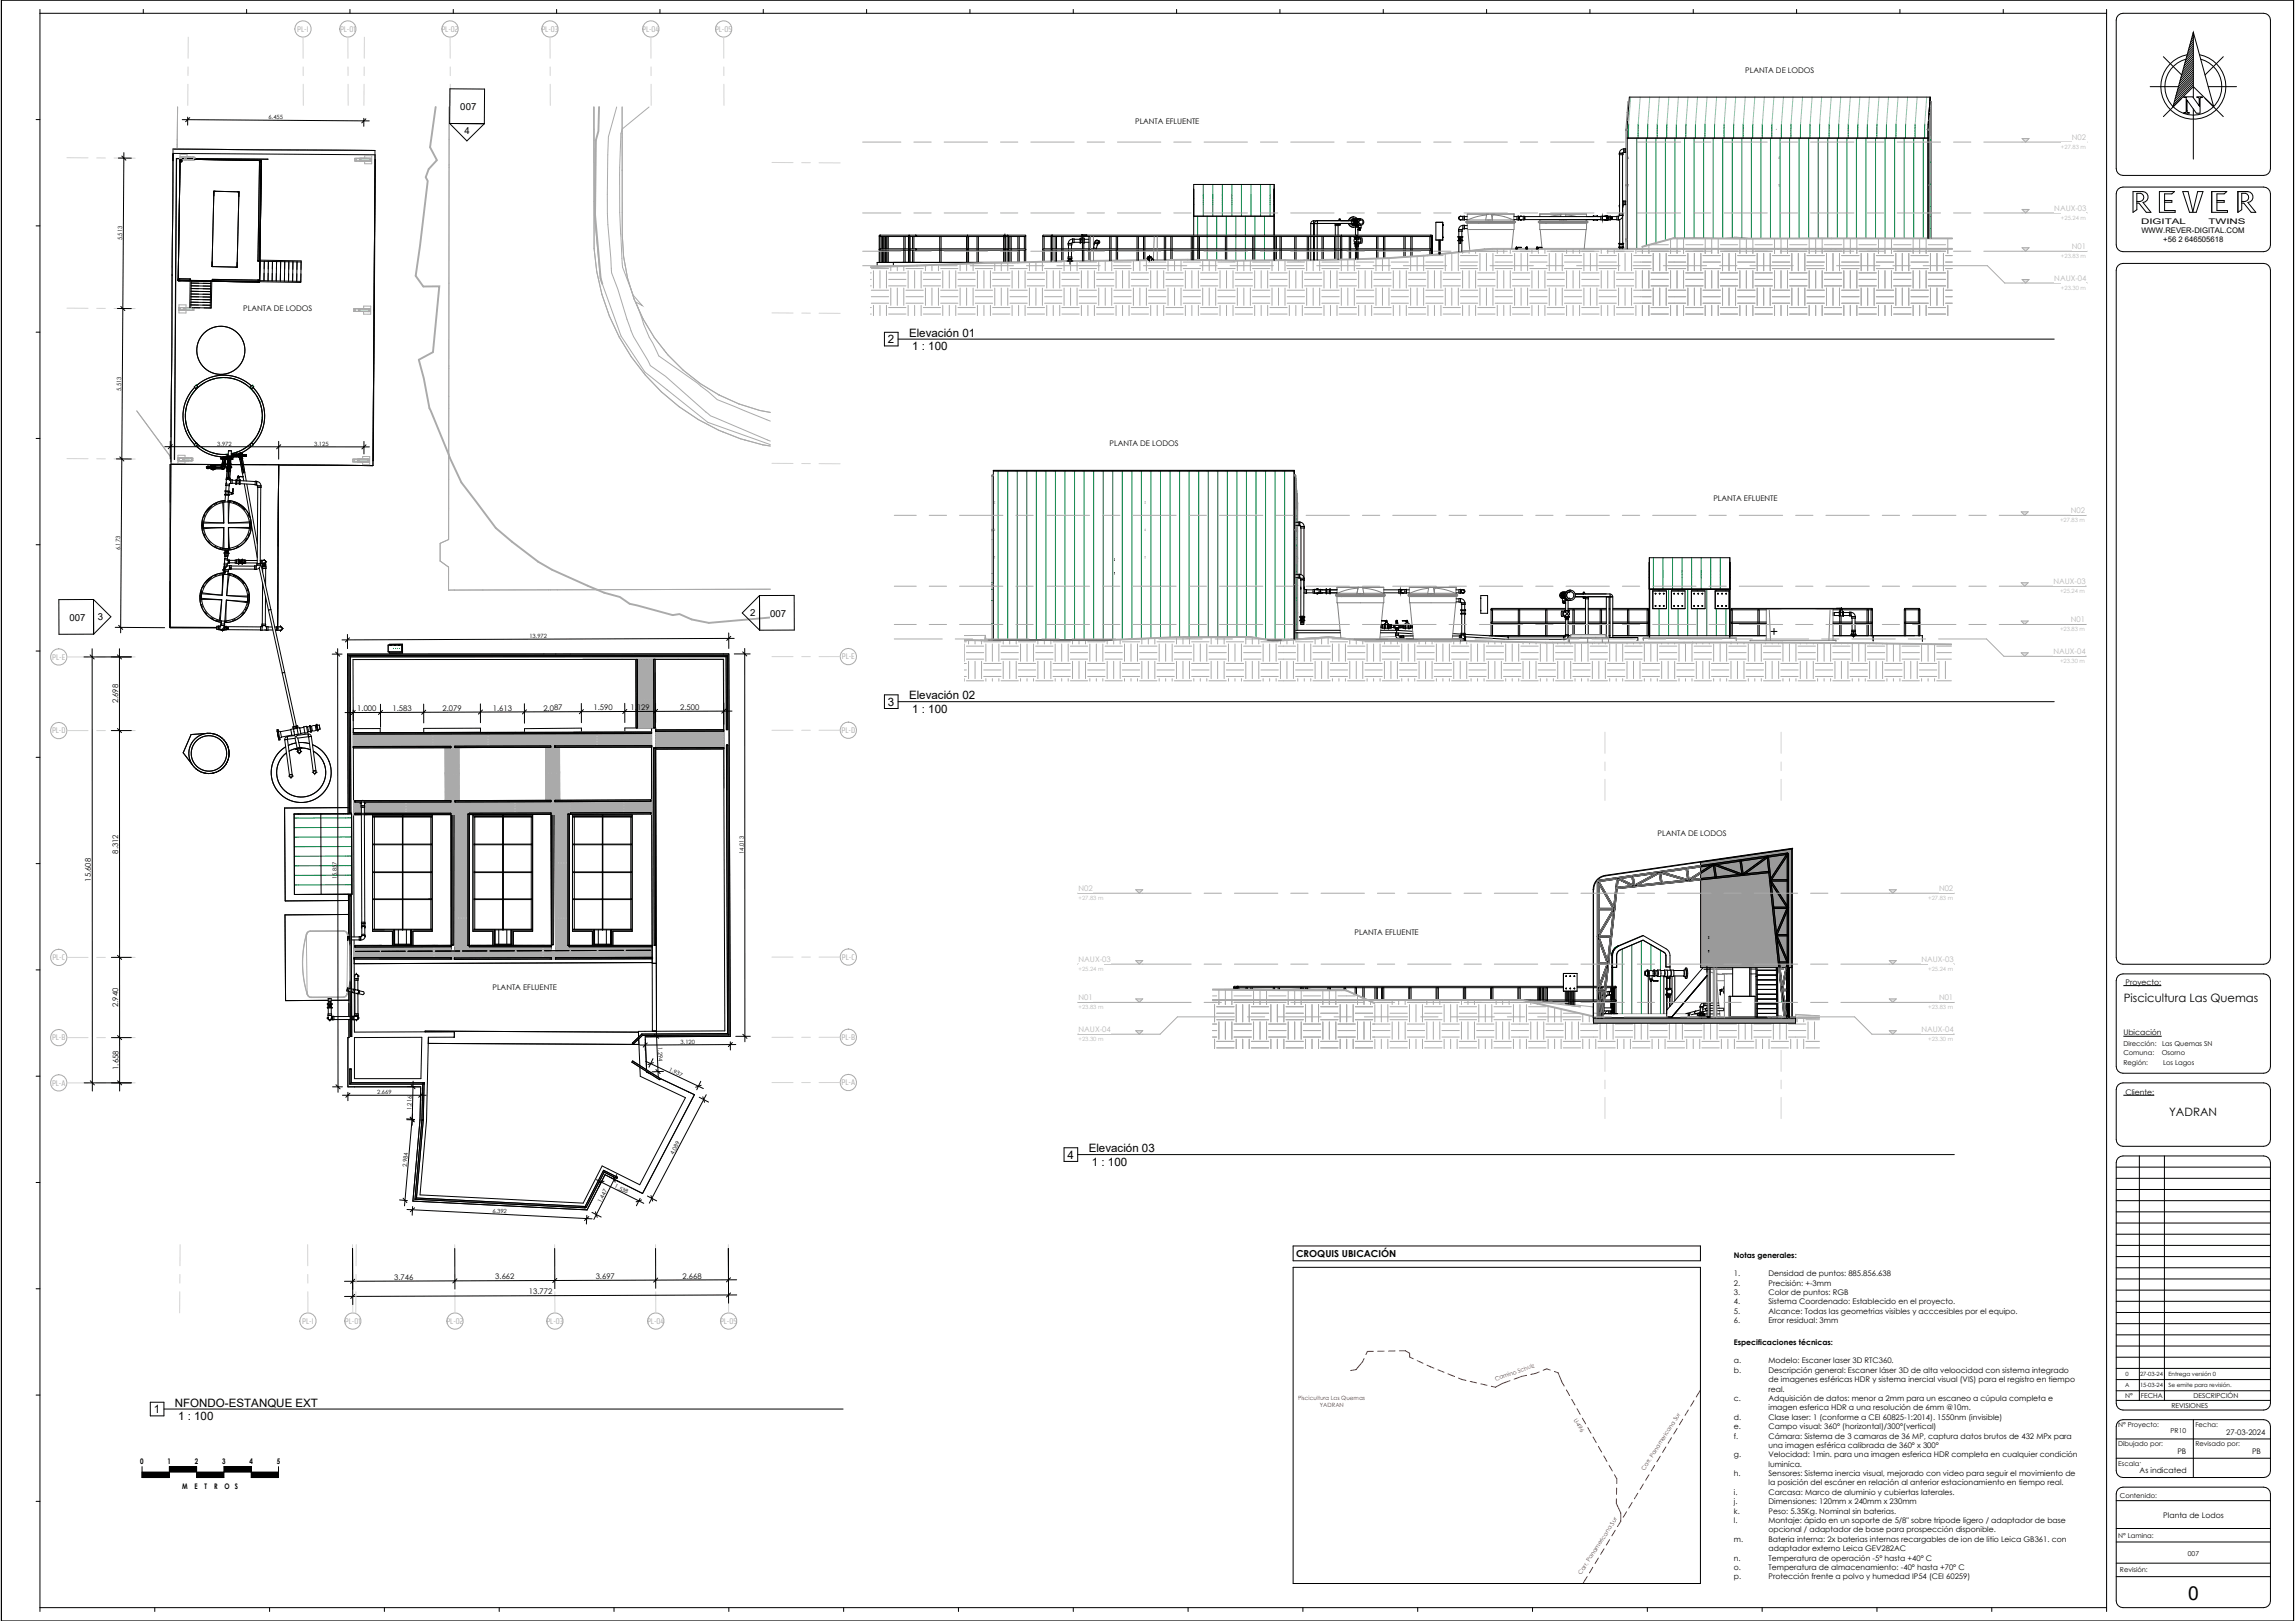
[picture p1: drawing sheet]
<svg xmlns="http://www.w3.org/2000/svg" width="841mm" height="594mm" viewBox="0 0 841 594" stroke-linecap="round" stroke-linejoin="round" font-family="sans-serif">
<defs><g id="words">
<text font-size="7.1" x="801.8" y="586.2">0</text>
<g font-size="4.2">
<text x="325.4" y="125.7">2</text>
<text x="333.1" y="123.3">Elevación 01</text>
<text x="334.3" y="128.3">1 : 100</text>
<text x="333.1" y="256.2">Elevación 02</text>
<text x="325.4" y="258.6">3</text>
<text x="334.3" y="261.2">1 : 100</text>
<text x="778.3" y="367.2">Piscicultura Las Quemas</text>
<text x="794.8" y="409">YADRAN</text>
<text x="391.2" y="424.6">4</text>
<text x="398.9" y="422.2">Elevación 03</text>
<text x="400.1" y="427.2">1 : 100</text>
<text x="64.1" y="515.4">NFONDO-ESTANQUE EXT</text>
<text x="56.4" y="517.8">1</text>
<text x="65.3" y="520.4">1 : 100</text>
</g>
<g font-size="3.5">
<text x="168.7" y="40.4">007</text>
<text x="170.3" y="49">4</text>
<text x="25.4" y="227.5">007</text>
<text x="35.8" y="227.1">3</text>
<text x="274.8" y="225.6">2</text>
<text x="282.2" y="226">007</text>
<text x="474.9" y="460.7">CROQUIS UBICACIÓN</text>
</g>
<g font-size="3" fill="#aaa">
<text x="108.9" y="11.6">PL-I</text>
<text x="124.6" y="11.6">PL-01</text>
<text x="161.8" y="11.6">PL-02</text>
<text x="198.4" y="11.6">PL-03</text>
<text x="235.3" y="11.6">PL-04</text>
<text x="262" y="11.6">PL-05</text>
<text x="19.2" y="241.8">PL-E</text>
<text x="308.5" y="241.6">PL-E</text>
<text x="19.1" y="268.7">PL-D</text>
<text x="308.4" y="268.6">PL-D</text>
<text x="19.2" y="351.9">PL-C</text>
<text x="308.5" y="351.7">PL-C</text>
<text x="19.1" y="381.3">PL-B</text>
<text x="308.4" y="381.1">PL-B</text>
<text x="19.1" y="397.8">PL-A</text>
<text x="308.4" y="397.7">PL-A</text>
<text x="110.8" y="485.1">PL-I</text>
<text x="126.4" y="485.1">PL-01</text>
<text x="163.6" y="485.1">PL-02</text>
<text x="200.2" y="485.1">PL-03</text>
<text x="237.2" y="485.1">PL-04</text>
<text x="263.9" y="485.1">PL-05</text>
</g>
<g font-size="2.8">
<text x="639.6" y="26.6">PLANTA DE LODOS</text>
<text x="416" y="45.4">PLANTA EFLUENTE</text>
<text x="784.6" y="81.9">DIGITAL</text>
<text x="809.3" y="81.9">TWINS</text>
<text x="784.7" y="85.5">WWW.REVER-DIGITAL.COM</text>
<text x="792.7" y="88.7">+56 2 646505618</text>
<text x="89.1" y="114">PLANTA DE LODOS</text>
<text x="406.6" y="163.4">PLANTA DE LODOS</text>
<text x="627.9" y="183.7">PLANTA EFLUENTE</text>
<text x="43.3" y="257.7" transform="rotate(-90 43.3 257.7)">2.698</text>
<text x="130.9" y="260.6">1.000</text>
<text x="143.8" y="260.6">1.583</text>
<text x="162.2" y="260.5">2.079</text>
<text x="180.6" y="260.4">1.613</text>
<text x="199.1" y="260.4">2.087</text>
<text x="217.5" y="260.3">1.590</text>
<text x="231.1" y="260.2">1.129</text>
<text x="249.2" y="260.2">2.500</text>
<text x="607.4" y="306.4">PLANTA DE LODOS</text>
<text x="43.3" y="312.8" transform="rotate(-90 43.3 312.8)">8.312</text>
<text x="33.3" y="323" transform="rotate(-90 33.3 323)">15.608</text>
<text x="496.3" y="342.7">PLANTA EFLUENTE</text>
<text x="180.5" y="362.7">PLANTA EFLUENTE</text>
<text x="778.9" y="360.9">Proyecto:</text>
<text x="43.4" y="369" transform="rotate(-90 43.4 369)">2.940</text>
<text x="778.1" y="379.4">Ubicación</text>
<text x="43.4" y="392" transform="rotate(-90 43.4 392)">1.658</text>
<text x="778.9" y="401.1">Cliente:</text>
<text x="635.4" y="460.8">Notas generales:</text>
<text x="635.4" y="467.7">1.</text>
<text x="648.1" y="467.7">Densidad de puntos: 885.856.638</text>
<text x="144.5" y="469">3.746</text>
<text x="181.5" y="468.8">3.662</text>
<text x="218.3" y="468.7">3.697</text>
<text x="250.1" y="468.6">2.668</text>
<text x="635.4" y="471.1">2.</text>
<text x="648.1" y="471.1">Precisión: +-3mm</text>
<text x="193.8" y="474.3">13.772</text>
<text x="635.4" y="474.6">3.</text>
<text x="635.4" y="478">4.</text>
<text x="648.1" y="474.6">Color de puntos: RGB</text>
<text x="648.1" y="478">Sistema Coordenado: Establecido en el proyecto.</text>
<text x="635.4" y="481.5">5.</text>
<text x="635.4" y="484.9">6.</text>
<text x="648.1" y="481.5">Alcance: Todas las geometrias visibles y acccesibles por el equipo.</text>
<text x="648.1" y="484.9">Error residual: 3mm</text>
<text x="635.4" y="492.7">Especificaciones técnicas:</text>
<text x="635.4" y="499.6">a.</text>
<text x="635.4" y="503.1">b.</text>
<text x="648.1" y="499.6">Modelo: Escaner laser 3D RTC360.</text>
<text x="648.1" y="503.1">Descripción general: Escaner láser 3D de alta veloocidad con sistema integrado</text>
<text x="648.1" y="506.5">de imagenes esféricas HDR y sistema inercial visual (VIS) para el registro en tiempo</text>
<text x="648.1" y="509.9">real.</text>
<text x="635.4" y="513.4">c.</text>
<text x="648.1" y="513.4">Adquisición de datos: menor a 2mm para un escaneo a cúpula completa e</text>
<text x="635.4" y="520.3">d.</text>
<text x="648.1" y="516.8">imagen esferica HDR a una resolución de 6mm @10m.</text>
<text x="648.1" y="520.3">Clase laser: 1 (conforme a CEI 60825-1:2014). 1550nm (invisible)</text>
<text x="635.4" y="523.7">e.</text>
<text x="635.4" y="527.1">f.</text>
<text x="648.1" y="523.7">Campo visual: 360° (horizontal)/300°(vertical)</text>
<text x="648.1" y="527.1">Cámara: Sistema de 3 camaras de 36 MP, captura datos brutos de 432 MPx para</text>
<text x="815.8" y="525.7">27-03-2024</text>
<text x="648.1" y="530.6">una imagen esférica calibrada de 360° x 300°</text>
<text x="797.9" y="532.8">PB</text>
<text x="825.3" y="532.8">PB</text>
<text x="51.4" y="536.5">0</text>
<text x="61.4" y="536.5">1</text>
<text x="71.4" y="536.5">2</text>
<text x="81.4" y="536.5">3</text>
<text x="91.4" y="536.5">4</text>
<text x="101.4" y="536.5">5</text>
<text x="635.4" y="534">g.</text>
<text x="648.1" y="534">Velocidad: 1min. para una imagen esferica HDR completa en cualquier condición</text>
<text x="648.1" y="537.5">luminíca.</text>
<text x="784.1" y="539.8">As indicated</text>
<text x="66.7" y="545.5">M</text>
<text x="71.3" y="545.5">E</text>
<text x="75" y="545.5">T</text>
<text x="78.5" y="545.5">R</text>
<text x="82.3" y="545.5">O S</text>
<text x="635.4" y="540.9">h.</text>
<text x="648.1" y="540.9">Sensores: Sistema inercia visual, mejorado con video para seguir el movimiento de</text>
<text x="648.1" y="544.3">la posición del escáner en relación al anterior estacionamiento en tiempo real.</text>
<text x="635.4" y="547.8">i.</text>
<text x="635.4" y="551.2">j.</text>
<text x="648.1" y="547.8">Carcasa: Marco de aluminio y cubiertas laterales.</text>
<text x="648.1" y="551.2">Dimensiones: 120mm x 240mm x 230mm</text>
<text x="635.4" y="554.7">k.</text>
<text x="648.1" y="554.7">Peso: 5.35Kg. Nominal sin baterias.</text>
<text x="792.7" y="556.1">Planta de Lodos</text>
<text x="635.4" y="558.1">l.</text>
<text x="648.1" y="558.1">Montaje: ápido en un soporte de 5/8&quot; sobre tripode ligero / adaptador de base</text>
<text x="648.1" y="561.5">opcional / adaptador de base para prospección disponible.</text>
<text x="635.4" y="565">m.</text>
<text x="648.1" y="565">Bateria interna: 2x baterias internas recargables de ion de litio Leica GB361. con</text>
<text x="648.1" y="568.4">adaptador externo Leica GEV282AC</text>
<text x="635.4" y="571.9">n.</text>
<text x="635.4" y="575.3">o.</text>
<text x="648.1" y="571.9">Temperatura de operación -5° hasta +40° C</text>
<text x="648.1" y="575.3">Temperatura de almacenamiento: -40° hasta +70° C</text>
<text x="635.4" y="578.7">p.</text>
<text x="648.1" y="578.7">Protección frente a polvo y humedad IP54 (CEI 60259)</text>
</g>
<g font-size="2.8" fill="#b7b7b7">
<text x="759.2" y="51.3">N02</text>
<text x="752.8" y="77.3">NAUX-03</text>
<text x="759.2" y="91.3">N01</text>
<text x="752.8" y="103">NAUX-04</text>
<text x="758.9" y="188.1">N02</text>
<text x="752.5" y="214.1">NAUX-03</text>
<text x="758.9" y="228.1">N01</text>
<text x="752.5" y="239.7">NAUX-04</text>
<text x="395.2" y="326.6">N02</text>
<text x="710.6" y="326.6">N02</text>
<text x="395.2" y="352.5">NAUX-03</text>
<text x="704.1" y="352.5">NAUX-03</text>
<text x="395.2" y="366.6">N01</text>
<text x="710.6" y="366.6">N01</text>
<text x="395.2" y="378.2">NAUX-04</text>
<text x="704.1" y="378.2">NAUX-04</text>
</g>
<g font-size="2.5">
<text x="778.1" y="383.1">Dirección:</text>
<text x="792.3" y="383.1">Las Quemas SN</text>
<text x="778.1" y="386.7">Comuna:</text>
<text x="792.2" y="386.7">Osorno</text>
<text x="778.1" y="390.3">Región:</text>
<text x="792.6" y="390.3">Los Lagos</text>
<text x="778.7" y="512.2">N°</text>
<text x="784.5" y="512.2">FECHA</text>
<text x="795.7" y="516">REVISIONES</text>
<text x="803.8" y="512.2">DESCRIPCIÓN</text>
<text x="776.2" y="523">N° Proyecto:</text>
<text x="795.4" y="525.2">PR10</text>
<text x="804.5" y="523">Fecha:</text>
<text x="776.2" y="530.1">Dibujado por:</text>
<text x="804.5" y="530.1">Revisado por:</text>
<text x="776.2" y="537.1">Escala:</text>
<text x="776.9" y="548.8">Contenido:</text>
<text x="776.2" y="563.6">N° Lamina:</text>
<text x="801.7" y="570.2">007</text>
<text x="776.9" y="576.1">Revisión:</text>
</g>
<g font-size="2.1">
<text x="98.4" y="43.7">6.455</text>
<text x="44.8" y="88.1" transform="rotate(-90 44.8 88.1)">5.513</text>
<text x="44.4" y="143.2" transform="rotate(-90 44.4 143.2)">5.513</text>
<text x="79.6" y="163.3">3.972</text>
<text x="115.1" y="163.4">3.125</text>
<text x="44" y="201.7" transform="rotate(-90 44 201.7)">6.173</text>
<text x="194" y="233.8">13.972</text>
<text x="272.6" y="312.9" transform="rotate(-90 272.6 312.9)">14.013</text>
<text x="123.4" y="322.2" transform="rotate(-90 123.4 322.2)">15.857</text>
<text x="241.1" y="383.6" transform="rotate(88 241.1 383.6)">1.294</text>
<text x="249.4" y="382.5">3.120</text>
<text x="245" y="392.4" transform="rotate(25 245 392.4)">1.937</text>
<text x="138.2" y="401">2.669</text>
<text x="150.8" y="406.9" transform="rotate(-89 150.8 406.9)">1.216</text>
<text x="246.8" y="423.2" transform="rotate(-62 246.8 423.2)">4.089</text>
<text x="149.1" y="427.6" transform="rotate(-85 149.1 427.6)">2.984</text>
<text x="225.1" y="435.1" transform="rotate(27 225.1 435.1)">1.538</text>
<text x="220.3" y="440.8" transform="rotate(-63 220.3 440.8)">1.447</text>
<text x="180.5" y="444.4" transform="rotate(3 180.5 444.4)">6.392</text>
<text x="778.7" y="508.2">A</text>
<text x="778.9" y="504.1">0</text>
<text x="784.2" y="508.2">15-03-24</text>
<text x="784.2" y="504.1">27-03-24</text>
<text x="794.6" y="508.2">Se emite para revisión.</text>
<text x="794.6" y="504.1">Entrega versión 0</text>
</g>
<g font-size="2.1" fill="#b7b7b7">
<text x="755.2" y="54.5">+27.83 m</text>
<text x="755.2" y="80.5">+25.24 m</text>
<text x="755.2" y="94.5">+23.83 m</text>
<text x="755.2" y="106.2">+23.30 m</text>
<text x="754.9" y="191.3">+27.83 m</text>
<text x="754.9" y="217.3">+25.24 m</text>
<text x="754.9" y="231.3">+23.83 m</text>
<text x="754.9" y="243">+23.30 m</text>
<text x="395.2" y="329.8">+27.83 m</text>
<text x="706.6" y="329.8">+27.83 m</text>
<text x="395.2" y="355.8">+25.24 m</text>
<text x="706.6" y="355.8">+25.24 m</text>
<text x="395.2" y="369.8">+23.83 m</text>
<text x="706.6" y="369.8">+23.83 m</text>
<text x="395.2" y="381.5">+23.30 m</text>
<text x="706.6" y="381.5">+23.30 m</text>
</g>
<g font-size="2.1" fill="#f00">
<text x="548.1" y="505.9" transform="rotate(-19 548.1 505.9)">Camino Schulz</text>
<text x="475.7" y="513">Piscicultura Las Quemas</text>
<text x="483.7" y="515.5">YADRAN</text>
<text x="576.6" y="520.2" transform="rotate(60 576.6 520.2)">U-496</text>
<text x="602.6" y="538.9" transform="rotate(-57 602.6 538.9)">Carr. Panamericana Sur</text>
<text x="579.4" y="577.2" transform="rotate(-57 579.4 577.2)">Carr. Panamericana Sur</text>
</g>
</g></defs>
<g fill="none" stroke="#f00" stroke-width=".37">
<path d="M499.9 497.8l-.6 1.2-2.4 2.9-2 .3M503.3 495.2h-2.2l-.6 1.2M507.2 495.1l-2.3 .1M511.2 495l-2.4 .1M512.8 495h2.2l1.6 .9v1.4l1.3 .6M519.3 498.6l2.2 1M522.9 500.3l2.6 1.1M526.9 502l2.2 .8M530.6 503.4l2.4 1M534.5 505l2.7 .8M538.8 506.2l2.3 .5M542.6 507.1l2.3 .5"/>
<path d="M553.4 505.9l-2.8 1-2.6 1.4-1.5-.3M559.4 504l-4.5 1.4M564 502.7l-3 1M568.1 502.1l-1.3-.5-1.3 .5M569.6 502.6l1.4 .4 2.2 4.9M574 509.3l1.2 2.1M576 512.8l1.1 2M577.9 516.2l1.2 2.1M579.9 519.7l1.1 2M618.7 516.7l-1.2 2M620.8 513.3l-1.3 2M623.1 509.4l-1.5 2.5"/>
<path d="M581.8 523.1l1.2 2.1M583.8 526.6l1.2 2.1M585.7 530l1.2 2.1M587.7 533.5l1.2 2.1M589.6 536.9l1.2 2.1M606.3 537l-1.2 2M608.4 533.6l-1.2 2.1M610.5 530.2l-1.3 2.1M612.5 526.8l-1.2 2.1M614.6 523.4l-1.3 2.1M616.6 520.1l-1.2 2M591.6 540.4l.9 1.5-.1 1.8"/>
<path d="M592.3 549.2v1.7l1.6 3.5v3M592.4 545.2v2.4M594 557.4l-1.3 2M596 554l-1.2 2M598.1 550.6l-1.2 2M600.2 547.2l-1.3 2M602.2 543.8l-1.2 2M604.3 540.4l-1.3 2M581.6 577.7l-1.5 2.6M583.7 574.3l-1.3 2.1M585.7 570.9l-1.2 2.1M587.8 567.5l-1.2 2.1"/>
<path d="M589.9 564.2l-1.3 2M591.9 560.8l-1.2 2"/>
</g>
<path d="M473.9 456.6h149.2v5.4h-149.2zM473.9 464.4h149.2v115.9h-149.2z" fill="none" stroke="#000" stroke-width=".37"/>
<g fill="#fff">
<path d="M63.4 54.7l74 .4v1.6l-74-.5z"/>
<path d="M222.8 428.3l13.8 6.9-1.1 2.1-13.8-6.8 .3-.7 4 2 .2-.4-3.9-2z"/>
<path d="M64.6 58.1l-.6 110.2z"/>
<path d="M137.4 58.6l-.6 110.2z"/>
<path d="M252.3 400.1l2.2 1-17.9 34.1-2.2-1.1z"/>
<path d="M234.5 391.7l3.8 1.8 3.4 2.1 .3-.4 10.3 4.9-1.1 2.1-16.6-7.8z"/>
<path d="M64.7 58.1l33.5 .3z"/>
<path d="M127.5 380.2h2.4v16.6h-1.2v-5h-.5v5.5h1.7v1h-2.4z"/>
<path d="M132.9 167.3h2.6v3l-2.6-.1v-.9h2.4v-.9l-2.4-.1z"/>
<path d="M130.5 169.2l.5 .1z"/>
<path d="M130.5 168.3h.5z"/>
<path d="M130.5 168.3h.5v.9h-.5z"/>
<path d="M131.5 169.2h3.8z"/>
<path d="M131.5 168.3l3.8 .1z"/>
<path d="M131 169.2h.5z"/>
<path d="M131 168.3h.5z"/>
<path d="M131 168.3h.5v.9h-.5z"/>
<path d="M129.8 168.3h.7z"/>
<path d="M129.8 168.3h.7v.9h-.7z"/>
<path d="M129.8 169.2h.7z"/>
<path d="M129.3 168.3h.5z"/>
<path d="M129.3 168.3h.4v.9h-.4z"/>
<path d="M129.3 169.2h.5z"/>
<path d="M65.5 168.8h1.5z"/>
<path d="M65.5 167.9l1.5-.1z"/>
<path d="M65.2 168.8h.3z"/>
<path d="M67.5 168.8h2.2z"/>
<path d="M67.4 167.9l2.3-.1z"/>
<path d="M65.2 167.8l.3 .1z"/>
<path d="M67 168.8h.5z"/>
<path d="M67 167.9h.5z"/>
<path d="M67.5 167.9h2.1v.9h-2.1z"/>
<path d="M65.2 167.9h.3v.9h-.3z"/>
<path d="M67 167.9h.4v.9h-.4z"/>
<path d="M69.6 168.8l.6 .1z"/>
<path d="M69.6 167.9h.6v.9h-.6z"/>
<path d="M69.6 167.9h.6z"/>
<path d="M70.2 168.8h.4z"/>
<path d="M70.2 167.9h.4v.9h-.4z"/>
<path d="M70.2 167.9h.4z"/>
<path d="M133.6 57l2.6 .1v2.9h-2.6v-1h2.4v-.9l-2.4-.1z"/>
<path d="M131.2 59h.6z"/>
<path d="M131.2 58h.6z"/>
<path d="M131.2 58.1h.5v.9l-.5-.1z"/>
<path d="M132.3 59h3.7z"/>
<path d="M132.3 58l3.7 .1z"/>
<path d="M131.7 59h.6z"/>
<path d="M131.7 58.1h.6z"/>
<path d="M131.7 58.1h.5v.9h-.5z"/>
<path d="M130.5 58l.7 .1z"/>
<path d="M130.5 58.1h.7v.8h-.7z"/>
<path d="M130.5 59l.7-.1z"/>
<path d="M130.1 58.1h.4z"/>
<path d="M130.1 58.1h.4v.8h-.5z"/>
<path d="M130.1 59l.4-.1z"/>
<path d="M66.2 58.5l1.5 .1z"/>
<path d="M66.2 57.6h1.5z"/>
<path d="M65.9 58.5h.3z"/>
<path d="M68.2 58.5l2.2 .1z"/>
<path d="M68.2 57.6h2.2z"/>
<path d="M66 57.6h.2z"/>
<path d="M67.7 58.5h.5z"/>
<path d="M67.7 57.6l.5 .1z"/>
<path d="M70.4 58.6h.6z"/>
<path d="M70.4 57.6h.5z"/>
<path d="M70.9 58.6h.5z"/>
<path d="M70.9 57.7h.5z"/>
<path d="M133.3 112.2h2.6l-.1 2.9h-2.5v-.9l2.3-.1 .1-.9h-2.4z"/>
<path d="M130.8 114.1h.6z"/>
<path d="M130.8 113.2l.6-.1z"/>
<path d="M130.8 113.2h.5v.9h-.5z"/>
<path d="M131.9 114.1h3.8z"/>
<path d="M131.9 113.2h3.8z"/>
<path d="M131.4 114.1h.5z"/>
<path d="M131.4 113.2h.5z"/>
<path d="M131.4 113.2h.5v.9h-.5z"/>
<path d="M130.1 113.1l.7 .1z"/>
<path d="M130.2 113.2h.6v.9h-.7z"/>
<path d="M130.1 114.1h.7z"/>
<path d="M129.7 113.2h.5z"/>
<path d="M129.7 113.2h.4v.9h-.4z"/>
<path d="M129.7 114.1h.4z"/>
<path d="M65.8 113.6l1.6 .1z"/>
<path d="M65.8 112.7h1.6z"/>
<path d="M65.6 113.6h.2z"/>
<path d="M67.8 113.7h2.2z"/>
<path d="M67.8 112.7h2.2z"/>
<path d="M65.6 112.7l.2 .1z"/>
<path d="M67.3 113.7l.5-.1z"/>
<path d="M67.3 112.8h.5z"/>
<path d="M67.8 112.8h2.2v.9l-2.2-.1z"/>
<path d="M65.6 112.8h.2v.8h-.2z"/>
<path d="M67.3 112.8h.5v.8h-.5z"/>
<path d="M70 113.7h.6z"/>
<path d="M70 112.8h.5v.9h-.5z"/>
<path d="M70 112.7h.6z"/>
<path d="M70.5 113.7h.5z"/>
<path d="M70.6 112.8h.4v.9h-.4z"/>
<path d="M70.5 112.8h.5z"/>
<path d="M266.6 240.1l.1 27.3h-.5l-.1-26.7z"/>
<path d="M127.9 240.2l138.7-.1-.5 .5-137.7 .1z"/>
<path d="M127.9 240.2l.2 57.6h.5l-.3-57.1z"/>
<path d="M231.7 382.3l3.5-3.4 .2 .5-3.3 3.2z"/>
<path d="M235.2 378.9l31.4-.1 .5 .4-31.7 .2z"/>
<path d="M266.2 273h.5l.4 106.3-.5-.5z"/>
<path d="M231.9 388.8l10.1 6.4-.3 .4-10.1-6.4z"/>
<path d="M128.2 391.8h.5v5l-.5 .5z"/>
<path d="M154.6 410.5h.5l-2.5 28.5-.5 .5z"/>
<path d="M152.1 439.5l.5-.5 61.8 3.1v.5z"/>
<path d="M221.2 428.9l.2 .6-6.5 12.8-.5-.2z"/>
<path d="M221.2 428.9l5 2.5-.2 .4-4.6-2.3z"/>
<path d="M129.9 378.2l36.6-.1v2l-36.6 .1z"/>
<path d="M155.8 377.8l78.1 .4 .1 1.8-2.3 2.2 .4 .4 1.9-1.9 .1 2-77.2-.4 .1-2.2h9.5v-2h-10.7z"/>
<path d="M229.5 346.9v3.9z"/>
<path d="M229.9 346.9v3.9z"/>
<path d="M230.2 346.9v3.9z"/>
<path d="M230.5 346.9l.1 3.9z"/>
<path d="M230.9 346.9v3.9z"/>
<path d="M231.2 346.9v3.9z"/>
<path d="M231.5 346.9v3.9z"/>
<path d="M231.9 346.9v3.9z"/>
<path d="M232.2 346.9v3.9z"/>
<path d="M232.5 346.9v3.9z"/>
<path d="M232.8 346.9v3.9z"/>
<path d="M233.2 346.9v3.9z"/>
<path d="M233.5 346.9v3.9z"/>
<path d="M233.8 346.9v3.9z"/>
<path d="M234.2 346.9v3.9z"/>
<path d="M234.5 346.9v3.9z"/>
<path d="M234.8 346.9v3.9z"/>
<path d="M235.2 346.9v3.9z"/>
<path d="M235.5 346.9v3.9z"/>
<path d="M235.8 346.9v3.9z"/>
<path d="M236.1 346.9v3.9z"/>
<path d="M236.5 346.9v3.9z"/>
<path d="M236.8 346.9v3.9z"/>
<path d="M237.1 346.9v3.9z"/>
<path d="M237.5 346.9v3.9z"/>
<path d="M237.8 346.9v3.9z"/>
<path d="M238.1 346.9v3.9z"/>
<path d="M238.5 346.9v3.9z"/>
<path d="M229 346.9h.5v3.9h-.5z"/>
<path d="M238.5 346.9h.5v3.9h-.5z"/>
<path d="M229 351.3l10 .1z"/>
<path d="M239 353h1.5l.1 24.8h-1.5z"/>
<path d="M229 266.8l9.7-.1 .1 1.5-9.8 .1z"/>
<path d="M192.2 267l20.9-.2v1.5l-20.9 .1z"/>
<path d="M155.3 266.9l20.8-.1v1.5l-20.8 .1z"/>
<path d="M129.5 267h9.8v1.5h-9.8z"/>
<path d="M228.4 346.9v3.9z"/>
<path d="M228.1 346.9v3.9z"/>
<path d="M227.7 346.9v3.9z"/>
<path d="M227.4 346.9v3.9z"/>
<path d="M227.1 346.9v3.9z"/>
<path d="M226.7 346.9v3.9z"/>
<path d="M226.4 346.9v3.9z"/>
<path d="M226.1 346.9v3.9z"/>
<path d="M225.8 346.9v3.9z"/>
<path d="M225.4 346.9v3.9z"/>
<path d="M225.1 346.9v3.9z"/>
<path d="M224.8 346.9v3.9z"/>
<path d="M224.4 346.9v3.9z"/>
<path d="M224.1 346.9v3.9z"/>
<path d="M223.8 346.9v4z"/>
<path d="M223.4 346.9l.1 4z"/>
<path d="M223.1 346.9v4z"/>
<path d="M222.8 346.9v4z"/>
<path d="M222.5 346.9v4z"/>
<path d="M222.1 346.9l.1 4z"/>
<path d="M221.8 346.9v4z"/>
<path d="M221.5 346.9v4z"/>
<path d="M221.1 346.9l.1 4z"/>
<path d="M220.8 346.9v4z"/>
<path d="M220.5 346.9v4z"/>
<path d="M220.1 346.9l.1 4z"/>
<path d="M219.8 346.9v4z"/>
<path d="M219.5 346.9v4z"/>
<path d="M228.5 346.9h.5v3.9h-.5z"/>
<path d="M219 346.9h.5v4h-.5z"/>
<path d="M219 351.4l10-.1z"/>
<path d="M208.4 346.9v4z"/>
<path d="M208.1 346.9v4z"/>
<path d="M207.7 346.9l.1 4z"/>
<path d="M207.4 346.9v4z"/>
<path d="M207.1 346.9v4z"/>
<path d="M206.7 346.9l.1 4z"/>
<path d="M206.4 346.9v4z"/>
<path d="M206.1 346.9v4z"/>
<path d="M205.8 346.9v4z"/>
<path d="M205.4 346.9l.1 4z"/>
<path d="M205.1 346.9v4z"/>
<path d="M204.8 346.9v4z"/>
<path d="M204.4 346.9l.1 4z"/>
<path d="M204.1 346.9v4z"/>
<path d="M203.8 346.9v4z"/>
<path d="M203.4 348.4l.1 2.5z"/>
<path d="M203.1 348.4v2.5z"/>
<path d="M202.8 348.4v2.5z"/>
<path d="M202.5 348.4v2.5z"/>
<path d="M202.1 348.4l.1 2.5z"/>
<path d="M201.8 346.9v4z"/>
<path d="M201.5 346.9v4z"/>
<path d="M201.1 346.9v4z"/>
<path d="M200.8 346.9v4z"/>
<path d="M200.5 346.9v4z"/>
<path d="M200.1 346.9v4z"/>
<path d="M199.8 346.9v4z"/>
<path d="M199.5 346.9v4z"/>
<path d="M208.5 346.9h.5v4h-.5z"/>
<path d="M199 346.9h.5v4h-.5z"/>
<path d="M203.6 346.4h5v.5h-5z"/>
<path d="M202.1 350.9h1.5v.5h5.4h-6.9z"/>
<path d="M209.5 346.9l.1 4z"/>
<path d="M209.9 346.9v4z"/>
<path d="M210.2 346.9v4z"/>
<path d="M210.5 346.9l.1 4z"/>
<path d="M210.9 346.9v4z"/>
<path d="M211.2 346.9v4z"/>
<path d="M211.5 346.9l.1 4z"/>
<path d="M211.9 346.9v4z"/>
<path d="M212.2 346.9v4z"/>
<path d="M212.5 346.9v4z"/>
<path d="M212.8 346.9v4z"/>
<path d="M213.2 346.9v4z"/>
<path d="M213.5 346.9v4z"/>
<path d="M213.8 346.9v4z"/>
<path d="M214.2 346.9v4z"/>
<path d="M214.5 346.9v4z"/>
<path d="M214.8 346.9v4z"/>
<path d="M215.2 346.9v4z"/>
<path d="M215.5 346.9v4z"/>
<path d="M215.8 346.9v4z"/>
<path d="M216.1 346.9v4z"/>
<path d="M216.5 346.9v4z"/>
<path d="M216.8 346.9v4z"/>
<path d="M217.1 346.9v4z"/>
<path d="M217.5 346.9v4z"/>
<path d="M217.8 346.9v4z"/>
<path d="M218.1 346.9v4z"/>
<path d="M218.5 346.9v4z"/>
<path d="M209 346.9h.5v4h-.5z"/>
<path d="M218.5 346.9h.5v4h-.5z"/>
<path d="M209 351.4h10z"/>
<path d="M168.4 346.9v4z"/>
<path d="M168.1 346.9v4z"/>
<path d="M167.7 346.9v4z"/>
<path d="M167.4 346.9v4z"/>
<path d="M167.1 346.9v4z"/>
<path d="M166.7 348.5l.1 2.4z"/>
<path d="M166.4 348.5v2.4z"/>
<path d="M166.1 348.5v2.4z"/>
<path d="M165.8 348.5v2.4z"/>
<path d="M165.4 348.5l.1 2.4z"/>
<path d="M165.1 346.9v4z"/>
<path d="M164.8 346.9v4z"/>
<path d="M164.4 346.9l.1 4z"/>
<path d="M164.1 346.9v4z"/>
<path d="M163.8 346.9v4z"/>
<path d="M163.4 346.9l.1 4z"/>
<path d="M163.1 346.9v4z"/>
<path d="M162.8 346.9v4z"/>
<path d="M162.5 346.9v4z"/>
<path d="M162.1 346.9l.1 4z"/>
<path d="M161.8 346.9v4z"/>
<path d="M161.5 346.9v4z"/>
<path d="M161.1 346.9l.1 4z"/>
<path d="M160.8 346.9v4z"/>
<path d="M160.5 346.9v4z"/>
<path d="M160.1 346.9l.1 4z"/>
<path d="M159.8 346.9v4z"/>
<path d="M159.5 346.9v4z"/>
<path d="M168.5 346.9h.5v4h-.5z"/>
<path d="M159 346.9h.5v4h-.5z"/>
<path d="M165.3 350.9l3.7 .1-2.5 .1v.3h-1.2z"/>
<path d="M169.5 346.9l.1 4z"/>
<path d="M169.9 346.9v4z"/>
<path d="M170.2 346.9v4z"/>
<path d="M170.5 346.9v4z"/>
<path d="M170.9 346.9v4z"/>
<path d="M171.2 346.9v4z"/>
<path d="M171.5 346.9v4z"/>
<path d="M171.9 346.9v4z"/>
<path d="M172.2 346.9v4z"/>
<path d="M172.5 346.9v4z"/>
<path d="M172.8 346.9v4z"/>
<path d="M173.2 346.9v4z"/>
<path d="M173.5 346.9v4z"/>
<path d="M173.8 346.9v4z"/>
<path d="M174.2 346.9v4z"/>
<path d="M174.5 346.9v4z"/>
<path d="M174.8 346.9v4z"/>
<path d="M175.2 346.9v4z"/>
<path d="M175.5 346.9v4z"/>
<path d="M175.8 346.9v4z"/>
<path d="M176.1 346.9v4z"/>
<path d="M176.5 346.9v4z"/>
<path d="M176.8 346.9v4z"/>
<path d="M177.1 346.9v4z"/>
<path d="M177.5 346.9v4z"/>
<path d="M177.8 346.9v4z"/>
<path d="M178.1 346.9l.1 4z"/>
<path d="M178.5 346.9v4z"/>
<path d="M169 346.9h.5v4h-.5z"/>
<path d="M178.5 346.9h.5v4h-.5z"/>
<path d="M169 346.4h3v.5h-3z"/>
<path d="M169 350.9l10 .1z"/>
<path d="M189.5 346.9l.1 4z"/>
<path d="M189.9 346.9v4z"/>
<path d="M190.2 346.9v4z"/>
<path d="M190.5 346.9v4z"/>
<path d="M190.9 346.9v4z"/>
<path d="M191.2 346.9v4z"/>
<path d="M191.5 346.9v4z"/>
<path d="M191.9 346.9v4z"/>
<path d="M192.2 346.9v4z"/>
<path d="M192.5 346.9v4z"/>
<path d="M192.8 346.9v4z"/>
<path d="M193.2 346.9v4z"/>
<path d="M193.5 346.9v4z"/>
<path d="M193.8 346.9v4z"/>
<path d="M194.2 346.9v4z"/>
<path d="M194.5 346.9v4z"/>
<path d="M194.8 346.9v4z"/>
<path d="M195.2 346.9v4z"/>
<path d="M195.5 346.9v4z"/>
<path d="M195.8 346.9v4z"/>
<path d="M196.1 346.9l.1 4z"/>
<path d="M196.5 346.9v4z"/>
<path d="M196.8 346.9v4z"/>
<path d="M197.1 346.9v4z"/>
<path d="M197.5 346.9v4z"/>
<path d="M197.8 346.9v4z"/>
<path d="M198.1 346.9l.1 4z"/>
<path d="M198.5 346.9v4z"/>
<path d="M189 346.9h.5v4h-.5z"/>
<path d="M198.5 346.9h.5v4h-.5z"/>
<path d="M189 350.9h7.1z"/>
<path d="M188.4 346.9v4z"/>
<path d="M188.1 346.9v4z"/>
<path d="M187.7 346.9v4z"/>
<path d="M187.4 346.9v4z"/>
<path d="M187.1 346.9v4z"/>
<path d="M186.7 346.9v4z"/>
<path d="M186.4 346.9v4z"/>
<path d="M186.1 346.9v4z"/>
<path d="M185.8 346.9v4z"/>
<path d="M185.4 346.9l.1 4z"/>
<path d="M185.1 346.9v4z"/>
<path d="M184.8 346.9v4z"/>
<path d="M184.4 346.9v4z"/>
<path d="M184.1 346.9v4z"/>
<path d="M183.8 346.9v4z"/>
<path d="M183.4 346.9l.1 4z"/>
<path d="M183.1 346.9v4z"/>
<path d="M182.8 346.9v4z"/>
<path d="M182.5 346.9v4z"/>
<path d="M182.1 346.9v4z"/>
<path d="M181.8 346.9v4z"/>
<path d="M181.5 346.9v4z"/>
<path d="M181.1 346.9l.1 4z"/>
<path d="M180.8 346.9v4z"/>
<path d="M180.5 346.9v4z"/>
<path d="M180.1 346.9l.1 4z"/>
<path d="M179.8 346.9v4z"/>
<path d="M179.5 346.9v4z"/>
<path d="M188.5 346.9h.5v4h-.5z"/>
<path d="M179 346.9h.5v4h-.5z"/>
<path d="M179 350.9l10 .1z"/>
<path d="M149.5 347l.1 3.9z"/>
<path d="M149.9 347v3.9z"/>
<path d="M150.2 347v3.9z"/>
<path d="M150.5 347l.1 3.9z"/>
<path d="M150.9 347v3.9z"/>
<path d="M151.2 347v3.9z"/>
<path d="M151.5 347l.1 3.9z"/>
<path d="M151.9 347v3.9z"/>
<path d="M152.2 347v3.9z"/>
<path d="M152.5 347v3.9z"/>
<path d="M152.8 347l.1 3.9z"/>
<path d="M153.2 347v3.9z"/>
<path d="M153.5 347v3.9z"/>
<path d="M153.8 347l.1 3.9z"/>
<path d="M154.2 347v3.9z"/>
<path d="M154.5 347v3.9z"/>
<path d="M154.8 347l.1 3.9z"/>
<path d="M155.2 346.9v4z"/>
<path d="M155.5 346.9v4z"/>
<path d="M155.8 346.9v4z"/>
<path d="M156.1 346.9l.1 4z"/>
<path d="M156.5 346.9v4z"/>
<path d="M156.8 346.9v4z"/>
<path d="M157.1 346.9l.1 4z"/>
<path d="M157.5 346.9v4z"/>
<path d="M157.8 346.9v4z"/>
<path d="M158.1 346.9l.1 4z"/>
<path d="M158.5 346.9v4z"/>
<path d="M149 347h.5v3.9h-.5z"/>
<path d="M158.5 346.9h.5v4h-.5z"/>
<path d="M149 346.4h6.3z"/>
<path d="M148.4 347v3.9z"/>
<path d="M148.1 347v3.9z"/>
<path d="M147.7 347l.1 3.9z"/>
<path d="M147.4 347v3.9z"/>
<path d="M147.1 347v3.9z"/>
<path d="M146.7 347l.1 3.9z"/>
<path d="M146.4 347v3.9z"/>
<path d="M146.1 347v3.9z"/>
<path d="M145.8 347v3.9z"/>
<path d="M145.4 347l.1 3.9z"/>
<path d="M145.1 347v3.9z"/>
<path d="M144.8 347v3.9z"/>
<path d="M144.4 347l.1 3.9z"/>
<path d="M144.1 347v3.9z"/>
<path d="M143.8 347v3.9z"/>
<path d="M143.4 347l.1 3.9z"/>
<path d="M143.1 347v3.9z"/>
<path d="M142.8 347v3.9z"/>
<path d="M142.5 347v3.9z"/>
<path d="M142.1 347l.1 3.9z"/>
<path d="M141.8 347v3.9z"/>
<path d="M141.5 347v3.9z"/>
<path d="M141.1 347l.1 3.9z"/>
<path d="M140.8 347v3.9z"/>
<path d="M140.5 347v3.9z"/>
<path d="M140.1 347l.1 3.9z"/>
<path d="M139.8 347v3.9z"/>
<path d="M148.5 347h.5v3.9h-.5z"/>
<path d="M139 347h.3v3.9h-.3z"/>
<path d="M139.8 346.4l9.2 .1z"/>
<path d="M130.3 347v3.9z"/>
<path d="M130.7 347v3.9z"/>
<path d="M131 347v3.9z"/>
<path d="M131.3 347v3.9z"/>
<path d="M131.6 347l.1 3.9z"/>
<path d="M132 347v3.9z"/>
<path d="M132.3 347v3.9z"/>
<path d="M132.6 347v3.9z"/>
<path d="M133 347v3.9z"/>
<path d="M133.3 347v3.9z"/>
<path d="M133.6 347v3.9z"/>
<path d="M134 347v3.9z"/>
<path d="M134.3 347v3.9z"/>
<path d="M134.6 347v3.9z"/>
<path d="M134.9 347l.1 3.9z"/>
<path d="M135.3 347v3.9z"/>
<path d="M135.6 347v3.9z"/>
<path d="M135.9 347v3.9z"/>
<path d="M136.3 347v3.9z"/>
<path d="M136.6 347v3.9z"/>
<path d="M136.9 347v3.9z"/>
<path d="M137.3 347v3.9z"/>
<path d="M137.6 347v3.9z"/>
<path d="M137.9 347v3.9z"/>
<path d="M138.2 347l.1 3.9z"/>
<path d="M138.6 347v3.9z"/>
<path d="M138.9 347v3.9z"/>
<path d="M129.8 346.9l.5 .1v3.9h-.5z"/>
<path d="M139.3 347h.5v3.9h-.5z"/>
<path d="M129.8 346.4l10 .1h-9.7v.4h-.3z"/>
<path d="M129.8 350.9v.5v-.5h10z"/>
<path d="M167.5 345.8l4 .1z"/>
<path d="M167.5 345.5h4z"/>
<path d="M167.5 345.2h4z"/>
<path d="M167.5 344.8l4 .1z"/>
<path d="M167.5 344.5h4z"/>
<path d="M167.5 344.2h4z"/>
<path d="M167.5 343.9h4z"/>
<path d="M167.5 343.5l4 .1z"/>
<path d="M167.5 343.2h4z"/>
<path d="M167.5 342.9h4z"/>
<path d="M167.5 342.5l4 .1z"/>
<path d="M167.5 342.2h4z"/>
<path d="M167.5 341.9h4z"/>
<path d="M167.5 341.5l4 .1z"/>
<path d="M167.5 341.2h4z"/>
<path d="M167.5 340.9h4z"/>
<path d="M167.5 340.6h4z"/>
<path d="M167.5 340.2l4 .1z"/>
<path d="M167.5 339.9h4z"/>
<path d="M167.5 339.6h4z"/>
<path d="M167.5 339.2l4 .1z"/>
<path d="M167.5 338.9h4z"/>
<path d="M167.5 338.6h4z"/>
<path d="M167.5 338.2l4 .1z"/>
<path d="M167.5 337.9h4z"/>
<path d="M167.5 337.6h4z"/>
<path d="M167.5 337.3h4z"/>
<path d="M167.5 336.9l4 .1z"/>
<path d="M167.5 345.9h4v.5h-4z"/>
<path d="M167.5 336.4h4v.5h-4z"/>
<path d="M167 336.4h.5v10h-.5z"/>
<path d="M167.5 327h4z"/>
<path d="M167.5 327.3l4 .1z"/>
<path d="M167.5 327.7h4z"/>
<path d="M167.5 328h4z"/>
<path d="M167.5 328.3h4z"/>
<path d="M167.5 328.6l4 .1z"/>
<path d="M167.5 329h4z"/>
<path d="M167.5 329.3h4z"/>
<path d="M167.5 329.6l4 .1z"/>
<path d="M167.5 330h4z"/>
<path d="M167.5 330.3h4z"/>
<path d="M167.5 330.6l4 .1z"/>
<path d="M167.5 331h4z"/>
<path d="M167.5 331.3h4z"/>
<path d="M167.5 331.6h4z"/>
<path d="M167.5 331.9l4 .1z"/>
<path d="M167.5 332.3h4z"/>
<path d="M167.5 332.6h4z"/>
<path d="M167.5 332.9l4 .1z"/>
<path d="M167.5 333.3h4z"/>
<path d="M167.5 333.6h4z"/>
<path d="M167.5 333.9h4z"/>
<path d="M167.5 334.2l4 .1z"/>
<path d="M167.5 334.6h4z"/>
<path d="M167.5 334.9h4z"/>
<path d="M167.5 335.2l4 .1z"/>
<path d="M167.5 335.6h4z"/>
<path d="M167.5 335.9h4z"/>
<path d="M167.5 326.4h4v.5h-4z"/>
<path d="M167.5 335.9h4v.5h-4z"/>
<path d="M167 326.4h.5v10h-.5z"/>
<path d="M167.5 307h4z"/>
<path d="M167.5 307.3l4 .1z"/>
<path d="M167.5 307.7h4z"/>
<path d="M167.5 308h4z"/>
<path d="M167.5 308.3h4z"/>
<path d="M167.5 308.6l4 .1z"/>
<path d="M167.5 309h4z"/>
<path d="M167.5 309.3h4z"/>
<path d="M167.5 309.6l4 .1z"/>
<path d="M167.5 310h4z"/>
<path d="M167.5 310.3h4z"/>
<path d="M167.5 310.6l4 .1z"/>
<path d="M167.5 311h4z"/>
<path d="M167.5 311.3h4z"/>
<path d="M167.5 311.6h4z"/>
<path d="M167.5 311.9l4 .1z"/>
<path d="M167.5 312.3h4z"/>
<path d="M167.5 312.6h4z"/>
<path d="M167.5 312.9l4 .1z"/>
<path d="M167.5 313.3h4z"/>
<path d="M167.5 313.6h4z"/>
<path d="M167.5 313.9l4 .1z"/>
<path d="M167.5 314.3h4z"/>
<path d="M167.5 314.6h4z"/>
<path d="M167.5 314.9h4z"/>
<path d="M167.5 315.2l4 .1z"/>
<path d="M167.5 315.6h4z"/>
<path d="M167.5 315.9h4z"/>
<path d="M167.5 306.4h4v.5h-4z"/>
<path d="M167.5 315.9h4v.5h-4z"/>
<path d="M167 306.4h.5v10h-.5z"/>
<path d="M167.5 325.8l4 .1z"/>
<path d="M167.5 325.5h4z"/>
<path d="M167.5 325.2h4z"/>
<path d="M167.5 324.9h4z"/>
<path d="M167.5 324.5l4 .1z"/>
<path d="M167.5 324.2h4z"/>
<path d="M167.5 323.9h4z"/>
<path d="M167.5 323.5l4 .1z"/>
<path d="M167.5 323.2h4z"/>
<path d="M167.5 322.9h4z"/>
<path d="M167.5 322.5l4 .1z"/>
<path d="M167.5 322.2h4z"/>
<path d="M167.5 321.9h4z"/>
<path d="M167.5 321.6h4z"/>
<path d="M167.5 321.2l4 .1z"/>
<path d="M167.5 320.9h4z"/>
<path d="M167.5 320.6h4z"/>
<path d="M167.5 320.2l4 .1z"/>
<path d="M167.5 319.9h4z"/>
<path d="M167.5 319.6h4z"/>
<path d="M167.5 319.2l4 .1z"/>
<path d="M167.5 318.9h4z"/>
<path d="M167.5 318.6h4z"/>
<path d="M167.5 318.3h4z"/>
<path d="M167.5 317.9l4 .1z"/>
<path d="M167.5 317.6h4z"/>
<path d="M167.5 317.3h4z"/>
<path d="M167.5 316.9l4 .1z"/>
<path d="M167.5 325.9h4v.5h-4z"/>
<path d="M167.5 316.4h4v.5h-4z"/>
<path d="M167 316.4h.5v10h-.5z"/>
<path d="M167.5 305.8l4 .1z"/>
<path d="M167.5 305.5h4z"/>
<path d="M167.5 305.2h4z"/>
<path d="M167.5 304.9h4z"/>
<path d="M167.5 304.5l4 .1z"/>
<path d="M167.5 304.2h4z"/>
<path d="M167.5 303.9h4z"/>
<path d="M167.5 303.5l4 .1z"/>
<path d="M167.5 303.2h4z"/>
<path d="M167.5 302.9h4z"/>
<path d="M167.5 302.5l4 .1z"/>
<path d="M167.5 302.2h4z"/>
<path d="M167.5 301.9h4z"/>
<path d="M167.5 301.6h4z"/>
<path d="M167.5 301.2l4 .1z"/>
<path d="M167.5 300.9h4z"/>
<path d="M167.5 300.6h4z"/>
<path d="M167.5 300.2l4 .1z"/>
<path d="M167.5 299.9h4z"/>
<path d="M167.5 299.6h4z"/>
<path d="M167.5 299.2l4 .1z"/>
<path d="M167.5 298.9h4z"/>
<path d="M167.5 298.6h4z"/>
<path d="M167.5 305.9h4v.5h-4z"/>
<path d="M165.5 298.5h.5l.1 47.8h-.5z"/>
<path d="M204.1 345.7h4z"/>
<path d="M204.1 345.4h4z"/>
<path d="M204.1 345.1h4z"/>
<path d="M204.1 344.7l4 .1z"/>
<path d="M204.1 344.4h4z"/>
<path d="M204.1 344.1h4z"/>
<path d="M204.1 343.7l4 .1z"/>
<path d="M204.1 343.4h4z"/>
<path d="M204.1 343.1h4z"/>
<path d="M204.1 342.7l4 .1z"/>
<path d="M204.1 342.4h4z"/>
<path d="M204.1 342.1h4z"/>
<path d="M204.1 341.8h4z"/>
<path d="M204.1 341.4l4 .1z"/>
<path d="M204.1 341.1h4z"/>
<path d="M204.1 340.8h4z"/>
<path d="M204.1 340.4l4 .1z"/>
<path d="M204.1 340.1h4z"/>
<path d="M204.1 339.8h4z"/>
<path d="M204.1 339.4l4 .1z"/>
<path d="M204.1 339.1h4z"/>
<path d="M204.1 338.8h4z"/>
<path d="M204.1 338.5h4z"/>
<path d="M204.1 338.1l4 .1z"/>
<path d="M204.1 337.8h4z"/>
<path d="M204.1 337.5h4z"/>
<path d="M204.1 337.1l4 .1z"/>
<path d="M204.1 336.8h4z"/>
<path d="M204.1 345.8h4v.5h-4z"/>
<path d="M204.1 336.3h4v.5h-4z"/>
<path d="M203.6 336.3h.5v10h-.5z"/>
<path d="M204.1 326.9h4z"/>
<path d="M204.1 327.2h4z"/>
<path d="M204.1 327.5l4 .1z"/>
<path d="M204.1 327.9h4z"/>
<path d="M204.1 328.2h4z"/>
<path d="M204.1 328.5h4z"/>
<path d="M204.1 328.8l4 .1z"/>
<path d="M204.1 329.2h4z"/>
<path d="M204.1 329.5h4z"/>
<path d="M204.1 329.8l4 .1z"/>
<path d="M204.1 330.2h4z"/>
<path d="M204.1 330.5h4z"/>
<path d="M204.1 330.8l4 .1z"/>
<path d="M204.1 331.2h4z"/>
<path d="M204.1 331.5h4z"/>
<path d="M204.1 331.8h4z"/>
<path d="M204.1 332.1l4 .1z"/>
<path d="M204.1 332.5h4z"/>
<path d="M204.1 332.8h4z"/>
<path d="M204.1 333.1l4 .1z"/>
<path d="M204.1 333.5h4z"/>
<path d="M204.1 333.8h4z"/>
<path d="M204.1 334.1l4 .1z"/>
<path d="M204.1 334.5h4z"/>
<path d="M204.1 334.8h4z"/>
<path d="M204.1 335.1h4z"/>
<path d="M204.1 335.4l4 .1z"/>
<path d="M204.1 335.8h4z"/>
<path d="M204.1 326.3h4v.5h-4z"/>
<path d="M204.1 335.8h4v.5h-4z"/>
<path d="M203.6 326.3h.5v10h-.5z"/>
<path d="M204.1 306.9h4z"/>
<path d="M204.1 307.2h4z"/>
<path d="M204.1 307.5l4 .1z"/>
<path d="M204.1 307.9h4z"/>
<path d="M204.1 308.2h4z"/>
<path d="M204.1 308.5h4z"/>
<path d="M204.1 308.8l4 .1z"/>
<path d="M204.1 309.2h4z"/>
<path d="M204.1 309.5h4z"/>
<path d="M204.1 309.8l4 .1z"/>
<path d="M204.1 310.2h4z"/>
<path d="M204.1 310.5h4z"/>
<path d="M204.1 310.8l4 .1z"/>
<path d="M204.1 311.2h4z"/>
<path d="M204.1 311.5h4z"/>
<path d="M204.1 311.8h4z"/>
<path d="M204.1 312.1l4 .1z"/>
<path d="M204.1 312.5h4z"/>
<path d="M204.1 312.8h4z"/>
<path d="M204.1 313.1l4 .1z"/>
<path d="M204.1 313.5h4z"/>
<path d="M204.1 313.8h4z"/>
<path d="M204.1 314.1l4 .1z"/>
<path d="M204.1 314.5h4z"/>
<path d="M204.1 314.8h4z"/>
<path d="M204.1 315.1h4z"/>
<path d="M204.1 315.4l4 .1z"/>
<path d="M204.1 315.8h4z"/>
<path d="M204.1 306.3h4v.5h-4z"/>
<path d="M204.1 315.8h4v.5h-4z"/>
<path d="M203.6 306.3h.5v10h-.5z"/>
<path d="M204.1 325.7h4z"/>
<path d="M204.1 325.4h4z"/>
<path d="M204.1 325.1h4z"/>
<path d="M204.1 324.7l4 .1z"/>
<path d="M204.1 324.4h4z"/>
<path d="M204.1 324.1h4z"/>
<path d="M204.1 323.7l4 .1z"/>
<path d="M204.1 323.4h4z"/>
<path d="M204.1 323.1h4z"/>
<path d="M204.1 322.7l4 .1z"/>
<path d="M204.1 322.4h4z"/>
<path d="M204.1 322.1h4z"/>
<path d="M204.1 321.8h4z"/>
<path d="M204.1 321.4l4 .1z"/>
<path d="M204.1 321.1h4z"/>
<path d="M204.1 320.8h4z"/>
<path d="M204.1 320.4l4 .1z"/>
<path d="M204.1 320.1h4z"/>
<path d="M204.1 319.8h4z"/>
<path d="M204.1 319.4l4 .1z"/>
<path d="M204.1 319.1h4z"/>
<path d="M204.1 318.8h4z"/>
<path d="M204.1 318.5h4z"/>
<path d="M204.1 318.1l4 .1z"/>
<path d="M204.1 317.8h4z"/>
<path d="M204.1 317.5h4z"/>
<path d="M204.1 317.1l4 .1z"/>
<path d="M204.1 316.8h4z"/>
<path d="M204.1 325.8h4v.5h-4z"/>
<path d="M204.1 316.3h4v.5h-4z"/>
<path d="M203.6 316.3h.5v10h-.5z"/>
<path d="M204.1 305.7h4z"/>
<path d="M204.1 305.4h4z"/>
<path d="M204.1 305.1h4z"/>
<path d="M204.1 304.7l4 .1z"/>
<path d="M204.1 304.4h4z"/>
<path d="M204.1 304.1h4z"/>
<path d="M204.1 303.7l4 .1z"/>
<path d="M204.1 303.4h4z"/>
<path d="M204.1 303.1h4z"/>
<path d="M204.1 302.7l4 .1z"/>
<path d="M204.1 302.4h4z"/>
<path d="M204.1 302.1h4z"/>
<path d="M204.1 301.8h4z"/>
<path d="M204.1 301.4l4 .1z"/>
<path d="M204.1 301.1h4z"/>
<path d="M204.1 300.8h4z"/>
<path d="M204.1 300.4l4 .1z"/>
<path d="M204.1 300.1h4z"/>
<path d="M204.1 299.8h4z"/>
<path d="M204.1 299.4l4 .1z"/>
<path d="M204.1 299.1h4z"/>
<path d="M204.1 298.8h4z"/>
<path d="M204.1 298.5h4z"/>
<path d="M204.1 305.8h4v.5h-4z"/>
<path d="M202.1 298.4l.5-.1 .1 47.9h-.5z"/>
<path d="M239.5 274.1h.5l.2 72.3h-.5z"/>
<path d="M238.2 293.8v3.9z"/>
<path d="M237.8 293.7v4z"/>
<path d="M237.5 293.8v3.9z"/>
<path d="M237.2 293.8v3.9z"/>
<path d="M236.8 293.8v3.9z"/>
<path d="M236.5 293.8v3.9z"/>
<path d="M236.2 293.8v3.9z"/>
<path d="M235.8 293.8l.1 3.9z"/>
<path d="M235.5 293.8v3.9z"/>
<path d="M235.2 293.8v4z"/>
<path d="M234.9 293.8v4z"/>
<path d="M234.5 293.8v4z"/>
<path d="M234.2 293.8v4z"/>
<path d="M233.9 293.8v4z"/>
<path d="M233.5 293.8l.1 4z"/>
<path d="M233.2 293.8v4z"/>
<path d="M232.9 293.8v4z"/>
<path d="M232.5 293.8l.1 4z"/>
<path d="M232.2 293.8v4z"/>
<path d="M231.9 293.8v4z"/>
<path d="M231.6 293.8v4z"/>
<path d="M231.2 293.8v4z"/>
<path d="M230.9 293.8v4z"/>
<path d="M230.6 293.8v4z"/>
<path d="M230.2 293.8l.1 4z"/>
<path d="M229.9 293.8v4z"/>
<path d="M229.6 293.8v4z"/>
<path d="M229.3 293.8v4z"/>
<path d="M238.2 293.8l.5-.1 .1 4h-.5z"/>
<path d="M228.7 293.8h.5l.1 4h-.5z"/>
<path d="M228.8 297.8l9.9-.1 .1 .5h-.3v-.4z"/>
<path d="M228.7 293.7l9.8-.1v-.4h.2v.5z"/>
<path d="M219.3 293.8v4z"/>
<path d="M219.6 293.8l.1 4z"/>
<path d="M220 293.8v4z"/>
<path d="M220.3 293.8v4z"/>
<path d="M220.6 293.8v4z"/>
<path d="M221 293.8v4z"/>
<path d="M221.3 293.8v4z"/>
<path d="M221.6 293.8v4z"/>
<path d="M221.9 293.8l.1 4z"/>
<path d="M222.3 293.8v4z"/>
<path d="M222.6 293.8v4z"/>
<path d="M222.9 293.8l.1 4z"/>
<path d="M223.3 293.8v4z"/>
<path d="M223.6 293.8v4z"/>
<path d="M223.9 293.8v4z"/>
<path d="M224.3 293.8v4z"/>
<path d="M224.6 293.8v4z"/>
<path d="M224.9 293.8v4z"/>
<path d="M225.2 293.8l.1 4z"/>
<path d="M225.6 293.8v4z"/>
<path d="M225.9 293.8v4z"/>
<path d="M226.2 293.8l.1 4z"/>
<path d="M226.6 293.8v4z"/>
<path d="M226.9 293.8v4z"/>
<path d="M227.2 293.8v4z"/>
<path d="M227.6 293.8v4z"/>
<path d="M227.9 293.8v4z"/>
<path d="M228.2 293.8v4z"/>
<path d="M218.7 293.8h.5l.1 4h-.5z"/>
<path d="M228.2 293.8h.5l.1 4h-.5z"/>
<path d="M218.8 297.8h10z"/>
<path d="M218.7 293.7l10 .1z"/>
<path d="M199.3 293.9v4z"/>
<path d="M199.6 293.9l.1 4z"/>
<path d="M200 293.9v3.9z"/>
<path d="M200.3 293.9v3.9z"/>
<path d="M200.6 293.9v3.9z"/>
<path d="M201 293.9v3.9z"/>
<path d="M201.3 293.9v3.9z"/>
<path d="M201.6 293.9v3.9z"/>
<path d="M202 293.9v3.9z"/>
<path d="M202.3 293.9v3.9z"/>
<path d="M202.6 293.9v3.9z"/>
<path d="M202.9 293.9l.1 3.9z"/>
<path d="M203.3 293.9v3.9z"/>
<path d="M203.6 293.9v3.9z"/>
<path d="M203.9 293.9v3.9z"/>
<path d="M204.3 293.9v3.9z"/>
<path d="M204.6 293.9v3.9z"/>
<path d="M204.9 293.9v3.9z"/>
<path d="M205.3 293.9v3.9z"/>
<path d="M205.6 293.9v3.9z"/>
<path d="M205.9 293.9v3.9z"/>
<path d="M206.2 293.9l.1 3.9z"/>
<path d="M206.6 293.8v4z"/>
<path d="M206.9 293.8v4z"/>
<path d="M207.2 293.8v4z"/>
<path d="M207.6 293.8v4z"/>
<path d="M207.9 293.8v4z"/>
<path d="M208.2 293.8v4z"/>
<path d="M198.8 293.9h.5v4h-.5z"/>
<path d="M208.2 293.8h.5l.1 4h-.5z"/>
<path d="M198.8 297.9h3.1v.4h6.9v-.5z"/>
<path d="M198.8 293.8h3.1v-.5h1.5v.5h5.3z"/>
<path d="M218.2 293.8v4z"/>
<path d="M217.8 293.8v4z"/>
<path d="M217.5 293.8v4z"/>
<path d="M217.2 293.8v4z"/>
<path d="M216.8 293.8l.1 4z"/>
<path d="M216.5 293.8v4z"/>
<path d="M216.2 293.8v4z"/>
<path d="M215.8 293.8l.1 4z"/>
<path d="M215.5 293.8v4z"/>
<path d="M215.2 293.8v4z"/>
<path d="M214.9 293.8v4z"/>
<path d="M214.5 293.8v4z"/>
<path d="M214.2 293.8v4z"/>
<path d="M213.9 293.8v4z"/>
<path d="M213.5 293.8l.1 4z"/>
<path d="M213.2 293.8v4z"/>
<path d="M212.9 293.8v4z"/>
<path d="M212.5 293.8l.1 4z"/>
<path d="M212.2 293.8v4z"/>
<path d="M211.9 293.8v4z"/>
<path d="M211.6 293.8v4z"/>
<path d="M211.2 293.8v4z"/>
<path d="M210.9 293.8v4z"/>
<path d="M210.6 293.8v4z"/>
<path d="M210.2 293.8l.1 4z"/>
<path d="M209.9 293.8v4z"/>
<path d="M209.6 293.8v4z"/>
<path d="M209.3 293.8v4z"/>
<path d="M218.2 293.8h.5l.1 4h-.5z"/>
<path d="M208.7 293.8h.5l.1 4h-.5z"/>
<path d="M208.8 297.8h10l-9.7 .1v.4h-.3z"/>
<path d="M208.7 293.8h10z"/>
<path d="M159.3 294v4z"/>
<path d="M159.6 294l.1 4z"/>
<path d="M160 294v4z"/>
<path d="M160.3 294v4z"/>
<path d="M160.6 294v4z"/>
<path d="M161 294v4z"/>
<path d="M161.3 294v4z"/>
<path d="M161.6 294v4z"/>
<path d="M162 294v4z"/>
<path d="M162.3 294v4z"/>
<path d="M162.6 294v4z"/>
<path d="M162.9 294l.1 4z"/>
<path d="M163.3 294v4z"/>
<path d="M163.6 294v4z"/>
<path d="M163.9 294v4z"/>
<path d="M164.3 294v4z"/>
<path d="M164.6 294v3.9z"/>
<path d="M164.9 294v3.9z"/>
<path d="M165.3 294v3.9z"/>
<path d="M165.6 294v3.9z"/>
<path d="M165.9 294v3.9z"/>
<path d="M166.2 294l.1 3.9z"/>
<path d="M166.6 294v3.9z"/>
<path d="M166.9 294v3.9z"/>
<path d="M167.2 294v3.9z"/>
<path d="M167.6 294v3.9z"/>
<path d="M167.9 294v3.9z"/>
<path d="M168.2 294v3.9z"/>
<path d="M158.8 294h.5v4h-.5z"/>
<path d="M168.3 293.9h.4l.1 4h-.5z"/>
<path d="M178.2 293.9v4z"/>
<path d="M177.8 293.9v4z"/>
<path d="M177.5 293.9v4z"/>
<path d="M177.2 293.9v4z"/>
<path d="M176.8 293.9l.1 4z"/>
<path d="M176.5 293.9v4z"/>
<path d="M176.2 293.9v4z"/>
<path d="M175.9 293.9v4z"/>
<path d="M175.5 293.9v4z"/>
<path d="M175.2 293.9v4z"/>
<path d="M174.9 293.9v4z"/>
<path d="M174.5 293.9v4z"/>
<path d="M174.2 293.9v4z"/>
<path d="M173.9 293.9v4z"/>
<path d="M173.5 293.9l.1 4z"/>
<path d="M173.2 293.9v4z"/>
<path d="M172.9 293.9v4z"/>
<path d="M172.6 293.9v4z"/>
<path d="M172.2 293.9v4z"/>
<path d="M171.9 293.9v4z"/>
<path d="M171.6 294v3.9z"/>
<path d="M171.2 294v3.9z"/>
<path d="M170.9 294v3.9z"/>
<path d="M170.6 294v3.9z"/>
<path d="M170.2 294l.1 3.9z"/>
<path d="M169.9 294v3.9z"/>
<path d="M169.6 294v3.9z"/>
<path d="M169.3 293.9v4z"/>
<path d="M178.3 293.9h.4l.1 4h-.5z"/>
<path d="M168.8 293.9h.5v4h-.5z"/>
<path d="M168.8 297.9l10 .1h-6.8v.4h-3.2z"/>
<path d="M168.8 293.9h10z"/>
<path d="M198.2 293.9v4z"/>
<path d="M197.8 293.9v4z"/>
<path d="M197.5 293.9v4z"/>
<path d="M197.2 293.9v4z"/>
<path d="M196.8 293.9l.1 4z"/>
<path d="M196.5 293.9v4z"/>
<path d="M196.2 293.9v4z"/>
<path d="M195.9 293.9v4z"/>
<path d="M195.5 293.9v4z"/>
<path d="M195.2 293.9v4z"/>
<path d="M194.9 293.9v4z"/>
<path d="M194.5 293.9v4z"/>
<path d="M194.2 293.9v4z"/>
<path d="M193.9 293.9v4z"/>
<path d="M193.5 293.9l.1 4z"/>
<path d="M193.2 293.9v4z"/>
<path d="M192.9 293.9v4z"/>
<path d="M192.6 293.9v4z"/>
<path d="M192.2 293.9v4z"/>
<path d="M191.9 293.9v4z"/>
<path d="M191.6 293.9v4z"/>
<path d="M191.2 293.9v4z"/>
<path d="M190.9 293.9v4z"/>
<path d="M190.6 293.9v4z"/>
<path d="M190.2 293.9l.1 4z"/>
<path d="M189.9 293.9v4z"/>
<path d="M189.6 293.9v4z"/>
<path d="M189.3 293.9v4z"/>
<path d="M198.3 293.9h.4l.1 4h-.5z"/>
<path d="M188.8 293.9h.5v4h-.5z"/>
<path d="M188.8 297.9h10z"/>
<path d="M188.8 293.8h10z"/>
<path d="M179.3 293.9v4z"/>
<path d="M179.6 293.9l.1 4z"/>
<path d="M180 293.9v4z"/>
<path d="M180.3 293.9v4z"/>
<path d="M180.6 293.9v4z"/>
<path d="M181 293.9v4z"/>
<path d="M181.3 293.9v4z"/>
<path d="M181.6 293.9v4z"/>
<path d="M182 293.9v4z"/>
<path d="M182.3 293.9v4z"/>
<path d="M182.6 293.9v4z"/>
<path d="M182.9 293.9l.1 4z"/>
<path d="M183.3 293.9v4z"/>
<path d="M183.6 293.9v4z"/>
<path d="M183.9 293.9v4z"/>
<path d="M184.3 293.9v4z"/>
<path d="M184.6 293.9v4z"/>
<path d="M184.9 293.9v4z"/>
<path d="M185.3 293.9v4z"/>
<path d="M185.6 293.9v4z"/>
<path d="M185.9 293.9v4z"/>
<path d="M186.2 293.9l.1 4z"/>
<path d="M186.6 293.9v4z"/>
<path d="M186.9 293.9v4z"/>
<path d="M187.2 293.9v4z"/>
<path d="M187.6 293.9v4z"/>
<path d="M187.9 293.9v4z"/>
<path d="M188.2 293.9v4z"/>
<path d="M178.8 293.9h.5v4h-.5z"/>
<path d="M188.3 293.9h.4l.1 4h-.5z"/>
<path d="M178.8 297.9h10z"/>
<path d="M178.8 293.8l10 .1z"/>
<path d="M158.2 294v4z"/>
<path d="M157.8 294v4z"/>
<path d="M157.5 294v4z"/>
<path d="M157.2 294v4z"/>
<path d="M156.8 294l.1 4z"/>
<path d="M156.5 294v4z"/>
<path d="M156.2 294v4z"/>
<path d="M155.9 294v4z"/>
<path d="M155.5 294v4z"/>
<path d="M155.2 294v4z"/>
<path d="M154.9 294v4z"/>
<path d="M154.5 294v4z"/>
<path d="M154.2 294v4z"/>
<path d="M153.9 294v4z"/>
<path d="M153.5 294l.1 4z"/>
<path d="M153.2 294v4z"/>
<path d="M152.9 294v4z"/>
<path d="M152.6 294v4z"/>
<path d="M152.2 294v4z"/>
<path d="M151.9 294v4z"/>
<path d="M151.6 294v4z"/>
<path d="M151.2 294v4z"/>
<path d="M150.9 294v4z"/>
<path d="M150.6 294v4z"/>
<path d="M150.2 294l.1 4z"/>
<path d="M149.9 294v4z"/>
<path d="M149.6 294v4z"/>
<path d="M149.3 294v4z"/>
<path d="M158.3 294h.5v4h-.5z"/>
<path d="M148.8 294h.5v4h-.5z"/>
<path d="M148.8 298h10z"/>
<path d="M148.8 293.9l10 .1z"/>
<path d="M139.6 294l.1 4z"/>
<path d="M140 294v4z"/>
<path d="M140.3 294v4z"/>
<path d="M140.6 294v4z"/>
<path d="M141 294v4z"/>
<path d="M141.3 294v4z"/>
<path d="M141.6 294v4z"/>
<path d="M142 294v4z"/>
<path d="M142.3 294v4z"/>
<path d="M142.6 294v4z"/>
<path d="M142.9 294l.1 4z"/>
<path d="M143.3 294v4z"/>
<path d="M143.6 294v4z"/>
<path d="M143.9 294v4z"/>
<path d="M144.3 294v4z"/>
<path d="M144.6 294v4z"/>
<path d="M144.9 294v4z"/>
<path d="M145.3 294v4z"/>
<path d="M145.6 294v4z"/>
<path d="M145.9 294v4z"/>
<path d="M146.2 294l.1 4z"/>
<path d="M146.6 294v4z"/>
<path d="M146.9 294v4z"/>
<path d="M147.2 294v4z"/>
<path d="M147.6 294v4z"/>
<path d="M147.9 294v4z"/>
<path d="M148.2 294v4z"/>
<path d="M138.8 294h.3v4h-.3z"/>
<path d="M148.3 294h.5v4h-.5z"/>
<path d="M139.6 298h9.2z"/>
<path d="M138.8 294h10z"/>
<path d="M138.6 294l.1 4z"/>
<path d="M138.3 294v4z"/>
<path d="M138 294v4z"/>
<path d="M137.6 294l.1 4z"/>
<path d="M137.3 294v4z"/>
<path d="M137 294v4z"/>
<path d="M136.7 294v4z"/>
<path d="M136.3 294v4z"/>
<path d="M136 294v4z"/>
<path d="M135.7 294v4z"/>
<path d="M135.3 294l.1 4z"/>
<path d="M135 294v4z"/>
<path d="M134.7 294v4z"/>
<path d="M134.3 294l.1 4z"/>
<path d="M134 294v4z"/>
<path d="M133.7 294.1v3.9z"/>
<path d="M132.4 295.8v2.2z"/>
<path d="M132 294.1l.1 3.9z"/>
<path d="M131.7 294.1v3.9z"/>
<path d="M131.4 294.1v3.9z"/>
<path d="M131 294.1l.1 3.9z"/>
<path d="M130.7 294.1v3.9z"/>
<path d="M130.4 294.1v3.9z"/>
<path d="M130.1 294.1v3.9z"/>
<path d="M139.1 294h.5v4h-.5z"/>
<path d="M129.6 294h.5v4h-.5z"/>
<path d="M129.6 298h.5v.5h-.5z"/>
<path d="M163.7 292.9h4z"/>
<path d="M163.7 292.6h4z"/>
<path d="M163.7 292.2l4 .1z"/>
<path d="M163.7 291.9h4z"/>
<path d="M163.7 291.6h4z"/>
<path d="M163.7 291.2l4 .1z"/>
<path d="M163.7 290.9h4z"/>
<path d="M163.7 290.6h4z"/>
<path d="M163.7 290.3h4z"/>
<path d="M163.7 289.9h4z"/>
<path d="M163.7 289.6h4z"/>
<path d="M163.7 289.3h4z"/>
<path d="M163.7 288.9l4 .1z"/>
<path d="M163.7 288.6h4z"/>
<path d="M163.7 288.3h4z"/>
<path d="M163.7 287.9l4 .1z"/>
<path d="M163.7 287.6h4z"/>
<path d="M163.7 287.3h4z"/>
<path d="M163.7 287h4z"/>
<path d="M163.7 286.6h4z"/>
<path d="M163.7 286.3h4z"/>
<path d="M163.7 286h4z"/>
<path d="M163.7 285.6l4 .1z"/>
<path d="M163.7 285.3h4z"/>
<path d="M163.7 285h4z"/>
<path d="M163.7 284.6l4 .1z"/>
<path d="M163.7 284.3h4z"/>
<path d="M163.7 284h4z"/>
<path d="M163.7 293h4v.4h-4z"/>
<path d="M163.7 283.5h4v.5h-4z"/>
<path d="M167.7 283.5h.5v9.9h-.5z"/>
<path d="M163.2 283.5h.5v9.9h-.5z"/>
<path d="M163.6 274l4 .1z"/>
<path d="M163.6 274.4h4z"/>
<path d="M163.6 274.7h4z"/>
<path d="M163.6 275l4 .1z"/>
<path d="M163.6 275.4h4z"/>
<path d="M163.6 275.7h4z"/>
<path d="M163.6 276h4z"/>
<path d="M163.6 276.4h4z"/>
<path d="M163.6 276.7h4z"/>
<path d="M163.6 277h4z"/>
<path d="M163.6 277.3l4 .1z"/>
<path d="M163.6 277.7h4z"/>
<path d="M163.6 278h4z"/>
<path d="M163.7 278.3l4 .1z"/>
<path d="M163.7 278.7h4z"/>
<path d="M163.7 279h4z"/>
<path d="M163.7 279.3h4z"/>
<path d="M163.7 279.7h4z"/>
<path d="M163.7 280h4z"/>
<path d="M163.7 280.3h4z"/>
<path d="M163.7 280.6l4 .1z"/>
<path d="M163.7 281h4z"/>
<path d="M163.7 281.3h4z"/>
<path d="M163.7 281.6l4 .1z"/>
<path d="M163.7 282h4z"/>
<path d="M163.7 282.3h4z"/>
<path d="M163.7 282.6h4z"/>
<path d="M163.7 283h4z"/>
<path d="M165.2 274h2.4z"/>
<path d="M163.7 283h4v.5h-4z"/>
<path d="M167.6 273.9h.5l.1 9.6h-.5z"/>
<path d="M163.1 274h.5l.1 9.5h-.5z"/>
<path d="M200.6 292.6h4z"/>
<path d="M200.6 292.2h4z"/>
<path d="M200.6 291.9h4z"/>
<path d="M200.6 291.6h4z"/>
<path d="M200.6 291.2l4 .1z"/>
<path d="M200.6 290.9h4z"/>
<path d="M200.6 290.6h4z"/>
<path d="M200.6 290.2l4 .1z"/>
<path d="M200.6 289.9h4z"/>
<path d="M200.6 289.6h4z"/>
<path d="M200.6 289.3h4z"/>
<path d="M200.6 288.9h4z"/>
<path d="M200.6 288.6h4z"/>
<path d="M200.6 288.3h4z"/>
<path d="M200.6 287.9l4 .1z"/>
<path d="M200.6 287.6h4z"/>
<path d="M200.6 287.3h4z"/>
<path d="M200.6 286.9l4 .1z"/>
<path d="M200.6 286.6h4z"/>
<path d="M200.6 286.3h4z"/>
<path d="M200.6 286h4z"/>
<path d="M200.6 285.6h4z"/>
<path d="M200.6 285.3h4z"/>
<path d="M200.6 285h4z"/>
<path d="M200.6 284.6l4 .1z"/>
<path d="M200.6 284.3h4z"/>
<path d="M200.6 284h4z"/>
<path d="M200.6 283.6h4z"/>
<path d="M200.6 292.6h4v.5h-4z"/>
<path d="M200.6 283.1h4v.5h-4z"/>
<path d="M204.6 283.1h.5v10h-.5z"/>
<path d="M200.1 283.1h.5v10h-.5z"/>
<path d="M200.5 274l4 .1z"/>
<path d="M200.5 274.4h4z"/>
<path d="M200.5 274.7h4z"/>
<path d="M200.5 275h4z"/>
<path d="M200.5 275.4h4z"/>
<path d="M200.5 275.7h4z"/>
<path d="M200.5 276h4z"/>
<path d="M200.5 276.3l4 .1z"/>
<path d="M200.5 276.7h4z"/>
<path d="M200.5 277h4z"/>
<path d="M200.5 277.3l4 .1z"/>
<path d="M200.5 277.7h4z"/>
<path d="M200.5 278h4z"/>
<path d="M200.5 278.3h4z"/>
<path d="M200.5 278.7h4z"/>
<path d="M200.5 279h4z"/>
<path d="M200.6 279.3h4z"/>
<path d="M200.6 279.6l4 .1z"/>
<path d="M200.6 280h4z"/>
<path d="M200.6 280.3h4z"/>
<path d="M200.6 280.6l4 .1z"/>
<path d="M200.6 281h4z"/>
<path d="M200.6 281.3h4z"/>
<path d="M200.6 281.6h4z"/>
<path d="M200.6 282h4z"/>
<path d="M200.6 282.3h4z"/>
<path d="M200.6 282.6h4z"/>
<path d="M200.5 273.1h4v.2h-4z"/>
<path d="M200.6 282.6h4v.5h-4z"/>
<path d="M229.3 268.8v4.5z"/>
<path d="M229.7 268.8v4.5z"/>
<path d="M230 268.8v4.5z"/>
<path d="M230.3 268.8v4.5z"/>
<path d="M230.6 268.8l.1 4.5z"/>
<path d="M231 268.8v4.5z"/>
<path d="M231.3 268.8v4.5z"/>
<path d="M231.6 268.8v4.5z"/>
<path d="M232 268.8v4.5z"/>
<path d="M232.3 268.8v4.5z"/>
<path d="M232.6 268.8v4.5z"/>
<path d="M233 268.8v4.5z"/>
<path d="M233.3 268.8v4.5z"/>
<path d="M228.8 268.2l.2 .1z"/>
<path d="M233.6 268.8v4.5z"/>
<path d="M233.9 268.8l.1 4.5z"/>
<path d="M234.3 268.8v4.5z"/>
<path d="M234.6 268.8v4.5z"/>
<path d="M234.9 268.8v4.5z"/>
<path d="M235.3 268.8v4.5z"/>
<path d="M235.6 268.8v4.4z"/>
<path d="M235.9 268.8v4.4z"/>
<path d="M236.3 268.8v4.4z"/>
<path d="M236.6 268.8v4.4z"/>
<path d="M236.9 268.8v4.4z"/>
<path d="M237.2 268.8l.1 4.4z"/>
<path d="M237.6 268.8v4.4z"/>
<path d="M237.9 268.8v4.4z"/>
<path d="M238.2 268.8v4.4z"/>
<path d="M228.8 268.8h.5v4.4l-.5 .1z"/>
<path d="M238.3 268.8h.4l.1 4.4h-.5z"/>
<path d="M228.8 268.3h10z"/>
<path d="M228.2 268.8v4.5z"/>
<path d="M227.8 268.8l.1 4.5z"/>
<path d="M227.5 268.8v4.5z"/>
<path d="M227.2 268.8v4.5z"/>
<path d="M226.9 268.8v4.5z"/>
<path d="M226.5 268.8v4.5z"/>
<path d="M226.2 268.8v4.5z"/>
<path d="M225.9 268.8v4.5z"/>
<path d="M225.5 268.8v4.5z"/>
<path d="M225.2 268.8v4.5z"/>
<path d="M224.9 268.8v4.5z"/>
<path d="M224.5 268.8l.1 4.5z"/>
<path d="M224.2 268.8v4.5z"/>
<path d="M218.8 268.3l10-.1z"/>
<path d="M223.9 268.8v4.5z"/>
<path d="M223.6 268.8v4.5z"/>
<path d="M223.2 268.8v4.5z"/>
<path d="M222.9 268.8v4.5z"/>
<path d="M222.6 268.8v4.5z"/>
<path d="M222.2 268.8v4.5z"/>
<path d="M221.9 268.8v4.5z"/>
<path d="M221.6 268.8v4.5z"/>
<path d="M221.2 268.8l.1 4.5z"/>
<path d="M220.9 268.8v4.5z"/>
<path d="M220.6 268.8v4.5z"/>
<path d="M220.3 268.8v4.5z"/>
<path d="M219.9 268.8v4.5z"/>
<path d="M219.6 268.8v4.5z"/>
<path d="M219.3 268.8v4.5z"/>
<path d="M228.3 268.8h.5v4.4l-.5 .1z"/>
<path d="M218.8 268.8h.5v4.5h-.5z"/>
<path d="M218.8 268.3h10z"/>
<path d="M208.2 268.9v4.4z"/>
<path d="M207.8 268.9l.1 4.4z"/>
<path d="M207.5 268.9v4.4z"/>
<path d="M207.2 268.9v4.4z"/>
<path d="M206.9 268.9v4.4z"/>
<path d="M206.5 268.9v4.4z"/>
<path d="M206.2 268.9v4.4z"/>
<path d="M205.9 268.9v4.4z"/>
<path d="M205.5 268.9v4.4z"/>
<path d="M205.2 268.9v4.4z"/>
<path d="M204.9 268.9v4.2z"/>
<path d="M204.5 268.9l.1 4.2z"/>
<path d="M204.2 268.9v4.2z"/>
<path d="M203.9 268.9v4.2z"/>
<path d="M203.6 268.9v4.2z"/>
<path d="M203.2 268.9v4.2z"/>
<path d="M202.9 268.9v4.2z"/>
<path d="M202.6 268.9v4.2z"/>
<path d="M202.2 268.9v4.2z"/>
<path d="M201.9 268.9v4.2z"/>
<path d="M201.6 268.9v4.2z"/>
<path d="M201.2 268.9l.1 4.2z"/>
<path d="M200.9 268.9v4.2z"/>
<path d="M200.6 268.9v4.2z"/>
<path d="M200.3 268.9v4.2z"/>
<path d="M199.9 268.9v4.5z"/>
<path d="M199.6 268.9v4.5z"/>
<path d="M199.3 268.9v4.5z"/>
<path d="M208.3 268.9l.5-.1v4.5h-.5z"/>
<path d="M198.8 268.9h.5v4.4l-.5 .1z"/>
<path d="M201.8 273.4l1.5-.1v.5h-1.5z"/>
<path d="M209.3 268.8v4.5z"/>
<path d="M209.7 268.8v4.5z"/>
<path d="M210 268.8v4.5z"/>
<path d="M210.3 268.8v4.5z"/>
<path d="M210.6 268.8l.1 4.5z"/>
<path d="M211 268.8v4.5z"/>
<path d="M211.3 268.8v4.5z"/>
<path d="M211.6 268.8v4.5z"/>
<path d="M212 268.8v4.5z"/>
<path d="M212.3 268.8v4.5z"/>
<path d="M212.6 268.8v4.5z"/>
<path d="M213 268.8v4.5z"/>
<path d="M213.3 268.8v4.5z"/>
<path d="M213.1 268.3l5.7-.1z"/>
<path d="M213.6 268.8v4.5z"/>
<path d="M213.9 268.8l.1 4.5z"/>
<path d="M214.3 268.8v4.5z"/>
<path d="M214.6 268.8v4.5z"/>
<path d="M214.9 268.8v4.5z"/>
<path d="M215.3 268.8v4.5z"/>
<path d="M215.6 268.8v4.5z"/>
<path d="M215.9 268.8v4.5z"/>
<path d="M216.3 268.8v4.5z"/>
<path d="M216.6 268.8v4.5z"/>
<path d="M216.9 268.8v4.5z"/>
<path d="M217.2 268.8l.1 4.5z"/>
<path d="M217.6 268.8v4.5z"/>
<path d="M217.9 268.8v4.5z"/>
<path d="M218.2 268.8v4.5z"/>
<path d="M208.8 268.8h.5v4.5h-.5z"/>
<path d="M218.3 268.8h.5v4.5h-.5z"/>
<path d="M210.2 268.3h8.6z"/>
<path d="M168.2 269v4.4z"/>
<path d="M167.8 269l.1 4.4z"/>
<path d="M167.5 269v4.4z"/>
<path d="M167.2 269v4.4z"/>
<path d="M166.9 269v4.4z"/>
<path d="M166.5 269v4.4z"/>
<path d="M166.2 269v4.4z"/>
<path d="M165.9 269v4.4z"/>
<path d="M165.5 269v4.4z"/>
<path d="M165.2 269v4.4z"/>
<path d="M164.9 269v4.5z"/>
<path d="M164.5 269l.1 4.5z"/>
<path d="M164.2 269v4.5z"/>
<path d="M158.8 268.4h10z"/>
<path d="M163.9 269v4.5z"/>
<path d="M163.6 269v4.5z"/>
<path d="M163.2 269v4.5z"/>
<path d="M162.9 269v4.5z"/>
<path d="M162.6 269v4.5z"/>
<path d="M162.2 269v4.5z"/>
<path d="M161.9 269v4.5z"/>
<path d="M161.6 269v4.5z"/>
<path d="M161.2 269l.1 4.5z"/>
<path d="M160.9 269v4.5z"/>
<path d="M160.6 269v4.5z"/>
<path d="M160.3 269v4.5z"/>
<path d="M159.9 269v4.5z"/>
<path d="M159.3 269v4.5z"/>
<path d="M168.3 269l.5-.1v4.5h-.5z"/>
<path d="M158.8 269h.5v4.5h-.5z"/>
<path d="M158.8 269l10-.1z"/>
<path d="M158.8 273.5l7.9-.1v.5h-1.5v-.4z"/>
<path d="M169.3 269v4.4z"/>
<path d="M169.7 269v4.4z"/>
<path d="M170 268.9v4.5z"/>
<path d="M170.3 268.9v4.5z"/>
<path d="M170.6 268.9l.1 4.5z"/>
<path d="M171 268.9v4.5z"/>
<path d="M171.3 268.9v4.5z"/>
<path d="M171.6 268.9v4.5z"/>
<path d="M172 268.9v4.5z"/>
<path d="M172.3 268.9v4.5z"/>
<path d="M172.6 268.9v4.5z"/>
<path d="M173 268.9v4.5z"/>
<path d="M173.3 268.9v4.5z"/>
<path d="M168.8 268.4h10z"/>
<path d="M173.6 268.9v4.5z"/>
<path d="M173.9 268.9l.1 4.5z"/>
<path d="M174.3 268.9v4.5z"/>
<path d="M174.6 268.9v4.5z"/>
<path d="M174.9 268.9v4.5z"/>
<path d="M175.3 268.9v4.5z"/>
<path d="M175.6 268.9v4.5z"/>
<path d="M175.9 268.9v4.5z"/>
<path d="M176.3 268.9v4.5z"/>
<path d="M176.6 268.9v4.5z"/>
<path d="M176.9 268.9v4.5z"/>
<path d="M177.2 268.9l.1 4.5z"/>
<path d="M177.6 268.9v4.5z"/>
<path d="M177.9 268.9v4.5z"/>
<path d="M178.2 268.9v4.5z"/>
<path d="M168.8 269l.5-.1v4.5h-.5z"/>
<path d="M178.3 268.9h.5v4.5h-.5z"/>
<path d="M189.3 268.9v4.5z"/>
<path d="M189.7 268.9v4.5z"/>
<path d="M190 268.9v4.5z"/>
<path d="M190.3 268.9v4.5z"/>
<path d="M190.6 268.9l.1 4.5z"/>
<path d="M191 268.9v4.5z"/>
<path d="M191.3 268.9v4.5z"/>
<path d="M191.6 268.9v4.5z"/>
<path d="M192 268.9v4.5z"/>
<path d="M192.3 268.9v4.5z"/>
<path d="M192.6 268.9v4.5z"/>
<path d="M193 268.9v4.5z"/>
<path d="M193.3 268.9v4.5z"/>
<path d="M188.8 268.3l3.4 .1z"/>
<path d="M193.6 268.9v4.5z"/>
<path d="M193.9 268.9l.1 4.5z"/>
<path d="M194.3 268.9v4.5z"/>
<path d="M194.6 268.9v4.5z"/>
<path d="M194.9 268.9v4.5z"/>
<path d="M195.3 268.9v4.5z"/>
<path d="M195.6 268.9v4.5z"/>
<path d="M195.9 268.9v4.5z"/>
<path d="M196.3 268.9v4.5z"/>
<path d="M196.6 268.9v4.5z"/>
<path d="M196.9 268.9v4.5z"/>
<path d="M197.2 268.9l.1 4.5z"/>
<path d="M197.6 268.9v4.5z"/>
<path d="M197.9 268.9v4.5z"/>
<path d="M198.2 268.9v4.5z"/>
<path d="M188.8 268.9h.5v4.5h-.5z"/>
<path d="M198.3 268.9h.5v4.4l-.5 .1z"/>
<path d="M188.2 268.9v4.5z"/>
<path d="M187.8 268.9l.1 4.5z"/>
<path d="M187.5 268.9v4.5z"/>
<path d="M187.2 268.9v4.5z"/>
<path d="M186.9 268.9v4.5z"/>
<path d="M186.5 268.9v4.5z"/>
<path d="M186.2 268.9v4.5z"/>
<path d="M185.9 268.9v4.5z"/>
<path d="M185.5 268.9v4.5z"/>
<path d="M185.2 268.9v4.5z"/>
<path d="M184.9 268.9v4.5z"/>
<path d="M184.5 268.9l.1 4.5z"/>
<path d="M184.2 268.9v4.5z"/>
<path d="M178.8 268.4l10-.1z"/>
<path d="M183.9 268.9v4.5z"/>
<path d="M183.6 268.9v4.5z"/>
<path d="M183.2 268.9v4.5z"/>
<path d="M182.9 268.9v4.5z"/>
<path d="M182.6 268.9v4.5z"/>
<path d="M182.2 268.9v4.5z"/>
<path d="M181.9 268.9v4.5z"/>
<path d="M181.6 268.9v4.5z"/>
<path d="M181.2 268.9l.1 4.5z"/>
<path d="M180.9 268.9v4.5z"/>
<path d="M180.6 268.9v4.5z"/>
<path d="M180.3 268.9v4.5z"/>
<path d="M179.9 268.9v4.5z"/>
<path d="M179.3 268.9v4.5z"/>
<path d="M188.3 268.9h.5v4.5h-.5z"/>
<path d="M178.8 268.9h.5v4.5h-.5z"/>
<path d="M149.3 269v4.5z"/>
<path d="M149.7 269v4.5z"/>
<path d="M150 269v4.5z"/>
<path d="M150.3 269v4.5z"/>
<path d="M150.6 269l.1 4.5z"/>
<path d="M151 269v4.5z"/>
<path d="M151.3 269v4.5z"/>
<path d="M151.6 269v4.5z"/>
<path d="M152 269v4.5z"/>
<path d="M152.3 269v4.5z"/>
<path d="M152.6 269v4.5z"/>
<path d="M153 269v4.5z"/>
<path d="M153.3 269v4.5z"/>
<path d="M153.6 269v4.5z"/>
<path d="M153.9 269l.1 4.5z"/>
<path d="M154.3 269v4.5z"/>
<path d="M154.6 269v4.5z"/>
<path d="M154.9 269v4.5z"/>
<path d="M155.3 269v4.5z"/>
<path d="M155.6 269v4.5z"/>
<path d="M155.9 269v4.5z"/>
<path d="M156.3 269v4.5z"/>
<path d="M156.6 269v4.5z"/>
<path d="M156.9 269v4.5z"/>
<path d="M157.2 269l.1 4.5z"/>
<path d="M157.6 269v4.5z"/>
<path d="M157.9 269v4.5z"/>
<path d="M158.2 269v4.5z"/>
<path d="M148.8 269h.5v4.5h-.5z"/>
<path d="M158.3 269h.5v4.5h-.5z"/>
<path d="M148.8 269h10z"/>
<path d="M148.8 273.5h10z"/>
<path d="M148.2 269v4.5z"/>
<path d="M147.8 269l.1 4.5z"/>
<path d="M147.5 269v4.5z"/>
<path d="M147.2 269v4.5z"/>
<path d="M146.9 269v4.5z"/>
<path d="M146.5 269v4.5z"/>
<path d="M146.2 269v4.5z"/>
<path d="M145.9 269v4.5z"/>
<path d="M145.5 269v4.5z"/>
<path d="M145.2 269v4.5z"/>
<path d="M144.9 269v4.5z"/>
<path d="M144.5 269l.1 4.5z"/>
<path d="M144.2 269v4.5z"/>
<path d="M143.9 269v4.5z"/>
<path d="M143.6 269v4.5z"/>
<path d="M143.2 269v4.5z"/>
<path d="M142.9 269v4.5z"/>
<path d="M142.6 269v4.5z"/>
<path d="M142.2 269l.1 4.5z"/>
<path d="M141.9 269v4.5z"/>
<path d="M141.6 269v4.5z"/>
<path d="M141.2 269l.1 4.5z"/>
<path d="M140.9 269v4.5z"/>
<path d="M140.6 269v4.5z"/>
<path d="M140.3 269v4.5z"/>
<path d="M139.9 269v4.5z"/>
<path d="M139.6 269v4.5z"/>
<path d="M148.3 269h.5v4.5h-.5z"/>
<path d="M138.8 269h.2v4.5h-.2z"/>
<path d="M138.8 269h10z"/>
<path d="M139.5 273.5h9.3z"/>
<path d="M130 269v4.5z"/>
<path d="M130.4 269v4.5z"/>
<path d="M130.7 269v4.5z"/>
<path d="M131 269v4.5z"/>
<path d="M131.3 269l.1 4.5z"/>
<path d="M131.7 269v4.5z"/>
<path d="M132 269v4.5z"/>
<path d="M132.3 269l.1 4.5z"/>
<path d="M132.7 269v4.5z"/>
<path d="M133 269v4.5z"/>
<path d="M133.3 269v4.5z"/>
<path d="M133.7 269v4.5z"/>
<path d="M134 269v4.5z"/>
<path d="M134.3 269v4.5z"/>
<path d="M134.6 269l.1 4.5z"/>
<path d="M135 269v4.5z"/>
<path d="M135.3 269v4.5z"/>
<path d="M135.6 269l.1 4.5z"/>
<path d="M136 269v4.5z"/>
<path d="M136.3 269v4.5z"/>
<path d="M136.6 269v4.5z"/>
<path d="M137 269v4.5z"/>
<path d="M137.3 269v4.5z"/>
<path d="M137.6 269v4.5z"/>
<path d="M137.9 269l.1 4.5z"/>
<path d="M138.3 269v4.5z"/>
<path d="M138.6 269v4.5z"/>
<path d="M129.5 269h.5v4.5h-.5z"/>
<path d="M139 269h.5v4.5h-.5z"/>
<path d="M129.5 269h10z"/>
<path d="M129.5 273.5h10z"/>
<path d="M233.6 266.1h6z"/>
<path d="M233.6 265.8h6z"/>
<path d="M233.6 265.4h6z"/>
<path d="M233.6 265.1h6z"/>
<path d="M233.6 264.8h6z"/>
<path d="M233.6 264.4l6 .1z"/>
<path d="M233.6 264.1h6z"/>
<path d="M233.6 263.8h6z"/>
<path d="M233.6 263.4l6 .1z"/>
<path d="M233.6 263.1h6z"/>
<path d="M233.6 262.8h6z"/>
<path d="M233.6 262.5h6z"/>
<path d="M233.6 262.1h6z"/>
<path d="M233.6 261.8h6z"/>
<path d="M233.6 261.5h6z"/>
<path d="M233.6 261.1l6 .1z"/>
<path d="M233.6 260.8h6z"/>
<path d="M233.6 260.5h6z"/>
<path d="M233.6 260.1l6 .1z"/>
<path d="M233.6 259.8h6z"/>
<path d="M233.6 259.5h6z"/>
<path d="M233.6 259.2h6z"/>
<path d="M233.6 258.8h6z"/>
<path d="M233.6 258.5h6z"/>
<path d="M233.6 258.2h6z"/>
<path d="M233.6 257.8l6 .1z"/>
<path d="M233.6 257.5h6z"/>
<path d="M233.6 257.2h6z"/>
<path d="M233.6 266.2h6v.5h-6z"/>
<path d="M233.6 256.7h6v.5h-6z"/>
<path d="M233.6 247.2l5.9 .1z"/>
<path d="M233.6 247.6h5.9z"/>
<path d="M233.6 247.9h5.9z"/>
<path d="M233.6 248.2h5.9z"/>
<path d="M233.6 248.6h5.9z"/>
<path d="M233.6 248.9h5.9z"/>
<path d="M233.6 249.2h5.9z"/>
<path d="M233.6 249.5l5.9 .1z"/>
<path d="M233.6 249.9h5.9z"/>
<path d="M233.6 250.2h5.9z"/>
<path d="M233.6 250.5l5.9 .1z"/>
<path d="M233.6 250.9h5.9z"/>
<path d="M233.6 251.9h6z"/>
<path d="M233.6 252.2h6z"/>
<path d="M233.6 252.5h6z"/>
<path d="M233.6 252.8l6 .1z"/>
<path d="M233.6 253.2h6z"/>
<path d="M233.6 253.5h6z"/>
<path d="M233.6 253.9h6z"/>
<path d="M233.6 254.2h6z"/>
<path d="M233.6 254.5h6z"/>
<path d="M233.6 254.8h6z"/>
<path d="M233.6 255.2h6z"/>
<path d="M233.6 255.5h6z"/>
<path d="M233.6 255.8h6z"/>
<path d="M233.6 256.2h6z"/>
<path d="M233.6 246.7h5.9v.5h-5.9z"/>
<path d="M233.6 256.2h6v.5h-6z"/>
<path d="M233.6 251.1h5.9z"/>
<path d="M233.6 250.7l5.9 .1z"/>
<path d="M233.6 250.4h5.9z"/>
<path d="M233.6 250.1h5.9z"/>
<path d="M233.6 249.7l5.9 .1z"/>
<path d="M233.6 249.4h5.9z"/>
<path d="M233.6 249.1h5.9z"/>
<path d="M233.6 248.7l5.9 .1z"/>
<path d="M233.6 248.4h5.9z"/>
<path d="M233.6 248.1h5.9z"/>
<path d="M233.6 247.8h5.9z"/>
<path d="M233.6 247.4l5.9 .1z"/>
<path d="M233.6 246.4l5.9 .1z"/>
<path d="M233.6 246.1h5.9z"/>
<path d="M233.6 245.8h5.9z"/>
<path d="M233.6 245.4l5.9 .1z"/>
<path d="M233.6 245.1h5.9z"/>
<path d="M233.6 244.8h5.9z"/>
<path d="M233.6 244.5h5.9z"/>
<path d="M233.6 244.1l5.9 .1z"/>
<path d="M233.6 243.8h5.9z"/>
<path d="M233.6 243.5h5.9z"/>
<path d="M233.6 243.1l5.9 .1z"/>
<path d="M233.6 242.8h5.9z"/>
<path d="M233.6 242.5h5.9z"/>
<path d="M233.6 242.1l5.9 .1z"/>
<path d="M233.6 251.1h5.9v.5h-5.9z"/>
<path d="M233.6 241.7l5.9-.1v.5h-5.9z"/>
<path d="M233 241.7l.1 9.9z"/>
<path d="M239.5 241.6l.1 10z"/>
<path d="M249.7 268v6z"/>
<path d="M249.3 268l.1 6z"/>
<path d="M249 268v6z"/>
<path d="M248.7 268v6z"/>
<path d="M248.4 268v6z"/>
<path d="M248 268v6z"/>
<path d="M247.7 268v6z"/>
<path d="M247.4 268v6z"/>
<path d="M247 268v6z"/>
<path d="M246.7 268v6z"/>
<path d="M246.4 268v6z"/>
<path d="M246 268l.1 6z"/>
<path d="M245.7 268v6z"/>
<path d="M245.4 268v6z"/>
<path d="M245.1 268v6z"/>
<path d="M244.7 268v6z"/>
<path d="M244.4 268v6z"/>
<path d="M244.1 268v6z"/>
<path d="M243.7 268v6z"/>
<path d="M243.4 268v6z"/>
<path d="M243.1 268v6z"/>
<path d="M242.7 268l.1 6z"/>
<path d="M242.4 268l.1 6z"/>
<path d="M242.1 268v6z"/>
<path d="M241.8 268v6z"/>
<path d="M241.4 268l.1 6z"/>
<path d="M241.1 268v6z"/>
<path d="M240.8 268v6z"/>
<path d="M249.8 268h.5v6h-.5z"/>
<path d="M240.3 268h.5v6h-.5z"/>
<path d="M250.8 268v6z"/>
<path d="M251.2 268v6z"/>
<path d="M251.5 268v6z"/>
<path d="M251.8 268v6z"/>
<path d="M252.1 268l.1 6z"/>
<path d="M252.5 268v6z"/>
<path d="M252.8 268v6z"/>
<path d="M253.1 268v6z"/>
<path d="M253.5 268v6z"/>
<path d="M253.8 268v5.9z"/>
<path d="M254.1 268v5.9z"/>
<path d="M254.5 268v5.9z"/>
<path d="M254.8 268v5.9z"/>
<path d="M255.1 268v5.9z"/>
<path d="M256.1 268v5.9z"/>
<path d="M256.4 268v5.9z"/>
<path d="M256.8 268v5.9z"/>
<path d="M257.1 268v5.9z"/>
<path d="M257.4 268v5.9z"/>
<path d="M257.8 268v5.9z"/>
<path d="M258.1 268v5.9z"/>
<path d="M258.4 268v5.9z"/>
<path d="M258.7 268l.1 5.9z"/>
<path d="M259.1 268v5.9z"/>
<path d="M259.4 268v5.9z"/>
<path d="M259.7 267.9v6z"/>
<path d="M250.3 268h.5v6h-.5z"/>
<path d="M259.8 267.9h.5v6h-.5z"/>
<path d="M264.7 267.9v6z"/>
<path d="M264.3 267.9l.1 6z"/>
<path d="M264 267.9v6z"/>
<path d="M263.7 267.9v6z"/>
<path d="M263.4 267.9v6z"/>
<path d="M263 267.9v6z"/>
<path d="M262.7 267.9v6z"/>
<path d="M262.4 267.9v6z"/>
<path d="M262 267.9v6z"/>
<path d="M261.7 267.9v6z"/>
<path d="M261.4 267.9v6z"/>
<path d="M261 267.9l.1 6z"/>
<path d="M260.7 267.9v6z"/>
<path d="M260.4 267.9v6z"/>
<path d="M255.8 267.9v6z"/>
<path d="M264.8 267.9h.4v6h-.4z"/>
<path d="M255.3 268l.5-.1v6h-.5z"/>
<path d="M129.5 268.5l109.2-.2 .1 .5-109.3 .2z"/>
<path d="M240.3 267.5l24.9-.1v.5l-24.9 .1z"/>
<path d="M240.3 274l24.9-.1v.5l-24.9 .1z"/>
<path d="M239.6 241.6h.4l.1 25.1h-.5z"/>
<path d="M233.1 241.7h.4l.1 25h-.5z"/>
<path d="M129.5 273.6l35.7-.1v.5h-35.7z"/>
<path d="M166.7 273.5l35.1-.2v.5l-35.1 .1z"/>
<path d="M203.3 273.3l35.5-.1v.5l-35.5 .1z"/>
<path d="M172 298l29.9-.1v.5l-29.9 .1z"/>
<path d="M166.8 293.4l35.1-.1v.4l-35.1 .2z"/>
<path d="M209.1 297.9l29.4-.1v.4l-29.4 .2z"/>
<path d="M203.4 293.3l35.1-.2v.5l-35.1 .2z"/>
<path d="M130.1 298h35.1v.5h-35.1z"/>
<path d="M130.1 293.4h35.1v.5h-35.1z"/>
<path d="M208.1 298.3h.5v48.1h-.5z"/>
<path d="M171.5 298.3h.5v48.1h-.5z"/>
<path d="M172 346.4h30.1v.5h-30.1z"/>
<path d="M208.6 346.4h30.5v.5h-30.5z"/>
<path d="M130.1 346.6l35.2-.2v.5l-35.2 .1z"/>
<path d="M129.8 350.9h35.5v.5h-35.5z"/>
<path d="M166.5 351.1l35.6-.2v.5l-35.6 .2z"/>
<path d="M203.6 350.9l35.5-.1v.5l-35.5 .1z"/>
<path d="M209.8 298.7h11v.5h-10.6l.3 .2v9.9h-.3l.3 .3v9.9h-.3l.3 .2v9.7h-.3l.3 .2v10.9l-.3 .2h7.4v5.3h6.5v-5.3h7.3l-.2-.2v-10.9h.2l-.2-.2v-9.7l.2-.2h-.2v-9.9l.2-.3h-.2v-9.9l.2-.2h-10.5v-.5h10.8v42.5h-7.1v5.2h-7.5v-5.2h-7.3z"/>
<path d="M223.7 340.7h.4v5.3h-.4z"/>
<path d="M222.2 340.7h1.5v5.3h-1.5z"/>
<path d="M219.3 340.7h2.9v5.3h-2.9z"/>
<path d="M217.9 340.7h1.4v5.3h-1.4z"/>
<path d="M217.6 340.7h.3v5.3h-.3z"/>
<path d="M220.8 298.7l.1 42z"/>
<path d="M173.3 298.7h11v.5h-10.5l.2 .2v9.9h-.2l.2 .3v9.9h-.2l.2 .2v9.7h-.2l.2 .2v10.9l-.2 .2h7.3v5.3h6.5v-5.3h7.3l-.2-.2v-10.9h.2l-.2-.2v-9.7l.2-.2h-.2v-9.9l.2-.3h-.2v-9.9l.2-.2h-10.5v-.5h10.8v42.5h-7.1v5.2h-7.5v-5.2h-7.3z"/>
<path d="M187.3 340.7h.3v5.3h-.3z"/>
<path d="M185.7 340.7h1.6v5.3h-1.6z"/>
<path d="M182.8 340.7h2.9v5.3h-2.9z"/>
<path d="M181.4 340.7h1.4v5.3h-1.4z"/>
<path d="M181.1 340.7h.3v5.3h-.3z"/>
<path d="M184.3 298.7l.1 42z"/>
<path d="M136.5 298.7h11v.5h-10.5l.2 .2v9.9h-.2l.2 .3v9.9h-.2l.2 .2v9.7h-.2l.2 .2v10.9l-.2 .2h7.3v5.3h6.5v-5.3h7.3l-.2-.2v-10.9h.2l-.2-.2v-9.7l.2-.2h-.2v-9.9h.2l-.2-.3v-9.9l.2-.2h-10.5v-.5h10.8v42.5h-7.1v5.2h-7.5v-5.2h-7.3z"/>
<path d="M150.5 340.7h.3v5.3h-.3z"/>
<path d="M148.9 340.7h1.6v5.3h-1.6z"/>
<path d="M146 340.7h2.9v5.3h-2.9z"/>
<path d="M144.6 340.7h1.4v5.3h-1.4z"/>
<path d="M144.3 340.7h.3v5.3h-.3z"/>
<path d="M147.5 298.7l.1 42z"/>
<path d="M112.8 341.7l.8-.4h12.3l1 .3a3.1 3.1 0 0 1 .5 2.9l-.3 19.5-.2 .6-1 .7-11.9 .1a1.56 1.56 0 0 1-1.4-1.7l-.3-20.4z"/>
<path d="M112.6 363.9l.1 .6z"/>
<path d="M112.7 364.5l1.3 1-1-.4z"/>
<path d="M114 365.4h11.8z"/>
<path d="M125.8 365.3l.9-.3 .3-.6a1.02 1.02 0 0 1-1.2 .9z"/>
<path d="M127.1 364.1l-.1 .3z"/>
<path d="M127.2 342.2l.2 .6z"/>
<path d="M125.9 341.2l1 .4 .4 .6z"/>
<path d="M113.7 341.2l12.2 .1z"/>
<path d="M112.7 341.7l1-.5-1.3 1z"/>
<path d="M112.4 342.3l-.1 .7z"/>
<path d="M112.3 342.4l.4 22.1a39.5 39.5 0 0 1-.4-22.1z"/>
<path d="M120.3 365.5h1l.1 .5h-1.1z"/>
<path d="M120.3 369.4h.5v2.2h-.5z"/>
<path d="M120.8 369.4h.6v2.2h-.6z"/>
<path d="M120.8 371.6h.7v.5h-.7z"/>
<path d="M120.2 371.6h.6v.5h-.6z"/>
<path d="M120.8 372.1h.7v.7l-.1 .6-.6 .3z"/>
<path d="M120.2 372.1h.6v1.6l-.6-.5z"/>
<path d="M120.2 372.8a.65 .65 0 0 0 .6 .9 .65 .65 0 0 0 .7-.8 .66 .66 0 0 1-.7 .8 .66 .66 0 0 1-.6-.9z"/>
<path d="M121.5 373.1h.3v.6h-.6z"/>
<path d="M121.5 372.5h.3v.6h-.3z"/>
<path d="M121.8 373.1h.6v.6h-.6z"/>
<path d="M121.8 372.4h.6v.7h-.6z"/>
<path d="M129.1 372.4h.6v.6h-.6z"/>
<path d="M129.1 373h.6v.7h-.6z"/>
<path d="M129.7 372.4l1.2 .1 .4 .5h-1.6z"/>
<path d="M129.7 373l1.5 .1-.5 .5h-1z"/>
<path d="M130.4 372.4a.67 .67 0 0 1 .9 .7 .67 .67 0 0 1-.9 .5 .65 .65 0 0 0 .9-.5 .65 .65 0 0 0-.9-.7z"/>
<path d="M120.2 369h1.2v.2h-1.2z"/>
<path d="M120.2 368.2l.4 .2a.37 .37 0 0 0 .1 .5 .37 .37 0 0 0 .5-.1 .37 .37 0 0 0-.1-.6h.3v.8h-1.2z"/>
<path d="M120.6 368.4a.33 .33 0 0 0 0 .5 .33 .33 0 0 0 .5-.1 .33 .33 0 0 0 0-.4l-.3 .4z"/>
<path d="M120.8 368.5l.1 .2z"/>
<path d="M120 369.2l1.7 .1z"/>
<path d="M120.6 368.2h.5v.4h-.5z"/>
<path d="M120.6 368.1l.5 .1z"/>
<path d="M120.6 366.9h.5v1.2h-.5z"/>
<path d="M120.3 366h.5l-.2 1.9h-.3z"/>
<path d="M120.8 366h.5l.1 1.9h-.3z"/>
<path d="M130.6 372.1h.6v.6z"/>
<path d="M130 372.1h.6v.3h-.6z"/>
<path d="M130.6 371.5h.7v.6h-.7z"/>
<path d="M130 371.5h.6v.6h-.6z"/>
<path d="M129.9 358.6h.7v.6h-.7z"/>
<path d="M130.6 358.6h.6l.1 .6h-.7z"/>
<path d="M130.2 357.2l.4-.1v1.5h-.6z"/>
<path d="M130.6 357.1l.6 .5v1h-.6z"/>
<path d="M130.1 357.2a.67 .67 0 0 1 .8-.1 .67 .67 0 0 1 .3 .8 .64 .64 0 0 0-.4-.8 .64 .64 0 0 0-.8 .5v.3z"/>
<path d="M131.8 363.7l1.6 .3-.4 .5-1.6-.4z"/>
<path d="M131.7 363.1l1.6 .4 .1 .5-1.6-.4z"/>
<path d="M129.6 362.4l.5 .2-.2 .6-.5-.1z"/>
<path d="M129.4 363.1l.5 .1-.1 .7-.5-.2z"/>
<path d="M130.1 362.6l1.1 .3 .2 .6-1.5-.3z"/>
<path d="M129.9 363.2l1.4 .5-.4 .4-1.1-.3z"/>
<path d="M130.9 362.8a.63 .63 0 0 1 .5 .8 .63 .63 0 0 1-.8 .4 .63 .63 0 0 0 .8-.5 .63 .63 0 0 0-.5-.7z"/>
<path d="M131.2 362.8a.56 .56 0 0 1 .5 .8h-.3z"/>
<path d="M130.8 364.1l.6-.5h.4l-.3 .5z"/>
<path d="M132.7 339.7l.4-.2v2.8l-.5 .2z"/>
<path d="M133.1 339.5l.6 .3v2.7l-.6-.2z"/>
<path d="M132.5 339.7l.4-.2a.55 .55 0 0 1 .7 0 .55 .55 0 0 1 .1 .7 .59 .59 0 0 0-.4-.7 .59 .59 0 0 0-.7 .3v.4z"/>
<path d="M133.1 339l.6 .3 .1 .6-.7-.5z"/>
<path d="M132.6 339.2l.5-.2v.4l-.6 .5z"/>
<path d="M133.1 338.5h.6v.8l-.6-.3z"/>
<path d="M132.5 338.5h.6v.5l-.6 .3z"/>
<path d="M133.1 337.9h.7v.6h-.7z"/>
<path d="M132.4 337.9h.7v.6h-.6z"/>
<path d="M132.3 295.3h.7v.5h-.7z"/>
<path d="M133 295.3h.6v.5h-.6z"/>
<path d="M132.5 293.9h.5v1.4h-.6z"/>
<path d="M133 293.9h.3l.3 .3v1.1h-.6z"/>
<path d="M132.6 342.9l.3-.1a.59 .59 0 0 1 .6 0 .59 .59 0 0 1 .2 .6 .64 .64 0 0 0-.5-.7 .64 .64 0 0 0-.7 .5z"/>
<path d="M132.6 342.5l.3-.1a.64 .64 0 0 1 .7 0 .64 .64 0 0 1 .2 .7l-.7-.4-.6 .5z"/>
<path d="M132.2 344.3a1.13 1.13 0 0 0 1.5-.8l-.8 .7z"/>
<path d="M132.2 343.3v1a.99 .99 0 0 0 1.2-.3 .99 .99 0 0 0 0-1.2h-.6z"/>
<path d="M131.6 344.4l.6 .1z"/>
<path d="M131.6 343.2h.6v1.1h-.6z"/>
<path d="M128.7 343.4l2.9-.1v.6h-2.8z"/>
<path d="M128.8 343.9h2.8v.5h-2.8z"/>
<path d="M127.9 343.2h.3l.1 1.4h-.3z"/>
<path d="M127.9 343.3v1z"/>
<path d="M104.3 296.1l23.3-.2v2.3l-19.8 .1 .1 29.5 19.8-.1v2.3l-23.2 .1z"/>
<path d="M128.2 328.2h.5l.2 51.6h-.5z"/>
<path d="M107.8 298.3h1.4l.1 29.5h-1.4z"/>
<path d="M109.2 298.3l8.4-.1 .1 29.5-8.4 .1z"/>
<path d="M117.6 298.2h8.9l.2 29.5h-9z"/>
<path d="M126.5 298.2h2.3l.1 29.5h-2.2z"/>
<path d="M241.6 140.6l.8 .6v-.6zM237.7 137.5l1 .8v-.8zM234.1 133l2.2 3.3 .9 .7 .5-.4-1.2-.2-.2-1.6zM219 91.2l1 10.9 7.6 21 3.7 5.7v-5.1h-2.5l-1.2-3.5v-1.8h-.6l-.1-1.1h-.3l-2.4-6.6v-6.1l-.9-.5v-2h-2.1l-.3-.8 1.8-1.8h-1.4l.6-1.2-.7-.9h1.2l.2-.4-1.3-1.2h1.4l-2.2-2v-1.6l-.5 .1v-1.1zM217.7 61.3l.2 18.3v-.9h4l-2.4-2.7 1.4-2.2h-3.1zM217.7 39.2v15.3v-3l.4 .3v-.3h3.6l-2.7-2.8 4.4-9.5z"/>
<path d="M65.1 39.2l-.2 15.5 72.6 .4-.8 115.5-34.6-.2-.4 59.2 .9 .1a.68 .68 0 0 1 .9 .7 .68 .68 0 0 1-1 .5h-1.6l7.7 35.2 .5-.1 .1 .5-.3 .1v.2l3.4-.6 .4 .2 1-.5 .1 .3 1.7-.3 .4-.1v-.3l.2-.1 .1 .4 .8-.1 .3 1.5-.8 .2 .1 .4h-.3l-.1-.3-2.1 .4v.3l-1.1-.1-.3 .4-3.9 .6 .1 .4 4-.5 .7 .1 .5 .8 .4 3a11 11 0 0 1 5 16.4 11 11 0 0 1-17.1 1.3 11 11 0 0 1 2.3-16.9l-.2-3.3 .8-.5 2.5-.5-4.7 .7-.6 .4 .1 .6-.4 .1-.7-3.8h.4l.1 .6 .8 .1 5-1-.1-.3h-.3l-.1-.4 .4-.1-7.7-35.4-17.5-.1a1.82 1.82 0 0 1-2-.1l-1.1-.1v-.6h-17.1l-.1-.2 .5-68.5-.1 6.1-12.5-16.8v304.9h232.2v-239.6l-117.9 .3v-8.4l-3.1-2.2v-6.5l3.1-1.4 .2-158.5zM127.4 239.7h71.9l.5 .4 .9 .1 1.6-.1 1.3-.4h5.3l1.2 .5 56.5-.1 .1 27.3h-.5l-.1-26.8-54.7 .1 2.2 .9 51.6-.1 .2 48.1h.3v.7l.3 .1v2.5h.3l-.1-19.9h.5l.1 23.1h.5l.3 83.7-31.2 .1 .5 12.1 5.2 3.3 12.4 5.8-19 36.2-13.8-6.8-6.6 12.9-63.8-3.3 2.6-29.7 .3-12.1h-26.7v-18.1h.4v-6.6l-6.7 .1a.73 .73 0 0 1-.8-.1 .73 .73 0 0 1-.2-.8l.1-3.4h-.3l.2-.2v-1l-.3-.2 .4-.1v-1.3l-15.7 .1-.2-31.4 18.3-.2v3.3h.3l2.7 2.7a1.92 1.92 0 0 1 2 2.1v-13.2l-23.2 .1-.2-34 23.3-.2zM237 392.6l1.3 .9zM121.4 366.6v1.3l.3-.1-.3 .2 .1 1.2h.2l-.3 .2 .1 3 6.4 .1-.1-6zM104 276.7a9 9 0 0 0 .6 13.3 9 9 0 0 0 13.2-1.8 9 9 0 0 0-3-12.9l1 7.6a.51 .51 0 0 1-.5 .6 .51 .51 0 0 1-.5-.6l-1.1-8.2-3.1-.6-.5 .2v.5a.66 .66 0 0 1 0 .9 .66 .66 0 0 1-.9 .1 .66 .66 0 0 1-.2-.8l-.7-.6 .6-.2-3 1.1 1.2 9a.51 .51 0 0 1-.5 .6 .51 .51 0 0 1-.5-.6l-1.1-8.4zM70 269.2l6.3-.5a7.4 7.4 0 0 1 6.7 10.9 7.4 7.4 0 0 1-12.7 .3l-3.2-4.1zM109.7 275.9l.3-.1zM110.2 275.3l-.1 .3zM105.3 270.9l.3 2.3 2.9-1-.4-1.7zM109.1 270.5l.4 1.6 3.9 .4-.3-2.6zM265.7 241v.5zM142.2 236.4h.5v-.3h4.8v3.2h-4.8v-.4h-.5zM103.4 230.5l-.1 .2zM102.9 229.7l.2 .1zM103.3 230.1l.1 .2zM217.6 39.2l.1 52a78.1 78.1 0 0 0 64.6 72.2v-124.2h-58.9l-4.4 9.5 2.7 2.8h-3.6v.3l-.4-.3zM241.6 140.6h.8v.6zM237.7 137.5h1v.8zM234.1 133l2.2 1.8 .2 1.6 1.2 .2-.5 .4-.9-.7zM219 91.2h1v1.1l.5-.1v1.6l2.2 2h-1.4l1.3 1.2-.2 .4h-1.2l.7 .9-.6 1.2h1.4l-1.8 1.8 .3 .8h2.1v2l.9 .5v6.1l2.4 6.6h.3l.1 1.1h.6v1.8l1.2 3.5h2.5v5.1l-3.7-5.7-7.6-21zM217.7 61.3l.1 12.5h3.1l-1.4 2.2 2.4 2.7h-4v.9z"/>
<path d="M164.6 39.2l-.2 158.5-3.1 1.4v6.5l3.1 2.2v8.4l117.9-.3v-52.5a78.1 78.1 0 0 1-64.6-72.3l-.1-51.9zM50.1 39.2v111.4l12.5 16.8 .8-112.8h1.5l.2-15.4zM62.2 162.7v4.3z"/>
<path d="M151.5 437.7l-.2 2.4 63.8 3.3 1.2-2.4h-.7l-.7 1.3-.5-.2v.5l-62.3-3.1 .1-1.7zM152.7 437.8l-.1 1.2 61.8 3.1 .6-1.2zM153.8 438v1z"/>
<path d="M221.4 429.5l-5.8 11.5h.7l5.7-11.2zM220.7 427.3l-7 13.6h1.3l6.2-12 1.1 .5 .5-1.1z"/>
<path d="M63.4 56.2l-.8 113.9 18.8 .1 .2-2h-.7v-.3l.6-.1-.6-.2v-.2a16.5 16.5 0 0 1-9.7-4.4l.1-.1a15 15 0 0 1 0-21l-.1-.1a20.6 20.6 0 0 1 8.5-4.2 15 15 0 0 1 12.4 3.8l.3-.2 .6 .6-.3 .2a15.1 15.1 0 0 1-.6 21.6l-3.8 2.4 .7 .6 1.3 .2-.1 .4-.5-.2v.2h-.8l-.1 .3 .4 2.7 47.5 .4 .7-113.9zM129.3 168.3h3.6v-1h2.6v3l-2.6-.1v-.9l-3.6-.1zM84.7 167.2l.7 .1v.2h-.5l-.1 .3 .1 .2 .4 .1v.2h-.7v1.9h3.7l-.5-2.5a.87 .87 0 0 1-.4-1.3zM82.7 168.3v1.9h.6l.2-2zM65.2 166.8h2.6v1l2.8 .1 .1 .9-2.9 .1v.9h-2.6zM65.9 59.6v1.9zM66 56.6h2.6v1h2.8v.5l26.8 .3-26.8-.2v.2l24.4 .4-.7 44.6-17.5-.3-.2 9.8-6.4-.1v.9h-2.8v1h-2.6v-3h2.6v1h1.3l.2-9.8-4.4-.1 .6-44.6h-1.2l-.8 110.1 .7-110.2h1.3zM83 167.8h.4zM82.2 167.4l1.2 .1zM89.7 166.7h.3zM72.1 128.4a8.8 8.8 0 0 1 17.6 0 8.8 8.8 0 0 1-17.6 0zM129.6 113.2l3.7-.1v-.9h2.6l-.1 2.9h-2.5v-.9l-3.6-.1zM95.4 95.3l15 .3-.2 7.9-15-.3zM130 58.1l3.6-.1v-1l2.6 .1v2.9h-2.6v-1h-3.5z"/>
<path d="M234.5 391.1v.6l2.5 1.2zM234.1 380.7l.4 9.8 2.4 1.5-.5-12.6h-1zM233.9 377.9l.1 2.1 1.2-1.1h1.2l-.1-1z"/>
<path d="M236.4 379.4v.5l31.2-.1v-2h-.5v1.5zM236.3 377.9l.1 1 30.2-.1v-1z"/>
<path d="M265.1 241.5l.5 136.3h1l-.3-84.9h-.3v-2.5l-.3-.1v-.7h-.3zM266.8 296.1l.3 81.7h.5l-.3-81.7z"/>
<path d="M127.4 239.7v2h.5v-1.5l72.8-.1h-.9l-.5-.4zM128.4 240.7v1l136.7-.1h-51.5l-2.2-.9zM202.2 240.2l7.9-.1-1.2-.4h-5.3z"/>
<path d="M127.9 373.6v6.6h2v-6.6h-1v6.2h-.5v-6.2zM127.8 363.3l.1 9.2h.5l-.1-9.1zM128.8 363.5l.1 9h.2l.8-.1-.1-8.6zM128.8 344.4v18l.7 .1h.3v-18.1zM128.3 359.9l-.5 2.2 .5 .2zM128 344.6l.3 1.3v-1.3zM127.4 241.7l.2 56.5h1.2l.1 29.5h-1.2v15.5h.5v-15h.5v15.1h1l-.3-101.6h-1l.2 56.1h-.5l-.2-56.1z"/>
<path d="M129.9 397.3v1h24.3v-1zM129.9 395.3v1.5h24.3v-1.5z"/>
<path d="M154.6 380.1l-.4 16.7h1.2l-.3 13.7h1.2l.7-30.4zM154.2 397.3l-.3 13.1h.7l.3-13.1z"/>
<path d="M155.1 410.5l-2.4 27.3 1.2 .1 2.4-27.4zM153.9 410.4l-2.4 27.3 .7 .1 2.4-27.4z"/>
<path d="M156.9 382.3l-.6 28.3-2.4 27.3 59.8 3 7-13.6 13.7 6.8 16.8-31.9-16.6-7.8-.1-3.3-2.9-1.9 .3-.4 2.6 1.7-.4-7.8zM129.9 380.2v15.1h24.3l.4-15.2zM129.8 353.1v9.4h.2v-4.6a.68 .68 0 0 1 .6-.9 .68 .68 0 0 1 .6 1v4.8l2.1 .7 .1 .4-.4 .6-1.8-.3v8.4a.73 .73 0 0 1-.1 .9 .73 .73 0 0 1-.8 .1h-.4v4.6l25.9-.1v-.3l78.2 .4v-.3h5.1l-.1-25.2zM240.3 274.5l.3 103.4 25-.1-.4-103.4zM129.8 363.8l.1 8.6 .2-.9-.1-7.6zM130.2 357.2l.3-.1zM130.7 357.1l.3 .1zM130.3 348v.6zM130.4 348v.6h.3v-.6zM130.7 348v.6h.3v-.6zM131 348v.6h.3v-.6zM131.3 348v.6h.3v-.6zM131.7 348v.6h.3v-.6zM132 348v.6h.3v-.6zM132.3 348v.6h.3v-.6zM132.7 348v.6h.3v-.6zM133 348v.6h.3v-.6zM133.3 348v.6h.3v-.6zM133.7 348v.6h.3v-.6zM134 348v.6h.3v-.6zM134.3 348v.6h.3v-.6zM134.6 348v.6h.3v-.6zM135 348v.6h.3v-.6zM135.3 348v.6h.3v-.6zM135.6 348v.6h.3v-.6zM136 348v.6h.3v-.6zM136.3 348v.6h.3v-.6zM136.6 348v.6h.3v-.6zM137 348v.6h.3v-.7zM137.3 348v.6h.3v-.7zM137.6 348v.6h.3v-.7zM137.9 348v.6h.3v-.7zM138.3 348v.6h.3v-.7zM138.6 348v.6h.3v-.7zM138.9 348l.1 .6zM139.8 348v.6zM139.8 348v.6h.3v-.6zM140.2 348v.6h.3v-.6zM140.5 348v.6h.3v-.6zM140.8 348v.6h.3v-.6zM141.2 348v.6h.3v-.6zM141.5 348v.6h.3v-.6zM141.8 348v.6h.3v-.6zM142.2 348v.6h.3v-.6zM142.5 348v.6h.3v-.6zM142.8 348v.6h.3v-.6zM143.1 348v.6h.3v-.6zM143.5 348v.6h.3v-.6zM143.8 348v.6h.3v-.6zM144.1 348v.6h.3v-.6zM144.5 348v.6h.3v-.6zM144.8 348v.6h.3v-.6zM145.1 348v.6h.3v-.6zM145.5 348v.6h.3v-.6zM145.8 348v.6h.3v-.6zM146.1 348v.6h.3v-.6zM146.4 348v.6h.3v-.6zM146.8 348v.6h.3v-.6zM147.1 348v.6h.3v-.6zM147.4 348v.6h.3v-.6zM147.8 348v.6h.3v-.6zM148.1 348v.6h.3v-.6zM148.4 348l.1 .6zM149.5 348v.6zM149.6 348v.6h.3v-.6zM149.9 348v.6h.3v-.6zM150.2 348v.6h.3v-.6zM150.6 348v.6h.3v-.6zM150.9 348v.6h.3v-.6zM151.2 348v.6h.3v-.6zM151.6 348v.6h.3v-.6zM151.9 348v.6h.3v-.6zM152.2 348v.6h.3v-.6zM152.5 348v.6h.3v-.6zM152.9 348v.6h.3v-.6zM153.2 348v.6l.3-.1v-.5zM153.5 348v.5h.3v-.5zM153.9 348v.5h.3v-.5zM154.2 348v.5h.3v-.5zM154.5 348v.5h.3v-.5zM154.9 348v.5h.3v-.5zM155.2 348v.5h.3v-.5zM155.5 348v.5h.3v-.5zM155.8 348v.5h.3v-.5zM156.2 348v.5h.3v-.5zM156.5 348v.5h.3v-.5zM156.8 348v.5h.3v-.5zM157.2 348v.5h.3v-.5zM157.5 348v.5h.3v-.5zM157.8 348v.5h.3v-.5zM158.2 348v.5h.3v-.5zM159.5 348v.5h.3v-.5zM159.8 348v.5h.3v-.5zM160.2 348v.5h.3v-.5zM160.5 348v.5h.3v-.5zM160.8 348v.5h.3v-.5zM161.2 348v.5h.3v-.5zM161.5 348v.5h.3v-.5zM161.8 348v.5h.3v-.5zM162.2 348v.5h.3v-.5zM162.5 348v.5h.3v-.5zM162.8 348v.5h.3v-.5zM163.1 348v.5h.3v-.5zM163.5 348v.5h.3v-.5zM163.8 348v.5h.3v-.5zM164.1 348v.5h.3v-.5zM164.5 348v.5h.3v-.5zM164.8 348v.5h.3v-.5zM165.1 348l.2 .5zM166.8 348v.5h.3v-.5zM167.1 348v.5h.3v-.5zM167.4 348v.5h.3v-.5zM167.8 348v.5h.3v-.5zM168.1 348v.5h.3v-.5zM168.4 348l.1 .5zM169.5 348v.5zM169.6 348v.5h.3v-.5zM169.9 348v.5h.3v-.5zM170.2 348v.5h.3v-.5zM170.6 348v.5h.3v-.5zM170.9 348v.5h.3v-.5zM171.2 348v.5h.3v-.5zM171.6 348v.5h.3v-.5zM171.9 348v.5h.3v-.5zM172.2 348v.5h.3v-.5zM172.5 348v.5h.3v-.5zM172.9 348v.5h.3v-.5zM173.2 348v.5h.3v-.5zM173.5 348v.5h.3v-.5zM173.9 348v.5h.3v-.5zM174.2 348v.5h.3v-.5zM174.5 348v.5h.3v-.5zM174.9 348v.5h.3v-.5zM175.2 348v.5h.3v-.5zM175.5 348v.5h.3v-.5zM175.8 348v.5h.3v-.5zM176.2 348v.5h.3v-.5zM176.5 348v.5h.3v-.5zM176.8 348v.5h.3v-.5zM177.2 348v.5h.3v-.5zM177.5 348v.5h.3v-.5zM177.8 348v.5h.3v-.5zM178.2 348v.5h.3v-.5zM179.5 348v.4h.3v-.4zM179.8 348v.4h.3v-.4zM180.2 348v.4h.3v-.4zM180.5 348v.4h.3v-.4zM180.8 348v.4h.3v-.4zM181.2 348v.4h.3v-.4zM181.5 348v.4h.3v-.4zM181.8 348v.4h.3v-.4zM182.2 348v.4h.3v-.4zM182.5 348v.4h.3v-.4zM182.8 348v.4h.3v-.4zM183.1 348v.4h.3v-.4zM183.5 348v.4h.3v-.4zM183.8 348v.4h.3v-.4zM184.1 348v.4h.3v-.4zM184.5 348v.4h.3v-.4zM184.8 348v.4h.3v-.4zM185.1 348v.4h.3v-.4zM185.5 348v.4h.3v-.4zM185.8 348v.4h.3v-.4zM186.1 348v.4h.3v-.4zM186.4 348v.4h.3v-.4zM186.8 348v.4h.3v-.4zM187.1 348v.4h.3v-.4zM187.4 348v.4h.3v-.4zM187.8 348v.4h.3v-.4zM188.1 348v.4h.3v-.4zM188.4 348l.1 .4zM189.5 348v.4zM189.6 348v.4h.3v-.4zM189.9 348v.4h.3v-.4zM190.2 348v.4h.3v-.4zM190.6 348v.4h.3v-.4zM190.9 348v.4h.3v-.4zM191.2 348v.4h.3v-.4zM191.6 348v.4h.3v-.4zM191.9 348v.4h.3v-.4zM192.2 348v.4h.3v-.4zM192.5 348v.4h.3v-.4zM192.9 348v.4h.3v-.4zM193.2 348v.4h.3v-.4zM193.5 348v.4h.3v-.4zM193.9 348v.4h.3v-.4zM194.2 348v.4h.3v-.4zM194.5 348v.4h.3v-.4zM194.9 348v.4h.3v-.4zM195.2 348v.4h.3v-.4zM195.5 348v.4h.3v-.4zM195.8 348v.4h.3v-.4zM196.2 348v.4h.3v-.4zM196.5 348v.4h.3v-.4zM196.8 348v.4h.3v-.4zM197.2 348v.4h.3v-.4zM197.5 348v.4h.3v-.4zM197.8 348v.4h.3v-.4zM198.2 348v.4h.3v-.4zM199.5 348v.4h.3v-.4zM199.8 348v.4h.3v-.4zM200.2 348v.4h.3v-.4zM200.5 348v.4h.3v-.4zM200.8 348v.4h.3v-.4zM201.2 348v.4h.3v-.4zM201.5 348v.4h.3v-.4zM201.8 348v.4h.3v-.4zM203.6 348l.2 .4zM203.8 348v.4h.3v-.4zM204.1 348v.4h.3v-.4zM204.5 348v.4h.3v-.4zM204.8 348v.4h.3v-.4zM205.1 348v.4h.3v-.4zM205.5 348v.4l.3-.1v-.3zM205.8 348v.3h.3v-.3zM206.1 348v.3h.3v-.3zM206.4 348v.3h.3v-.3zM206.8 348v.3h.3v-.3zM207.1 348v.3h.3v-.3zM207.4 348v.3h.3v-.3zM207.8 348v.3h.3v-.3zM208.1 348v.3h.3v-.3zM208.4 348l.1 .3zM209.5 348v.3zM209.6 348v.3h.3v-.3zM209.9 348v.3h.3v-.3zM210.2 348v.3h.3v-.3zM210.6 348v.3h.3v-.3zM210.9 348v.3h.3v-.3zM211.2 348v.3h.3v-.3zM211.6 348v.3h.3v-.3zM211.9 348v.3h.3v-.3zM212.2 348v.3h.3v-.3zM212.5 348v.3h.3v-.3zM212.9 348v.3h.3v-.3zM213.2 348v.3h.3v-.3zM213.5 348v.3h.3v-.3zM213.9 348v.3h.3v-.3zM214.2 348v.3h.3v-.3zM214.5 348v.3h.3v-.3zM214.9 348v.3h.3v-.3zM215.2 348v.3h.3v-.3zM215.5 348v.3h.3v-.3zM215.8 348v.3h.3v-.3zM216.2 348v.3h.3v-.3zM216.5 348v.3h.3v-.3zM216.8 348v.3h.3v-.3zM217.2 348v.3h.3v-.3zM217.5 348v.3h.3v-.3zM217.8 348v.3h.3v-.3zM218.2 348v.3h.3v-.3zM219.5 348v.3h.3v-.3zM219.8 348v.3h.3v-.3zM220.2 348v.3h.3v-.3zM220.5 348v.3h.3v-.3zM220.8 348v.3h.3v-.3zM221.2 348v.3h.3v-.3zM221.5 348v.3h.3v-.3zM221.8 348v.3h.3v-.3zM222.2 348v.3h.3v-.3zM222.5 348v.3h.3v-.3zM222.8 348v.3h.3v-.3zM223.1 348v.3h.3v-.3zM223.5 348v.3h.3v-.3zM223.8 348v.3h.3v-.3zM224.1 348v.3h.3v-.3zM224.5 348v.3h.3v-.3zM224.8 348v.3h.3v-.3zM225.1 348v.3h.3v-.3zM225.5 348v.3h.3v-.3zM225.8 348v.3h.3v-.3zM226.1 348v.3h.3v-.3zM226.4 348v.3h.3v-.3zM226.8 348v.3h.3v-.3zM227.1 348v.3h.3v-.3zM227.4 348v.3h.3v-.3zM227.8 348v.3h.3v-.3zM228.1 348v.3h.3v-.3zM228.4 348l.1 .3zM229.5 348v.3zM229.6 348v.3h.3v-.3zM229.9 348v.3h.3v-.3zM230.2 348v.3h.3v-.3zM230.6 348v.3h.3v-.3zM230.9 348v.3h.3v-.3zM231.2 348v.3h.3v-.3zM231.6 348v.3l.3-.1v-.2zM231.9 348v.2h.3v-.2zM232.2 348v.2h.3v-.2zM232.5 348v.2h.3v-.2zM232.9 348v.2h.3v-.2zM233.2 348v.2h.3v-.2zM233.5 348v.2h.3v-.2zM233.9 348v.2h.3v-.2zM234.2 348v.2h.3v-.2zM234.5 348v.2h.3v-.2zM234.9 348v.2h.3v-.2zM235.2 348v.2h.3v-.2zM235.5 348v.2h.3v-.2zM235.8 348v.2h.3v-.2zM236.2 348v.2h.3v-.2zM236.5 348v.2h.3v-.2zM236.8 348v.2h.3v-.2zM237.2 348v.2h.3v-.2zM237.5 348v.2h.3v-.2zM237.8 348v.2h.3v-.2zM238.2 348v.2h.3v-.2zM159.5 347v.9h.3v-.9zM160.5 347v.9h.3v-.9zM160.2 347v.9h.3v-.9zM161.5 347v.9h.3v-.9zM159.8 347v.9h.3v-.9zM163.5 347v.9h.3v-.9zM162.2 347v.9h.3v-.9zM161.2 347v.9h.3v-.9zM168.1 347v.9h.3v-.9zM168.4 347l.1 .9zM167.8 347v.9h.3v-.9zM162.5 347v.9h.3v-.9zM160.8 347v.9h.3v-.9zM161.8 347v.9h.3v-.9zM164.1 347v.9h.3v-.9zM163.8 347v.9h.3v-.9zM163.1 347v.9h.3v-.9zM162.8 347v.9h.3v-.9zM156.8 347v.9h.3v-.9zM176.2 347v.9h.3v-.9zM157.2 347v.9h.3v-.9zM170.9 347v.9h.3v-.9zM176.5 347v.9h.3v-.9zM171.2 347v.9h.3v-.9zM157.5 347v.9h.3v-.9zM169.5 347v.9zM156.5 347v.9h.3v-.9zM171.6 347v.9h.3v-.9zM154.2 347v.9h.3v-.9zM156.2 347v.9h.3v-.9zM175.8 347v.9h.3v-.9zM155.2 347v.9h.3v-.9zM151.6 347v.9h.3v-.9zM176.8 347v.9h.3v-.9zM155.5 347v.9h.3v-.9zM151.9 347v.9h.3v-.9zM157.8 347v.9h.3v-.9zM173.5 347v.9h.3v-.9zM165.1 347v.9h.2v-.9zM152.2 347v.9h.3v-.9zM166.8 347v.9h.3v-.9zM167.1 347v.9h.3v-.9zM152.5 347v.9h.3v-.9zM149.5 347v.9zM154.9 347v.9h.3v-.9zM154.5 347v.9h.3v-.9zM158.2 347v.9h.3v-.9zM152.9 347v.9h.3v-.9zM173.9 347v.9h.3v-.9zM167.4 347v.9h.3v-.9zM153.2 347v.9h.3v-.9zM173.2 347v.9h.3v-.9zM172.9 347v.9h.3v-.9zM174.2 347v.9h.3v-.9zM170.6 347v.9h.3v-.9zM164.8 347v.9h.3v-.9zM149.6 347v.9h.3v-.9zM164.5 347v.9h.3v-.9zM170.2 347v.9h.3v-.9zM149.9 347v.9h.3v-.9zM169.9 347v.9h.3v-.9zM172.5 347v.9h.3v-.9zM169.6 347v.9h.3v-.9zM150.2 347v.9h.3v-.9zM155.8 347v.9h.3v-.9zM177.2 347v.9h.3v-.9zM177.5 347v.9h.3v-.9zM177.8 347v.9h.3v-.9zM178.2 347v.9h.3v-.9zM150.6 347v.9h.3v-.9zM172.2 347v.9h.3v-.9zM150.9 347v.9h.3v-.9zM175.5 347v.9h.3v-.9zM175.2 347v.9h.3v-.9zM174.5 347v.9h.3v-.9zM171.9 347v.9h.3v-.9zM153.5 347v.9h.3v-.9zM153.9 347v.9h.3v-.9zM174.9 347v.9h.3v-.9zM151.2 347v.9h.3v-.9zM141.8 347v.9h.3v-.9zM179.5 347v.9h.3v-.9zM184.1 347v.9h.3v-.9zM141.5 347v.9h.3v-.9zM183.8 347v.9h.3v-.9zM142.2 347v.9h.3v-.9zM142.5 347v.9h.3v-.9zM179.8 347v.9h.3v-.9zM140.5 347v.9h.3v-.9zM203.6 347v.9h.2v-.9zM140.2 347v.9h.3v-.9zM180.2 347v.9h.3v-.9zM141.2 347v.9h.3v-.9zM180.5 347v.9h.3v-.9zM223.1 347v.9h.3v-.9zM147.4 347v.9h.3v-.9zM204.1 347v.9h.3v-.9zM140.8 347v.9h.3v-.9zM183.5 347v.9h.3v-.9zM139.8 347v.9h.3v-.9zM183.1 347v.9h.3v-.9zM199.5 347v.9h.3v-.9zM147.1 347v.9h.3v-.9zM182.8 347v.9h.3v-.9zM182.5 347v.9h.3v-.9zM180.8 347v.9h.3v-.9zM219.8 347v.9h.3v-.9zM220.2 347v.9h.3v-.9zM219.5 347v.9h.3v-.9zM181.2 347v.9h.3v-.9zM181.5 347v.9h.3v-.9zM221.5 347v.9h.3v-.9zM181.8 347v.9h.3v-.9zM139.8 347v.9zM220.5 347v.9h.3v-.9zM222.5 347v.9h.3v-.9zM222.2 347v.9h.3v-.9zM223.5 347v.9h.3v-.9zM223.8 347v.9h.3v-.9zM221.8 347v.9h.3v-.9zM203.8 347v.9h.3v-.9zM186.1 347v.9h.3v-.9zM186.4 347v.9h.3v-.9zM182.2 347v.9h.3v-.9zM186.8 347v.9h.3v-.9zM224.1 347v.9h.3v-.9zM142.8 347v.9h.3v-.9zM143.1 347v.9h.3v-.9zM221.2 347v.9h.3v-.9zM220.8 347v.9h.3v-.9zM143.5 347v.9h.3v-.9zM222.8 347v.9h.3v-.9zM201.5 347v.9h.3v-.9zM201.8 347v.9h.3v-.9zM147.8 347v.9h.3v-.9zM204.5 347v.9h.3v-.9zM196.8 347v.9h.3v-.9zM214.5 347v.9h.3v-.9zM196.5 347v.9h.3v-.9zM204.8 347v.9h.3v-.9zM196.2 347v.9h.3v-.9zM214.9 347v.9h.3v-.9zM214.2 347v.9h.3v-.9zM205.1 347v.9h.3v-.9zM213.9 347v.9h.3v-.9zM145.5 347v.9h.3v-.9zM195.8 347v.9h.3v-.9zM206.4 347v.9h.3v-.9zM145.1 347v.9h.3v-.9zM213.5 347v.9h.3v-.9zM213.2 347v.9h.3v-.9zM206.8 347v.9h.3v-.9zM144.8 347v.9h.3v-.9zM144.5 347v.9h.3v-.9zM195.2 347v.9h.3v-.9zM207.1 347v.9h.3v-.9zM194.9 347v.9h.3v-.9zM205.5 347v.9h.3v-.9zM207.4 347v.9h.3v-.9zM205.8 347v.9h.3v-.9zM194.5 347v.9h.3v-.9zM216.2 347v.9h.3v-.9zM194.2 347v.9h.3v-.9zM216.5 347v.9h.3v-.9zM193.9 347v.9h.3v-.9zM207.8 347v.9h.3v-.9zM193.5 347v.9h.3v-.9zM238.2 347v.9h.3v-.9zM237.8 347v.9h.3v-.9zM193.2 347v.9h.3v-.9zM216.8 347v.9h.3v-.9zM197.2 347v.9h.3v-.9zM237.5 347v.9h.3v-.9zM192.9 347v.9h.3v-.9zM237.2 347v.9h.3v-.9zM236.8 347v.9h.3v-.9zM187.8 347v.9h.3v-.9zM188.1 347v.9h.3v-.9zM218.2 347v.9h.3v-.9zM188.4 347l.1 .9zM145.8 347v.9h.3v-.9zM236.5 347v.9h.3v-.9zM146.1 347v.9h.3v-.9zM197.5 347v.9h.3v-.9zM236.2 347v.9h.3v-.9zM192.5 347v.9h.3v-.9zM235.8 347v.9h.3v-.9zM235.5 347v.9h.3v-.9zM189.5 347v.9zM235.2 347v.9h.3v-.9zM189.6 347v.9h.3v-.9zM234.9 347v.9h.3v-.9zM144.1 347v.9h.3v-.9zM217.8 347v.9h.3v-.9zM143.8 347v.9h.3v-.9zM189.9 347v.9h.3v-.9zM146.4 347v.9h.3v-.9zM209.6 347v.9h.3v-.9zM190.2 347v.9h.3v-.9zM146.8 347v.9h.3v-.9zM201.2 347v.9h.3v-.9zM192.2 347v.9h.3v-.9zM195.5 347v.9h.3v-.9zM209.9 347v.9h.3v-.9zM191.9 347v.9h.3v-.9zM217.5 347v.9h.3v-.9zM190.6 347v.9h.3v-.9zM234.5 347v.9h.3v-.9zM200.8 347v.9h.3v-.9zM210.2 347v.9h.3v-.9zM190.9 347v.9h.3v-.9zM234.2 347v.9h.3v-.9zM210.6 347v.9h.3v-.9zM233.9 347v.9h.3v-.9zM191.2 347v.9h.3v-.9zM200.5 347v.9h.3v-.9zM233.5 347v.9h.3v-.9zM191.6 347v.9h.3v-.9zM215.8 347v.9h.3v-.9zM217.2 347v.9h.3v-.9zM210.9 347v.9h.3v-.9zM233.2 347v.9h.3v-.9zM215.5 347v.9h.3v-.9zM211.2 347v.9h.3v-.9zM232.9 347v.9h.3v-.9zM232.5 347v.9h.3v-.9zM211.6 347v.9h.3v-.9zM200.2 347v.9h.3v-.9zM211.9 347v.9h.3v-.9zM199.8 347v.9h.3v-.9zM232.2 347v.9h.3v-.9zM212.2 347v.9h.3v-.9zM215.2 347v.9h.3v-.9zM227.8 347v.9h.3v-.9zM227.4 347v.9h.3v-.9zM231.9 347v.9h.3v-.9zM231.6 347v.9h.3v-.9zM227.1 347v.9h.3v-.9zM212.5 347v.9h.3v-.9zM226.8 347v.9h.3v-.9zM229.6 347v.9h.3v-.9zM231.2 347v.9h.3v-.9zM226.4 347v.9h.3v-.9zM212.9 347v.9h.3v-.9zM148.1 347v.9h.3v-.9zM226.1 347v.9h.3v-.9zM148.4 347l.1 .9zM225.8 347v.9h.3v-.9zM225.5 347v.9h.3v-.9zM225.1 347v.9h.3v-.9zM224.8 347v.9h.3v-.9zM224.5 347v.9h.3v-.9zM184.5 347v.9h.3v-.9zM198.2 347v.9h.3v-.9zM228.1 347v.9h.3v-.9zM228.4 347l.1 .9zM230.9 347v.9h.3v-.9zM229.5 347v.9zM197.8 347v.9h.3v-.9zM184.8 347v.9h.3v-.9zM185.1 347v.9h.3v-.9zM185.5 347v.9h.3v-.9zM185.8 347v.9h.3v-.9zM209.5 347v.9zM230.6 347v.9h.3v-.9zM208.4 347l.1 .9zM208.1 347v.9h.3v-.9zM206.1 347v.9h.3v-.9zM230.2 347v.9h.3v-.9zM229.9 347v.9h.3v-.9zM187.1 347v.9h.3v-.9zM187.4 347v.9h.3v-.9zM130.3 347v.9zM130.4 347v.9h.3v-.9zM130.7 347v.9h.3v-.9zM131 347v.9h.3v-.9zM131.3 347v.9h.3v-.9zM131.7 347v.9h.3v-.9zM132 347v.9h.3v-.9zM132.3 347v.9l.3-.1v-.8zM132.7 347v.9l.3-.1v-.8zM133 347v.9l.3-.1v-.8zM133.3 347v.9l.3-.1v-.8zM133.7 347v.9l.3-.1v-.8zM134 347v.9l.3-.1v-.8zM134.3 347v.9l.3-.1v-.8zM134.6 347v.9l.3-.1v-.8zM135 347v.9l.3-.1v-.8zM135.3 347v.9l.3-.1v-.8zM135.6 347v.9l.3-.1v-.8zM136 347v.9l.3-.1v-.8zM136.3 347v.9l.3-.1v-.8zM136.6 347v.9l.3-.1v-.8zM137 347v.9l.3-.1v-.8zM137.3 347v.8h.3v-.8zM137.6 347v.8h.3v-.8zM137.9 347v.8h.3v-.8zM138.3 347v.8h.3v-.8zM138.6 347v.8h.3v-.8zM138.9 347v.8zM133.5 298.5l.3 44.2a1.6 1.6 0 0 1-2.2 1.7h-1.8v2h14v-5.2h-7.3v-42.5h21.9v42.5h-7.1v5.2h14l-.1-48zM172 298.4v48h8.6v-5.2h-7.3v-42.5h21.9v42.5h-7.1v5.2h14l-.2-48zM166.7 298.4l.3 48v-48zM203.4 298.4l.2 48h4.5l-4.5-.1v-48zM205 273.9l.1 19.2-1.7 .2 35.3-.1v5l-30.1 .1v48.1h8.5v-5.2h-7.3v-42.5h21.9v42.5h-7.1v5.2h14.4l-.2-72.7zM170.5 345.9h.9zM169.5 345.9h.9zM168.5 345.9h.9zM167.5 345.9h.9zM169.5 345.5v.3h.9v-.3zM170.5 345.5v.3h.9v-.3zM167.5 345.5v.3h.9v-.3zM168.5 345.5v.3h.9v-.3zM204.2 345.7l.9 .1zM207.2 345.7l.9 .1zM206.2 345.7l.9 .1zM205.2 345.7l.9 .1zM205.2 345.4v.3h.9v-.3zM204.2 345.4v.3h.9v-.3zM207.2 345.4v.3h.9v-.3zM206.2 345.4v.3h.9v-.3zM167.5 345.2v.3h.9v-.3zM169.5 345.2v.3h.9v-.3zM168.5 345.2v.3h.9v-.3zM170.5 345.2v.3h.9v-.3zM207.2 345.1v.3h.9v-.3zM204.2 345.1v.3h.9v-.3zM205.2 345.1v.3h.9v-.3zM206.2 345.1v.3h.9v-.3zM168.5 344.9v.3h.9v-.3zM169.5 344.9v.3h.9v-.3zM170.5 344.9v.3h.9v-.3zM167.5 344.9v.3h.9v-.3zM207.2 344.8v.3h.9v-.3zM204.2 344.8v.3h.9v-.3zM206.2 344.8v.3h.9v-.3zM205.2 344.8v.3h.9v-.3zM167.5 344.5v.3h.9v-.3zM170.5 344.5v.3h.9v-.3zM169.5 344.5v.3h.9v-.3zM168.5 344.5v.3h.9v-.3zM207.2 344.4v.3h.9v-.3zM205.2 344.4v.3h.9v-.3zM204.2 344.4v.3h.9v-.3zM206.2 344.4v.3h.9v-.3zM167.5 344.2v.3h.9v-.3zM169.5 344.2v.3h.9v-.3zM168.5 344.2v.3h.9v-.3zM170.5 344.2v.3h.9v-.3zM204.2 344.1v.3h.9v-.3zM207.2 344.1v.3h.9v-.3zM206.2 344.1v.3h.9v-.3zM205.2 344.1v.3h.9v-.3zM168.5 343.9v.3h.9v-.3zM170.5 343.9v.3h.9v-.3zM167.5 343.9v.3h.9v-.3zM169.5 343.9v.3h.9v-.3zM207.2 343.8v.3h.9v-.3zM204.2 343.8v.3h.9v-.3zM206.2 343.8v.3h.9v-.3zM205.2 343.8v.3h.9v-.3zM168.5 343.6v.3h.9v-.3zM167.5 343.6v.3h.9v-.3zM170.5 343.6v.3h.9v-.3zM169.5 343.6v.3h.9v-.3zM207.2 343.4v.3h.9v-.3zM204.2 343.4v.3h.9v-.3zM206.2 343.4v.3h.9v-.3zM205.2 343.4v.3h.9v-.3zM170.5 343.2v.3h.9v-.3zM169.5 343.2v.3h.9v-.3zM168.5 343.2v.3h.9v-.3zM167.5 343.2v.3h.9v-.3zM204.2 343.1v.3h.9v-.3zM207.2 343.1v.3h.9v-.3zM206.2 343.1v.3h.9v-.3zM205.2 343.1v.3h.9v-.3zM129.6 298.5l.1 44.8h1.9l.9-.1 .1-.7-.2-44zM169.5 342.9v.3h.9v-.3zM167.5 342.9v.3h.9v-.3zM170.5 342.9v.3h.9v-.3zM168.5 342.9v.3h.9v-.3zM205.2 342.8v.3h.9v-.3zM207.2 342.8v.3h.9v-.3zM204.2 342.8v.3h.9v-.3zM206.2 342.8v.3h.9v-.3zM170.5 342.6v.3h.9v-.3zM167.5 342.6v.3h.9v-.3zM169.5 342.6v.3h.9v-.3zM168.5 342.6v.3h.9v-.3zM205.2 342.4v.3h.9v-.3zM206.2 342.4v.3h.9v-.3zM204.2 342.4v.3h.9v-.3zM207.2 342.4v.3h.9v-.3zM168.5 342.2v.3h.9v-.3zM167.5 342.2v.3h.9v-.3zM170.5 342.2v.3h.9v-.3zM169.5 342.2v.3h.9v-.3zM204.2 342.1v.3h.9v-.3zM206.2 342.1v.3h.9v-.3zM205.2 342.1v.3h.9v-.3zM207.2 342.1v.3h.9v-.3zM169.5 341.9v.3h.9v-.3zM168.5 341.9v.3h.9v-.3zM170.5 341.9v.3h.9v-.3zM167.5 341.9v.3h.9v-.3zM206.2 341.8v.3h.9v-.3zM207.2 341.8v.3h.9v-.3zM205.2 341.8v.3h.9v-.3zM204.2 341.8v.3h.9v-.3zM169.5 341.6v.3h.9v-.3zM167.5 341.6v.3h.9v-.3zM170.5 341.6v.3h.9v-.3zM168.5 341.6v.3h.9v-.3zM204.2 341.5v.3h.9v-.3zM205.2 341.5v.3h.9v-.3zM207.2 341.5v.3h.9v-.3zM206.2 341.5v.3h.9v-.3zM169.5 341.2v.3h.9v-.3zM168.5 341.2v.3h.9v-.3zM167.5 341.2v.3h.9v-.3zM170.5 341.2v.3h.9v-.3zM206.2 341.1v.3h.9v-.3zM207.2 341.1v.3h.9v-.3zM204.2 341.1v.3h.9v-.3zM205.2 341.1v.3h.9v-.3zM169.5 340.9v.3h.9v-.3zM168.5 340.9v.3h.9v-.3zM167.5 340.9v.3h.9v-.3zM170.5 340.9v.3h.9v-.3zM205.2 340.8v.3h.9v-.3zM204.2 340.8v.3h.9v-.3zM207.2 340.8v.3h.9v-.3zM206.2 340.8v.3h.9v-.3zM168.5 340.6v.3h.9v-.3zM169.5 340.6v.3h.9v-.3zM170.5 340.6v.3h.9v-.3zM167.5 340.6v.3h.9v-.3zM204.2 340.5v.3h.9v-.3zM207.2 340.5v.3h.9v-.3zM205.2 340.5v.3h.9v-.3zM206.2 340.5v.3h.9v-.3zM168.5 340.3v.3h.9v-.3zM170.5 340.3v.3h.9v-.3zM169.5 340.3v.3h.9v-.3zM167.5 340.3v.3h.9v-.3zM206.2 340.1v.3h.9v-.3zM205.2 340.1v.3h.9v-.3zM207.2 340.1v.3h.9v-.3zM204.2 340.1v.3h.9v-.3zM167.5 339.9v.3h.9v-.3zM168.5 339.9v.3h.9v-.3zM170.5 339.9v.3h.9v-.3zM169.5 339.9v.3h.9v-.3zM207.2 339.8v.3h.9v-.3zM204.2 339.8v.3h.9v-.3zM206.2 339.8v.3h.9v-.3zM205.2 339.8v.3h.9v-.3zM168.5 339.6v.3h.9v-.3zM167.5 339.6v.3h.9v-.3zM169.5 339.6v.3h.9v-.3zM170.5 339.6v.3h.9v-.3zM207.2 339.5v.3h.9v-.3zM205.2 339.5v.3h.9v-.3zM206.2 339.5v.3h.9v-.3zM204.2 339.5v.3h.9v-.3zM168.5 339.3v.3h.9v-.3zM170.5 339.3v.3h.9v-.3zM167.5 339.3v.3h.9v-.3zM169.5 339.3v.3h.9v-.3zM207.2 339.1v.3h.9v-.3zM204.2 339.1v.3h.9v-.3zM206.2 339.1v.3h.9v-.3zM205.2 339.1v.3h.9v-.3zM167.5 338.9v.3h.9v-.3zM169.5 338.9v.3h.9v-.3zM170.5 338.9v.3h.9v-.3zM168.5 338.9v.3h.9v-.3zM204.2 338.8v.3h.9v-.3zM207.2 338.8v.3h.9v-.3zM206.2 338.8v.3h.9v-.3zM205.2 338.8v.3h.9v-.3zM169.5 338.6v.3h.9v-.3zM170.5 338.6v.3h.9v-.3zM168.5 338.6v.3h.9v-.3zM167.5 338.6v.3h.9v-.3zM204.2 338.5v.3h.9v-.3zM205.2 338.5v.3h.9v-.3zM206.2 338.5v.3h.9v-.3zM207.2 338.5v.3h.9v-.3zM167.5 338.3v.3h.9v-.3zM168.5 338.3v.3h.9v-.3zM169.5 338.3v.3h.9v-.3zM170.5 338.3v.3h.9v-.3zM204.2 338.2v.3h.9v-.3zM205.2 338.2v.3h.9v-.3zM207.2 338.2v.3h.9v-.3zM206.2 338.2v.3h.9v-.3zM167.5 337.9v.3h.9v-.3zM170.5 337.9v.3h.9v-.3zM169.5 337.9v.3h.9v-.3zM168.5 337.9v.3h.9v-.3zM204.2 337.8v.3h.9v-.3zM205.2 337.8v.3h.9v-.3zM207.2 337.8v.3h.9v-.3zM206.2 337.8v.3h.9v-.3zM170.5 337.6v.3h.9v-.3zM169.5 337.6v.3h.9v-.3zM168.5 337.6v.3h.9v-.3zM167.5 337.6v.3h.9v-.3zM205.2 337.5v.3h.9v-.3zM206.2 337.5v.3h.9v-.3zM207.2 337.5v.3h.9v-.3zM204.2 337.5v.3h.9v-.3zM167.5 337.3v.3h.9v-.3zM168.5 337.3v.3h.9v-.3zM169.5 337.3v.3h.9v-.3zM170.5 337.3v.3h.9v-.3zM205.2 337.2v.3h.9v-.3zM207.2 337.2v.3h.9v-.3zM204.2 337.2v.3h.9v-.3zM206.2 337.2v.3h.9v-.3zM168.5 337v.3h.9v-.3zM170.5 337v.3h.9v-.3zM169.5 337v.3h.9v-.3zM167.5 337v.3h.9v-.3zM204.2 336.8v.3h.9v-.3zM207.2 336.8v.3h.9v-.3zM205.2 336.8v.3h.9v-.3zM206.2 336.8v.3h.9v-.3zM169.5 335.6v.3h.9v-.3zM168.5 335.6v.3h.9v-.3zM167.5 335.6v.3h.9v-.3zM170.5 335.6v.3h.9v-.3zM205.2 335.5v.3h.9v-.3zM207.2 335.5v.3h.9v-.3zM206.2 335.5v.3h.9v-.3zM204.2 335.5v.3h.9v-.3zM168.5 335.3v.3h.9v-.3zM169.5 335.3v.3h.9v-.3zM170.5 335.3v.3h.9v-.3zM167.5 335.3v.3h.9v-.3zM206.2 335.1v.3h.9v-.3zM207.2 335.1v.3h.9v-.3zM204.2 335.1v.3h.9v-.3zM205.2 335.1v.3h.9v-.3zM168.5 334.9v.3h.9v-.3zM169.5 334.9v.3h.9v-.3zM170.5 334.9v.3h.9v-.3zM167.5 334.9v.3h.9v-.3zM207.2 334.8v.3h.9v-.3zM205.2 334.8v.3h.9v-.3zM204.2 334.8v.3h.9v-.3zM206.2 334.8v.3h.9v-.3zM170.5 334.6v.3h.9v-.3zM168.5 334.6v.3h.9v-.3zM169.5 334.6v.3h.9v-.3zM167.5 334.6v.3h.9v-.3zM206.2 334.5v.3h.9v-.3zM205.2 334.5v.3h.9v-.3zM204.2 334.5v.3h.9v-.3zM207.2 334.5v.3h.9v-.3zM167.5 334.3v.3h.9v-.3zM169.5 334.3v.3h.9v-.3zM170.5 334.3v.3h.9v-.3zM168.5 334.3v.3h.9v-.3zM207.2 334.2v.3h.9v-.3zM204.2 334.2v.3h.9v-.3zM206.2 334.2v.3h.9v-.3zM205.2 334.2v.3h.9v-.3zM170.5 333.9v.3h.9v-.3zM167.5 333.9v.3h.9v-.3zM169.5 333.9v.3h.9v-.3zM168.5 333.9v.3h.9v-.3zM207.2 333.8v.3h.9v-.3zM205.2 333.8v.3h.9v-.3zM204.2 333.8v.3h.9v-.3zM206.2 333.8v.3h.9v-.3zM167.5 333.6v.3h.9v-.3zM170.5 333.6v.3h.9v-.3zM169.5 333.6v.3h.9v-.3zM168.5 333.6v.3h.9v-.3zM204.2 333.5v.3h.9v-.3zM207.2 333.5v.3h.9v-.3zM206.2 333.5v.3h.9v-.3zM205.2 333.5v.3h.9v-.3zM169.5 333.3v.3h.9v-.3zM168.5 333.3v.3h.9v-.3zM170.5 333.3v.3h.9v-.3zM167.5 333.3v.3h.9v-.3zM204.2 333.2v.3h.9v-.3zM205.2 333.2v.3h.9v-.3zM206.2 333.2v.3h.9v-.3zM207.2 333.2v.3h.9v-.3zM168.5 333v.3h.9v-.3zM167.5 333v.3h.9v-.3zM169.5 333v.3h.9v-.3zM170.5 333v.3h.9v-.3zM204.2 332.8v.3h.9v-.3zM205.2 332.8v.3h.9v-.3zM207.2 332.8v.3h.9v-.3zM206.2 332.8v.3h.9v-.3zM167.5 332.6v.3h.9v-.3zM170.5 332.6v.3h.9v-.3zM169.5 332.6v.3h.9v-.3zM168.5 332.6v.3h.9v-.3zM204.2 332.5v.3h.9v-.3zM207.2 332.5v.3h.9v-.3zM205.2 332.5v.3h.9v-.3zM206.2 332.5v.3h.9v-.3zM170.5 332.3v.3h.9v-.3zM167.5 332.3v.3h.9v-.3zM169.5 332.3v.3h.9v-.3zM168.5 332.3v.3h.9v-.3zM206.2 332.2v.3h.9v-.3zM207.2 332.2v.3h.9v-.3zM204.2 332.2v.3h.9v-.3zM205.2 332.2v.3h.9v-.3zM169.5 332v.3h.9v-.3zM167.5 332v.3h.9v-.3zM170.5 332v.3h.9v-.3zM168.5 332v.3h.9v-.3zM206.2 331.8v.3h.9v-.3zM207.2 331.8v.3h.9v-.3zM204.2 331.8v.3h.9v-.3zM205.2 331.8v.3h.9v-.3zM168.5 331.6v.3h.9v-.3zM167.5 331.6v.3h.9v-.3zM169.5 331.6v.3h.9v-.3zM170.5 331.6v.3h.9v-.3zM204.2 331.5v.3h.9v-.3zM206.2 331.5v.3h.9v-.3zM205.2 331.5v.3h.9v-.3zM207.2 331.5v.3h.9v-.3zM168.5 331.3v.3h.9v-.3zM170.5 331.3v.3h.9v-.3zM167.5 331.3v.3h.9v-.3zM169.5 331.3v.3h.9v-.3zM207.2 331.2v.3h.9v-.3zM206.2 331.2v.3h.9v-.3zM205.2 331.2v.3h.9v-.3zM204.2 331.2v.3h.9v-.3zM170.5 331v.3h.9v-.3zM167.5 331v.3h.9v-.3zM168.5 331v.3h.9v-.3zM169.5 331v.3h.9v-.3zM204.2 330.9v.3h.9v-.3zM206.2 330.9v.3h.9v-.3zM207.2 330.9v.3h.9v-.3zM205.2 330.9v.3h.9v-.3zM168.5 330.7v.3h.9v-.3zM169.5 330.7v.3h.9v-.3zM167.5 330.7v.3h.9v-.3zM170.5 330.7v.3h.9v-.3zM206.2 330.5v.3h.9v-.3zM204.2 330.5v.3h.9v-.3zM205.2 330.5v.3h.9v-.3zM207.2 330.5v.3h.9v-.3zM169.5 330.3v.3h.9v-.3zM170.5 330.3v.3h.9v-.3zM167.5 330.3v.3h.9v-.3zM168.5 330.3v.3h.9v-.3zM204.2 330.2v.3h.9v-.3zM207.2 330.2v.3h.9v-.3zM205.2 330.2v.3h.9v-.3zM206.2 330.2v.3h.9v-.3zM168.5 330v.3h.9v-.3zM169.5 330v.3h.9v-.3zM170.5 330v.3h.9v-.3zM167.5 330v.3h.9v-.3zM205.2 329.9v.3h.9v-.3zM204.2 329.9v.3h.9v-.3zM207.2 329.9v.3h.9v-.3zM206.2 329.9v.3h.9v-.3zM169.5 329.7v.3h.9v-.3zM168.5 329.7v.3h.9v-.3zM167.5 329.7v.3h.9v-.3zM170.5 329.7v.3h.9v-.3zM204.2 329.5v.3h.9v-.3zM207.2 329.5v.3h.9v-.3zM206.2 329.5v.3h.9v-.3zM205.2 329.5v.3h.9v-.3zM169.5 329.3v.3h.9v-.3zM168.5 329.3v.3h.9v-.3zM167.5 329.3v.3h.9v-.3zM170.5 329.3v.3h.9v-.3zM207.2 329.2v.3h.9v-.3zM205.2 329.2v.3h.9v-.3zM204.2 329.2v.3h.9v-.3zM206.2 329.2v.3h.9v-.3zM168.5 329v.3h.9v-.3zM170.5 329v.3h.9v-.3zM169.5 329v.3h.9v-.3zM167.5 329v.3h.9v-.3zM204.2 328.9v.3h.9v-.3zM205.2 328.9v.3h.9v-.3zM206.2 328.9v.3h.9v-.3zM207.2 328.9v.3h.9v-.3zM170.5 328.7v.3h.9v-.3zM167.5 328.7v.3h.9v-.3zM169.5 328.7v.3h.9v-.3zM168.5 328.7v.3h.9v-.3zM204.2 328.5v.3h.9v-.3zM205.2 328.5v.3h.9v-.3zM207.2 328.5v.3h.9v-.3zM206.2 328.5v.3h.9v-.3zM168.5 328.3v.3h.9v-.3zM167.5 328.3v.3h.9v-.3zM170.5 328.3v.3h.9v-.3zM169.5 328.3v.3h.9v-.3zM204.2 328.2v.3h.9v-.3zM205.2 328.2v.3h.9v-.3zM206.2 328.2v.3h.9v-.3zM207.2 328.2v.3h.9v-.3zM169.5 328v.3h.9v-.3zM170.5 328v.3h.9v-.3zM168.5 328v.3h.9v-.3zM167.5 328v.3h.9v-.3zM204.2 327.9v.3h.9v-.3zM207.2 327.9v.3h.9v-.3zM206.2 327.9v.3h.9v-.3zM205.2 327.9v.3h.9v-.3zM168.5 327.7v.3h.9v-.3zM169.5 327.7v.3h.9v-.3zM170.5 327.7v.3h.9v-.3zM167.5 327.7v.3h.9v-.3zM205.2 327.6v.3h.9v-.3zM204.2 327.6v.3h.9v-.3zM207.2 327.6v.3h.9v-.3zM206.2 327.6v.3h.9v-.3zM170.5 327.4v.3h.9v-.3zM167.5 327.4v.3h.9v-.3zM169.5 327.4v.3h.9v-.3zM168.5 327.4v.3h.9v-.3zM206.2 327.2v.3h.9v-.3zM204.2 327.2v.3h.9v-.3zM207.2 327.2v.3h.9v-.3zM205.2 327.2v.3h.9v-.3zM170.5 327v.3h.9v-.3zM169.5 327v.3h.9v-.3zM168.5 327v.3h.9v-.3zM167.5 327v.3h.9v-.3zM204.2 326.9v.3h.9v-.3zM205.2 326.9v.3h.9v-.3zM207.2 326.9v.3h.9v-.3zM206.2 326.9v.3h.9v-.3zM169.5 326.9l.9 .1zM168.5 326.9l.9 .1zM167.5 326.9l.9 .1zM170.5 326.9l.9 .1zM204.2 326.8l.9 .1zM206.2 326.8l.9 .1zM207.2 326.8l.9 .1zM205.2 326.8l.9 .1zM167.5 325.9h.9zM169.5 325.9h.9zM170.5 325.9h.9zM168.5 325.9h.9zM169.5 325.5v.3h.9v-.3zM170.5 325.5v.3h.9v-.3zM167.5 325.5v.3h.9v-.3zM168.5 325.5v.3h.9v-.3zM205.2 325.7l.9 .1zM204.2 325.7l.9 .1zM206.2 325.7l.9 .1zM207.2 325.7l.9 .1zM207.2 325.4v.3h.9v-.3zM205.2 325.4v.3h.9v-.3zM206.2 325.4v.3h.9v-.3zM204.2 325.4v.3h.9v-.3zM168.5 325.2v.3h.9v-.3zM167.5 325.2v.3h.9v-.3zM170.5 325.2v.3h.9v-.3zM169.5 325.2v.3h.9v-.3zM205.2 325.1v.3h.9v-.3zM206.2 325.1v.3h.9v-.3zM207.2 325.1v.3h.9v-.3zM204.2 325.1v.3h.9v-.3zM168.5 324.9v.3h.9v-.3zM169.5 324.9v.3h.9v-.3zM170.5 324.9v.3h.9v-.3zM167.5 324.9v.3h.9v-.3zM207.2 324.8v.3h.9v-.3zM204.2 324.8v.3h.9v-.3zM205.2 324.8v.3h.9v-.3zM206.2 324.8v.3h.9v-.3zM169.5 324.6v.3h.9v-.3zM167.5 324.6v.3h.9v-.3zM170.5 324.6v.3h.9v-.3zM168.5 324.6v.3h.9v-.3zM207.2 324.4v.3h.9v-.3zM206.2 324.4v.3h.9v-.3zM204.2 324.4v.3h.9v-.3zM205.2 324.4v.3h.9v-.3zM169.5 324.2v.3h.9v-.3zM170.5 324.2v.3h.9v-.3zM168.5 324.2v.3h.9v-.3zM167.5 324.2v.3h.9v-.3zM204.2 324.1v.3h.9v-.3zM206.2 324.1v.3h.9v-.3zM207.2 324.1v.3h.9v-.3zM205.2 324.1v.3h.9v-.3zM170.5 323.9v.3h.9v-.3zM168.5 323.9v.3h.9v-.3zM167.5 323.9v.3h.9v-.3zM169.5 323.9v.3h.9v-.3zM205.2 323.8v.3h.9v-.3zM207.2 323.8v.3h.9v-.3zM204.2 323.8v.3h.9v-.3zM206.2 323.8v.3h.9v-.3zM170.5 323.6v.3h.9v-.3zM169.5 323.6v.3h.9v-.3zM168.5 323.6v.3h.9v-.3zM167.5 323.6v.3h.9v-.3zM205.2 323.4v.3h.9v-.3zM204.2 323.4v.3h.9v-.3zM207.2 323.4v.3h.9v-.3zM206.2 323.4v.3h.9v-.3zM170.5 323.2v.3h.9v-.3zM168.5 323.2v.3h.9v-.3zM167.5 323.2v.3h.9v-.3zM169.5 323.2v.3h.9v-.3zM207.2 323.1v.3h.9v-.3zM204.2 323.1v.3h.9v-.3zM206.2 323.1v.3h.9v-.3zM205.2 323.1v.3h.9v-.3zM169.5 322.9v.3h.9v-.3zM170.5 322.9v.3h.9v-.3zM167.5 322.9v.3h.9v-.3zM168.5 322.9v.3h.9v-.3zM206.2 322.8v.3h.9v-.3zM207.2 322.8v.3h.9v-.3zM204.2 322.8v.3h.9v-.3zM205.2 322.8v.3h.9v-.3zM167.5 322.6v.3h.9v-.3zM170.5 322.6v.3h.9v-.3zM169.5 322.6v.3h.9v-.3zM168.5 322.6v.3h.9v-.3zM205.2 322.4v.3h.9v-.3zM204.2 322.4v.3h.9v-.3zM207.2 322.4v.3h.9v-.3zM206.2 322.4v.3h.9v-.3zM170.5 322.2v.3h.9v-.3zM168.5 322.2v.3h.9v-.3zM167.5 322.2v.3h.9v-.3zM169.5 322.2v.3h.9v-.3zM205.2 322.1v.3h.9v-.3zM204.2 322.1v.3h.9v-.3zM207.2 322.1v.3h.9v-.3zM206.2 322.1v.3h.9v-.3zM169.5 321.9v.3h.9v-.3zM168.5 321.9v.3h.9v-.3zM170.5 321.9v.3h.9v-.3zM167.5 321.9v.3h.9v-.3zM206.2 321.8v.3h.9v-.3zM207.2 321.8v.3h.9v-.3zM204.2 321.8v.3h.9v-.3zM205.2 321.8v.3h.9v-.3zM167.5 321.6v.3h.9v-.3zM168.5 321.6v.3h.9v-.3zM169.5 321.6v.3h.9v-.3zM170.5 321.6v.3h.9v-.3zM205.2 321.5v.3h.9v-.3zM207.2 321.5v.3h.9v-.3zM206.2 321.5v.3h.9v-.3zM204.2 321.5v.3h.9v-.3zM167.5 321.3v.3h.9v-.3zM170.5 321.3v.3h.9v-.3zM168.5 321.3v.3h.9v-.3zM169.5 321.3v.3h.9v-.3zM207.2 321.1v.3h.9v-.3zM206.2 321.1v.3h.9v-.3zM204.2 321.1v.3h.9v-.3zM205.2 321.1v.3h.9v-.3zM168.5 320.9v.3h.9v-.3zM167.5 320.9v.3h.9v-.3zM169.5 320.9v.3h.9v-.3zM170.5 320.9v.3h.9v-.3zM206.2 320.8v.3h.9v-.3zM204.2 320.8v.3h.9v-.3zM205.2 320.8v.3h.9v-.3zM207.2 320.8v.3h.9v-.3zM169.5 320.6v.3h.9v-.3zM167.5 320.6v.3h.9v-.3zM170.5 320.6v.3h.9v-.3zM168.5 320.6v.3h.9v-.3zM204.2 320.5v.3h.9v-.3zM205.2 320.5v.3h.9v-.3zM207.2 320.5v.3h.9v-.3zM206.2 320.5v.3h.9v-.3zM167.5 320.3v.3h.9v-.3zM168.5 320.3v.3h.9v-.3zM169.5 320.3v.3h.9v-.3zM170.5 320.3v.3h.9v-.3zM207.2 320.1v.3h.9v-.3zM206.2 320.1v.3h.9v-.3zM204.2 320.1v.3h.9v-.3zM205.2 320.1v.3h.9v-.3zM167.5 319.9v.3h.9v-.3zM168.5 319.9v.3h.9v-.3zM170.5 319.9v.3h.9v-.3zM169.5 319.9v.3h.9v-.3zM207.2 319.8v.3h.9v-.3zM205.2 319.8v.3h.9v-.3zM204.2 319.8v.3h.9v-.3zM206.2 319.8v.3h.9v-.3zM170.5 319.6v.3h.9v-.3zM167.5 319.6v.3h.9v-.3zM169.5 319.6v.3h.9v-.3zM168.5 319.6v.3h.9v-.3zM204.2 319.5v.3h.9v-.3zM207.2 319.5v.3h.9v-.3zM206.2 319.5v.3h.9v-.3zM205.2 319.5v.3h.9v-.3zM167.5 319.3v.3h.9v-.3zM168.5 319.3v.3h.9v-.3zM169.5 319.3v.3h.9v-.3zM170.5 319.3v.3h.9v-.3zM204.2 319.1v.3h.9v-.3zM205.2 319.1v.3h.9v-.3zM207.2 319.1v.3h.9v-.3zM206.2 319.1v.3h.9v-.3zM170.5 318.9v.3h.9v-.3zM168.5 318.9v.3h.9v-.3zM169.5 318.9v.3h.9v-.3zM167.5 318.9v.3h.9v-.3zM204.2 318.8v.3h.9v-.3zM207.2 318.8v.3h.9v-.3zM206.2 318.8v.3h.9v-.3zM205.2 318.8v.3h.9v-.3zM170.5 318.6v.3h.9v-.3zM169.5 318.6v.3h.9v-.3zM167.5 318.6v.3h.9v-.3zM168.5 318.6v.3h.9v-.3zM205.2 318.5v.3h.9v-.3zM207.2 318.5v.3h.9v-.3zM204.2 318.5v.3h.9v-.3zM206.2 318.5v.3h.9v-.3zM168.5 318.3v.3h.9v-.3zM169.5 318.3v.3h.9v-.3zM170.5 318.3v.3h.9v-.3zM167.5 318.3v.3h.9v-.3zM206.2 318.2v.3h.9v-.3zM207.2 318.2v.3h.9v-.3zM204.2 318.2v.3h.9v-.3zM205.2 318.2v.3h.9v-.3zM167.5 318v.3h.9v-.3zM168.5 318v.3h.9v-.3zM169.5 318v.3h.9v-.3zM170.5 318v.3h.9v-.3zM207.2 317.8v.3h.9v-.3zM204.2 317.8v.3h.9v-.3zM206.2 317.8v.3h.9v-.3zM205.2 317.8v.3h.9v-.3zM168.5 317.6v.3h.9v-.3zM167.5 317.6v.3h.9v-.3zM169.5 317.6v.3h.9v-.3zM170.5 317.6v.3h.9v-.3zM204.2 317.5v.3h.9v-.3zM207.2 317.5v.3h.9v-.3zM206.2 317.5v.3h.9v-.3zM205.2 317.5v.3h.9v-.3zM167.5 317.3v.3h.9v-.3zM169.5 317.3v.3h.9v-.3zM170.5 317.3v.3h.9v-.3zM168.5 317.3v.3h.9v-.3zM204.2 317.2v.3h.9v-.3zM206.2 317.2v.3h.9v-.3zM207.2 317.2v.3h.9v-.3zM205.2 317.2v.3h.9v-.3zM167.5 317v.3h.9v-.3zM170.5 317v.3h.9v-.3zM168.5 317v.3h.9v-.3zM169.5 317v.3h.9v-.3zM205.2 316.8v.3h.9v-.3zM207.2 316.8v.3h.9v-.3zM204.2 316.8v.3h.9v-.3zM206.2 316.8v.3h.9v-.3zM167.5 315.6v.3h.9v-.3zM169.5 315.6v.3h.9v-.3zM168.5 315.6v.3h.9v-.3zM170.5 315.6v.3h.9v-.3zM206.2 315.5v.3h.9v-.3zM204.2 315.5v.3h.9v-.3zM205.2 315.5v.3h.9v-.3zM207.2 315.5v.3h.9v-.3zM168.5 315.3v.3h.9v-.3zM169.5 315.3v.3h.9v-.3zM170.5 315.3v.3h.9v-.3zM167.5 315.3v.3h.9v-.3zM204.2 315.1v.3h.9v-.3zM207.2 315.1v.3h.9v-.3zM205.2 315.1v.3h.9v-.3zM206.2 315.1v.3h.9v-.3zM167.5 314.9v.3h.9v-.3zM170.5 314.9v.3h.9v-.3zM168.5 314.9v.3h.9v-.3zM169.5 314.9v.3h.9v-.3zM205.2 314.8v.3h.9v-.3zM204.2 314.8v.3h.9v-.3zM206.2 314.8v.3h.9v-.3zM207.2 314.8v.3h.9v-.3zM168.5 314.6v.3h.9v-.3zM170.5 314.6v.3h.9v-.3zM167.5 314.6v.3h.9v-.3zM169.5 314.6v.3h.9v-.3zM205.2 314.5v.3h.9v-.3zM204.2 314.5v.3h.9v-.3zM207.2 314.5v.3h.9v-.3zM206.2 314.5v.3h.9v-.3zM168.5 314.3v.3h.9v-.3zM170.5 314.3v.3h.9v-.3zM169.5 314.3v.3h.9v-.3zM167.5 314.3v.3h.9v-.3zM207.2 314.2v.3h.9v-.3zM204.2 314.2v.3h.9v-.3zM206.2 314.2v.3h.9v-.3zM205.2 314.2v.3h.9v-.3zM170.5 314v.3h.9v-.3zM167.5 314v.3h.9v-.3zM169.5 314v.3h.9v-.3zM168.5 314v.3h.9v-.3zM205.2 313.8v.3h.9v-.3zM207.2 313.8v.3h.9v-.3zM204.2 313.8v.3h.9v-.3zM206.2 313.8v.3h.9v-.3zM168.5 313.6v.3h.9v-.3zM167.5 313.6v.3h.9v-.3zM169.5 313.6v.3h.9v-.3zM170.5 313.6v.3h.9v-.3zM205.2 313.5v.3h.9v-.3zM207.2 313.5v.3h.9v-.3zM204.2 313.5v.3h.9v-.3zM206.2 313.5v.3h.9v-.3zM167.5 313.3v.3h.9v-.3zM169.5 313.3v.3h.9v-.3zM170.5 313.3v.3h.9v-.3zM168.5 313.3v.3h.9v-.3zM207.2 313.2v.3h.9v-.3zM205.2 313.2v.3h.9v-.3zM204.2 313.2v.3h.9v-.3zM206.2 313.2v.3h.9v-.3zM169.5 313v.3h.9v-.3zM170.5 313v.3h.9v-.3zM167.5 313v.3h.9v-.3zM168.5 313v.3h.9v-.3zM207.2 312.8v.3h.9v-.3zM206.2 312.8v.3h.9v-.3zM205.2 312.8v.3h.9v-.3zM204.2 312.8v.3h.9v-.3zM170.5 312.6v.3h.9v-.3zM169.5 312.6v.3h.9v-.3zM168.5 312.6v.3h.9v-.3zM167.5 312.6v.3h.9v-.3zM205.2 312.5v.3h.9v-.3zM207.2 312.5v.3h.9v-.3zM206.2 312.5v.3h.9v-.3zM204.2 312.5v.3h.9v-.3zM170.5 312.3v.3h.9v-.3zM167.5 312.3v.3h.9v-.3zM169.5 312.3v.3h.9v-.3zM168.5 312.3v.3h.9v-.3zM204.2 312.2v.3h.9v-.3zM205.2 312.2v.3h.9v-.3zM206.2 312.2v.3h.9v-.3zM207.2 312.2v.3h.9v-.3zM170.5 312v.3h.9v-.3zM169.5 312v.3h.9v-.3zM168.5 312v.3h.9v-.3zM167.5 312v.3h.9v-.3zM206.2 311.8v.3h.9v-.3zM204.2 311.8v.3h.9v-.3zM207.2 311.8v.3h.9v-.3zM205.2 311.8v.3h.9v-.3zM170.5 311.6v.3h.9v-.3zM167.5 311.6v.3h.9v-.3zM169.5 311.6v.3h.9v-.3zM168.5 311.6v.3h.9v-.3zM205.2 311.5v.3h.9v-.3zM204.2 311.5v.3h.9v-.3zM207.2 311.5v.3h.9v-.3zM206.2 311.5v.3h.9v-.3zM169.5 311.3v.3h.9v-.3zM167.5 311.3v.3h.9v-.3zM170.5 311.3v.3h.9v-.3zM168.5 311.3v.3h.9v-.3zM207.2 311.2v.3h.9v-.3zM206.2 311.2v.3h.9v-.3zM205.2 311.2v.3h.9v-.3zM204.2 311.2v.3h.9v-.3zM170.5 311v.3h.9v-.3zM169.5 311v.3h.9v-.3zM168.5 311v.3h.9v-.3zM167.5 311v.3h.9v-.3zM204.2 310.9v.3h.9v-.3zM205.2 310.9v.3h.9v-.3zM207.2 310.9v.3h.9v-.3zM206.2 310.9v.3h.9v-.3zM167.5 310.7v.3h.9v-.3zM168.5 310.7v.3h.9v-.3zM169.5 310.7v.3h.9v-.3zM170.5 310.7v.3h.9v-.3zM204.2 310.5v.3h.9v-.3zM207.2 310.5v.3h.9v-.3zM206.2 310.5v.3h.9v-.3zM205.2 310.5v.3h.9v-.3zM170.5 310.3v.3h.9v-.3zM168.5 310.3v.3h.9v-.3zM167.5 310.3v.3h.9v-.3zM169.5 310.3v.3h.9v-.3zM204.2 310.2v.3h.9v-.3zM207.2 310.2v.3h.9v-.3zM205.2 310.2v.3h.9v-.3zM206.2 310.2v.3h.9v-.3zM168.5 310v.3h.9v-.3zM170.5 310v.3h.9v-.3zM167.5 310v.3h.9v-.3zM169.5 310v.3h.9v-.3zM206.2 309.9v.3h.9v-.3zM207.2 309.9v.3h.9v-.3zM204.2 309.9v.3h.9v-.3zM205.2 309.9v.3h.9v-.3zM169.5 309.7v.3h.9v-.3zM170.5 309.7v.3h.9v-.3zM168.5 309.7v.3h.9v-.3zM167.5 309.7v.3h.9v-.3zM207.2 309.5v.3h.9v-.3zM204.2 309.5v.3h.9v-.3zM205.2 309.5v.3h.9v-.3zM206.2 309.5v.3h.9v-.3zM168.5 309.3v.3h.9v-.3zM167.5 309.3v.3h.9v-.3zM170.5 309.3v.3h.9v-.3zM169.5 309.3v.3h.9v-.3zM205.2 309.2v.3h.9v-.3zM206.2 309.2v.3h.9v-.3zM204.2 309.2v.3h.9v-.3zM207.2 309.2v.3h.9v-.3zM170.5 309v.3h.9v-.3zM167.5 309v.3h.9v-.3zM168.5 309v.3h.9v-.3zM169.5 309v.3h.9v-.3zM204.2 308.9v.3h.9v-.3zM207.2 308.9v.3h.9v-.3zM206.2 308.9v.3h.9v-.3zM205.2 308.9v.3h.9v-.3zM167.5 308.7v.3h.9v-.3zM170.5 308.7v.3h.9v-.3zM169.5 308.7v.3h.9v-.3zM168.5 308.7v.3h.9v-.3zM207.2 308.5v.3h.9v-.3zM204.2 308.5v.3h.9v-.3zM206.2 308.5v.3h.9v-.3zM205.2 308.5v.3h.9v-.3zM168.5 308.3v.3h.9v-.3zM167.5 308.3v.3h.9v-.3zM170.5 308.3v.3h.9v-.3zM169.5 308.3v.3h.9v-.3zM205.2 308.2v.3h.9v-.3zM207.2 308.2v.3h.9v-.3zM206.2 308.2v.3h.9v-.3zM204.2 308.2v.3h.9v-.3zM167.5 308v.3h.9v-.3zM168.5 308v.3h.9v-.3zM169.5 308v.3h.9v-.3zM170.5 308v.3h.9v-.3zM207.2 307.9v.3h.9v-.3zM204.2 307.9v.3h.9v-.3zM205.2 307.9v.3h.9v-.3zM206.2 307.9v.3h.9v-.3zM167.5 307.7v.3h.9v-.3zM168.5 307.7v.3h.9v-.3zM169.5 307.7v.3h.9v-.3zM170.5 307.7v.3h.9v-.3zM204.2 307.6v.3h.9v-.3zM205.2 307.6v.3h.9v-.3zM207.2 307.6v.3h.9v-.3zM206.2 307.6v.3h.9v-.3zM168.5 307.4v.3h.9v-.3zM170.5 307.4v.3h.9v-.3zM167.5 307.4v.3h.9v-.3zM169.5 307.4v.3h.9v-.3zM207.2 307.2v.3h.9v-.3zM204.2 307.2v.3h.9v-.3zM205.2 307.2v.3h.9v-.3zM206.2 307.2v.3h.9v-.3zM169.5 307v.3h.9v-.3zM167.5 307v.3h.9v-.3zM170.5 307v.3h.9v-.3zM168.5 307v.3h.9v-.3zM206.2 306.9v.3h.9v-.3zM204.2 306.9v.3h.9v-.3zM205.2 306.9v.3h.9v-.3zM207.2 306.9v.3h.9v-.3zM170.5 306.9l.9 .1zM168.5 306.9l.9 .1zM167.5 306.9l.9 .1zM169.5 306.9l.9 .1zM204.2 306.8l.9 .1zM205.2 306.8l.9 .1zM206.2 306.8l.9 .1zM207.2 306.8l.9 .1zM169.5 305.9h.9zM170.5 305.9h.9zM167.5 305.9h.9zM168.5 305.9h.9zM168.5 305.5v.3h.9v-.3zM169.5 305.5v.3h.9v-.3zM167.5 305.5v.3h.9v-.3zM170.5 305.5v.3h.9v-.3zM204.2 305.7l.9 .1zM205.2 305.7l.9 .1zM206.2 305.7l.9 .1zM207.2 305.7l.9 .1zM207.2 305.4v.3h.9v-.3zM204.2 305.4v.3h.9v-.3zM206.2 305.4v.3h.9v-.3zM205.2 305.4v.3h.9v-.3zM168.5 305.2v.3h.9v-.3zM170.5 305.2v.3h.9v-.3zM167.5 305.2v.3h.9v-.3zM169.5 305.2v.3h.9v-.3zM205.2 305.1v.3h.9v-.3zM206.2 305.1v.3h.9v-.3zM207.2 305.1v.3h.9v-.3zM204.2 305.1v.3h.9v-.3zM167.5 304.9v.3h.9v-.3zM170.5 304.9v.3h.9v-.3zM169.5 304.9v.3h.9v-.3zM168.5 304.9v.3h.9v-.3zM207.2 304.8v.3h.9v-.3zM206.2 304.8v.3h.9v-.3zM204.2 304.8v.3h.9v-.3zM205.2 304.8v.3h.9v-.3zM169.5 304.6v.3h.9v-.3zM170.5 304.6v.3h.9v-.3zM168.5 304.6v.3h.9v-.3zM167.5 304.6v.3h.9v-.3zM206.2 304.4v.3h.9v-.3zM205.2 304.4v.3h.9v-.3zM204.2 304.4v.3h.9v-.3zM207.2 304.4v.3h.9v-.3zM169.5 304.2v.3h.9v-.3zM170.5 304.2v.3h.9v-.3zM167.5 304.2v.3h.9v-.3zM168.5 304.2v.3h.9v-.3zM207.2 304.1v.3h.9v-.3zM206.2 304.1v.3h.9v-.3zM204.2 304.1v.3h.9v-.3zM205.2 304.1v.3h.9v-.3zM169.5 303.9v.3h.9v-.3zM168.5 303.9v.3h.9v-.3zM170.5 303.9v.3h.9v-.3zM167.5 303.9v.3h.9v-.3zM206.2 303.8v.3h.9v-.3zM204.2 303.8v.3h.9v-.3zM205.2 303.8v.3h.9v-.3zM207.2 303.8v.3h.9v-.3zM168.5 303.6v.3h.9v-.3zM169.5 303.6v.3h.9v-.3zM170.5 303.6v.3h.9v-.3zM167.5 303.6v.3h.9v-.3zM204.2 303.4v.3h.9v-.3zM207.2 303.4v.3h.9v-.3zM206.2 303.4v.3h.9v-.3zM205.2 303.4v.3h.9v-.3zM168.5 303.2v.3h.9v-.3zM170.5 303.2v.3h.9v-.3zM169.5 303.2v.3h.9v-.3zM167.5 303.2v.3h.9v-.3zM206.2 303.1v.3h.9v-.3zM204.2 303.1v.3h.9v-.3zM205.2 303.1v.3h.9v-.3zM207.2 303.1v.3h.9v-.3zM167.5 302.9v.3h.9v-.3zM170.5 302.9v.3h.9v-.3zM169.5 302.9v.3h.9v-.3zM168.5 302.9v.3h.9v-.3zM205.2 302.8v.3h.9v-.3zM206.2 302.8v.3h.9v-.3zM204.2 302.8v.3h.9v-.3zM207.2 302.8v.3h.9v-.3zM167.5 302.6v.3h.9v-.3zM169.5 302.6v.3h.9v-.3zM170.5 302.6v.3h.9v-.3zM168.5 302.6v.3h.9v-.3zM207.2 302.4v.3h.9v-.3zM204.2 302.4v.3h.9v-.3zM205.2 302.4v.3h.9v-.3zM206.2 302.4v.3h.9v-.3zM168.5 302.2v.3h.9v-.3zM167.5 302.2v.3h.9v-.3zM170.5 302.2v.3h.9v-.3zM169.5 302.2v.3h.9v-.3zM205.2 302.1v.3h.9v-.3zM206.2 302.1v.3h.9v-.3zM204.2 302.1v.3h.9v-.3zM207.2 302.1v.3h.9v-.3zM167.5 301.9v.3h.9v-.3zM170.5 301.9v.3h.9v-.3zM169.5 301.9v.3h.9v-.3zM168.5 301.9v.3h.9v-.3zM206.2 301.8v.3h.9v-.3zM207.2 301.8v.3h.9v-.3zM204.2 301.8v.3h.9v-.3zM205.2 301.8v.3h.9v-.3zM170.5 301.6v.3h.9v-.3zM169.5 301.6v.3h.9v-.3zM167.5 301.6v.3h.9v-.3zM168.5 301.6v.3h.9v-.3zM207.2 301.5v.3h.9v-.3zM204.2 301.5v.3h.9v-.3zM205.2 301.5v.3h.9v-.3zM206.2 301.5v.3h.9v-.3zM170.5 301.3v.3h.9v-.3zM169.5 301.3v.3h.9v-.3zM168.5 301.3v.3h.9v-.3zM167.5 301.3v.3h.9v-.3zM207.2 301.1v.3h.9v-.3zM206.2 301.1v.3h.9v-.3zM204.2 301.1v.3h.9v-.3zM205.2 301.1v.3h.9v-.3zM167.5 300.9v.3h.9v-.3zM169.5 300.9v.3h.9v-.3zM170.5 300.9v.3h.9v-.3zM168.5 300.9v.3h.9v-.3zM207.2 300.8v.3h.9v-.3zM204.2 300.8v.3h.9v-.3zM206.2 300.8v.3h.9v-.3zM205.2 300.8v.3h.9v-.3zM169.5 300.6v.3h.9v-.3zM167.5 300.6v.3h.9v-.3zM170.5 300.6v.3h.9v-.3zM168.5 300.6v.3h.9v-.3zM206.2 300.5v.3h.9v-.3zM207.2 300.5v.3h.9v-.3zM204.2 300.5v.3h.9v-.3zM205.2 300.5v.3h.9v-.3zM170.5 300.3v.3h.9v-.3zM167.5 300.3v.3h.9v-.3zM169.5 300.3v.3h.9v-.3zM168.5 300.3v.3h.9v-.3zM207.2 300.1v.3h.9v-.3zM204.2 300.1v.3h.9v-.3zM206.2 300.1v.3h.9v-.3zM205.2 300.1v.3h.9v-.3zM168.5 299.9v.3h.9v-.3zM170.5 299.9v.3h.9v-.3zM169.5 299.9v.3h.9v-.3zM167.5 299.9v.3h.9v-.3zM205.2 299.8v.3h.9v-.3zM206.2 299.8v.3h.9v-.3zM207.2 299.8v.3h.9v-.3zM204.2 299.8v.3h.9v-.3zM170.5 299.6v.3h.9v-.3zM169.5 299.6v.3h.9v-.3zM168.5 299.6v.3h.9v-.3zM167.5 299.6v.3h.9v-.3zM205.2 299.5v.3h.9v-.3zM204.2 299.5v.3h.9v-.3zM207.2 299.5v.3h.9v-.3zM206.2 299.5v.3h.9v-.3zM167.5 299.3v.3h.9v-.3zM168.5 299.3v.3h.9v-.3zM169.5 299.3v.3h.9v-.3zM170.5 299.3v.3h.9v-.3zM205.2 299.1v.3h.9v-.3zM204.2 299.1v.3h.9v-.3zM207.2 299.1v.3h.9v-.3zM206.2 299.1v.3h.9v-.3zM170.5 298.9v.3h.9v-.3zM167.5 298.9v.3h.9v-.3zM168.5 298.9v.3h.9v-.3zM169.5 298.9v.3h.9v-.3zM205.2 298.8v.3h.9v-.3zM206.2 298.8v.3h.9v-.3zM207.2 298.8v.3h.9v-.3zM204.2 298.8v.3h.9v-.3zM168.5 298.6v.3h.9v-.3zM169.5 298.6v.3h.9v-.3zM170.5 298.6v.3h.9v-.3zM167.5 298.6v.3h.9v-.3zM204.2 298.5v.3h.9v-.3zM207.2 298.5v.3h.9v-.3zM205.2 298.5v.3h.9v-.3zM206.2 298.5v.3h.9v-.3zM170.5 298.4l.9 .2zM168.5 298.4l.9 .2zM167.5 298.4l.9 .2zM169.5 298.4l.9 .2zM207.2 298.3l.9 .2zM205.2 298.4l.9 .1zM206.2 298.4l.9 .1zM204.2 298.4l.9 .1zM130.1 297.1v.9h.3v-.9zM130.4 297.1v.9h.3v-.9zM130.8 297.1v.9h.3l-.1-.9zM131.1 297.1v.9h.3v-.9zM131.4 297.1v.9h.3v-.9zM131.8 297.1v.9h.3l-.1-.9zM132.1 297.1v.9h.3v-.9zM133.5 297.1v.9h.2zM133.7 297.1v.9h.3v-.9zM134.1 297.1v.9h.3l-.1-.9zM134.4 297.1v.9h.3v-.9zM134.7 297.1v.9h.3v-.9zM135.1 297.1v.9h.3l-.1-.9zM135.4 297.1v.9h.3v-.9zM135.7 297.1v.9h.3v-.9zM136 297.1v.9h.3v-.9zM136.4 297.1v.9h.3v-.9zM136.7 297.1v.9h.3v-.9zM139.6 297.1v.9zM139.7 297.1v.9h.3v-.9zM140 297.1v.9h.3v-.9zM137 297.1v.9h.3v-.9zM140.3 297.1v.9h.3v-.9zM137.4 297.1v.9h.3l-.1-.9zM140.7 297.1v.9l.3-.1v-.8zM137.7 297.1v.9h.3v-.9zM141 297.1v.9l.3-.1v-.8zM141.3 297.1v.9l.3-.1v-.8zM138 297.1v.9h.3v-.9zM141.7 297.1v.9l.3-.1v-.8zM138.4 297.1v.9h.3l-.1-.9zM142 297.1v.9l.3-.1v-.8zM138.7 297.1v.9zM142.3 297.1v.9l.3-.1v-.8zM142.7 297.1v.9l.3-.1-.1-.8zM143 297.1v.9l.3-.1v-.8zM143.3 297.1v.9l.3-.1v-.8zM143.6 297.1v.9l.3-.1v-.8zM144 297.1v.9l.3-.1v-.8zM144.3 297.1v.9l.3-.1v-.8zM144.6 297.1v.9l.3-.1v-.8zM145 297.1v.9l.3-.1v-.8zM145.3 297.1v.9l.3-.1v-.8zM145.6 297.1v.9l.3-.1v-.8zM146 297.1v.9l.3-.1-.1-.8zM146.3 297.1v.9l.3-.1v-.8zM146.6 297.1v.8h.3v-.9zM146.9 297.1v.8h.3v-.9zM147.3 297.1v.8h.3v-.9zM147.6 297.1v.8h.3v-.9zM147.9 297.1v.8h.3v-.9zM149.3 297v.9h.3v-.9zM149.6 297v.9h.3v-.9zM150 297v.9h.3l-.1-.9zM150.3 297v.9h.3v-.9zM150.6 297v.9h.3v-.9zM150.9 297v.9h.3v-.9zM151.3 297v.9h.3v-.9zM151.6 297v.9h.3v-.9zM151.9 297v.9h.3v-.9zM152.3 297v.9h.3v-.9zM152.6 297v.9h.3v-.9zM152.9 297v.9h.3v-.9zM153.3 297v.9h.3l-.1-.9zM153.6 297v.9h.3v-.9zM153.9 297v.9h.3v-.9zM154.2 297v.9h.3v-.9zM154.6 297v.9h.3v-.9zM154.9 297v.9h.3v-.9zM155.2 297v.9h.3v-.9zM155.6 297v.9h.3v-.9zM155.9 297v.9h.3v-.9zM156.2 297v.9h.3v-.9zM156.6 297v.9h.3l-.1-.9zM156.9 297v.9h.3v-.9zM157.2 297v.9h.3v-.9zM157.5 297v.9h.3v-.9zM157.9 297v.9h.3v-.9zM158.2 297l.1 .9zM159.3 297v.9zM159.4 297v.9h.3l-.1-.9zM159.7 297v.9h.3v-.9zM160 297v.9h.3v-.9zM160.3 297v.9h.3v-.9zM160.7 297v.9h.3v-.9zM161 297v.9h.3v-.9zM161.3 297v.9h.3v-.9zM161.7 297v.9h.3v-.9zM162 297v.9h.3v-.9zM162.3 297v.9h.3v-.9zM162.7 297v.9h.3l-.1-.9zM163 297v.9h.3v-.9zM163.3 297v.9h.3v-.9zM163.6 297v.9h.3v-.9zM164 297v.9h.3v-.9zM164.3 297v.9h.3v-.9zM164.6 297v.9h.3v-.9zM165 297v.9h.2v-.9zM166.7 297l.2 .9zM166.9 297v.9zM167.5 297.6v.3zM167.6 297.6v.3h.3v-.3zM167.9 297.6v.3h.3v-.3zM169.3 297.6l.1 .3zM169.5 297.6v.3zM169.6 297.6v.3h.3zM170 297.6v.3h.3zM170.3 297.6l.1 .3zM170.5 297.6v.3zM170.6 297.6v.3h.3zM170.9 297.6v.3h.3zM171.3 297.6l.1 .3zM172 297v.9h.2v-.9zM172.3 297v.9h.3l-.1-.9zM172.6 297v.9h.3v-.9zM172.9 297v.9h.3v-.9zM173.2 297l.1 .9h.3l-.1-.9zM173.6 297v.9h.3v-.9zM173.9 297v.9h.3v-.9zM174.2 297v.9h.3v-.9zM174.6 297v.9h.3v-.9zM174.9 297v.9h.3v-.9zM175.2 297v.9h.3v-.9zM175.6 297v.9h.3l-.1-.9zM175.9 297v.9h.3v-.9zM176.2 297v.9h.3v-.9zM176.5 297l.1 .9h.3l-.1-.9zM176.9 297v.9h.3v-.9zM177.2 297v.9h.3v-.9zM177.5 297v.9h.3v-.9zM177.9 297v.9h.3v-.9zM178.2 297l.1 .9zM179.3 297v.9zM179.3 297l.1 .9 .3-.1-.1-.8zM179.7 297v.9l.3-.1v-.8zM180 297v.9l.3-.1v-.8zM180.3 297v.9l.3-.1v-.8zM180.7 297v.9l.3-.1v-.8zM181 297v.9l.3-.1v-.8zM181.3 297v.9l.3-.1v-.8zM181.7 297v.9l.3-.1-.1-.8zM182 297v.9l.3-.1v-.9zM182.3 297v.8h.3v-.9zM182.6 297l.1 .8h.3l-.1-.9zM183 297v.8h.3v-.9zM183.3 297v.8h.3v-.9zM183.6 297v.8h.3v-.9zM184 297v.8h.3v-.9zM184.3 297v.8h.3v-.9zM184.6 297v.8h.3v-.9zM185 297v.8h.3l-.1-.9zM185.3 297v.8h.3v-.9zM185.6 297v.8h.3v-.9zM185.9 297l.1 .8h.3l-.1-.9zM186.3 297v.8h.3v-.9zM186.6 297v.8h.3v-.9zM186.9 297v.8h.3v-.9zM187.3 297v.8h.3v-.9zM187.6 297v.8h.3v-.9zM187.9 297v.8h.3v-.9zM189.3 296.9v.9h.3v-.9zM189.6 296.9v.9h.3v-.9zM189.9 296.9l.1 .9h.3l-.1-.9zM190.3 296.9v.9h.3v-.9zM190.6 296.9v.9h.3v-.9zM190.9 296.9v.9h.3v-.9zM191.3 296.9v.9h.3v-.9zM191.6 296.9v.9h.3v-.9zM191.9 296.9v.9h.3v-.9zM192.3 296.9v.9h.3l-.1-.9zM192.6 296.9v.9h.3v-.9zM192.9 296.9v.9h.3v-.9zM193.2 296.9l.1 .9h.3l-.1-.9zM193.6 296.9v.9h.3v-.9zM193.9 296.9v.9h.3v-.9zM194.2 296.9v.9h.3v-.9zM194.6 296.9v.9h.3v-.9zM194.9 296.9v.9h.3v-.9zM195.2 296.9v.9h.3v-.9zM195.6 296.9v.9h.3l-.1-.9zM195.9 296.9v.9h.3v-.9zM196.2 296.9v.9h.3v-.9zM196.5 296.9l.1 .9h.3l-.1-.9zM196.9 296.9v.9h.3v-.9zM197.2 296.9v.9h.3v-.9zM197.5 296.9v.9h.3v-.9zM197.9 296.9v.9h.3v-.9zM198.2 296.9l.1 .9zM199.3 296.9v.9zM199.3 296.9l.1 .9h.3l-.1-.9zM199.7 296.9v.9h.3v-.9zM200 296.9v.9h.3v-.9zM200.3 296.9v.9h.3v-.9zM200.7 296.9v.9h.3v-.9zM201 296.9v.9h.3v-.9zM201.3 296.9v.9h.3v-.9zM201.7 296.9v.9h.2v-.9zM203.4 296.9v.9h.2v-.9zM204.2 297.5l.1 .3zM204.3 297.5v.3h.3v-.3zM204.6 297.5v.3h.3v-.3zM205 297.5l.1 .3zM205.2 297.5v.3zM205.3 297.5v.3h.3v-.3zM205.6 297.5v.3h.3v-.3zM206 297.5l.1 .3zM206.2 297.5v.3zM206.3 297.5v.3h.3v-.3zM206.6 297.5v.3h.3v-.3zM206.9 297.5l.2 .3zM207.2 297.5v.3zM207.3 297.5v.3h.3v-.3zM207.6 297.5v.3h.3v-.3zM207.9 297.5l.2 .3zM209.3 296.9v.9h.3v-.9zM209.6 296.9v.9h.3v-.9zM209.9 296.9l.1 .9h.3l-.1-.9zM210.3 296.9v.9h.3v-.9zM210.6 296.9v.9h.3v-.9zM210.9 296.9v.9h.3v-.9zM211.3 296.9v.9l.3-.1v-.8zM211.6 296.9v.9l.3-.1v-.8zM211.9 296.9v.9l.3-.1v-.8zM212.3 296.9v.9l.3-.1-.1-.8zM212.6 296.9v.9l.3-.1v-.8zM212.9 296.9v.9l.3-.1v-.8zM213.2 296.9l.1 .9 .3-.1-.1-.8zM213.6 296.9v.9l.3-.1v-.8zM213.9 296.9v.9l.3-.1v-.8zM214.2 296.9v.9l.3-.1v-.8zM214.6 296.9v.9l.3-.1v-.8zM214.9 296.9v.9l.3-.1v-.8zM215.2 296.9v.9l.3-.1v-.8zM215.6 296.9v.9l.3-.1-.1-.8zM215.9 296.9v.9l.3-.1v-.8zM216.2 296.9v.9l.3-.1v-.8zM216.5 296.9l.1 .9 .3-.1-.1-.8zM216.9 296.9v.9l.3-.1v-.8zM217.2 296.9v.9l.3-.1v-.8zM217.5 296.9v.8h.3v-.9zM217.9 296.9v.8h.3v-.9zM218.2 296.9l.1 .8zM219.3 296.8v.9zM219.3 296.8l.1 .9h.3l-.1-.9zM219.7 296.8v.9h.3v-.9zM220 296.8v.9h.3v-.9zM220.3 296.8v.9h.3v-.9zM220.7 296.8v.9h.3v-.9zM221 296.8v.9h.3v-.9zM221.3 296.8v.9h.3v-.9zM221.7 296.8v.9h.3l-.1-.9zM222 296.8v.9h.3v-.9zM222.3 296.8v.9h.3v-.9zM222.6 296.8l.1 .9h.3l-.1-.9zM223 296.8v.9h.3v-.9zM223.3 296.8v.9h.3v-.9zM223.6 296.8v.9h.3v-.9zM224 296.8v.9h.3v-.9zM224.3 296.8v.9h.3v-.9zM224.6 296.8v.9h.3v-.9zM225 296.8v.9h.3l-.1-.9zM225.3 296.8v.9h.3v-.9zM225.6 296.8v.9h.3v-.9zM225.9 296.8l.1 .9h.3l-.1-.9zM226.3 296.8v.9h.3v-.9zM226.6 296.8v.9h.3v-.9zM226.9 296.8v.9h.3v-.9zM227.3 296.8v.9h.3v-.9zM227.6 296.8v.9h.3v-.9zM227.9 296.8v.9h.3v-.9zM229.3 296.8v.9h.3v-.9zM229.6 296.8v.9h.3v-.9zM229.9 296.8l.1 .9h.3l-.1-.9zM230.3 296.8v.9h.3v-.9zM230.6 296.8v.9h.3v-.9zM230.9 296.8v.9h.3v-.9zM231.3 296.8v.9h.3v-.9zM231.6 296.8v.9h.3v-.9zM231.9 296.8v.9h.3v-.9zM232.3 296.8v.9h.3l-.1-.9zM232.6 296.8v.9h.3v-.9zM232.9 296.8v.9h.3v-.9zM233.2 296.8v.9h.3v-.9zM233.6 296.8v.9h.3v-.9zM233.9 296.8v.9h.3v-.9zM234.2 296.8v.9h.3v-.9zM234.6 296.8v.9h.3v-.9zM234.9 296.8v.9h.3v-.9zM235.2 296.8v.9h.3v-.9zM235.6 296.8v.9h.3l-.1-.9zM235.9 296.8v.9h.3v-.9zM236.2 296.8v.9h.3v-.9zM236.5 296.8v.9h.3v-.9zM236.9 296.8v.9h.3v-.9zM237.2 296.8v.9h.3v-.9zM237.5 296.8v.9h.3v-.9zM237.9 296.8v.9h.3v-.9zM238.2 296.8l.1 .9zM170 297.3v.3h.3l-.1-.3zM169.6 297.3v.3h.3v-.3zM167.5 297.3l.1 .3zM170.6 297.3v.3h.3v-.3zM167.6 297.3v.3h.3v-.3zM171.3 297.3l.1 .3zM169.5 297.3l.1 .3zM170.5 297.3l.1 .3zM167.9 297.3v.3h.3v-.3zM170.9 297.3v.3h.3v-.3zM169.3 297.3l.1 .3zM170.3 297.3l.1 .3zM205.3 297.2v.3h.3v-.3zM204.2 297.2l.1 .3zM207.3 297.2v.3h.3v-.3zM206.2 297.2l.1 .3zM207.2 297.2v.3zM205.2 297.2l.1 .3zM207.9 297.2l.2 .3zM205.9 297.2l.2 .3zM206.9 297.2l.2 .3zM205 297.2l.1 .3zM207.6 297.2v.3h.3v-.3zM204.6 297.2v.3h.3v-.3zM204.3 297.2v.3h.3v-.3zM205.6 297.2v.3h.3v-.3zM206.6 297.2v.3h.3v-.3zM206.3 297.2v.3h.3v-.3zM167.5 297l.1 .3zM170.9 297v.3h.3v-.3zM171.3 297l.1 .3zM170.6 297v.3h.3v-.3zM169.6 297v.3h.3v-.3zM167.9 297v.3h.3v-.3zM167.6 297v.3h.3v-.3zM169.9 297l.1 .3h.3l-.1-.3zM170.3 297l.1 .3zM170.5 297l.1 .3zM169.3 297l.1 .3zM169.5 297l.1 .3zM207.3 296.9l.3 .2v-.2zM204.3 296.9l.3 .2v-.2zM204.6 296.9l.3 .2v-.2zM205 296.9l.1 .2zM207.6 296.9v.2h.3v-.2zM207.9 296.9l.2 .2zM205.2 296.9l.1 .2zM206.6 296.9l.3 .2v-.2zM206.3 296.9l.3 .2v-.2zM205.9 296.9l.2 .2zM206.9 296.9l.2 .2zM206.2 296.9v.2zM207.2 296.9v.2zM205.6 296.9l.3 .2v-.2zM205.3 296.9l.3 .2v-.2zM204.2 296.9l.1 .2zM130.1 296.1v.9h.3v-.9zM130.4 296.1v.9h.3v-.9zM130.8 296.1v.9h.3l-.1-.9zM131.1 296.1v.9h.3v-.9zM131.4 296.1v.9h.3v-.9zM131.7 296.1l.1 .9h.3l-.1-.9zM132.1 296.1v.9h.3v-.9zM133.5 296.1v.9h.2zM133.7 296.1v.9h.3v-.9zM134.1 296.1v.9h.3l-.1-.9zM134.4 296.1v.9h.3v-.9zM134.7 296.1v.9h.3v-.9zM135 296.1l.1 .9h.3l-.1-.9zM135.4 296.1v.9h.3v-.9zM135.7 296.1v.9h.3v-.9zM136 296.1v.9h.3v-.9zM136.4 296.1v.9h.3v-.9zM136.7 296.1v.9h.3v-.9zM139.6 296.1v.9zM139.7 296.1v.9h.3v-.9zM140 296.1v.9h.3v-.9zM137 296.1v.9h.3v-.9zM140.3 296.1v.9h.3v-.9zM137.4 296.1v.9h.3l-.1-.9zM140.7 296.1v.9l.3-.1v-.8zM137.7 296.1v.9h.3v-.9zM141 296.1v.9l.3-.1v-.8zM141.3 296.1v.9l.3-.1v-.8zM138 296.1v.9h.3v-.9zM141.7 296.1v.9l.3-.1v-.8zM138.3 296.1l.1 .9h.3l-.1-.9zM142 296.1v.9l.3-.1v-.8zM138.7 296.1v.9zM142.3 296.1v.9l.3-.1v-.8zM142.6 296.1l.1 .9 .3-.1-.1-.8zM143 296.1v.9l.3-.1v-.8zM143.3 296.1v.9l.3-.1v-.8zM143.6 296.1v.9l.3-.1v-.8zM144 296.1v.9l.3-.1v-.8zM144.3 296.1v.9l.3-.1v-.8zM144.6 296.1v.9l.3-.1v-.8zM145 296.1v.9l.3-.1v-.8zM145.3 296.1v.9l.3-.1v-.8zM145.6 296.1v.9l.3-.1v-.8zM145.9 296.1l.1 .9 .3-.1-.1-.8zM146.3 296.1v.9l.3-.1v-.8zM146.6 296.1v.8h.3v-.9zM146.9 296.1v.8h.3v-.9zM147.3 296.1v.8h.3v-.9zM147.6 296.1v.8h.3v-.9zM147.9 296.1v.8h.3v-.9zM149.3 296v.9h.3v-.9zM149.6 296v.9h.3v-.9zM149.9 296l.1 .9h.3l-.1-.9zM150.3 296v.9h.3v-.9zM150.6 296v.9h.3v-.9zM150.9 296v.9h.3v-.9zM151.3 296v.9h.3v-.9zM151.6 296v.9h.3v-.9zM151.9 296v.9h.3v-.9zM152.3 296v.9h.3v-.9zM152.6 296v.9h.3v-.9zM152.9 296v.9h.3v-.9zM153.2 296l.1 .9h.3l-.1-.9zM153.6 296v.9h.3v-.9zM153.9 296v.9h.3v-.9zM154.2 296v.9h.3v-.9zM154.6 296v.9h.3v-.9zM154.9 296v.9h.3v-.9zM155.2 296v.9h.3v-.9zM155.6 296v.9h.3v-.9zM155.9 296v.9h.3v-.9zM156.2 296v.9h.3v-.9zM156.5 296l.1 .9h.3l-.1-.9zM156.9 296v.9h.3v-.9zM157.2 296v.9h.3v-.9zM157.5 296v.9h.3v-.9zM157.9 296v.9h.3v-.9zM158.2 296l.1 .9zM159.3 296v.9zM159.3 296l.1 .9h.3l-.1-.9zM159.7 296v.9h.3v-.9zM160 296v.9h.3v-.9zM160.3 296v.9h.3v-.9zM160.7 296v.9h.3v-.9zM161 296v.9h.3v-.9zM161.3 296v.9h.3v-.9zM161.7 296v.9h.3v-.9zM162 296v.9h.3v-.9zM162.3 296v.9h.3v-.9zM162.6 296v.9h.3v-.9zM163 296v.9h.3v-.9zM163.3 296v.9h.3v-.9zM163.6 296v.9h.3v-.9zM164 296v.9h.3v-.9zM164.3 296v.9h.3v-.9zM164.6 296v.9h.3v-.9zM165 296v.9h.2v-.9zM166.7 296l.2 .9zM166.9 296v.9l.1-.5h.2v-.4zM171.9 296l.1 .9h.2v-.9zM172.3 296v.9h.3l-.1-.9zM172.6 296v.9h.3v-.9zM172.9 296v.9h.3v-.9zM173.2 296v.9h.3v-.9zM173.6 296v.9h.3v-.9zM173.9 296v.9h.3v-.9zM174.2 296v.9h.3v-.9zM174.6 296v.9h.3v-.9zM174.9 296v.9h.3v-.9zM175.2 296v.9h.3v-.9zM175.6 296v.9h.3l-.1-.9zM175.9 296v.9h.3v-.9zM176.2 296v.9h.3v-.9zM176.5 296v.9h.3v-.9zM176.9 296v.9h.3v-.9zM177.2 296v.9h.3v-.9zM177.5 296v.9h.3v-.9zM177.9 296v.9h.3v-.9zM178.2 296l.1 .9zM179.3 296v.9zM179.3 296v.9l.3-.1v-.8zM179.7 296v.9l.3-.1v-.8zM180 296v.9l.3-.1v-.8zM180.3 296v.9l.3-.1v-.8zM180.7 296v.9l.3-.1v-.8zM181 296v.9l.3-.1v-.8zM181.3 296v.9l.3-.1v-.8zM181.7 296v.9l.3-.1-.1-.8zM182 296v.9l.3-.1v-.9zM182.3 296v.8h.3v-.9zM182.6 296v.8h.3v-.9zM183 296v.8h.3v-.9zM183.3 296v.8h.3v-.9zM183.6 296v.8h.3v-.9zM184 296v.8h.3v-.9zM184.3 296v.8h.3v-.9zM184.6 296v.8h.3v-.9zM185 296v.8h.3l-.1-.9zM185.3 296v.8h.3v-.9zM185.6 296v.8h.3v-.9zM185.9 296v.8h.3v-.9zM186.3 296v.8h.3v-.9zM186.6 296v.8h.3v-.9zM186.9 296v.8h.3v-.9zM187.3 296v.8h.3v-.9zM187.6 296v.8h.3v-.9zM187.9 296v.8h.3v-.9zM189.3 295.9v.9h.3v-.9zM189.6 295.9v.9h.3v-.9zM189.9 295.9v.9h.3v-.9zM190.3 295.9v.9h.3v-.9zM190.6 295.9v.9h.3v-.9zM190.9 295.9v.9h.3v-.9zM191.3 295.9v.9h.3v-.9zM191.6 295.9v.9h.3v-.9zM191.9 295.9v.9h.3v-.9zM192.3 295.9v.9h.3l-.1-.9zM192.6 295.9v.9h.3v-.9zM192.9 295.9v.9h.3v-.9zM193.2 295.9v.9h.3v-.9zM193.6 295.9v.9h.3v-.9zM193.9 295.9v.9h.3v-.9zM194.2 295.9v.9h.3v-.9zM194.6 295.9v.9h.3v-.9zM194.9 295.9v.9h.3v-.9zM195.2 295.9v.9h.3v-.9zM195.6 295.9v.9h.3l-.1-.9zM195.9 295.9v.9h.3v-.9zM196.2 295.9v.9h.3v-.9zM196.5 295.9v.9h.3v-.9zM196.9 295.9v.9h.3v-.9zM197.2 295.9v.9h.3v-.9zM197.5 295.9v.9h.3v-.9zM197.9 295.9v.9h.3v-.9zM198.2 295.9l.1 .9zM199.3 295.9v.9zM199.3 295.9v.9h.3v-.9zM199.7 295.9v.9h.3v-.9zM200 295.9v.9h.3v-.9zM200.3 295.9v.9h.3v-.9zM200.7 295.9v.9h.3v-.9zM201 295.9v.9h.3v-.9zM201.3 295.9v.9h.3v-.9zM201.7 295.9v.9h.2v-.9zM203.4 295.9v.9h.2v-.9zM209.3 295.9v.9h.3v-.9zM209.6 295.9v.9h.3v-.9zM209.9 295.9v.9h.3v-.9zM210.3 295.9v.9h.3v-.9zM210.6 295.9v.9l.3-.1v-.8zM210.9 295.9v.9l.3-.1v-.8zM211.3 295.9v.9l.3-.1v-.8zM211.6 295.9v.9l.3-.1v-.8zM211.9 295.9v.9l.3-.1v-.8zM212.3 295.9v.9l.3-.1-.1-.8zM212.6 295.9v.9l.3-.1v-.8zM212.9 295.9v.9l.3-.1v-.8zM213.2 295.9v.9l.3-.1v-.8zM213.6 295.9v.9l.3-.1v-.8zM213.9 295.9v.9l.3-.1v-.8zM214.2 295.9v.9l.3-.1v-.8zM214.6 295.9v.9l.3-.1v-.8zM214.9 295.9v.9l.3-.1v-.8zM215.2 295.9v.9l.3-.1v-.8zM215.6 295.9v.9l.3-.1-.1-.8zM215.9 295.9v.9l.3-.1v-.8zM216.2 295.9v.9l.3-.1v-.8zM216.5 295.9v.9l.3-.1v-.8zM216.9 295.9v.9l.3-.1v-.8zM217.2 295.9v.9l.3-.1v-.8zM217.5 295.9v.9l.3-.1v-.9zM217.9 295.9v.8h.3v-.9zM218.2 295.9l.1 .8zM219.3 295.8v.9zM219.3 295.8v.9h.3v-.9zM219.7 295.8v.9h.3v-.9zM220 295.8v.9h.3v-.9zM220.3 295.8v.9h.3v-.9zM220.7 295.8v.9h.3v-.9zM221 295.8v.9h.3v-.9zM221.3 295.8v.9h.3v-.9zM221.7 295.8v.9h.3l-.1-.9zM222 295.8v.9h.3v-.9zM222.3 295.8v.9h.3v-.9zM222.6 295.8v.9h.3v-.9zM223 295.8v.9h.3v-.9zM223.3 295.8v.9h.3v-.9zM223.6 295.8v.9h.3v-.9zM224 295.8v.9h.3v-.9zM224.3 295.8v.9h.3v-.9zM224.6 295.8v.9h.3v-.9zM225 295.8v.9h.3l-.1-.9zM225.3 295.8v.9h.3v-.9zM225.6 295.8v.9h.3v-.9zM225.9 295.8v.9h.3v-.9zM226.3 295.8v.9h.3v-.9zM226.6 295.8v.9h.3v-.9zM226.9 295.8v.9h.3v-.9zM227.3 295.8v.9h.3v-.9zM227.6 295.8v.9h.3v-.9zM227.9 295.8v.9h.3v-.9zM229.3 295.8v.9h.3v-.9zM229.6 295.8v.9h.3v-.9zM229.9 295.8v.9h.3v-.9zM230.3 295.8v.9h.3v-.9zM230.6 295.8v.9h.3v-.9zM230.9 295.8v.9h.3v-.9zM231.3 295.8v.9h.3v-.9zM231.6 295.8v.9h.3v-.9zM231.9 295.8v.9h.3v-.9zM232.3 295.8v.9h.3l-.1-.9zM232.6 295.8v.9h.3v-.9zM232.9 295.8v.9h.3v-.9zM233.2 295.8v.9h.3v-.9zM233.6 295.8v.9h.3v-.9zM233.9 295.8v.9h.3v-.9zM234.2 295.8v.9h.3v-.9zM234.6 295.8v.9h.3v-.9zM234.9 295.8v.9h.3v-.9zM235.2 295.8v.9h.3v-.9zM235.6 295.8v.9h.3l-.1-.9zM235.9 295.8v.9h.3v-.9zM236.2 295.8v.9h.3v-.9zM236.5 295.8v.9h.3v-.9zM236.9 295.8v.9h.3v-.9zM237.2 295.8v.9h.3v-.9zM237.5 295.8v.9h.3v-.9zM237.9 295.8v.9h.3v-.9zM238.2 295.8l.1 .9zM167.3 296v.4h.3v-.4zM167.6 296v.4h.3v-.4zM169.6 296v.4h.3v-.4zM169.3 296v.4h.3v-.4zM167.9 296v.4h.3v-.4zM171.6 296v.4h.3v-.4zM171.3 296v.4h.3v-.4zM170.9 296v.4h.3v-.4zM170.6 296v.4h.3v-.4zM169.9 296v.4h.3v-.4zM170.3 296v.4h.3v-.4zM204 295.9v.4h.3v-.4zM203.6 295.9v.4h.3v-.4zM207.9 295.9v.4h.3v-.4zM205 295.9v.4h.3l-.1-.4zM206.6 295.9v.4h.3v-.4zM206.3 295.9v.4h.3v-.4zM204.6 295.9v.4h.3v-.4zM204.3 295.9v.4h.3v-.4zM205.9 295.9l.1 .4h.2v-.4zM205.3 295.9v.4h.3v-.4zM205.6 295.9v.4h.3v-.4zM206.9 295.9v.4h.3v-.4zM207.6 295.9v.4h.3v-.4zM207.3 295.9v.4h.3v-.4zM130.1 295.1v.9h.3v-.9zM130.4 295.1v.9h.3v-.9zM130.8 295.1v.9h.3l-.1-.9zM131.1 295.1v.9h.3v-.9zM131.4 295.1v.9h.3v-.9zM131.7 295.1v.9h.3v-.9zM132.1 295.1v.9h.3l-.1-.9zM133.6 295.1l-.1 .9zM133.7 295.1v.9h.3v-.9zM134.1 295.1v.9h.3l-.1-.9zM134.4 295.1v.9h.3v-.9zM134.7 295.1v.9h.3v-.9zM135 295.1v.9h.3v-.9zM135.4 295.1v.9h.3v-.9zM135.7 295.1v.9h.3v-.9zM136 295.1v.9h.3v-.9zM136.4 295.1v.9h.3v-.9zM136.7 295.1v.9h.3v-.9zM139.6 295.1v.9zM139.7 295.1v.9h.3v-.9zM140 295.1v.9h.3v-.9zM137 295.1v.9h.3v-.9zM140.3 295.1v.9h.3v-.9zM137.4 295.1v.9h.3l-.1-.9zM140.7 295.1v.9l.3-.1v-.8zM137.7 295.1v.9h.3v-.9zM141 295.1v.9l.3-.1v-.8zM141.3 295.1v.9l.3-.1v-.8zM138 295.1v.9h.3v-.9zM141.7 295.1v.9l.3-.1v-.8zM138.3 295.1v.9h.3v-.9zM142 295.1v.9l.3-.1v-.8zM138.7 295.1v.9zM142.3 295.1v.9l.3-.1v-.8zM142.6 295.1v.9l.3-.1v-.8zM143 295.1v.9l.3-.1v-.8zM143.3 295.1v.9l.3-.1v-.8zM143.6 295.1v.9l.3-.1v-.8zM144 295.1v.9l.3-.1v-.8zM144.3 295.1v.9l.3-.1v-.8zM144.6 295.1v.9l.3-.1v-.8zM145 295.1v.9l.3-.1v-.8zM145.3 295.1v.9l.3-.1v-.8zM145.6 295.1v.9l.3-.1v-.8zM145.9 295.1v.9l.3-.1v-.8zM146.3 295.1v.9l.3-.1v-.8zM146.6 295.1v.9l.3-.1v-.9zM146.9 295.1v.8h.3v-.9zM147.3 295.1v.8h.3v-.9zM147.6 295.1v.8h.3v-.9zM147.9 295.1v.8h.3v-.9zM149.3 295v.9h.3v-.9zM149.6 295v.9h.3v-.9zM149.9 295v.9h.3v-.9zM150.3 295v.9h.3v-.9zM150.6 295v.9h.3v-.9zM150.9 295v.9h.3v-.9zM151.3 295v.9h.3v-.9zM151.6 295v.9h.3v-.9zM151.9 295v.9h.3v-.9zM152.3 295v.9h.3v-.9zM152.6 295v.9h.3v-.9zM152.9 295v.9h.3v-.9zM153.2 295v.9h.3v-.9zM153.6 295v.9h.3v-.9zM153.9 295v.9h.3v-.9zM154.2 295v.9h.3v-.9zM154.6 295v.9h.3v-.9zM154.9 295v.9h.3v-.9zM155.2 295v.9h.3v-.9zM155.6 295v.9h.3v-.9zM155.9 295v.9h.3v-.9zM156.2 295v.9h.3v-.9zM156.5 295v.9h.3v-.9zM156.9 295v.9h.3v-.9zM157.2 295v.9h.3v-.9zM157.5 295v.9h.3v-.9zM157.9 295v.9h.3v-.9zM158.2 295l.1 .9zM159.3 295v.9zM159.3 295v.9h.3v-.9zM159.7 295v.9h.3v-.9zM160 295v.9h.3v-.9zM160.3 295v.9h.3v-.9zM160.7 295v.9h.3v-.9zM161 295v.9h.3v-.9zM161.3 295v.9h.3v-.9zM161.7 295v.9h.3v-.9zM162 295v.9h.3v-.9zM162.3 295v.9h.3v-.9zM162.6 295v.9h.3v-.9zM163 295v.9h.3v-.9zM163.3 295v.9h.3v-.9zM163.6 295v.9h.3v-.9zM164 295v.9h.3v-.9zM164.3 295v.9h.3v-.9zM164.6 295v.9h.3v-.9zM165 295v.9h.2v-.9zM166.7 295l.2 .9zM166.9 295v.9h.3v-.9zM167.3 295v.9h.3v-.9zM167.6 295v.9h.3v-.9zM167.9 295v.9h.3v-.9zM169.3 295v.9h.3v-.9zM169.6 295v.9h.3v-.9zM169.9 295v.9h.3v-.9zM170.3 295v.9h.3v-.9zM170.6 295v.9h.3v-.9zM170.9 295v.9h.3v-.9zM171.3 295v.9h.3v-.9zM171.6 295v.9h.3v-.9zM171.9 295v.9h.3v-.9zM172.3 295v.9h.3l-.1-.9zM172.6 295v.9h.3v-.9zM172.9 295v.9h.3v-.9zM173.2 295v.9h.3v-.9zM173.6 295v.9h.3v-.9zM173.9 295v.9h.3v-.9zM174.2 295v.9h.3v-.9zM174.6 295v.9h.3v-.9zM174.9 295v.9h.3v-.9zM175.2 295v.9h.3v-.9zM175.6 295v.9h.3l-.1-.9zM175.9 295v.9h.3v-.9zM176.2 295v.9h.3v-.9zM176.5 295v.9h.3v-.9zM176.9 295v.9h.3v-.9zM177.2 295v.9h.3v-.9zM177.5 295v.9h.3v-.9zM177.9 295v.9h.3v-.9zM178.2 295l.1 .9zM179.3 295v.9zM179.3 295v.9l.3-.1v-.8zM179.7 295v.9l.3-.1v-.8zM180 295v.9l.3-.1v-.8zM180.3 295v.9l.3-.1v-.8zM180.7 295v.9l.3-.1v-.8zM181 295v.9l.3-.1v-.8zM181.3 295v.9l.3-.1v-.8zM181.7 295v.9l.3-.1-.1-.8zM182 295v.9l.3-.1v-.9zM182.3 295v.8h.3v-.9zM182.6 295v.8h.3v-.9zM183 295v.8h.3v-.9zM183.3 295v.8h.3v-.9zM183.6 295v.8h.3v-.9zM184 295v.8h.3v-.9zM184.3 295v.8h.3v-.9zM184.6 295v.8h.3v-.9zM185 295v.8h.3l-.1-.9zM185.3 295v.8h.3v-.9zM185.6 295v.8h.3v-.9zM185.9 295v.8h.3v-.9zM186.3 295v.8h.3v-.9zM186.6 295v.8h.3v-.9zM186.9 295v.8h.3v-.9zM187.3 295v.8h.3v-.9zM187.6 295v.8h.3v-.9zM187.9 295v.8h.3v-.9zM189.3 294.9v.9h.3v-.9zM189.6 294.9v.9h.3v-.9zM189.9 294.9v.9h.3v-.9zM190.3 294.9v.9h.3v-.9zM190.6 294.9v.9h.3v-.9zM190.9 294.9v.9h.3v-.9zM191.3 294.9v.9h.3v-.9zM191.6 294.9v.9h.3v-.9zM191.9 294.9v.9h.3v-.9zM192.3 294.9v.9h.3l-.1-.9zM192.6 294.9v.9h.3v-.9zM192.9 294.9v.9h.3v-.9zM193.2 294.9v.9h.3v-.9zM193.6 294.9v.9h.3v-.9zM193.9 294.9v.9h.3v-.9zM194.2 294.9v.9h.3v-.9zM194.6 294.9v.9h.3v-.9zM194.9 294.9v.9h.3v-.9zM195.2 294.9v.9h.3v-.9zM195.6 294.9v.9h.3l-.1-.9zM195.9 294.9v.9h.3v-.9zM196.2 294.9v.9h.3v-.9zM196.5 294.9v.9h.3v-.9zM196.9 294.9v.9h.3v-.9zM197.2 294.9v.9h.3v-.9zM197.5 294.9v.9h.3v-.9zM197.9 294.9v.9h.3v-.9zM198.2 294.9l.1 .9zM199.3 294.9v.9zM199.3 294.9v.9h.3v-.9zM199.7 294.9v.9h.3v-.9zM200 294.9v.9h.3v-.9zM200.3 294.9v.9h.3v-.9zM200.7 294.9v.9h.3v-.9zM201 294.9v.9h.3v-.9zM201.3 294.9v.9h.3v-.9zM201.7 294.9v.9h.2v-.9zM203.4 294.9v.9h.2v-.9zM203.6 294.9v.9h.3v-.9zM204 294.9v.9h.3v-.9zM204.3 294.9v.9h.3v-.9zM204.6 294.9v.9h.3v-.9zM205 294.9v.9h.3l-.1-.9zM205.3 294.9v.9h.3v-.9zM205.6 294.9v.9h.3v-.9zM205.9 294.9v.9h.3v-.9zM206.3 294.9v.9h.3v-.9zM206.6 294.9v.9h.3v-.9zM206.9 294.9v.9h.3v-.9zM207.3 294.9v.9h.3v-.9zM207.6 294.9v.9h.3v-.9zM207.9 294.9v.9h.3v-.9zM209.3 294.9v.9h.3v-.9zM209.6 294.9v.9h.3v-.9zM209.9 294.9v.9h.3v-.9zM210.3 294.9v.9h.3v-.9zM210.6 294.9v.9l.3-.1v-.8zM210.9 294.9v.9l.3-.1v-.8zM211.3 294.9v.9l.3-.1-.1-.8zM211.6 294.9v.9l.3-.1v-.8zM211.9 294.9v.9l.3-.1v-.8zM212.3 294.9v.9l.3-.1-.1-.8zM212.6 294.9v.9l.3-.1v-.8zM212.9 294.9v.9l.3-.1v-.8zM213.2 294.9v.9l.3-.1v-.8zM213.6 294.9v.9l.3-.1v-.8zM213.9 294.9v.9l.3-.1v-.8zM214.2 294.9v.9l.3-.1v-.8zM214.6 294.9v.9l.3-.1v-.8zM214.9 294.9v.9l.3-.1v-.8zM215.2 294.9v.9l.3-.1v-.8zM215.6 294.9v.9l.3-.1-.1-.8zM215.9 294.9v.9l.3-.1v-.8zM216.2 294.9v.9l.3-.1v-.8zM216.5 294.9v.9l.3-.1v-.8zM216.9 294.9v.9l.3-.1v-.8zM217.2 294.9v.9l.3-.1v-.8zM217.5 294.9v.9l.3-.1v-.9zM217.9 294.9v.8h.3v-.9zM218.2 294.9l.1 .8zM219.3 294.8v.9zM219.3 294.8v.9h.3v-.9zM219.7 294.8v.9h.3v-.9zM220 294.8v.9h.3v-.9zM220.3 294.8v.9h.3v-.9zM220.7 294.8v.9h.3v-.9zM221 294.8v.9h.3v-.9zM221.3 294.8v.9h.3v-.9zM221.7 294.8v.9h.3l-.1-.9zM222 294.8v.9h.3v-.9zM222.3 294.8v.9h.3v-.9zM222.6 294.8v.9h.3v-.9zM223 294.8v.9h.3v-.9zM223.3 294.8v.9h.3v-.9zM223.6 294.8v.9h.3v-.9zM224 294.8v.9h.3v-.9zM224.3 294.8v.9h.3v-.9zM224.6 294.8v.9h.3v-.9zM225 294.8v.9h.3l-.1-.9zM225.3 294.8v.9h.3v-.9zM225.6 294.8v.9h.3v-.9zM225.9 294.8v.9h.3v-.9zM226.3 294.8v.9h.3v-.9zM226.6 294.8v.9h.3v-.9zM226.9 294.8v.9h.3v-.9zM227.3 294.8v.9h.3v-.9zM227.6 294.8v.9h.3v-.9zM227.9 294.8v.9h.3v-.9zM229.3 294.8v.9h.3v-.9zM229.6 294.8v.9h.3v-.9zM229.9 294.8v.9h.3v-.9zM230.3 294.8v.9h.3v-.9zM230.6 294.8v.9h.3v-.9zM230.9 294.8v.9h.3v-.9zM231.3 294.8v.9h.3v-.9zM231.6 294.8v.9h.3v-.9zM231.9 294.8v.9h.3v-.9zM232.3 294.8v.9h.3l-.1-.9zM232.6 294.8v.9h.3v-.9zM232.9 294.8v.9h.3v-.9zM233.2 294.8v.9h.3v-.9zM233.6 294.8v.9h.3v-.9zM233.9 294.8v.9h.3v-.9zM234.2 294.8v.9h.3v-.9zM234.6 294.8v.9h.3v-.9zM234.9 294.8v.9h.3v-.9zM235.2 294.8v.9h.3v-.9zM235.6 294.8v.9h.3l-.1-.9zM235.9 294.8v.9h.3v-.9zM236.2 294.8v.9h.3v-.9zM236.5 294.8v.9h.3v-.9zM236.9 294.8v.9h.3v-.9zM237.2 294.8v.9h.3v-.9zM237.5 294.8v.9h.3v-.9zM237.9 294.8v.9h.3v-.9zM238.2 294.8l.1 .9zM130.1 294.1v.9h.3v-.9zM130.4 294.1v.9h.3v-.9zM130.8 294.1v.9h.3l-.1-.9zM131.1 294.1v.9h.3v-.9zM131.4 294.1v.9h.3v-.9zM131.7 294.1v.9h.3v-.9zM132.1 294.1v.9h.2v-.9zM133.6 294.1v.9zM133.7 294.1v.9h.3v-.9zM134 294.1l.1 .9h.3l-.1-.9zM134.4 294.1v.9h.3v-.9zM134.7 294.1v.9h.3v-.9zM135 294.1v.9h.3v-.9zM135.4 294.1v.9h.3v-.9zM135.7 294.1v.9h.3v-.9zM136 294.1v.9h.3v-.9zM136.4 294.1v.9h.3v-.9zM136.7 294.1v.9h.3v-.9zM139.6 294.1v.9zM139.7 294.1v.9h.3v-.9zM140 294.1v.9h.3v-.9zM137 294.1v.9h.3v-.9zM140.3 294.1v.9h.3v-.9zM137.3 294.1l.1 .9h.3l-.1-.9zM140.7 294.1v.9l.3-.1v-.8zM137.7 294.1v.9h.3v-.9zM141 294.1v.9l.3-.1v-.8zM141.3 294.1v.9l.3-.1v-.8zM138 294.1v.9h.3v-.9zM141.7 294.1v.9l.3-.1v-.8zM138.3 294.1v.9h.3v-.9zM142 294.1v.9l.3-.1v-.8zM138.7 294.1v.9zM142.3 294.1v.9l.3-.1v-.8zM142.6 294.1v.9l.3-.1v-.8zM143 294.1v.9l.3-.1v-.8zM143.3 294.1v.9l.3-.1v-.8zM143.6 294.1v.9l.3-.1v-.8zM144 294.1v.9l.3-.1v-.8zM144.3 294.1v.9l.3-.1v-.8zM144.6 294.1v.9l.3-.1v-.8zM145 294.1v.9l.3-.1v-.8zM145.3 294.1v.9l.3-.1v-.8zM145.6 294.1v.9l.3-.1v-.8zM145.9 294.1v.9l.3-.1v-.8zM146.3 294.1v.9l.3-.1v-.8zM146.6 294.1v.9l.3-.1v-.9zM146.9 294.1v.8h.3v-.9zM147.3 294.1v.8h.3v-.9zM147.6 294.1v.8h.3v-.9zM147.9 294.1v.8h.3v-.9zM149.3 294v.9h.3v-.9zM149.6 294v.9h.3v-.9zM149.9 294v.9h.3v-.9zM150.3 294v.9h.3v-.9zM150.6 294v.9h.3v-.9zM150.9 294v.9h.3v-.9zM151.3 294v.9h.3v-.9zM151.6 294v.9h.3v-.9zM151.9 294v.9h.3v-.9zM152.3 294v.9h.3v-.9zM152.6 294v.9h.3v-.9zM152.9 294v.9h.3v-.9zM153.2 294v.9h.3v-.9zM153.6 294v.9h.3v-.9zM153.9 294v.9h.3v-.9zM154.2 294v.9h.3v-.9zM154.6 294v.9h.3v-.9zM154.9 294v.9h.3v-.9zM155.2 294v.9h.3v-.9zM155.6 294v.9h.3v-.9zM155.9 294v.9h.3v-.9zM156.2 294v.9h.3v-.9zM156.5 294v.9h.3v-.9zM156.9 294v.9h.3v-.9zM157.2 294v.9h.3v-.9zM157.5 294v.9h.3v-.9zM157.9 294v.9h.3v-.9zM158.2 294l.1 .9zM159.3 294v.9zM159.3 294v.9h.3v-.9zM159.7 294v.9h.3v-.9zM160 294v.9h.3v-.9zM160.3 294v.9h.3v-.9zM160.7 294v.9h.3v-.9zM161 294v.9h.3v-.9zM161.3 294v.9h.3v-.9zM161.7 294v.9h.3v-.9zM162 294v.9h.3v-.9zM162.3 294v.9h.3v-.9zM162.6 294v.9h.3v-.9zM163 294v.9h.3v-.9zM163.3 294v.9h.3v-.9zM163.6 294v.9h.3v-.9zM164 294v.9h.3v-.9zM164.3 294v.9h.3v-.9zM164.6 294v.9h.3v-.9zM165 294v.9h.2v-.9zM166.7 294l.2 .9zM166.9 294v.9h.3v-.9zM167.3 294v.9h.3v-.9zM167.6 294v.9h.3v-.9zM167.9 294v.9h.3v-.9zM169.3 294v.9h.3v-.9zM169.6 294v.9h.3v-.9zM169.9 294v.9h.3v-.9zM170.3 294v.9h.3v-.9zM170.6 294v.9h.3v-.9zM170.9 294v.9h.3v-.9zM171.3 294v.9h.3v-.9zM171.6 294v.9h.3v-.9zM171.9 294v.9h.3v-.9zM172.3 294v.9h.3l-.1-.9zM172.6 294v.9h.3v-.9zM172.9 294v.9h.3v-.9zM173.2 294v.9h.3v-.9zM173.6 294v.9h.3v-.9zM173.9 294v.9h.3v-.9zM174.2 294v.9h.3v-.9zM174.6 294v.9h.3v-.9zM174.9 294v.9h.3v-.9zM175.2 294v.9h.3v-.9zM175.6 294v.9h.3l-.1-.9zM175.9 294v.9h.3v-.9zM176.2 294v.9h.3v-.9zM176.5 294v.9h.3v-.9zM176.9 294v.9h.3v-.9zM177.2 294v.9h.3v-.9zM177.5 294v.9h.3v-.9zM177.9 294v.9h.3v-.9zM178.2 294l.1 .9zM179.3 294v.9zM179.3 294v.9l.3-.1v-.8zM179.7 294v.9l.3-.1v-.8zM180 294v.9l.3-.1v-.8zM180.3 294v.9l.3-.1v-.8zM180.7 294v.9l.3-.1v-.8zM181 294v.9l.3-.1v-.8zM181.3 294v.9l.3-.1v-.8zM181.7 294v.9l.3-.1-.1-.8zM182 294v.9l.3-.1v-.9zM182.3 294v.8h.3v-.9zM182.6 294v.8h.3v-.9zM183 294v.8h.3v-.9zM183.3 294v.8h.3v-.9zM183.6 294v.8h.3v-.9zM184 294v.8h.3v-.9zM184.3 294v.8h.3v-.9zM184.6 294v.8h.3v-.9zM185 294v.8h.3l-.1-.9zM185.3 294v.8h.3v-.9zM185.6 294v.8h.3v-.9zM185.9 294v.8h.3v-.9zM186.3 294v.8h.3v-.9zM186.6 294v.8h.3v-.9zM186.9 294v.8h.3v-.9zM187.3 294v.8h.3v-.9zM187.6 294v.8h.3v-.9zM187.9 294v.8h.3v-.9zM189.3 293.9v.9h.3v-.9zM189.6 293.9v.9h.3v-.9zM189.9 293.9v.9h.3v-.9zM190.3 293.9v.9h.3v-.9zM190.6 293.9v.9h.3v-.9zM190.9 293.9v.9h.3v-.9zM191.3 293.9v.9h.3v-.9zM191.6 293.9v.9h.3v-.9zM191.9 293.9v.9h.3v-.9zM192.3 293.9v.9h.3l-.1-.9zM192.6 293.9v.9h.3v-.9zM192.9 293.9v.9h.3v-.9zM193.2 293.9v.9h.3v-.9zM193.6 293.9v.9h.3v-.9zM193.9 293.9v.9h.3v-.9zM194.2 293.9v.9h.3v-.9zM194.6 293.9v.9h.3v-.9zM194.9 293.9v.9h.3v-.9zM195.2 293.9v.9h.3v-.9zM195.6 293.9v.9h.3l-.1-.9zM195.9 293.9v.9h.3v-.9zM196.2 293.9v.9h.3v-.9zM196.5 293.9v.9h.3v-.9zM196.9 293.9v.9h.3v-.9zM197.2 293.9v.9h.3v-.9zM197.5 293.9v.9h.3v-.9zM197.9 293.9v.9h.3v-.9zM198.2 293.9l.1 .9zM199.3 293.9v.9zM199.3 293.9v.9h.3v-.9zM199.7 293.9v.9h.3v-.9zM200 293.9v.9h.3v-.9zM200.3 293.9v.9h.3v-.9zM200.7 293.9v.9h.3v-.9zM201 293.9v.9h.3v-.9zM201.3 293.9v.9h.3v-.9zM201.7 293.9v.9h.2v-.9zM203.4 293.9v.9h.2v-.9zM203.6 293.9v.9h.3v-.9zM204 293.9v.9h.3v-.9zM204.3 293.9v.9h.3v-.9zM204.6 293.9v.9h.3v-.9zM205 293.9v.9h.3l-.1-.9zM205.3 293.9v.9h.3v-.9zM205.6 293.9v.9h.3v-.9zM205.9 293.9v.9h.3v-.9zM206.3 293.9v.9h.3v-.9zM206.6 293.9v.9h.3v-.9zM206.9 293.9v.9h.3v-.9zM207.3 293.9v.9h.3v-.9zM207.6 293.9v.9h.3v-.9zM207.9 293.9v.9h.3v-.9zM209.3 293.9v.9h.3v-.9zM209.6 293.9v.9h.3v-.9zM209.9 293.9v.9h.3v-.9zM210.3 293.9v.9h.3v-.9zM210.6 293.9v.9l.3-.1v-.8zM210.9 293.9v.9l.3-.1v-.8zM211.3 293.9v.9l.3-.1-.1-.8zM211.6 293.9v.9l.3-.1v-.8zM211.9 293.9v.9l.3-.1v-.8zM212.2 293.9l.1 .9 .3-.1-.1-.8zM212.6 293.9v.9l.3-.1v-.8zM212.9 293.9v.9l.3-.1v-.8zM213.2 293.9v.9l.3-.1v-.8zM213.6 293.9v.9l.3-.1v-.8zM213.9 293.9v.9l.3-.1v-.8zM214.2 293.9v.9l.3-.1v-.8zM214.6 293.9v.9l.3-.1v-.8zM214.9 293.9v.9l.3-.1v-.8zM215.2 293.9v.9l.3-.1v-.8zM215.5 293.9l.1 .9 .3-.1-.1-.8zM215.9 293.9v.9l.3-.1v-.8zM216.2 293.9v.9l.3-.1v-.8zM216.5 293.9v.9l.3-.1v-.8zM216.9 293.9v.9l.3-.1v-.8zM217.2 293.9v.9l.3-.1v-.8zM217.5 293.9v.9l.3-.1v-.9zM217.9 293.9v.8h.3v-.9zM218.2 293.9l.1 .8zM219.2 293.8l.1 .9zM219.3 293.8v.9h.3v-.9zM219.7 293.8v.9h.3v-.9zM220 293.8v.9h.3v-.9zM220.3 293.8v.9h.3v-.9zM220.7 293.8v.9h.3v-.9zM221 293.8v.9h.3v-.9zM221.3 293.8v.9h.3v-.9zM221.6 293.8l.1 .9h.3l-.1-.9zM222 293.8v.9h.3v-.9zM222.3 293.8v.9h.3v-.9zM222.6 293.8v.9h.3v-.9zM223 293.8v.9h.3v-.9zM223.3 293.8v.9h.3v-.9zM223.6 293.8v.9h.3v-.9zM224 293.8v.9h.3l-.1-.9zM224.3 293.8v.9h.3v-.9zM224.6 293.8v.9h.3v-.9zM224.9 293.8l.1 .9h.3l-.1-.9zM225.3 293.8v.9h.3v-.9zM225.6 293.8v.9h.3v-.9zM225.9 293.8v.9h.3v-.9zM226.3 293.8v.9h.3v-.9zM226.6 293.8v.9h.3v-.9zM226.9 293.8v.9h.3v-.9zM227.3 293.8v.9h.3v-.9zM227.6 293.8v.9h.3v-.9zM227.9 293.8v.9h.3v-.9zM229.3 293.8v.9h.3v-.9zM229.6 293.8v.9h.3v-.9zM229.9 293.8v.9h.3v-.9zM230.3 293.8v.9h.3v-.9zM230.6 293.8v.9h.3v-.9zM230.9 293.8v.9h.3v-.9zM231.3 293.8v.9h.3v-.9zM231.6 293.8v.9h.3v-.9zM231.9 293.8v.9h.3v-.9zM232.2 293.8l.1 .9h.3l-.1-.9zM232.6 293.8v.9h.3v-.9zM232.9 293.8v.9h.3v-.9zM233.2 293.8v.9h.3v-.9zM233.6 293.8v.9h.3v-.9zM233.9 293.8v.9h.3v-.9zM234.2 293.8v.9h.3v-.9zM234.6 293.8v.9h.3v-.9zM234.9 293.8v.9h.3v-.9zM235.2 293.8v.9h.3v-.9zM235.5 293.8l.1 .9h.3l-.1-.9zM235.9 293.8v.9h.3v-.9zM236.2 293.8v.9h.3v-.9zM236.5 293.8v.9h.3v-.9zM236.9 293.8v.9h.3v-.9zM237.2 293.8v.9h.3v-.9zM237.5 293.8v.9h.3v-.9zM237.9 293.8v.9h.3v-.9zM238.2 293.8l.1 .9zM129.5 274l.1 19.5 33.6-.1-.1-19.4zM130.1 292.9v.5zM168.1 273.9l.1 19.5 33.7-.1-1.8-.2-.1-19.2zM163.7 292.9l.9 .1zM164.7 292.9l.5 .1zM166.7 292.9l.9 .1zM163.7 292.6v.3h.9v-.3zM164.7 292.6v.3h.5v-.3zM166.7 292.6v.3h.9v-.3zM200.6 292.6h.9zM201.6 292.6h.3zM203.6 292.6h.9zM163.7 292.3v.3h.9v-.3zM164.7 292.3v.3h.5v-.3zM166.7 292.3v.3h.9v-.3zM200.6 292.3v.3l.9-.1v-.3zM201.6 292.3v.2h.3zM203.4 292.3l.1 .2zM203.6 292.3v.2h.9v-.3zM163.7 291.9v.3h.9v-.3zM164.7 291.9v.3h.5v-.3zM166.7 291.9v.3h.9v-.3zM200.6 291.9v.3h.9v-.3zM201.6 291.9v.3h.3zM203.4 291.9l.1 .3zM203.6 291.9v.3h.9v-.3zM163.7 291.6v.3h.9v-.3zM164.7 291.6v.3h.5v-.3zM166.7 291.6v.3h.9v-.3zM200.6 291.6v.3h.9v-.3zM201.6 291.6v.3h.3zM203.4 291.6l.1 .3zM203.6 291.6v.3h.9v-.3zM163.7 291.3v.3h.9v-.3zM164.7 291.3v.3h.5v-.3zM166.7 291.3v.3h.9v-.3zM200.6 291.3v.3l.9-.1v-.2zM201.6 291.3v.3l.3-.1zM203.4 291.3l.1 .2zM203.6 291.3v.3l.9-.1v-.2zM163.7 290.9v.3h.9v-.3zM164.7 290.9v.3h.5v-.3zM166.7 290.9v.3h.9v-.3zM200.6 290.9v.3h.9v-.3zM201.6 290.9v.3h.3zM203.4 290.9l.1 .3zM203.6 290.9v.3h.9v-.3zM163.7 290.6v.3h.9v-.3zM164.7 290.6v.3h.5v-.3zM166.7 290.6v.3h.9v-.3zM200.6 290.6v.3h.9v-.3zM201.6 290.6v.3h.3zM203.4 290.6l.1 .3zM203.6 290.6v.3h.9v-.3zM163.7 290.3v.3h.9v-.3zM164.7 290.3v.3h.5v-.3zM166.7 290.3v.3h.9v-.3zM200.6 290.3v.3h.9v-.3zM201.6 290.3v.3h.3zM203.4 290.3l.1 .3zM203.6 290.3v.3h.9v-.3zM163.7 290v.3l.9-.1v-.2zM164.7 290v.3l.5-.1v-.3zM166.7 290v.2h.9v-.3zM200.6 289.9v.3h.9v-.3zM201.6 289.9v.3h.3zM203.4 289.9l.1 .3zM203.6 289.9v.3h.9v-.3zM163.7 289.6v.3h.9v-.3zM164.7 289.6v.3h.5v-.3zM166.7 289.6v.3h.9v-.3zM200.6 289.6v.3h.9v-.3zM201.6 289.6v.3h.3zM203.4 289.6l.1 .3zM203.6 289.6v.3h.9v-.3zM163.7 289.3v.3h.9v-.3zM164.7 289.3v.3h.5v-.3zM166.7 289.3v.3h.9v-.3zM200.6 289.3v.3h.9v-.3zM201.6 289.3v.3h.3zM203.4 289.3l.1 .3zM203.6 289.3v.3h.9v-.3zM163.7 289v.3h.9v-.3zM164.7 289v.3h.5v-.3zM166.7 289v.3h.9v-.3zM200.6 289v.3l.9-.1v-.3zM201.6 289v.2h.3zM203.4 289l.1 .2zM203.6 289v.2h.9v-.3zM163.7 288.6v.3h.9v-.3zM164.7 288.6v.3h.5v-.3zM166.7 288.6v.3h.9v-.3zM200.6 288.6v.3h.9v-.3zM201.6 288.6v.3h.3zM203.4 288.6l.1 .3zM203.6 288.6v.3h.9v-.3zM163.7 288.3v.3h.9v-.3zM164.7 288.3v.3h.5v-.3zM166.7 288.3v.3h.9v-.3zM200.6 288.3v.3h.9v-.3zM201.6 288.3v.3h.3zM203.4 288.3l.1 .3zM203.6 288.3v.3h.9v-.3zM163.7 288v.3h.9v-.3zM164.7 288v.3h.5v-.3zM166.7 288v.3h.9v-.3zM200.6 288v.3l.9-.1v-.2zM201.6 288v.3l.3-.1zM203.4 288l.1 .2zM203.6 288v.3l.9-.1v-.2zM163.7 287.6v.3h.9v-.3zM164.7 287.6v.3h.5v-.3zM166.7 287.6v.3h.9v-.3zM200.6 287.6v.3h.9v-.3zM201.6 287.6v.3h.3zM203.4 287.6l.1 .3zM203.6 287.6v.3h.9v-.3zM163.7 287.3v.3h.9v-.3zM164.7 287.3v.3h.5v-.3zM166.7 287.3v.3h.9v-.3zM200.6 287.3v.3h.9v-.3zM201.6 287.3v.3h.3zM203.4 287.3l.1 .3zM203.6 287.3v.3h.9v-.3zM163.7 287v.3h.9v-.3zM164.7 287v.3h.5v-.3zM166.7 287v.3h.9v-.3zM200.6 287v.3h.9v-.3zM201.6 287v.3h.3zM203.3 287l.2 .3zM203.6 287v.3h.9v-.3zM163.7 286.7v.3l.9-.1v-.2zM164.7 286.7v.3l.5-.1v-.3zM166.7 286.7v.2h.9v-.3zM200.6 286.6v.3h.9v-.3zM201.6 286.6v.3h.2zM203.3 286.6l.2 .3zM203.6 286.6v.3h.9v-.3zM163.7 286.3v.3h.9v-.3zM164.7 286.3v.3h.5v-.3zM166.7 286.3v.3h.9v-.3zM200.6 286.3v.3h.9v-.3zM201.6 286.3v.3h.2zM203.3 286.3l.2 .3zM203.6 286.3v.3h.9v-.3zM163.7 286v.3h.9v-.3zM164.7 286v.3h.5v-.3zM166.7 286v.3h.9v-.3zM200.6 286v.3h.9v-.3zM201.6 286v.3h.2zM203.3 286l.2 .3zM203.6 286v.3h.9v-.3zM163.7 285.7v.3h.9v-.3zM164.7 285.7v.3h.5v-.3zM166.7 285.7v.3h.9v-.3zM200.6 285.7v.3l.9-.1v-.3zM201.6 285.7l.2 .2zM203.3 285.7l.2 .2zM203.6 285.7v.2h.9v-.3zM163.7 285.3v.3h.9v-.3zM164.7 285.3v.3h.5v-.3zM166.7 285.3v.3h.9v-.3zM200.6 285.3v.3h.9v-.3zM201.6 285.3l.2 .3zM203.3 285.3l.2 .3zM203.6 285.3v.3h.9v-.3zM163.7 285v.3h.9v-.3zM164.7 285v.3h.5v-.3zM166.7 285v.3h.9v-.3zM200.6 285v.3h.9v-.3zM201.6 285l.2 .3zM203.3 285l.2 .3zM203.6 285v.3h.9v-.3zM163.7 284.7v.3h.9v-.3zM164.7 284.7v.3h.5v-.3zM166.7 284.7v.3h.9v-.3zM200.6 284.7v.3l.9-.1v-.2zM201.6 284.7l.2 .2zM203.3 284.7l.2 .2zM203.6 284.7v.3l.9-.1v-.2zM163.7 284.3v.3h.9v-.3zM164.7 284.3v.3h.5v-.3zM166.7 284.3v.3h.9v-.3zM200.6 284.3v.3h.9v-.3zM201.6 284.3l.2 .3zM203.3 284.3l.2 .3zM203.6 284.3v.3h.9v-.3zM163.7 284v.3h.9v-.3zM164.7 284v.3h.5v-.3zM166.7 284v.3h.9v-.3zM200.6 284v.3h.9v-.3zM201.6 284l.2 .3zM203.3 284l.2 .3zM203.6 284v.3h.9v-.3zM200.6 283.7v.3h.9v-.3zM201.6 283.7l.2 .3zM203.3 283.7l.2 .3zM203.6 283.7v.3h.9v-.3zM163.7 282.7v.3l.9-.1v-.2zM164.7 282.7v.3l.5-.1v-.3zM166.7 282.7v.2h.9v-.3zM163.7 282.3v.3h.9v-.3zM164.7 282.3v.3h.5v-.3zM166.7 282.3v.3h.9v-.3zM200.6 282.3v.3h.9v-.3zM201.6 282.3l.2 .3zM203.3 282.3l.2 .3zM203.6 282.3v.3h.9v-.3zM163.7 282v.3h.9v-.3zM164.7 282v.3h.5v-.3zM166.7 282v.3h.9v-.3zM200.6 282v.3h.9v-.3zM201.6 282l.2 .3zM203.3 282l.2 .3zM203.6 282v.3h.9v-.3zM163.7 281.7v.3h.9v-.3zM164.7 281.7v.3h.5v-.3zM166.7 281.7v.3h.9v-.3zM200.6 281.7v.3l.9-.1v-.2zM201.6 281.7l.2 .2zM203.3 281.7l.2 .2zM203.6 281.7v.2h.9v-.3zM163.7 281.3v.3h.9v-.3zM164.7 281.3v.3h.5v-.3zM166.7 281.3v.3h.9v-.3zM200.6 281.3v.3h.9v-.3zM201.6 281.3l.2 .3zM203.3 281.3l.2 .3zM203.6 281.3v.3h.9v-.3zM163.7 281v.3h.9v-.3zM164.7 281v.3h.5v-.3zM166.7 281v.3h.9v-.3zM200.6 281v.3h.9v-.3zM201.6 281l.2 .3zM203.3 281l.2 .3zM203.6 281v.3h.9v-.3zM163.7 280.7v.3h.9v-.3zM164.7 280.7v.3h.5v-.3zM166.7 280.7v.3h.9v-.3zM200.6 280.7v.3h.9v-.3zM201.6 280.7l.2 .3zM203.3 280.7l.2 .3zM203.6 280.7v.3h.9v-.3zM163.7 280.3v.3h.9v-.3zM164.7 280.3v.3h.5v-.3zM166.7 280.3v.3h.9v-.3zM200.6 280.3v.3h.9v-.3zM201.6 280.3l.2 .3zM203.3 280.3l.2 .3zM203.6 280.3v.3h.9v-.3zM163.7 280v.3h.9v-.3zM164.7 280v.3h.5v-.3zM166.7 280v.3h.9v-.3zM200.6 280v.3h.9v-.3zM201.6 280l.2 .3zM203.3 280l.2 .3zM203.6 280v.3h.9v-.3zM163.7 279.7v.3h.9v-.3zM164.7 279.7v.3h.5v-.3zM166.7 279.7v.3h.9v-.3zM200.6 279.7v.3h.9v-.3zM201.6 279.7l.2 .3zM203.3 279.7l.2 .3zM203.6 279.7v.3h.9v-.3zM163.7 279.4v.3l.9-.1v-.2zM164.7 279.4v.3l.5-.1v-.2zM166.7 279.4v.2h.9v-.3zM200.6 279.3v.3h.9v-.3zM201.6 279.3l.2 .3zM203.3 279.3l.2 .3zM203.6 279.3v.3h.9v-.3zM163.7 279v.3h.9v-.3zM164.7 279v.3h.5v-.3zM166.7 279v.3h.9v-.3zM200.6 279v.3h.9v-.3zM201.6 279l.2 .3zM203.3 279l.2 .3zM203.6 279v.3h.9v-.3zM163.7 278.7v.3h.9v-.3zM164.7 278.7v.3h.5v-.3zM166.7 278.7v.3h.9v-.3zM200.6 278.7v.3h.9v-.3zM201.6 278.7l.2 .3zM203.3 278.7l.2 .3zM203.6 278.7v.3h.9v-.3zM163.7 278.4v.3h.9v-.3zM164.7 278.4v.3h.5v-.3zM166.7 278.4v.3h.9v-.3zM200.6 278.4v.3l.9-.1v-.2zM201.6 278.4l.2 .2zM203.3 278.4l.2 .2zM203.6 278.4v.2h.9v-.3zM163.7 278v.3h.9v-.3zM164.7 278v.3h.5v-.3zM166.7 278v.3h.9v-.3zM200.6 278v.3h.9v-.3zM201.6 278l.2 .3zM203.3 278l.2 .3zM203.6 278v.3h.9v-.3zM163.7 277.7v.3h.9v-.3zM164.7 277.7v.3h.5v-.3zM166.7 277.7v.3h.9v-.3zM200.6 277.7v.3h.9v-.3zM201.6 277.7l.2 .3zM203.3 277.7l.2 .3zM203.6 277.7v.3h.9v-.3zM163.7 277.4v.3h.9v-.3zM164.7 277.4v.3h.5v-.3zM166.7 277.4v.3h.9v-.3zM200.6 277.4v.3h.9v-.3zM201.6 277.4l.2 .3zM203.3 277.4l.2 .3zM203.6 277.4v.3h.9v-.3zM163.7 277v.3h.9v-.3zM164.7 277v.3h.5v-.3zM166.7 277v.3h.9v-.3zM200.6 277v.3h.9v-.3zM201.6 277l.2 .3zM203.3 277l.2 .3zM203.6 277v.3h.9v-.3zM163.7 276.7v.3h.9v-.3zM164.7 276.7v.3h.5v-.3zM166.7 276.7v.3h.9v-.3zM200.6 276.7v.3h.9v-.3zM201.6 276.7l.2 .3zM203.3 276.7l.2 .3zM203.6 276.7v.3h.9v-.3zM163.7 276.4v.3h.9v-.3zM164.7 276.4v.3h.5v-.3zM166.7 276.4v.3h.9v-.3zM200.6 276.4v.3h.9v-.3zM201.6 276.4l.2 .3zM203.3 276.4l.2 .3zM203.6 276.4v.3h.9v-.3zM163.7 276.1v.3l.9-.1v-.2zM164.7 276.1v.3l.5-.1v-.2zM166.7 276.1v.2h.9v-.3zM200.6 276v.3h.9v-.3zM201.6 276l.2 .3zM203.3 276l.2 .3zM203.6 276v.3h.9v-.3zM163.7 275.7v.3h.9v-.3zM164.7 275.7v.3h.5v-.3zM166.7 275.7v.3h.9v-.3zM200.6 275.7v.3h.9v-.3zM201.6 275.7l.2 .3zM203.3 275.7l.2 .3zM203.6 275.7v.3h.9v-.3zM163.7 275.4v.3h.9v-.3zM164.7 275.4v.3h.5v-.3zM166.7 275.4v.3h.9v-.3zM200.6 275.4v.3h.9v-.3zM201.6 275.4l.2 .3zM203.3 275.4l.2 .3zM203.6 275.4v.3h.9v-.3zM163.7 275.1v.3h.9v-.3zM164.7 275.1v.3h.5v-.3zM166.7 275.1v.3h.9v-.3zM200.6 275.1v.3l.9-.1v-.2zM201.6 275.1l.2 .2zM203.3 275.1l.2 .2zM203.6 275.1v.2h.9v-.3zM163.7 274.7v.3h.9v-.3zM164.7 274.7v.3h.5v-.3zM166.7 274.7v.3h.9v-.3zM200.6 274.7v.3h.9v-.3zM201.6 274.7v.3h.2zM203.3 274.7l.2 .3zM203.6 274.7v.3h.9v-.3zM165.2 274.7v.3zM163.7 274.4v.3h.9v-.3zM164.7 274.4v.3h.5v-.3zM166.7 274.4v.3h.9v-.3zM200.6 274.4v.3h.9v-.3zM201.6 274.4l.2 .3zM203.3 274.4l.2 .3zM203.6 274.4v.3h.9v-.3zM163.7 274.1v.3h.9v-.3zM164.7 274.1v.3h.5v-.3zM166.7 274.1v.3h.9v-.3zM200.6 274.1v.3h.9v-.3zM201.6 274.1l.2 .3zM203.3 274.1l.2 .3zM203.6 274.1v.3h.9v-.3zM163.7 274h.9zM164.7 274h.5zM166.7 274h.9zM200.6 273.9l.9 .1zM201.6 273.9l.2 .1zM203.3 273.9l.2 .1zM203.6 273.9l.9 .1zM240.8 273v.9h.3v-.9zM241.1 273v.9h.3v-.9zM241.5 273v.9h.3l-.1-.9zM241.8 273v.9h.3v-.9zM242.1 273v.9h.3v-.9zM242.5 273v.9h.3l-.1-.9zM242.8 273v.9h.3v-.9zM243.1 273v.9h.3v-.9zM243.4 273v.9h.3v-.9zM243.8 273v.9h.3v-.9zM244.1 273v.9h.3v-.9zM244.4 273v.9h.3v-.9zM244.8 273v.9h.3l-.1-.9zM245.1 273v.9h.3v-.9zM245.4 273v.9h.3v-.9zM245.8 273v.9h.3l-.1-.9zM246.1 273v.9h.3v-.9zM246.4 273v.9h.3v-.9zM246.7 273v.9h.3v-.9zM247.1 273v.9h.3v-.9zM247.4 273v.9h.3v-.9zM247.7 273v.9h.3v-.9zM248.1 273v.9h.3l-.1-.9zM248.4 273v.9h.3v-.9zM248.7 273v.9h.3v-.9zM249.1 273v.9h.3l-.1-.9zM249.4 273v.9h.3v-.9zM249.7 273l.1 .9zM250.8 273v.9zM250.9 273v.9h.3l-.1-.9zM251.2 273v.9h.3v-.9zM251.5 273v.9h.3v-.9zM251.9 273v.9h.3l-.1-.9zM252.2 273v.9h.3v-.9zM252.5 273v.9h.3v-.9zM252.8 273v.9h.3v-.9zM253.2 273v.9h.3v-.9zM253.5 273v.9h.3v-.9zM253.8 273v.9h.3v-.9zM254.2 273v.9h.3l-.1-.9zM254.5 273v.9h.3v-.9zM254.8 273v.9h.3v-.9zM255.2 273v.9zM255.8 273v.9h.3v-.9zM256.1 273v.9h.3v-.9zM256.5 273v.9h.3l-.1-.9zM256.8 273v.9h.3v-.9zM257.1 273v.9h.3v-.9zM257.5 273v.9h.3l-.1-.9zM257.8 273v.9h.3v-.9zM258.1 273v.9h.3v-.9zM258.5 273v.9h.2v-.9zM258.8 273v.9h.3v-.9zM259.1 273v.9h.3v-.9zM259.4 273v.9h.3v-.9zM260.3 273v.9zM260.4 273v.9h.3v-.9zM260.8 273v.9h.3l-.1-.9zM261.1 273v.9h.3v-.9zM261.4 273v.9h.3v-.9zM261.7 273v.9h.3v-.9zM262.1 273v.9h.3v-.9zM262.4 273v.9h.3v-.9zM262.7 273v.9h.3v-.9zM263.1 273v.9h.3l-.1-.9zM263.4 273v.9h.3v-.9zM263.7 273v.9h.3v-.9zM264.1 273v.9h.3l-.1-.9zM264.4 273v.9h.3v-.9zM264.7 273l.1 .9zM130 272.6v.9zM130.1 272.6v.9h.3v-.9zM130.4 272.6v.9h.3v-.9zM130.7 272.6v.9h.3v-.9zM131.1 272.6v.9h.3l-.1-.9zM131.4 272.6v.9h.3v-.9zM131.7 272.6v.9h.3v-.9zM132 272.6l.1 .9h.3l-.1-.9zM132.4 272.6v.9h.3v-.9zM132.7 272.6v.9h.3v-.9zM133 272.6v.9h.3v-.9zM133.4 272.6v.9h.3v-.9zM133.7 272.6v.9h.3v-.9zM134 272.6v.9h.3v-.9zM134.4 272.6v.9h.3l-.1-.9zM134.7 272.6v.9h.3v-.9zM135 272.6v.9h.3v-.9zM135.3 272.6l.1 .9h.3l-.1-.9zM135.7 272.6v.9h.3v-.9zM136 272.6v.9h.3v-.9zM136.3 272.6v.9h.3v-.9zM139.5 272.6v.9zM136.7 272.6v.9h.3v-.9zM139.6 272.6v.9h.3v-.9zM140 272.6v.9h.3v-.9zM137 272.6v.9h.3v-.9zM140.3 272.6v.9h.3v-.9zM137.3 272.6v.9h.3v-.9zM140.6 272.6v.9l.3-.1v-.8zM137.7 272.6v.9h.3l-.1-.9zM141 272.6v.9l.3-.1-.1-.8zM141.3 272.6v.9l.3-.1v-.8zM138 272.6v.9h.3v-.9zM141.6 272.6v.9l.3-.1v-.8zM138.3 272.6v.9h.3v-.9zM141.9 272.6v.9l.3-.1v-.8zM138.6 272.6l.1 .9zM142.3 272.6v.9l.3-.1v-.8zM142.6 272.6v.9l.3-.1v-.8zM142.9 272.6v.9l.3-.1v-.8zM143.3 272.6v.9l.3-.1v-.8zM143.6 272.6v.9l.3-.1v-.8zM143.9 272.6v.9l.3-.1v-.8zM144.3 272.6v.9l.3-.1-.1-.8zM144.6 272.6v.9l.3-.1v-.8zM144.9 272.6v.9l.3-.1v-.8zM145.2 272.6v.9l.3-.1v-.8zM145.6 272.6v.9l.3-.1v-.8zM145.9 272.6v.9l.3-.1v-.8zM146.2 272.6v.9l.3-.1v-.8zM146.6 272.6v.9l.3-.1v-.8zM146.9 272.6v.9l.3-.1v-.8zM147.2 272.6v.9l.3-.1v-.9zM147.6 272.6v.8h.3l-.1-.9zM147.9 272.6v.8h.3v-.9zM148.2 272.6l.1 .8zM149.3 272.5v.9zM149.4 272.5v.9h.3v-.9zM149.7 272.5v.9h.3v-.9zM150 272.5v.9h.3v-.9zM150.4 272.5v.9h.3l-.1-.9zM150.7 272.5v.9h.3v-.9zM151 272.5v.9h.3v-.9zM151.3 272.5v.9h.3v-.9zM151.7 272.5v.9h.3v-.9zM152 272.5v.9h.3v-.9zM152.3 272.5v.9h.3v-.9zM152.7 272.5v.9h.3v-.9zM153 272.5v.9h.3v-.9zM153.3 272.5v.9h.3v-.9zM153.7 272.5v.9h.3l-.1-.9zM154 272.5v.9h.3v-.9zM154.3 272.5v.9h.3v-.9zM154.6 272.5v.9h.3v-.9zM155 272.5v.9h.3v-.9zM155.3 272.5v.9h.3v-.9zM155.6 272.5v.9h.3v-.9zM156 272.5v.9h.3v-.9zM156.3 272.5v.9h.3v-.9zM156.6 272.5v.9h.3v-.9zM157 272.5v.9h.3l-.1-.9zM157.3 272.5v.9h.3v-.9zM157.6 272.5v.9h.3v-.9zM157.9 272.5v.9h.3v-.9zM159.3 272.5v.9h.3v-.9zM159.6 272.5v.9h.3v-.9zM160 272.5v.9h.3v-.9zM160.3 272.5v.9h.3v-.9zM160.6 272.5v.9h.3v-.9zM161 272.5v.9h.3l-.1-.9zM161.3 272.5v.9h.3v-.9zM161.6 272.5v.9h.3v-.9zM161.9 272.5v.9h.3v-.9zM162.3 272.5v.9h.3v-.9zM162.6 272.5v.9h.3v-.9zM162.9 272.5v.9h.3v-.9zM163.3 272.5v.9h.3v-.9zM163.6 272.5v.9h.3v-.9zM163.9 272.5v.9h.3v-.9zM164.3 272.5v.9h.3l-.1-.9zM164.6 272.5v.9h.3v-.9zM164.9 272.5v.9h.3v-.9zM166.7 272.5l.2 .9zM166.9 272.5v.9h.3v-.9zM167.2 272.5v.9h.3v-.9zM167.6 272.5v.9h.3l-.1-.9zM167.9 272.5v.9h.3v-.9zM168.2 272.5v.9zM169.3 272.5v.9zM169.4 272.5v.9h.3v-.9zM169.7 272.5v.9h.3v-.9zM170 272.5v.9h.3v-.9zM170.4 272.5v.9h.3l-.1-.9zM170.7 272.5v.9h.3v-.9zM171 272.5v.9h.3v-.9zM171.3 272.5v.9h.3v-.9zM171.7 272.5v.9h.3v-.9zM172 272.5v.9h.3v-.9zM172.3 272.5v.9h.3v-.9zM172.7 272.5v.9h.3v-.9zM173 272.5v.9h.3v-.9zM173.3 272.5v.9h.3v-.9zM173.7 272.5v.9h.3l-.1-.9zM174 272.5v.9h.3v-.9zM174.3 272.5v.9h.3v-.9zM174.6 272.5v.9h.3v-.9zM175 272.5v.9h.3v-.9zM175.3 272.5v.9h.3v-.9zM175.6 272.5v.9h.3v-.9zM176 272.5v.9h.3v-.9zM176.3 272.5v.9h.3v-.9zM176.6 272.5v.9h.3v-.9zM177 272.5v.9h.3l-.1-.9zM177.3 272.5v.9h.3v-.9zM177.6 272.5v.9h.3v-.9zM177.9 272.5v.9h.3v-.9zM179.3 272.5v.9l.3-.1v-.8zM179.6 272.5v.9l.3-.1v-.8zM180 272.5v.9l.3-.1v-.8zM180.3 272.5v.9l.3-.1v-.8zM180.6 272.5v.9l.3-.1v-.8zM181 272.5v.9l.3-.1-.1-.8zM181.3 272.5v.9l.3-.1v-.8zM181.6 272.5v.9l.3-.1v-.8zM181.9 272.5v.9l.3-.1v-.8zM182.3 272.5v.9l.3-.1v-.8zM182.6 272.5v.9l.3-.1v-.9zM182.9 272.5v.8h.3v-.9zM183.3 272.5v.8h.3v-.9zM183.6 272.5v.8h.3v-.9zM183.9 272.5v.8h.3v-.9zM184.3 272.5v.8h.3l-.1-.9zM184.6 272.5v.8h.3v-.9zM184.9 272.5v.8h.3v-.9zM185.2 272.5v.8h.3v-.9zM185.6 272.5v.8h.3v-.9zM185.9 272.5v.8h.3v-.9zM186.2 272.5v.8h.3v-.9zM186.6 272.5v.8h.3v-.9zM186.9 272.5v.8h.3v-.9zM187.2 272.5v.8h.3v-.9zM187.6 272.5v.8h.3l-.1-.9zM187.9 272.5v.8h.3v-.9zM188.2 272.5l.1 .8zM189.3 272.4v.9zM189.4 272.4v.9h.3v-.9zM189.7 272.4v.9h.3v-.9zM190 272.4v.9h.3v-.9zM190.4 272.4v.9h.3l-.1-.9zM190.7 272.4v.9h.3v-.9zM191 272.4v.9h.3v-.9zM191.3 272.4v.9h.3v-.9zM191.7 272.4v.9h.3v-.9zM192 272.4v.9h.3v-.9zM192.3 272.4v.9h.3v-.9zM192.7 272.4v.9h.3v-.9zM193 272.4v.9h.3v-.9zM193.3 272.4v.9h.3v-.9zM193.7 272.4v.9h.3l-.1-.9zM194 272.4v.9h.3v-.9zM194.3 272.4v.9h.3v-.9zM194.6 272.4v.9h.3v-.9zM195 272.4v.9h.3v-.9zM195.3 272.4v.9h.3v-.9zM195.6 272.4v.9h.3v-.9zM196 272.4v.9h.3v-.9zM196.3 272.4v.9h.3v-.9zM196.6 272.4v.9h.3v-.9zM197 272.4v.9h.3l-.1-.9zM197.3 272.4v.9h.3v-.9zM197.6 272.4v.9h.3v-.9zM197.9 272.4v.9h.3v-.9zM199.3 272.4v.9h.3v-.9zM199.6 272.4v.9h.3v-.9zM200 272.4v.9l.3-.2v-.7zM204.9 272.4v.7l.3 .2v-.9zM205.2 272.4v.9h.3v-.9zM205.6 272.4v.9h.3v-.9zM205.9 272.4v.9h.3v-.9zM206.2 272.4v.9h.3v-.9zM206.6 272.4v.9h.3v-.9zM206.9 272.4v.9h.3v-.9zM207.2 272.4v.9h.3v-.9zM207.6 272.4v.9h.3l-.1-.9zM207.9 272.4v.9h.3v-.9zM208.2 272.4v.9zM209.3 272.4v.9zM209.4 272.4v.9h.3v-.9zM209.7 272.4v.9h.3v-.9zM210 272.4v.9h.3v-.9zM210.4 272.4v.9h.3l-.1-.9zM210.7 272.4v.9l.3-.1v-.8zM211 272.4v.9l.3-.1v-.8zM211.3 272.4v.9l.3-.1v-.8zM211.7 272.4v.9l.3-.1v-.8zM212 272.4v.9l.3-.1v-.8zM212.3 272.4v.9l.3-.1v-.8zM212.7 272.4v.9l.3-.1v-.8zM213 272.4v.9l.3-.1v-.8zM213.3 272.4v.9l.3-.1v-.8zM213.7 272.4v.9l.3-.1-.1-.8zM214 272.4v.9l.3-.1v-.8zM214.3 272.4v.9l.3-.1v-.8zM214.6 272.4v.9l.3-.1v-.8zM215 272.4v.9l.3-.1v-.8zM215.3 272.4v.9l.3-.1v-.8zM215.6 272.4v.9l.3-.1v-.8zM216 272.4v.9l.3-.1v-.8zM216.3 272.4v.9l.3-.1v-.8zM216.6 272.4v.9l.3-.1v-.8zM217 272.4v.9l.3-.1-.1-.8zM217.3 272.4v.9l.3-.1v-.8zM217.6 272.4v.9l.3-.1v-.8zM217.9 272.4v.9l.3-.1v-.9zM219.3 272.3v.9h.3v-.9zM219.6 272.3v.9h.3v-.9zM220 272.3v.9h.3v-.9zM220.3 272.3v.9h.3v-.9zM220.6 272.3v.9h.3v-.9zM221 272.3v.9h.3l-.1-.9zM221.3 272.3v.9h.3v-.9zM221.6 272.3v.9h.3v-.9zM221.9 272.3v.9h.3v-.9zM222.3 272.3v.9h.3v-.9zM222.6 272.3v.9h.3v-.9zM222.9 272.3v.9h.3v-.9zM223.3 272.3v.9h.3v-.9zM223.6 272.3v.9h.3v-.9zM223.9 272.3v.9h.3v-.9zM224.3 272.3v.9h.3l-.1-.9zM224.6 272.3v.9h.3v-.9zM224.9 272.3v.9h.3v-.9zM225.2 272.3v.9h.3v-.9zM225.6 272.3v.9h.3v-.9zM225.9 272.3v.9h.3v-.9zM226.2 272.3v.9h.3v-.9zM226.6 272.3v.9h.3v-.9zM226.9 272.3v.9h.3v-.9zM227.2 272.3v.9h.3v-.9zM227.6 272.3v.9h.3l-.1-.9zM227.9 272.3v.9h.3v-.9zM228.2 272.3l.1 .9zM229.3 272.3v.9zM229.4 272.3v.9h.3v-.9zM229.7 272.3v.9h.3v-.9zM230 272.3v.9h.3v-.9zM230.4 272.3v.9h.3l-.1-.9zM230.7 272.3v.9h.3v-.9zM231 272.3v.9h.3v-.9zM231.3 272.3v.9h.3v-.9zM231.7 272.3v.9h.3v-.9zM232 272.3v.9h.3v-.9zM232.3 272.3v.9h.3v-.9zM232.7 272.3v.9h.3v-.9zM233 272.3v.9h.3v-.9zM233.3 272.3v.9h.3v-.9zM233.7 272.3v.9h.3l-.1-.9zM234 272.3v.9h.3v-.9zM234.3 272.3v.9h.3v-.9zM234.6 272.3v.9h.3v-.9zM235 272.3v.9h.3v-.9zM235.3 272.3v.9h.3v-.9zM235.6 272.3v.9h.3v-.9zM236 272.3v.9h.3v-.9zM236.3 272.3v.9h.3v-.9zM236.6 272.3v.9h.3v-.9zM237 272.3v.9h.3l-.1-.9zM237.3 272.3v.9h.3v-.9zM237.6 272.3v.9h.3v-.9zM237.9 272.3v.9h.3v-.9zM200.3 272.4v.7h.3v-.7zM200.6 272.4v.7h.3v-.7zM201 272.4v.7h.3l-.1-.7zM201.3 272.4v.7h.3v-.7zM201.6 272.4l.2 .7zM203.3 272.4v.7h.3v-.7zM203.6 272.4v.7h.3v-.7zM203.9 272.4v.7h.3v-.7zM204.3 272.4v.7h.3l-.1-.7zM204.6 272.4v.7h.3v-.7zM240.8 272v.9h.3v-.9zM241.1 272v.9h.3v-.9zM241.5 272v.9h.3l-.1-.9zM241.8 272v.9h.3v-.9zM242.1 272v.9h.3v-.9zM242.5 272v.9h.3l-.1-.9zM242.8 272v.9h.3v-.9zM243.1 272v.9h.3v-.9zM243.4 272v.9h.3v-.9zM243.8 272v.9h.3v-.9zM244.1 272v.9h.3v-.9zM244.4 272v.9h.3v-.9zM244.8 272v.9h.3l-.1-.9zM245.1 272v.9h.3v-.9zM245.4 272v.9h.3v-.9zM245.8 272v.9h.3l-.1-.9zM246.1 272v.9h.3v-.9zM246.4 272v.9h.3v-.9zM246.7 272v.9h.3v-.9zM247.1 272v.9h.3v-.9zM247.4 272v.9h.3v-.9zM247.7 272v.9h.3v-.9zM248.1 272v.9h.3l-.1-.9zM248.4 272v.9h.3v-.9zM248.7 272v.9h.3v-.9zM249.1 272v.9h.3l-.1-.9zM249.4 272v.9h.3v-.9zM249.7 272l.1 .9zM250.8 272v.9zM250.9 272v.9h.3l-.1-.9zM251.2 272v.9h.3v-.9zM251.5 272v.9h.3v-.9zM251.9 272v.9h.3l-.1-.9zM252.2 272v.9h.3v-.9zM252.5 272v.9h.3v-.9zM252.8 272v.9h.3v-.9zM253.2 272v.9h.3v-.9zM253.5 272v.9h.3v-.9zM253.8 272v.9h.3v-.9zM254.2 272v.9h.3l-.1-.9zM254.5 272v.9h.3v-.9zM254.8 272v.9h.3v-.9zM255.2 272v.9zM255.8 272v.9h.3v-.9zM256.1 272v.9h.3v-.9zM256.5 272v.9h.3l-.1-.9zM256.8 272v.9h.3v-.9zM257.1 272v.9h.3v-.9zM257.5 272v.9h.3l-.1-.9zM257.8 272v.9h.3v-.9zM258.1 272v.9h.3v-.9zM258.5 272v.9h.2v-.9zM258.8 272v.9h.3v-.9zM259.1 272v.9h.3v-.9zM259.4 272v.9h.3v-.9zM260.3 272v.9zM260.4 272v.9h.3v-.9zM260.8 272v.9h.3l-.1-.9zM261.1 272v.9h.3v-.9zM261.4 272v.9h.3v-.9zM261.7 272v.9h.3v-.9zM262.1 272v.9h.3v-.9zM262.4 272v.9h.3v-.9zM262.7 272v.9h.3v-.9zM263.1 272v.9h.3l-.1-.9zM263.4 272v.9h.3v-.9zM263.7 272v.9h.3v-.9zM264.1 272v.9h.3l-.1-.9zM264.4 272v.9h.3v-.9zM264.7 272l.1 .9zM130 271.6v.9zM130.1 271.6v.9h.3v-.9zM130.4 271.6v.9h.3v-.9zM130.7 271.6v.9h.3v-.9zM131.1 271.6v.9h.3l-.1-.9zM131.4 271.6v.9h.3v-.9zM131.7 271.6v.9h.3v-.9zM132 271.6v.9h.3v-.9zM132.4 271.6v.9h.3v-.9zM132.7 271.6v.9h.3v-.9zM133 271.6v.9h.3v-.9zM133.4 271.6v.9h.3v-.9zM133.7 271.6v.9h.3v-.9zM134 271.6v.9h.3v-.9zM134.4 271.6v.9h.3l-.1-.9zM134.7 271.6v.9h.3v-.9zM135 271.6v.9h.3v-.9zM135.3 271.6v.9h.3v-.9zM135.7 271.6v.9h.3v-.9zM136 271.6v.9h.3v-.9zM136.3 271.6v.9h.3v-.9zM139.5 271.6v.9zM136.7 271.6v.9h.3v-.9zM139.6 271.6v.9h.3v-.9zM137 271.6v.9h.3v-.9zM140 271.6v.9h.3v-.9zM140.3 271.6v.9h.3v-.9zM137.3 271.6v.9h.3v-.9zM140.6 271.6v.9l.3-.1v-.8zM137.7 271.6v.9h.3l-.1-.9zM141 271.6v.9l.3-.1-.1-.8zM141.3 271.6v.9l.3-.1v-.8zM138 271.6v.9h.3v-.9zM141.6 271.6v.9l.3-.1v-.8zM138.3 271.6v.9h.3v-.9zM141.9 271.6v.9l.3-.1v-.8zM138.6 271.6v.9zM142.3 271.6v.9l.3-.1v-.8zM142.6 271.6v.9l.3-.1v-.8zM142.9 271.6v.9l.3-.1v-.8zM143.3 271.6v.9l.3-.1v-.8zM143.6 271.6v.9l.3-.1v-.8zM143.9 271.6v.9l.3-.1v-.8zM144.3 271.6v.9l.3-.1-.1-.8zM144.6 271.6v.9l.3-.1v-.8zM144.9 271.6v.9l.3-.1v-.8zM145.2 271.6v.9l.3-.1v-.8zM145.6 271.6v.9l.3-.1v-.8zM145.9 271.6v.9l.3-.1v-.8zM146.2 271.6v.9l.3-.1v-.8zM146.6 271.6v.9l.3-.1v-.8zM146.9 271.6v.9l.3-.1v-.8zM147.2 271.6v.9l.3-.1v-.9zM147.6 271.6v.8h.3l-.1-.9zM147.9 271.6v.8h.3v-.9zM148.2 271.6l.1 .8zM149.3 271.5v.9zM149.4 271.5v.9h.3v-.9zM149.7 271.5v.9h.3v-.9zM150 271.5v.9h.3v-.9zM150.4 271.5v.9h.3l-.1-.9zM150.7 271.5v.9h.3v-.9zM151 271.5v.9h.3v-.9zM151.3 271.5v.9h.3v-.9zM151.7 271.5v.9h.3v-.9zM152 271.5v.9h.3v-.9zM152.3 271.5v.9h.3v-.9zM152.7 271.5v.9h.3v-.9zM153 271.5v.9h.3v-.9zM153.3 271.5v.9h.3v-.9zM153.7 271.5v.9h.3l-.1-.9zM154 271.5v.9h.3v-.9zM154.3 271.5v.9h.3v-.9zM154.6 271.5v.9h.3v-.9zM155 271.5v.9h.3v-.9zM155.3 271.5v.9h.3v-.9zM155.6 271.5v.9h.3v-.9zM156 271.5v.9h.3v-.9zM156.3 271.5v.9h.3v-.9zM156.6 271.5v.9h.3v-.9zM157 271.5v.9h.3l-.1-.9zM157.3 271.5v.9h.3v-.9zM157.6 271.5v.9h.3v-.9zM157.9 271.5v.9h.3v-.9zM159.3 271.5v.9h.3v-.9zM159.6 271.5v.9h.3v-.9zM160 271.5v.9h.3v-.9zM160.3 271.5v.9h.3v-.9zM160.6 271.5v.9h.3v-.9zM161 271.5v.9h.3l-.1-.9zM161.3 271.5v.9h.3v-.9zM161.6 271.5v.9h.3v-.9zM161.9 271.5v.9h.3v-.9zM162.3 271.5v.9h.3v-.9zM162.6 271.5v.9h.3v-.9zM162.9 271.5v.9h.3v-.9zM163.3 271.5v.9h.3v-.9zM163.6 271.5v.9h.3v-.9zM163.9 271.5v.9h.3v-.9zM164.3 271.5v.9h.3l-.1-.9zM164.6 271.5v.9h.3v-.9zM164.9 271.5v.9h.3v-.9zM166.7 271.5l.2 .9zM166.9 271.5v.9h.3v-.9zM167.2 271.5v.9h.3v-.9zM167.6 271.5v.9h.3l-.1-.9zM167.9 271.5v.9h.3v-.9zM168.2 271.5l.1 .9zM169.3 271.5v.9zM169.4 271.5v.9h.3v-.9zM169.7 271.5v.9h.3v-.9zM170 271.5v.9h.3v-.9zM170.4 271.5v.9h.3l-.1-.9zM170.7 271.5v.9h.3v-.9zM171 271.5v.9h.3v-.9zM171.3 271.5v.9h.3v-.9zM171.7 271.5v.9h.3v-.9zM172 271.5v.9h.3v-.9zM172.3 271.5v.9h.3v-.9zM172.7 271.5v.9h.3v-.9zM173 271.5v.9h.3v-.9zM173.3 271.5v.9h.3v-.9zM173.7 271.5v.9h.3l-.1-.9zM174 271.5v.9h.3v-.9zM174.3 271.5v.9h.3v-.9zM174.6 271.5v.9h.3v-.9zM175 271.5v.9h.3v-.9zM175.3 271.5v.9h.3v-.9zM175.6 271.5v.9h.3v-.9zM176 271.5v.9h.3v-.9zM176.3 271.5v.9h.3v-.9zM176.6 271.5v.9h.3v-.9zM177 271.5v.9h.3l-.1-.9zM177.3 271.5v.9h.3v-.9zM177.6 271.5v.9h.3v-.9zM177.9 271.5v.9h.3v-.9zM179.3 271.5v.9l.3-.1v-.8zM179.6 271.5v.9l.3-.1v-.8zM180 271.5v.9l.3-.1v-.8zM180.3 271.5v.9l.3-.1v-.8zM180.6 271.5v.9l.3-.1v-.8zM181 271.5v.9l.3-.1-.1-.8zM181.3 271.5v.9l.3-.1v-.8zM181.6 271.5v.9l.3-.1v-.8zM181.9 271.5v.9l.3-.1v-.8zM182.3 271.5v.9l.3-.1v-.8zM182.6 271.5v.9l.3-.1v-.9zM182.9 271.5v.8h.3v-.9zM183.3 271.5v.8h.3v-.9zM183.6 271.5v.8h.3v-.9zM183.9 271.5v.8h.3v-.9zM184.3 271.5v.8h.3l-.1-.9zM184.6 271.5v.8h.3v-.9zM184.9 271.5v.8h.3v-.9zM185.2 271.5v.8h.3v-.9zM185.6 271.5v.8h.3v-.9zM185.9 271.5v.8h.3v-.9zM186.2 271.5v.8h.3v-.9zM186.6 271.5v.8h.3v-.9zM186.9 271.5v.8h.3v-.9zM187.2 271.5v.8h.3v-.9zM187.6 271.5v.8h.3l-.1-.9zM187.9 271.5v.8h.3v-.9zM188.2 271.5l.1 .8zM189.3 271.4v.9zM189.4 271.4v.9h.3v-.9zM189.7 271.4v.9h.3v-.9zM190 271.4v.9h.3v-.9zM190.4 271.4v.9h.3l-.1-.9zM190.7 271.4v.9h.3v-.9zM191 271.4v.9h.3v-.9zM191.3 271.4v.9h.3v-.9zM191.7 271.4v.9h.3v-.9zM192 271.4v.9h.3v-.9zM192.3 271.4v.9h.3v-.9zM192.7 271.4v.9h.3v-.9zM193 271.4v.9h.3v-.9zM193.3 271.4v.9h.3v-.9zM193.7 271.4v.9h.3l-.1-.9zM194 271.4v.9h.3v-.9zM194.3 271.4v.9h.3v-.9zM194.6 271.4v.9h.3v-.9zM195 271.4v.9h.3v-.9zM195.3 271.4v.9h.3v-.9zM195.6 271.4v.9h.3v-.9zM196 271.4v.9h.3v-.9zM196.3 271.4v.9h.3v-.9zM196.6 271.4v.9h.3v-.9zM197 271.4v.9h.3l-.1-.9zM197.3 271.4v.9h.3v-.9zM197.6 271.4v.9h.3v-.9zM197.9 271.4v.9h.3v-.9zM199.3 271.4v.9h.3v-.9zM199.6 271.4v.9h.3v-.9zM200 271.4v.9h.3v-.9zM200.3 271.4v.9h.3v-.9zM200.6 271.4v.9h.3v-.9zM201 271.4v.9h.3l-.1-.9zM201.3 271.4v.9h.3v-.9zM201.6 271.4v.9zM203.3 271.4v.9h.3v-.9zM203.6 271.4v.9h.3v-.9zM203.9 271.4v.9h.3v-.9zM204.3 271.4v.9h.3l-.1-.9zM204.6 271.4v.9h.3v-.9zM204.9 271.4v.9h.3v-.9zM205.2 271.4v.9h.3v-.9zM205.6 271.4v.9h.3v-.9zM205.9 271.4v.9h.3v-.9zM206.2 271.4v.9h.3v-.9zM206.6 271.4v.9h.3v-.9zM206.9 271.4v.9h.3v-.9zM207.2 271.4v.9h.3v-.9zM207.6 271.4v.9h.3l-.1-.9zM207.9 271.4v.9h.3v-.9zM208.2 271.4l.1 .9zM209.3 271.4v.9zM209.4 271.4v.9h.3v-.9zM209.7 271.4v.9h.3v-.9zM210 271.4v.9h.3v-.9zM210.4 271.4v.9h.3l-.1-.9zM210.7 271.4v.9h.3v-.9zM211 271.4v.9l.3-.1v-.8zM211.3 271.4v.9l.3-.1v-.8zM211.7 271.4v.9l.3-.1v-.8zM212 271.4v.9l.3-.1v-.8zM212.3 271.4v.9l.3-.1v-.8zM212.7 271.4v.9l.3-.1v-.8zM213 271.4v.9l.3-.1v-.8zM213.3 271.4v.9l.3-.1v-.8zM213.7 271.4v.9l.3-.1-.1-.8zM214 271.4v.9l.3-.1v-.8zM214.3 271.4v.9l.3-.1v-.8zM214.6 271.4v.9l.3-.1v-.8zM215 271.4v.9l.3-.1v-.8zM215.3 271.4v.9l.3-.1v-.8zM215.6 271.4v.9l.3-.1v-.8zM216 271.4v.9l.3-.1v-.8zM216.3 271.4v.9l.3-.1v-.8zM216.6 271.4v.9l.3-.1v-.8zM217 271.4v.9l.3-.1-.1-.8zM217.3 271.4v.9l.3-.1v-.8zM217.6 271.4v.9l.3-.1v-.8zM217.9 271.4v.9l.3-.1v-.9zM219.3 271.3v.9h.3v-.9zM219.6 271.3v.9h.3v-.9zM220 271.3v.9h.3v-.9zM220.3 271.3v.9h.3v-.9zM220.6 271.3v.9h.3v-.9zM221 271.3v.9h.3l-.1-.9zM221.3 271.3v.9h.3v-.9zM221.6 271.3v.9h.3v-.9zM221.9 271.3v.9h.3v-.9zM222.3 271.3v.9h.3v-.9zM222.6 271.3v.9h.3v-.9zM222.9 271.3v.9h.3v-.9zM223.3 271.3v.9h.3v-.9zM223.6 271.3v.9h.3v-.9zM223.9 271.3v.9h.3v-.9zM224.3 271.3v.9h.3l-.1-.9zM224.6 271.3v.9h.3v-.9zM224.9 271.3v.9h.3v-.9zM225.2 271.3v.9h.3v-.9zM225.6 271.3v.9h.3v-.9zM225.9 271.3v.9h.3v-.9zM226.2 271.3v.9h.3v-.9zM226.6 271.3v.9h.3v-.9zM226.9 271.3v.9h.3v-.9zM227.2 271.3v.9h.3v-.9zM227.6 271.3v.9h.3l-.1-.9zM227.9 271.3v.9h.3v-.9zM228.2 271.3l.1 .9zM229.3 271.3v.9zM229.4 271.3v.9h.3v-.9zM229.7 271.3v.9h.3v-.9zM230 271.3v.9h.3v-.9zM230.4 271.3v.9h.3l-.1-.9zM230.7 271.3v.9h.3v-.9zM231 271.3v.9h.3v-.9zM231.3 271.3v.9h.3v-.9zM231.7 271.3v.9h.3v-.9zM232 271.3v.9h.3v-.9zM232.3 271.3v.9h.3v-.9zM232.7 271.3v.9h.3v-.9zM233 271.3v.9h.3v-.9zM233.3 271.3v.9h.3v-.9zM233.7 271.3v.9h.3l-.1-.9zM234 271.3v.9h.3v-.9zM234.3 271.3v.9h.3v-.9zM234.6 271.3v.9h.3v-.9zM235 271.3v.9h.3v-.9zM235.3 271.3v.9h.3v-.9zM235.6 271.3v.9h.3v-.9zM236 271.3v.9h.3v-.9zM236.3 271.3v.9h.3v-.9zM236.6 271.3v.9h.3v-.9zM237 271.3v.9h.3l-.1-.9zM237.3 271.3v.9h.3v-.9zM237.6 271.3v.9h.3v-.9zM237.9 271.3v.9h.3v-.9zM240.8 271v.9h.3v-.9zM241.1 271v.9h.3v-.9zM241.5 271v.9h.3l-.1-.9zM241.8 271v.9h.3v-.9zM242.1 271v.9h.3v-.9zM242.4 271l.1 .9h.3l-.1-.9zM242.8 271v.9h.3v-.9zM243.1 271v.9h.3v-.9zM243.4 271v.9h.3v-.9zM243.8 271v.9h.3v-.9zM244.1 271v.9h.3v-.9zM244.4 271v.9h.3v-.9zM244.8 271v.9h.3l-.1-.9zM245.1 271v.9h.3v-.9zM245.4 271v.9h.3v-.9zM245.7 271l.1 .9h.3l-.1-.9zM246.1 271v.9h.3v-.9zM246.4 271v.9h.3v-.9zM246.7 271v.9h.3v-.9zM247.1 271v.9h.3v-.9zM247.4 271v.9h.3v-.9zM247.7 271v.9h.3v-.9zM248.1 271v.9h.3l-.1-.9zM248.4 271v.9h.3v-.9zM248.7 271v.9h.3v-.9zM249 271l.1 .9h.3l-.1-.9zM249.4 271v.9h.3v-.9zM249.7 271l.1 .9zM250.8 271v.9zM250.9 271v.9h.3l-.1-.9zM251.2 271v.9h.3v-.9zM251.5 271v.9h.3v-.9zM251.8 271l.1 .9h.3l-.1-.9zM252.2 271v.9h.3v-.9zM252.5 271v.9h.3v-.9zM252.8 271v.9h.3v-.9zM253.2 271v.9h.3v-.9zM253.5 271v.9h.3v-.9zM253.8 271v.9h.3v-.9zM254.2 271v.9h.3l-.1-.9zM254.5 271v.9h.3v-.9zM254.8 271v.9h.3v-.9zM255.1 271l.1 .9zM255.8 271v.9h.3v-.9zM256.1 271v.9h.3v-.9zM256.5 271v.9h.3l-.1-.9zM256.8 271v.9h.3v-.9zM257.1 271v.9h.3v-.9zM257.5 271v.9h.3l-.1-.9zM257.8 271v.9h.3v-.9zM258.1 271v.9h.3v-.9zM258.4 271l.1 .9h.2v-.9zM258.8 271v.9h.3v-.9zM259.1 271v.9h.3v-.9zM259.4 271v.9h.3v-.9zM260.3 271v.9zM260.4 271v.9h.3v-.9zM260.7 271l.1 .9h.3l-.1-.9zM261.1 271v.9h.3v-.9zM261.4 271v.9h.3v-.9zM261.7 271v.9h.3v-.9zM262.1 271v.9h.3v-.9zM262.4 271v.9h.3v-.9zM262.7 271v.9h.3v-.9zM263.1 271v.9h.3l-.1-.9zM263.4 271v.9h.3v-.9zM263.7 271v.9h.3v-.9zM264 271l.1 .9h.3l-.1-.9zM264.4 271v.9h.3v-.9zM264.7 271l.1 .9zM130 270.6v.9zM130.1 270.6v.9h.3v-.9zM130.4 270.6v.9h.3v-.9zM130.7 270.6v.9h.3v-.9zM131 270.6l.1 .9h.3l-.1-.9zM131.4 270.6v.9h.3v-.9zM131.7 270.6v.9h.3v-.9zM132 270.6v.9h.3v-.9zM132.4 270.6v.9h.3v-.9zM132.7 270.6v.9h.3v-.9zM133 270.6v.9h.3v-.9zM133.4 270.6v.9h.3v-.9zM133.7 270.6v.9h.3v-.9zM134 270.6v.9h.3v-.9zM134.3 270.6l.1 .9h.3l-.1-.9zM134.7 270.6v.9h.3v-.9zM135 270.6v.9h.3v-.9zM135.3 270.6v.9h.3v-.9zM135.7 270.6v.9h.3v-.9zM136 270.6v.9h.3v-.9zM136.3 270.6v.9h.3v-.9zM139.5 270.6v.9zM136.7 270.6v.9h.3v-.9zM139.6 270.6v.9h.3v-.9zM137 270.6v.9h.3v-.9zM140 270.6v.9h.3v-.9zM140.3 270.6v.9h.3v-.9zM137.3 270.6v.9h.3v-.9zM140.6 270.6v.9l.3-.1v-.8zM137.6 270.6l.1 .9h.3l-.1-.9zM141 270.6v.9l.3-.1-.1-.8zM141.3 270.6v.9l.3-.1v-.8zM138 270.6v.9h.3v-.9zM141.6 270.6v.9l.3-.1v-.8zM138.3 270.6v.9h.3v-.9zM141.9 270.6v.9l.3-.1v-.8zM138.6 270.6v.9zM142.3 270.6v.9l.3-.1v-.8zM142.6 270.6v.9l.3-.1v-.8zM142.9 270.6v.9l.3-.1v-.8zM143.3 270.6v.9l.3-.1v-.8zM143.6 270.6v.9l.3-.1v-.8zM143.9 270.6v.9l.3-.1v-.8zM144.3 270.6v.9l.3-.1-.1-.8zM144.6 270.6v.9l.3-.1v-.8zM144.9 270.6v.9l.3-.1v-.8zM145.2 270.6v.9l.3-.1v-.8zM145.6 270.6v.9l.3-.1v-.8zM145.9 270.6v.9l.3-.1v-.8zM146.2 270.6v.9l.3-.1v-.8zM146.6 270.6v.9l.3-.1v-.8zM146.9 270.6v.9l.3-.1v-.8zM147.2 270.6v.9l.3-.1v-.9zM147.6 270.6v.8h.3l-.1-.9zM147.9 270.6v.8h.3v-.9zM148.2 270.6l.1 .8zM149.3 270.5v.9zM149.4 270.5v.9h.3v-.9zM149.7 270.5v.9h.3v-.9zM150 270.5v.9h.3v-.9zM150.4 270.5v.9h.3l-.1-.9zM150.7 270.5v.9h.3v-.9zM151 270.5v.9h.3v-.9zM151.3 270.5v.9h.3v-.9zM151.7 270.5v.9h.3v-.9zM152 270.5v.9h.3v-.9zM152.3 270.5v.9h.3v-.9zM152.7 270.5v.9h.3v-.9zM153 270.5v.9h.3v-.9zM153.3 270.5v.9h.3v-.9zM153.7 270.5v.9h.3l-.1-.9zM154 270.5v.9h.3v-.9zM154.3 270.5v.9h.3v-.9zM154.6 270.5v.9h.3v-.9zM155 270.5v.9h.3v-.9zM155.3 270.5v.9h.3v-.9zM155.6 270.5v.9h.3v-.9zM156 270.5v.9h.3v-.9zM156.3 270.5v.9h.3v-.9zM156.6 270.5v.9h.3v-.9zM157 270.5v.9h.3l-.1-.9zM157.3 270.5v.9h.3v-.9zM157.6 270.5v.9h.3v-.9zM157.9 270.5v.9h.3v-.9zM159.3 270.5v.9h.3v-.9zM159.6 270.5v.9h.3v-.9zM160 270.5v.9h.3v-.9zM160.3 270.5v.9h.3v-.9zM160.6 270.5v.9h.3v-.9zM161 270.5v.9h.3l-.1-.9zM161.3 270.5v.9h.3v-.9zM161.6 270.5v.9h.3v-.9zM161.9 270.5v.9h.3v-.9zM162.3 270.5v.9h.3v-.9zM162.6 270.5v.9h.3v-.9zM162.9 270.5v.9h.3v-.9zM163.3 270.5v.9h.3v-.9zM163.6 270.5v.9h.3v-.9zM163.9 270.5v.9h.3v-.9zM164.3 270.5v.9h.3l-.1-.9zM164.6 270.5v.9h.3v-.9zM164.9 270.5v.9h.3v-.9zM166.7 270.5l.2 .9zM166.9 270.5v.9h.3v-.9zM167.2 270.5v.9h.3v-.9zM167.6 270.5v.9h.3l-.1-.9zM167.9 270.5v.9h.3v-.9zM168.2 270.5l.1 .9zM169.3 270.5v.9zM169.4 270.5v.9h.3v-.9zM169.7 270.5v.9h.3v-.9zM170 270.5v.9h.3v-.9zM170.4 270.5v.9h.3l-.1-.9zM170.7 270.5v.9h.3v-.9zM171 270.5v.9h.3v-.9zM171.3 270.5v.9h.3v-.9zM171.7 270.5v.9h.3v-.9zM172 270.5v.9h.3v-.9zM172.3 270.5v.9h.3v-.9zM172.7 270.5v.9h.3v-.9zM173 270.5v.9h.3v-.9zM173.3 270.5v.9h.3v-.9zM173.7 270.5v.9h.3l-.1-.9zM174 270.5v.9h.3v-.9zM174.3 270.5v.9h.3v-.9zM174.6 270.5v.9h.3v-.9zM175 270.5v.9h.3v-.9zM175.3 270.5v.9h.3v-.9zM175.6 270.5v.9h.3v-.9zM176 270.5v.9h.3v-.9zM176.3 270.5v.9h.3v-.9zM176.6 270.5v.9h.3v-.9zM177 270.5v.9h.3l-.1-.9zM177.3 270.5v.9h.3v-.9zM177.6 270.5v.9h.3v-.9zM177.9 270.5v.9h.3v-.9zM179.3 270.5v.9l.3-.1v-.8zM179.6 270.5v.9l.3-.1v-.8zM180 270.5v.9l.3-.1v-.8zM180.3 270.5v.9l.3-.1v-.8zM180.6 270.5v.9l.3-.1v-.8zM181 270.5v.9l.3-.1-.1-.8zM181.3 270.5v.9l.3-.1v-.8zM181.6 270.5v.9l.3-.1v-.8zM181.9 270.5v.9l.3-.1v-.8zM182.3 270.5v.9l.3-.1v-.8zM182.6 270.5v.9l.3-.1v-.9zM182.9 270.5v.8h.3v-.9zM183.3 270.5v.8h.3v-.9zM183.6 270.5v.8h.3v-.9zM183.9 270.5v.8h.3v-.9zM184.3 270.5v.8h.3l-.1-.9zM184.6 270.5v.8h.3v-.9zM184.9 270.5v.8h.3v-.9zM185.2 270.5v.8h.3v-.9zM185.6 270.5v.8h.3v-.9zM185.9 270.5v.8h.3v-.9zM186.2 270.5v.8h.3v-.9zM186.6 270.5v.8h.3v-.9zM186.9 270.5v.8h.3v-.9zM187.2 270.5v.8h.3v-.9zM187.6 270.5v.8h.3l-.1-.9zM187.9 270.5v.8h.3v-.9zM188.2 270.5l.1 .8zM189.3 270.4v.9zM189.4 270.4v.9h.3v-.9zM189.7 270.4v.9h.3v-.9zM190 270.4v.9h.3v-.9zM190.3 270.4l.1 .9h.3l-.1-.9zM190.7 270.4v.9h.3v-.9zM191 270.4v.9h.3v-.9zM191.3 270.4v.9h.3v-.9zM191.7 270.4v.9h.3v-.9zM192 270.4v.9h.3v-.9zM192.3 270.4v.9h.3v-.9zM192.7 270.4v.9h.3v-.9zM193 270.4v.9h.3v-.9zM193.3 270.4v.9h.3v-.9zM193.6 270.4l.1 .9h.3l-.1-.9zM194 270.4v.9h.3v-.9zM194.3 270.4v.9h.3v-.9zM194.6 270.4v.9h.3v-.9zM195 270.4v.9h.3v-.9zM195.3 270.4v.9h.3v-.9zM195.6 270.4v.9h.3v-.9zM196 270.4v.9h.3v-.9zM196.3 270.4v.9h.3v-.9zM196.6 270.4v.9h.3v-.9zM196.9 270.4l.1 .9h.3l-.1-.9zM197.3 270.4v.9h.3v-.9zM197.6 270.4v.9h.3v-.9zM197.9 270.4v.9h.3v-.9zM199.3 270.4v.9h.3v-.9zM199.6 270.4v.9h.3v-.9zM200 270.4v.9h.3v-.9zM200.3 270.4v.9h.3v-.9zM200.6 270.4v.9h.3v-.9zM200.9 270.4l.1 .9h.3l-.1-.9zM201.3 270.4v.9h.3v-.9zM201.6 270.4v.9zM203.3 270.4v.9h.3v-.9zM203.6 270.4v.9h.3v-.9zM203.9 270.4v.9h.3v-.9zM204.2 270.4l.1 .9h.3l-.1-.9zM204.6 270.4v.9h.3v-.9zM204.9 270.4v.9h.3v-.9zM205.2 270.4v.9h.3v-.9zM205.6 270.4v.9h.3v-.9zM205.9 270.4v.9h.3v-.9zM206.2 270.4v.9h.3v-.9zM206.6 270.4v.9h.3v-.9zM206.9 270.4v.9h.3v-.9zM207.2 270.4v.9h.3v-.9zM207.5 270.4l.1 .9h.3l-.1-.9zM207.9 270.4v.9h.3v-.9zM208.2 270.4l.1 .9zM209.3 270.4v.9zM209.4 270.4v.9h.3v-.9zM209.7 270.4v.9h.3v-.9zM210 270.4v.9h.3v-.9zM210.3 270.4l.1 .9h.3l-.1-.9zM210.7 270.4v.9h.3v-.9zM211 270.4v.9l.3-.1v-.8zM211.3 270.4v.9l.3-.1v-.8zM211.7 270.4v.9l.3-.1v-.8zM212 270.4v.9l.3-.1v-.8zM212.3 270.4v.9l.3-.1v-.8zM212.7 270.4v.9l.3-.1v-.8zM213 270.4v.9l.3-.1v-.8zM213.3 270.4v.9l.3-.1v-.8zM213.6 270.4l.1 .9 .3-.1-.1-.8zM214 270.4v.9l.3-.1v-.8zM214.3 270.4v.9l.3-.1v-.8zM214.6 270.4v.9l.3-.1v-.8zM215 270.4v.9l.3-.1v-.8zM215.3 270.4v.9l.3-.1v-.8zM215.6 270.4v.9l.3-.1v-.8zM216 270.4v.9l.3-.1v-.8zM216.3 270.4v.9l.3-.1v-.8zM216.6 270.4v.9l.3-.1v-.8zM216.9 270.4l.1 .9 .3-.1-.1-.8zM217.3 270.4v.9l.3-.1v-.8zM217.6 270.4v.9l.3-.1v-.8zM217.9 270.4v.9l.3-.1v-.9zM219.3 270.3v.9h.3v-.9zM219.6 270.3v.9h.3v-.9zM220 270.3v.9h.3v-.9zM220.3 270.3v.9h.3v-.9zM220.6 270.3v.9h.3v-.9zM220.9 270.3l.1 .9h.3l-.1-.9zM221.3 270.3v.9h.3v-.9zM221.6 270.3v.9h.3v-.9zM221.9 270.3v.9h.3v-.9zM222.3 270.3v.9h.3v-.9zM222.6 270.3v.9h.3v-.9zM222.9 270.3v.9h.3v-.9zM223.3 270.3v.9h.3v-.9zM223.6 270.3v.9h.3v-.9zM223.9 270.3v.9h.3v-.9zM224.2 270.3l.1 .9h.3l-.1-.9zM224.6 270.3v.9h.3v-.9zM224.9 270.3v.9h.3v-.9zM225.2 270.3v.9h.3v-.9zM225.6 270.3v.9h.3v-.9zM225.9 270.3v.9h.3v-.9zM226.2 270.3v.9h.3v-.9zM226.6 270.3v.9h.3v-.9zM226.9 270.3v.9h.3v-.9zM227.2 270.3v.9h.3v-.9zM227.5 270.3l.1 .9h.3l-.1-.9zM227.9 270.3v.9h.3v-.9zM228.2 270.3l.1 .9zM229.3 270.3v.9zM229.4 270.3v.9h.3v-.9zM229.7 270.3v.9h.3v-.9zM230 270.3v.9h.3v-.9zM230.3 270.3l.1 .9h.3l-.1-.9zM230.7 270.3v.9h.3v-.9zM231 270.3v.9h.3v-.9zM231.3 270.3v.9h.3v-.9zM231.7 270.3v.9h.3v-.9zM232 270.3v.9h.3v-.9zM232.3 270.3v.9h.3v-.9zM232.7 270.3v.9h.3v-.9zM233 270.3v.9h.3v-.9zM233.3 270.3v.9h.3v-.9zM233.6 270.3l.1 .9h.3l-.1-.9zM234 270.3v.9h.3v-.9zM234.3 270.3v.9h.3v-.9zM234.6 270.3v.9h.3v-.9zM235 270.3v.9h.3v-.9zM235.3 270.3v.9h.3v-.9zM235.6 270.3v.9h.3v-.9zM236 270.3v.9h.3v-.9zM236.3 270.3v.9h.3v-.9zM236.6 270.3v.9h.3v-.9zM236.9 270.3l.1 .9h.3l-.1-.9zM237.3 270.3v.9h.3v-.9zM237.6 270.3v.9h.3v-.9zM237.9 270.3v.9h.3v-.9zM240.8 270v.9h.3v-.9zM241.1 270v.9h.3v-.9zM241.5 270v.9h.3l-.1-.9zM241.8 270v.9h.3v-.9zM242.1 270v.9h.3v-.9zM242.4 270v.9h.3v-.9zM242.8 270v.9h.3v-.9zM243.1 270v.9h.3v-.9zM243.4 270v.9h.3v-.9zM243.8 270v.9h.3v-.9zM244.1 270v.9h.3v-.9zM244.4 270v.9h.3v-.9zM244.8 270v.9h.3l-.1-.9zM245.1 270v.9h.3v-.9zM245.4 270v.9h.3v-.9zM245.7 270v.9h.3v-.9zM246.1 270v.9h.3v-.9zM246.4 270v.9h.3v-.9zM246.7 270v.9h.3v-.9zM247.1 270v.9h.3v-.9zM247.4 270v.9h.3v-.9zM247.7 270v.9h.3v-.9zM248.1 270v.9h.3l-.1-.9zM248.4 270v.9h.3v-.9zM248.7 270v.9h.3v-.9zM249 270v.9h.3v-.9zM249.4 270v.9h.3v-.9zM249.7 270l.1 .9zM250.8 270v.9zM250.9 270v.9h.3l-.1-.9zM251.2 270v.9h.3v-.9zM251.5 270v.9h.3v-.9zM251.8 270v.9h.3v-.9zM252.2 270v.9h.3v-.9zM252.5 270v.9h.3v-.9zM252.8 270v.9h.3v-.9zM253.2 270v.9h.3v-.9zM253.5 270v.9h.3v-.9zM253.8 270v.9h.3v-.9zM254.2 270v.9h.3l-.1-.9zM254.5 270v.9h.3v-.9zM254.8 270v.9h.3v-.9zM255.1 270v.9zM255.8 270v.9h.3v-.9zM256.1 270v.9h.3v-.9zM256.5 270v.9h.3l-.1-.9zM256.8 270v.9h.3v-.9zM257.1 270v.9h.3v-.9zM257.5 270v.9h.2v-.9zM257.8 270v.9h.3v-.9zM258.1 270v.9h.3v-.9zM258.4 270v.9h.3v-.9zM258.8 270v.9h.3v-.9zM259.1 270v.9h.3v-.9zM259.4 270v.9h.3v-.9zM260.3 270v.9zM260.4 270v.9h.3v-.9zM260.7 270v.9h.3v-.9zM261.1 270v.9h.3v-.9zM261.4 270v.9h.3v-.9zM261.7 270v.9h.3v-.9zM262.1 270v.9h.3v-.9zM262.4 270v.9h.3v-.9zM262.7 270v.9h.3v-.9zM263.1 270v.9h.3l-.1-.9zM263.4 270v.9h.3v-.9zM263.7 270v.9h.3v-.9zM264 270v.9h.3v-.9zM264.4 270v.9h.3v-.9zM264.7 270l.1 .9zM130 269.6v.9zM130.1 269.6v.9h.3v-.9zM130.4 269.6v.9h.3v-.9zM130.7 269.6v.9h.3v-.9zM131 269.6v.9h.3v-.9zM131.4 269.6v.9h.3v-.9zM131.7 269.6v.9h.3v-.9zM132 269.6v.9h.3v-.9zM132.4 269.6v.9h.3l-.1-.9zM132.7 269.6v.9h.3v-.9zM133 269.6v.9h.3v-.9zM133.4 269.6v.9h.3v-.9zM133.7 269.6v.9h.3v-.9zM134 269.6v.9h.3v-.9zM134.3 269.6v.9h.3v-.9zM134.7 269.6v.9h.3v-.9zM135 269.6v.9h.3v-.9zM135.3 269.6v.9h.3v-.9zM135.7 269.6v.9h.3v-.9zM136 269.6v.9h.3v-.9zM136.3 269.6v.9h.3v-.9zM139.5 269.6v.9zM136.7 269.6v.9h.3v-.9zM139.6 269.6v.9h.3v-.9zM137 269.6v.9h.3v-.9zM140 269.6v.9h.3v-.9zM140.3 269.6v.9h.3v-.9zM137.3 269.6v.9h.3v-.9zM140.6 269.6v.9l.3-.1v-.8zM137.6 269.6v.9h.3v-.9zM140.9 269.6l.1 .9 .3-.1-.1-.8zM141.3 269.6v.9l.3-.1v-.8zM138 269.6v.9h.3v-.9zM141.6 269.6v.9l.3-.1v-.8zM138.3 269.6v.9h.3v-.9zM141.9 269.6v.9l.3-.1v-.8zM138.6 269.6v.9zM142.3 269.6v.9l.3-.1v-.8zM142.6 269.6v.9l.3-.1v-.8zM142.9 269.6v.9l.3-.1v-.8zM143.3 269.6v.9l.3-.1v-.8zM143.6 269.6v.9l.3-.1v-.8zM143.9 269.6v.9l.3-.1v-.8zM144.2 269.6l.1 .9 .3-.1-.1-.8zM144.6 269.6v.9l.3-.1v-.8zM144.9 269.6v.9l.3-.1v-.8zM145.2 269.6v.9l.3-.1v-.8zM145.6 269.6v.9l.3-.1v-.8zM145.9 269.6v.9l.3-.1v-.8zM146.2 269.6v.9l.3-.1v-.8zM146.6 269.6v.9l.3-.1v-.8zM146.9 269.6v.9l.3-.1v-.8zM147.2 269.6v.9l.3-.1v-.9zM147.5 269.6l.1 .8h.3l-.1-.9zM147.9 269.6v.8h.3v-.9zM148.2 269.6l.1 .8zM149.3 269.5v.9zM149.4 269.5v.9h.3v-.9zM149.7 269.5v.9h.3v-.9zM150 269.5v.9h.3v-.9zM150.3 269.5l.1 .9h.3l-.1-.9zM150.7 269.5v.9h.3v-.9zM151 269.5v.9h.3v-.9zM151.3 269.5v.9h.3v-.9zM151.7 269.5v.9h.3v-.9zM152 269.5v.9h.3v-.9zM152.3 269.5v.9h.3v-.9zM152.7 269.5v.9h.3v-.9zM153 269.5v.9h.3v-.9zM153.3 269.5v.9h.3v-.9zM153.6 269.5l.1 .9h.3l-.1-.9zM154 269.5v.9h.3v-.9zM154.3 269.5v.9h.3v-.9zM154.6 269.5v.9h.3v-.9zM155 269.5v.9h.3v-.9zM155.3 269.5v.9h.3v-.9zM155.6 269.5v.9h.3v-.9zM156 269.5v.9h.3v-.9zM156.3 269.5v.9h.3v-.9zM156.6 269.5v.9h.3v-.9zM156.9 269.5l.1 .9h.3l-.1-.9zM157.3 269.5v.9h.3v-.9zM157.6 269.5v.9h.3v-.9zM157.9 269.5v.9h.3v-.9zM159.3 269.5v.9h.3v-.9zM159.6 269.5v.9h.3v-.9zM160 269.5v.9h.3v-.9zM160.3 269.5v.9h.3v-.9zM160.6 269.5v.9h.3v-.9zM160.9 269.5l.1 .9h.3l-.1-.9zM161.3 269.5v.9h.3v-.9zM161.6 269.5v.9h.3v-.9zM161.9 269.5v.9h.3v-.9zM162.3 269.5v.9h.3v-.9zM162.6 269.5v.9h.3v-.9zM162.9 269.5v.9h.3v-.9zM163.3 269.5v.9h.3v-.9zM163.6 269.5v.9h.3v-.9zM163.9 269.5v.9h.3v-.9zM164.2 269.5l.1 .9h.3l-.1-.9zM164.6 269.5v.9h.3v-.9zM164.9 269.5v.9h.3v-.9zM166.7 269.5l.2 .9zM166.9 269.5v.9h.3v-.9zM167.2 269.5v.9h.3v-.9zM167.5 269.5l.1 .9h.3l-.1-.9zM167.9 269.5v.9h.3v-.9zM168.2 269.5l.1 .9zM169.3 269.5v.9zM169.4 269.5v.9h.3v-.9zM169.7 269.5v.9h.3v-.9zM170 269.5v.9h.3v-.9zM170.3 269.5l.1 .9h.3l-.1-.9zM170.7 269.5v.9h.3v-.9zM171 269.5v.9h.3v-.9zM171.3 269.5v.9h.3v-.9zM171.7 269.5v.9h.3v-.9zM172 269.5v.9h.3v-.9zM172.3 269.5v.9h.3v-.9zM172.7 269.5v.9h.3v-.9zM173 269.5v.9h.3v-.9zM173.3 269.5v.9h.3v-.9zM173.6 269.5l.1 .9h.3l-.1-.9zM174 269.5v.9h.3v-.9zM174.3 269.5v.9h.3v-.9zM174.6 269.5v.9h.3v-.9zM175 269.5v.9h.3v-.9zM175.3 269.5v.9h.3v-.9zM175.6 269.5v.9h.3v-.9zM176 269.5v.9h.3v-.9zM176.3 269.5v.9h.3v-.9zM176.6 269.5v.9h.3v-.9zM176.9 269.5l.1 .9h.3l-.1-.9zM177.3 269.5v.9h.3v-.9zM177.6 269.5v.9h.3v-.9zM177.9 269.5v.9h.3v-.9zM179.3 269.5v.9l.3-.1v-.8zM179.6 269.5v.9l.3-.1v-.8zM180 269.5v.9l.3-.1v-.8zM180.3 269.5v.9l.3-.1v-.8zM180.6 269.5v.9l.3-.1v-.8zM180.9 269.5v.9l.3-.1v-.8zM181.3 269.5v.9l.3-.1v-.8zM181.6 269.5v.9l.3-.1v-.8zM181.9 269.5v.9l.3-.1v-.8zM182.3 269.5v.9l.3-.1v-.8zM182.6 269.5v.9l.3-.1v-.9zM182.9 269.5v.8h.3v-.9zM183.3 269.5v.8h.3v-.9zM183.6 269.5v.8h.3v-.9zM183.9 269.5v.8h.3v-.9zM184.2 269.5v.8h.3v-.9zM184.6 269.5v.8h.3v-.9zM184.9 269.5v.8h.3v-.9zM185.2 269.5v.8h.3v-.9zM185.6 269.5v.8h.3v-.9zM185.9 269.5v.8h.3v-.9zM186.2 269.5v.8h.3v-.9zM186.6 269.5v.8h.3v-.9zM186.9 269.5v.8h.3v-.9zM187.2 269.5v.8h.3v-.9zM187.5 269.5v.8h.3v-.9zM187.9 269.5v.8h.3v-.9zM188.2 269.5l.1 .8zM189.3 269.4v.9zM189.4 269.4v.9h.3v-.9zM189.7 269.4v.9h.3v-.9zM190 269.4v.9h.3v-.9zM190.3 269.4v.9h.3v-.9zM190.7 269.4v.9h.3v-.9zM191 269.4v.9h.3v-.9zM191.3 269.4v.9h.3v-.9zM191.7 269.4v.9h.3v-.9zM192 269.4v.9h.3v-.9zM192.3 269.4v.9h.3v-.9zM192.7 269.4v.9h.3v-.9zM193 269.4v.9h.3v-.9zM193.3 269.4v.9h.3v-.9zM193.6 269.4v.9h.3v-.9zM194 269.4v.9h.3v-.9zM194.3 269.4v.9h.3v-.9zM194.6 269.4v.9h.3v-.9zM195 269.4v.9h.3v-.9zM195.3 269.4v.9h.3v-.9zM195.6 269.4v.9h.3v-.9zM196 269.4v.9h.3v-.9zM196.3 269.4v.9h.3v-.9zM196.6 269.4v.9h.3v-.9zM196.9 269.4v.9h.3v-.9zM197.3 269.4v.9h.3v-.9zM197.6 269.4v.9h.3v-.9zM197.9 269.4v.9h.3v-.9zM199.3 269.4v.9h.3v-.9zM199.6 269.4v.9h.3v-.9zM200 269.4v.9h.3v-.9zM200.3 269.4v.9h.3v-.9zM200.6 269.4v.9h.3v-.9zM200.9 269.4v.9h.3v-.9zM201.3 269.4v.9h.3v-.9zM201.6 269.4v.9zM203.3 269.4v.9h.3v-.9zM203.6 269.4v.9h.3v-.9zM203.9 269.4v.9h.3v-.9zM204.2 269.4v.9h.3v-.9zM204.6 269.4v.9h.3v-.9zM204.9 269.4v.9h.3v-.9zM205.2 269.4v.9h.3v-.9zM205.6 269.4v.9h.3v-.9zM205.9 269.4v.9h.3v-.9zM206.2 269.4v.9h.3v-.9zM206.6 269.4v.9h.3v-.9zM206.9 269.4v.9h.3v-.9zM207.2 269.4v.9h.3v-.9zM207.5 269.4v.9h.3v-.9zM207.9 269.4v.9h.3v-.9zM208.2 269.4l.1 .9zM209.3 269.4v.9zM209.4 269.4v.9h.3v-.9zM209.7 269.4v.9h.3v-.9zM210 269.4v.9h.3v-.9zM210.3 269.4v.9h.3v-.9zM210.7 269.4v.9h.3v-.9zM211 269.4v.9l.3-.1v-.8zM211.3 269.4v.9l.3-.1v-.8zM211.7 269.4v.9l.3-.1v-.8zM212 269.4v.9l.3-.1v-.8zM212.3 269.4v.9l.3-.1v-.8zM212.7 269.4v.9l.3-.1v-.8zM213 269.4v.9l.3-.1v-.8zM213.3 269.4v.9l.3-.1v-.8zM213.6 269.4v.9l.3-.1v-.8zM214 269.4v.9l.3-.1v-.8zM214.3 269.4v.9l.3-.1v-.8zM214.6 269.4v.9l.3-.1v-.8zM215 269.4v.9l.3-.1v-.8zM215.3 269.4v.9l.3-.1v-.8zM215.6 269.4v.9l.3-.1v-.8zM216 269.4v.9l.3-.1v-.8zM216.3 269.4v.9l.3-.1v-.8zM216.6 269.4v.9l.3-.1v-.8zM216.9 269.4v.9l.3-.1v-.8zM217.3 269.4v.9l.3-.1v-.8zM217.6 269.4v.9l.3-.1v-.8zM217.9 269.4v.9l.3-.1v-.9zM219.3 269.3v.9h.3v-.9zM219.6 269.3v.9h.3v-.9zM220 269.3v.9h.3v-.9zM220.3 269.3v.9h.3v-.9zM220.6 269.3v.9h.3v-.9zM220.9 269.3v.9h.3v-.9zM221.3 269.3v.9h.3v-.9zM221.6 269.3v.9h.3v-.9zM221.9 269.3v.9h.3v-.9zM222.3 269.3v.9h.3v-.9zM222.6 269.3v.9h.3v-.9zM222.9 269.3v.9h.3v-.9zM223.3 269.3v.9h.3v-.9zM223.6 269.3v.9h.3v-.9zM223.9 269.3v.9h.3v-.9zM224.2 269.3v.9h.3v-.9zM224.6 269.3v.9h.3v-.9zM224.9 269.3v.9h.3v-.9zM225.2 269.3v.9h.3v-.9zM225.6 269.3v.9h.3v-.9zM225.9 269.3v.9h.3v-.9zM226.2 269.3v.9h.3v-.9zM226.6 269.3v.9h.3v-.9zM226.9 269.3v.9h.3v-.9zM227.2 269.3v.9h.3v-.9zM227.5 269.3v.9h.3v-.9zM227.9 269.3v.9h.3v-.9zM228.2 269.3l.1 .9zM229.3 269.3v.9zM229.4 269.3v.9h.3v-.9zM229.7 269.3v.9h.3v-.9zM230 269.3v.9h.3v-.9zM230.3 269.3v.9h.3v-.9zM230.7 269.3v.9h.3v-.9zM231 269.3v.9h.3v-.9zM231.3 269.3v.9h.3v-.9zM231.7 269.3v.9h.3v-.9zM232 269.3v.9h.3v-.9zM232.3 269.3v.9h.3v-.9zM232.7 269.3v.9h.3v-.9zM233 269.3v.9h.3v-.9zM233.3 269.3v.9h.3v-.9zM233.6 269.3v.9h.3v-.9zM234 269.3v.9h.3v-.9zM234.3 269.3v.9h.3v-.9zM234.6 269.3v.9h.3v-.9zM235 269.3v.9h.3v-.9zM235.3 269.3v.9h.3v-.9zM235.6 269.3v.9h.3v-.9zM236 269.3v.9h.3v-.9zM236.3 269.3v.9h.3v-.9zM236.6 269.3v.9h.3v-.9zM236.9 269.3v.9h.3v-.9zM237.3 269.3v.9h.3v-.9zM237.6 269.3v.9h.3v-.9zM237.9 269.3v.9h.3v-.9zM240.8 269v.9h.3v-.9zM241.1 269v.9h.3v-.9zM241.5 269v.9h.3l-.1-.9zM241.8 269v.9h.3v-.9zM242.1 269v.9h.3v-.9zM242.4 269v.9h.3v-.9zM242.8 269v.9h.3v-.9zM243.1 269v.9h.3v-.9zM243.4 269v.9h.3v-.9zM243.8 269v.9h.3v-.9zM244.1 269v.9h.3v-.9zM244.4 269v.9h.3v-.9zM244.8 269v.9h.3l-.1-.9zM245.1 269v.9h.3v-.9zM245.4 269v.9h.3v-.9zM245.7 269v.9h.3v-.9zM246.1 269v.9h.3v-.9zM246.4 269v.9h.3v-.9zM246.7 269v.9h.3v-.9zM247.1 269v.9h.3v-.9zM247.4 269v.9h.3v-.9zM247.7 269v.9h.3v-.9zM248.1 269v.9h.3l-.1-.9zM248.4 269v.9h.3v-.9zM248.7 269v.9h.3v-.9zM249 269v.9h.3v-.9zM249.4 269v.9h.3v-.9zM249.7 269l.1 .9zM250.8 269v.9zM250.9 269v.9h.3l-.1-.9zM251.2 269v.9h.3v-.9zM251.5 269v.9h.3v-.9zM251.8 269v.9h.3v-.9zM252.2 269v.9h.3v-.9zM252.5 269v.9h.3v-.9zM252.8 269v.9h.3v-.9zM253.2 269v.9h.3v-.9zM253.5 269v.9h.3v-.9zM253.8 269v.9h.3v-.9zM254.2 269v.9h.3l-.1-.9zM254.5 269v.9h.3v-.9zM254.8 269v.9h.3v-.9zM255.1 269v.9zM255.8 269v.9h.3v-.9zM256.1 269v.9h.3v-.9zM256.5 269v.9h.3l-.1-.9zM256.8 269v.9h.3v-.9zM257.1 269v.9h.3v-.9zM257.5 269v.9h.2v-.9zM257.8 269v.9h.3v-.9zM258.1 269v.9h.3v-.9zM258.4 269v.9h.3v-.9zM258.8 269v.9h.3v-.9zM259.1 269v.9h.3v-.9zM259.4 269v.9h.3v-.9zM260.3 269v.9zM260.4 269v.9h.3v-.9zM260.7 269v.9h.3v-.9zM261.1 269v.9h.3v-.9zM261.4 269v.9h.3v-.9zM261.7 269v.9h.3v-.9zM262.1 269v.9h.3v-.9zM262.4 269v.9h.3v-.9zM262.7 269v.9h.3v-.9zM263.1 269v.9h.3l-.1-.9zM263.4 269v.9h.3v-.9zM263.7 269v.9h.3v-.9zM264 269v.9h.3v-.9zM264.4 269v.9h.3v-.9zM264.7 269l.1 .9zM130 269v.5zM130.1 269v.5h.3v-.5zM130.4 269v.5h.3v-.5zM130.7 269v.5h.3v-.5zM131 269v.5h.3v-.5zM131.4 269v.5h.3v-.5zM131.7 269v.5h.3v-.5zM132 269v.5h.3v-.5zM132.4 269v.5h.3l-.1-.5zM132.7 269v.5h.3v-.5zM133 269v.5h.3v-.5zM133.4 269v.5h.3v-.5zM133.7 269v.5h.3v-.5zM134 269v.5h.3v-.5zM134.3 269v.5h.3v-.5zM134.7 269v.5h.3v-.5zM135 269v.5h.3v-.5zM135.3 269v.5h.3v-.5zM135.7 269v.5h.3v-.5zM136 269v.5h.3v-.5zM136.3 269v.5h.3v-.5zM139.5 269l.1 .5zM136.7 269v.5h.3v-.5zM139.6 269v.5h.3v-.5zM137 269v.5h.3v-.5zM140 269v.5h.3v-.5zM140.3 269v.5h.3v-.5zM137.3 269v.5h.3v-.5zM140.6 269v.5l.3-.1v-.4zM137.6 269v.5h.3v-.5zM140.9 269v.5l.3-.1v-.4zM141.3 269v.5l.3-.1v-.4zM138 269v.5h.3v-.5zM141.6 269v.5l.3-.1v-.4zM138.3 269v.5h.3v-.5zM141.9 269v.5l.3-.1v-.4zM138.6 269l.2 .4zM142.3 269v.5l.3-.1v-.4zM142.6 269v.5l.3-.1v-.4zM142.9 269v.5l.3-.1v-.4zM143.3 269v.5l.3-.1v-.4zM143.6 269v.5l.3-.1v-.4zM143.9 269v.5l.3-.1v-.4zM144.2 269v.5l.3-.1v-.4zM144.6 269v.5l.3-.1v-.4zM144.9 269v.5l.3-.1v-.4zM145.2 269v.5l.3-.1v-.4zM145.6 269v.5l.3-.1v-.4zM145.9 269v.5l.3-.1v-.4zM146.2 269v.5l.3-.1v-.4zM146.6 269v.5l.3-.1v-.4zM146.9 269v.5l.3-.1v-.4zM147.2 269v.5l.3-.1v-.4zM147.5 269v.4h.3v-.4zM147.9 269v.4h.3v-.4zM148.2 269l.1 .4zM149.3 269v.4zM149.4 269v.4h.3v-.4zM149.7 269v.4h.3v-.4zM150 269v.4h.3v-.4zM150.3 269v.4h.3v-.4zM150.7 269v.4h.3v-.4zM151 269v.4h.3v-.4zM151.3 269v.4h.3v-.4zM151.7 269v.4h.3v-.4zM152 269v.4h.3v-.4zM152.3 269v.4h.3v-.4zM152.7 269v.4h.3v-.4zM153 269v.4h.3v-.4zM153.3 269v.4h.3v-.4zM153.6 269v.4h.3v-.4zM154 269v.4h.3v-.4zM154.3 269v.4h.3v-.4zM154.6 269v.4h.3v-.4zM155 269v.4h.3v-.4zM155.3 269v.4h.3v-.4zM155.6 269v.4h.3v-.4zM156 269v.4h.3v-.4zM156.3 269v.4h.3v-.4zM156.6 269v.4h.3v-.4zM156.9 269v.4h.3v-.4zM157.3 269v.4h.3v-.4zM157.6 269v.4h.3v-.4zM157.9 269v.4h.3v-.4zM159.3 269v.4h.3v-.4zM159.6 269v.4h.3v-.4zM160 269v.4h.3v-.4zM160.3 269v.4h.3v-.4zM160.6 269v.4h.3v-.4zM160.9 269v.4h.3v-.4zM161.3 269v.4h.3v-.4zM161.6 269v.4h.3v-.4zM161.9 269v.4h.3v-.4zM162.3 269v.4h.3v-.4zM162.6 269v.4h.3v-.4zM162.9 269v.4h.3v-.4zM163.3 269v.4h.3v-.4zM163.6 269v.4h.3v-.4zM163.9 269v.4h.3v-.4zM164.2 269v.4h.3v-.4zM164.6 269v.4h.3v-.4zM164.9 269v.4h.3v-.5zM166.7 269l.2 .4zM166.9 269v.4h.3v-.5zM167.2 269v.4h.3v-.5zM167.5 269v.4h.3v-.5zM167.9 269v.4h.3v-.5zM168.2 269l.1 .4zM169.3 269v.4zM169.4 269v.4h.3v-.5zM169.7 269v.4h.3v-.5zM170 268.9v.5h.3v-.5zM170.3 268.9v.5h.3v-.5zM170.7 268.9v.5h.3v-.5zM171 268.9v.5h.3v-.5zM171.3 268.9v.5h.3v-.5zM171.7 268.9v.5h.3v-.5zM172 268.9v.5h.3v-.5zM172.3 268.9v.5h.3v-.5zM172.7 268.9v.5h.3v-.5zM173 268.9v.5h.3v-.5zM173.3 268.9v.5h.3v-.5zM173.6 268.9v.5h.3v-.5zM174 268.9v.5h.3v-.5zM174.3 268.9v.5h.3v-.5zM174.6 268.9v.5h.3v-.5zM175 268.9v.5h.3v-.5zM175.3 268.9v.5h.3v-.5zM175.6 268.9v.5h.3v-.5zM176 268.9v.5h.3v-.5zM176.3 268.9v.5h.3v-.5zM176.6 268.9v.5h.3v-.5zM176.9 268.9v.5h.3v-.5zM177.3 268.9v.5h.3v-.5zM177.6 268.9v.5h.3v-.5zM177.9 268.9v.5h.3v-.5zM179.3 268.9v.5l.3-.1v-.4zM179.6 268.9v.5l.3-.1v-.4zM180 268.9v.5l.3-.1v-.4zM180.3 268.9v.5l.3-.1v-.4zM180.6 268.9v.5l.3-.1v-.4zM180.9 268.9v.5l.3-.1v-.4zM181.3 268.9v.5l.3-.1v-.4zM181.6 268.9v.5l.3-.1v-.4zM181.9 268.9v.5l.3-.1v-.4zM182.3 268.9v.5l.3-.1v-.4zM182.6 268.9v.5l.3-.1v-.4zM182.9 268.9v.4h.3v-.4zM183.3 268.9v.4h.3v-.4zM183.6 268.9v.4h.3v-.4zM183.9 268.9v.4h.3v-.4zM184.2 268.9v.4h.3v-.4zM184.6 268.9v.4h.3v-.4zM184.9 268.9v.4h.3v-.4zM185.2 268.9v.4h.3v-.4zM185.6 268.9v.4h.3v-.4zM185.9 268.9v.4h.3v-.4zM186.2 268.9v.4h.3v-.4zM186.6 268.9v.4h.3v-.4zM186.9 268.9v.4h.3v-.4zM187.2 268.9v.4h.3v-.4zM187.5 268.9v.4h.3v-.4zM187.9 268.9v.4h.3v-.4zM188.2 268.9l.1 .4zM189.3 268.9v.4zM189.4 268.9v.4h.3v-.4zM189.7 268.9v.4h.3v-.4zM190 268.9v.4h.3v-.4zM190.3 268.9v.4h.3v-.4zM190.7 268.9v.4h.3v-.4zM191 268.9v.4h.3v-.4zM191.3 268.9v.4h.3v-.4zM191.7 268.9v.4h.3v-.4zM192 268.9v.4h.3v-.4zM192.3 268.9v.4h.3v-.4zM192.7 268.9v.4h.3v-.4zM193 268.9v.4h.3v-.4zM193.3 268.9v.4h.3v-.4zM193.6 268.9v.4h.3v-.4zM194 268.9v.4h.3v-.4zM194.3 268.9v.4h.3v-.4zM194.6 268.9v.4h.3v-.4zM195 268.9v.4h.3v-.4zM195.3 268.9v.4h.3v-.4zM195.6 268.9v.4h.3v-.4zM196 268.9v.4h.3v-.4zM196.3 268.9v.4h.3v-.4zM196.6 268.9v.4h.3v-.4zM196.9 268.9v.4h.3v-.4zM197.3 268.9v.4h.3v-.4zM197.6 268.9v.4h.3v-.4zM197.9 268.9v.4h.3v-.4zM199.3 268.9v.4h.3v-.4zM199.6 268.9v.4h.3v-.4zM200 268.9v.4h.3v-.4zM200.3 268.9v.4h.3v-.4zM200.6 268.9v.4h.3v-.4zM200.9 268.9v.4h.3v-.4zM201.3 268.9v.4h.3v-.4zM201.6 268.9l.2 .4zM203.3 268.9v.4h.3v-.4zM203.6 268.9v.4h.3v-.4zM203.9 268.9v.4h.3v-.4zM204.2 268.9v.4h.3v-.4zM204.6 268.9v.4h.3v-.4zM204.9 268.9v.4h.3v-.4zM205.2 268.9v.4h.3v-.4zM205.6 268.9v.4h.3v-.5zM205.9 268.9v.4h.3v-.5zM206.2 268.9v.4h.3v-.5zM206.6 268.9v.4h.3v-.5zM206.9 268.9v.4h.3v-.5zM207.2 268.9v.4h.3v-.5zM207.5 268.9v.4h.3v-.5zM207.9 268.9v.4h.3v-.5zM208.2 268.9l.1 .4zM209.3 268.8v.5zM209.4 268.8v.5h.3v-.5zM209.7 268.8v.5h.3v-.5zM210 268.8v.5h.3v-.5zM210.3 268.8v.5h.3v-.5zM210.7 268.8v.5h.3v-.5zM211 268.8v.5l.3-.1v-.4zM211.3 268.8v.5l.3-.1v-.4zM211.7 268.8v.5l.3-.1v-.4zM212 268.8v.5l.3-.1v-.4zM212.3 268.8v.5l.3-.1v-.4zM212.7 268.8v.5l.3-.1v-.4zM213 268.8v.5l.3-.1v-.4zM213.3 268.8v.5l.3-.1v-.4zM213.6 268.8v.5l.3-.1v-.4zM214 268.8v.5l.3-.1v-.4zM214.3 268.8v.5l.3-.1v-.4zM214.6 268.8v.5l.3-.1v-.4zM215 268.8v.5l.3-.1v-.4zM215.3 268.8v.5l.3-.1v-.4zM215.6 268.8v.5l.3-.1v-.4zM216 268.8v.5l.3-.1v-.4zM216.3 268.8v.5l.3-.1v-.4zM216.6 268.8v.5l.3-.1v-.4zM216.9 268.8v.5l.3-.1v-.4zM217.3 268.8v.5l.3-.1v-.4zM217.6 268.8v.5l.3-.1v-.4zM217.9 268.8v.5l.3-.1v-.4zM219.3 268.8v.4h.3v-.4zM219.6 268.8v.4h.3v-.4zM220 268.8v.4h.3v-.4zM220.3 268.8v.4h.3v-.4zM220.6 268.8v.4h.3v-.4zM220.9 268.8v.4h.3v-.4zM221.3 268.8v.4h.3v-.4zM221.6 268.8v.4h.3v-.4zM221.9 268.8v.4h.3v-.4zM222.3 268.8v.4h.3v-.4zM222.6 268.8v.4h.3v-.4zM222.9 268.8v.4h.3v-.4zM223.3 268.8v.4h.3v-.4zM223.6 268.8v.4h.3v-.4zM223.9 268.8v.4h.3v-.4zM224.2 268.8v.4h.3v-.4zM224.6 268.8v.4h.3v-.4zM224.9 268.8v.4h.3v-.4zM225.2 268.8v.4h.3v-.4zM225.6 268.8v.4h.3v-.4zM225.9 268.8v.4h.3v-.4zM226.2 268.8v.4h.3v-.4zM226.6 268.8v.4h.3v-.4zM226.9 268.8v.4h.3v-.4zM227.2 268.8v.4h.3v-.4zM227.5 268.8v.4h.3v-.4zM227.9 268.8v.4h.3v-.4zM228.2 268.8l.1 .4zM229.3 268.8v.4zM229.4 268.8v.4h.3v-.4zM229.7 268.8v.4h.3v-.4zM230 268.8v.4h.3v-.4zM230.3 268.8v.4h.3v-.4zM230.7 268.8v.4h.3v-.4zM231 268.8v.4h.3v-.4zM231.3 268.8v.4h.3v-.4zM231.7 268.8v.4h.3v-.4zM232 268.8v.4h.3v-.4zM232.3 268.8v.4h.3v-.4zM232.7 268.8v.4h.3v-.4zM233 268.8v.4h.3v-.4zM233.3 268.8v.4h.3v-.4zM233.6 268.8v.4h.3v-.4zM234 268.8v.4h.3v-.4zM234.3 268.8v.4h.3v-.4zM234.6 268.8v.4h.3v-.4zM235 268.8v.4h.3v-.4zM235.3 268.8v.4h.3v-.4zM235.6 268.8v.4h.3v-.4zM236 268.8v.4h.3v-.4zM236.3 268.8v.4h.3v-.4zM236.6 268.8v.4h.3v-.4zM236.9 268.8v.4h.3v-.4zM237.3 268.8v.4h.3v-.4zM237.6 268.8v.4h.3v-.4zM237.9 268.8v.4h.3v-.4zM240.8 268v.9h.3v-.9zM241.1 268v.9h.3v-.9zM241.5 268v.9h.3l-.1-.9zM241.8 268v.9h.3v-.9zM242.1 268v.9h.3v-.9zM242.4 268v.9h.3v-.9zM242.8 268v.9h.3v-.9zM243.1 268v.9h.3v-.9zM243.4 268v.9h.3v-.9zM243.8 268v.9h.3v-.9zM244.1 268v.9h.3v-.9zM244.4 268v.9h.3v-.9zM244.8 268v.9h.3l-.1-.9zM245.1 268v.9h.3v-.9zM245.4 268v.9h.3v-.9zM245.7 268v.9h.3v-.9zM246.1 268v.9h.3v-.9zM246.4 268v.9h.3v-.9zM246.7 268v.9h.3v-.9zM247.1 268v.9h.3v-.9zM247.4 268v.9h.3v-.9zM247.7 268v.9h.3v-.9zM248.1 268v.9h.3l-.1-.9zM248.4 268v.9h.3v-.9zM248.7 268v.9h.3v-.9zM249 268v.9h.3v-.9zM249.4 268v.9h.3v-.9zM249.7 268l.1 .9zM250.8 268v.9zM250.9 268v.9h.3l-.1-.9zM251.2 268v.9h.3v-.9zM251.5 268v.9h.3v-.9zM251.8 268v.9h.3v-.9zM252.2 268v.9h.3v-.9zM252.5 268v.9h.3v-.9zM252.8 268v.9h.3v-.9zM253.2 268v.9h.3v-.9zM253.5 268v.9h.3v-.9zM253.8 268v.9h.3v-.9zM254.2 268v.9h.3l-.1-.9zM254.5 268v.9h.3v-.9zM254.8 268v.9h.3v-.9zM255.1 268v.9zM255.8 268v.9h.3v-.9zM256.1 268v.9h.3v-.9zM256.5 268v.9h.3l-.1-.9zM256.8 268v.9h.3v-.9zM257.1 268v.9h.3v-.9zM257.5 268v.9h.2v-.9zM257.8 268v.9h.3v-.9zM258.1 268v.9h.3v-.9zM258.4 268v.9h.3v-.9zM258.8 268v.9h.3v-.9zM259.1 268v.9h.3v-.9zM259.4 268v.9h.3v-.9zM260.3 268v.9zM260.4 268v.9h.3v-.9zM260.7 268v.9h.3v-.9zM261.1 268v.9h.3v-.9zM261.4 268v.9h.3v-.9zM261.7 268v.9h.3v-.9zM262.1 268v.9h.3v-.9zM262.4 268v.9h.3v-.9zM262.7 268v.9h.3v-.9zM263.1 268v.9h.3l-.1-.9zM263.4 268v.9h.3v-.9zM263.7 268v.9h.3v-.9zM264 268v.9h.3v-.9zM264.4 268v.9h.3v-.9zM264.7 268l.1 .9zM129.4 241.7l.1 25.3h9.8l.2 1.5 52.7-.2v-1.3l20.9-.2v1.5l15.9-.1v-1.4l11.3-.1v.8l24.9-.1-.1-25.8h-25v25.1h-7l-.1-25.1zM155.3 266.9l20.8-.1v1.5l-20.8 .1zM233.7 266.1l.9 .1zM234.7 266.1l.9 .1zM235.7 266.1l.9 .1zM236.7 266.1l.9 .1zM237.7 266.1l.9 .1zM238.7 266.1l.9 .1zM233.7 265.8v.3h.9l-.1-.3zM234.7 265.8v.3h.9l-.1-.3zM235.7 265.8v.3h.9l-.1-.3zM236.7 265.8v.3h.9l-.1-.3zM237.7 265.8v.3h.9l-.1-.3zM238.7 265.8v.3h.9l-.1-.3zM233.7 265.5v.3l.9-.1-.1-.2zM234.7 265.5v.3l.9-.1-.1-.2zM235.7 265.5v.3l.9-.1-.1-.3zM236.7 265.5v.2h.9l-.1-.3zM237.7 265.5v.2h.9l-.1-.3zM238.7 265.5v.2h.9l-.1-.3zM233.7 265.1v.3h.9l-.1-.3zM234.7 265.1v.3h.9l-.1-.3zM235.7 265.1v.3h.9l-.1-.3zM236.7 265.1v.3h.9l-.1-.3zM237.7 265.1v.3h.9l-.1-.3zM238.7 265.1v.3h.9l-.1-.3zM233.7 264.8v.3h.9l-.1-.3zM234.7 264.8v.3h.9l-.1-.3zM235.7 264.8v.3h.9l-.1-.3zM236.7 264.8v.3h.9l-.1-.3zM237.7 264.8v.3h.9l-.1-.3zM238.7 264.8v.3h.9l-.1-.3zM233.7 264.5v.3l.9-.1-.1-.2zM234.7 264.5v.3l.9-.1-.1-.2zM235.7 264.5v.3l.9-.1-.1-.2zM236.7 264.5v.3l.9-.1-.1-.2zM237.7 264.5v.3l.9-.1-.1-.2zM238.7 264.5v.3l.9-.1-.1-.2zM233.7 264.1v.3h.9l-.1-.3zM234.7 264.1v.3h.9l-.1-.3zM235.7 264.1v.3h.9l-.1-.3zM236.7 264.1v.3h.9l-.1-.3zM237.7 264.1v.3h.9l-.1-.3zM238.7 264.1v.3h.9l-.1-.3zM233.7 263.8v.3h.9l-.1-.3zM234.7 263.8v.3h.9l-.1-.3zM235.7 263.8v.3h.9l-.1-.3zM236.7 263.8v.3h.9l-.1-.3zM237.7 263.8v.3h.9l-.1-.3zM238.7 263.8v.3h.9l-.1-.3zM233.7 263.5v.3h.9l-.1-.3zM234.7 263.5v.3h.9l-.1-.3zM235.7 263.5v.3h.9l-.1-.3zM236.7 263.5v.3h.9l-.1-.3zM237.7 263.5v.3h.9l-.1-.3zM238.7 263.5v.3h.9l-.1-.3zM233.7 263.1v.3h.9l-.1-.3zM234.7 263.1v.3h.9l-.1-.3zM235.7 263.1v.3h.9l-.1-.3zM236.7 263.1v.3h.9l-.1-.3zM237.7 263.1v.3h.9l-.1-.3zM238.7 263.1v.3h.9l-.1-.3zM233.7 262.8v.3h.9l-.1-.3zM234.7 262.8v.3h.9l-.1-.3zM235.7 262.8v.3h.9l-.1-.3zM236.7 262.8v.3h.9l-.1-.3zM237.7 262.8v.3h.9l-.1-.3zM238.7 262.8v.3h.9l-.1-.3zM233.7 262.5v.3h.9l-.1-.3zM234.7 262.5v.3h.9l-.1-.3zM235.7 262.5v.3h.9l-.1-.3zM236.7 262.5v.3h.9l-.1-.3zM237.7 262.5v.3h.9l-.1-.3zM238.7 262.5v.3h.9l-.1-.3zM233.7 262.2v.3l.9-.1-.1-.2zM234.7 262.2v.3l.9-.1-.1-.2zM235.7 262.2v.3l.9-.1-.1-.3zM236.7 262.2v.2h.9l-.1-.3zM237.7 262.2v.2h.9l-.1-.3zM238.7 262.2v.2h.9l-.1-.3zM233.7 261.8v.3h.9l-.1-.3zM234.7 261.8v.3h.9l-.1-.3zM235.7 261.8v.3h.9l-.1-.3zM236.7 261.8v.3h.9l-.1-.3zM237.7 261.8v.3h.9l-.1-.3zM238.7 261.8v.3h.9l-.1-.3zM233.7 261.5v.3h.9l-.1-.3zM234.7 261.5v.3h.9l-.1-.3zM235.7 261.5v.3h.9l-.1-.3zM236.7 261.5v.3h.9l-.1-.3zM237.7 261.5v.3h.9l-.1-.3zM238.7 261.5v.3h.9l-.1-.3zM233.7 261.2v.3l.9-.1-.1-.2zM234.7 261.2v.3l.9-.1-.1-.2zM235.7 261.2v.3l.9-.1-.1-.2zM236.7 261.2v.3l.9-.1-.1-.2zM237.7 261.2v.3l.9-.1-.1-.2zM238.7 261.2v.3l.9-.1-.1-.2zM233.7 260.8v.3h.9l-.1-.3zM234.7 260.8v.3h.9l-.1-.3zM235.7 260.8v.3h.9l-.1-.3zM236.7 260.8v.3h.9l-.1-.3zM237.7 260.8v.3h.9l-.1-.3zM238.7 260.8v.3h.9l-.1-.3zM233.7 260.5v.3h.9l-.1-.3zM234.7 260.5v.3h.9l-.1-.3zM235.7 260.5v.3h.9l-.1-.3zM236.7 260.5v.3h.9l-.1-.3zM237.7 260.5v.3h.9l-.1-.3zM238.7 260.5v.3h.9l-.1-.3zM233.7 260.2v.3h.9l-.1-.3zM234.7 260.2v.3h.9l-.1-.3zM235.7 260.2v.3h.9l-.1-.3zM236.7 260.2v.3h.9l-.1-.3zM237.7 260.2v.3h.9l-.1-.3zM238.7 260.2v.3h.9l-.1-.3zM233.7 259.8v.3h.9l-.1-.3zM234.7 259.8v.3h.9l-.1-.3zM235.7 259.8v.3h.9l-.1-.3zM236.7 259.8v.3h.9l-.1-.3zM237.7 259.8v.3h.9l-.1-.3zM238.7 259.8v.3h.9l-.1-.3zM233.7 259.5v.3h.9l-.1-.3zM234.7 259.5v.3h.9l-.1-.3zM235.7 259.5v.3h.9l-.1-.3zM236.7 259.5v.3h.9l-.1-.3zM237.7 259.5v.3h.9l-.1-.3zM238.7 259.5v.3h.9l-.1-.3zM233.7 259.2v.3h.9l-.1-.3zM234.7 259.2v.3h.9l-.1-.3zM235.7 259.2v.3h.9l-.1-.3zM236.7 259.2v.3h.9l-.1-.3zM237.7 259.2v.3h.9l-.1-.3zM238.7 259.2v.3h.9l-.1-.3zM233.6 258.9l.1 .3 .9-.1-.1-.2zM234.6 258.9l.1 .3 .8-.1v-.2zM235.6 258.9l.1 .3 .8-.1v-.3zM236.6 258.9v.2h.9v-.3zM237.6 258.9v.2h.9v-.3zM238.6 258.9v.2h.9v-.3zM233.6 258.5v.3h.9v-.3zM234.6 258.5v.3h.9v-.3zM235.6 258.5v.3h.9v-.3zM236.6 258.5v.3h.9v-.3zM237.6 258.5v.3h.9v-.3zM238.6 258.5v.3h.9v-.3zM233.6 258.2v.3h.9v-.3zM234.6 258.2v.3h.9v-.3zM235.6 258.2v.3h.9v-.3zM236.6 258.2v.3h.9v-.3zM237.6 258.2v.3h.9v-.3zM238.6 258.2v.3h.9v-.3zM233.6 257.9v.3l.9-.1v-.2zM234.6 257.9v.3l.9-.1v-.2zM235.6 257.9v.3l.9-.1v-.2zM236.6 257.9v.3l.9-.1v-.2zM237.6 257.9v.3l.9-.1v-.2zM238.6 257.9v.3l.9-.1v-.2zM233.6 257.5v.3h.9v-.3zM234.6 257.5v.3h.9v-.3zM235.6 257.5v.3h.9v-.3zM236.6 257.5v.3h.9v-.3zM237.6 257.5v.3h.9v-.3zM238.6 257.5v.3h.9v-.3zM233.6 257.2v.3h.9v-.3zM234.6 257.2v.3h.9v-.3zM235.6 257.2v.3h.9v-.3zM236.6 257.2v.3h.9v-.3zM237.6 257.2v.3h.9v-.3zM238.6 257.2v.3h.9v-.3zM233.6 255.8v.3h.9v-.3zM234.6 255.8v.3h.9v-.3zM235.6 255.8v.3h.9v-.3zM236.6 255.8v.3h.9v-.3zM237.6 255.8v.3h.9v-.3zM238.6 255.8v.3h.9v-.3zM233.6 255.5v.3h.9v-.3zM234.6 255.5v.3h.9v-.3zM235.6 255.5v.3h.9v-.3zM236.6 255.5v.3h.9v-.3zM237.6 255.5v.3h.9v-.3zM238.6 255.5v.3h.9v-.3zM233.6 255.2v.3h.9v-.3zM234.6 255.2v.3h.9v-.3zM235.6 255.2v.3h.9v-.3zM236.6 255.2v.3h.9v-.3zM237.6 255.2v.3h.9v-.3zM238.6 255.2v.3h.9v-.3zM233.6 254.9v.3l.9-.1v-.2zM234.6 254.9v.3l.9-.1v-.2zM235.6 254.9v.3l.9-.1v-.3zM236.6 254.9v.2h.9v-.3zM237.6 254.9v.2h.9v-.3zM238.6 254.9v.2h.9v-.3zM233.6 254.5v.3h.9v-.3zM234.6 254.5v.3h.9v-.3zM235.6 254.5v.3h.9v-.3zM236.6 254.5v.3h.9v-.3zM237.6 254.5v.3h.9v-.3zM238.6 254.5v.3h.9v-.3zM233.6 254.2v.3h.9v-.3zM234.6 254.2v.3h.9v-.3zM235.6 254.2v.3h.9v-.3zM236.6 254.2v.3h.9v-.3zM237.6 254.2v.3h.9v-.3zM238.6 254.2v.3h.9v-.3zM233.6 253.9v.3l.9-.1v-.2zM234.6 253.9v.3l.9-.1v-.2zM235.6 253.9v.3l.9-.1v-.2zM236.6 253.9v.3l.9-.1v-.2zM237.6 253.9v.3l.9-.1v-.2zM238.6 253.9v.3l.9-.1v-.2zM233.6 253.5v.3h.9v-.3zM234.6 253.5v.3h.9v-.3zM235.6 253.5v.3h.9v-.3zM236.6 253.5v.3h.9v-.3zM237.6 253.5v.3h.9v-.3zM238.6 253.5v.3h.9v-.3zM233.6 253.2v.3h.9v-.3zM234.6 253.2v.3h.9v-.3zM235.6 253.2v.3h.9v-.3zM236.6 253.2v.3h.9v-.3zM237.6 253.2v.3h.9v-.3zM238.6 253.2v.3h.9v-.3zM233.6 252.9v.3h.9v-.3zM234.6 252.9v.3h.9v-.3zM235.6 252.9v.3h.9v-.3zM236.6 252.9v.3h.9v-.3zM237.6 252.9v.3h.9v-.3zM238.6 252.9v.3h.9v-.3zM233.6 252.5v.3h.9v-.3zM234.6 252.5v.3h.9v-.3zM235.6 252.5v.3h.9v-.3zM236.6 252.5v.3h.9v-.3zM237.6 252.5v.3h.9v-.3zM238.6 252.5v.3h.9v-.3zM233.6 252.2v.3h.9v-.3zM234.6 252.2v.3h.9v-.3zM235.6 252.2v.3h.9v-.3zM236.6 252.2v.3h.9v-.3zM237.6 252.2v.3h.9v-.3zM238.6 252.2v.3h.9v-.3zM233.6 251.9v.3h.9v-.3zM234.6 251.9v.3h.9v-.3zM235.6 251.9v.3h.9v-.3zM236.6 251.9v.3h.9v-.3zM237.6 251.9v.3h.9v-.3zM238.6 251.9v.3h.9v-.3zM233.6 251.6v.3l.9-.1v-.2zM234.6 251.6v.3l.9-.1v-.2zM235.6 251.6v.3l.9-.1v-.2zM236.6 251.6v.2h.9v-.2zM237.6 251.6v.2h.9v-.2zM238.6 251.6v.2h.9v-.2zM233.6 251.1h.9zM234.6 251.1h.9zM235.6 251.1h.9zM236.6 251.1h.9zM237.6 251.1h.9zM238.6 251.1h.9zM233.6 250.9l.9 .1zM234.6 250.9l.9 .1zM235.6 250.9l.9 .1zM236.6 250.9l.9 .1zM237.6 250.9l.9 .1zM238.6 250.9l.9 .1zM233.6 250.8h.9zM234.6 250.8h.9zM235.6 250.8h.9zM236.6 250.8h.9zM237.6 250.8h.9zM238.6 250.8h.9zM233.6 250.6l.9 .1zM234.6 250.6l.9 .1zM235.6 250.6l.9 .1zM236.6 250.6l.9 .1zM237.6 250.6l.9 .1zM238.6 250.6l.9 .1zM233.6 250.4l.9 .1zM234.6 250.4l.9 .1zM235.6 250.4l.9 .1zM236.6 250.4l.9 .1zM237.6 250.4l.9 .1zM238.6 250.4l.9 .1zM233.6 250.2l.9 .2zM234.6 250.2l.9 .2zM235.6 250.2l.9 .2zM236.6 250.2l.9 .2zM237.6 250.2l.9 .2zM238.6 250.2l.9 .2zM233.6 250.1l.9 .1zM234.6 250.1l.9 .1zM235.6 250.1l.9 .1zM236.6 250.1l.9 .1zM237.6 250.1l.9 .1zM238.6 250.1l.9 .1zM233.6 249.9l.9 .2zM234.6 249.9l.9 .2zM235.6 249.9l.9 .2zM236.6 249.9l.9 .2zM237.6 249.9l.9 .2zM238.6 249.9l.9 .2zM233.6 249.8l.9 .1zM234.6 249.8l.9 .1zM235.6 249.8l.9 .1zM236.6 249.8l.9 .1zM237.6 249.8l.9 .1zM238.6 249.8l.9 .1zM233.6 249.6l.9 .1zM234.6 249.6l.9 .1zM235.6 249.6l.9 .1zM236.6 249.6l.9 .1zM237.6 249.6l.9 .1zM238.6 249.6l.9 .1zM233.6 249.4l.9 .1zM234.6 249.4l.9 .1zM235.6 249.4l.9 .1zM236.6 249.4l.9 .1zM237.6 249.4l.9 .1zM238.6 249.4l.9 .1zM233.6 249.2l.9 .2zM234.6 249.2l.9 .2zM235.6 249.2l.9 .2zM236.6 249.2l.9 .2zM237.6 249.2l.9 .2zM238.6 249.2l.9 .2zM233.6 249.1l.9 .1zM234.6 249.1l.9 .1zM235.6 249.1l.9 .1zM236.6 249.1l.9 .1zM237.6 249.1l.9 .1zM238.6 249.1l.9 .1zM233.6 248.9l.9 .2zM234.6 248.9l.9 .2zM235.6 248.9l.9 .2zM236.6 248.9l.9 .2zM237.6 248.9l.9 .2zM238.6 248.9l.9 .2zM233.6 248.8l.9 .1zM234.6 248.8l.9 .1zM235.6 248.8l.9 .1zM236.6 248.8l.9 .1zM237.6 248.8l.9 .1zM238.6 248.8l.9 .1zM233.6 248.6l.9 .1zM234.6 248.6l.9 .1zM235.6 248.6l.9 .1zM236.6 248.6l.9 .1zM237.6 248.6l.9 .1zM238.6 248.6l.9 .1zM233.6 248.4l.9 .1zM234.6 248.4l.9 .1zM235.6 248.4l.9 .1zM236.6 248.4l.9 .1zM237.6 248.4l.9 .1zM238.6 248.4l.9 .1zM233.6 248.3l.9 .1zM234.6 248.3l.9 .1zM235.6 248.3l.9 .1zM236.6 248.3l.9 .1zM237.6 248.3l.9 .1zM238.6 248.3l.9 .1zM233.6 248.1l.9 .1zM234.6 248.1l.9 .1zM235.6 248.1l.9 .1zM236.6 248.1l.9 .1zM237.6 248.1l.9 .1zM238.6 248.1l.9 .1zM233.6 247.9l.9 .2zM234.6 247.9l.9 .2zM235.6 247.9l.9 .2zM236.6 247.9l.9 .2zM237.6 247.9l.9 .2zM238.6 247.9l.9 .2zM233.6 247.8l.9 .1zM234.6 247.8l.9 .1zM235.6 247.8l.9 .1zM236.6 247.8l.9 .1zM237.6 247.8l.9 .1zM238.6 247.8l.9 .1zM233.6 247.6l.9 .2zM234.6 247.6l.9 .2zM235.6 247.6l.9 .2zM236.6 247.6l.9 .2zM237.6 247.6l.9 .2zM238.6 247.6l.9 .2zM233.6 247.5h.9zM234.6 247.5h.9zM235.6 247.5h.9zM236.6 247.5h.9zM237.6 247.5h.9zM238.6 247.5h.9zM233.6 247.3l.9 .1zM234.6 247.3l.9 .1zM235.6 247.3l.9 .1zM236.6 247.3l.9 .1zM237.6 247.3l.9 .1zM238.6 247.3l.9 .1zM233.6 247.2h.9zM234.6 247.2h.9zM235.6 247.2h.9zM236.6 247.2h.9zM237.6 247.2h.9zM238.6 247.2h.9zM233.6 246.5v.2h.9v-.2zM234.6 246.5v.2h.9v-.2zM235.6 246.5v.2h.9v-.2zM236.6 246.5v.2h.9v-.2zM237.6 246.5v.2h.9v-.2zM238.6 246.5v.2h.9v-.2zM233.6 246.1v.3h.9v-.3zM234.6 246.1v.3h.9v-.3zM235.6 246.1v.3h.9v-.3zM236.6 246.1v.3h.9v-.3zM237.6 246.1v.3h.9v-.3zM238.6 246.1v.3h.9v-.3zM233.6 245.8v.3h.9v-.3zM234.6 245.8v.3h.9v-.3zM235.6 245.8v.3h.9v-.3zM236.6 245.8v.3h.9v-.3zM237.6 245.8v.3h.9v-.3zM238.6 245.8v.3h.9v-.3zM233.6 245.5v.3h.9v-.3zM234.6 245.5v.3h.9v-.3zM235.6 245.5v.3h.9v-.3zM236.6 245.5v.3h.9v-.3zM237.6 245.5v.3h.9v-.3zM238.6 245.5v.3h.9v-.3zM233.6 245.1v.3h.9v-.3zM234.6 245.1v.3h.9v-.3zM235.6 245.1v.3h.9v-.3zM236.6 245.1v.3h.9v-.3zM237.6 245.1v.3h.9v-.3zM238.6 245.1v.3h.9v-.3zM233.6 244.8v.3h.9v-.3zM234.6 244.8v.3h.9v-.3zM235.6 244.8v.3h.9v-.3zM236.6 244.8v.3h.9v-.3zM237.6 244.8v.3h.9v-.3zM238.6 244.8v.3h.9v-.3zM233.6 244.5v.3h.9v-.3zM234.6 244.5v.3h.9v-.3zM235.6 244.5v.3h.9v-.3zM236.6 244.5v.3h.9v-.3zM237.6 244.5v.3h.9v-.3zM238.6 244.5v.3h.9v-.3zM233.6 244.2v.3h.9v-.3zM234.6 244.2v.3h.9v-.3zM235.6 244.2v.3h.9v-.3zM236.6 244.2v.3h.9v-.3zM237.6 244.2v.3h.9v-.3zM238.6 244.2v.3h.9v-.3zM233.6 243.8v.3h.9v-.3zM234.6 243.8v.3h.9v-.3zM235.6 243.8v.3h.9v-.3zM236.6 243.8v.3h.9v-.3zM237.6 243.8v.3h.9v-.3zM238.6 243.8v.3h.9v-.3zM233.6 243.5v.3h.9v-.3zM234.6 243.5v.3h.9v-.3zM235.6 243.5v.3h.9v-.3zM236.6 243.5v.3h.9v-.3zM237.6 243.5v.3h.9v-.3zM238.6 243.5v.3h.9v-.3zM233.6 243.2v.3h.9v-.3zM234.6 243.2v.3h.9v-.3zM235.6 243.2v.3h.9v-.3zM236.6 243.2v.3h.9v-.3zM237.6 243.2v.3h.9v-.3zM238.6 243.2v.3h.9v-.3zM233.6 242.8v.3h.9v-.3zM234.6 242.8v.3h.9v-.3zM235.6 242.8v.3h.9v-.3zM236.6 242.8v.3h.9v-.3zM237.6 242.8v.3h.9v-.3zM238.6 242.8v.3h.9v-.3zM233.6 242.5v.3h.9v-.3zM234.6 242.5v.3h.9v-.3zM235.6 242.5v.3h.9v-.3zM236.6 242.5v.3h.9v-.3zM237.6 242.5v.3h.9v-.3zM238.6 242.5v.3h.9v-.3zM233.6 242.2v.3h.9v-.3zM234.6 242.2v.3h.9v-.3zM235.6 242.2v.3h.9v-.3zM236.6 242.2v.3h.9v-.3zM237.6 242.2v.3h.9v-.3zM238.6 242.2v.3h.9v-.3z"/>
<path d="M65.2 168.8v1h2.6v-1zM65.2 166.8v1h2.6v-1z"/>
<path d="M131 169.2h.5zM131.5 168.3v.9zM131 168.3v.9zM131 168.3h.5z"/>
<path d="M135.3 168.4v.8zM134.8 168.3v.9h.4v-.8zM131.5 168.3v.9h3.3v-.9z"/>
<path d="M134.8 169.3h.4zM135.2 168.4l.1 .8zM134.8 168.3v.9zM134.8 168.3h.4z"/>
<path d="M129.3 169.2h.4zM129.7 168.3l.1 .9zM129.3 168.3v.9zM129.3 168.3h.4z"/>
<path d="M65.7 167.9v.9h1.2v-.9zM65.5 167.9v.9h.2v-.9z"/>
<path d="M67 168.8h.4zM67.4 167.9l.1 .9zM66.9 167.9l.1 .9zM67 167.8h.4z"/>
<path d="M70.2 168.8h.4zM70.6 167.9l.1 .9zM70.2 167.9v.9zM70.2 167.9h.4z"/>
<path d="M65.3 168.8h.3zM65.7 167.9v.9zM65.2 167.9v.9zM65.3 167.8h.3z"/>
<path d="M65.9 59.3l.1 .2zM66 56.6v1h2.5l.1-1z"/>
<path d="M131.8 59h.4zM132.2 58.1l.1 .9zM131.7 58.1v.9zM131.8 58h.4z"/>
<path d="M136 58.1v.9zM135.5 58.1v.9h.5v-.9zM132.3 58.1v.9h3.2v-.9z"/>
<path d="M135.6 59h.3zM136 58.1v.9zM135.5 58.1v.9zM135.6 58.1l.4-.1z"/>
<path d="M130.1 59h.4zM130.5 58.1v.8zM130 58.1v.8zM130.1 58h.4z"/>
<path d="M66.5 58.2v.3h1.2v-.3zM66.2 58.2l.2 .3zM66.5 57.6v.5h1.2v-.5zM66.2 57.6v.5h.2v-.5z"/>
<path d="M67.7 58.6h.4zM68.2 58.2v.3zM67.7 58.2v.3zM68.2 57.7v.4zM67.7 57.6v.5zM67.7 57.6h.4z"/>
<path d="M68.2 58.2v.3h2.2v-.3zM68.2 57.7v.4h2.2v-.4z"/>
<path d="M66 58.2l.2 .3zM66 57.6v.5h.2v-.5z"/>
<path d="M67.7 58.2v.3h.5v-.3zM67.7 57.6v.5h.5v-.4z"/>
<path d="M71 58.6h.3zM71.4 58.2v.3zM70.9 58.2v.3zM71.4 57.7v.4zM70.9 57.7v.4zM71 57.6h.4z"/>
<path d="M70.4 58.2v.3h.5v-.3zM70.4 57.7v.4h.5v-.4z"/>
<path d="M70.9 58.2v.3h.5v-.3zM70.9 57.7v.4h.5v-.4z"/>
<path d="M66 58.6l.4-.1zM66.4 58.2v.3zM66 58.2v.3zM66.4 57.6l.1 .5zM66 57.6v.5zM66 57.6h.4z"/>
<path d="M65.6 113.7v1h2.6v-1zM65.6 111.7v1h2.6v-1z"/>
<path d="M131.4 114.1h.4zM131.9 113.2v.9zM131.3 113.2l.1 .9zM131.4 113.2l.4-.1z"/>
<path d="M135.6 113.2l.1 .9zM135.2 113.2v.9h.4v-.9zM131.9 113.2v.9h3.2v-.9z"/>
<path d="M135.2 114.1l.4 .1zM135.6 113.2v.9zM135.1 113.2l.1 .9zM135.2 113.2h.4z"/>
<path d="M129.7 114.1h.4zM130.1 113.2v.9zM129.6 113.2l.1 .9zM129.7 113.1l.4 .1z"/>
<path d="M66.1 112.8v.8h1.2v-.8zM65.8 112.8v.8h.2v-.8z"/>
<path d="M67.4 113.7h.4zM67.8 112.8v.8zM67.3 112.8v.8zM67.4 112.7h.4z"/>
<path d="M70.6 113.7h.4zM71 112.8v.9zM70.5 112.8l.1 .9zM70.6 112.7l.4 .1z"/>
<path d="M65.6 113.7h.4zM66.1 112.8v.8zM65.6 112.8v.8zM65.6 112.7h.4z"/>
<path d="M76.5 171.3l.1 .2zM62.6 170.1l-.4 59.7 17.3 .1v-.4l1.4-.2 .2-1.2a9.1 9.1 0 0 1-7.9-9.4 9.1 9.1 0 0 1 8.7-8.7v-1.1h-.2l.5-1.3 .3-3.7-.4-1.2 .3-.1 .1-1a9.1 9.1 0 0 1-8.6-9.1 9.1 9.1 0 0 1 8.6-9.1l.1-2h-.3l.3-.2 .1-.9-.3-.4h.3l.6-9.6h-.6a1.08 1.08 0 0 1-.2 1.3 1.08 1.08 0 0 1-1.3 .2l-2.5 .2a1.21 1.21 0 0 1-1.6-.5h-1.5l.1-.6 .8 .2 1.5-.8 .9 .4h2.4l.1-.4zM95.7 175.8v2.3zM97.5 206.7v1.1zM89.2 170.3l1 6 3.3 .2a1.69 1.69 0 0 1 2.1 2.1l-.2 26.8 1.3-.1a.59 .59 0 0 1 .6 .2 .59 .59 0 0 1 0 .7v8.3l3.4 15.3h.6l.4-.2 .4-59.2zM97.3 227.8v.9zM97.3 218.6v10.6l.2 .4 2.2 .2zM83.9 208.6l-.4 1.4a9.1 9.1 0 0 1 7.9 9.7 9.1 9.1 0 0 1-9.2 8.4v1.5l13.9 .1 .1-16-1.2-5.6-1.2 .6-9.2-.2v-.3v.4zM95.5 206.3l.8 3.4v-3.3zM83.4 206.4l-.3 1.2 1-.4 9.2 .3 .7-.2 .3-.8v-.2h-4.3l-1.1 .2v.2l-.2-.3h-1l-.3 .3v-.2l-1.2-.3zM92.1 192.1a9.4 9.4 0 0 1-8.4 9.7l-.1 .9h.3l-.5 1.3v1.3h2.8l1.2-.2v-.2l.1 .3h1l.4-.3v.2l1.1 .3h4.3zM90.4 177.4l3.9 21.9 .1-21.3-.2-.3-.7-.1zM84.1 177.3l-.3 2.7h.4l-.3 .4 1.2 .2 .3-1.5-.2 1.4 .2 .4-1.6 .1v.3h.3l-.4 .2-.1 1.9a9.1 9.1 0 0 1 8.1 6.5l-2.2-12.6-1.6-.1v.4l-.1-.3-1.2-.1-.2 .3v-.4h-1.3zM84.6 170.3l-.4 5.6 2.3 .1v-.3l.4 .3 .1-1 .4-.5 .1 .2 1.5-.1-1.5 .2 .1 1.2 .3-.2 .1 .3 1.3 .1-1-5.9z"/>
<path d="M128.7 396.8l-.5 .5 26.7-.1 .3-.2-.3-.2zM155.4 396.8l-.2 .2 .2 .3z"/>
<path d="M154.9 397.3l-.3 13.1 .5 .1 .3-13.3-.2-.2zM154.9 396.8l.3 .2 .2-.2z"/>
<path d="M231.2 346.9l.3 .1zM233.9 346.9l.3 .1zM231.6 346.9l.3 .1zM234.2 346.9h.3zM233.5 346.9l.3 .1zM230.6 346.9l.3 .1zM230.2 346.9l.3 .1zM231.9 346.9l.3 .1zM233.2 346.9l.3 .1zM229.9 346.9l.3 .1zM232.2 347l.3-.1zM232.9 346.9l.3 .1zM229.6 346.9l.3 .1zM232.5 347l.3-.1zM235.5 346.9l.3 .1zM238.2 346.9l.3 .1zM235.2 346.9l.3 .1zM235.8 346.9l.3 .1zM234.9 346.9l.3 .1zM237.8 346.9l.3 .1zM236.2 346.9l.3 .1zM234.5 346.9l.3 .1zM236.5 346.9l.3 .1zM236.8 346.9l.3 .1zM230.9 346.9l.3 .1zM237.2 346.9l.3 .1zM237.5 346.9l.3 .1z"/>
<path d="M230.2 347.9l.3 .1zM234.9 347.9l.3 .1zM234.5 347.9l.3 .1zM233.5 347.9l.3 .1zM235.2 347.9l.3 .1zM233.2 347.9l.3 .1zM233.9 347.9l.3 .1zM235.5 347.9l.3 .1zM232.9 347.9l.3 .1zM235.8 347.9l.3 .1zM232.5 347.9l.3 .1zM229.6 347.9l.3 .1zM232.2 347.9l.3 .1zM236.2 347.9l.3 .1zM231.9 347.9l.3 .1zM234.2 347.9l.3 .1zM236.5 347.9l.3 .1zM229.9 347.9l.3 .1zM231.6 347.9l.3 .1zM237.5 347.9l.3 .1zM231.2 347.9l.3 .1zM236.8 347.9l.3 .1zM238.2 347.9l.3 .1zM237.8 347.9l.3 .1zM237.2 347.9l.3 .1zM230.9 347.9l.3 .1zM230.6 347.9l.3 .1z"/>
<path d="M235.8 348.9l.3 .1zM230.2 348.9l.3 .1zM233.9 348.9l.3 .1zM236.5 348.9l.3 .1zM233.5 348.9l.3 .1zM237.5 348.9l.3 .1zM231.2 348.9l.3 .1zM234.9 348.9l.3 .1zM231.9 348.9l.3 .1zM235.2 348.9l.3 .1zM237.2 348.9l.3 .1zM232.9 348.9l.3 .1zM234.2 348.9l.3 .1zM230.6 348.9l.3 .1zM233.2 348.9l.3 .1zM229.9 348.9l.3 .1zM231.6 348.9l.3 .1zM237.8 348.9l.3 .1zM230.9 348.9l.3 .1zM232.5 348.9l.3 .1zM236.8 348.9l.3 .1zM232.2 348.9l.3 .1zM235.5 348.9l.3 .1zM234.5 348.9l.3 .1zM238.2 348.9l.3 .1zM229.6 348.9l.3 .1zM236.2 348.9l.3 .1z"/>
<path d="M235.8 349.9l.3 .1zM231.6 349.9l.3 .1zM231.9 349.9l.3 .1zM231.2 349.9l.3 .1zM236.2 349.9l.3 .1zM235.5 349.9l.3 .1zM233.2 349.9l.3 .1zM232.2 349.9l.3 .1zM236.5 349.9l.3 .1zM234.2 349.9l.3 .1zM230.9 349.9l.3 .1zM236.8 349.9l.3 .1zM230.6 349.9l.3 .1zM235.2 349.9l.3 .1zM233.9 349.9l.3 .1zM233.5 349.9l.3 .1zM237.2 349.9l.3 .1zM234.9 349.9l.3 .1zM232.5 349.9l.3 .1zM230.2 349.9l.3 .1zM238.2 349.9l.3 .1zM237.5 349.9l.3 .1zM229.6 349.9l.3 .1zM232.9 349.9l.3 .1zM229.9 349.9l.3 .1zM237.8 349.9l.3 .1zM234.5 349.9l.3 .1z"/>
<path d="M239.1 377.8l1.5 .1zM238.8 266.7l.2 86.3h1.5l-.2-86.3zM239.5 274.1h.5l.2 72.3h-.5z"/>
<path d="M165.2 298.5l.1 50h1.5l-.1-50.1zM165.5 298.5h.5l.1 47.8h-.5zM165.3 297l-.1 .9zM165.3 297v.9h.3v-.9zM165.6 297v.9h.3v-.9zM166 297v.9h.3l-.1-.9zM166.3 297v.9h.3v-.9zM166.6 297l.1 .9zM165.3 296l-.1 .9zM165.3 296v.9h.3v-.9zM165.6 296v.9h.3v-.9zM165.9 296v.9h.3v-.9zM166.3 296v.9h.3v-.9zM166.6 296l.1 .9zM165.3 295l-.1 .9zM165.3 295v.9h.3v-.9zM165.6 295v.9h.3v-.9zM165.9 295v.9h.3v-.9zM166.3 295v.9h.3v-.9zM166.6 295l.1 .9zM165.2 294v.9zM165.3 294v.9h.3v-.9zM165.6 294v.9h.3v-.9zM165.9 294v.9h.3v-.9zM166.3 294v.9h.3v-.9zM166.6 294l.1 .9zM165.2 292.9l.4 .1zM165.7 292.9l.9 .1zM165.2 292.6v.3h.4v-.3zM165.7 292.6v.3h.9v-.3zM165.2 292.3v.3h.4v-.3zM165.7 292.3v.3h.9v-.3zM165.2 291.9v.3h.4v-.3zM165.7 291.9v.3h.9v-.3zM165.2 291.6v.3h.4v-.3zM165.7 291.6v.3h.9v-.3zM165.2 291.3v.3h.4v-.3zM165.7 291.3v.3h.9v-.3zM165.2 290.9v.3h.4v-.3zM165.7 290.9v.3h.9v-.3zM165.2 290.6v.3h.4v-.3zM165.7 290.6v.3h.9v-.3zM165.2 290.3v.3h.4v-.3zM165.7 290.3v.3h.9v-.3zM165.2 290v.2h.4v-.3zM165.7 290v.2h.9v-.3zM165.2 289.6v.3h.4v-.3zM165.7 289.6v.3h.9v-.3zM165.2 289.3v.3h.4v-.3zM165.7 289.3v.3h.9v-.3zM165.2 289v.3h.4v-.3zM165.7 289v.3h.9v-.3zM165.2 288.6v.3h.4v-.3zM165.7 288.6v.3h.9v-.3zM165.2 288.3v.3h.4v-.3zM165.7 288.3v.3h.9v-.3zM165.2 288v.3h.4v-.3zM165.7 288v.3h.9v-.3zM165.2 287.6v.3h.4v-.3zM165.7 287.6v.3h.9v-.3zM165.2 287.3v.3h.4v-.3zM165.7 287.3v.3h.9v-.3zM165.2 287v.3h.4v-.3zM165.7 287v.3h.9v-.3zM165.2 286.7v.2h.4v-.3zM165.7 286.7v.2h.9v-.3zM165.2 286.3v.3h.4v-.3zM165.7 286.3v.3h.9v-.3zM165.2 286v.3h.4v-.3zM165.7 286v.3h.9v-.3zM165.2 285.7v.3h.4v-.3zM165.7 285.7v.3h.9v-.3zM165.2 285.3v.3h.4v-.3zM165.7 285.3v.3h.9v-.3zM165.2 285v.3h.4v-.3zM165.7 285v.3h.9v-.3zM165.2 284.7v.3h.4v-.3zM165.7 284.7v.3h.9v-.3zM165.2 284.3v.3h.4v-.3zM165.7 284.3v.3h.9v-.3zM165.2 284v.3h.4v-.3zM165.7 284v.3h.9v-.3zM165.2 282.7v.2h.4v-.3zM165.7 282.7v.2h.9v-.3zM165.2 282.3v.3h.4v-.3zM165.7 282.3v.3h.9v-.3zM165.2 282v.3h.4v-.3zM165.7 282v.3h.9v-.3zM165.2 281.7v.3h.4v-.3zM165.7 281.7v.3h.9v-.3zM165.2 281.3v.3h.4v-.3zM165.7 281.3v.3h.9v-.3zM165.2 281v.3h.4v-.3zM165.7 281v.3h.9v-.3zM165.2 280.7v.3h.4v-.3zM165.7 280.7v.3h.9v-.3zM165.2 280.3v.3h.4v-.3zM165.7 280.3v.3h.9v-.3zM165.2 280v.3h.4v-.3zM165.7 280v.3h.9v-.3zM165.2 279.7v.3h.4v-.3zM165.7 279.7v.3h.9v-.3zM165.2 279.4v.2h.4v-.3zM165.7 279.4v.2h.9v-.3zM165.2 279v.3h.4v-.3zM165.7 279v.3h.9v-.3zM165.2 278.7v.3h.4v-.3zM165.7 278.7v.3h.9v-.3zM165.2 278.4v.3h.4v-.3zM165.7 278.4v.3h.9v-.3zM165.2 278v.3h.4v-.3zM165.7 278v.3h.9v-.3zM165.2 277.7v.3h.4v-.3zM165.7 277.7v.3h.9v-.3zM165.2 277.4v.3h.4v-.3zM165.7 277.4v.3h.9v-.3zM165.2 277v.3h.4v-.3zM165.7 277v.3h.9v-.3zM165.2 276.7v.3h.4v-.3zM165.7 276.7v.3h.9v-.3zM165.2 276.4v.3h.4v-.3zM165.7 276.4v.3h.9v-.3zM165.2 276.1v.3l.4-.1v-.3zM165.7 276.1v.2h.9v-.3zM165.2 275.7v.3h.4v-.3zM165.7 275.7v.3h.9v-.3zM165.2 275.4v.3h.4v-.3zM165.7 275.4v.3h.9v-.3zM165.2 275.1v.3h.4v-.3zM165.7 275.1v.3h.9v-.3zM165.2 274.7v.3h.4v-.3zM165.7 274.7v.3h.9v-.3zM165.2 274.4v.3h.4v-.3zM165.7 274.4v.3h.9v-.3zM165.2 274.1v.3h.4v-.3zM165.7 274.1v.3h.9v-.3zM165.2 274h.4zM165.7 274h.9zM165.2 272.5v.9zM165.2 272.5v.9h.3v-.9zM165.6 272.5v.9h.3v-.9zM165.9 272.5v.9h.3v-.9zM166.2 272.5v.9h.3v-.9zM166.6 272.5v.9zM165.2 271.5v.9h.3v-.9zM165.6 271.5v.9h.3v-.9zM165.9 271.5v.9h.3v-.9zM166.2 271.5v.9h.3v-.9zM166.6 271.5l.1 .9zM165.2 270.5v.9h.3v-.9zM165.6 270.5v.9h.3v-.9zM165.9 270.5v.9h.3v-.9zM166.2 270.5v.9h.3v-.9zM166.6 270.5l.1 .9zM165.2 269.5v.9h.3v-.9zM165.6 269.5v.9h.3v-.9zM165.9 269.5v.9h.3v-.9zM166.2 269.5v.9h.3v-.9zM166.6 269.5l.1 .9zM165.2 269v.4h.3v-.5zM165.6 269v.4h.3v-.5zM165.9 269v.4h.3v-.5zM166.2 269v.4h.3v-.5zM166.6 269l.1 .4z"/>
<path d="M201.9 298.4l.2 50h1.5l-.2-50.1-.8 .1 .1 47.8h-.5l-.1-47.9zM201.9 296.9v.9zM202 296.9v.9h.3v-.9zM202.3 296.9v.9h.3v-.9zM202.6 296.9l.1 .9h.3l-.1-.9zM203 296.9v.9h.3v-.9zM203.3 296.9v.9zM201.9 295.9v.9zM202 295.9v.9h.3v-.9zM202.3 295.9v.9h.3v-.9zM202.6 295.9v.9h.3v-.9zM203 295.9v.9h.3v-.9zM203.3 295.9v.9zM201.9 294.9v.9zM202 294.9v.9h.3v-.9zM202.3 294.9v.9h.3v-.9zM202.6 294.9v.9h.3v-.9zM203 294.9v.9h.3v-.9zM203.3 294.9v.9zM201.9 293.9v.9zM202 293.9v.9h.3v-.9zM202.3 293.9v.9h.3v-.9zM202.6 293.9v.9h.3v-.9zM203 293.9v.9h.3v-.9zM203.3 293.9v.9zM201.9 293.1v.2h1.5v-.2zM201.9 292.6h.6zM202.6 292.6h.8zM201.9 292.3v.2h.6v-.3zM202.6 292.3v.2h.8v-.3zM201.9 291.9v.3h.6v-.3zM202.6 291.9v.3h.8v-.3zM201.9 291.6v.3h.6v-.3zM202.6 291.6v.3h.8v-.3zM201.9 291.3v.3l.6-.1v-.2zM202.6 291.3v.3l.8-.1v-.2zM201.9 290.9v.3h.6v-.3zM202.6 290.9v.3h.8v-.3zM201.9 290.6v.3h.6v-.3zM202.6 290.6v.3h.8v-.3zM201.9 290.3v.3h.6v-.3zM202.6 290.3v.3h.8v-.3zM201.9 289.9v.3h.6v-.3zM202.6 289.9v.3h.8v-.3zM201.9 289.6v.3h.6v-.3zM202.6 289.6v.3h.8v-.3zM201.9 289.3v.3h.6v-.3zM202.6 289.3v.3h.8v-.3zM201.9 289v.2h.6v-.3zM202.6 289v.2h.8v-.3zM201.9 288.6v.3h.6v-.3zM202.6 288.6v.3h.8v-.3zM201.9 288.3v.3h.6v-.3zM202.6 288.3v.3h.8v-.3zM201.9 288v.3l.6-.1v-.2zM202.6 288v.3l.8-.1v-.2zM201.9 287.6v.3h.6v-.3zM202.6 287.6v.3h.8v-.3zM201.9 287.3v.3h.6v-.3zM202.6 287.3v.3h.8v-.3zM201.8 287l.1 .3h.6v-.3zM202.6 287v.3h.8l-.1-.3zM201.8 286.6v.3h.7v-.3zM202.6 286.6v.3h.7v-.3zM201.8 286.3v.3h.7v-.3zM202.6 286.3v.3h.7v-.3zM201.8 286v.3h.7v-.3zM202.6 286v.3h.7v-.3zM201.8 285.7v.2h.7v-.3zM202.6 285.7v.2h.7v-.3zM201.8 285.3v.3h.7v-.3zM202.6 285.3v.3h.7v-.3zM201.8 285v.3h.7v-.3zM202.6 285v.3h.7v-.3zM201.8 284.7v.3l.7-.1v-.2zM202.6 284.7v.3l.7-.1v-.2zM201.8 284.3v.3h.7v-.3zM202.6 284.3v.3h.7v-.3zM201.8 284v.3h.7v-.3zM202.6 284v.3h.7v-.3zM201.8 283.7v.3h.7v-.3zM202.6 283.7v.3h.7v-.3zM201.8 282.3v.3h.7v-.3zM202.6 282.3v.3h.7v-.3zM201.8 282v.3h.7v-.3zM202.6 282v.3h.7v-.3zM201.8 281.7v.2h.7v-.3zM202.6 281.7v.2h.7v-.3zM201.8 281.3v.3h.7v-.3zM202.6 281.3v.3h.7v-.3zM201.8 281v.3h.7v-.3zM202.6 281v.3h.7v-.3zM201.8 280.7v.3h.7v-.3zM202.6 280.7v.3h.7v-.3zM201.8 280.3v.3h.7v-.3zM202.6 280.3v.3h.7v-.3zM201.8 280v.3h.7v-.3zM202.6 280v.3h.7v-.3zM201.8 279.7v.3h.7v-.3zM202.6 279.7v.3h.7v-.3zM201.8 279.3v.3h.7v-.3zM202.6 279.3v.3h.7v-.3zM201.8 279v.3h.7v-.3zM202.6 279v.3h.7v-.3zM201.8 278.7v.3h.7v-.3zM202.6 278.7v.3h.7v-.3zM201.8 278.4v.2h.7v-.3zM202.6 278.4v.2h.7v-.3zM201.8 278v.3h.7v-.3zM202.6 278v.3h.7v-.3zM201.8 277.7v.3h.7v-.3zM202.6 277.7v.3h.7v-.3zM201.8 277.4v.3h.7v-.3zM202.6 277.4v.3h.7v-.3zM201.8 277v.3h.7v-.3zM202.6 277v.3h.7v-.3zM201.8 276.7v.3h.7v-.3zM202.6 276.7v.3h.7v-.3zM201.8 276.4v.3h.7v-.3zM202.6 276.4v.3h.7v-.3zM201.8 276v.3h.7v-.3zM202.6 276v.3h.7v-.3zM201.8 275.7v.3h.7v-.3zM202.6 275.7v.3h.7v-.3zM201.8 275.4v.3h.7v-.3zM202.6 275.4v.3h.7v-.3zM201.8 275.1v.2h.7v-.3zM202.6 275.1v.2h.7v-.3zM201.8 274.7v.3h.7v-.3zM202.6 274.7v.3h.7v-.3zM201.8 274.4v.3h.7v-.3zM202.6 274.4v.3h.7v-.3zM201.8 274.1v.3h.7v-.3zM202.6 274.1v.3h.7v-.3zM201.8 273.9l.7 .1zM202.6 273.9l.7 .1zM201.8 272.4l.1 .7zM201.9 272.4v.7h.3v-.7zM202.3 272.4v.7h.3v-.7zM202.6 272.4v.7h.3v-.7zM202.9 272.4v.7h.3v-.7zM203.3 272.4v.7zM201.8 271.4v.9zM201.9 271.4v.9h.3v-.9zM202.3 271.4v.9h.3v-.9zM202.6 271.4v.9h.3v-.9zM202.9 271.4v.9h.3v-.9zM203.3 271.4v.9zM201.8 270.4v.9zM201.9 270.4v.9h.3v-.9zM202.3 270.4v.9h.3v-.9zM202.6 270.4v.9h.3v-.9zM202.9 270.4v.9h.3v-.9zM203.3 270.4v.9zM201.8 269.4v.9zM201.9 269.4v.9h.3v-.9zM202.3 269.4v.9h.3v-.9zM202.6 269.4v.9h.3v-.9zM202.9 269.4v.9h.3v-.9zM203.3 269.4v.9zM201.8 268.9v.4zM201.9 268.9v.4h.3v-.4zM202.3 268.9v.4h.3v-.4zM202.6 268.9v.4h.3v-.4zM202.9 268.9v.4h.3v-.4zM203.3 268.9v.4z"/>
<path d="M219.5 346.9l.3 .1zM225.1 346.9h.3zM221.2 346.9l.3 .1zM221.5 346.9l.3 .1zM227.1 346.9l.3 .1zM221.8 346.9l.3 .1zM219.8 346.9l.3 .1zM222.2 346.9l.3 .1zM227.4 346.9l.3 .1zM222.5 346.9l.3 .1zM225.5 347l.3-.1zM227.8 346.9l.3 .1zM220.8 346.9l.3 .1zM222.8 346.9l.3 .1zM226.8 346.9l.3 .1zM223.1 346.9h.3zM226.4 346.9l.3 .1zM223.5 346.9l.3 .1zM226.1 346.9l.3 .1zM220.5 346.9l.3 .1zM223.8 346.9l.3 .1zM225.8 347l.3-.1zM224.1 346.9h.3zM228.1 346.9l.3 .1zM224.5 346.9l.3 .1zM220.2 346.9l.3 .1zM224.8 346.9l.3 .1z"/>
<path d="M219.5 347.9l.3 .1zM223.5 347.9l.3 .1zM220.8 347.9l.3 .1zM224.8 347.9l.3 .1zM223.8 347.9l.3 .1zM220.5 347.9l.3 .1zM227.1 347.9l.3 .1zM224.1 347.9l.3 .1zM227.8 347.9l.3 .1zM226.8 347.9l.3 .1zM221.2 347.9l.3 .1zM222.8 347.9l.3 .1zM225.1 347.9l.3 .1zM227.4 347.9l.3 .1zM226.4 347.9l.3 .1zM223.1 347.9l.3 .1zM222.5 347.9l.3 .1zM220.2 347.9l.3 .1zM222.2 347.9l.3 .1zM221.5 347.9l.3 .1zM228.1 347.9l.3 .1zM226.1 347.9l.3 .1zM221.8 347.9l.3 .1zM225.5 347.9l.3 .1zM225.8 347.9l.3 .1zM219.8 347.9l.3 .1zM224.5 347.9l.3 .1z"/>
<path d="M228.1 348.9l.3 .1zM219.8 348.9l.3 .1zM219.5 348.9l.3 .1zM220.2 348.9l.3 .1zM227.8 348.9l.3 .1zM220.5 348.9l.3 .1zM226.4 348.9l.3 .1zM226.8 348.9l.3 .1zM220.8 348.9l.3 .1zM221.8 348.9l.3 .1zM223.8 348.9l.3 .1zM222.5 348.9l.3 .1zM224.8 348.9l.3 .1zM222.2 348.9l.3 .1zM223.1 348.9l.3 .1zM225.1 348.9l.3 .1zM224.5 348.9l.3 .1zM225.8 348.9l.3 .1zM224.1 348.9l.3 .1zM227.1 348.9l.3 .1zM221.2 348.9l.3 .1zM223.5 348.9l.3 .1zM226.1 348.9l.3 .1zM225.5 348.9l.3 .1zM222.8 348.9l.3 .1zM227.4 348.9l.3 .1zM221.5 348.9l.3 .1z"/>
<path d="M219.5 349.9l.3 .1zM220.8 349.9l.3 .1zM227.4 349.9l.3 .1zM226.1 349.9l.3 .1zM227.1 349.9l.3 .1zM223.1 349.9l.3 .1zM221.2 349.9l.3 .1zM224.8 349.9l.3 .1zM220.5 349.9l.3 .1zM226.8 349.9l.3 .1zM224.1 349.9l.3 .1zM223.8 349.9l.3 .1zM227.8 349.9l.3 .1zM225.1 349.9l.3 .1zM221.5 349.9l.3 .1zM226.4 349.9l.3 .1zM222.8 349.9l.3 .1zM221.8 349.9l.3 .1zM225.5 349.9l.3 .1zM220.2 349.9l.3 .1zM228.1 349.9l.3 .1zM225.8 349.9l.3 .1zM223.5 349.9l.3 .1zM219.8 349.9l.3 .1zM222.2 349.9l.3 .1zM224.5 349.9l.3 .1zM222.5 349.9l.3 .1z"/>
<path d="M199.5 346.9l.3 .1zM207.4 346.9l.3 .1zM200.8 346.9l.3 .1zM201.2 346.9l.3 .1zM207.1 346.9l.3 .1zM201.5 346.9l.3 .1zM201.8 346.9l.3 .1zM199.8 346.9l.3 .1zM200.5 346.9l.3 .1zM206.8 346.9l.3 .1zM203.6 346.9l.2 .1zM200.2 346.9l.3 .1zM205.5 347l.3-.1zM203.8 346.9l.3 .1zM206.4 346.9l.3 .1zM204.1 346.9h.3zM207.8 346.9l.3 .1zM206.1 346.9l.3 .1zM204.5 346.9l.3 .1zM205.8 347l.3-.1zM204.8 346.9l.3 .1zM205.1 346.9h.3zM208.1 346.9l.3 .1z"/>
<path d="M201.5 347.9l.3 .1zM199.5 347.9l.3 .1zM201.8 347.9l.3 .1zM200.2 347.9l.3 .1zM204.1 347.9l.3 .1zM204.5 347.9l.3 .1zM208.1 347.9l.3 .1zM204.8 347.9l.3 .1zM207.8 347.9l.3 .1zM207.4 347.9l.3 .1zM200.5 347.9l.3 .1zM203.8 347.9l.3 .1zM205.1 347.9l.3 .1zM207.1 347.9l.3 .1zM205.5 347.9l.3 .1zM200.8 347.9l.3 .1zM206.8 347.9l.3 .1zM203.6 347.9l.2 .1zM205.8 347.9l.3 .1zM201.2 347.9l.3 .1zM199.8 347.9l.3 .1zM206.1 347.9l.3 .1zM206.4 347.9l.3 .1z"/>
<path d="M200.5 348.9l.3 .1zM201.8 348.9l.3 .1zM202.5 348.9l.3 .1zM199.5 348.9l.3 .1zM201.2 348.9l.3 .1zM200.2 348.9l.3 .1zM208.1 348.9l.3 .1zM200.8 348.9l.3 .1zM207.8 348.9l.3 .1zM203.8 348.9l.3 .1zM203.1 348.9l.3 .1zM201.5 348.9l.3 .1zM204.1 348.9l.3 .1zM202.8 348.9l.3 .1zM203.5 348.9l.3 .1zM202.2 348.9l.3 .1zM199.8 348.9l.3 .1zM204.5 348.9l.3 .1zM204.8 348.9l.3 .1zM207.1 348.9l.3 .1zM205.8 348.9l.3 .1zM205.1 348.9l.3 .1zM205.5 348.9l.3 .1zM206.4 348.9l.3 .1zM206.1 348.9l.3 .1zM206.8 348.9l.3 .1zM207.4 348.9l.3 .1z"/>
<path d="M202.2 349.9l.3 .1zM201.8 349.9l.3 .1zM199.5 349.9l.3 .1zM201.5 349.9l.3 .1zM200.5 349.9l.3 .1zM199.8 349.9l.3 .1zM201.2 349.9l.3 .1zM200.8 349.9l.3 .1zM202.5 349.9l.3 .1zM203.1 349.9l.3 .1zM200.2 349.9l.3 .1zM202.8 349.9l.3 .1zM207.1 349.9l.3 .1zM205.1 349.9l.3 .1zM204.8 349.9l.3 .1zM208.1 349.9l.3 .1zM207.8 349.9l.3 .1zM205.5 349.9l.3 .1zM206.4 349.9l.3 .1zM206.1 349.9l.3 .1zM206.8 349.9l.3 .1zM207.4 349.9l.3 .1zM204.5 349.9l.3 .1zM203.5 349.9l.3 .1zM204.1 349.9l.3 .1zM205.8 349.9l.3 .1zM203.8 349.9l.3 .1z"/>
<path d="M201.8 350.9h.3zM200.5 350.9h.3zM203.5 350.9h.3zM203.1 350.9h.3zM200.2 350.9h.3zM199.5 350.9h.3zM202.8 350.9h.3zM202.5 350.9h.3zM199.8 350.9h.3zM200.8 350.9h.3zM202.2 350.9h.3zM201.2 350.9h.3zM201.5 350.9h.3zM203.8 350.9h.3zM204.1 350.9h.3zM204.5 350.9h.3zM204.8 350.9h.3zM205.1 350.9h.3zM205.5 350.9h.3zM205.8 350.9h.3zM206.1 350.9h.3zM206.4 350.9h.3zM206.8 350.9h.3zM207.1 350.9h.3zM207.4 350.9h.3zM207.8 350.9h.3zM208.1 350.9h.3z"/>
<path d="M210.6 346.9l.3 .1zM210.9 346.9l.3 .1zM209.6 346.9l.3 .1zM211.2 346.9l.3 .1zM211.6 346.9l.3 .1zM211.9 346.9l.3 .1zM212.2 347l.3-.1zM212.5 347l.3-.1zM212.9 346.9h.3zM210.2 346.9l.3 .1zM213.2 346.9h.3zM209.9 346.9l.3 .1zM213.5 346.9h.3zM213.9 346.9h.3zM214.2 346.9h.3zM214.5 346.9h.3zM214.9 346.9h.3zM217.8 346.9l.3 .1zM218.2 346.9l.3 .1zM215.2 346.9l.3 .1zM215.5 346.9l.3 .1zM215.8 346.9l.3 .1zM216.2 346.9l.3 .1zM216.5 346.9l.3 .1zM216.8 346.9l.3 .1zM217.2 346.9l.3 .1zM217.5 346.9l.3 .1z"/>
<path d="M210.6 347.9l.3 .1zM217.2 347.9l.3 .1zM210.9 347.9l.3 .1zM214.9 347.9l.3 .1zM212.9 347.9l.3 .1zM213.9 347.9l.3 .1zM215.8 347.9l.3 .1zM217.5 347.9l.3 .1zM212.5 347.9l.3 .1zM216.8 347.9l.3 .1zM214.2 347.9l.3 .1zM209.6 347.9l.3 .1zM211.2 347.9l.3 .1zM213.5 347.9l.3 .1zM210.2 347.9l.3 .1zM215.2 347.9l.3 .1zM211.6 347.9l.3 .1zM214.5 347.9l.3 .1zM215.5 347.9l.3 .1zM212.2 347.9l.3 .1zM217.8 347.9l.3 .1zM216.5 347.9l.3 .1zM218.2 347.9l.3 .1zM211.9 347.9l.3 .1zM209.9 347.9l.3 .1zM213.2 347.9l.3 .1zM216.2 347.9l.3 .1z"/>
<path d="M210.9 348.9l.3 .1zM216.8 348.9l.3 .1zM216.5 348.9l.3 .1zM214.9 348.9l.3 .1zM211.2 348.9l.3 .1zM210.6 348.9l.3 .1zM215.2 348.9l.3 .1zM212.9 348.9l.3 .1zM217.2 348.9l.3 .1zM216.2 348.9l.3 .1zM213.2 348.9l.3 .1zM211.6 348.9l.3 .1zM210.2 348.9l.3 .1zM213.9 348.9l.3 .1zM213.5 348.9l.3 .1zM217.5 348.9l.3 .1zM212.2 348.9l.3 .1zM215.8 348.9l.3 .1zM214.2 348.9l.3 .1zM209.9 348.9l.3 .1zM217.8 348.9l.3 .1zM212.5 348.9l.3 .1zM218.2 348.9l.3 .1zM215.5 348.9l.3 .1zM209.6 348.9l.3 .1zM211.9 348.9l.3 .1zM214.5 348.9l.3 .1z"/>
<path d="M217.8 349.9l.3 .1zM212.9 349.9l.3 .1zM209.9 349.9l.3 .1zM211.9 349.9l.3 .1zM214.2 349.9l.3 .1zM215.8 349.9l.3 .1zM209.6 349.9l.3 .1zM211.6 349.9l.3 .1zM215.5 349.9l.3 .1zM213.2 349.9l.3 .1zM216.2 349.9l.3 .1zM212.2 349.9l.3 .1zM213.5 349.9l.3 .1zM211.2 349.9l.3 .1zM216.5 349.9l.3 .1zM214.5 349.9l.3 .1zM215.2 349.9l.3 .1zM217.5 349.9l.3 .1zM210.9 349.9l.3 .1zM216.8 349.9l.3 .1zM213.9 349.9l.3 .1zM210.6 349.9l.3 .1zM218.2 349.9l.3 .1zM212.5 349.9l.3 .1zM210.2 349.9l.3 .1zM214.9 349.9l.3 .1zM217.2 349.9l.3 .1z"/>
<path d="M159.5 346.9l.3 .1zM161.5 346.9l.3 .1zM161.8 346.9l.3 .1zM162.2 346.9l.3 .1zM162.5 346.9h.3zM161.2 346.9l.3 .1zM162.8 346.9h.3zM163.1 346.9h.3zM163.5 346.9h.3zM160.8 346.9l.3 .1zM160.5 346.9l.3 .1zM163.8 346.9h.3zM164.1 346.9h.3zM165.1 346.9h.2zM159.8 346.9l.3 .1zM164.5 346.9h.3zM164.8 346.9h.3zM160.2 346.9l.3 .1zM168.1 346.9l.3 .1zM166.8 346.9l.3 .1zM167.1 346.9l.3 .1zM167.4 346.9l.3 .1zM167.8 346.9l.3 .1z"/>
<path d="M167.1 347.9l.3 .1zM159.5 347.9l.3 .1zM160.2 347.9l.3 .1zM167.8 347.9l.3 .1zM166.8 347.9l.3 .1zM160.5 347.9l.3 .1zM167.4 347.9l.3 .1zM159.8 347.9l.3 .1zM168.1 347.9l.3 .1zM165.1 347.9l.2 .1zM162.8 347.9l.3 .1zM163.1 347.9l.3 .1zM161.2 347.9l.3 .1zM164.1 347.9l.3 .1zM161.5 347.9l.3 .1zM162.5 347.9l.3 .1zM163.5 347.9l.3 .1zM161.8 347.9l.3 .1zM164.8 347.9l.3 .1zM164.5 347.9l.3 .1zM163.8 347.9l.3 .1zM160.8 347.9l.3 .1zM162.2 347.9l.3 .1z"/>
<path d="M159.5 348.9l.3 .1zM167.8 348.9l.3 .1zM159.8 348.9l.3 .1zM168.1 348.9l.3 .1zM160.2 348.9l.3 .1zM160.5 348.9l.3 .1zM166.4 348.9l.3 .1zM166.1 348.9l.3 .1zM160.8 348.9l.3 .1zM161.2 348.9l.3 .1zM167.4 348.9l.3 .1zM161.5 348.9l.3 .1zM164.5 348.9l.3 .1zM166.8 348.9l.3 .1zM161.8 348.9l.3 .1zM164.1 348.9l.3 .1zM162.2 348.9l.3 .1zM167.1 348.9l.3 .1zM162.5 348.9l.3 .1zM162.8 348.9l.3 .1zM165.8 348.9l.3 .1zM163.8 348.9l.3 .1zM164.8 348.9l.3 .1zM163.1 348.9l.3 .1zM165.5 348.9l.3 .1zM163.5 348.9l.3 .1zM165.1 348.9l.3 .1z"/>
<path d="M159.5 349.9l.3 .1zM165.1 349.9l.3 .1zM162.2 349.9l.3 .1zM160.8 349.9l.3 .1zM166.4 349.9l.3 .1zM166.8 349.9l.3 .1zM165.5 349.9l.3 .1zM161.2 349.9l.3 .1zM162.5 349.9l.3 .1zM163.5 349.9l.3 .1zM159.8 349.9l.3 .1zM160.5 349.9l.3 .1zM167.1 349.9l.3 .1zM161.5 349.9l.3 .1zM163.1 349.9l.3 .1zM165.8 349.9l.3 .1zM166.1 349.9l.3 .1zM162.8 349.9l.3 .1zM161.8 349.9l.3 .1zM167.8 349.9l.3 .1zM164.1 349.9l.3 .1zM164.8 349.9l.3 .1zM164.5 349.9l.3 .1zM163.8 349.9l.3 .1zM167.4 349.9l.3 .1zM168.1 349.9l.3 .1zM160.2 349.9l.3 .1z"/>
<path d="M162.8 350.9h.3zM167.4 350.9h.3zM165.1 350.9h.3zM162.5 350.9h.3zM168.1 350.9h.3zM165.5 350.9h.3zM167.8 350.9h.3zM164.8 350.9h.3zM165.8 350.9h.3zM162.2 350.9h.3zM166.1 350.9h.3zM164.1 350.9h.3zM163.1 350.9h.3zM159.8 350.9h.3zM161.8 350.9h.3zM166.4 350.9h.3zM161.5 350.9h.3zM163.5 350.9h.3zM159.5 350.9h.3zM163.8 350.9h.3zM164.5 350.9h.3zM161.2 350.9h.3zM160.2 350.9h.3zM166.8 350.9h.3zM167.1 350.9h.3zM160.8 350.9h.3zM160.5 350.9h.3z"/>
<path d="M160.5 346.9h4.8v-.5v.5zM166.8 346.4v.5h2.2v-.5z"/>
<path d="M172.5 347l.3-.1zM172.2 347h.3zM170.2 346.9l.3 .1zM171.9 346.9l.3 .1zM170.6 346.9l.3 .1zM170.9 346.9l.3 .1zM169.9 346.9l.3 .1zM169.6 346.9l.3 .1zM171.2 346.9l.3 .1zM171.6 346.9l.3 .1zM176.8 346.9l.3 .1zM174.5 346.9h.3zM178.2 346.9l.3 .1zM174.2 346.9h.3zM176.2 346.9l.3 .1zM174.9 346.9l.3 .1zM173.9 346.9h.3zM177.2 346.9l.3 .1zM177.8 346.9l.3 .1zM176.5 346.9l.3 .1zM175.2 346.9l.3 .1zM173.5 346.9l.3 .1zM173.2 346.9h.3zM175.5 346.9l.3 .1zM177.5 346.9l.3 .1zM175.8 346.9l.3 .1zM172.9 346.9l.3 .1z"/>
<path d="M174.2 347.9l.3 .1zM174.5 347.9l.3 .1zM173.9 347.9l.3 .1zM174.9 347.9l.3 .1zM173.5 347.9l.3 .1zM175.2 347.9l.3 .1zM173.2 347.9l.3 .1zM175.5 347.9l.3 .1zM172.9 347.9l.3 .1zM169.6 347.9l.3 .1zM172.5 347.9l.3 .1zM175.8 347.9l.3 .1zM172.2 347.9l.3 .1zM176.2 347.9l.3 .1zM171.9 347.9l.3 .1zM176.5 347.9l.3 .1zM171.6 347.9l.3 .1zM176.8 347.9l.3 .1zM171.2 347.9l.3 .1zM177.2 347.9l.3 .1zM178.2 347.9l.3 .1zM170.9 347.9l.3 .1zM170.6 347.9l.3 .1zM177.5 347.9l.3 .1zM170.2 347.9l.3 .1zM177.8 347.9l.3 .1zM169.9 347.9l.3 .1z"/>
<path d="M173.2 348.9l.3 .1zM174.9 348.9l.3 .1zM176.2 348.9l.3 .1zM170.2 348.9l.3 .1zM173.9 348.9l.3 .1zM173.5 348.9l.3 .1zM177.5 348.9l.3 .1zM175.2 348.9l.3 .1zM175.8 348.9l.3 .1zM171.6 348.9l.3 .1zM170.9 348.9l.3 .1zM177.2 348.9l.3 .1zM172.2 348.9l.3 .1zM172.5 348.9l.3 .1zM176.5 348.9l.3 .1zM172.9 348.9l.3 .1zM171.9 348.9l.3 .1zM170.6 348.9l.3 .1zM169.9 348.9l.3 .1zM171.2 348.9l.3 .1zM176.8 348.9l.3 .1zM177.8 348.9l.3 .1zM174.2 348.9l.3 .1zM178.2 348.9l.3 .1zM174.5 348.9l.3 .1zM169.6 348.9l.3 .1zM175.5 348.9l.3 .1z"/>
<path d="M172.5 349.9l.3 .1zM173.5 349.9l.3 .1zM169.9 349.9l.3 .1zM169.6 349.9l.3 .1zM174.5 349.9l.3 .1zM174.9 349.9l.3 .1zM174.2 349.9l.3 .1zM177.5 349.9l.3 .1zM172.2 349.9l.3 .1zM172.9 349.9l.3 .1zM175.2 349.9l.3 .1zM173.2 349.9l.3 .1zM171.9 349.9l.3 .1zM175.5 349.9l.3 .1zM177.8 349.9l.3 .1zM171.6 349.9l.3 .1zM175.8 349.9l.3 .1zM170.2 349.9l.3 .1zM171.2 349.9l.3 .1zM176.2 349.9l.3 .1zM178.2 349.9l.3 .1zM176.5 349.9l.3 .1zM177.2 349.9l.3 .1zM170.9 349.9l.3 .1zM173.9 349.9l.3 .1zM176.8 349.9l.3 .1zM170.6 349.9l.3 .1z"/>
<path d="M170.9 350.9h.3zM178.2 350.9h.3zM176.5 350.9h.3zM177.8 350.9h.3zM176.2 350.9h.3zM171.2 350.9h.3zM175.8 350.9h.3zM171.6 350.9h.3zM170.6 350.9h.3zM169.6 350.9h.3zM171.9 350.9h.3zM175.5 350.9h.3zM172.2 350.9h.3zM175.2 350.9h.3zM172.5 350.9h.3zM172.9 350.9h.3zM174.9 350.9h.3zM173.2 350.9h.3zM174.5 350.9h.3zM174.2 350.9h.3zM177.5 350.9h.3zM169.9 350.9h.3zM177.2 350.9h.3zM176.8 350.9h.3zM173.5 350.9h.3zM170.2 350.9h.3zM173.9 350.9h.3z"/>
<path d="M192.2 347h.3zM190.9 346.9l.3 .1zM191.2 346.9l.3 .1zM195.8 346.9l.3 .1zM189.6 346.9l.3 .1zM190.6 346.9l.3 .1zM190.2 346.9l.3 .1zM195.5 346.9l.3 .1zM195.2 346.9l.3 .1zM193.2 346.9h.3zM192.5 347l.3-.1zM189.9 346.9l.3 .1zM191.6 346.9l.3 .1zM192.9 346.9l.3 .1zM198.2 346.9l.3 .1zM196.5 346.9l.3 .1zM194.5 346.9l.3 .1zM194.2 346.9l.3 .1zM197.5 346.9l.3 .1zM194.9 346.9h.3zM197.8 346.9l.3 .1zM196.8 346.9l.3 .1zM193.9 346.9l.3 .1zM196.2 346.9l.3 .1zM193.5 346.9h.3zM191.9 346.9l.3 .1zM197.2 346.9l.3 .1z"/>
<path d="M193.9 347.9l.3 .1zM192.5 347.9l.3 .1zM195.8 347.9l.3 .1zM194.9 347.9l.3 .1zM192.2 347.9l.3 .1zM196.2 347.9l.3 .1zM191.9 347.9l.3 .1zM192.9 347.9l.3 .1zM196.5 347.9l.3 .1zM194.2 347.9l.3 .1zM189.6 347.9l.3 .1zM191.6 347.9l.3 .1zM196.8 347.9l.3 .1zM191.2 347.9l.3 .1zM195.5 347.9l.3 .1zM193.5 347.9l.3 .1zM197.2 347.9l.3 .1zM190.9 347.9l.3 .1zM193.2 347.9l.3 .1zM190.6 347.9l.3 .1zM197.5 347.9l.3 .1zM195.2 347.9l.3 .1zM198.2 347.9l.3 .1zM190.2 347.9l.3 .1zM194.5 347.9l.3 .1zM197.8 347.9l.3 .1zM189.9 347.9l.3 .1z"/>
<path d="M193.2 348.9l.3 .1zM194.9 348.9l.3 .1zM196.2 348.9l.3 .1zM190.2 348.9l.3 .1zM193.9 348.9l.3 .1zM193.5 348.9l.3 .1zM197.5 348.9l.3 .1zM195.2 348.9l.3 .1zM195.8 348.9l.3 .1zM191.6 348.9l.3 .1zM190.9 348.9l.3 .1zM197.2 348.9l.3 .1zM192.2 348.9l.3 .1zM192.5 348.9l.3 .1zM196.5 348.9l.3 .1zM192.9 348.9l.3 .1zM191.9 348.9l.3 .1zM190.6 348.9l.3 .1zM189.9 348.9l.3 .1zM191.2 348.9l.3 .1zM196.8 348.9l.3 .1zM197.8 348.9l.3 .1zM194.2 348.9l.3 .1zM198.2 348.9l.3 .1zM194.5 348.9l.3 .1zM189.6 348.9l.3 .1zM195.5 348.9l.3 .1z"/>
<path d="M193.5 349.9l.3 .1zM195.8 349.9l.3 .1zM191.6 349.9l.3 .1zM191.2 349.9l.3 .1zM196.2 349.9l.3 .1zM195.5 349.9l.3 .1zM191.9 349.9l.3 .1zM195.2 349.9l.3 .1zM196.5 349.9l.3 .1zM190.9 349.9l.3 .1zM192.2 349.9l.3 .1zM190.6 349.9l.3 .1zM196.8 349.9l.3 .1zM194.9 349.9l.3 .1zM193.2 349.9l.3 .1zM192.5 349.9l.3 .1zM197.2 349.9l.3 .1zM190.2 349.9l.3 .1zM194.5 349.9l.3 .1zM197.5 349.9l.3 .1zM198.2 349.9l.3 .1zM194.2 349.9l.3 .1zM192.9 349.9l.3 .1zM189.9 349.9l.3 .1zM189.6 349.9l.3 .1zM197.8 349.9l.3 .1zM193.9 349.9l.3 .1z"/>
<path d="M190.9 350.9h.3zM198.2 350.9h.3zM196.5 350.9h.3zM197.8 350.9h.3zM196.2 350.9h.3zM195.8 350.9h.3zM191.2 350.9h.3zM191.6 350.9h.3zM189.6 350.9h.3zM190.6 350.9h.3zM191.9 350.9h.3zM195.5 350.9h.3zM192.2 350.9h.3zM195.2 350.9h.3zM192.5 350.9h.3zM194.9 350.9h.3zM192.9 350.9h.3zM193.2 350.9h.3zM194.5 350.9h.3zM194.2 350.9h.3zM197.5 350.9h.3zM189.9 350.9h.3zM197.2 350.9h.3zM196.8 350.9h.3zM193.5 350.9h.3zM190.2 350.9h.3zM193.9 350.9h.3z"/>
<path d="M179.5 346.9l.3 .1zM186.1 346.9l.3 .1zM185.8 347h.3zM181.2 346.9l.3 .1zM185.5 347h.3zM185.1 346.9h.3zM180.2 346.9l.3 .1zM186.4 346.9l.3 .1zM181.5 346.9l.3 .1zM187.8 346.9l.3 .1zM182.8 346.9h.3zM184.8 346.9l.3 .1zM183.1 346.9l.3 .1zM180.5 346.9l.3 .1zM186.8 346.9l.3 .1zM179.8 346.9l.3 .1zM180.8 346.9l.3 .1zM181.8 346.9l.3 .1zM184.5 346.9h.3zM184.1 346.9h.3zM182.2 346.9l.3 .1zM187.1 346.9l.3 .1zM182.5 346.9h.3zM188.1 346.9l.3 .1zM183.8 346.9l.3 .1zM183.5 346.9l.3 .1zM187.4 346.9l.3 .1z"/>
<path d="M186.1 347.9l.3 .1zM182.8 347.9l.3 .1zM184.1 347.9l.3 .1zM187.8 347.9l.3 .1zM185.5 347.9l.3 .1zM179.5 347.9l.3 .1zM184.8 347.9l.3 .1zM186.8 347.9l.3 .1zM188.1 347.9l.3 .1zM187.4 347.9l.3 .1zM185.1 347.9l.3 .1zM182.5 347.9l.3 .1zM184.5 347.9l.3 .1zM185.8 347.9l.3 .1zM187.1 347.9l.3 .1zM183.1 347.9l.3 .1zM180.5 347.9l.3 .1zM181.5 347.9l.3 .1zM180.2 347.9l.3 .1zM183.5 347.9l.3 .1zM186.4 347.9l.3 .1zM181.8 347.9l.3 .1zM181.2 347.9l.3 .1zM180.8 347.9l.3 .1zM183.8 347.9l.3 .1zM182.2 347.9l.3 .1zM179.8 347.9l.3 .1z"/>
<path d="M188.1 348.9l.3 .1zM180.2 348.9l.3 .1zM179.8 348.9l.3 .1zM187.8 348.9l.3 .1zM180.5 348.9l.3 .1zM179.5 348.9l.3 .1zM186.4 348.9l.3 .1zM185.8 348.9l.3 .1zM182.5 348.9l.3 .1zM181.5 348.9l.3 .1zM186.8 348.9l.3 .1zM184.1 348.9l.3 .1zM181.2 348.9l.3 .1zM185.5 348.9l.3 .1zM183.1 348.9l.3 .1zM184.8 348.9l.3 .1zM186.1 348.9l.3 .1zM187.1 348.9l.3 .1zM184.5 348.9l.3 .1zM180.8 348.9l.3 .1zM182.8 348.9l.3 .1zM187.4 348.9l.3 .1zM183.8 348.9l.3 .1zM181.8 348.9l.3 .1zM185.1 348.9l.3 .1zM183.5 348.9l.3 .1zM182.2 348.9l.3 .1z"/>
<path d="M187.8 349.9l.3 .1zM187.4 349.9l.3 .1zM187.1 349.9l.3 .1zM186.8 349.9l.3 .1zM182.8 349.9l.3 .1zM185.1 349.9l.3 .1zM182.5 349.9l.3 .1zM185.5 349.9l.3 .1zM179.5 349.9l.3 .1zM185.8 349.9l.3 .1zM182.2 349.9l.3 .1zM184.5 349.9l.3 .1zM183.5 349.9l.3 .1zM181.8 349.9l.3 .1zM186.1 349.9l.3 .1zM181.5 349.9l.3 .1zM186.4 349.9l.3 .1zM183.1 349.9l.3 .1zM184.1 349.9l.3 .1zM181.2 349.9l.3 .1zM184.8 349.9l.3 .1zM180.8 349.9l.3 .1zM180.5 349.9l.3 .1zM179.8 349.9l.3 .1zM183.8 349.9l.3 .1zM180.2 349.9l.3 .1zM188.1 349.9l.3 .1z"/>
<path d="M180.8 350.9h.3zM182.5 350.9h.3zM182.8 350.9h.3zM183.1 350.9h.3zM182.2 350.9h.3zM188.1 350.9h.3zM181.8 350.9h.3zM187.8 350.9h.3zM185.1 350.9h.3zM185.5 350.9h.3zM181.5 350.9h.3zM179.5 350.9h.3zM185.8 350.9h.3zM183.5 350.9h.3zM186.8 350.9h.3zM186.4 350.9h.3zM186.1 350.9h.3zM179.8 350.9h.3zM184.8 350.9h.3zM183.8 350.9h.3zM180.2 350.9h.3zM187.1 350.9h.3zM180.5 350.9h.3zM184.5 350.9h.3zM187.4 350.9h.3zM184.1 350.9h.3zM181.2 350.9h.3z"/>
<path d="M151.9 347h.3zM151.2 347h.3zM150.9 347h.3zM156.2 347l.3-.1zM156.5 347l.3-.1zM156.8 347h.3zM155.8 347l.3-.1zM157.2 347l.3-.1zM155.5 347l.3-.1zM149.6 347h.3zM158.2 347h.3zM155.2 347l.3-.1zM157.5 347l.3-.1zM157.8 347l.3-.1zM154.9 347l.3-.1zM154.5 347h.3zM152.9 347h.3zM154.2 347h.3zM153.2 347h.3zM153.5 347h.3zM153.9 347h.3z"/>
<path d="M153.9 347.9l.3 .1zM149.6 347.9l.3 .1zM149.9 347.9l.3 .1zM150.2 347.9l.3 .1zM150.6 347.9l.3 .1zM150.9 347.9l.3 .1zM151.2 347.9l.3 .1zM151.6 347.9l.3 .1zM151.9 347.9l.3 .1zM152.2 347.9l.3 .1zM152.5 347.9l.3 .1zM152.9 347.9l.3 .1zM153.2 347.9l.3 .1zM153.5 347.9l.3 .1zM154.2 347.9l.3 .1zM154.5 347.9l.3 .1zM154.9 347.9l.3 .1zM155.2 347.9l.3 .1zM155.5 347.9l.3 .1zM155.8 347.9l.3 .1zM158.2 347.9l.3 .1zM156.2 347.9l.3 .1zM156.5 347.9l.3 .1zM156.8 347.9l.3 .1zM157.2 347.9l.3 .1zM157.5 347.9l.3 .1zM157.8 347.9l.3 .1z"/>
<path d="M152.9 348.9l.3 .1zM154.5 348.9l.3 .1zM152.5 348.9l.3 .1zM154.9 348.9l.3 .1zM152.2 348.9l.3 .1zM155.2 348.9l.3 .1zM154.2 348.9l.3 .1zM151.9 348.9l.3 .1zM155.5 348.9l.3 .1zM151.6 348.9l.3 .1zM155.8 348.9l.3 .1zM153.5 348.9l.3 .1zM153.2 348.9l.3 .1zM151.2 348.9l.3 .1zM156.2 348.9l.3 .1zM156.5 348.9l.3 .1zM150.9 348.9l.3 .1zM153.9 348.9l.3 .1zM156.8 348.9l.3 .1zM150.6 348.9l.3 .1zM157.2 348.9l.3 .1zM158.2 348.9l.3 .1zM150.2 348.9l.3 .1zM157.5 348.9l.3 .1zM149.9 348.9l.3 .1zM149.6 348.9l.3 .1zM157.8 348.9l.3 .1z"/>
<path d="M153.9 349.9l.3 .1zM149.6 349.9l.3 .1zM149.9 349.9l.3 .1zM150.2 349.9l.3 .1zM150.6 349.9l.3 .1zM150.9 349.9l.3 .1zM151.2 349.9l.3 .1zM151.6 349.9l.3 .1zM151.9 349.9l.3 .1zM152.2 349.9l.3 .1zM152.5 349.9l.3 .1zM152.9 349.9l.3 .1zM153.2 349.9l.3 .1zM153.5 349.9l.3 .1zM154.2 349.9l.3 .1zM154.5 349.9l.3 .1zM154.9 349.9l.3 .1zM155.2 349.9l.3 .1zM155.5 349.9l.3 .1zM155.8 349.9l.3 .1zM158.2 349.9l.3 .1zM156.2 349.9l.3 .1zM156.5 349.9l.3 .1zM156.8 349.9l.3 .1zM157.2 349.9l.3 .1zM157.5 349.9l.3 .1zM157.8 349.9l.3 .1z"/>
<path d="M150.2 350.9h.3zM158.2 350.9h.3zM156.8 350.9h.3zM151.6 350.9h.3zM156.5 350.9h.3zM156.2 350.9h.3zM151.9 350.9h.3zM152.2 350.9h.3zM155.8 350.9h.3zM152.5 350.9h.3zM150.9 350.9h.3zM157.8 350.9h.3zM152.9 350.9h.3zM155.5 350.9h.3zM153.2 350.9h.3zM155.2 350.9h.3zM149.9 350.9h.3zM149.6 350.9h.3zM157.2 350.9h.3zM153.5 350.9h.3zM151.2 350.9h.3zM150.6 350.9h.3zM154.9 350.9h.3zM157.5 350.9h.3zM154.5 350.9h.3zM153.9 350.9h.3zM154.2 350.9h.3z"/>
<path d="M144.5 347.9l.3 .1zM146.8 347.9l.3 .1zM146.4 347.9l.3 .1zM144.8 347.9l.3 .1zM145.1 347.9l.3 .1zM147.8 347.9l.3 .1zM146.1 347.9l.3 .1zM145.5 347.9l.3 .1zM147.4 347.9l.3 .1zM147.1 347.9l.3 .1zM145.8 347.9l.3 .1zM144.1 347.9l.3 .1zM142.2 347.9l.3 .1zM140.8 347.9l.3 .1zM141.8 347.9l.3 .1zM139.8 347.9l.3 .1zM143.8 347.9l.3 .1zM142.5 347.9l.3 .1zM140.5 347.9l.3 .1zM143.5 347.9l.3 .1zM141.2 347.9l.3 .1zM142.8 347.9l.3 .1zM140.2 347.9l.3 .1zM141.5 347.9l.3 .1zM148.1 347.9l.3 .1zM143.1 347.9l.3 .1z"/>
<path d="M148.1 348.9l.3 .1zM139.8 348.9l.3 .1zM147.8 348.9l.3 .1zM140.2 348.9l.3 .1zM140.5 348.9l.3 .1zM141.8 348.9l.3 .1zM143.8 348.9l.3 .1zM147.1 348.9l.3 .1zM140.8 348.9l.3 .1zM144.1 348.9l.3 .1zM145.8 348.9l.3 .1zM142.2 348.9l.3 .1zM146.1 348.9l.3 .1zM147.4 348.9l.3 .1zM145.5 348.9l.3 .1zM142.5 348.9l.3 .1zM141.5 348.9l.3 .1zM145.1 348.9l.3 .1zM142.8 348.9l.3 .1zM141.2 348.9l.3 .1zM146.4 348.9l.3 .1zM146.8 348.9l.3 .1zM144.8 348.9l.3 .1zM143.5 348.9l.3 .1zM143.1 348.9l.3 .1zM144.5 348.9l.3 .1z"/>
<path d="M142.5 349.9l.3 .1zM145.1 349.9l.3 .1zM141.2 349.9l.3 .1zM142.8 349.9l.3 .1zM140.5 349.9l.3 .1zM143.8 349.9l.3 .1zM145.5 349.9l.3 .1zM143.5 349.9l.3 .1zM141.5 349.9l.3 .1zM148.1 349.9l.3 .1zM139.8 349.9l.3 .1zM144.1 349.9l.3 .1zM140.8 349.9l.3 .1zM146.1 349.9l.3 .1zM140.2 349.9l.3 .1zM141.8 349.9l.3 .1zM147.8 349.9l.3 .1zM143.1 349.9l.3 .1zM145.8 349.9l.3 .1zM142.2 349.9l.3 .1zM144.8 349.9l.3 .1zM146.8 349.9l.3 .1zM147.1 349.9l.3 .1zM144.5 349.9l.3 .1zM146.4 349.9l.3 .1zM147.4 349.9l.3 .1z"/>
<path d="M142.8 350.9h.3zM145.8 350.9h.3zM146.1 350.9h.3zM145.5 350.9h.3zM139.8 350.9h.3zM145.1 350.9h.3zM144.8 350.9h.3zM146.4 350.9h.3zM144.5 350.9h.3zM144.1 350.9h.3zM148.1 350.9h.3zM143.8 350.9h.3zM146.8 350.9h.3zM143.5 350.9h.3zM140.2 350.9h.3zM147.1 350.9h.3zM143.1 350.9h.3zM140.5 350.9h.3zM141.5 350.9h.3zM140.8 350.9h.3zM142.5 350.9h.3zM142.2 350.9h.3zM147.8 350.9h.3zM147.4 350.9h.3zM141.2 350.9h.3zM141.8 350.9h.3z"/>
<path d="M130.4 347.9l.3 .1zM130.7 347.9l.3 .1zM131 347.9l.3 .1zM131.3 347.9l.3 .1zM131.7 347.9l.3 .1zM132 347.9l.3 .1zM132.3 347.9h.3zM132.7 347.9h.3zM133 347.9h.3zM133.3 347.9h.3zM133.7 347.9h.3zM134 347.9h.3zM134.3 347.9h.3zM134.6 347.9h.3zM135 347.9h.3zM135.3 347.9h.3zM135.6 347.9h.3zM136 347.9h.3zM136.3 347.9h.3zM136.6 347.9h.3zM137 347.9h.3zM137.3 347.9h.3zM137.6 347.9h.3zM137.9 347.9h.3zM138.3 347.9h.3zM138.6 347.9h.3z"/>
<path d="M130.4 348.9l.3 .1zM130.7 348.9l.3 .1zM131 348.9l.3 .1zM131.4 348.9l.3 .1zM131.7 348.9l.3 .1zM132 348.9l.3 .1zM132.3 348.9h.3zM132.7 348.9h.3zM133 348.9h.3zM133.3 348.9h.3zM133.7 348.9h.3zM134 348.9h.3zM134.3 348.9h.3zM134.7 348.9h.3zM135 348.9h.3zM135.3 348.9h.3zM135.6 348.9h.3zM136 348.9h.3zM136.3 348.9h.3zM136.6 348.9h.3zM137 348.9h.3zM137.3 348.9h.3zM137.6 348.9h.3zM138 348.9h.3zM138.3 348.9h.3zM138.6 348.9h.3z"/>
<path d="M130.4 349.9l.3 .1zM130.7 349.9l.3 .1zM131 349.9l.3 .1zM131.4 349.9l.3 .1zM131.7 349.9l.3 .1zM132 349.9l.3 .1zM132.3 349.9h.3zM132.7 349.9h.3zM133 349.9h.3zM133.3 349.9h.3zM133.7 349.9h.3zM134 349.9h.3zM134.3 349.9h.3zM134.7 349.9h.3zM135 349.9h.3zM135.3 349.9h.3zM135.6 349.9h.3zM136 349.9h.3zM136.3 349.9h.3zM136.6 349.9h.3zM137 349.9h.3zM137.3 349.9h.3zM137.6 349.9h.3zM138 349.9h.3zM138.3 349.9h.3zM138.6 349.9h.3z"/>
<path d="M130.4 350.9h.3zM130.7 350.9h.3zM131 350.9h.3zM131.4 350.9h.3zM131.7 350.9h.3zM132 350.9h.3zM132.3 350.9h.3zM132.7 350.9h.3zM133 350.9h.3zM133.3 350.9h.3zM133.7 350.9h.3zM134 350.9h.3zM134.3 350.9h.3zM134.7 350.9h.3zM135 350.9h.3zM135.3 350.9h.3zM135.6 350.9h.3zM136 350.9h.3zM136.3 350.9h.3zM136.6 350.9h.3zM137 350.9h.3zM137.3 350.9h.3zM137.6 350.9h.3zM138 350.9h.3zM138.3 350.9h.3zM138.6 350.9h.3z"/>
<path d="M167.5 345.5v.3zM167.5 345.2v.3zM167.5 344.9v.3zM167.5 344.5v.3zM167.5 344.2v.3zM167.5 343.9v.3zM167.5 343.6v.3zM167.5 343.2v.3zM167.5 342.9v.3zM167.5 342.6v.3zM167.5 342.2v.3zM167.5 341.9v.3zM167.5 341.6v.3zM167.5 341.2v.3zM167.5 340.9v.3zM167.5 340.6v.3zM167.5 340.3v.3zM167.5 339.9v.3zM167.5 339.6v.3zM167.5 339.3v.3zM167.5 338.9v.3zM167.5 338.6v.3zM167.5 338.3v.3zM167.5 337.9v.3zM167.5 337.6v.3zM167.5 337.3v.3zM167.5 337v.3z"/>
<path d="M168.4 345.5l.1 .3zM168.4 345.2l.1 .3zM168.4 344.9l.1 .3zM168.4 344.5l.1 .3zM168.4 344.2l.1 .3zM168.4 343.9l.1 .3zM168.4 343.6l.1 .3zM168.4 343.2l.1 .3zM168.4 342.9l.1 .3zM168.4 342.6l.1 .3zM168.4 342.2l.1 .3zM168.4 341.9l.1 .3zM168.4 341.6l.1 .3zM168.4 341.2l.1 .3zM168.4 340.9l.1 .3zM168.4 340.6l.1 .3zM168.4 340.3l.1 .3zM168.4 339.9l.1 .3zM168.4 339.6l.1 .3zM168.4 339.3l.1 .3zM168.4 338.9l.1 .3zM168.4 338.6l.1 .3zM168.4 338.3l.1 .3zM168.4 337.9l.1 .3zM168.4 337.6l.1 .3zM168.4 337.3l.1 .3zM168.4 337l.1 .3z"/>
<path d="M169.4 345.5l.1 .3zM169.4 345.2l.1 .3zM169.4 344.9l.1 .3zM169.4 344.5l.1 .3zM169.4 344.2l.1 .3zM169.4 343.9l.1 .3zM169.4 343.6l.1 .3zM169.4 343.2l.1 .3zM169.4 342.9l.1 .3zM169.4 342.6l.1 .3zM169.4 342.2l.1 .3zM169.4 341.9l.1 .3zM169.4 341.6l.1 .3zM169.4 341.2l.1 .3zM169.4 340.9l.1 .3zM169.4 340.6l.1 .3zM169.4 340.3l.1 .3zM169.4 339.9l.1 .3zM169.4 339.6l.1 .3zM169.4 339.3l.1 .3zM169.4 338.9l.1 .3zM169.4 338.6l.1 .3zM169.4 338.3l.1 .3zM169.4 337.9l.1 .3zM169.4 337.6l.1 .3zM169.4 337.3l.1 .3zM169.4 337l.1 .3z"/>
<path d="M170.4 345.5l.1 .3zM170.4 345.2l.1 .3zM170.4 344.9l.1 .3zM170.4 344.5l.1 .3zM170.4 344.2l.1 .3zM170.4 343.9l.1 .3zM170.4 343.6l.1 .3zM170.4 343.2l.1 .3zM170.4 342.9l.1 .3zM170.4 342.6l.1 .3zM170.4 342.2l.1 .3zM170.4 341.9l.1 .3zM170.4 341.6l.1 .3zM170.4 341.2l.1 .3zM170.4 340.9l.1 .3zM170.4 340.6l.1 .3zM170.4 340.3l.1 .3zM170.4 339.9l.1 .3zM170.4 339.6l.1 .3zM170.4 339.3l.1 .3zM170.4 338.9l.1 .3zM170.4 338.6l.1 .3zM170.4 338.3l.1 .3zM170.4 337.9l.1 .3zM170.4 337.6l.1 .3zM170.4 337.3l.1 .3zM170.4 337l.1 .3z"/>
<path d="M171.4 345.5l.1 .3zM171.4 345.2l.1 .3zM171.4 344.9l.1 .3zM171.4 344.5l.1 .3zM171.4 344.2l.1 .3zM171.4 343.9l.1 .3zM171.4 343.6l.1 .3zM171.4 343.2l.1 .3zM171.4 342.9l.1 .3zM171.4 342.6l.1 .3zM171.4 342.2l.1 .3zM171.4 341.9l.1 .3zM171.4 341.6l.1 .3zM171.4 341.2l.1 .3zM171.4 340.9l.1 .3zM171.4 340.6l.1 .3zM171.4 340.3l.1 .3zM171.4 339.9l.1 .3zM171.4 339.6l.1 .3zM171.4 339.3l.1 .3zM171.4 338.9l.1 .3zM171.4 338.6l.1 .3zM171.4 338.3l.1 .3zM171.4 337.9l.1 .3zM171.4 337.6l.1 .3zM171.4 337.3l.1 .3zM171.4 337l.1 .3z"/>
<path d="M167.5 335.6v.3zM167.5 335.3v.3zM167.5 334.9v.3zM167.5 334.6v.3zM167.5 334.3v.3zM167.5 333.9v.3zM167.5 333.6v.3zM167.5 333.3v.3zM167.5 333v.3zM167.5 332.6v.3zM167.5 332.3v.3zM167.5 332v.3zM167.5 331.6v.3zM167.5 331.3v.3zM167.5 331v.3zM167.5 330.7v.3zM167.5 330.3v.3zM167.5 330v.3zM167.5 329.7v.3zM167.5 329.3v.3zM167.5 329v.3zM167.5 328.7v.3zM167.5 328.3v.3zM167.5 328v.3zM167.5 327.7v.3zM167.5 327.4v.3zM167.5 327v.3z"/>
<path d="M168.4 335.6l.1 .3zM168.4 335.3l.1 .3zM168.4 334.9l.1 .3zM168.4 334.6l.1 .3zM168.4 334.3l.1 .3zM168.4 333.9l.1 .3zM168.4 333.6l.1 .3zM168.4 333.3l.1 .3zM168.4 333l.1 .3zM168.4 332.6l.1 .3zM168.4 332.3l.1 .3zM168.4 332l.1 .3zM168.4 331.6l.1 .3zM168.4 331.3l.1 .3zM168.4 331l.1 .3zM168.4 330.7l.1 .3zM168.4 330.3l.1 .3zM168.4 330l.1 .3zM168.4 329.7l.1 .3zM168.4 329.3l.1 .3zM168.4 329l.1 .3zM168.4 328.7l.1 .3zM168.4 328.3l.1 .3zM168.4 328l.1 .3zM168.4 327.7l.1 .3zM168.4 327.4l.1 .3zM168.4 327l.1 .3z"/>
<path d="M169.4 335.6l.1 .3zM169.4 335.3l.1 .3zM169.4 334.9l.1 .3zM169.4 334.6l.1 .3zM169.4 334.3l.1 .3zM169.4 333.9l.1 .3zM169.4 333.6l.1 .3zM169.4 333.3l.1 .3zM169.4 333l.1 .3zM169.4 332.6l.1 .3zM169.4 332.3l.1 .3zM169.4 332l.1 .3zM169.4 331.6l.1 .3zM169.4 331.3l.1 .3zM169.4 331l.1 .3zM169.4 330.7l.1 .3zM169.4 330.3l.1 .3zM169.4 330l.1 .3zM169.4 329.7l.1 .3zM169.4 329.3l.1 .3zM169.4 329l.1 .3zM169.4 328.7l.1 .3zM169.4 328.3l.1 .3zM169.4 328l.1 .3zM169.4 327.7l.1 .3zM169.4 327.4l.1 .3zM169.4 327l.1 .3z"/>
<path d="M170.4 335.6l.1 .3zM170.4 335.3l.1 .3zM170.4 334.9l.1 .3zM170.4 334.6l.1 .3zM170.4 334.3l.1 .3zM170.4 333.9l.1 .3zM170.4 333.6l.1 .3zM170.4 333.3l.1 .3zM170.4 333l.1 .3zM170.4 332.6l.1 .3zM170.4 332.3l.1 .3zM170.4 332l.1 .3zM170.4 331.6l.1 .3zM170.4 331.3l.1 .3zM170.4 331l.1 .3zM170.4 330.7l.1 .3zM170.4 330.3l.1 .3zM170.4 330l.1 .3zM170.4 329.7l.1 .3zM170.4 329.3l.1 .3zM170.4 329l.1 .3zM170.4 328.7l.1 .3zM170.4 328.3l.1 .3zM170.4 328l.1 .3zM170.4 327.7l.1 .3zM170.4 327.4l.1 .3zM170.4 327l.1 .3z"/>
<path d="M171.4 335.6l.1 .3zM171.4 335.3l.1 .3zM171.4 334.9l.1 .3zM171.4 334.6l.1 .3zM171.4 334.3l.1 .3zM171.4 333.9l.1 .3zM171.4 333.6l.1 .3zM171.4 333.3l.1 .3zM171.4 333l.1 .3zM171.4 332.6l.1 .3zM171.4 332.3l.1 .3zM171.4 332l.1 .3zM171.4 331.6l.1 .3zM171.4 331.3l.1 .3zM171.4 331l.1 .3zM171.4 330.7l.1 .3zM171.4 330.3l.1 .3zM171.4 330l.1 .3zM171.4 329.7l.1 .3zM171.4 329.3l.1 .3zM171.4 329l.1 .3zM171.4 328.7l.1 .3zM171.4 328.3l.1 .3zM171.4 328l.1 .3zM171.4 327.7l.1 .3zM171.4 327.4l.1 .3zM171.4 327l.1 .3z"/>
<path d="M167.5 315.6v.3zM167.5 315.3v.3zM167.5 314.9v.3zM167.5 314.6v.3zM167.5 314.3v.3zM167.5 314v.3zM167.5 313.6v.3zM167.5 313.3v.3zM167.5 313v.3zM167.5 312.6v.3zM167.5 312.3v.3zM167.5 312v.3zM167.5 311.6v.3zM167.5 311.3v.3zM167.5 311v.3zM167.5 310.7v.3zM167.5 310.3v.3zM167.5 310v.3zM167.5 309.7v.3zM167.5 309.3v.3zM167.5 309v.3zM167.5 308.7v.3zM167.5 308.3v.3zM167.5 308v.3zM167.5 307.7v.3zM167.5 307.4v.3zM167.5 307v.3z"/>
<path d="M168.4 315.6l.1 .3zM168.4 315.3l.1 .3zM168.4 314.9l.1 .3zM168.4 314.6l.1 .3zM168.4 314.3l.1 .3zM168.4 314l.1 .3zM168.4 313.6l.1 .3zM168.4 313.3l.1 .3zM168.4 313l.1 .3zM168.4 312.6l.1 .3zM168.4 312.3l.1 .3zM168.4 312l.1 .3zM168.4 311.6l.1 .3zM168.4 311.3l.1 .3zM168.4 311l.1 .3zM168.4 310.7l.1 .3zM168.4 310.3l.1 .3zM168.4 310l.1 .3zM168.4 309.7l.1 .3zM168.4 309.3l.1 .3zM168.4 309l.1 .3zM168.4 308.7l.1 .3zM168.4 308.3l.1 .3zM168.4 308l.1 .3zM168.4 307.7l.1 .3zM168.4 307.4l.1 .3zM168.4 307l.1 .3z"/>
<path d="M169.4 315.6l.1 .3zM169.4 315.3l.1 .3zM169.4 314.9l.1 .3zM169.4 314.6l.1 .3zM169.4 314.3l.1 .3zM169.4 314l.1 .3zM169.4 313.6l.1 .3zM169.4 313.3l.1 .3zM169.4 313l.1 .3zM169.4 312.6l.1 .3zM169.4 312.3l.1 .3zM169.4 312l.1 .3zM169.4 311.6l.1 .3zM169.4 311.3l.1 .3zM169.4 311l.1 .3zM169.4 310.7l.1 .3zM169.4 310.3l.1 .3zM169.4 310l.1 .3zM169.4 309.7l.1 .3zM169.4 309.3l.1 .3zM169.4 309l.1 .3zM169.4 308.7l.1 .3zM169.4 308.3l.1 .3zM169.4 308l.1 .3zM169.4 307.7l.1 .3zM169.4 307.4l.1 .3zM169.4 307l.1 .3z"/>
<path d="M170.4 315.6l.1 .3zM170.4 315.3l.1 .3zM170.4 314.9l.1 .3zM170.4 314.6l.1 .3zM170.4 314.3l.1 .3zM170.4 314l.1 .3zM170.4 313.6l.1 .3zM170.4 313.3l.1 .3zM170.4 313l.1 .3zM170.4 312.6l.1 .3zM170.4 312.3l.1 .3zM170.4 312l.1 .3zM170.4 311.6l.1 .3zM170.4 311.3l.1 .3zM170.4 311l.1 .3zM170.4 310.7l.1 .3zM170.4 310.3l.1 .3zM170.4 310l.1 .3zM170.4 309.7l.1 .3zM170.4 309.3l.1 .3zM170.4 309l.1 .3zM170.4 308.7l.1 .3zM170.4 308.3l.1 .3zM170.4 308l.1 .3zM170.4 307.7l.1 .3zM170.4 307.4l.1 .3zM170.4 307l.1 .3z"/>
<path d="M171.4 315.6l.1 .3zM171.4 315.3l.1 .3zM171.4 314.9l.1 .3zM171.4 314.6l.1 .3zM171.4 314.3l.1 .3zM171.4 314l.1 .3zM171.4 313.6l.1 .3zM171.4 313.3l.1 .3zM171.4 313l.1 .3zM171.4 312.6l.1 .3zM171.4 312.3l.1 .3zM171.4 312l.1 .3zM171.4 311.6l.1 .3zM171.4 311.3l.1 .3zM171.4 311l.1 .3zM171.4 310.7l.1 .3zM171.4 310.3l.1 .3zM171.4 310l.1 .3zM171.4 309.7l.1 .3zM171.4 309.3l.1 .3zM171.4 309l.1 .3zM171.4 308.7l.1 .3zM171.4 308.3l.1 .3zM171.4 308l.1 .3zM171.4 307.7l.1 .3zM171.4 307.4l.1 .3zM171.4 307l.1 .3z"/>
<path d="M167.5 325.5v.3zM167.5 325.2v.3zM167.5 324.9v.3zM167.5 324.6v.3zM167.5 324.2v.3zM167.5 323.9v.3zM167.5 323.6v.3zM167.5 323.2v.3zM167.5 322.9v.3zM167.5 322.6v.3zM167.5 322.2v.3zM167.5 321.9v.3zM167.5 321.6v.3zM167.5 321.3v.3zM167.5 320.9v.3zM167.5 320.6v.3zM167.5 320.3v.3zM167.5 319.9v.3zM167.5 319.6v.3zM167.5 319.3v.3zM167.5 318.9v.3zM167.5 318.6v.3zM167.5 318.3v.3zM167.5 318v.3zM167.5 317.6v.3zM167.5 317.3v.3zM167.5 317v.3z"/>
<path d="M168.4 325.5l.1 .3zM168.4 325.2l.1 .3zM168.4 324.9l.1 .3zM168.4 324.6l.1 .3zM168.4 324.2l.1 .3zM168.4 323.9l.1 .3zM168.4 323.6l.1 .3zM168.4 323.2l.1 .3zM168.4 322.9l.1 .3zM168.4 322.6l.1 .3zM168.4 322.2l.1 .3zM168.4 321.9l.1 .3zM168.4 321.6l.1 .3zM168.4 321.3l.1 .3zM168.4 320.9l.1 .3zM168.4 320.6l.1 .3zM168.4 320.3l.1 .3zM168.4 319.9l.1 .3zM168.4 319.6l.1 .3zM168.4 319.3l.1 .3zM168.4 318.9l.1 .3zM168.4 318.6l.1 .3zM168.4 318.3l.1 .3zM168.4 318l.1 .3zM168.4 317.6l.1 .3zM168.4 317.3l.1 .3zM168.4 317l.1 .3z"/>
<path d="M169.4 325.5l.1 .3zM169.4 325.2l.1 .3zM169.4 324.9l.1 .3zM169.4 324.6l.1 .3zM169.4 324.2l.1 .3zM169.4 323.9l.1 .3zM169.4 323.6l.1 .3zM169.4 323.2l.1 .3zM169.4 322.9l.1 .3zM169.4 322.6l.1 .3zM169.4 322.2l.1 .3zM169.4 321.9l.1 .3zM169.4 321.6l.1 .3zM169.4 321.3l.1 .3zM169.4 320.9l.1 .3zM169.4 320.6l.1 .3zM169.4 320.3l.1 .3zM169.4 319.9l.1 .3zM169.4 319.6l.1 .3zM169.4 319.3l.1 .3zM169.4 318.9l.1 .3zM169.4 318.6l.1 .3zM169.4 318.3l.1 .3zM169.4 318l.1 .3zM169.4 317.6l.1 .3zM169.4 317.3l.1 .3zM169.4 317l.1 .3z"/>
<path d="M170.4 325.5l.1 .3zM170.4 325.2l.1 .3zM170.4 324.9l.1 .3zM170.4 324.6l.1 .3zM170.4 324.2l.1 .3zM170.4 323.9l.1 .3zM170.4 323.6l.1 .3zM170.4 323.2l.1 .3zM170.4 322.9l.1 .3zM170.4 322.6l.1 .3zM170.4 322.2l.1 .3zM170.4 321.9l.1 .3zM170.4 321.6l.1 .3zM170.4 321.3l.1 .3zM170.4 320.9l.1 .3zM170.4 320.6l.1 .3zM170.4 320.3l.1 .3zM170.4 319.9l.1 .3zM170.4 319.6l.1 .3zM170.4 319.3l.1 .3zM170.4 318.9l.1 .3zM170.4 318.6l.1 .3zM170.4 318.3l.1 .3zM170.4 318l.1 .3zM170.4 317.6l.1 .3zM170.4 317.3l.1 .3zM170.4 317l.1 .3z"/>
<path d="M171.4 325.5l.1 .3zM171.4 325.2l.1 .3zM171.4 324.9l.1 .3zM171.4 324.6l.1 .3zM171.4 324.2l.1 .3zM171.4 323.9l.1 .3zM171.4 323.6l.1 .3zM171.4 323.2l.1 .3zM171.4 322.9l.1 .3zM171.4 322.6l.1 .3zM171.4 322.2l.1 .3zM171.4 321.9l.1 .3zM171.4 321.6l.1 .3zM171.4 321.3l.1 .3zM171.4 320.9l.1 .3zM171.4 320.6l.1 .3zM171.4 320.3l.1 .3zM171.4 319.9l.1 .3zM171.4 319.6l.1 .3zM171.4 319.3l.1 .3zM171.4 318.9l.1 .3zM171.4 318.6l.1 .3zM171.4 318.3l.1 .3zM171.4 318l.1 .3zM171.4 317.6l.1 .3zM171.4 317.3l.1 .3zM171.4 317l.1 .3z"/>
<path d="M167.5 305.5v.3zM167.5 305.2v.3zM167.5 304.9v.3zM167.5 304.6v.3zM167.5 304.2v.3zM167.5 303.9v.3zM167.5 303.6v.3zM167.5 303.2v.3zM167.5 302.9v.3zM167.5 302.6v.3zM167.5 302.2v.3zM167.5 301.9v.3zM167.5 301.6v.3zM167.5 301.3v.3zM167.5 300.9v.3zM167.5 300.6v.3zM167.5 300.3v.3zM167.5 299.9v.3zM167.5 299.6v.3zM167.5 299.3v.3zM167.5 298.9v.3zM167.5 298.6v.3zM167.5 297.6v.3zM167.5 297.3v.3zM167.5 297v.3z"/>
<path d="M168.4 305.5l.1 .3zM168.4 305.2l.1 .3zM168.4 304.9l.1 .3zM168.4 304.6l.1 .3zM168.4 304.2l.1 .3zM168.4 303.9l.1 .3zM168.4 303.6l.1 .3zM168.4 303.2l.1 .3zM168.4 302.9l.1 .3zM168.4 302.6l.1 .3zM168.4 302.2l.1 .3zM168.4 301.9l.1 .3zM168.4 301.6l.1 .3zM168.4 301.3l.1 .3zM168.4 300.9l.1 .3zM168.4 300.6l.1 .3zM168.4 300.3l.1 .3zM168.4 299.9l.1 .3zM168.4 299.6l.1 .3zM168.4 299.3l.1 .3zM168.4 298.9l.1 .3zM168.4 298.6l.1 .3z"/>
<path d="M169.4 305.5l.1 .3zM169.4 305.2l.1 .3zM169.4 304.9l.1 .3zM169.4 304.6l.1 .3zM169.4 304.2l.1 .3zM169.4 303.9l.1 .3zM169.4 303.6l.1 .3zM169.4 303.2l.1 .3zM169.4 302.9l.1 .3zM169.4 302.6l.1 .3zM169.4 302.2l.1 .3zM169.4 301.9l.1 .3zM169.4 301.6l.1 .3zM169.4 301.3l.1 .3zM169.4 300.9l.1 .3zM169.4 300.6l.1 .3zM169.4 300.3l.1 .3zM169.4 299.9l.1 .3zM169.4 299.6l.1 .3zM169.4 299.3l.1 .3zM169.4 298.9l.1 .3zM169.4 298.6l.1 .3zM169.4 297.6l.1 .3zM169.4 297.3l.1 .3zM169.4 297l.1 .3z"/>
<path d="M170.4 305.5l.1 .3zM170.4 305.2l.1 .3zM170.4 304.9l.1 .3zM170.4 304.6l.1 .3zM170.4 304.2l.1 .3zM170.4 303.9l.1 .3zM170.4 303.6l.1 .3zM170.4 303.2l.1 .3zM170.4 302.9l.1 .3zM170.4 302.6l.1 .3zM170.4 302.2l.1 .3zM170.4 301.9l.1 .3zM170.4 301.6l.1 .3zM170.4 301.3l.1 .3zM170.4 300.9l.1 .3zM170.4 300.6l.1 .3zM170.4 300.3l.1 .3zM170.4 299.9l.1 .3zM170.4 299.6l.1 .3zM170.4 299.3l.1 .3zM170.4 298.9l.1 .3zM170.4 298.6l.1 .3zM170.4 297.6l.1 .3zM170.4 297.3l.1 .3zM170.4 297l.1 .3z"/>
<path d="M167.6 297.6h.3zM170.9 297.6h.3zM167.9 297.6h.3zM170.6 297.6h.3zM171.3 297.6h.2zM169.3 297.6h.3zM170 297.6h.3zM169.6 297.6h.3zM170.3 297.6h.3z"/>
<path d="M167.6 297.3h.3zM170.9 297.3h.3zM167.9 297.3h.3zM170.6 297.3h.3zM171.3 297.3h.2zM169.3 297.3h.3zM170 297.3h.3zM169.6 297.3h.3zM170.3 297.3h.3z"/>
<path d="M171.4 305.5l.1 .3zM171.4 305.2l.1 .3zM171.4 304.9l.1 .3zM171.4 304.6l.1 .3zM171.4 304.2l.1 .3zM171.4 303.9l.1 .3zM171.4 303.6l.1 .3zM171.4 303.2l.1 .3zM171.4 302.9l.1 .3zM171.4 302.6l.1 .3zM171.4 302.2l.1 .3zM171.4 301.9l.1 .3zM171.4 301.6l.1 .3zM171.4 301.3l.1 .3zM171.4 300.9l.1 .3zM171.4 300.6l.1 .3zM171.4 300.3l.1 .3zM171.4 299.9l.1 .3zM171.4 299.6l.1 .3zM171.4 299.3l.1 .3zM171.4 298.9l.1 .3zM171.4 298.6l.1 .3zM171.4 297.6v.3zM171.4 297.3l.1 .3zM171.4 297l.1 .3z"/>
<path d="M167.5 296.4l.1 .5zM167.6 296.4v.5h.3v-.5zM167.9 296.4v.5h.3v-.5zM169.3 296.4v.5h.3v-.5zM169.6 296.4v.5h.3v-.5zM169.9 296.4v.5h.3v-.5zM170.3 296.4v.5h.3v-.5zM170.6 296.4v.5h.3v-.5zM170.9 296.4v.5h.3v-.5zM171.3 296.4v.5h.2v-.5z"/>
<path d="M167 298.4v8h.5v-8zM167 297v.9h.2v-.9zM167.3 297v.9h.2v-.9zM167 296.4v.5h.2v-.5zM167.3 296.4v.5h.2v-.5z"/>
<path d="M171.5 297v.9zM171.6 297v.9h.3v-.9zM171.9 297v.9zM171.5 296.4v.5zM171.6 296.4v.5h.3v-.5zM171.9 296.4v.5z"/>
<path d="M204.1 345.4l.1 .3zM204.1 345.1l.1 .3zM204.1 344.8l.1 .3zM204.1 344.4l.1 .3zM204.1 344.1l.1 .3zM204.1 343.8l.1 .3zM204.1 343.4l.1 .3zM204.1 343.1l.1 .3zM204.1 342.8l.1 .3zM204.1 342.4l.1 .3zM204.1 342.1l.1 .3zM204.1 341.8l.1 .3zM204.1 341.5l.1 .3zM204.1 341.1l.1 .3zM204.1 340.8l.1 .3zM204.1 340.5l.1 .3zM204.1 340.1l.1 .3zM204.1 339.8l.1 .3zM204.1 339.5l.1 .3zM204.1 339.1l.1 .3zM204.1 338.8l.1 .3zM204.1 338.5l.1 .3zM204.1 338.2l.1 .3zM204.1 337.8l.1 .3zM204.1 337.5l.1 .3zM204.1 337.2l.1 .3zM204.1 336.8l.1 .3z"/>
<path d="M205.1 345.4l.1 .3zM205.1 345.1l.1 .3zM205.1 344.8l.1 .3zM205.1 344.4l.1 .3zM205.1 344.1l.1 .3zM205.1 343.8l.1 .3zM205.1 343.4l.1 .3zM205.1 343.1l.1 .3zM205.1 342.8l.1 .3zM205.1 342.4l.1 .3zM205.1 342.1l.1 .3zM205.1 341.8l.1 .3zM205.1 341.5l.1 .3zM205.1 341.1l.1 .3zM205.1 340.8l.1 .3zM205.1 340.5l.1 .3zM205.1 340.1l.1 .3zM205.1 339.8l.1 .3zM205.1 339.5l.1 .3zM205.1 339.1l.1 .3zM205.1 338.8l.1 .3zM205.1 338.5l.1 .3zM205.1 338.2l.1 .3zM205.1 337.8l.1 .3zM205.1 337.5l.1 .3zM205.1 337.2l.1 .3zM205.1 336.8l.1 .3z"/>
<path d="M206.1 345.4l.1 .3zM206.1 345.1l.1 .3zM206.1 344.8l.1 .3zM206.1 344.4l.1 .3zM206.1 344.1l.1 .3zM206.1 343.8l.1 .3zM206.1 343.4l.1 .3zM206.1 343.1l.1 .3zM206.1 342.8l.1 .3zM206.1 342.4l.1 .3zM206.1 342.1l.1 .3zM206.1 341.8l.1 .3zM206.1 341.5l.1 .3zM206.1 341.1l.1 .3zM206.1 340.8l.1 .3zM206.1 340.5l.1 .3zM206.1 340.1l.1 .3zM206.1 339.8l.1 .3zM206.1 339.5l.1 .3zM206.1 339.1l.1 .3zM206.1 338.8l.1 .3zM206.1 338.5l.1 .3zM206.1 338.2l.1 .3zM206.1 337.8l.1 .3zM206.1 337.5l.1 .3zM206.1 337.2l.1 .3zM206.1 336.8l.1 .3z"/>
<path d="M207.1 345.4l.1 .3zM207.1 345.1l.1 .3zM207.1 344.8l.1 .3zM207.1 344.4l.1 .3zM207.1 344.1l.1 .3zM207.1 343.8l.1 .3zM207.1 343.4l.1 .3zM207.1 343.1l.1 .3zM207.1 342.8v.3zM207.1 342.4l.1 .3zM207.1 342.1l.1 .3zM207.1 341.8l.1 .3zM207.1 341.5l.1 .3zM207.1 341.1l.1 .3zM207.1 340.8l.1 .3zM207.1 340.5l.1 .3zM207.1 340.1l.1 .3zM207.1 339.8l.1 .3zM207.1 339.5l.1 .3zM207.1 339.1l.1 .3zM207.1 338.8l.1 .3zM207.1 338.5l.1 .3zM207.1 338.2l.1 .3zM207.1 337.8l.1 .3zM207.1 337.5l.1 .3zM207.1 337.2l.1 .3zM207.1 336.8l.1 .3z"/>
<path d="M208.1 345.4v.3zM208.1 345.1v.3zM208.1 344.8v.3zM208.1 344.4v.3zM208.1 344.1v.3zM208.1 343.8v.3zM208.1 343.4v.3zM208.1 343.1v.3zM208.1 342.8v.3zM208.1 342.4v.3zM208.1 342.1v.3zM208.1 341.8v.3zM208.1 341.5v.3zM208.1 341.1v.3zM208.1 340.8v.3zM208.1 340.5v.3zM208.1 340.1v.3zM208.1 339.8v.3zM208.1 339.5v.3zM208.1 339.1v.3zM208.1 338.8v.3zM208.1 338.5v.3zM208.1 338.2v.3zM208.1 337.8v.3zM208.1 337.5v.3zM208.1 337.2v.3zM208.1 336.8v.3z"/>
<path d="M204.1 335.5l.1 .3zM204.1 335.1l.1 .3zM204.1 334.8l.1 .3zM204.1 334.5l.1 .3zM204.1 334.2l.1 .3zM204.1 333.8l.1 .3zM204.1 333.5l.1 .3zM204.1 333.2l.1 .3zM204.1 332.8l.1 .3zM204.1 332.5l.1 .3zM204.1 332.2l.1 .3zM204.1 331.8l.1 .3zM204.1 331.5l.1 .3zM204.1 331.2l.1 .3zM204.1 330.9l.1 .3zM204.1 330.5l.1 .3zM204.1 330.2l.1 .3zM204.1 329.9l.1 .3zM204.1 329.5l.1 .3zM204.1 329.2l.1 .3zM204.1 328.9l.1 .3zM204.1 328.5l.1 .3zM204.1 328.2l.1 .3zM204.1 327.9l.1 .3zM204.1 327.6l.1 .3zM204.1 327.2l.1 .3zM204.1 326.9l.1 .3z"/>
<path d="M205.1 335.5l.1 .3zM205.1 335.1l.1 .3zM205.1 334.8l.1 .3zM205.1 334.5l.1 .3zM205.1 334.2l.1 .3zM205.1 333.8l.1 .3zM205.1 333.5l.1 .3zM205.1 333.2l.1 .3zM205.1 332.8l.1 .3zM205.1 332.5l.1 .3zM205.1 332.2l.1 .3zM205.1 331.8l.1 .3zM205.1 331.5l.1 .3zM205.1 331.2l.1 .3zM205.1 330.9l.1 .3zM205.1 330.5l.1 .3zM205.1 330.2l.1 .3zM205.1 329.9l.1 .3zM205.1 329.5l.1 .3zM205.1 329.2l.1 .3zM205.1 328.9l.1 .3zM205.1 328.5l.1 .3zM205.1 328.2l.1 .3zM205.1 327.9l.1 .3zM205.1 327.6l.1 .3zM205.1 327.2l.1 .3zM205.1 326.9l.1 .3z"/>
<path d="M206.1 335.5l.1 .3zM206.1 335.1l.1 .3zM206.1 334.8l.1 .3zM206.1 334.5l.1 .3zM206.1 334.2l.1 .3zM206.1 333.8l.1 .3zM206.1 333.5l.1 .3zM206.1 333.2l.1 .3zM206.1 332.8l.1 .3zM206.1 332.5l.1 .3zM206.1 332.2l.1 .3zM206.1 331.8l.1 .3zM206.1 331.5l.1 .3zM206.1 331.2l.1 .3zM206.1 330.9l.1 .3zM206.1 330.5l.1 .3zM206.1 330.2l.1 .3zM206.1 329.9l.1 .3zM206.1 329.5l.1 .3zM206.1 329.2l.1 .3zM206.1 328.9l.1 .3zM206.1 328.5l.1 .3zM206.1 328.2l.1 .3zM206.1 327.9l.1 .3zM206.1 327.6l.1 .3zM206.1 327.2l.1 .3zM206.1 326.9l.1 .3z"/>
<path d="M207.1 335.5l.1 .3zM207.1 335.1l.1 .3zM207.1 334.8l.1 .3zM207.1 334.5l.1 .3zM207.1 334.2l.1 .3zM207.1 333.8l.1 .3zM207.1 333.5l.1 .3zM207.1 333.2l.1 .3zM207.1 332.8l.1 .3zM207.1 332.5l.1 .3zM207.1 332.2l.1 .3zM207.1 331.8l.1 .3zM207.1 331.5l.1 .3zM207.1 331.2l.1 .3zM207.1 330.9l.1 .3zM207.1 330.5l.1 .3zM207.1 330.2l.1 .3zM207.1 329.9l.1 .3zM207.1 329.5l.1 .3zM207.1 329.2l.1 .3zM207.1 328.9l.1 .3zM207.1 328.5l.1 .3zM207.1 328.2l.1 .3zM207.1 327.9l.1 .3zM207.1 327.6l.1 .3zM207.1 327.2l.1 .3zM207.1 326.9l.1 .3z"/>
<path d="M208.1 335.5v.3zM208.1 335.1v.3zM208.1 334.8v.3zM208.1 334.5v.3zM208.1 334.2v.3zM208.1 333.8v.3zM208.1 333.5v.3zM208.1 333.2v.3zM208.1 332.8v.3zM208.1 332.5v.3zM208.1 332.2v.3zM208.1 331.8v.3zM208.1 331.5v.3zM208.1 331.2v.3zM208.1 330.9v.3zM208.1 330.5v.3zM208.1 330.2v.3zM208.1 329.9v.3zM208.1 329.5v.3zM208.1 329.2v.3zM208.1 328.9v.3zM208.1 328.5v.3zM208.1 328.2v.3zM208.1 327.9v.3zM208.1 327.6v.3zM208.1 327.2v.3zM208.1 326.9v.3z"/>
<path d="M204.1 315.5l.1 .3zM204.1 315.1l.1 .3zM204.1 314.8l.1 .3zM204.1 314.5l.1 .3zM204.1 314.2l.1 .3zM204.1 313.8l.1 .3zM204.1 313.5l.1 .3zM204.1 313.2l.1 .3zM204.1 312.8l.1 .3zM204.1 312.5l.1 .3zM204.1 312.2l.1 .3zM204.1 311.8l.1 .3zM204.1 311.5l.1 .3zM204.1 311.2l.1 .3zM204.1 310.9l.1 .3zM204.1 310.5l.1 .3zM204.1 310.2l.1 .3zM204.1 309.9l.1 .3zM204.1 309.5l.1 .3zM204.1 309.2l.1 .3zM204.1 308.9l.1 .3zM204.1 308.5l.1 .3zM204.1 308.2l.1 .3zM204.1 307.9l.1 .3zM204.1 307.6l.1 .3zM204.1 307.2l.1 .3zM204.1 306.9l.1 .3z"/>
<path d="M205.1 315.5l.1 .3zM205.1 315.1l.1 .3zM205.1 314.8l.1 .3zM205.1 314.5l.1 .3zM205.1 314.2l.1 .3zM205.1 313.8l.1 .3zM205.1 313.5l.1 .3zM205.1 313.2l.1 .3zM205.1 312.8l.1 .3zM205.1 312.5l.1 .3zM205.1 312.2l.1 .3zM205.1 311.8l.1 .3zM205.1 311.5l.1 .3zM205.1 311.2l.1 .3zM205.1 310.9l.1 .3zM205.1 310.5l.1 .3zM205.1 310.2l.1 .3zM205.1 309.9l.1 .3zM205.1 309.5l.1 .3zM205.1 309.2l.1 .3zM205.1 308.9l.1 .3zM205.1 308.5l.1 .3zM205.1 308.2l.1 .3zM205.1 307.9l.1 .3zM205.1 307.6l.1 .3zM205.1 307.2l.1 .3zM205.1 306.9l.1 .3z"/>
<path d="M206.1 315.5l.1 .3zM206.1 315.1l.1 .3zM206.1 314.8l.1 .3zM206.1 314.5l.1 .3zM206.1 314.2l.1 .3zM206.1 313.8l.1 .3zM206.1 313.5l.1 .3zM206.1 313.2l.1 .3zM206.1 312.8l.1 .3zM206.1 312.5l.1 .3zM206.1 312.2l.1 .3zM206.1 311.8l.1 .3zM206.1 311.5l.1 .3zM206.1 311.2l.1 .3zM206.1 310.9l.1 .3zM206.1 310.5l.1 .3zM206.1 310.2l.1 .3zM206.1 309.9l.1 .3zM206.1 309.5l.1 .3zM206.1 309.2l.1 .3zM206.1 308.9l.1 .3zM206.1 308.5l.1 .3zM206.1 308.2l.1 .3zM206.1 307.9l.1 .3zM206.1 307.6l.1 .3zM206.1 307.2l.1 .3zM206.1 306.9l.1 .3z"/>
<path d="M207.1 315.5l.1 .3zM207.1 315.1l.1 .3zM207.1 314.8l.1 .3zM207.1 314.5l.1 .3zM207.1 314.2l.1 .3zM207.1 313.8l.1 .3zM207.1 313.5l.1 .3zM207.1 313.2l.1 .3zM207.1 312.8l.1 .3zM207.1 312.5l.1 .3zM207.1 312.2l.1 .3zM207.1 311.8l.1 .3zM207.1 311.5l.1 .3zM207.1 311.2l.1 .3zM207.1 310.9l.1 .3zM207.1 310.5l.1 .3zM207.1 310.2l.1 .3zM207.1 309.9l.1 .3zM207.1 309.5l.1 .3zM207.1 309.2l.1 .3zM207.1 308.9l.1 .3zM207.1 308.5l.1 .3zM207.1 308.2l.1 .3zM207.1 307.9l.1 .3zM207.1 307.6l.1 .3zM207.1 307.2l.1 .3zM207.1 306.9l.1 .3z"/>
<path d="M208.1 315.5v.3zM208.1 315.1v.3zM208.1 314.8v.3zM208.1 314.5v.3zM208.1 314.2v.3zM208.1 313.8v.3zM208.1 313.5v.3zM208.1 313.2v.3zM208.1 312.8v.3zM208.1 312.5v.3zM208.1 312.2v.3zM208.1 311.8v.3zM208.1 311.5v.3zM208.1 311.2v.3zM208.1 310.9v.3zM208.1 310.5v.3zM208.1 310.2v.3zM208.1 309.9v.3zM208.1 309.5v.3zM208.1 309.2v.3zM208.1 308.9v.3zM208.1 308.5v.3zM208.1 308.2v.3zM208.1 307.9v.3zM208.1 307.6v.3zM208.1 307.2v.3zM208.1 306.9v.3z"/>
<path d="M204.1 325.4l.1 .3zM204.1 325.1l.1 .3zM204.1 324.8l.1 .3zM204.1 324.4l.1 .3zM204.1 324.1l.1 .3zM204.1 323.8l.1 .3zM204.1 323.4l.1 .3zM204.1 323.1l.1 .3zM204.1 322.8l.1 .3zM204.1 322.4l.1 .3zM204.1 322.1l.1 .3zM204.1 321.8l.1 .3zM204.1 321.5l.1 .3zM204.1 321.1l.1 .3zM204.1 320.8l.1 .3zM204.1 320.5l.1 .3zM204.1 320.1l.1 .3zM204.1 319.8l.1 .3zM204.1 319.5l.1 .3zM204.1 319.1l.1 .3zM204.1 318.8l.1 .3zM204.1 318.5l.1 .3zM204.1 318.2l.1 .3zM204.1 317.8l.1 .3zM204.1 317.5l.1 .3zM204.1 317.2l.1 .3zM204.1 316.8l.1 .3z"/>
<path d="M205.1 325.4l.1 .3zM205.1 325.1l.1 .3zM205.1 324.8l.1 .3zM205.1 324.4l.1 .3zM205.1 324.1l.1 .3zM205.1 323.8l.1 .3zM205.1 323.4l.1 .3zM205.1 323.1l.1 .3zM205.1 322.8l.1 .3zM205.1 322.4l.1 .3zM205.1 322.1l.1 .3zM205.1 321.8l.1 .3zM205.1 321.5l.1 .3zM205.1 321.1l.1 .3zM205.1 320.8l.1 .3zM205.1 320.5l.1 .3zM205.1 320.1l.1 .3zM205.1 319.8l.1 .3zM205.1 319.5l.1 .3zM205.1 319.1l.1 .3zM205.1 318.8l.1 .3zM205.1 318.5l.1 .3zM205.1 318.2l.1 .3zM205.1 317.8l.1 .3zM205.1 317.5l.1 .3zM205.1 317.2l.1 .3zM205.1 316.8l.1 .3z"/>
<path d="M206.1 325.4l.1 .3zM206.1 325.1l.1 .3zM206.1 324.8l.1 .3zM206.1 324.4l.1 .3zM206.1 324.1l.1 .3zM206.1 323.8l.1 .3zM206.1 323.4l.1 .3zM206.1 323.1l.1 .3zM206.1 322.8l.1 .3zM206.1 322.4l.1 .3zM206.1 322.1l.1 .3zM206.1 321.8l.1 .3zM206.1 321.5l.1 .3zM206.1 321.1l.1 .3zM206.1 320.8l.1 .3zM206.1 320.5l.1 .3zM206.1 320.1l.1 .3zM206.1 319.8l.1 .3zM206.1 319.5l.1 .3zM206.1 319.1l.1 .3zM206.1 318.8l.1 .3zM206.1 318.5l.1 .3zM206.1 318.2l.1 .3zM206.1 317.8l.1 .3zM206.1 317.5l.1 .3zM206.1 317.2l.1 .3zM206.1 316.8l.1 .3z"/>
<path d="M207.1 325.4l.1 .3zM207.1 325.1l.1 .3zM207.1 324.8l.1 .3zM207.1 324.4l.1 .3zM207.1 324.1l.1 .3zM207.1 323.8l.1 .3zM207.1 323.4l.1 .3zM207.1 323.1l.1 .3zM207.1 322.8l.1 .3zM207.1 322.4l.1 .3zM207.1 322.1l.1 .3zM207.1 321.8l.1 .3zM207.1 321.5l.1 .3zM207.1 321.1l.1 .3zM207.1 320.8l.1 .3zM207.1 320.5l.1 .3zM207.1 320.1l.1 .3zM207.1 319.8l.1 .3zM207.1 319.5l.1 .3zM207.1 319.1l.1 .3zM207.1 318.8l.1 .3zM207.1 318.5l.1 .3zM207.1 318.2l.1 .3zM207.1 317.8l.1 .3zM207.1 317.5l.1 .3zM207.1 317.2l.1 .3zM207.1 316.8l.1 .3z"/>
<path d="M208.1 325.4v.3zM208.1 325.1v.3zM208.1 324.8v.3zM208.1 324.4v.3zM208.1 324.1v.3zM208.1 323.8v.3zM208.1 323.4v.3zM208.1 323.1v.3zM208.1 322.8v.3zM208.1 322.4v.3zM208.1 322.1v.3zM208.1 321.8v.3zM208.1 321.5v.3zM208.1 321.1v.3zM208.1 320.8v.3zM208.1 320.5v.3zM208.1 320.1v.3zM208.1 319.8v.3zM208.1 319.5v.3zM208.1 319.1v.3zM208.1 318.8v.3zM208.1 318.5v.3zM208.1 318.2v.3zM208.1 317.8v.3zM208.1 317.5v.3zM208.1 317.2v.3zM208.1 316.8v.3z"/>
<path d="M204.1 305.4l.1 .3zM204.1 305.1l.1 .3zM204.1 304.8l.1 .3zM204.1 304.4l.1 .3zM204.1 304.1l.1 .3zM204.1 303.8l.1 .3zM204.1 303.4l.1 .3zM204.1 303.1l.1 .3zM204.1 302.8l.1 .3zM204.1 302.4l.1 .3zM204.1 302.1l.1 .3zM204.1 301.8l.1 .3zM204.1 301.5l.1 .3zM204.1 301.1l.1 .3zM204.1 300.8l.1 .3zM204.1 300.5l.1 .3zM204.1 300.1l.1 .3zM204.1 299.8l.1 .3zM204.1 299.5l.1 .3zM204.1 299.1l.1 .3zM204.1 298.8l.1 .3zM204.1 298.5l.1 .3zM204.1 297.5v.3zM204.1 297.2l.1 .3zM204.1 296.9l.1 .2z"/>
<path d="M205.1 305.4l.1 .3zM205.1 305.1l.1 .3zM205.1 304.8l.1 .3zM205.1 304.4l.1 .3zM205.1 304.1l.1 .3zM205.1 303.8l.1 .3zM205.1 303.4l.1 .3zM205.1 303.1l.1 .3zM205.1 302.8l.1 .3zM205.1 302.4l.1 .3zM205.1 302.1l.1 .3zM205.1 301.8l.1 .3zM205.1 301.5l.1 .3zM205.1 301.1l.1 .3zM205.1 300.8l.1 .3zM205.1 300.5l.1 .3zM205.1 300.1l.1 .3zM205.1 299.8l.1 .3zM205.1 299.5l.1 .3zM205.1 299.1l.1 .3zM205.1 298.8l.1 .3zM205.1 298.5l.1 .3zM205.1 297.5v.3zM205.1 297.2l.1 .3zM205.1 296.9l.1 .2z"/>
<path d="M206.1 305.4l.1 .3zM206.1 305.1l.1 .3zM206.1 304.8l.1 .3zM206.1 304.4l.1 .3zM206.1 304.1l.1 .3zM206.1 303.8l.1 .3zM206.1 303.4l.1 .3zM206.1 303.1l.1 .3zM206.1 302.8l.1 .3zM206.1 302.4l.1 .3zM206.1 302.1l.1 .3zM206.1 301.8l.1 .3zM206.1 301.5l.1 .3zM206.1 301.1l.1 .3zM206.1 300.8l.1 .3zM206.1 300.5l.1 .3zM206.1 300.1l.1 .3zM206.1 299.8l.1 .3zM206.1 299.5l.1 .3zM206.1 299.1l.1 .3zM206.1 298.8l.1 .3zM206.1 298.5l.1 .3zM206.1 297.5l.1 .3zM206.1 297.2l.1 .3zM206.1 296.9l.1 .2z"/>
<path d="M207.1 305.4l.1 .3zM207.1 305.1l.1 .3zM207.1 304.8l.1 .3zM207.1 304.4l.1 .3zM207.1 304.1l.1 .3zM207.1 303.8l.1 .3zM207.1 303.4l.1 .3zM207.1 303.1l.1 .3zM207.1 302.8l.1 .3zM207.1 302.4l.1 .3zM207.1 302.1l.1 .3zM207.1 301.8l.1 .3zM207.1 301.5l.1 .3zM207.1 301.1l.1 .3zM207.1 300.8l.1 .3zM207.1 300.5l.1 .3zM207.1 300.1l.1 .3zM207.1 299.8l.1 .3zM207.1 299.5l.1 .3zM207.1 299.1l.1 .3zM207.1 298.8l.1 .3zM207.1 298.5l.1 .3zM207.1 297.5l.1 .3zM207.1 297.2l.1 .3zM207.1 296.9l.1 .2z"/>
<path d="M206 297.5h.3zM207.9 297.5h.2zM204.6 297.5h.3zM207.6 297.5h.3zM205 297.5h.3zM207.3 297.5h.3zM204.3 297.5h.3zM206.9 297.5h.3zM205.3 297.5h.3zM206.6 297.5h.3zM205.6 297.5h.3zM206.3 297.5h.3z"/>
<path d="M205.9 297.1l.3 .1zM207.9 297.1l.2 .1zM204.6 297.1l.3 .1zM207.6 297.1l.3 .1zM205 297.1l.3 .1zM207.3 297.1l.3 .1zM204.3 297.1l.3 .1zM206.9 297.1l.3 .1zM205.3 297.1l.3 .1zM206.6 297.1l.3 .1zM205.6 297.1l.3 .1zM206.3 297.1l.3 .1z"/>
<path d="M208.1 305.4v.3zM208.1 305.1v.3zM208.1 304.8v.3zM208.1 304.4v.3zM208.1 304.1v.3zM208.1 303.8v.3zM208.1 303.4v.3zM208.1 303.1v.3zM208.1 302.8v.3zM208.1 302.4v.3zM208.1 302.1v.3zM208.1 301.8v.3zM208.1 301.5v.3zM208.1 301.1v.3zM208.1 300.8v.3zM208.1 300.5v.3zM208.1 300.1v.3zM208.1 299.8v.3zM208.1 299.5v.3zM208.1 299.1v.3zM208.1 298.8v.3zM208.1 298.5v.3zM208.1 297.5v.3zM208.1 297.2v.3zM208.1 296.9v.2z"/>
<path d="M204.1 296.3l.2 .5zM204.3 296.3v.5h.3v-.5zM204.6 296.3v.5h.3v-.5zM205 296.3v.5h.3l-.1-.5zM205.3 296.3v.5h.3v-.5zM205.6 296.3v.5h.3v-.5zM205.9 296.3v.5h.3v-.5zM206.3 296.3v.5h.3v-.5zM206.6 296.3v.5h.3v-.5zM206.9 296.3v.5h.3v-.5zM207.3 296.3v.5h.3v-.5zM207.6 296.3v.5h.3v-.5zM207.9 296.3v.5h.2v-.5z"/>
<path d="M203.6 298.4v7.9h.5v-8zM203.6 296.9v.9h.3v-.9zM204 296.9l.1 .9zM203.6 296.3v.5h.3v-.5zM204 296.3l.1 .5z"/>
<path d="M208.1 296.9v.9zM208.1 296.3l.1 .5z"/>
<path d="M229.3 297.7l.3 .1zM229.6 297.7l.3 .1zM230 297.7h.3zM230.3 297.7h.3zM230.6 297.7h.3zM230.9 297.7h.3zM231.3 297.7h.3zM231.6 297.7h.3zM231.9 297.7h.3zM232.3 297.7h.3zM232.6 297.7h.3zM232.9 297.7h.3zM233.3 297.7h.3zM233.6 297.7h.3zM233.9 297.7h.3zM234.2 297.7h.3zM234.6 297.7h.3zM234.9 297.7h.3zM235.2 297.7h.3zM235.6 297.7h.3zM235.9 297.7h.3zM236.2 297.7h.3zM236.5 297.7h.3zM236.9 297.7h.3zM237.2 297.7h.3zM237.5 297.7h.3zM237.9 297.7h.3z"/>
<path d="M229.3 296.7l.3 .1zM229.6 296.7l.3 .1zM229.9 296.7l.3 .1zM230.3 296.7l.3 .1zM230.6 296.7l.3 .1zM230.9 296.7l.3 .1zM231.3 296.7l.3 .1zM231.6 296.7l.3 .1zM231.9 296.7l.3 .1zM232.3 296.7l.3 .1zM232.6 296.7l.3 .1zM232.9 296.7l.3 .1zM233.2 296.7l.3 .1zM233.6 296.7l.3 .1zM233.9 296.7l.3 .1zM234.2 296.7l.3 .1zM234.6 296.7l.3 .1zM234.9 296.7l.3 .1zM235.2 296.7l.3 .1zM235.6 296.7l.3 .1zM235.9 296.7l.3 .1zM236.2 296.7l.3 .1zM236.5 296.7l.3 .1zM236.9 296.7l.3 .1zM237.2 296.7l.3 .1zM237.5 296.7l.3 .1zM237.9 296.7l.3 .1z"/>
<path d="M229.3 295.7l.3 .1zM229.6 295.7l.3 .1zM229.9 295.7l.3 .1zM230.3 295.7l.3 .1zM230.6 295.7l.3 .1zM230.9 295.7l.3 .1zM231.3 295.7l.3 .1zM231.6 295.7l.3 .1zM231.9 295.7l.3 .1zM232.3 295.7l.3 .1zM232.6 295.7l.3 .1zM232.9 295.7l.3 .1zM233.2 295.7l.3 .1zM233.6 295.7l.3 .1zM233.9 295.7l.3 .1zM234.2 295.7l.3 .1zM234.6 295.7l.3 .1zM234.9 295.7l.3 .1zM235.2 295.7l.3 .1zM235.6 295.7l.3 .1zM235.9 295.7l.3 .1zM236.2 295.7l.3 .1zM236.5 295.7l.3 .1zM236.9 295.7l.3 .1zM237.2 295.7l.3 .1zM237.5 295.7l.3 .1zM237.9 295.7l.3 .1z"/>
<path d="M229.3 294.7l.3 .1zM229.6 294.7l.3 .1zM229.9 294.7l.3 .1zM230.3 294.7l.3 .1zM230.6 294.7l.3 .1zM230.9 294.7l.3 .1zM231.3 294.7l.3 .1zM231.6 294.7l.3 .1zM231.9 294.7l.3 .1zM232.3 294.7l.3 .1zM232.6 294.7l.3 .1zM232.9 294.7l.3 .1zM233.2 294.7l.3 .1zM233.6 294.7l.3 .1zM233.9 294.7l.3 .1zM234.2 294.7l.3 .1zM234.6 294.7l.3 .1zM234.9 294.7l.3 .1zM235.2 294.7l.3 .1zM235.6 294.7l.3 .1zM235.9 294.7l.3 .1zM236.2 294.7l.3 .1zM236.5 294.7l.3 .1zM236.9 294.7l.3 .1zM237.2 294.7l.3 .1zM237.5 294.7l.3 .1zM237.9 294.7l.3 .1z"/>
<path d="M229.3 293.8h.3zM229.6 293.8h.3zM229.9 293.8h.3zM230.3 293.8h.3zM230.6 293.8h.3zM230.9 293.8h.3zM231.3 293.8h.3zM231.6 293.8h.3zM231.9 293.8h.3zM232.2 293.8h.3zM232.6 293.8h.3zM232.9 293.8h.3zM233.2 293.8h.3zM233.6 293.8h.3zM233.9 293.8h.3zM234.2 293.8h.3zM234.6 293.8h.3zM234.9 293.8h.3zM235.2 293.8h.3zM235.5 293.8h.3zM235.9 293.8h.3zM236.2 293.8h.3zM236.5 293.8h.3zM236.9 293.8h.3zM237.2 293.8h.3zM237.5 293.8h.3zM237.9 293.8h.3z"/>
<path d="M219.4 297.8h.3zM219.7 297.8h.3zM220 297.8h.3zM220.3 297.8h.3zM220.7 297.8h.3zM221 297.8h.3zM221.3 297.8h.3zM221.7 297.8h.3zM222 297.8h.3zM222.3 297.8h.3zM222.7 297.8h.3zM223 297.8h.3zM223.3 297.8h.3zM223.6 297.8h.3zM224 297.8h.3zM224.3 297.8h.3zM224.6 297.8h.3zM225 297.8h.3zM225.3 297.7l.3 .1zM225.6 297.7l.3 .1zM226 297.7l.3 .1zM226.3 297.7l.3 .1zM226.6 297.7l.3 .1zM226.9 297.7l.3 .1zM227.3 297.7l.3 .1zM227.6 297.7l.3 .1zM227.9 297.7l.3 .1z"/>
<path d="M219.3 296.8h.3zM219.7 296.8h.3zM220 296.8h.3zM220.3 296.8h.3zM220.7 296.8h.3zM221 296.8h.3zM221.3 296.8h.3zM221.7 296.8h.3zM222 296.8h.3zM222.3 296.8h.3zM222.6 296.8h.3zM223 296.8h.3zM223.3 296.8h.3zM223.6 296.8h.3zM224 296.8h.3zM224.3 296.8h.3zM224.6 296.8h.3zM225 296.8h.3zM225.3 296.7l.3 .1zM225.6 296.7l.3 .1zM225.9 296.7l.3 .1zM226.3 296.7l.3 .1zM226.6 296.7l.3 .1zM226.9 296.7l.3 .1zM227.3 296.7l.3 .1zM227.6 296.7l.3 .1zM227.9 296.7l.3 .1z"/>
<path d="M219.3 295.8h.3zM219.7 295.8h.3zM220 295.8h.3zM220.3 295.8h.3zM220.7 295.8h.3zM221 295.8h.3zM221.3 295.8h.3zM221.7 295.8h.3zM222 295.8h.3zM222.3 295.8h.3zM222.6 295.8h.3zM223 295.8h.3zM223.3 295.8h.3zM223.6 295.8h.3zM224 295.8h.3zM224.3 295.8h.3zM224.6 295.8h.3zM225 295.8h.3zM225.3 295.7l.3 .1zM225.6 295.7l.3 .1zM225.9 295.7l.3 .1zM226.3 295.7l.3 .1zM226.6 295.7l.3 .1zM226.9 295.7l.3 .1zM227.3 295.7l.3 .1zM227.6 295.7l.3 .1zM227.9 295.7l.3 .1z"/>
<path d="M219.3 294.8h.3zM219.7 294.8h.3zM220 294.8h.3zM220.3 294.8h.3zM220.7 294.8h.3zM221 294.8h.3zM221.3 294.8h.3zM221.7 294.8h.3zM222 294.8h.3zM222.3 294.8h.3zM222.6 294.8h.3zM223 294.8h.3zM223.3 294.8h.3zM223.6 294.8h.3zM224 294.8h.3zM224.3 294.8h.3zM224.6 294.8h.3zM225 294.8h.3zM225.3 294.7l.3 .1zM225.6 294.7l.3 .1zM225.9 294.7l.3 .1zM226.3 294.7l.3 .1zM226.6 294.7l.3 .1zM226.9 294.7l.3 .1zM227.3 294.7l.3 .1zM227.6 294.7l.3 .1zM227.9 294.7l.3 .1z"/>
<path d="M219.3 293.8h.3zM219.7 293.8h.3zM220 293.8h.3zM220.3 293.8h.3zM220.7 293.8h.3zM221 293.8h.3zM221.3 293.8h.3zM221.6 293.8h.3zM222 293.8h.3zM222.3 293.8h.3zM222.6 293.8h.3zM223 293.8h.3zM223.3 293.8h.3zM223.6 293.8h.3zM224 293.8h.3zM224.3 293.8h.3zM224.6 293.8h.3zM224.9 293.8h.3zM225.3 293.8h.3zM225.6 293.8h.3zM225.9 293.8h.3zM226.3 293.8h.3zM226.6 293.8h.3zM226.9 293.8h.3zM227.3 293.8h.3zM227.6 293.8h.3zM227.9 293.8h.3z"/>
<path d="M199.4 297.8h.3zM199.7 297.8h.3zM200 297.8h.3zM200.3 297.8h.3zM200.7 297.8h.3zM201 297.8h.3zM201.3 297.8h.3zM201.7 297.8h.3zM202 297.8h.3zM202.3 297.8h.3zM202.7 297.8h.3zM203 297.8h.3zM203.3 297.8h.3zM203.6 297.8h.3zM204 297.8h.3zM204.3 297.8h.3zM204.6 297.8h.3zM205 297.8h.3zM205.3 297.8h.3zM205.6 297.8h.3zM206 297.8h.3zM206.3 297.8h.3zM206.6 297.8h.3zM206.9 297.8h.3zM207.3 297.8h.3zM207.6 297.8h.3zM207.9 297.8h.3z"/>
<path d="M199.3 296.8l.3 .1zM199.7 296.8l.3 .1zM200 296.8l.3 .1zM200.3 296.8l.3 .1zM200.7 296.8l.3 .1zM201 296.8l.3 .1zM201.3 296.8l.3 .1zM201.7 296.8l.3 .1zM202 296.8l.3 .1zM202.3 296.8l.3 .1zM202.6 296.8l.3 .1zM203 296.8l.3 .1zM203.3 296.8l.3 .1zM203.6 296.8l.3 .1zM204 296.8l.3 .1zM204.3 296.8l.3 .1zM204.6 296.8l.3 .1zM205 296.8l.3 .1zM205.3 296.8l.3 .1zM205.6 296.8l.3 .1zM205.9 296.8l.3 .1zM206.3 296.8l.3 .1zM206.6 296.8l.3 .1zM206.9 296.8l.3 .1zM207.3 296.8l.3 .1zM207.6 296.8l.3 .1zM207.9 296.8l.3 .1z"/>
<path d="M199.3 295.8l.3 .1zM199.7 295.8l.3 .1zM200 295.8l.3 .1zM200.3 295.8l.3 .1zM200.7 295.8l.3 .1zM201 295.8l.3 .1zM201.3 295.8l.3 .1zM201.7 295.8l.3 .1zM202 295.8l.3 .1zM202.3 295.8l.3 .1zM202.6 295.8l.3 .1zM203 295.8l.3 .1zM203.3 295.8l.3 .1zM203.6 295.8l.3 .1zM204 295.8l.3 .1zM204.3 295.8l.3 .1zM204.6 295.8l.3 .1zM205 295.8l.3 .1zM205.3 295.8l.3 .1zM205.6 295.8l.3 .1zM205.9 295.8l.3 .1zM206.3 295.8l.3 .1zM206.6 295.8l.3 .1zM206.9 295.8l.3 .1zM207.3 295.8l.3 .1zM207.6 295.8l.3 .1zM207.9 295.8l.3 .1z"/>
<path d="M199.3 294.8l.3 .1zM199.7 294.8l.3 .1zM200 294.8l.3 .1zM200.3 294.8l.3 .1zM200.7 294.8l.3 .1zM201 294.8l.3 .1zM201.3 294.8l.3 .1zM201.7 294.8l.3 .1zM202 294.8l.3 .1zM202.3 294.8l.3 .1zM202.6 294.8l.3 .1zM203 294.8l.3 .1zM203.3 294.8l.3 .1zM203.6 294.8l.3 .1zM204 294.8l.3 .1zM204.3 294.8l.3 .1zM204.6 294.8l.3 .1zM205 294.8l.3 .1zM205.3 294.8l.3 .1zM205.6 294.8l.3 .1zM205.9 294.8l.3 .1zM206.3 294.8l.3 .1zM206.6 294.8l.3 .1zM206.9 294.8l.3 .1zM207.3 294.8l.3 .1zM207.6 294.8l.3 .1zM207.9 294.8l.3 .1z"/>
<path d="M199.3 293.9h.3zM199.7 293.9h.3zM200 293.9h.3zM200.3 293.9h.3zM200.7 293.9h.3zM201 293.9h.3zM201.3 293.9h.3zM201.7 293.9h.3zM202 293.9h.3zM202.3 293.9h.3zM202.6 293.9h.3zM203 293.9h.3zM203.3 293.9h.3zM203.6 293.9h.3zM204 293.9h.3zM204.3 293.9h.3zM204.6 293.9h.3zM205 293.9h.3zM205.3 293.9h.3zM205.6 293.9h.3zM205.9 293.9h.3zM206.3 293.8l.3 .1zM206.6 293.8l.3 .1zM206.9 293.8l.3 .1zM207.3 293.8l.3 .1zM207.6 293.8l.3 .1zM207.9 293.8l.3 .1z"/>
<path d="M209.3 297.8h.3zM209.6 297.8h.3zM210 297.8h.3zM210.3 297.8h.3zM210.6 297.8h.3zM210.9 297.8h.3zM211.3 297.8h.3zM211.6 297.8h.3zM211.9 297.8h.3zM212.3 297.8h.3zM212.6 297.8h.3zM212.9 297.8h.3zM213.3 297.8h.3zM213.6 297.8h.3zM213.9 297.8h.3zM214.2 297.8h.3zM214.6 297.8h.3zM214.9 297.8h.3zM215.2 297.8h.3zM215.6 297.8h.3zM215.9 297.8h.3zM216.2 297.8h.3zM216.6 297.8h.3zM216.9 297.8h.3zM217.2 297.8h.3zM217.5 297.8h.3zM217.9 297.8h.3z"/>
<path d="M209.3 296.8l.3 .1zM209.6 296.8l.3 .1zM209.9 296.8h.3zM210.3 296.8h.3zM210.6 296.8h.3zM210.9 296.8h.3zM211.3 296.8h.3zM211.6 296.8h.3zM211.9 296.8h.3zM212.3 296.8h.3zM212.6 296.8h.3zM212.9 296.8h.3zM213.2 296.8h.3zM213.6 296.8h.3zM213.9 296.8h.3zM214.2 296.8h.3zM214.6 296.8h.3zM214.9 296.8h.3zM215.2 296.8h.3zM215.6 296.8h.3zM215.9 296.8h.3zM216.2 296.8h.3zM216.5 296.8h.3zM216.9 296.8h.3zM217.2 296.8h.3zM217.5 296.8h.3zM217.9 296.8h.3z"/>
<path d="M209.3 295.8l.3 .1zM209.6 295.8l.3 .1zM209.9 295.8h.3zM210.3 295.8h.3zM210.6 295.8h.3zM210.9 295.8h.3zM211.3 295.8h.3zM211.6 295.8h.3zM211.9 295.8h.3zM212.3 295.8h.3zM212.6 295.8h.3zM212.9 295.8h.3zM213.2 295.8h.3zM213.6 295.8h.3zM213.9 295.8h.3zM214.2 295.8h.3zM214.6 295.8h.3zM214.9 295.8h.3zM215.2 295.8h.3zM215.6 295.8h.3zM215.9 295.8h.3zM216.2 295.8h.3zM216.5 295.8h.3zM216.9 295.8h.3zM217.2 295.8h.3zM217.5 295.8h.3zM217.9 295.8h.3z"/>
<path d="M209.3 294.8l.3 .1zM209.6 294.8l.3 .1zM209.9 294.8h.3zM210.3 294.8h.3zM210.6 294.8h.3zM210.9 294.8h.3zM211.3 294.8h.3zM211.6 294.8h.3zM211.9 294.8h.3zM212.3 294.8h.3zM212.6 294.8h.3zM212.9 294.8h.3zM213.2 294.8h.3zM213.6 294.8h.3zM213.9 294.8h.3zM214.2 294.8h.3zM214.6 294.8h.3zM214.9 294.8h.3zM215.2 294.8h.3zM215.6 294.8h.3zM215.9 294.8h.3zM216.2 294.8h.3zM216.5 294.8h.3zM216.9 294.8h.3zM217.2 294.8h.3zM217.5 294.8h.3zM217.9 294.8h.3z"/>
<path d="M209.3 293.8l.3 .1zM209.6 293.8l.3 .1zM209.9 293.8h.3zM210.3 293.8h.3zM210.6 293.8h.3zM210.9 293.8h.3zM211.3 293.8h.3zM211.6 293.8h.3zM211.9 293.8h.3zM212.2 293.8h.3zM212.6 293.8h.3zM212.9 293.8h.3zM213.2 293.8h.3zM213.6 293.8h.3zM213.9 293.8h.3zM214.2 293.8h.3zM214.6 293.8h.3zM214.9 293.8h.3zM215.2 293.8h.3zM215.5 293.8h.3zM215.9 293.8h.3zM216.2 293.8h.3zM216.5 293.8h.3zM216.9 293.8h.3zM217.2 293.8h.3zM217.5 293.8h.3zM217.9 293.8h.3z"/>
<path d="M159.4 297.9l.3 .1zM159.7 297.9h.3zM160 297.9h.3zM160.3 297.9h.3zM160.7 297.9h.3zM161 297.9h.3zM161.3 297.9h.3zM161.7 297.9h.3zM162 297.9h.3zM162.3 297.9h.3zM162.7 297.9h.3zM163 297.9h.3zM163.3 297.9h.3zM163.6 297.9h.3zM164 297.9h.3zM164.3 297.9h.3zM164.6 297.9h.3zM165 297.9h.3zM165.3 297.9h.3zM165.6 297.9h.3zM166 297.9h.3zM166.3 297.9h.3zM166.6 297.9h.3zM166.9 297.9h.3zM167.3 297.9h.3zM167.6 297.9h.3zM167.9 297.9h.3z"/>
<path d="M159.4 296.9l.3 .1zM159.7 296.9l.3 .1zM160 296.9l.3 .1zM160.3 296.9l.3 .1zM160.7 296.9l.3 .1zM161 296.9l.3 .1zM161.3 296.9l.3 .1zM161.7 296.9l.3 .1zM162 296.9l.3 .1zM162.3 296.9l.3 .1zM162.6 296.9l.4 .1zM163 296.9l.3 .1zM163.3 296.9l.3 .1zM163.6 296.9l.3 .1zM164 296.9l.3 .1zM164.3 296.9l.3 .1zM164.6 296.9l.3 .1zM165 296.9l.3 .1zM165.3 296.9l.3 .1zM165.6 296.9l.3 .1zM165.9 296.9l.4 .1zM166.3 296.9l.3 .1zM166.6 296.9l.3 .1zM166.9 296.9l.3 .1zM167.3 296.9l.3 .1zM167.6 296.9l.3 .1zM167.9 296.9l.3 .1z"/>
<path d="M159.3 295.9l.3 .1zM159.7 295.9l.3 .1zM160 295.9l.3 .1zM160.3 295.9l.3 .1zM160.7 295.9l.3 .1zM161 295.9l.3 .1zM161.3 295.9l.3 .1zM161.7 295.9l.3 .1zM162 295.9l.3 .1zM162.3 295.9l.3 .1zM162.6 295.9l.3 .1zM163 295.9l.3 .1zM163.3 295.9l.3 .1zM163.6 295.9l.3 .1zM164 295.9l.3 .1zM164.3 295.9l.3 .1zM164.6 295.9l.3 .1zM165 295.9l.3 .1zM165.3 295.9l.3 .1zM165.6 295.9l.3 .1zM165.9 295.9l.3 .1zM166.3 295.9l.3 .1zM166.6 295.9l.3 .1zM166.9 295.9l.3 .1zM167.3 295.9l.3 .1zM167.6 295.9l.3 .1zM167.9 295.9l.3 .1z"/>
<path d="M159.3 294.9l.3 .1zM159.7 294.9l.3 .1zM160 294.9l.3 .1zM160.3 294.9l.3 .1zM160.7 294.9l.3 .1zM161 294.9l.3 .1zM161.3 294.9l.3 .1zM161.7 294.9l.3 .1zM162 294.9l.3 .1zM162.3 294.9l.3 .1zM162.6 294.9l.3 .1zM163 294.9l.3 .1zM163.3 294.9l.3 .1zM163.6 294.9l.3 .1zM164 294.9l.3 .1zM164.3 294.9l.3 .1zM164.6 294.9l.3 .1zM165 294.9l.3 .1zM165.3 294.9l.3 .1zM165.6 294.9l.3 .1zM165.9 294.9l.3 .1zM166.3 294.9l.3 .1zM166.6 294.9l.3 .1zM166.9 294.9l.3 .1zM167.3 294.9l.3 .1zM167.6 294.9l.3 .1zM167.9 294.9l.3 .1z"/>
<path d="M159.3 294h.3zM159.7 294h.3zM160 294h.3zM160.3 294h.3zM160.7 294h.3zM161 294h.3zM161.3 294h.3zM161.7 294h.3zM162 294h.3zM162.3 294h.3zM162.6 294h.3zM163 294h.3zM163.3 294h.3zM163.6 294h.3zM164 294h.3zM164.3 294h.3zM164.6 294h.3zM165 294h.3zM165.3 294h.3zM165.6 294h.3zM165.9 294h.3zM166.3 294h.3zM166.6 294h.3zM166.9 294h.3zM167.3 294h.3zM167.6 294h.3zM167.9 294h.3z"/>
<path d="M158.8 298h6.4zM165.2 297.9v.5h3.6v-.5z"/>
<path d="M158.8 293.9h6.4zM165.2 293.5v.4h3.6h-2v-.5z"/>
<path d="M169.3 297.9h.3zM169.6 297.9h.3zM170 297.9h.3zM170.3 297.9h.3zM170.6 297.9h.3zM170.9 297.9h.3zM171.3 297.9h.3zM171.6 297.9h.3zM171.9 297.9h.3zM172.3 297.9h.3zM172.6 297.9h.3zM172.9 297.9h.3zM173.3 297.9h.3zM173.6 297.9h.3zM173.9 297.9h.3zM174.2 297.9h.3zM174.6 297.9h.3zM174.9 297.9h.3zM175.2 297.9h.3zM175.6 297.9h.3zM175.9 297.9h.3zM176.2 297.9h.3zM176.6 297.9h.3zM176.9 297.9h.3zM177.2 297.9h.3zM177.5 297.9h.3zM177.9 297.9h.3z"/>
<path d="M169.3 296.9l.3 .1zM169.6 296.9l.3 .1zM169.9 296.9l.3 .1zM170.3 296.9l.3 .1zM170.6 296.9l.3 .1zM170.9 296.9l.3 .1zM171.3 296.9l.3 .1zM171.6 296.9l.3 .1zM171.9 296.9l.3 .1zM172.3 296.9l.3 .1zM172.6 296.9l.3 .1zM172.9 296.9l.3 .1zM173.2 296.9l.3 .1zM173.6 296.9l.3 .1zM173.9 296.9l.3 .1zM174.2 296.9l.3 .1zM174.6 296.9h.3zM174.9 296.9l.3 .1zM175.2 296.9l.3 .1zM175.6 296.9l.3 .1zM175.9 296.9l.3 .1zM176.2 296.9l.3 .1zM176.5 296.9l.3 .1zM176.9 296.9h.3zM177.2 296.9h.3zM177.5 296.9h.3zM177.9 296.9h.3z"/>
<path d="M169.3 295.9l.3 .1zM169.6 295.9l.3 .1zM169.9 295.9l.3 .1zM170.3 295.9l.3 .1zM170.6 295.9l.3 .1zM170.9 295.9l.3 .1zM171.3 295.9l.3 .1zM171.6 295.9l.3 .1zM171.9 295.9l.3 .1zM172.3 295.9l.3 .1zM172.6 295.9l.3 .1zM172.9 295.9l.3 .1zM173.2 295.9l.3 .1zM173.6 295.9l.3 .1zM173.9 295.9l.3 .1zM174.2 295.9l.3 .1zM174.6 295.9h.3zM174.9 295.9l.3 .1zM175.2 295.9l.3 .1zM175.6 295.9l.3 .1zM175.9 295.9l.3 .1zM176.2 295.9l.3 .1zM176.5 295.9l.3 .1zM176.9 295.9h.3zM177.2 295.9h.3zM177.5 295.9h.3zM177.9 295.9h.3z"/>
<path d="M169.3 294.9l.3 .1zM169.6 294.9l.3 .1zM169.9 294.9l.3 .1zM170.3 294.9l.3 .1zM170.6 294.9l.3 .1zM170.9 294.9l.3 .1zM171.3 294.9l.3 .1zM171.6 294.9l.3 .1zM171.9 294.9l.3 .1zM172.3 294.9l.3 .1zM172.6 294.9l.3 .1zM172.9 294.9l.3 .1zM173.2 294.9l.3 .1zM173.6 294.9l.3 .1zM173.9 294.9l.3 .1zM174.2 294.9l.3 .1zM174.6 294.9h.3zM174.9 294.9l.3 .1zM175.2 294.9l.3 .1zM175.6 294.9l.3 .1zM175.9 294.9l.3 .1zM176.2 294.9l.3 .1zM176.5 294.9l.3 .1zM176.9 294.9h.3zM177.2 294.9h.3zM177.5 294.9h.3zM177.9 294.9h.3z"/>
<path d="M169.3 294h.3zM169.6 294h.3zM169.9 294h.3zM170.3 294h.3zM170.6 294h.3zM170.9 294h.3zM171.3 294h.3zM171.6 294h.3zM171.9 293.9l.3 .1zM172.3 293.9l.3 .1zM172.6 293.9l.3 .1zM172.9 293.9l.3 .1zM173.2 293.9l.3 .1zM173.6 293.9l.3 .1zM173.9 293.9l.3 .1zM174.2 293.9l.3 .1zM174.6 293.9h.3zM174.9 293.9l.3 .1zM175.2 293.9l.3 .1zM175.6 293.9l.3 .1zM175.9 293.9l.3 .1zM176.2 293.9l.3 .1zM176.5 293.9l.3 .1zM176.9 293.9h.3zM177.2 293.9h.3zM177.5 293.9h.3zM177.9 293.9h.3z"/>
<path d="M189.3 297.8l.3 .1zM189.6 297.8l.3 .1zM190 297.8l.3 .1zM190.3 297.8l.3 .1zM190.6 297.8l.3 .1zM190.9 297.8l.3 .1zM191.3 297.8l.3 .1zM191.6 297.8l.3 .1zM191.9 297.8l.3 .1zM192.3 297.8l.3 .1zM192.6 297.8l.3 .1zM192.9 297.8l.3 .1zM193.3 297.8h.3zM193.6 297.8h.3zM193.9 297.8h.3zM194.2 297.8h.3zM194.6 297.8h.3zM194.9 297.8h.3zM195.2 297.8h.3zM195.6 297.8h.3zM195.9 297.8h.3zM196.2 297.8h.3zM196.6 297.8h.3zM196.9 297.8h.3zM197.2 297.8h.3zM197.5 297.8h.3zM197.9 297.8h.3z"/>
<path d="M189.3 296.8l.3 .1zM189.6 296.8l.3 .1zM189.9 296.8l.3 .1zM190.3 296.8l.3 .1zM190.6 296.8l.3 .1zM190.9 296.8l.3 .1zM191.3 296.8l.3 .1zM191.6 296.8l.3 .1zM191.9 296.8l.3 .1zM192.3 296.8l.3 .1zM192.6 296.8l.3 .1zM192.9 296.8l.3 .1zM193.2 296.8l.3 .1zM193.6 296.8l.3 .1zM193.9 296.8l.3 .1zM194.2 296.8l.3 .1zM194.6 296.8l.3 .1zM194.9 296.8l.3 .1zM195.2 296.8l.3 .1zM195.6 296.8l.3 .1zM195.9 296.8l.3 .1zM196.2 296.8l.3 .1zM196.5 296.8l.3 .1zM196.9 296.8l.3 .1zM197.2 296.8l.3 .1zM197.5 296.8l.3 .1zM197.9 296.8l.3 .1z"/>
<path d="M189.3 295.8l.3 .1zM189.6 295.8l.3 .1zM189.9 295.8l.3 .1zM190.3 295.8l.3 .1zM190.6 295.8l.3 .1zM190.9 295.8l.3 .1zM191.3 295.8l.3 .1zM191.6 295.8l.3 .1zM191.9 295.8l.3 .1zM192.3 295.8l.3 .1zM192.6 295.8l.3 .1zM192.9 295.8l.3 .1zM193.2 295.8l.3 .1zM193.6 295.8l.3 .1zM193.9 295.8l.3 .1zM194.2 295.8l.3 .1zM194.6 295.8l.3 .1zM194.9 295.8l.3 .1zM195.2 295.8l.3 .1zM195.6 295.8l.3 .1zM195.9 295.8l.3 .1zM196.2 295.8l.3 .1zM196.5 295.8l.3 .1zM196.9 295.8l.3 .1zM197.2 295.8l.3 .1zM197.5 295.8l.3 .1zM197.9 295.8l.3 .1z"/>
<path d="M189.3 294.8l.3 .1zM189.6 294.8l.3 .1zM189.9 294.8l.3 .1zM190.3 294.8l.3 .1zM190.6 294.8l.3 .1zM190.9 294.8l.3 .1zM191.3 294.8l.3 .1zM191.6 294.8l.3 .1zM191.9 294.8l.3 .1zM192.3 294.8l.3 .1zM192.6 294.8l.3 .1zM192.9 294.8l.3 .1zM193.2 294.8l.3 .1zM193.6 294.8l.3 .1zM193.9 294.8l.3 .1zM194.2 294.8l.3 .1zM194.6 294.8l.3 .1zM194.9 294.8l.3 .1zM195.2 294.8l.3 .1zM195.6 294.8l.3 .1zM195.9 294.8l.3 .1zM196.2 294.8l.3 .1zM196.5 294.8l.3 .1zM196.9 294.8l.3 .1zM197.2 294.8l.3 .1zM197.5 294.8l.3 .1zM197.9 294.8l.3 .1z"/>
<path d="M189.3 293.9h.3zM189.6 293.9h.3zM189.9 293.9h.3zM190.3 293.9h.3zM190.6 293.9h.3zM190.9 293.9h.3zM191.3 293.9h.3zM191.6 293.9h.3zM191.9 293.9h.3zM192.3 293.9h.3zM192.6 293.9h.3zM192.9 293.9h.3zM193.2 293.9h.3zM193.6 293.9h.3zM193.9 293.9h.3zM194.2 293.9h.3zM194.6 293.9h.3zM194.9 293.9h.3zM195.2 293.9h.3zM195.6 293.9h.3zM195.9 293.9h.3zM196.2 293.9h.3zM196.5 293.9h.3zM196.9 293.9h.3zM197.2 293.9h.3zM197.5 293.9h.3zM197.9 293.9h.3z"/>
<path d="M179.4 297.9h.3zM179.7 297.9h.3zM180 297.9h.3zM180.3 297.9h.3zM180.7 297.9h.3zM181 297.9h.3zM181.3 297.9h.3zM181.7 297.9h.3zM182 297.9h.3zM182.3 297.9h.3zM182.7 297.9h.3zM183 297.9h.3zM183.3 297.9h.3zM183.6 297.9h.3zM184 297.9h.3zM184.3 297.9h.3zM184.6 297.9h.3zM185 297.9h.3zM185.3 297.9h.3zM185.6 297.9h.3zM186 297.9h.3zM186.3 297.9h.3zM186.6 297.9h.3zM186.9 297.9h.3zM187.3 297.9h.3zM187.6 297.8l.3 .1zM187.9 297.8l.3 .1z"/>
<path d="M179.3 296.9h.3zM179.7 296.9h.3zM180 296.9h.3zM180.3 296.9h.3zM180.7 296.9h.3zM181 296.9h.3zM181.3 296.9h.3zM181.7 296.9h.3zM182 296.9h.3zM182.3 296.9h.3zM182.6 296.9h.3zM183 296.9h.3zM183.3 296.9h.3zM183.6 296.9h.3zM184 296.9h.3zM184.3 296.9h.3zM184.6 296.9h.3zM185 296.9h.3zM185.3 296.9h.3zM185.6 296.9h.3zM185.9 296.9h.3zM186.3 296.9h.3zM186.6 296.9h.3zM186.9 296.9h.3zM187.3 296.9h.3zM187.6 296.8l.3 .1zM187.9 296.8l.3 .1z"/>
<path d="M179.3 295.9h.3zM179.7 295.9h.3zM180 295.9h.3zM180.3 295.9h.3zM180.7 295.9h.3zM181 295.9h.3zM181.3 295.9h.3zM181.7 295.9h.3zM182 295.9h.3zM182.3 295.9h.3zM182.6 295.9h.3zM183 295.9h.3zM183.3 295.9h.3zM183.6 295.9h.3zM184 295.9h.3zM184.3 295.9h.3zM184.6 295.9h.3zM185 295.9h.3zM185.3 295.9h.3zM185.6 295.9h.3zM185.9 295.9h.3zM186.3 295.9h.3zM186.6 295.9h.3zM186.9 295.9h.3zM187.3 295.9h.3zM187.6 295.8l.3 .1zM187.9 295.8l.3 .1z"/>
<path d="M179.3 294.9h.3zM179.7 294.9h.3zM180 294.9h.3zM180.3 294.9h.3zM180.7 294.9h.3zM181 294.9h.3zM181.3 294.9h.3zM181.7 294.9h.3zM182 294.9h.3zM182.3 294.9h.3zM182.6 294.9h.3zM183 294.9h.3zM183.3 294.9h.3zM183.6 294.9h.3zM184 294.9h.3zM184.3 294.9h.3zM184.6 294.9h.3zM185 294.9h.3zM185.3 294.9h.3zM185.6 294.9h.3zM185.9 294.9h.3zM186.3 294.9h.3zM186.6 294.9h.3zM186.9 294.9h.3zM187.3 294.9h.3zM187.6 294.8l.3 .1zM187.9 294.8l.3 .1z"/>
<path d="M179.3 293.9h.3zM179.7 293.9h.3zM180 293.9h.3zM180.3 293.9h.3zM180.7 293.9h.3zM181 293.9h.3zM181.3 293.9h.3zM181.7 293.9h.3zM182 293.9h.3zM182.3 293.9h.3zM182.6 293.9h.3zM183 293.9h.3zM183.3 293.9h.3zM183.6 293.9h.3zM184 293.9h.3zM184.3 293.9h.3zM184.6 293.9h.3zM185 293.9h.3zM185.3 293.9h.3zM185.6 293.9h.3zM185.9 293.9h.3zM186.3 293.9h.3zM186.6 293.9h.3zM186.9 293.9h.3zM187.3 293.9h.3zM187.6 293.9h.3zM187.9 293.9h.3z"/>
<path d="M149.3 298h.3zM149.6 298h.3zM150 298h.3zM150.3 298h.3zM150.6 298h.3zM150.9 298h.3zM151.3 298h.3zM151.6 298h.3zM151.9 298h.3zM152.3 298h.3zM152.6 298h.3zM152.9 298h.3zM153.3 298h.3zM153.6 298h.3zM153.9 297.9l.3 .1zM154.2 297.9l.3 .1zM154.6 297.9l.3 .1zM154.9 297.9l.3 .1zM155.2 297.9l.3 .1zM155.6 297.9l.3 .1zM155.9 297.9l.3 .1zM156.2 297.9l.3 .1zM156.6 297.9l.3 .1zM156.9 297.9l.3 .1zM157.2 297.9l.3 .1zM157.5 297.9l.3 .1zM157.9 297.9l.3 .1z"/>
<path d="M149.3 297h.3zM149.6 297h.3zM150 297h.3zM150.3 297h.3zM150.6 297h.3zM150.9 297h.3zM151.3 297h.3zM151.6 297h.3zM151.9 297h.3zM152.3 297h.3zM152.6 297h.3zM152.9 297h.3zM153.3 297h.3zM153.6 297h.3zM153.9 296.9l.3 .1zM154.2 296.9l.3 .1zM154.6 296.9l.3 .1zM154.9 296.9l.3 .1zM155.2 296.9l.3 .1zM155.6 296.9l.3 .1zM155.9 296.9l.3 .1zM156.2 296.9l.3 .1zM156.6 296.9l.3 .1zM156.9 296.9l.3 .1zM157.2 296.9l.3 .1zM157.5 296.9l.3 .1zM157.9 296.9l.3 .1z"/>
<path d="M149.3 296h.3zM149.6 296h.3zM149.9 296h.3zM150.3 296h.3zM150.6 296h.3zM150.9 296h.3zM151.3 296h.3zM151.6 296h.3zM151.9 296h.3zM152.3 296h.3zM152.6 296h.3zM152.9 296h.3zM153.2 296h.3zM153.6 296h.3zM153.9 295.9l.3 .1zM154.2 295.9l.3 .1zM154.6 295.9l.3 .1zM154.9 295.9l.3 .1zM155.2 295.9l.3 .1zM155.6 295.9l.3 .1zM155.9 295.9l.3 .1zM156.2 295.9l.3 .1zM156.5 295.9l.3 .1zM156.9 295.9l.3 .1zM157.2 295.9l.3 .1zM157.5 295.9l.3 .1zM157.9 295.9l.3 .1z"/>
<path d="M149.3 295h.3zM149.6 295h.3zM149.9 295h.3zM150.3 295h.3zM150.6 295h.3zM150.9 295h.3zM151.3 295h.3zM151.6 295h.3zM151.9 295h.3zM152.3 295h.3zM152.6 295h.3zM152.9 295h.3zM153.2 295h.3zM153.6 295h.3zM153.9 294.9l.3 .1zM154.2 294.9l.3 .1zM154.6 294.9l.3 .1zM154.9 294.9l.3 .1zM155.2 294.9l.3 .1zM155.6 294.9l.3 .1zM155.9 294.9l.3 .1zM156.2 294.9l.3 .1zM156.5 294.9l.3 .1zM156.9 294.9l.3 .1zM157.2 294.9l.3 .1zM157.5 294.9l.3 .1zM157.9 294.9l.3 .1z"/>
<path d="M149.3 294h.3zM149.6 294h.3zM149.9 294h.3zM150.3 294h.3zM150.6 294h.3zM150.9 294h.3zM151.3 294h.3zM151.6 294h.3zM151.9 294h.3zM152.3 294h.3zM152.6 294h.3zM152.9 294h.3zM153.2 294h.3zM153.6 294h.3zM153.9 294h.3zM154.2 294h.3zM154.6 294h.3zM154.9 294h.3zM155.2 294h.3zM155.6 294h.3zM155.9 294h.3zM156.2 294h.3zM156.5 294h.3zM156.9 294h.3zM157.2 294h.3zM157.5 294h.3zM157.9 294h.3z"/>
<path d="M139.7 298h.3zM140 298h.3zM140.3 298h.3zM140.7 298h.3zM141 298h.3zM141.3 298h.3zM141.7 298h.3zM142 298h.3zM142.3 298h.3zM142.7 298h.3zM143 298h.3zM143.3 298h.3zM143.6 298h.3zM144 298h.3zM144.3 298h.3zM144.6 298h.3zM145 298h.3zM145.3 298h.3zM145.6 298h.3zM146 298h.3zM146.3 298h.3zM146.6 298h.3zM146.9 298h.3zM147.3 298h.3zM147.6 298h.3zM147.9 298h.3z"/>
<path d="M139.7 297l.3 .1zM140 297h.3zM140.3 297h.3zM140.7 297h.3zM141 297h.3zM141.3 297h.3zM141.7 297h.3zM142 297h.3zM142.3 297h.3zM142.7 297h.3zM143 297h.3zM143.3 297h.3zM143.6 297h.3zM144 297h.3zM144.3 297h.3zM144.6 297h.3zM145 297h.3zM145.3 297h.3zM145.6 297h.3zM146 297h.3zM146.3 297h.3zM146.6 297h.3zM146.9 297h.3zM147.3 297h.3zM147.6 297h.3zM147.9 297h.3z"/>
<path d="M139.7 296l.3 .1zM140 296h.3zM140.3 296h.3zM140.7 296h.3zM141 296h.3zM141.3 296h.3zM141.7 296h.3zM142 296h.3zM142.3 296h.3zM142.6 296h.3zM143 296h.3zM143.3 296h.3zM143.6 296h.3zM144 296h.3zM144.3 296h.3zM144.6 296h.3zM145 296h.3zM145.3 296h.3zM145.6 296h.3zM145.9 296h.3zM146.3 296h.3zM146.6 296h.3zM146.9 296h.3zM147.3 296h.3zM147.6 296h.3zM147.9 296h.3z"/>
<path d="M139.7 295l.3 .1zM140 295h.3zM140.3 295h.3zM140.7 295h.3zM141 295h.3zM141.3 295h.3zM141.7 295h.3zM142 295h.3zM142.3 295h.3zM142.6 295h.3zM143 295h.3zM143.3 295h.3zM143.6 295h.3zM144 295h.3zM144.3 295h.3zM144.6 295h.3zM145 295h.3zM145.3 295h.3zM145.6 295h.3zM145.9 295h.3zM146.3 295h.3zM146.6 295h.3zM146.9 295h.3zM147.3 295h.3zM147.6 295h.3zM147.9 295h.3z"/>
<path d="M139.7 294l.3 .1zM140 294h.3zM140.3 294h.3zM140.7 294h.3zM141 294h.3zM141.3 294h.3zM141.7 294h.3zM142 294h.3zM142.3 294h.3zM142.6 294h.3zM143 294h.3zM143.3 294h.3zM143.6 294h.3zM144 294h.3zM144.3 294h.3zM144.6 294h.3zM145 294h.3zM145.3 294h.3zM145.6 294h.3zM145.9 294h.3zM146.3 294h.3zM146.6 294h.3zM146.9 294h.3zM147.3 294h.3zM147.6 294h.3zM147.9 294h.3z"/>
<path d="M130.1 298h.3zM130.4 298h.3zM130.8 298h.3zM131.1 298h.3zM131.4 298h.3zM131.8 298h.3zM132.1 298h.3zM133.5 298h.2zM133.7 298h.3zM134.1 298h.3zM134.4 298h.3zM134.7 298h.3zM135.1 298h.3zM135.4 298h.3zM135.7 298h.3zM136 298h.3zM136.4 298h.3zM136.7 298h.3zM137 298h.3zM137.4 298h.3zM137.7 298h.3zM138 298h.3zM138.4 298h.3z"/>
<path d="M130.1 297l.3 .1zM130.4 297l.3 .1zM130.8 297l.3 .1zM131.1 297l.3 .1zM131.4 297l.3 .1zM131.8 297l.3 .1zM132.1 297l.3 .1zM133.5 297l.2 .1zM133.7 297l.3 .1zM134.1 297l.3 .1zM134.4 297l.3 .1zM134.7 297l.3 .1zM135.1 297l.3 .1zM135.4 297l.3 .1zM135.7 297l.3 .1zM136 297l.3 .1zM136.4 297l.3 .1zM136.7 297l.3 .1zM137 297h.3zM137.4 297h.3zM137.7 297h.3zM138 297h.3zM138.4 297h.3z"/>
<path d="M130.1 296l.3 .1zM130.4 296l.3 .1zM130.8 296l.3 .1zM131.1 296l.3 .1zM131.4 296l.3 .1zM131.7 296l.3 .1zM132.1 296l.3 .1zM133.5 296l.2 .1zM133.7 296l.3 .1zM134.1 296l.3 .1zM134.4 296l.3 .1zM134.7 296l.3 .1zM135 296l.3 .1zM135.4 296l.3 .1zM135.7 296l.3 .1zM136 296l.3 .1zM136.4 296l.3 .1zM136.7 296l.3 .1zM137 296h.3zM137.4 296h.3zM137.7 296h.3zM138 296h.3zM138.3 296h.3z"/>
<path d="M130.1 295l.3 .1zM130.4 295l.3 .1zM130.8 295l.3 .1zM131.1 295l.3 .1zM131.4 295l.3 .1zM131.7 295l.3 .1zM132.1 295l.2 .1zM133.7 295l.3 .1zM134.1 295l.3 .1zM134.4 295l.3 .1zM134.7 295l.3 .1zM135 295l.3 .1zM135.4 295l.3 .1zM135.7 295l.3 .1zM136 295l.3 .1zM136.4 295l.3 .1zM136.7 295l.3 .1zM137 295h.3zM137.4 295h.3zM137.7 295h.3zM138 295h.3zM138.3 295h.3z"/>
<path d="M130.1 294.1h.3zM130.4 294.1h.3zM130.7 294.1h.3zM131.1 294.1h.3zM131.4 294.1h.3zM131.7 294.1h.3zM132.1 294.1l.3-.1zM133.7 294.1h.3zM134 294l.3 .1zM134.4 294l.3 .1zM134.7 294l.3 .1zM135 294l.3 .1zM135.4 294l.3 .1zM135.7 294l.3 .1zM136 294l.3 .1zM136.4 294l.3 .1zM136.7 294l.3 .1zM137 294h.3zM137.3 294h.3zM137.7 294h.3zM138 294h.3zM138.3 294h.3z"/>
<path d="M130.1 293.9h2.4zM129.6 293.5v.5h.5v-.5zM133.5 293.9l6.1 .1z"/>
<path d="M167.6 292.6l.1 .3zM167.6 292.3l.1 .3zM167.6 291.9l.1 .3zM167.6 291.6l.1 .3zM167.6 291.3l.1 .3zM167.6 290.9l.1 .3zM167.6 290.6l.1 .3zM167.6 290.3l.1 .3zM167.6 290l.1 .2zM167.6 289.6l.1 .3zM167.6 289.3l.1 .3zM167.6 289l.1 .3zM167.6 288.6l.1 .3zM167.6 288.3l.1 .3zM167.6 288l.1 .3zM167.6 287.6l.1 .3zM167.6 287.3l.1 .3zM167.6 287l.1 .3zM167.6 286.7l.1 .2zM167.6 286.3l.1 .3zM167.6 286l.1 .3zM167.6 285.7l.1 .3zM167.6 285.3l.1 .3zM167.6 285l.1 .3zM167.6 284.7l.1 .3zM167.6 284.3l.1 .3zM167.6 284l.1 .3z"/>
<path d="M166.6 292.6l.1 .3zM166.6 292.3l.1 .3zM166.6 291.9l.1 .3zM166.6 291.6l.1 .3zM166.6 291.3l.1 .3zM166.6 290.9l.1 .3zM166.6 290.6l.1 .3zM166.6 290.3l.1 .3zM166.6 290l.1 .2zM166.6 289.6l.1 .3zM166.6 289.3l.1 .3zM166.6 289l.1 .3zM166.6 288.6l.1 .3zM166.6 288.3l.1 .3zM166.6 288l.1 .3zM166.6 287.6l.1 .3zM166.6 287.3l.1 .3zM166.6 287l.1 .3zM166.6 286.7l.1 .2zM166.6 286.3l.1 .3zM166.6 286l.1 .3zM166.6 285.7l.1 .3zM166.6 285.3l.1 .3zM166.6 285l.1 .3zM166.6 284.7l.1 .3zM166.6 284.3l.1 .3zM166.6 284l.1 .3z"/>
<path d="M165.6 292.6l.1 .3zM165.6 292.3l.1 .3zM165.6 291.9l.1 .3zM165.6 291.6l.1 .3zM165.6 291.3l.1 .3zM165.6 290.9l.1 .3zM165.6 290.6l.1 .3zM165.6 290.3l.1 .3zM165.6 290l.1 .2zM165.6 289.6l.1 .3zM165.6 289.3l.1 .3zM165.6 289l.1 .3zM165.6 288.6l.1 .3zM165.6 288.3l.1 .3zM165.6 288l.1 .3zM165.6 287.6l.1 .3zM165.6 287.3l.1 .3zM165.6 287l.1 .3zM165.6 286.7l.1 .2zM165.6 286.3l.1 .3zM165.6 286l.1 .3zM165.6 285.7l.1 .3zM165.6 285.3l.1 .3zM165.6 285l.1 .3zM165.6 284.7l.1 .3zM165.6 284.3l.1 .3zM165.6 284l.1 .3z"/>
<path d="M164.6 292.6l.1 .3zM164.6 292.3l.1 .3zM164.6 291.9l.1 .3zM164.6 291.6l.1 .3zM164.6 291.3l.1 .3zM164.6 290.9l.1 .3zM164.6 290.6l.1 .3zM164.6 290.3l.1 .3zM164.6 290l.1 .2zM164.6 289.6l.1 .3zM164.6 289.3l.1 .3zM164.6 289l.1 .3zM164.6 288.6l.1 .3zM164.6 288.3l.1 .3zM164.6 288l.1 .3zM164.6 287.6l.1 .3zM164.6 287.3l.1 .3zM164.6 287l.1 .3zM164.6 286.7l.1 .2zM164.6 286.3l.1 .3zM164.6 286l.1 .3zM164.6 285.7l.1 .3zM164.6 285.3l.1 .3zM164.6 285l.1 .3zM164.6 284.7l.1 .3zM164.6 284.3l.1 .3zM164.6 284l.1 .3z"/>
<path d="M163.7 292.6v.3zM163.7 292.3v.3zM163.7 291.9v.3zM163.7 291.6v.3zM163.7 291.3v.3zM163.7 290.9v.3zM163.7 290.6v.3zM163.7 290.3v.3zM163.7 290v.3zM163.7 289.6v.3zM163.7 289.3v.3zM163.7 289v.3zM163.7 288.6v.3zM163.7 288.3v.3zM163.7 288v.3zM163.7 287.6v.3zM163.7 287.3v.3zM163.7 287v.3zM163.7 286.7v.3zM163.7 286.3v.3zM163.7 286v.3zM163.7 285.7v.3zM163.7 285.3v.3zM163.7 285v.3zM163.7 284.7v.3zM163.7 284.3v.3zM163.7 284v.3z"/>
<path d="M167.6 282.7l.1 .2zM167.6 282.3l.1 .3zM167.6 282l.1 .3zM167.6 281.7l.1 .3zM167.6 281.3l.1 .3zM167.6 281l.1 .3zM167.6 280.7l.1 .3zM167.6 280.3l.1 .3zM167.6 280l.1 .3zM167.6 279.7l.1 .3zM167.6 279.4l.1 .2zM167.6 279l.1 .3zM167.6 278.7l.1 .3zM167.6 278.4l.1 .3zM167.6 278l.1 .3zM167.6 277.7v.3zM167.6 277.4v.3zM167.6 277v.3zM167.6 276.7v.3zM167.6 276.4v.3zM167.6 276.1v.2zM167.6 275.7v.3zM167.6 275.4v.3zM167.6 275.1v.3zM167.6 274.7v.3zM167.6 274.4v.3zM167.6 274.1v.3z"/>
<path d="M166.6 282.7l.1 .2zM166.6 282.3l.1 .3zM166.6 282l.1 .3zM166.6 281.7l.1 .3zM166.6 281.3l.1 .3zM166.6 281l.1 .3zM166.6 280.7l.1 .3zM166.6 280.3l.1 .3zM166.6 280l.1 .3zM166.6 279.7l.1 .3zM166.6 279.4l.1 .2zM166.6 279l.1 .3zM166.6 278.7l.1 .3zM166.6 278.4l.1 .3zM166.6 278l.1 .3zM166.6 277.7l.1 .3zM166.6 277.4l.1 .3zM166.6 277l.1 .3zM166.6 276.7l.1 .3zM166.6 276.4l.1 .3zM166.6 276.1l.1 .2zM166.6 275.7l.1 .3zM166.6 275.4l.1 .3zM166.6 275.1l.1 .3zM166.6 274.7l.1 .3zM166.6 274.4l.1 .3zM166.6 274.1l.1 .3z"/>
<path d="M165.6 282.7l.1 .2zM165.6 282.3l.1 .3zM165.6 282l.1 .3zM165.6 281.7l.1 .3zM165.6 281.3l.1 .3zM165.6 281l.1 .3zM165.6 280.7l.1 .3zM165.6 280.3l.1 .3zM165.6 280l.1 .3zM165.6 279.7l.1 .3zM165.6 279.4l.1 .2zM165.6 279l.1 .3zM165.6 278.7l.1 .3zM165.6 278.4l.1 .3zM165.6 278l.1 .3zM165.6 277.7l.1 .3zM165.6 277.4l.1 .3zM165.6 277l.1 .3zM165.6 276.7l.1 .3zM165.6 276.4l.1 .3zM165.6 276.1l.1 .2zM165.6 275.7l.1 .3zM165.6 275.4l.1 .3zM165.6 275.1l.1 .3zM165.6 274.7l.1 .3zM165.6 274.4l.1 .3zM165.6 274.1l.1 .3z"/>
<path d="M164.6 282.7l.1 .2zM164.6 282.3l.1 .3zM164.6 282l.1 .3zM164.6 281.7l.1 .3zM164.6 281.3l.1 .3zM164.6 281l.1 .3zM164.6 280.7l.1 .3zM164.6 280.3l.1 .3zM164.6 280l.1 .3zM164.6 279.7l.1 .3zM164.6 279.4l.1 .2zM164.6 279l.1 .3zM164.6 278.7l.1 .3zM164.6 278.4l.1 .3zM164.6 278l.1 .3zM164.6 277.7l.1 .3zM164.6 277.4l.1 .3zM164.6 277l.1 .3zM164.6 276.7l.1 .3zM164.6 276.4l.1 .3zM164.6 276.1l.1 .2zM164.6 275.7l.1 .3zM164.6 275.4l.1 .3zM164.6 275.1l.1 .3zM164.6 274.7l.1 .3zM164.6 274.4l.1 .3zM164.6 274.1l.1 .3z"/>
<path d="M163.7 282.7v.3zM163.7 282.3v.3zM163.7 282v.3zM163.7 281.7v.3zM163.7 281.3v.3zM163.7 281v.3zM163.7 280.7v.3zM163.7 280.3v.3zM163.7 280v.3zM163.7 279.7v.3zM163.7 279.4v.3zM163.7 279v.3zM163.7 278.7v.3zM163.7 278.4v.3zM163.7 278v.3zM163.6 277.7v.3zM163.6 277.4v.3zM163.6 277v.3zM163.6 276.7v.3zM163.6 276.4v.3zM163.6 276.1v.3zM163.6 275.7v.3zM163.6 275.4v.3zM163.6 275.1v.3zM163.6 274.7v.3zM163.6 274.4v.3zM163.6 274.1v.3z"/>
<path d="M204.5 292.3l.1 .2zM204.5 291.9l.1 .3zM204.5 291.6l.1 .3zM204.5 291.3l.1 .2zM204.5 290.9l.1 .3zM204.5 290.6l.1 .3zM204.5 290.3l.1 .3zM204.5 289.9l.1 .3zM204.5 289.6l.1 .3zM204.5 289.3l.1 .3zM204.5 289l.1 .2zM204.5 288.6l.1 .3zM204.5 288.3l.1 .3zM204.5 288l.1 .2zM204.5 287.6l.1 .3zM204.5 287.3l.1 .3zM204.5 287l.1 .3zM204.5 286.6l.1 .3zM204.5 286.3l.1 .3zM204.5 286l.1 .3zM204.5 285.7l.1 .2zM204.5 285.3l.1 .3zM204.5 285l.1 .3zM204.5 284.7l.1 .2zM204.5 284.3l.1 .3zM204.5 284l.1 .3zM204.5 283.7l.1 .3z"/>
<path d="M203.5 292.3l.1 .2zM203.5 291.9l.1 .3zM203.5 291.6l.1 .3zM203.5 291.3l.1 .2zM203.5 290.9l.1 .3zM203.5 290.6l.1 .3zM203.5 290.3l.1 .3zM203.5 289.9l.1 .3zM203.5 289.6l.1 .3zM203.5 289.3l.1 .3zM203.5 289l.1 .2zM203.5 288.6l.1 .3zM203.5 288.3l.1 .3zM203.5 288l.1 .2zM203.5 287.6l.1 .3zM203.5 287.3l.1 .3zM203.5 287l.1 .3zM203.5 286.6l.1 .3zM203.5 286.3l.1 .3zM203.5 286l.1 .3zM203.5 285.7l.1 .2zM203.5 285.3l.1 .3zM203.5 285l.1 .3zM203.5 284.7l.1 .2zM203.5 284.3l.1 .3zM203.5 284l.1 .3zM203.5 283.7l.1 .3z"/>
<path d="M202.5 292.3l.1 .2zM202.5 291.9l.1 .3zM202.5 291.6l.1 .3zM202.5 291.3l.1 .2zM202.5 290.9l.1 .3zM202.5 290.6l.1 .3zM202.5 290.3l.1 .3zM202.5 289.9l.1 .3zM202.5 289.6l.1 .3zM202.5 289.3l.1 .3zM202.5 289l.1 .2zM202.5 288.6l.1 .3zM202.5 288.3l.1 .3zM202.5 288l.1 .2zM202.5 287.6l.1 .3zM202.5 287.3l.1 .3zM202.5 287l.1 .3zM202.5 286.6l.1 .3zM202.5 286.3l.1 .3zM202.5 286l.1 .3zM202.5 285.7l.1 .2zM202.5 285.3l.1 .3zM202.5 285l.1 .3zM202.5 284.7l.1 .2zM202.5 284.3l.1 .3zM202.5 284l.1 .3zM202.5 283.7l.1 .3z"/>
<path d="M201.5 292.3l.1 .2zM201.5 291.9l.1 .3zM201.5 291.6l.1 .3zM201.5 291.3l.1 .2zM201.5 290.9l.1 .3zM201.5 290.6l.1 .3zM201.5 290.3l.1 .3zM201.5 289.9l.1 .3zM201.5 289.6l.1 .3zM201.5 289.3l.1 .3zM201.5 289l.1 .2zM201.5 288.6l.1 .3zM201.5 288.3l.1 .3zM201.5 288l.1 .2zM201.5 287.6l.1 .3zM201.5 287.3l.1 .3zM201.5 287l.1 .3zM201.5 286.6l.1 .3zM201.5 286.3l.1 .3zM201.5 286l.1 .3zM201.5 285.7l.1 .2zM201.5 285.3l.1 .3zM201.5 285l.1 .3zM201.5 284.7l.1 .2zM201.5 284.3l.1 .3zM201.5 284l.1 .3zM201.5 283.7l.1 .3z"/>
<path d="M200.6 292.3v.3zM200.6 291.9v.3zM200.6 291.6v.3zM200.6 291.3v.3zM200.6 290.9v.3zM200.6 290.6v.3zM200.6 290.3v.3zM200.6 289.9v.3zM200.6 289.6v.3zM200.6 289.3v.3zM200.6 289v.3zM200.6 288.6v.3zM200.6 288.3v.3zM200.6 288v.3zM200.6 287.6v.3zM200.6 287.3v.3zM200.6 287v.3zM200.6 286.6v.3zM200.6 286.3v.3zM200.6 286v.3zM200.6 285.7v.3zM200.6 285.3v.3zM200.6 285v.3zM200.6 284.7v.3zM200.6 284.3v.3zM200.6 284v.3zM200.6 283.7v.3z"/>
<path d="M204.5 282.3l.1 .3zM204.5 282l.1 .3zM204.5 281.7l.1 .2zM204.5 281.3l.1 .3zM204.5 281l.1 .3zM204.5 280.7l.1 .3zM204.5 280.3l.1 .3zM204.5 280l.1 .3zM204.5 279.7l.1 .3zM204.5 279.3l.1 .3zM204.5 279l.1 .3zM204.5 278.7v.3zM204.5 278.4v.2zM204.5 278v.3zM204.5 277.7v.3zM204.5 277.4v.3zM204.5 277v.3zM204.5 276.7v.3zM204.5 276.4v.3zM204.5 276v.3zM204.5 275.7v.3zM204.5 275.4v.3zM204.5 275.1v.2zM204.5 274.7v.3zM204.5 274.4v.3zM204.5 274.1v.3z"/>
<path d="M203.5 282.3l.1 .3zM203.5 282l.1 .3zM203.5 281.7l.1 .2zM203.5 281.3l.1 .3zM203.5 281l.1 .3zM203.5 280.7l.1 .3zM203.5 280.3l.1 .3zM203.5 280l.1 .3zM203.5 279.7l.1 .3zM203.5 279.3l.1 .3zM203.5 279l.1 .3zM203.5 278.7l.1 .3zM203.5 278.4l.1 .2zM203.5 278l.1 .3zM203.5 277.7l.1 .3zM203.5 277.4l.1 .3zM203.5 277l.1 .3zM203.5 276.7l.1 .3zM203.5 276.4l.1 .3zM203.5 276l.1 .3zM203.5 275.7l.1 .3zM203.5 275.4l.1 .3zM203.5 275.1l.1 .2zM203.5 274.7l.1 .3zM203.5 274.4l.1 .3zM203.5 274.1l.1 .3zM203.5 273.9l.1 .1z"/>
<path d="M202.5 282.3l.1 .3zM202.5 282l.1 .3zM202.5 281.7l.1 .2zM202.5 281.3l.1 .3zM202.5 281l.1 .3zM202.5 280.7l.1 .3zM202.5 280.3l.1 .3zM202.5 280l.1 .3zM202.5 279.7l.1 .3zM202.5 279.3l.1 .3zM202.5 279l.1 .3zM202.5 278.7l.1 .3zM202.5 278.4l.1 .2zM202.5 278l.1 .3zM202.5 277.7l.1 .3zM202.5 277.4l.1 .3zM202.5 277l.1 .3zM202.5 276.7l.1 .3zM202.5 276.4l.1 .3zM202.5 276l.1 .3zM202.5 275.7l.1 .3zM202.5 275.4l.1 .3zM202.5 275.1l.1 .2zM202.5 274.7v.3zM202.5 274.4l.1 .3zM202.5 274.1l.1 .3zM202.5 273.9l.1 .1z"/>
<path d="M201.5 282.3l.1 .3zM201.5 282l.1 .3zM201.5 281.7l.1 .2zM201.5 281.3l.1 .3zM201.5 281l.1 .3zM201.5 280.7l.1 .3zM201.5 280.3l.1 .3zM201.5 280l.1 .3zM201.5 279.7l.1 .3zM201.5 279.3l.1 .3zM201.5 279l.1 .3zM201.5 278.7l.1 .3zM201.5 278.4l.1 .2zM201.5 278l.1 .3zM201.5 277.7l.1 .3zM201.5 277.4l.1 .3zM201.5 277l.1 .3zM201.5 276.7l.1 .3zM201.5 276.4l.1 .3zM201.5 276l.1 .3zM201.5 275.7l.1 .3zM201.5 275.4l.1 .3zM201.5 275.1l.1 .2zM201.5 274.7v.3zM201.5 274.4l.1 .3zM201.5 274.1l.1 .3zM201.5 273.9l.1 .1z"/>
<path d="M200.6 282.3v.3zM200.6 282v.3zM200.6 281.7v.3zM200.6 281.3v.3zM200.6 281v.3zM200.6 280.7v.3zM200.6 280.3v.3zM200.6 280v.3zM200.6 279.7v.3zM200.6 279.3v.3zM200.6 279v.3zM200.5 278.7v.3zM200.5 278.4v.3zM200.5 278v.3zM200.5 277.7v.3zM200.5 277.4v.3zM200.5 277v.3zM200.5 276.7v.3zM200.5 276.4v.3zM200.5 276v.3zM200.5 275.7v.3zM200.5 275.4v.3zM200.5 275.1v.3zM200.5 274.7v.3zM200.5 274.4v.3zM200.5 274.1v.3z"/>
<path d="M204.5 273.8l.1 9.3h.5l-.1-9.3zM204.5 273.1v.2h.5v-.2z"/>
<path d="M200 273.9l.1 9.2h.5l-.1-9.3zM200 273.1v.3l.5-.1v-.2z"/>
<path d="M229.4 269.2l.3 .1zM229.7 269.2l.3 .1zM230 269.2l.3 .1zM230.3 269.2l.3 .1zM230.7 269.2l.3 .1zM231 269.2l.3 .1zM231.3 269.2l.3 .1zM231.7 269.2l.3 .1zM232 269.2l.3 .1zM232.3 269.2l.3 .1zM232.7 269.2l.3 .1zM233 269.2l.3 .1zM233.3 269.2l.3 .1zM233.6 269.2l.3 .1zM234 269.2l.3 .1zM234.3 269.2l.3 .1zM234.6 269.2l.3 .1zM235 269.2l.3 .1zM235.3 269.2l.3 .1zM235.6 269.2l.3 .1zM236 269.2l.3 .1zM236.3 269.2l.3 .1zM236.6 269.2l.3 .1zM236.9 269.2l.3 .1zM237.3 269.2l.3 .1zM237.6 269.2l.3 .1zM237.9 269.2l.3 .1z"/>
<path d="M229.4 270.2l.3 .1zM229.7 270.2l.3 .1zM230 270.2l.3 .1zM230.3 270.2l.3 .1zM230.7 270.2l.3 .1zM231 270.2l.3 .1zM231.3 270.2l.3 .1zM231.7 270.2l.3 .1zM232 270.2l.3 .1zM232.3 270.2l.3 .1zM232.7 270.2l.3 .1zM233 270.2l.3 .1zM233.3 270.2l.3 .1zM233.6 270.2l.3 .1zM234 270.2l.3 .1zM234.3 270.2l.3 .1zM234.6 270.2l.3 .1zM235 270.2l.3 .1zM235.3 270.2l.3 .1zM235.6 270.2l.3 .1zM236 270.2l.3 .1zM236.3 270.2l.3 .1zM236.6 270.2l.3 .1zM236.9 270.2l.3 .1zM237.3 270.2l.3 .1zM237.6 270.2l.3 .1zM237.9 270.2l.3 .1z"/>
<path d="M229.4 271.2l.3 .1zM229.7 271.2l.3 .1zM230 271.2l.3 .1zM230.4 271.2l.3 .1zM230.7 271.2l.3 .1zM231 271.2l.3 .1zM231.3 271.2l.3 .1zM231.7 271.2l.3 .1zM232 271.2l.3 .1zM232.3 271.2l.3 .1zM232.7 271.2l.3 .1zM233 271.2l.3 .1zM233.3 271.2l.3 .1zM233.7 271.2l.3 .1zM234 271.2l.3 .1zM234.3 271.2l.3 .1zM234.6 271.2l.3 .1zM235 271.2l.3 .1zM235.3 271.2l.3 .1zM235.6 271.2l.3 .1zM236 271.2l.3 .1zM236.3 271.2l.3 .1zM236.6 271.2l.3 .1zM237 271.2l.3 .1zM237.3 271.2l.3 .1zM237.6 271.2l.3 .1zM237.9 271.2l.3 .1z"/>
<path d="M229.4 272.2l.3 .1zM229.7 272.2l.3 .1zM230 272.2l.3 .1zM230.4 272.2l.3 .1zM230.7 272.2l.3 .1zM231 272.2l.3 .1zM231.3 272.2l.3 .1zM231.7 272.2l.3 .1zM232 272.2l.3 .1zM232.3 272.2l.3 .1zM232.7 272.2l.3 .1zM233 272.2l.3 .1zM233.3 272.2l.3 .1zM233.7 272.2l.3 .1zM234 272.2l.3 .1zM234.3 272.2l.3 .1zM234.6 272.2l.3 .1zM235 272.2l.3 .1zM235.3 272.2l.3 .1zM235.6 272.2l.3 .1zM236 272.2l.3 .1zM236.3 272.2l.3 .1zM236.6 272.2l.3 .1zM237 272.2l.3 .1zM237.3 272.2l.3 .1zM237.6 272.2l.3 .1zM237.9 272.2l.3 .1z"/>
<path d="M229.4 273.2h.3zM229.7 273.2h.3zM230 273.2h.3zM230.4 273.2h.3zM230.7 273.2h.3zM231 273.2h.3zM231.3 273.2h.3zM231.7 273.2h.3zM232 273.2h.3zM232.3 273.2h.3zM232.7 273.2h.3zM233 273.2h.3zM233.3 273.2h.3zM233.7 273.2h.3zM234 273.2h.3zM234.3 273.2h.3zM234.6 273.2h.3zM235 273.2h.3zM235.3 273.2h.3zM235.6 273.2h.3zM236 273.2h.3zM236.3 273.2h.3zM236.6 273.2h.3zM237 273.2h.3zM237.3 273.2h.3zM237.6 273.2h.3zM237.9 273.2h.3z"/>
<path d="M219.3 269.3h.3zM219.6 269.3h.3zM220 269.3h.3zM220.3 269.3h.3zM220.6 269.3h.3zM220.9 269.3h.3zM221.3 269.3h.3zM221.6 269.3h.3zM221.9 269.3h.3zM222.3 269.3h.3zM222.6 269.3h.3zM222.9 269.3h.3zM223.3 269.3h.3zM223.6 269.3h.3zM223.9 269.3h.3zM224.2 269.3h.3zM224.6 269.3h.3zM224.9 269.3h.3zM225.2 269.2l.3 .1zM225.6 269.2l.3 .1zM225.9 269.2l.3 .1zM226.2 269.2l.3 .1zM226.6 269.2l.3 .1zM226.9 269.2l.3 .1zM227.2 269.2l.3 .1zM227.5 269.2l.3 .1zM227.9 269.2l.3 .1z"/>
<path d="M219.3 270.3h.3zM219.6 270.3h.3zM220 270.3h.3zM220.3 270.3h.3zM220.6 270.3h.3zM220.9 270.3h.3zM221.3 270.3h.3zM221.6 270.3h.3zM221.9 270.3h.3zM222.3 270.3h.3zM222.6 270.3h.3zM222.9 270.3h.3zM223.3 270.3h.3zM223.6 270.3h.3zM223.9 270.3h.3zM224.2 270.3h.3zM224.6 270.3h.3zM224.9 270.3h.3zM225.2 270.2l.3 .1zM225.6 270.2l.3 .1zM225.9 270.2l.3 .1zM226.2 270.2l.3 .1zM226.6 270.2l.3 .1zM226.9 270.2l.3 .1zM227.2 270.2l.3 .1zM227.5 270.2l.3 .1zM227.9 270.2l.3 .1z"/>
<path d="M219.3 271.3h.3zM219.6 271.3h.3zM220 271.3h.3zM220.3 271.3h.3zM220.6 271.3h.3zM221 271.3h.3zM221.3 271.3h.3zM221.6 271.3h.3zM221.9 271.3h.3zM222.3 271.3h.3zM222.6 271.3h.3zM222.9 271.3h.3zM223.3 271.3h.3zM223.6 271.3h.3zM223.9 271.3h.3zM224.3 271.3h.3zM224.6 271.3h.3zM224.9 271.3h.3zM225.2 271.2l.3 .1zM225.6 271.2l.3 .1zM225.9 271.2l.3 .1zM226.2 271.2l.3 .1zM226.6 271.2l.3 .1zM226.9 271.2l.3 .1zM227.2 271.2l.3 .1zM227.6 271.2l.3 .1zM227.9 271.2l.3 .1z"/>
<path d="M219.3 272.3h.3zM219.6 272.3h.3zM220 272.3h.3zM220.3 272.3h.3zM220.6 272.3h.3zM221 272.3h.3zM221.3 272.3h.3zM221.6 272.3h.3zM221.9 272.3h.3zM222.3 272.3h.3zM222.6 272.3h.3zM222.9 272.3h.3zM223.3 272.3h.3zM223.6 272.3h.3zM223.9 272.3h.3zM224.3 272.3h.3zM224.6 272.3h.3zM224.9 272.3h.3zM225.2 272.2l.3 .1zM225.6 272.2l.3 .1zM225.9 272.2l.3 .1zM226.2 272.2l.3 .1zM226.6 272.2l.3 .1zM226.9 272.2l.3 .1zM227.2 272.2l.3 .1zM227.6 272.2l.3 .1zM227.9 272.2l.3 .1z"/>
<path d="M219.3 273.3h.3zM219.6 273.3h.3zM220 273.3h.3zM220.3 273.3h.3zM220.6 273.3h.3zM221 273.3h.3zM221.3 273.3h.3zM221.6 273.3h.3zM221.9 273.3h.3zM222.3 273.3h.3zM222.6 273.3h.3zM222.9 273.3h.3zM223.3 273.3h.3zM223.6 273.3h.3zM223.9 273.3h.3zM224.3 273.3h.3zM224.6 273.3h.3zM224.9 273.3h.3zM225.2 273.2l.3 .1zM225.6 273.2l.3 .1zM225.9 273.2l.3 .1zM226.2 273.2l.3 .1zM226.6 273.2l.3 .1zM226.9 273.2l.3 .1zM227.2 273.2l.3 .1zM227.6 273.2l.3 .1zM227.9 273.2l.3 .1z"/>
<path d="M199.3 269.3l.3 .1zM199.6 269.3l.3 .1zM200 269.3l.3 .1zM200.3 269.3l.3 .1zM200.6 269.3l.3 .1zM200.9 269.3l.3 .1zM201.3 269.3l.3 .1zM201.6 269.3l.3 .1zM201.9 269.3l.3 .1zM202.3 269.3l.3 .1zM202.6 269.3l.3 .1zM202.9 269.3l.3 .1zM203.3 269.3l.3 .1zM203.6 269.3l.3 .1zM203.9 269.3l.3 .1zM204.2 269.3l.3 .1zM204.6 269.3l.3 .1zM204.9 269.3l.3 .1zM205.2 269.3l.3 .1zM205.6 269.3l.3 .1zM205.9 269.3l.3 .1zM206.2 269.3l.3 .1zM206.6 269.3l.3 .1zM206.9 269.3l.3 .1zM207.2 269.3l.3 .1zM207.5 269.3l.3 .1zM207.9 269.3l.3 .1z"/>
<path d="M199.3 270.3l.3 .1zM199.6 270.3l.3 .1zM200 270.3l.3 .1zM200.3 270.3l.3 .1zM200.6 270.3l.3 .1zM200.9 270.3l.3 .1zM201.3 270.3l.3 .1zM201.6 270.3l.3 .1zM201.9 270.3l.3 .1zM202.3 270.3l.3 .1zM202.6 270.3l.3 .1zM202.9 270.3l.3 .1zM203.3 270.3l.3 .1zM203.6 270.3l.3 .1zM203.9 270.3l.3 .1zM204.2 270.3l.3 .1zM204.6 270.3l.3 .1zM204.9 270.3l.3 .1zM205.2 270.3l.3 .1zM205.6 270.3l.3 .1zM205.9 270.3l.3 .1zM206.2 270.3l.3 .1zM206.6 270.3l.3 .1zM206.9 270.3l.3 .1zM207.2 270.3l.3 .1zM207.5 270.3l.3 .1zM207.9 270.3l.3 .1z"/>
<path d="M199.3 271.3l.3 .1zM199.6 271.3l.3 .1zM200 271.3l.3 .1zM200.3 271.3l.3 .1zM200.6 271.3l.3 .1zM201 271.3l.3 .1zM201.3 271.3l.3 .1zM201.6 271.3l.3 .1zM201.9 271.3l.3 .1zM202.3 271.3l.3 .1zM202.6 271.3l.3 .1zM202.9 271.3l.3 .1zM203.3 271.3l.3 .1zM203.6 271.3l.3 .1zM203.9 271.3l.3 .1zM204.3 271.3l.3 .1zM204.6 271.3l.3 .1zM204.9 271.3l.3 .1zM205.2 271.3l.3 .1zM205.6 271.3l.3 .1zM205.9 271.3l.3 .1zM206.2 271.3l.3 .1zM206.6 271.3l.3 .1zM206.9 271.3l.3 .1zM207.2 271.3l.3 .1zM207.6 271.3l.3 .1zM207.9 271.3l.3 .1z"/>
<path d="M199.3 272.3l.3 .1zM199.6 272.3l.3 .1zM200 272.3l.3 .1zM200.3 272.3l.3 .1zM200.6 272.3l.3 .1zM201 272.3l.3 .1zM201.3 272.3l.3 .1zM201.6 272.3l.3 .1zM201.9 272.3l.3 .1zM202.3 272.3l.3 .1zM202.6 272.3l.3 .1zM202.9 272.3l.3 .1zM203.3 272.3l.3 .1zM203.6 272.3l.3 .1zM203.9 272.3l.3 .1zM204.3 272.3l.3 .1zM204.6 272.3l.3 .1zM204.9 272.3l.3 .1zM205.2 272.3l.3 .1zM205.6 272.3l.3 .1zM205.9 272.3l.3 .1zM206.2 272.3l.3 .1zM206.6 272.3l.3 .1zM206.9 272.3l.3 .1zM207.2 272.3l.3 .1zM207.6 272.3l.3 .1zM207.9 272.3l.3 .1z"/>
<path d="M199.3 273.3h.3zM199.6 273.3h.3zM205 273.3h.2zM205.2 273.3h.3zM205.6 273.3h.3zM205.9 273.3h.3zM206.2 273.3h.3zM206.6 273.3h.3zM206.9 273.3h.3zM207.2 273.3h.3zM207.6 273.3h.3zM207.9 273.3h.3z"/>
<path d="M209.4 269.3l.3 .1zM209.7 269.3l.3 .1zM210 269.3l.3 .1zM210.3 269.3l.3 .1zM210.7 269.3l.3 .1zM211 269.3l.3 .1zM211.3 269.3l.3 .1zM211.7 269.3h.3zM212 269.3h.3zM212.3 269.3h.3zM212.7 269.3h.3zM213 269.3h.3zM213.3 269.3h.3zM213.6 269.3h.3zM214 269.3h.3zM214.3 269.3h.3zM214.6 269.3h.3zM215 269.3h.3zM215.3 269.3h.3zM215.6 269.3h.3zM216 269.3h.3zM216.3 269.3h.3zM216.6 269.3h.3zM216.9 269.3h.3zM217.3 269.3h.3zM217.6 269.3h.3zM217.9 269.3h.3z"/>
<path d="M209.4 270.3l.3 .1zM209.7 270.3l.3 .1zM210 270.3l.3 .1zM210.3 270.3l.3 .1zM210.7 270.3l.3 .1zM211 270.3l.3 .1zM211.3 270.3l.3 .1zM211.7 270.3h.3zM212 270.3h.3zM212.3 270.3h.3zM212.7 270.3h.3zM213 270.3h.3zM213.3 270.3h.3zM213.6 270.3h.3zM214 270.3h.3zM214.3 270.3h.3zM214.6 270.3h.3zM215 270.3h.3zM215.3 270.3h.3zM215.6 270.3h.3zM216 270.3h.3zM216.3 270.3h.3zM216.6 270.3h.3zM216.9 270.3h.3zM217.3 270.3h.3zM217.6 270.3h.3zM217.9 270.3h.3z"/>
<path d="M209.4 271.3l.3 .1zM209.7 271.3l.3 .1zM210 271.3l.3 .1zM210.4 271.3l.3 .1zM210.7 271.3l.3 .1zM211 271.3l.3 .1zM211.3 271.3l.3 .1zM211.7 271.3h.3zM212 271.3h.3zM212.3 271.3h.3zM212.7 271.3h.3zM213 271.3h.3zM213.3 271.3h.3zM213.7 271.3h.3zM214 271.3h.3zM214.3 271.3h.3zM214.6 271.3h.3zM215 271.3h.3zM215.3 271.3h.3zM215.6 271.3h.3zM216 271.3h.3zM216.3 271.3h.3zM216.6 271.3h.3zM217 271.3h.3zM217.3 271.3h.3zM217.6 271.3h.3zM217.9 271.3h.3z"/>
<path d="M209.4 272.3l.3 .1zM209.7 272.3l.3 .1zM210 272.3l.3 .1zM210.4 272.3l.3 .1zM210.7 272.3l.3 .1zM211 272.3l.3 .1zM211.3 272.3l.3 .1zM211.7 272.3h.3zM212 272.3h.3zM212.3 272.3h.3zM212.7 272.3h.3zM213 272.3h.3zM213.3 272.3h.3zM213.7 272.3h.3zM214 272.3h.3zM214.3 272.3h.3zM214.6 272.3h.3zM215 272.3h.3zM215.3 272.3h.3zM215.6 272.3h.3zM216 272.3h.3zM216.3 272.3h.3zM216.6 272.3h.3zM217 272.3h.3zM217.3 272.3h.3zM217.6 272.3h.3zM217.9 272.3h.3z"/>
<path d="M209.4 273.3h.3zM209.7 273.3h.3zM210 273.3h.3zM210.4 273.3h.3zM210.7 273.3h.3zM211 273.3h.3zM211.3 273.3h.3zM211.7 273.3h.3zM212 273.3h.3zM212.3 273.3h.3zM212.7 273.3h.3zM213 273.3h.3zM213.3 273.3h.3zM213.7 273.3h.3zM214 273.3h.3zM214.3 273.3h.3zM214.6 273.3h.3zM215 273.3h.3zM215.3 273.3h.3zM215.6 273.3h.3zM216 273.3h.3zM216.3 273.3h.3zM216.6 273.3h.3zM217 273.3h.3zM217.3 273.3h.3zM217.6 273.3h.3zM217.9 273.3h.3z"/>
<path d="M159.3 269.4l.3 .1zM159.6 269.4l.3 .1zM160 269.4l.3 .1zM160.3 269.4l.3 .1zM160.6 269.4l.3 .1zM160.9 269.4l.3 .1zM161.3 269.4l.3 .1zM161.6 269.4l.3 .1zM161.9 269.4l.3 .1zM162.3 269.4l.3 .1zM162.6 269.4l.3 .1zM162.9 269.4l.3 .1zM163.3 269.4l.3 .1zM163.6 269.4l.3 .1zM163.9 269.4l.3 .1zM164.2 269.4l.3 .1zM164.6 269.4l.3 .1zM164.9 269.4l.3 .1zM165.2 269.4l.3 .1zM165.6 269.4l.3 .1zM165.9 269.4l.3 .1zM166.2 269.4l.3 .1zM166.6 269.4l.3 .1zM166.9 269.4l.3 .1zM167.2 269.4l.3 .1zM167.5 269.4l.3 .1zM167.9 269.4l.3 .1z"/>
<path d="M159.3 270.4l.3 .1zM159.6 270.4l.3 .1zM160 270.4l.3 .1zM160.3 270.4l.3 .1zM160.6 270.4l.3 .1zM161 270.4l.3 .1zM161.3 270.4l.3 .1zM161.6 270.4l.3 .1zM161.9 270.4l.3 .1zM162.3 270.4l.3 .1zM162.6 270.4l.3 .1zM162.9 270.4l.3 .1zM163.3 270.4l.3 .1zM163.6 270.4l.3 .1zM163.9 270.4l.3 .1zM164.3 270.4l.3 .1zM164.6 270.4l.3 .1zM164.9 270.4l.3 .1zM165.2 270.4l.3 .1zM165.6 270.4l.3 .1zM165.9 270.4l.3 .1zM166.2 270.4l.3 .1zM166.6 270.4l.3 .1zM166.9 270.4l.3 .1zM167.2 270.4l.3 .1zM167.6 270.4l.3 .1zM167.9 270.4l.3 .1z"/>
<path d="M159.3 271.4l.3 .1zM159.6 271.4l.3 .1zM160 271.4l.3 .1zM160.3 271.4l.3 .1zM160.6 271.4l.3 .1zM161 271.4l.3 .1zM161.3 271.4l.3 .1zM161.6 271.4l.3 .1zM161.9 271.4l.3 .1zM162.3 271.4l.3 .1zM162.6 271.4l.3 .1zM162.9 271.4l.3 .1zM163.3 271.4l.3 .1zM163.6 271.4l.3 .1zM163.9 271.4l.3 .1zM164.3 271.4l.3 .1zM164.6 271.4l.3 .1zM164.9 271.4l.3 .1zM165.2 271.4l.3 .1zM165.6 271.4l.3 .1zM165.9 271.4l.3 .1zM166.2 271.4l.3 .1zM166.6 271.4l.3 .1zM166.9 271.4l.3 .1zM167.2 271.4l.3 .1zM167.6 271.4l.3 .1zM167.9 271.4l.3 .1z"/>
<path d="M159.3 272.4l.3 .1zM159.6 272.4l.3 .1zM160 272.4l.3 .1zM160.3 272.4l.3 .1zM160.6 272.4l.3 .1zM161 272.4l.3 .1zM161.3 272.4l.3 .1zM161.6 272.4l.3 .1zM161.9 272.4l.3 .1zM162.3 272.4l.3 .1zM162.6 272.4l.3 .1zM162.9 272.4l.3 .1zM163.3 272.4l.3 .1zM163.6 272.4l.3 .1zM163.9 272.4l.3 .1zM164.3 272.4l.3 .1zM164.6 272.4l.3 .1zM164.9 272.4l.3 .1zM165.2 272.4l.3 .1zM165.6 272.4l.3 .1zM165.9 272.4l.3 .1zM166.2 272.4l.3 .1zM166.6 272.4l.3 .1zM166.9 272.4l.3 .1zM167.2 272.4l.3 .1zM167.6 272.4l.3 .1zM167.9 272.4l.3 .1z"/>
<path d="M159.6 271.5v2zM159.6 269v2.5z"/>
<path d="M159.3 273.4l.3 .1zM159.6 273.4l.3 .1zM160 273.4l.3 .1zM160.3 273.4h.3zM160.6 273.4h.3zM161 273.4h.3zM161.3 273.4h.3zM161.6 273.4h.3zM161.9 273.4h.3zM162.3 273.4h.3zM162.6 273.4h.3zM162.9 273.4h.3zM163.3 273.4h.3zM163.6 273.4h.3zM163.9 273.4h.3zM164.3 273.4h.3zM164.6 273.4h.3zM164.9 273.4h.3zM165.2 273.4h.3zM165.6 273.4h.3zM165.9 273.4h.3zM166.2 273.4h.3zM166.6 273.4h.3zM166.9 273.4h.3zM167.2 273.4h.3zM167.6 273.4h.3zM167.9 273.4h.3z"/>
<path d="M169.4 269.4l.3 .1zM169.7 269.4l.3 .1zM170 269.4l.3 .1zM170.3 269.4l.3 .1zM170.7 269.4l.3 .1zM171 269.4l.3 .1zM171.3 269.4l.3 .1zM171.7 269.4l.3 .1zM172 269.4l.3 .1zM172.3 269.4l.3 .1zM172.7 269.4l.3 .1zM173 269.4l.3 .1zM173.3 269.4l.3 .1zM173.6 269.4l.3 .1zM174 269.4l.3 .1zM174.3 269.4l.3 .1zM174.6 269.4l.3 .1zM175 269.4l.3 .1zM175.3 269.4l.3 .1zM175.6 269.4l.3 .1zM176 269.4l.3 .1zM176.3 269.4l.3 .1zM176.6 269.4l.3 .1zM176.9 269.4l.3 .1zM177.3 269.4h.3zM177.6 269.4h.3zM177.9 269.4h.3z"/>
<path d="M169.4 270.4l.3 .1zM169.7 270.4l.3 .1zM170 270.4l.3 .1zM170.4 270.4l.3 .1zM170.7 270.4l.3 .1zM171 270.4l.3 .1zM171.3 270.4l.3 .1zM171.7 270.4l.3 .1zM172 270.4l.3 .1zM172.3 270.4l.3 .1zM172.7 270.4l.3 .1zM173 270.4l.3 .1zM173.3 270.4l.3 .1zM173.7 270.4l.3 .1zM174 270.4l.3 .1zM174.3 270.4l.3 .1zM174.6 270.4l.3 .1zM175 270.4l.3 .1zM175.3 270.4l.3 .1zM175.6 270.4l.3 .1zM176 270.4l.3 .1zM176.3 270.4l.3 .1zM176.6 270.4l.3 .1zM177 270.4l.3 .1zM177.3 270.4h.3zM177.6 270.4h.3zM177.9 270.4h.3z"/>
<path d="M169.4 271.4l.3 .1zM169.7 271.4l.3 .1zM170 271.4l.3 .1zM170.4 271.4l.3 .1zM170.7 271.4l.3 .1zM171 271.4l.3 .1zM171.3 271.4l.3 .1zM171.7 271.4l.3 .1zM172 271.4l.3 .1zM172.3 271.4l.3 .1zM172.7 271.4l.3 .1zM173 271.4l.3 .1zM173.3 271.4l.3 .1zM173.7 271.4l.3 .1zM174 271.4l.3 .1zM174.3 271.4l.3 .1zM174.6 271.4l.3 .1zM175 271.4l.3 .1zM175.3 271.4l.3 .1zM175.6 271.4l.3 .1zM176 271.4l.3 .1zM176.3 271.4l.3 .1zM176.6 271.4l.3 .1zM177 271.4l.3 .1zM177.3 271.4h.3zM177.6 271.4h.3zM177.9 271.4h.3z"/>
<path d="M169.4 272.4l.3 .1zM169.7 272.4l.3 .1zM170 272.4l.3 .1zM170.4 272.4l.3 .1zM170.7 272.4l.3 .1zM171 272.4l.3 .1zM171.3 272.4l.3 .1zM171.7 272.4l.3 .1zM172 272.4l.3 .1zM172.3 272.4l.3 .1zM172.7 272.4l.3 .1zM173 272.4l.3 .1zM173.3 272.4l.3 .1zM173.7 272.4l.3 .1zM174 272.4l.3 .1zM174.3 272.4l.3 .1zM174.6 272.4l.3 .1zM175 272.4l.3 .1zM175.3 272.4l.3 .1zM175.6 272.4l.3 .1zM176 272.4l.3 .1zM176.3 272.4l.3 .1zM176.6 272.4l.3 .1zM177 272.4l.3 .1zM177.3 272.4h.3zM177.6 272.4h.3zM177.9 272.4h.3z"/>
<path d="M169.4 273.4h.3zM169.7 273.4h.3zM170 273.4h.3zM170.4 273.4h.3zM170.7 273.4h.3zM171 273.4h.3zM171.3 273.4h.3zM171.7 273.4h.3zM172 273.4h.3zM172.3 273.4h.3zM172.7 273.4h.3zM173 273.4h.3zM173.3 273.4h.3zM173.7 273.4h.3zM174 273.4h.3zM174.3 273.4h.3zM174.6 273.4h.3zM175 273.4h.3zM175.3 273.4h.3zM175.6 273.4h.3zM176 273.4h.3zM176.3 273.4h.3zM176.6 273.4h.3zM177 273.4h.3zM177.3 273.4h.3zM177.6 273.4h.3zM177.9 273.4h.3z"/>
<path d="M189.4 269.3l.3 .1zM189.7 269.3l.3 .1zM190 269.3l.3 .1zM190.3 269.3l.3 .1zM190.7 269.3l.3 .1zM191 269.3l.3 .1zM191.3 269.3l.3 .1zM191.7 269.3l.3 .1zM192 269.3l.3 .1zM192.3 269.3l.3 .1zM192.7 269.3l.3 .1zM193 269.3l.3 .1zM193.3 269.3l.3 .1zM193.6 269.3l.3 .1zM194 269.3l.3 .1zM194.3 269.3l.3 .1zM194.6 269.3l.3 .1zM195 269.3l.3 .1zM195.3 269.3l.3 .1zM195.6 269.3l.3 .1zM196 269.3l.3 .1zM196.3 269.3l.3 .1zM196.6 269.3l.3 .1zM196.9 269.3l.3 .1zM197.3 269.3l.3 .1zM197.6 269.3l.3 .1zM197.9 269.3l.3 .1z"/>
<path d="M189.4 270.3l.3 .1zM189.7 270.3l.3 .1zM190 270.3l.3 .1zM190.3 270.3l.3 .1zM190.7 270.3l.3 .1zM191 270.3l.3 .1zM191.3 270.3l.3 .1zM191.7 270.3l.3 .1zM192 270.3l.3 .1zM192.3 270.3l.3 .1zM192.7 270.3l.3 .1zM193 270.3l.3 .1zM193.3 270.3l.3 .1zM193.6 270.3l.3 .1zM194 270.3l.3 .1zM194.3 270.3l.3 .1zM194.6 270.3l.3 .1zM195 270.3l.3 .1zM195.3 270.3l.3 .1zM195.6 270.3l.3 .1zM196 270.3l.3 .1zM196.3 270.3l.3 .1zM196.6 270.3l.3 .1zM196.9 270.3l.3 .1zM197.3 270.3l.3 .1zM197.6 270.3l.3 .1zM197.9 270.3l.3 .1z"/>
<path d="M189.4 271.3l.3 .1zM189.7 271.3l.3 .1zM190 271.3l.3 .1zM190.4 271.3l.3 .1zM190.7 271.3l.3 .1zM191 271.3l.3 .1zM191.3 271.3l.3 .1zM191.7 271.3l.3 .1zM192 271.3l.3 .1zM192.3 271.3l.3 .1zM192.7 271.3l.3 .1zM193 271.3l.3 .1zM193.3 271.3l.3 .1zM193.7 271.3l.3 .1zM194 271.3l.3 .1zM194.3 271.3l.3 .1zM194.6 271.3l.3 .1zM195 271.3l.3 .1zM195.3 271.3l.3 .1zM195.6 271.3l.3 .1zM196 271.3l.3 .1zM196.3 271.3l.3 .1zM196.6 271.3l.3 .1zM197 271.3l.3 .1zM197.3 271.3l.3 .1zM197.6 271.3l.3 .1zM197.9 271.3l.3 .1z"/>
<path d="M189.4 272.3l.3 .1zM189.7 272.3l.3 .1zM190 272.3l.3 .1zM190.4 272.3l.3 .1zM190.7 272.3l.3 .1zM191 272.3l.3 .1zM191.3 272.3l.3 .1zM191.7 272.3l.3 .1zM192 272.3l.3 .1zM192.3 272.3l.3 .1zM192.7 272.3l.3 .1zM193 272.3l.3 .1zM193.3 272.3l.3 .1zM193.7 272.3l.3 .1zM194 272.3l.3 .1zM194.3 272.3l.3 .1zM194.6 272.3l.3 .1zM195 272.3l.3 .1zM195.3 272.3l.3 .1zM195.6 272.3l.3 .1zM196 272.3l.3 .1zM196.3 272.3l.3 .1zM196.6 272.3l.3 .1zM197 272.3l.3 .1zM197.3 272.3l.3 .1zM197.6 272.3l.3 .1zM197.9 272.3l.3 .1z"/>
<path d="M189.4 273.3l.3 .1zM189.7 273.3l.3 .1zM190 273.3l.3 .1zM190.4 273.3l.3 .1zM190.7 273.3l.3 .1zM191 273.3l.3 .1zM191.3 273.3l.3 .1zM191.7 273.3l.3 .1zM192 273.3l.3 .1zM192.3 273.3l.3 .1zM192.7 273.3l.3 .1zM193 273.3l.3 .1zM193.3 273.3l.3 .1zM193.7 273.3h.3zM194 273.3h.3zM194.3 273.3h.3zM194.6 273.3h.3zM195 273.3h.3zM195.3 273.3h.3zM195.6 273.3h.3zM196 273.3h.3zM196.3 273.3h.3zM196.6 273.3h.3zM197 273.3h.3zM197.3 273.3h.3zM197.6 273.3h.3zM197.9 273.3h.3z"/>
<path d="M179.3 269.4h.3zM179.6 269.4h.3zM180 269.4h.3zM180.3 269.4h.3zM180.6 269.4h.3zM180.9 269.4h.3zM181.3 269.4h.3zM181.6 269.4h.3zM181.9 269.4h.3zM182.3 269.4h.3zM182.6 269.4h.3zM182.9 269.4h.3zM183.3 269.4h.3zM183.6 269.4h.3zM183.9 269.4h.3zM184.2 269.4h.3zM184.6 269.4h.3zM184.9 269.4h.3zM185.2 269.4h.3zM185.6 269.4h.3zM185.9 269.4h.3zM186.2 269.4h.3zM186.6 269.4h.3zM186.9 269.4h.3zM187.2 269.4h.3zM187.5 269.4h.3zM187.9 269.4h.3z"/>
<path d="M179.3 270.4h.3zM179.6 270.4h.3zM180 270.4h.3zM180.3 270.4h.3zM180.6 270.4h.3zM181 270.4h.3zM181.3 270.4h.3zM181.6 270.4h.3zM181.9 270.4h.3zM182.3 270.4h.3zM182.6 270.4h.3zM182.9 270.4h.3zM183.3 270.4h.3zM183.6 270.4h.3zM183.9 270.4h.3zM184.2 270.4h.4zM184.6 270.4h.3zM184.9 270.4h.3zM185.2 270.4h.3zM185.6 270.4h.3zM185.9 270.4h.3zM186.2 270.4h.3zM186.6 270.4h.3zM186.9 270.4h.3zM187.2 270.4h.3zM187.5 270.4h.3zM187.9 270.4h.3z"/>
<path d="M179.3 271.4h.3zM179.6 271.4h.3zM180 271.4h.3zM180.3 271.4h.3zM180.6 271.4h.3zM181 271.4h.3zM181.3 271.4h.3zM181.6 271.4h.3zM181.9 271.4h.3zM182.3 271.4h.3zM182.6 271.4h.3zM182.9 271.4h.3zM183.3 271.4h.3zM183.6 271.4h.3zM183.9 271.4h.3zM184.3 271.4h.3zM184.6 271.4h.3zM184.9 271.4h.3zM185.2 271.4h.3zM185.6 271.4h.3zM185.9 271.4h.3zM186.2 271.4h.3zM186.6 271.4h.3zM186.9 271.4h.3zM187.2 271.4h.3zM187.6 271.4h.3zM187.9 271.4h.3z"/>
<path d="M179.3 272.4h.3zM179.6 272.4h.3zM180 272.4h.3zM180.3 272.4h.3zM180.6 272.4h.3zM181 272.4h.3zM181.3 272.4h.3zM181.6 272.4h.3zM181.9 272.4h.3zM182.3 272.4h.3zM182.6 272.4h.3zM182.9 272.4h.3zM183.3 272.4h.3zM183.6 272.4h.3zM183.9 272.4h.3zM184.3 272.4h.3zM184.6 272.4h.3zM184.9 272.4h.3zM185.2 272.4h.3zM185.6 272.4h.3zM185.9 272.4h.3zM186.2 272.4h.3zM186.6 272.4h.3zM186.9 272.4h.3zM187.2 272.4h.3zM187.6 272.4h.3zM187.9 272.4h.3z"/>
<path d="M179.6 271.4v2zM179.6 268.9v2.5z"/>
<path d="M179.3 273.4h.3zM179.6 273.4h.3zM180 273.4h.3zM180.3 273.4h.3zM180.6 273.4h.3zM181 273.4h.3zM181.3 273.4h.3zM181.6 273.4h.3zM181.9 273.4h.3zM182.3 273.4h.3zM182.6 273.4h.3zM182.9 273.4h.3zM183.3 273.4h.3zM183.6 273.4h.3zM183.9 273.4h.3zM184.3 273.4h.3zM184.6 273.4h.3zM184.9 273.4h.3zM185.2 273.4h.3zM185.6 273.4h.3zM185.9 273.4h.3zM186.2 273.4h.3zM186.6 273.4h.3zM186.9 273.4h.3zM187.2 273.4h.3zM187.6 273.4h.3zM187.9 273.4h.3z"/>
<path d="M149.4 269.5h.3zM149.7 269.5h.3zM150 269.5h.3zM150.3 269.5h.3zM150.7 269.5h.3zM151 269.5h.3zM151.3 269.5h.3zM151.7 269.5h.3zM152 269.5h.3zM152.3 269.5h.3zM152.7 269.5h.3zM153 269.5h.3zM153.3 269.5h.3zM153.6 269.5h.3zM154 269.5h.3zM154.3 269.4l.3 .1zM154.6 269.4l.3 .1zM155 269.4l.3 .1zM155.3 269.4l.3 .1zM155.6 269.4l.3 .1zM156 269.4l.3 .1zM156.3 269.4l.3 .1zM156.6 269.4l.3 .1zM156.9 269.4l.3 .1zM157.3 269.4l.3 .1zM157.6 269.4l.3 .1zM157.9 269.4l.3 .1z"/>
<path d="M149.4 270.5h.3zM149.7 270.5h.3zM150 270.5h.3zM150.4 270.5h.3zM150.7 270.5h.3zM151 270.5h.3zM151.3 270.5h.3zM151.7 270.5h.3zM152 270.5h.3zM152.3 270.5h.3zM152.7 270.5h.3zM153 270.5h.3zM153.3 270.5h.3zM153.7 270.5h.3zM154 270.5h.3zM154.3 270.4l.3 .1zM154.6 270.4l.3 .1zM155 270.4l.3 .1zM155.3 270.4l.3 .1zM155.6 270.4l.3 .1zM156 270.4l.3 .1zM156.3 270.4l.3 .1zM156.6 270.4l.3 .1zM157 270.4l.3 .1zM157.3 270.4l.3 .1zM157.6 270.4l.3 .1zM157.9 270.4l.3 .1z"/>
<path d="M149.4 271.5h.3zM149.7 271.5h.3zM150 271.5h.3zM150.4 271.5h.3zM150.7 271.5h.3zM151 271.5h.3zM151.3 271.5h.3zM151.7 271.5h.3zM152 271.5h.3zM152.3 271.5h.3zM152.7 271.5h.3zM153 271.5h.3zM153.3 271.5h.3zM153.7 271.5h.3zM154 271.5h.3zM154.3 271.4l.3 .1zM154.6 271.4l.3 .1zM155 271.4l.3 .1zM155.3 271.4l.3 .1zM155.6 271.4l.3 .1zM156 271.4l.3 .1zM156.3 271.4l.3 .1zM156.6 271.4l.3 .1zM157 271.4l.3 .1zM157.3 271.4l.3 .1zM157.6 271.4l.3 .1zM157.9 271.4l.3 .1z"/>
<path d="M149.4 272.5h.3zM149.7 272.5h.3zM150 272.5h.3zM150.4 272.5h.3zM150.7 272.5h.3zM151 272.5h.3zM151.3 272.5h.3zM151.7 272.5h.3zM152 272.5h.3zM152.3 272.5h.3zM152.7 272.5h.3zM153 272.5h.3zM153.3 272.5h.3zM153.7 272.5h.3zM154 272.5h.3zM154.3 272.4l.3 .1zM154.6 272.4l.3 .1zM155 272.4l.3 .1zM155.3 272.4l.3 .1zM155.6 272.4l.3 .1zM156 272.4l.3 .1zM156.3 272.4l.3 .1zM156.6 272.4l.3 .1zM157 272.4l.3 .1zM157.3 272.4l.3 .1zM157.6 272.4l.3 .1zM157.9 272.4l.3 .1z"/>
<path d="M149.4 273.5h.3zM149.7 273.5h.3zM150 273.5h.3zM150.4 273.5h.3zM150.7 273.5h.3zM151 273.5h.3zM151.3 273.5h.3zM151.7 273.5h.3zM152 273.5h.3zM152.3 273.5h.3zM152.7 273.5h.3zM153 273.5h.3zM153.3 273.5h.3zM153.7 273.5h.3zM154 273.5h.3zM154.3 273.4l.3 .1zM154.6 273.4l.3 .1zM155 273.4l.3 .1zM155.3 273.4l.3 .1zM155.6 273.4l.3 .1zM156 273.4l.3 .1zM156.3 273.4l.3 .1zM156.6 273.4l.3 .1zM157 273.4l.3 .1zM157.3 273.4l.3 .1zM157.6 273.4l.3 .1zM157.9 273.4l.3 .1z"/>
<path d="M139.6 269.5l.3 .1zM140 269.5h.3zM140.3 269.5h.3zM140.6 269.5h.3zM140.9 269.5h.3zM141.3 269.5h.3zM141.6 269.5h.3zM141.9 269.5h.3zM142.3 269.5h.3zM142.6 269.5h.3zM142.9 269.5h.3zM143.3 269.5h.3zM143.6 269.5h.3zM143.9 269.5h.3zM144.2 269.5h.3zM144.6 269.5h.3zM144.9 269.5h.3zM145.2 269.5h.3zM145.6 269.5h.3zM145.9 269.5h.3zM146.2 269.5h.3zM146.6 269.5h.3zM146.9 269.5h.3zM147.2 269.5h.3zM147.5 269.5h.3zM147.9 269.5h.3z"/>
<path d="M139.6 270.5l.3 .1zM140 270.5h.3zM140.3 270.5h.3zM140.6 270.5h.3zM141 270.5h.3zM141.3 270.5h.3zM141.6 270.5h.3zM141.9 270.5h.3zM142.3 270.5h.3zM142.6 270.5h.3zM142.9 270.5h.3zM143.3 270.5h.3zM143.6 270.5h.3zM143.9 270.5h.3zM144.3 270.5h.3zM144.6 270.5h.3zM144.9 270.5h.3zM145.2 270.5h.3zM145.6 270.5h.3zM145.9 270.5h.3zM146.2 270.5h.3zM146.6 270.5h.3zM146.9 270.5h.3zM147.2 270.5h.3zM147.6 270.5h.3zM147.9 270.5h.3z"/>
<path d="M139.6 271.5l.3 .1zM140 271.5h.3zM140.3 271.5h.3zM140.6 271.5h.3zM141 271.5h.3zM141.3 271.5h.3zM141.6 271.5h.3zM141.9 271.5h.3zM142.3 271.5h.3zM142.6 271.5h.3zM142.9 271.5h.3zM143.3 271.5h.3zM143.6 271.5h.3zM143.9 271.5h.3zM144.3 271.5h.3zM144.6 271.5h.3zM144.9 271.5h.3zM145.2 271.5h.3zM145.6 271.5h.3zM145.9 271.5h.3zM146.2 271.5h.3zM146.6 271.5h.3zM146.9 271.5h.3zM147.2 271.5h.3zM147.6 271.5h.3zM147.9 271.5h.3z"/>
<path d="M139.6 272.5l.3 .1zM140 272.5h.3zM140.3 272.5h.3zM140.6 272.5h.3zM141 272.5h.3zM141.3 272.5h.3zM141.6 272.5h.3zM141.9 272.5h.3zM142.3 272.5h.3zM142.6 272.5h.3zM142.9 272.5h.3zM143.3 272.5h.3zM143.6 272.5h.3zM143.9 272.5h.3zM144.3 272.5h.3zM144.6 272.5h.3zM144.9 272.5h.3zM145.2 272.5h.3zM145.6 272.5h.3zM145.9 272.5h.3zM146.2 272.5h.3zM146.6 272.5h.3zM146.9 272.5h.3zM147.2 272.5h.3zM147.6 272.5h.3zM147.9 272.5h.3z"/>
<path d="M139.6 273.5h.3zM140 273.5h.3zM140.3 273.5h.3zM140.6 273.5h.3zM141 273.5h.3zM141.3 273.5h.3zM141.6 273.5h.3zM142 273.5h.3zM142.3 273.5h.3zM142.6 273.5h.3zM142.9 273.5h.3zM143.3 273.5h.3zM143.6 273.5h.3zM143.9 273.5h.3zM144.3 273.5h.3zM144.6 273.5h.3zM144.9 273.5h.3zM145.2 273.5h.3zM145.6 273.5h.3zM145.9 273.5h.3zM146.2 273.5h.3zM146.6 273.5h.3zM146.9 273.5h.3zM147.2 273.5h.3zM147.6 273.5h.3zM147.9 273.5h.3z"/>
<path d="M130.1 269.5l.3 .1zM130.4 269.5l.3 .1zM130.7 269.5l.3 .1zM131 269.5l.3 .1zM131.4 269.5l.3 .1zM131.7 269.5l.3 .1zM132 269.5l.3 .1zM132.4 269.5l.3 .1zM132.7 269.5l.3 .1zM133 269.5l.3 .1zM133.4 269.5l.3 .1zM133.7 269.5l.3 .1zM134 269.5l.3 .1zM134.3 269.5l.3 .1zM134.7 269.5l.3 .1zM135 269.5l.3 .1zM135.3 269.5l.3 .1zM135.7 269.5l.3 .1zM136 269.5l.3 .1zM136.3 269.5l.3 .1zM136.7 269.5l.3 .1zM137 269.5h.3zM137.3 269.5h.3zM137.6 269.5h.3zM138 269.5h.3zM138.3 269.5h.3z"/>
<path d="M130.1 270.5l.3 .1zM130.4 270.5l.3 .1zM130.7 270.5l.3 .1zM131 270.5l.3 .1zM131.4 270.5l.3 .1zM131.7 270.5l.3 .1zM132 270.5l.3 .1zM132.4 270.5l.3 .1zM132.7 270.5l.3 .1zM133 270.5l.3 .1zM133.4 270.5l.3 .1zM133.7 270.5l.3 .1zM134 270.5l.3 .1zM134.3 270.5l.3 .1zM134.7 270.5l.3 .1zM135 270.5l.3 .1zM135.3 270.5l.3 .1zM135.7 270.5l.3 .1zM136 270.5l.3 .1zM136.3 270.5l.3 .1zM136.7 270.5l.3 .1zM137 270.5h.3zM137.3 270.5h.3zM137.6 270.5h.3zM138 270.5h.3zM138.3 270.5h.3z"/>
<path d="M130.1 271.5l.3 .1zM130.4 271.5l.3 .1zM130.7 271.5l.3 .1zM131.1 271.5l.3 .1zM131.4 271.5l.3 .1zM131.7 271.5l.3 .1zM132 271.5l.3 .1zM132.4 271.5l.3 .1zM132.7 271.5l.3 .1zM133 271.5l.3 .1zM133.4 271.5l.3 .1zM133.7 271.5l.3 .1zM134 271.5l.3 .1zM134.4 271.5l.3 .1zM134.7 271.5l.3 .1zM135 271.5l.3 .1zM135.3 271.5l.3 .1zM135.7 271.5l.3 .1zM136 271.5l.3 .1zM136.3 271.5l.3 .1zM136.7 271.5l.3 .1zM137 271.5h.3zM137.3 271.5h.3zM137.7 271.5h.3zM138 271.5h.3zM138.3 271.5h.3z"/>
<path d="M130.1 272.5l.3 .1zM130.4 272.5l.3 .1zM130.7 272.5l.3 .1zM131.1 272.5l.3 .1zM131.4 272.5l.3 .1zM131.7 272.5l.3 .1zM132 272.5l.3 .1zM132.4 272.5l.3 .1zM132.7 272.5l.3 .1zM133 272.5l.3 .1zM133.4 272.5l.3 .1zM133.7 272.5l.3 .1zM134 272.5l.3 .1zM134.4 272.5l.3 .1zM134.7 272.5l.3 .1zM135 272.5l.3 .1zM135.3 272.5l.3 .1zM135.7 272.5l.3 .1zM136 272.5l.3 .1zM136.3 272.5l.3 .1zM136.7 272.5l.3 .1zM137 272.5h.3zM137.3 272.5h.3zM137.7 272.5h.3zM138 272.5h.3zM138.3 272.5h.3z"/>
<path d="M130.1 273.5h.3zM130.4 273.5h.3zM130.7 273.5h.3zM131.1 273.5h.3zM131.4 273.5h.3zM131.7 273.5h.3zM132.1 273.5h.3zM132.4 273.5h.3zM132.7 273.5h.3zM133 273.5h.3zM133.4 273.5h.3zM133.7 273.5h.3zM134 273.5h.3zM134.4 273.5h.3zM134.7 273.5h.3zM135 273.5h.3zM135.4 273.5h.3zM135.7 273.5h.3zM136 273.5h.3zM136.3 273.5h.3zM136.7 273.5h.3zM137 273.5h.3zM137.3 273.5h.3zM137.7 273.5h.3zM138 273.5h.3zM138.3 273.5h.3z"/>
<path d="M233.6 265.8v.3zM233.6 265.5v.3zM233.6 265.1v.3zM233.6 264.8v.3zM233.6 264.5v.3zM233.6 264.1v.3zM233.6 263.8v.3zM233.6 263.5v.3zM233.6 263.1v.3zM233.6 262.8v.3zM233.6 262.5v.3zM233.6 262.2v.3zM233.6 261.8v.3zM233.6 261.5v.3zM233.6 261.2v.3zM233.6 260.8v.3zM233.6 260.5v.3zM233.6 260.2v.3zM233.6 259.8v.3zM233.6 259.5v.3zM233.6 259.2v.3zM233.6 258.9v.3zM233.6 258.5v.3zM233.6 258.2v.3zM233.6 257.9v.3zM233.6 257.5v.3zM233.6 257.2v.3z"/>
<path d="M234.6 265.8l.1 .3zM234.6 265.5l.1 .2zM234.6 265.1l.1 .3zM234.6 264.8l.1 .3zM234.6 264.5l.1 .2zM234.6 264.1l.1 .3zM234.6 263.8l.1 .3zM234.6 263.5l.1 .3zM234.6 263.1l.1 .3zM234.6 262.8l.1 .3zM234.6 262.5l.1 .3zM234.6 262.2l.1 .2zM234.6 261.8l.1 .3zM234.6 261.5l.1 .3zM234.6 261.2l.1 .2zM234.6 260.8l.1 .3zM234.6 260.5l.1 .3zM234.6 260.2l.1 .3zM234.6 259.8l.1 .3zM234.6 259.5l.1 .3zM234.6 259.2l.1 .3zM234.5 258.9l.1 .2zM234.5 258.5l.1 .3zM234.5 258.2l.1 .3zM234.5 257.9l.1 .2zM234.5 257.5l.1 .3zM234.5 257.2l.1 .3z"/>
<path d="M235.6 265.8l.1 .3zM235.6 265.5l.1 .2zM235.6 265.1l.1 .3zM235.6 264.8l.1 .3zM235.6 264.5l.1 .2zM235.6 264.1l.1 .3zM235.6 263.8l.1 .3zM235.6 263.5l.1 .3zM235.6 263.1l.1 .3zM235.6 262.8l.1 .3zM235.6 262.5l.1 .3zM235.6 262.2l.1 .2zM235.6 261.8l.1 .3zM235.6 261.5l.1 .3zM235.6 261.2l.1 .2zM235.6 260.8l.1 .3zM235.6 260.5l.1 .3zM235.6 260.2l.1 .3zM235.6 259.8l.1 .3zM235.6 259.5l.1 .3zM235.6 259.2l.1 .3zM235.5 258.9l.1 .2zM235.5 258.5l.1 .3zM235.5 258.2l.1 .3zM235.5 257.9l.1 .2zM235.5 257.5l.1 .3zM235.5 257.2l.1 .3z"/>
<path d="M236.6 265.8l.1 .3zM236.6 265.5l.1 .2zM236.6 265.1l.1 .3zM236.6 264.8l.1 .3zM236.6 264.5l.1 .2zM236.6 264.1l.1 .3zM236.6 263.8l.1 .3zM236.6 263.5l.1 .3zM236.6 263.1l.1 .3zM236.6 262.8l.1 .3zM236.6 262.5l.1 .3zM236.6 262.2l.1 .2zM236.6 261.8l.1 .3zM236.6 261.5l.1 .3zM236.6 261.2l.1 .2zM236.6 260.8l.1 .3zM236.6 260.5l.1 .3zM236.6 260.2l.1 .3zM236.6 259.8l.1 .3zM236.6 259.5l.1 .3zM236.6 259.2l.1 .3zM236.5 258.9l.1 .2zM236.5 258.5l.1 .3zM236.5 258.2l.1 .3zM236.5 257.9l.1 .2zM236.5 257.5l.1 .3zM236.5 257.2l.1 .3z"/>
<path d="M237.6 265.8l.1 .3zM237.6 265.5l.1 .2zM237.6 265.1l.1 .3zM237.6 264.8l.1 .3zM237.6 264.5l.1 .2zM237.6 264.1l.1 .3zM237.6 263.8l.1 .3zM237.6 263.5l.1 .3zM237.6 263.1l.1 .3zM237.6 262.8l.1 .3zM237.6 262.5l.1 .3zM237.6 262.2l.1 .2zM237.6 261.8l.1 .3zM237.6 261.5l.1 .3zM237.6 261.2l.1 .2zM237.6 260.8l.1 .3zM237.6 260.5l.1 .3zM237.6 260.2l.1 .3zM237.6 259.8l.1 .3zM237.6 259.5l.1 .3zM237.6 259.2l.1 .3zM237.5 258.9l.1 .2zM237.5 258.5l.1 .3zM237.5 258.2l.1 .3zM237.5 257.9l.1 .2zM237.5 257.5l.1 .3zM237.5 257.2l.1 .3z"/>
<path d="M238.6 265.8l.1 .3zM238.6 265.5l.1 .2zM238.6 265.1l.1 .3zM238.6 264.8l.1 .3zM238.6 264.5l.1 .2zM238.6 264.1l.1 .3zM238.6 263.8l.1 .3zM238.6 263.5l.1 .3zM238.6 263.1l.1 .3zM238.6 262.8l.1 .3zM238.6 262.5l.1 .3zM238.6 262.2l.1 .2zM238.6 261.8l.1 .3zM238.6 261.5l.1 .3zM238.6 261.2l.1 .2zM238.6 260.8l.1 .3zM238.6 260.5l.1 .3zM238.6 260.2l.1 .3zM238.6 259.8l.1 .3zM238.6 259.5l.1 .3zM238.6 259.2l.1 .3zM238.5 258.9l.1 .2zM238.5 258.5l.1 .3zM238.5 258.2l.1 .3zM238.5 257.9l.1 .2zM238.5 257.5l.1 .3zM238.5 257.2l.1 .3z"/>
<path d="M239.6 265.8v.3zM239.6 265.5v.2zM239.6 265.1v.3zM239.6 264.8v.3zM239.6 264.5v.2zM239.6 264.1v.3zM239.6 263.8v.3zM239.6 263.5v.3zM239.6 263.1v.3zM239.6 262.8v.3zM239.6 262.5v.3zM239.6 262.2v.2zM239.6 261.8v.3zM239.6 261.5v.3zM239.6 261.2v.2zM239.6 260.8v.3zM239.6 260.5v.3zM239.6 260.2v.3zM239.6 259.8v.3zM239.6 259.5v.3zM239.5 259.2l.1 .3zM239.5 258.9l.1 .2zM239.5 258.5l.1 .3zM239.5 258.2l.1 .3zM239.5 257.9l.1 .2zM239.5 257.5l.1 .3zM239.5 257.2l.1 .3z"/>
<path d="M233.6 255.8v.3zM233.6 255.5v.3zM233.6 255.2v.3zM233.6 254.9v.3zM233.6 254.5v.3zM233.6 254.2v.3zM233.6 253.9v.3zM233.6 253.5v.3zM233.6 253.2v.3zM233.6 252.9v.3zM233.6 252.5v.3zM233.6 252.2v.3zM233.6 251.9v.3zM233.6 251.6v.3z"/>
<path d="M234.5 255.8l.1 .3zM234.5 255.5l.1 .3zM234.5 255.2l.1 .3zM234.5 254.9l.1 .2zM234.5 254.5l.1 .3zM234.5 254.2l.1 .3zM234.5 253.9l.1 .2zM234.5 253.5l.1 .3zM234.5 253.2l.1 .3zM234.5 252.9l.1 .3zM234.5 252.5l.1 .3zM234.5 252.2l.1 .3zM234.5 251.9l.1 .3zM234.5 251.6l.1 .2z"/>
<path d="M235.5 255.8l.1 .3zM235.5 255.5l.1 .3zM235.5 255.2l.1 .3zM235.5 254.9l.1 .2zM235.5 254.5l.1 .3zM235.5 254.2l.1 .3zM235.5 253.9l.1 .2zM235.5 253.5l.1 .3zM235.5 253.2l.1 .3zM235.5 252.9l.1 .3zM235.5 252.5l.1 .3zM235.5 252.2l.1 .3zM235.5 251.9l.1 .3zM235.5 251.6l.1 .2z"/>
<path d="M236.5 255.8l.1 .3zM236.5 255.5l.1 .3zM236.5 255.2l.1 .3zM236.5 254.9l.1 .2zM236.5 254.5l.1 .3zM236.5 254.2l.1 .3zM236.5 253.9l.1 .2zM236.5 253.5l.1 .3zM236.5 253.2l.1 .3zM236.5 252.9l.1 .3zM236.5 252.5l.1 .3zM236.5 252.2l.1 .3zM236.5 251.9l.1 .3zM236.5 251.6l.1 .2z"/>
<path d="M237.5 255.8l.1 .3zM237.5 255.5l.1 .3zM237.5 255.2l.1 .3zM237.5 254.9l.1 .2zM237.5 254.5l.1 .3zM237.5 254.2l.1 .3zM237.5 253.9l.1 .2zM237.5 253.5l.1 .3zM237.5 253.2l.1 .3zM237.5 252.9l.1 .3zM237.5 252.5l.1 .3zM237.5 252.2l.1 .3zM237.5 251.9l.1 .3zM237.5 251.6l.1 .2z"/>
<path d="M238.5 255.8l.1 .3zM238.5 255.5l.1 .3zM238.5 255.2l.1 .3zM238.5 254.9l.1 .2zM238.5 254.5l.1 .3zM238.5 254.2l.1 .3zM238.5 253.9l.1 .2zM238.5 253.5l.1 .3zM238.5 253.2l.1 .3zM238.5 252.9l.1 .3zM238.5 252.5l.1 .3zM238.5 252.2l.1 .3zM238.5 251.9l.1 .3zM238.5 251.6l.1 .2z"/>
<path d="M239.5 255.8l.1 .3zM239.5 255.5l.1 .3zM239.5 255.2l.1 .3zM239.5 254.9l.1 .2zM239.5 254.5l.1 .3zM239.5 254.2l.1 .3zM239.5 253.9l.1 .2zM239.5 253.5l.1 .3zM239.5 253.2l.1 .3zM239.5 252.9l.1 .3zM239.5 252.5l.1 .3zM239.5 252.2l.1 .3zM239.5 251.9l.1 .3zM239.5 251.6l.1 .2z"/>
<path d="M233.6 246.5v.2zM233.6 246.1v.3zM233.6 245.8v.3zM233.6 245.5v.3zM233.6 245.1v.3zM233.6 244.8v.3zM233.6 244.5v.3zM233.6 244.2v.3zM233.6 243.8v.3zM233.6 243.5v.3zM233.6 243.2v.3zM233.6 242.8v.3zM233.6 242.5v.3zM233.6 242.2v.3z"/>
<path d="M234.5 246.5l.1 .2zM234.5 246.1l.1 .3zM234.5 245.8l.1 .3zM234.5 245.5l.1 .3zM234.5 245.1l.1 .3zM234.5 244.8l.1 .3zM234.5 244.5l.1 .3zM234.5 244.2l.1 .3zM234.5 243.8l.1 .3zM234.5 243.5l.1 .3zM234.5 243.2l.1 .3zM234.5 242.8l.1 .3zM234.5 242.5l.1 .3zM234.5 242.2l.1 .3z"/>
<path d="M235.5 246.5l.1 .2zM235.5 246.1l.1 .3zM235.5 245.8l.1 .3zM235.5 245.5l.1 .3zM235.5 245.1l.1 .3zM235.5 244.8l.1 .3zM235.5 244.5l.1 .3zM235.5 244.2l.1 .3zM235.5 243.8v.3zM235.5 243.5l.1 .3zM235.5 243.2l.1 .3zM235.5 242.8l.1 .3zM235.5 242.5l.1 .3zM235.5 242.2l.1 .3z"/>
<path d="M236.5 246.5l.1 .2zM236.5 246.1l.1 .3zM236.5 245.8l.1 .3zM236.5 245.5l.1 .3zM236.5 245.1l.1 .3zM236.5 244.8l.1 .3zM236.5 244.5l.1 .3zM236.5 244.2l.1 .3zM236.5 243.8v.3zM236.5 243.5l.1 .3zM236.5 243.2l.1 .3zM236.5 242.8l.1 .3zM236.5 242.5l.1 .3zM236.5 242.2l.1 .3z"/>
<path d="M237.5 246.5l.1 .2zM237.5 246.1l.1 .3zM237.5 245.8l.1 .3zM237.5 245.5l.1 .3zM237.5 245.1l.1 .3zM237.5 244.8l.1 .3zM237.5 244.5l.1 .3zM237.5 244.2l.1 .3zM237.5 243.8v.3zM237.5 243.5l.1 .3zM237.5 243.2l.1 .3zM237.5 242.8l.1 .3zM237.5 242.5l.1 .3zM237.5 242.2l.1 .3z"/>
<path d="M238.5 246.5l.1 .2zM238.5 246.1l.1 .3zM238.5 245.8l.1 .3zM238.5 245.5l.1 .3zM238.5 245.1l.1 .3zM238.5 244.8l.1 .3zM238.5 244.5l.1 .3zM238.5 244.2l.1 .3zM238.5 243.8v.3zM238.5 243.5l.1 .3zM238.5 243.2l.1 .3zM238.5 242.8l.1 .3zM238.5 242.5l.1 .3zM238.5 242.2l.1 .3z"/>
<path d="M239.5 246.5v.2zM239.5 246.1v.3zM239.5 245.8v.3zM239.5 245.5v.3zM239.5 245.1v.3zM239.5 244.8v.3zM239.5 244.5v.3zM239.5 244.2v.3zM239.5 243.8v.3zM239.5 243.5v.3zM239.5 243.2v.3zM239.5 242.8v.3zM239.5 242.5v.3zM239.5 242.2v.3z"/>
<path d="M240.8 268h.3zM241.1 268h.3zM241.5 268h.3zM241.8 268h.3zM242.1 268h.3zM242.4 268h.3zM242.8 268h.3zM243.1 268h.3zM243.4 268h.3zM243.8 268h.3zM244.1 268h.3zM244.4 268h.3zM244.8 268h.3zM245.1 268h.3zM245.4 268h.3zM245.7 268h.3zM246.1 268h.3zM246.4 268h.3zM246.7 268h.3zM247.1 268h.3zM247.4 268h.3zM247.7 268h.3zM248.1 268h.3zM248.4 268h.3zM248.7 268h.3zM249 268h.3zM249.4 268h.3z"/>
<path d="M240.8 269h.3zM241.1 269h.3zM241.5 269h.3zM241.8 268.9l.3 .1zM242.1 268.9l.3 .1zM242.4 268.9l.3 .1zM242.8 268.9l.3 .1zM243.1 268.9l.3 .1zM243.4 268.9l.3 .1zM243.8 268.9l.3 .1zM244.1 268.9l.3 .1zM244.4 268.9l.3 .1zM244.8 268.9l.3 .1zM245.1 268.9l.3 .1zM245.4 268.9l.3 .1zM245.7 268.9l.3 .1zM246.1 268.9l.3 .1zM246.4 268.9l.3 .1zM246.7 268.9l.3 .1zM247.1 268.9l.3 .1zM247.4 268.9l.3 .1zM247.7 268.9l.3 .1zM248.1 268.9l.3 .1zM248.4 268.9l.3 .1zM248.7 268.9l.3 .1zM249 268.9l.3 .1zM249.4 268.9l.3 .1z"/>
<path d="M240.8 270h.3zM241.1 270h.3zM241.5 270h.3zM241.8 270h.3zM242.1 270h.3zM242.4 269.9l.3 .1zM242.8 269.9l.3 .1zM243.1 269.9l.3 .1zM243.4 269.9l.3 .1zM243.8 269.9l.3 .1zM244.1 269.9l.3 .1zM244.4 269.9l.3 .1zM244.8 269.9l.3 .1zM245.1 269.9l.3 .1zM245.4 269.9l.3 .1zM245.7 269.9l.3 .1zM246.1 269.9l.3 .1zM246.4 269.9l.3 .1zM246.7 269.9l.3 .1zM247.1 269.9l.3 .1zM247.4 269.9l.3 .1zM247.7 269.9l.3 .1zM248.1 269.9l.3 .1zM248.4 269.9l.3 .1zM248.7 269.9l.3 .1zM249 269.9l.3 .1zM249.4 269.9l.3 .1z"/>
<path d="M240.8 271h.3zM241.1 271h.3zM241.5 271h.3zM241.8 271h.3zM242.1 271h.3zM242.4 271h.3zM242.8 270.9l.3 .1zM243.1 270.9l.3 .1zM243.4 270.9l.3 .1zM243.8 270.9l.3 .1zM244.1 270.9l.3 .1zM244.4 270.9l.3 .1zM244.8 270.9l.3 .1zM245.1 270.9l.3 .1zM245.4 270.9l.3 .1zM245.7 270.9l.3 .1zM246.1 270.9l.3 .1zM246.4 270.9l.3 .1zM246.7 270.9l.3 .1zM247.1 270.9l.3 .1zM247.4 270.9l.3 .1zM247.7 270.9l.3 .1zM248.1 270.9l.3 .1zM248.4 270.9l.3 .1zM248.7 270.9l.3 .1zM249 270.9l.3 .1zM249.4 270.9l.3 .1z"/>
<path d="M240.8 272h.3zM241.1 272h.3zM241.5 272h.3zM241.8 271.9l.3 .1zM242.1 271.9l.3 .1zM242.5 271.9l.3 .1zM242.8 271.9l.3 .1zM243.1 271.9l.3 .1zM243.4 271.9l.3 .1zM243.8 271.9l.3 .1zM244.1 271.9l.3 .1zM244.4 271.9l.3 .1zM244.8 271.9l.3 .1zM245.1 271.9l.3 .1zM245.4 271.9l.3 .1zM245.8 271.9l.3 .1zM246.1 271.9l.3 .1zM246.4 271.9l.3 .1zM246.7 271.9l.3 .1zM247.1 271.9l.3 .1zM247.4 271.9l.3 .1zM247.7 271.9l.3 .1zM248.1 271.9l.3 .1zM248.4 271.9l.3 .1zM248.7 271.9l.3 .1zM249.1 271.9l.3 .1zM249.4 271.9l.3 .1z"/>
<path d="M240.8 273h.3zM241.1 273h.3zM241.5 273h.3zM241.8 272.9l.3 .1zM242.1 272.9l.3 .1zM242.5 273h.3zM242.8 272.9l.3 .1zM243.1 272.9l.3 .1zM243.4 272.9l.3 .1zM243.8 272.9l.3 .1zM244.1 272.9l.3 .1zM244.4 272.9l.3 .1zM244.8 272.9l.3 .1zM245.1 272.9l.3 .1zM245.4 272.9l.3 .1zM245.8 272.9l.3 .1zM246.1 272.9l.3 .1zM246.4 272.9l.3 .1zM246.7 272.9l.3 .1zM247.1 272.9l.3 .1zM247.4 272.9l.3 .1zM247.7 272.9l.3 .1zM248.1 272.9l.3 .1zM248.4 272.9l.3 .1zM248.7 272.9l.3 .1zM249.1 272.9l.3 .1zM249.4 272.9l.3 .1z"/>
<path d="M240.8 274h.3zM241.1 274h.3zM241.5 274h.3zM241.8 274h.3zM242.1 274h.3zM242.5 274h.3zM242.8 274h.3zM243.1 273.9l.3 .1zM243.4 273.9l.3 .1zM243.8 273.9l.3 .1zM244.1 273.9l.3 .1zM244.4 273.9l.3 .1zM244.8 273.9l.3 .1zM245.1 273.9l.3 .1zM245.4 273.9l.3 .1zM245.8 273.9l.3 .1zM246.1 273.9l.3 .1zM246.4 273.9l.3 .1zM246.7 273.9l.3 .1zM247.1 273.9h.3zM247.4 273.9h.3zM247.7 273.9h.3zM248.1 273.9h.3zM248.4 273.9h.3zM248.7 273.9h.3zM249.1 273.9h.3zM249.4 273.9h.3z"/>
<path d="M250.9 268h.3zM251.2 268h.3zM251.5 268h.3zM251.8 268h.3zM252.2 268h.3zM252.5 268h.3zM252.8 268h.3zM253.2 268h.3zM253.5 268h.3zM253.8 268h.3zM254.2 268h.3zM254.5 268h.3zM254.8 268h.3zM255.8 268h.3zM256.1 268h.3zM256.5 268h.3zM256.8 268h.3zM257.1 268h.3zM257.5 268h.2zM257.8 268h.3zM258.1 268h.3zM258.4 268h.3zM258.8 268h.3zM259.1 268h.3zM259.4 268h.3z"/>
<path d="M250.9 268.9l.3 .1zM251.2 268.9l.3 .1zM251.5 268.9l.3 .1zM251.8 268.9l.3 .1zM252.2 268.9l.3 .1zM252.5 268.9l.3 .1zM252.8 268.9l.3 .1zM253.2 268.9l.3 .1zM253.5 268.9l.3 .1zM253.8 268.9l.3 .1zM254.2 268.9l.3 .1zM254.5 268.9l.3 .1zM254.8 268.9l.3 .1zM255.8 268.9l.3 .1zM256.1 268.9l.3 .1zM256.5 268.9l.3 .1zM256.8 268.9l.3 .1zM257.1 268.9l.3 .1zM257.5 268.9l.2 .1zM257.8 268.9l.3 .1zM258.1 268.9l.3 .1zM258.4 268.9l.3 .1zM258.8 268.9l.3 .1zM259.1 268.9l.3 .1zM259.4 268.9l.3 .1z"/>
<path d="M250.9 269.9l.3 .1zM251.2 269.9l.3 .1zM251.5 269.9l.3 .1zM251.8 269.9l.3 .1zM252.2 269.9l.3 .1zM252.5 269.9l.3 .1zM252.8 269.9l.3 .1zM253.2 269.9l.3 .1zM253.5 269.9l.3 .1zM253.8 269.9l.3 .1zM254.2 269.9l.3 .1zM254.5 269.9l.3 .1zM254.8 269.9l.3 .1zM255.8 269.9l.3 .1zM256.1 269.9l.3 .1zM256.5 269.9l.3 .1zM256.8 269.9l.3 .1zM257.1 269.9l.3 .1zM257.5 269.9l.2 .1zM257.8 269.9l.3 .1zM258.1 269.9l.3 .1zM258.4 269.9l.3 .1zM258.8 269.9l.3 .1zM259.1 269.9l.3 .1zM259.4 269.9l.3 .1z"/>
<path d="M250.9 270.9l.3 .1zM251.2 270.9l.3 .1zM251.5 270.9l.3 .1zM251.8 270.9l.3 .1zM252.2 270.9l.3 .1zM252.5 270.9l.3 .1zM252.8 270.9l.3 .1zM253.2 270.9l.3 .1zM253.5 270.9l.3 .1zM253.8 270.9l.3 .1zM254.2 270.9l.3 .1zM254.5 270.9l.3 .1zM254.8 270.9l.3 .1zM255.8 270.9l.3 .1zM256.1 270.9l.3 .1zM256.5 270.9l.3 .1zM256.8 270.9l.3 .1zM257.1 270.9l.3 .1zM257.5 270.9l.2 .1zM257.8 270.9l.3 .1zM258.1 270.9l.3 .1zM258.4 270.9l.3 .1zM258.8 270.9l.3 .1zM259.1 270.9l.3 .1zM259.4 270.9l.3 .1z"/>
<path d="M250.9 271.9l.3 .1zM251.2 271.9l.3 .1zM251.5 271.9l.3 .1zM251.9 271.9l.3 .1zM252.2 271.9l.3 .1zM252.5 271.9l.3 .1zM252.8 271.9l.3 .1zM253.2 271.9l.3 .1zM253.5 271.9l.3 .1zM253.8 271.9l.3 .1zM254.2 271.9l.3 .1zM254.5 271.9l.3 .1zM254.8 271.9l.3 .1zM255.8 271.9l.3 .1zM256.1 271.9l.3 .1zM256.5 271.9l.3 .1zM256.8 271.9l.3 .1zM257.1 271.9l.3 .1zM257.5 271.9l.3 .1zM257.8 271.9l.3 .1zM258.1 271.9l.3 .1zM258.5 271.9l.2 .1zM258.8 271.9l.3 .1zM259.1 271.9l.3 .1zM259.4 271.9l.3 .1z"/>
<path d="M250.9 272.9l.3 .1zM251.2 272.9l.3 .1zM251.5 272.9l.3 .1zM251.9 272.9l.3 .1zM252.2 272.9l.3 .1zM252.5 272.9l.3 .1zM252.8 272.9l.3 .1zM253.2 272.9l.3 .1zM253.5 272.9l.3 .1zM253.8 272.9l.3 .1zM254.2 272.9l.3 .1zM254.5 272.9l.3 .1zM254.8 272.9l.3 .1zM255.8 272.9l.3 .1zM256.1 272.9l.3 .1zM256.5 272.9l.3 .1zM256.8 272.9l.3 .1zM257.1 272.9l.3 .1zM257.5 272.9l.3 .1zM257.8 272.9l.3 .1zM258.1 272.9l.3 .1zM258.5 272.9l.2 .1zM258.8 272.9l.3 .1zM259.1 272.9l.3 .1zM259.4 272.9l.3 .1z"/>
<path d="M250.9 273.9h.3zM251.2 273.9h.3zM251.5 273.9h.3zM251.9 273.9h.3zM252.2 273.9h.3zM252.5 273.9h.3zM252.8 273.9h.3zM253.2 273.9h.3zM253.5 273.9h.3zM253.8 273.9h.3zM254.2 273.9h.3zM254.5 273.9h.3zM254.8 273.9h.3zM255.8 273.9h.3zM256.1 273.9h.3zM256.5 273.9h.3zM256.8 273.9h.3zM257.1 273.9h.3zM257.5 273.9h.3zM257.8 273.9h.3zM258.1 273.9h.3zM258.5 273.9h.2zM258.8 273.9h.3zM259.1 273.9h.3zM259.4 273.9h.3z"/>
<path d="M260.4 268h.3zM260.7 267.9l.3 .1zM261.1 267.9l.3 .1zM261.4 267.9l.3 .1zM261.7 267.9l.3 .1zM262.1 267.9l.3 .1zM262.4 267.9l.3 .1zM262.7 267.9l.3 .1zM263.1 267.9l.3 .1zM263.4 267.9l.3 .1zM263.7 267.9l.3 .1zM264 267.9l.3 .1zM264.4 267.9l.3 .1z"/>
<path d="M260.4 268.9l.3 .1zM260.7 268.9l.3 .1zM261.1 268.9l.3 .1zM261.4 268.9l.3 .1zM261.7 268.9l.3 .1zM262.1 268.9l.3 .1zM262.4 268.9l.3 .1zM262.7 268.9l.3 .1zM263.1 268.9l.3 .1zM263.4 268.9l.3 .1zM263.7 268.9l.3 .1zM264 268.9l.3 .1zM264.4 268.9l.3 .1z"/>
<path d="M260.4 269.9l.3 .1zM260.7 269.9l.3 .1zM261.1 269.9l.3 .1zM261.4 269.9l.3 .1zM261.7 269.9l.3 .1zM262.1 269.9l.3 .1zM262.4 269.9l.3 .1zM262.7 269.9l.3 .1zM263.1 269.9l.3 .1zM263.4 269.9l.3 .1zM263.7 269.9l.3 .1zM264 269.9l.3 .1zM264.4 269.9l.3 .1z"/>
<path d="M260.4 270.9l.3 .1zM260.7 270.9l.3 .1zM261.1 270.9l.3 .1zM261.4 270.9l.3 .1zM261.7 270.9l.3 .1zM262.1 270.9l.3 .1zM262.4 270.9l.3 .1zM262.7 270.9l.3 .1zM263.1 270.9l.3 .1zM263.4 270.9l.3 .1zM263.7 270.9l.3 .1zM264 270.9l.3 .1zM264.4 270.9l.3 .1z"/>
<path d="M260.4 271.9l.3 .1zM260.8 271.9l.3 .1zM261.1 271.9l.3 .1zM261.4 271.9l.3 .1zM261.7 271.9l.3 .1zM262.1 271.9l.3 .1zM262.4 271.9l.3 .1zM262.7 271.9l.3 .1zM263.1 271.9l.3 .1zM263.4 271.9l.3 .1zM263.7 271.9l.3 .1zM264.1 271.9l.3 .1zM264.4 271.9l.3 .1z"/>
<path d="M260.4 272.9l.3 .1zM260.8 272.9l.3 .1zM261.1 272.9l.3 .1zM261.4 272.9l.3 .1zM261.7 272.9l.3 .1zM262.1 272.9l.3 .1zM262.4 272.9l.3 .1zM262.7 272.9l.3 .1zM263.1 272.9l.3 .1zM263.4 272.9l.3 .1zM263.7 272.9l.3 .1zM264.1 272.9l.3 .1zM264.4 272.9l.3 .1z"/>
<path d="M260.4 273.9h.3zM260.8 273.9h.3zM261.1 273.9h.3zM261.4 273.9h.3zM261.7 273.9h.3zM262.1 273.9h.3zM262.4 273.9h.3zM262.7 273.9h.3zM263.1 273.9h.3zM263.4 273.9h.3zM263.7 273.9h.3zM264.1 273.9h.3zM264.4 273.9h.3z"/>
<path d="M220.9 329.6v10.9h10.3v-10.9zM210.5 329.6v10.9h10.3v-10.9zM220.9 319.7v9.7h10.3v-9.7zM210.5 319.7v9.7h10.3v-9.7zM220.9 309.6v9.9h10.3v-9.9zM210.5 309.6v9.9h10.3v-9.9zM220.9 299.4v9.9h10.3v-9.9zM210.5 299.4v9.9h10.3v-9.9z"/>
<path d="M220.9 329.4v.2h10.5v-.2zM210.2 329.4v.2h10.6v-.2z"/>
<path d="M220.9 319.5v.2h10.5v-.2zM210.2 319.5v.2h10.6v-.2z"/>
<path d="M220.9 309.3v.3h10.5v-.3zM210.2 309.3l.1 .3h10.5v-.3z"/>
<path d="M210.2 299.2v.2h10.6v-.2zM220.9 299.2v.2h10.5v-.2z"/>
<path d="M210.2 340.5v.2h10.6v-.2zM220.9 340.5v.2h10.5v-.2z"/>
<path d="M174 329.6v10.9h10.3v-10.9zM184.4 329.6v10.9h10.3v-10.9zM184.4 319.7v9.7h10.3v-9.7zM174 319.7v9.7h10.3v-9.7zM174 309.6v9.9h10.3v-9.9zM184.4 309.6v9.9h10.3v-9.9zM184.4 299.4v9.9h10.3v-9.9zM174 299.4v9.9h10.3v-9.9z"/>
<path d="M184.4 329.4v.2h10.5v-.2zM173.8 329.4v.2h10.5v-.2z"/>
<path d="M184.4 319.5v.2h10.5v-.2zM173.8 319.5v.2h10.5v-.2z"/>
<path d="M184.4 309.3v.3h10.5v-.3zM173.8 309.3v.3h10.5v-.3z"/>
<path d="M184.4 299.2v.2h10.5v-.2zM173.8 299.2v.2h10.5v-.2z"/>
<path d="M184.4 340.5v.2h10.5v-.2zM173.8 340.5v.2h10.5v-.2z"/>
<path d="M147.6 329.6v10.9h10.3v-10.9zM137.2 329.6v10.9h10.3v-10.9zM147.6 319.7v9.7h10.3v-9.7zM137.2 319.7v9.7h10.3v-9.7zM147.6 309.6v9.9h10.3v-9.9zM137.2 309.6v9.9h10.3v-9.9zM147.6 299.4v9.9h10.3v-9.9zM137.2 299.4v9.9h10.3v-9.9z"/>
<path d="M147.6 329.4v.2h10.5v-.2zM137 329.4v.2h10.5v-.2z"/>
<path d="M137 319.5v.2h10.5v-.2zM147.6 319.5v.2h10.5v-.2z"/>
<path d="M147.6 309.3v.3h10.5v-.3zM137 309.3v.3h10.5v-.3z"/>
<path d="M147.6 299.2v.2h10.5v-.2zM137 299.2v.2h10.5v-.2z"/>
<path d="M137 340.5v.2h10.5v-.2zM147.6 340.5v.2h10.5v-.2z"/>
<path d="M129.8 351.4v1.7l109.2-.4v-1.3zM178.2 350v.9h.3v-.9zM167.8 350v.9h.3v-.9zM168.1 350v.9h.3v-.9zM168.4 350l.1 .9zM166.8 350v.9h.3v-.9zM167.4 350v.9h.3v-.9zM167.1 350v.9h.3v-.9zM166.4 350v.9h.3v-.9zM177.8 350v.9h.3v-.9zM177.5 350v.9h.3v-.9zM177.2 350v.9h.3v-.9zM169.6 350v.9h.3v-.9zM156.2 350v.9h.3v-.9zM156.5 350v.9h.3v-.9zM156.8 350v.9h.3v-.9zM153.2 350v.9h.3v-.9zM176.8 350v.9h.3v-.9zM176.5 350v.9h.3v-.9zM176.2 350v.9h.3v-.9zM152.9 350v.9h.3v-.9zM152.5 350v.9h.3v-.9zM166.1 350v.9h.3v-.9zM169.9 350v.9h.3v-.9zM170.2 350v.9h.3v-.9zM170.6 350v.9h.3v-.9zM170.9 350v.9h.3v-.9zM175.8 350v.9h.3v-.9zM175.5 350v.9h.3v-.9zM171.2 350v.9h.3v-.9zM165.1 350v.9h.3v-.9zM159.5 350v.9h.3v-.9zM159.8 350v.9h.3v-.9zM165.8 350v.9h.3v-.9zM171.6 350v.9h.3v-.9zM171.9 350v.9h.3v-.9zM172.2 350v.9h.3v-.9zM175.2 350v.9h.3v-.9zM174.9 350v.9h.3v-.9zM165.5 350v.9h.3v-.9zM164.8 350v.9h.3v-.9zM164.5 350v.9h.3v-.9zM174.5 350v.9h.3v-.9zM174.2 350v.9h.3v-.9zM172.5 350v.9h.3v-.9zM164.1 350v.9h.3v-.9zM173.2 350v.9h.3v-.9zM173.5 350v.9h.3v-.9zM173.9 350v.9h.3v-.9zM162.2 350v.9h.3v-.9zM162.5 350v.9h.3v-.9zM161.8 350v.9h.3v-.9zM150.6 350v.9h.3v-.9zM150.2 350v.9h.3v-.9zM149.9 350v.9h.3v-.9zM162.8 350v.9h.3v-.9zM163.1 350v.9h.3v-.9zM163.5 350v.9h.3v-.9zM163.8 350v.9h.3v-.9zM172.9 350v.9h.3v-.9zM150.9 350v.9h.3v-.9zM151.2 350v.9h.3v-.9zM149.6 350v.9h.3v-.9zM149.5 350v.9zM161.5 350v.9h.3v-.9zM161.2 350v.9h.3v-.9zM160.8 350v.9h.3v-.9zM151.6 350v.9h.3v-.9zM160.5 350v.9h.3v-.9zM160.2 350v.9h.3v-.9zM158.2 350v.9h.3v-.9zM157.8 350v.9h.3v-.9zM151.9 350v.9h.3v-.9zM152.2 350v.9h.3v-.9zM157.5 350v.9h.3v-.9zM157.2 350v.9h.3v-.9zM155.8 350v.9h.3v-.9zM155.5 350v.9h.3v-.9zM155.2 350v.9h.3v-.9zM169.5 350v.9zM153.5 350v.9h.3v-.9zM153.9 350v.9h.3v-.9zM154.2 350v.9h.3v-.9zM154.9 350v.9h.3v-.9zM154.5 350v.9h.3v-.9zM194.2 350v.9h.3v-.9zM146.1 350v.9h.3v-.9zM146.4 350v.9h.3v-.9zM194.5 350v.9h.3v-.9zM194.9 350v.9h.3v-.9zM195.2 350v.9h.3v-.9zM145.8 350v.9h.3v-.9zM145.5 350v.9h.3v-.9zM145.1 350v.9h.3v-.9zM146.8 350v.9h.3v-.9zM147.1 350v.9h.3v-.9zM193.2 350v.9h.3v-.9zM195.5 350v.9h.3v-.9zM144.8 350v.9h.3v-.9zM144.5 350v.9h.3v-.9zM192.9 350v.9h.3v-.9zM192.5 350v.9h.3v-.9zM192.2 350v.9h.3v-.9zM144.1 350v.9h.3v-.9zM143.8 350v.9h.3v-.9zM195.8 350v.9h.3v-.9zM196.2 350v.9h.3v-.9zM196.5 350v.9h.3v-.9zM143.5 350v.9h.3v-.9zM196.8 350v.9h.3v-.9zM147.8 350v.9h.3v-.9zM213.2 350v.9h.3v-.9zM213.5 350v.9h.3v-.9zM213.9 350v.9h.3v-.9zM214.2 350v.9h.3v-.9zM148.1 350v.9h.3v-.9zM148.4 350l.1 .9zM197.2 350v.9h.3v-.9zM197.5 350v.9h.3v-.9zM191.6 350v.9h.3v-.9zM214.5 350v.9h.3v-.9zM214.9 350v.9h.3v-.9zM191.2 350v.9h.3v-.9zM190.9 350v.9h.3v-.9zM197.8 350v.9h.3v-.9zM190.6 350v.9h.3v-.9zM199.5 350v.9h.3v-.9zM190.2 350v.9h.3v-.9zM189.9 350v.9h.3v-.9zM189.6 350v.9h.3v-.9zM199.8 350v.9h.3v-.9zM200.2 350v.9h.3v-.9zM200.5 350v.9h.3v-.9zM209.6 350v.9h.3v-.9zM209.5 350v.9zM208.4 350v.9zM208.1 350v.9h.3v-.9zM215.2 350v.9h.3v-.9zM215.5 350v.9h.3v-.9zM189.5 350v.9zM207.8 350v.9h.3v-.9zM188.4 350l.1 .9zM188.1 350v.9h.3v-.9zM187.8 350v.9h.3v-.9zM202.5 350v.9h.3v-.9zM202.8 350v.9h.3v-.9zM203.1 350v.9h.3v-.9zM139.8 350v.9zM207.4 350v.9h.3v-.9zM207.1 350v.9h.3v-.9zM139.8 350v.9h.3v-.9zM206.8 350v.9h.3v-.9zM206.4 350v.9h.3v-.9zM206.1 350v.9h.3v-.9zM186.8 350v.9h.3v-.9zM204.1 350v.9h.3v-.9zM186.4 350v.9h.3v-.9zM186.1 350v.9h.3v-.9zM204.5 350v.9h.3v-.9zM204.8 350v.9h.3v-.9zM205.1 350v.9h.3v-.9zM205.5 350v.9h.3v-.9zM205.8 350v.9h.3v-.9zM179.5 350v.9h.3v-.9zM179.8 350v.9h.3v-.9zM180.2 350v.9h.3v-.9zM180.5 350v.9h.3v-.9zM180.8 350v.9h.3v-.9zM181.2 350v.9h.3v-.9zM181.5 350v.9h.3v-.9zM181.8 350v.9h.3v-.9zM182.2 350v.9h.3v-.9zM182.5 350v.9h.3v-.9zM185.8 350v.9h.3v-.9zM185.5 350v.9h.3v-.9zM182.8 350v.9h.3v-.9zM185.1 350v.9h.3v-.9zM183.1 350v.9h.3v-.9zM184.8 350v.9h.3v-.9zM184.5 350v.9h.3v-.9zM184.1 350v.9h.3v-.9zM183.5 350v.9h.3v-.9zM183.8 350v.9h.3v-.9zM209.9 350v.9h.3v-.9zM210.2 350v.9h.3v-.9zM210.6 350v.9h.3v-.9zM193.9 350v.9h.3v-.9zM193.5 350v.9h.3v-.9zM203.5 350v.9h.3v-.9zM210.9 350v.9h.3v-.9zM211.2 350v.9h.3v-.9zM143.1 350v.9h.3v-.9zM142.8 350v.9h.3v-.9zM198.2 350v.9h.3v-.9zM142.5 350v.9h.3v-.9zM191.9 350v.9h.3v-.9zM147.4 350v.9h.3v-.9zM203.8 350v.9h.3v-.9zM142.2 350v.9h.3v-.9zM187.1 350v.9h.3v-.9zM141.8 350v.9h.3v-.9zM141.5 350v.9h.3v-.9zM211.6 350v.9h.3v-.9zM187.4 350v.9h.3v-.9zM141.2 350v.9h.3v-.9zM140.8 350v.9h.3v-.9zM211.9 350v.9h.3v-.9zM200.8 350v.9h.3v-.9zM201.2 350v.9h.3v-.9zM201.5 350v.9h.3v-.9zM212.2 350v.9h.3v-.9zM201.8 350v.9h.3v-.9zM202.2 350v.9h.3v-.9zM140.5 350v.9h.3v-.9zM212.5 350v.9h.3v-.9zM212.9 350v.9h.3v-.9zM140.2 350v.9h.3v-.9zM215.8 350v.9h.3v-.9zM216.2 350v.9h.3v-.9zM216.5 350v.9h.3v-.9zM130.3 350v.9zM130.4 350v.9h.3v-.9zM216.8 350v.9h.3v-.9zM130.7 350v.9h.3v-.9zM217.2 350v.9h.3v-.9zM131 350v.9h.3v-.9zM217.5 350v.9h.3v-.9zM217.8 350v.9h.3v-.9zM131.4 350v.9h.3l-.1-.9zM218.2 350v.9h.3v-.9zM131.7 350v.9h.3v-.9zM132 350v.9h.3v-.9zM132.3 350v.9l.3-.1v-.8zM132.7 350v.9l.3-.1v-.8zM219.5 350v.9h.3v-.9zM133 350v.9l.3-.1v-.8zM219.8 350v.9h.3v-.9zM133.3 350v.9l.3-.1v-.8zM220.2 350v.9h.3v-.9zM133.7 350v.9l.3-.1v-.8zM220.5 350v.9h.3v-.9zM134 350v.9l.3-.1v-.8zM220.8 350v.9h.3v-.9zM134.3 350v.9l.3-.1v-.8zM221.2 350v.9h.3v-.9zM134.7 350v.9l.3-.1-.1-.8zM221.5 350v.9h.3v-.9zM135 350v.9l.3-.1v-.8zM221.8 350v.9h.3v-.9zM135.3 350v.9l.3-.1v-.8zM222.2 350v.9h.3v-.9zM222.5 350v.9h.3v-.9zM135.6 350v.9l.3-.1v-.8zM222.8 350v.9h.3v-.9zM136 350v.9l.3-.1v-.8zM223.1 350v.9h.3v-.9zM136.3 350v.9l.3-.1v-.8zM223.5 350v.9l.3-.1v-.8zM136.6 350v.9l.3-.1v-.8zM223.8 350v.9l.3-.1v-.8zM137 350v.9l.3-.1v-.9zM224.1 350v.8h.3v-.8zM137.3 350v.8h.3v-.9zM224.5 350v.8h.3v-.8zM137.6 350v.8h.3v-.9zM224.8 350v.8h.3v-.8zM138 350v.8h.3l-.1-.9zM225.1 350v.8h.3v-.8zM138.3 350v.8h.3v-.9zM225.5 350v.8h.3v-.8zM138.6 350v.8h.3v-.9zM225.8 350v.8h.3v-.8zM138.9 350v.8zM226.1 350v.8h.3v-.8zM226.4 350v.8h.3v-.8zM226.8 350v.8h.3v-.8zM227.1 350v.8h.3v-.8zM227.4 350v.8h.3v-.8zM227.8 350v.8h.3v-.8zM228.1 350v.8h.3v-.8zM228.4 350v.8zM229.5 350v.8zM229.6 350v.8h.3v-.8zM229.9 350v.8h.3v-.8zM230.2 350v.8h.3v-.8zM230.6 350v.8h.3v-.8zM230.9 350v.8h.3v-.8zM231.2 350v.8h.3v-.8zM231.6 350v.8h.3v-.8zM231.9 350v.8h.3v-.8zM232.2 350v.8h.3v-.8zM232.5 350v.8h.3v-.8zM232.9 350v.8h.3v-.8zM233.2 350v.8h.3v-.8zM233.5 350v.8h.3v-.8zM233.9 350v.8h.3v-.8zM234.2 350v.8h.3v-.8zM234.5 350v.8h.3v-.8zM234.9 350v.8h.3v-.8zM235.2 350v.8h.3v-.8zM235.5 350v.8h.3v-.8zM235.8 350v.8h.3v-.8zM236.2 350v.8h.3v-.8zM236.5 350v.8h.3v-.8zM236.8 350v.8h.3v-.8zM237.2 350v.8h.3v-.8zM237.5 350v.8h.3v-.8zM237.8 350v.8h.3v-.8zM238.2 350v.8h.3v-.8zM160.5 349v.9h.3v-.9zM160.8 349v.9h.3v-.9zM161.2 349v.9h.3v-.9zM161.5 349v.9h.3v-.9zM161.8 349v.9h.3v-.9zM162.2 349v.9h.3v-.9zM162.5 349v.9h.3v-.9zM162.8 349v.9h.3v-.9zM167.1 349v.9h.3v-.9zM167.4 349v.9h.3v-.9zM163.1 349v.9h.3v-.9zM167.8 349v.9h.3v-.9zM163.5 349v.9h.3v-.9zM164.1 349v.9h.3v-.9zM168.1 349v.9h.3v-.9zM164.5 349v.9h.3v-.9zM164.8 349v.9h.3v-.9zM165.1 349v.9h.3v-.9zM168.4 349l.1 .9zM169.5 349v.9zM176.2 349v.9h.3v-.9zM165.8 349v.9h.3v-.9zM165.5 349v.9h.3v-.9zM176.5 349v.9h.3v-.9zM176.8 349v.9h.3v-.9zM173.2 349v.9h.3v-.9zM175.8 349v.9h.3v-.9zM175.5 349v.9h.3v-.9zM177.2 349v.9h.3v-.9zM163.8 349v.9h.3v-.9zM173.5 349v.9h.3v-.9zM177.5 349v.9h.3v-.9zM175.2 349v.9h.3v-.9zM173.9 349v.9h.3v-.9zM174.9 349v.9h.3v-.9zM169.6 349v.9h.3v-.9zM169.9 349v.9h.3v-.9zM177.8 349v.9h.3v-.9zM170.2 349v.9h.3v-.9zM170.6 349v.9h.3v-.9zM174.2 349v.9h.3v-.9zM166.8 349v.9h.3v-.9zM166.1 349v.9h.3v-.9zM170.9 349v.9h.3v-.9zM171.2 349v.9h.3v-.9zM171.6 349v.9h.3v-.9zM172.9 349v.9h.3v-.9zM166.4 349v.9h.3v-.9zM178.2 349v.9h.3v-.9zM171.9 349v.9h.3v-.9zM174.5 349v.9h.3v-.9zM160.2 349v.9h.3v-.9zM159.8 349v.9h.3v-.9zM159.5 349v.9h.3v-.9zM172.2 349v.9h.3v-.9zM158.2 349v.9h.3v-.9zM157.8 349v.9h.3v-.9zM157.5 349v.9h.3v-.9zM157.2 349v.9h.3v-.9zM156.8 349v.9h.3v-.9zM156.5 349v.9h.3v-.9zM172.5 349v.9h.3v-.9zM156.2 349v.9h.3v-.9zM155.8 349v.9h.3v-.9zM155.5 349v.9h.3v-.9zM155.2 349v.9h.3v-.9zM149.5 349v.9zM149.6 349v.9h.3v-.9zM154.9 349v.9h.3v-.9zM154.5 349v.9h.3v-.9zM154.2 349v.9h.3v-.9zM153.9 349v.9h.3v-.9zM153.5 349v.9h.3v-.9zM153.2 349v.9h.3v-.9zM149.9 349v.9h.3v-.9zM150.2 349v.9h.3v-.9zM150.6 349v.9h.3v-.9zM150.9 349v.9h.3v-.9zM151.2 349v.9h.3v-.9zM151.6 349v.9h.3v-.9zM152.9 349v.9h.3v-.9zM152.5 349v.9h.3v-.9zM151.9 349v.9h.3v-.9zM152.2 349v.9h.3v-.9zM206.1 349v.9h.3v-.9zM206.4 349v.9h.3v-.9zM206.8 349v.9h.3v-.9zM207.1 349v.9h.3v-.9zM207.4 349v.9h.3v-.9zM207.8 349v.9h.3v-.9zM205.8 349v.9h.3v-.9zM205.5 349v.9h.3v-.9zM205.1 349v.9h.3v-.9zM204.8 349v.9h.3v-.9zM204.5 349v.9h.3v-.9zM204.1 349v.9h.3v-.9zM208.1 349v.9h.3v-.9zM208.4 349l.1 .9zM203.8 349v.9h.3v-.9zM203.5 349v.9h.3v-.9zM203.1 349v.9h.3v-.9zM202.8 349v.9h.3v-.9zM202.5 349v.9h.3v-.9zM147.8 349v.9h.3v-.9zM147.4 349v.9h.3v-.9zM147.1 349v.9h.3v-.9zM146.8 349v.9h.3v-.9zM146.4 349v.9h.3v-.9zM146.1 349v.9h.3v-.9zM145.1 349v.9h.3v-.9zM144.8 349v.9h.3v-.9zM144.5 349v.9h.3v-.9zM143.5 349v.9h.3v-.9zM143.1 349v.9h.3v-.9zM142.8 349v.9h.3v-.9zM142.5 349v.9h.3v-.9zM142.2 349v.9h.3v-.9zM141.8 349v.9h.3v-.9zM141.5 349v.9h.3v-.9zM141.2 349v.9h.3v-.9zM140.8 349v.9h.3v-.9zM140.5 349v.9h.3v-.9zM199.5 349v.9h.3v-.9zM140.2 349v.9h.3v-.9zM139.8 349v.9h.3v-.9zM139.8 349v.9zM219.5 349v.9h.3v-.9zM219.8 349v.9h.3v-.9zM220.2 349v.9h.3v-.9zM220.5 349v.9h.3v-.9zM220.8 349v.9h.3v-.9zM221.2 349v.9h.3v-.9zM221.5 349v.9h.3v-.9zM222.2 349v.9h.3v-.9zM222.5 349v.9h.3v-.9zM222.8 349v.9h.3v-.9zM223.1 349v.9h.3v-.9zM223.5 349v.9h.3v-.9zM223.8 349v.9h.3v-.9zM224.1 349v.9h.3v-.9zM224.5 349v.9h.3v-.9zM224.8 349v.9h.3v-.9zM225.1 349v.9h.3v-.9zM225.8 349v.9h.3v-.9zM226.1 349v.9h.3v-.9zM226.4 349v.9h.3v-.9zM226.8 349v.9h.3v-.9zM227.1 349v.9h.3v-.9zM227.4 349v.9h.3v-.9zM227.8 349v.9h.3v-.9zM228.1 349v.9h.3v-.9zM228.4 349l.1 .9zM229.5 349v.9zM229.6 349v.9h.3v-.9zM229.9 349v.9h.3v-.9zM230.2 349v.9h.3v-.9zM230.6 349v.9h.3v-.9zM231.2 349v.9h.3v-.9zM231.6 349v.9h.3v-.9zM231.9 349v.9h.3v-.9zM232.2 349v.9h.3v-.9zM232.5 349v.9h.3v-.9zM232.9 349v.9h.3v-.9zM233.2 349v.9h.3v-.9zM187.8 349v.9h.3v-.9zM187.4 349v.9h.3v-.9zM187.1 349v.9h.3v-.9zM186.8 349v.9h.3v-.9zM186.4 349v.9h.3v-.9zM186.1 349v.9h.3v-.9zM179.5 349v.9h.3v-.9zM209.5 349v.9zM190.6 349v.9h.3v-.9zM180.5 349v.9h.3v-.9zM209.6 349v.9h.3v-.9zM180.2 349v.9h.3v-.9zM209.9 349v.9h.3v-.9zM179.8 349v.9h.3v-.9zM210.2 349v.9h.3v-.9zM210.6 349v.9h.3v-.9zM210.9 349v.9h.3v-.9zM211.2 349v.9h.3v-.9zM148.4 349l.1 .9zM148.1 349v.9h.3v-.9zM235.8 349v.9h.3v-.9zM235.5 349v.9h.3v-.9zM235.2 349v.9h.3v-.9zM234.9 349v.9h.3v-.9zM184.1 349v.9h.3v-.9zM183.8 349v.9h.3v-.9zM190.9 349v.9h.3v-.9zM183.5 349v.9h.3v-.9zM191.2 349v.9h.3v-.9zM183.1 349v.9h.3v-.9zM211.6 349v.9h.3v-.9zM234.5 349v.9h.3v-.9zM234.2 349v.9h.3v-.9zM211.9 349v.9h.3v-.9zM212.2 349v.9h.3v-.9zM184.5 349v.9h.3v-.9zM212.5 349v.9h.3v-.9zM212.9 349v.9h.3v-.9zM213.2 349v.9h.3v-.9zM145.8 349v.9h.3v-.9zM145.5 349v.9h.3v-.9zM184.8 349v.9h.3v-.9zM182.8 349v.9h.3v-.9zM185.1 349v.9h.3v-.9zM144.1 349v.9h.3v-.9zM143.8 349v.9h.3v-.9zM213.5 349v.9h.3v-.9zM213.9 349v.9h.3v-.9zM214.2 349v.9h.3v-.9zM214.5 349v.9h.3v-.9zM201.8 349v.9h.3v-.9zM201.5 349v.9h.3v-.9zM202.2 349v.9h.3v-.9zM233.9 349v.9h.3v-.9zM233.5 349v.9h.3v-.9zM201.2 349v.9h.3v-.9zM200.8 349v.9h.3v-.9zM200.5 349v.9h.3v-.9zM214.9 349v.9h.3v-.9zM185.5 349v.9h.3v-.9zM182.5 349v.9h.3v-.9zM185.8 349v.9h.3v-.9zM191.6 349v.9h.3v-.9zM180.8 349v.9h.3v-.9zM215.2 349v.9h.3v-.9zM190.2 349v.9h.3v-.9zM215.5 349v.9h.3v-.9zM215.8 349v.9h.3v-.9zM216.2 349v.9h.3v-.9zM200.2 349v.9h.3v-.9zM199.8 349v.9h.3v-.9zM216.5 349v.9h.3v-.9zM216.8 349v.9h.3v-.9zM181.2 349v.9h.3v-.9zM181.5 349v.9h.3v-.9zM238.2 349v.9h.3v-.9zM188.1 349v.9h.3v-.9zM188.4 349l.1 .9zM189.5 349v.9zM237.8 349v.9h.3v-.9zM198.2 349v.9h.3v-.9zM197.8 349v.9h.3v-.9zM197.5 349v.9h.3v-.9zM197.2 349v.9h.3v-.9zM196.8 349v.9h.3v-.9zM217.2 349v.9h.3v-.9zM217.5 349v.9h.3v-.9zM217.8 349v.9h.3v-.9zM218.2 349v.9h.3v-.9zM237.5 349v.9h.3v-.9zM196.5 349v.9h.3v-.9zM196.2 349v.9h.3v-.9zM237.2 349v.9h.3v-.9zM236.8 349v.9h.3v-.9zM195.8 349v.9h.3v-.9zM195.5 349v.9h.3v-.9zM195.2 349v.9h.3v-.9zM221.8 349v.9h.3v-.9zM189.6 349v.9h.3v-.9zM236.5 349v.9h.3v-.9zM194.9 349v.9h.3v-.9zM194.5 349v.9h.3v-.9zM194.2 349v.9h.3v-.9zM193.9 349v.9h.3v-.9zM230.9 349v.9h.3v-.9zM193.5 349v.9h.3v-.9zM193.2 349v.9h.3v-.9zM182.2 349v.9h.3v-.9zM236.2 349v.9h.3v-.9zM181.8 349v.9h.3v-.9zM225.5 349v.9h.3v-.9zM189.9 349v.9h.3v-.9zM192.9 349v.9h.3v-.9zM192.5 349v.9h.3v-.9zM192.2 349v.9h.3v-.9zM191.9 349v.9h.3v-.9zM130.3 349v.9zM130.4 349v.9h.3v-.9zM130.7 349v.9h.3v-.9zM131 349v.9h.3v-.9zM131.4 349v.9h.3l-.1-.9zM131.7 349v.9h.3v-.9zM132 349v.9h.3v-.9zM132.3 349v.9l.3-.1v-.8zM132.7 349v.9l.3-.1v-.8zM133 349v.9l.3-.1v-.8zM133.3 349v.9l.3-.1v-.8zM133.7 349v.9l.3-.1v-.8zM134 349v.9l.3-.1v-.8zM134.3 349v.9l.3-.1v-.8zM134.7 349v.9l.3-.1-.1-.8zM135 349v.9l.3-.1v-.8zM135.3 349v.9l.3-.1v-.8zM135.6 349v.9l.3-.1v-.8zM136 349v.9l.3-.1v-.8zM136.3 349v.9l.3-.1v-.8zM136.6 349v.9l.3-.1v-.8zM137 349v.9l.3-.1v-.9zM137.3 349v.8h.3v-.9zM137.6 349v.8h.3v-.9zM138 349v.8h.3l-.1-.9zM138.3 349v.8h.3v-.9zM138.6 349v.8h.3v-.9zM138.9 349v.8zM159.8 348.5l.1 .4h.2v-.4zM166.8 348.5v.4h.3v-.4zM167.4 348.5v.4h.3v-.4zM167.1 348.5v.4h.3v-.4zM166.1 348.5v.4h.3v-.4zM159.5 348.5v.4h.3v-.4zM160.2 348.5v.4h.3v-.4zM167.8 348.5v.4h.3v-.4zM160.5 348.5v.4h.3v-.4zM166.4 348.5v.4h.3v-.4zM174.2 348.5v.4h.3v-.4zM157.8 348.5v.4h.3v-.4zM156.2 348.5v.4h.3v-.4zM151.6 348.6v.3h.3v-.3zM173.2 348.5v.4h.3v-.4zM174.5 348.5v.4h.3v-.4zM172.5 348.5v.4h.3v-.4zM174.9 348.5v.4h.3v-.4zM175.8 348.5v.4h.3v-.4zM172.2 348.5v.4h.3v-.4zM153.2 348.6v.3h.3v-.4zM162.8 348.5v.4h.3v-.4zM175.2 348.5v.4h.3v-.4zM163.1 348.5v.4h.3v-.4zM156.5 348.5v.4h.3v-.4zM173.9 348.5v.4h.3v-.4zM163.5 348.5v.4h.3v-.4zM176.2 348.5v.4h.3v-.4zM162.5 348.5v.4h.3v-.4zM173.5 348.5v.4h.3v-.4zM163.8 348.5v.4h.3v-.4zM155.5 348.5v.4h.3v-.4zM164.1 348.5v.4h.3v-.4zM172.9 348.5v.4h.3v-.4zM175.5 348.5v.4h.3v-.4zM158.2 348.5v.4h.3v-.4zM157.5 348.5v.4h.3v-.4zM154.9 348.5v.4h.3v-.4zM149.6 348.6v.3h.3v-.3zM155.2 348.5v.4h.3v-.4zM169.6 348.5v.4h.3v-.4zM153.5 348.5v.4h.3v-.4zM169.5 348.5v.4zM157.2 348.5v.4h.3v-.4zM178.2 348.5v.4h.3v-.4zM150.2 348.6v.3h.3v-.3zM162.2 348.5v.4h.3v-.4zM155.8 348.5v.4h.3v-.4zM149.5 348.6v.3zM176.8 348.5v.4h.3v-.4zM177.2 348.5v.4h.3v-.4zM169.9 348.5v.4h.3v-.4zM170.2 348.5v.4h.3v-.4zM168.4 348.5l.1 .4zM151.9 348.6v.3h.3v-.3zM149.9 348.6v.3h.3v-.3zM156.8 348.5v.4h.3v-.4zM152.2 348.6v.3h.3v-.3zM168.1 348.5v.4h.3v-.4zM177.8 348.5v.4h.3v-.4zM170.6 348.5v.4h.3v-.4zM161.8 348.5v.4h.3v-.4zM161.5 348.5v.4h.3v-.4zM154.5 348.5v.4h.3v-.4zM170.9 348.5v.4h.3v-.4zM152.5 348.6v.3h.3v-.3zM171.2 348.5v.4h.3v-.4zM161.2 348.5v.4h.3v-.4zM171.9 348.5v.4h.3v-.4zM177.5 348.5v.4h.3v-.4zM151.2 348.6v.3h.3v-.3zM152.9 348.6v.3h.3v-.3zM176.5 348.5v.4h.3v-.4zM164.5 348.5v.4h.3v-.4zM171.6 348.5v.4h.3v-.4zM153.9 348.5v.4h.3v-.4zM150.9 348.6v.3h.3v-.3zM164.8 348.5v.4h.3v-.4zM165.1 348.5v.4h.3v-.4zM154.2 348.5v.4h.3v-.4zM160.8 348.5v.4h.3v-.4zM165.5 348.5v.4h.3v-.4zM165.8 348.5v.4h.3v-.4zM150.6 348.6v.3h.3v-.3zM227.1 348.3v.6h.3v-.6zM145.1 348.6v.3h.3v-.3zM220.2 348.3v.6h.3v-.6zM226.8 348.3v.6h.3v-.6zM205.8 348.3v.6h.3v-.6zM220.5 348.3v.6h.3v-.6zM144.8 348.6v.3h.3v-.3zM226.4 348.3v.6h.3v-.6zM219.8 348.3v.6h.3v-.6zM226.1 348.3v.6h.3v-.6zM219.5 348.3v.6h.3v-.6zM144.5 348.6v.3h.3v-.3zM207.8 348.3v.6h.3v-.6zM225.8 348.3v.6h.3v-.6zM207.4 348.3v.6h.3v-.6zM205.5 348.4v.5h.3v-.6zM186.4 348.4v.5h.3v-.5zM207.1 348.3v.6h.3v-.6zM206.8 348.3v.6h.3v-.6zM185.8 348.4v.5h.3v-.5zM206.4 348.3v.6h.3v-.6zM185.5 348.4v.5h.3v-.5zM199.5 348.4v.5h.3v-.5zM185.1 348.4v.5h.3v-.5zM179.5 348.4v.5h.3v-.5zM186.8 348.4v.5h.3v-.5zM205.1 348.4v.5h.3v-.5zM206.1 348.3v.6h.3v-.6zM140.5 348.6v.3h.3v-.3zM140.2 348.6v.3h.3v-.3zM224.1 348.3v.6h.3v-.6zM187.1 348.4v.5h.3v-.5zM139.8 348.6v.3h.3v-.3zM179.8 348.4v.5h.3v-.5zM227.4 348.3v.6h.3v-.6zM224.5 348.3v.6h.3v-.6zM204.8 348.4v.5h.3v-.5zM184.1 348.4v.5h.3v-.5zM145.5 348.6v.3h.3v-.3zM227.8 348.3v.6h.3v-.6zM224.8 348.3v.6h.3v-.6zM139.8 348.6v.3zM184.5 348.4v.5h.3v-.5zM225.1 348.3v.6h.3v-.6zM225.5 348.3v.6h.3v-.6zM187.4 348.4v.5h.3v-.5zM204.5 348.4v.5h.3v-.5zM180.2 348.4v.5h.3v-.5zM199.8 348.4v.5h.3v-.5zM180.5 348.4v.5h.3v-.5zM144.1 348.6v.3h.3v-.3zM184.8 348.4v.5h.3v-.5zM204.1 348.4v.5h.3v-.5zM146.1 348.6v.3h.3v-.3zM143.8 348.6v.3h.3v-.3zM143.5 348.6v.3h.3v-.3zM187.8 348.4v.5h.3v-.5zM143.1 348.6v.3h.3v-.3zM146.4 348.6v.3h.3v-.3zM146.8 348.6v.3h.3v-.3zM147.1 348.6v.3h.3v-.3zM142.8 348.6v.3h.3v-.3zM147.4 348.6v.3h.3v-.3zM142.5 348.6v.3h.3v-.3zM147.8 348.6v.3h.3v-.3zM145.8 348.6v.3h.3v-.3zM200.5 348.4v.5h.3v-.5zM200.2 348.4v.5h.3v-.5zM186.1 348.4v.5h.3v-.5zM208.4 348.3l.1 .6zM189.6 348.4v.5h.3v-.5zM228.1 348.3v.6h.3v-.6zM201.8 348.4v.5h.3v-.5zM209.5 348.3v.6zM211.6 348.3v.6h.3v-.6zM197.5 348.4v.5h.3v-.5zM209.6 348.3v.6h.3v-.6zM233.2 348.2v.7h.3v-.7zM232.9 348.2v.7h.3v-.7zM215.5 348.3v.6h.3v-.6zM197.8 348.4v.5h.3v-.5zM215.2 348.3v.6h.3v-.6zM189.5 348.4v.5zM232.5 348.2v.7h.3v-.7zM228.4 348.3l.1 .6zM198.2 348.4v.5h.3v-.5zM229.5 348.3v.6zM232.2 348.2v.7h.3v-.7zM208.1 348.3v.6h.3v-.6zM229.6 348.3v.6h.3v-.6zM188.4 348.4l.1 .5zM231.9 348.2v.7h.3v-.7zM189.9 348.4v.5h.3v-.5zM193.5 348.4v.5h.3v-.5zM197.2 348.4v.5h.3v-.5zM193.9 348.4v.5h.3v-.5zM194.2 348.4v.5h.3v-.5zM222.2 348.3v.6h.3v-.6zM234.9 348.2v.7h.3v-.7zM190.2 348.4v.5h.3v-.5zM221.8 348.3v.6h.3v-.6zM215.8 348.3v.6h.3v-.6zM235.2 348.2v.7h.3v-.7zM221.5 348.3v.6h.3v-.6zM233.5 348.2v.7h.3v-.7zM196.8 348.4v.5h.3v-.5zM194.5 348.4v.5h.3v-.5zM235.5 348.2v.7h.3v-.7zM221.2 348.3v.6h.3v-.6zM214.9 348.3v.6h.3v-.6zM216.2 348.3v.6h.3v-.6zM235.8 348.2v.7h.3v-.7zM193.2 348.4v.5h.3v-.5zM220.8 348.3v.6h.3v-.6zM180.8 348.4v.5h.3v-.5zM236.2 348.2v.7h.3v-.7zM192.9 348.4v.5h.3v-.5zM214.5 348.3v.6h.3v-.6zM216.5 348.3v.6h.3v-.6zM236.5 348.2v.7h.3v-.7zM194.9 348.4v.5h.3v-.5zM236.8 348.2v.7h.3v-.7zM195.2 348.4v.5h.3v-.5zM181.2 348.4v.5h.3v-.5zM214.2 348.3v.6h.3v-.6zM181.5 348.4v.5h.3v-.5zM203.5 348.4v.5h.3v-.5zM181.8 348.4v.5h.3v-.5zM182.2 348.4v.5h.3v-.5zM237.2 348.2v.7h.3v-.7zM222.5 348.3v.6h.3v-.6zM213.9 348.3v.6h.3v-.6zM222.8 348.3v.6h.3v-.6zM188.1 348.4v.5h.3v-.5zM231.6 348.3v.6h.3v-.7zM223.1 348.3v.6h.3v-.6zM201.5 348.4v.5h.3v-.5zM233.9 348.2v.7h.3v-.7zM182.5 348.4v.5h.3v-.5zM140.8 348.6v.3h.3v-.3zM223.5 348.3v.6h.3v-.6zM211.2 348.3v.6h.3v-.6zM202.5 348.4v.5h.3v-.5zM183.8 348.4v.5h.3v-.5zM223.8 348.3v.6h.3v-.6zM231.2 348.3v.6h.3v-.6zM234.2 348.2v.7h.3v-.7zM202.8 348.4v.5h.3v-.5zM148.4 348.6l.1 .3zM192.5 348.4v.5h.3v-.5zM182.8 348.4v.5h.3v-.5zM141.2 348.6v.3h.3v-.3zM203.1 348.4v.5h.3v-.5zM234.5 348.2v.7h.3v-.7zM192.2 348.4v.5h.3v-.5zM229.9 348.3v.6h.3v-.6zM141.5 348.6v.3h.3v-.3zM191.9 348.4v.5h.3v-.5zM148.1 348.6v.3h.3v-.3zM191.6 348.4v.5h.3v-.5zM218.2 348.3v.6h.3v-.6zM183.1 348.4v.5h.3v-.5zM237.5 348.2v.7h.3v-.7zM141.8 348.6v.3h.3v-.3zM217.8 348.3v.6h.3v-.6zM230.2 348.3v.6h.3v-.6zM217.5 348.3v.6h.3v-.6zM237.8 348.2v.7h.3v-.7zM195.5 348.4v.5h.3v-.5zM217.2 348.3v.6h.3v-.6zM210.9 348.3v.6h.3v-.6zM142.2 348.6v.3h.3v-.3zM201.2 348.4v.5h.3v-.5zM183.5 348.4v.5h.3v-.5zM216.8 348.3v.6h.3v-.6zM190.6 348.4v.5h.3v-.5zM238.2 348.2v.7h.3v-.7zM210.2 348.3v.6h.3v-.6zM190.9 348.4v.5h.3v-.5zM213.5 348.3v.6h.3v-.6zM230.6 348.3v.6h.3v-.6zM195.8 348.4v.5h.3v-.5zM211.9 348.3v.6h.3v-.6zM191.2 348.4v.5h.3v-.5zM196.2 348.4v.5h.3v-.5zM212.2 348.3v.6h.3v-.6zM200.8 348.4v.5h.3v-.5zM212.5 348.3v.6h.3v-.6zM212.9 348.3v.6h.3v-.6zM202.2 348.4v.5h.3v-.5zM196.5 348.4v.5h.3v-.5zM230.9 348.3v.6h.3v-.6zM209.9 348.3v.6h.3v-.6zM213.2 348.3v.6h.3v-.6zM203.8 348.4v.5h.3v-.5zM210.6 348.3v.6h.3v-.6zM130.3 348.6v.3zM130.4 348.6v.3h.3zM130.7 348.6v.3h.3zM131 348.6v.3h.3zM131.3 348.6l.1 .3h.3zM131.7 348.6v.3h.3zM132 348.6v.3h.3zM132.3 348.6v.3l.3-.1zM132.7 348.6v.3l.3-.1zM133 348.6v.3l.3-.1zM133.3 348.6v.3l.3-.1zM133.7 348.6v.3l.3-.1zM134 348.6v.3l.3-.1zM134.3 348.6v.3l.3-.1zM134.6 348.6l.1 .3 .3-.1zM135 348.6v.3l.3-.1zM135.3 348.6v.3l.3-.1zM135.6 348.6v.3l.3-.1zM136 348.6v.3l.3-.1zM136.3 348.6v.3l.3-.1zM136.6 348.6v.3l.3-.1zM137 348.6v.3l.3-.1zM137.3 348.6v.2h.3zM137.6 348.6v.2h.3zM137.9 348.6v.2h.3zM138.3 348.6v.2h.3zM138.6 348.6v.2h.3zM138.9 348.6l.1 .2z"/>
<path d="M112.7 341.6a35.9 35.9 0 0 0 .3 23.6l1 .4 12.2-.1 .6-.4 .4-.7 1.1-5.2-1.2 5.3-1 .9-12.1 .1-1-.4a7.8 7.8 0 0 1-1.2-4.1 36.6 36.6 0 0 1 .9-19.4l1-.4h12.6l.6 .4 .4 .6 1 4.3-.9-4.4-.4-.6-.7-.4h-12.7zM128.8 349.8v6.1z"/>
<path d="M127.3 342.3l.2 2.2-.3 18.4 .2-.9 .2 .1-.2 1.1-.3-.1v1.3l1.2-5.2-.1-12.8zM128.8 352.2v2z"/>
<path d="M122.4 373.1v.5h6v-.6zM128.9 373v.6h.2v-.6z"/>
<path d="M122.4 372.5v.6l6-.1v-.5zM128.9 372.5v.5h.2v-.5z"/>
<path d="M120.6 373.6l.2 .1zM121.5 373.1l-.1 .3zM120.9 373.7l.2-.1z"/>
<path d="M120.2 368v.2h.4zM121.1 368v.2h.3z"/>
<path d="M119.9 367.9l.7 .1zM121.1 367.9l.6 .1z"/>
<path d="M130.6 364v7.5h.6l-.1-7.3zM130.6 359.2v3.5l.5 .1v-3.6z"/>
<path d="M130.1 363.9v7.6h.5v-7.5zM130 359.2l.1 3.3 .5 .2v-3.5z"/>
<path d="M131.2 373.2l-.1 .2zM130.7 372.4l.2 .1zM131.2 372.8v.2z"/>
<path d="M120.3 366v.6zM104.4 335.3l.2 31.4 15.7-.1v-1.1l-6.3 .1-1.1-.5a36.6 36.6 0 0 1-.4-23.3l1.2-.7h12l-2.7-2.7h-.3v-3.3zM121.4 365.5v1.1l6.4-.1v-3.2l-.3-.1a2.22 2.22 0 0 1-1.4 2.3z"/>
<path d="M128.8 362.9v.6l.5 .1 .1-.5zM127.8 362.7l-.1 .5 .6 .2v-.6z"/>
<path d="M128.8 362.4v.5l.6 .2 .1-.6zM127.9 362.2l-.1 .5 .5 .1v-.5z"/>
<path d="M133 298.5l.1 39.4h.6l-.2-39.4zM133 295.8v2.2h.5v-2.2z"/>
<path d="M132.4 298.5l.2 39.4h.5l-.1-39.4zM132.4 295.8v2.2h.6v-2.2z"/>
<path d="M132.5 293.9l-.2 .7zM133.4 293.9l.2 .7z"/>
<path d="M127.4 343.2v1.4zM127.7 343.2l.2 .9v-.9z"/>
<path d="M127.8 362.1l-.1 1.1zM127.4 362l-.3 1.1 .3 .1 .2-1.1z"/>
<path d="M142.2 236.4v2.5h5v-2.5zM144 237.6a.2 .2 0 0 1 .4 0 .2 .2 0 0 1-.4 0zM144.8 237.6a.19 .19 0 0 1 .3 0 .19 .19 0 0 1-.3 0zM145.4 237.6a.2 .2 0 0 1 .4 0 .2 .2 0 0 1-.4 0zM146.2 237.6a.2 .2 0 0 1 .4 0 .2 .2 0 0 1-.4 0z"/>
</g>
<g fill="#007f00">
<circle cx="146.4" cy="237.6" r=".19"/>
<circle cx="145.6" cy="237.6" r=".19"/>
<circle cx="144.9" cy="237.6" r=".19"/>
<circle cx="144.2" cy="237.6" r=".19"/>
</g>
<g fill="#fff">
<path d="M142.7 236.1h4.8v3.2h-4.8v-.4h4.5v-2.5h-4.5z"/>
<path d="M100.1 287.1l1.9-.7a9 9 0 0 0 11.7 5 9 9 0 0 0 5-11.6l1.9-.8a11 11 0 0 1-6.2 14.3 11 11 0 0 1-14.3-6.2z"/>
<path d="M109.5 275.8h.5z"/>
<path d="M106.1 284.4h.1a.49 .49 0 0 0 .6 .4 .49 .49 0 0 0 .3-.6l-.1 .5-.4 .2z"/>
<path d="M114.8 283h.1a.49 .49 0 0 0 .6 .5 .49 .49 0 0 0 .3-.7l-.1 .5-.4 .2z"/>
<path d="M102.8 268.1l3.8-.7 .2 1-3.9 .7z"/>
<path d="M102.9 269.1l3.9-.7 .2 1-3.9 .7z"/>
<path d="M115.5 265.9l.4-.1 .3 1.7h-.4z"/>
<path d="M114.2 266.2l1.3-.3 .3 1.6-1.3 .3z"/>
<path d="M113.7 266.2h.5l.3 1.6-.4 .1z"/>
<path d="M115.9 265.5l.2-.1 .5 2.4h-.3z"/>
<path d="M113.4 265.9h.3l.4 2.3-.3 .1z"/>
<path d="M111.3 266.3l1-.1 .4 2.3-1 .2z"/>
<path d="M112.3 266.2l.4 .2 .3 1.7-.3 .3z"/>
<path d="M112.7 266.3l.8-.1 .1 .9-.7 .1z"/>
<path d="M112.9 267.2l.7-.1 .2 .9-.8 .1z"/>
<path d="M116.2 265.8l.8-.1 .3 1.5-.8 .2z"/>
<path d="M109.1 268l.9-.2 .3 1.1-1 .2z"/>
<path d="M108.9 266.8l.9-.2 .2 1.2-.9 .2z"/>
<path d="M107.5 267.1l1.3-.2 .3 1.1-1.4 .2z"/>
<path d="M107.7 268.2l1.4-.2 .2 1-1.4 .2z"/>
<path d="M106.8 268.4l.9-.2 .2 1.1-.9 .2z"/>
<path d="M106.6 267.3l.9-.2 .2 1.1-.9 .2z"/>
<path d="M109.9 266.8l1.4-.3 .2 1-1.5 .3z"/>
<path d="M110 267.8l1.5-.3 .2 1-1.5 .3z"/>
<path d="M107.7 266.8l.6-.1 .1 .3-.6 .1z"/>
<path d="M108.3 266.7l.5-.2 .1 .3-.5 .2z"/>
<path d="M107.3 266.4l.9-.2 .1 .5-.9 .2z"/>
<path d="M108.2 266.2l.9-.2 .1 .5-.9 .2z"/>
<path d="M103.9 246.5l.4-.1 4.3 19.7-.4 .1z"/>
<path d="M103.4 246.6l.5-.1 4.3 19.7-.5 .1z"/>
<path d="M98.8 223.5l.4-.1 5.1 23-.4 .1z"/>
<path d="M98.4 223.6l.4-.1 5.1 23-.5 .1z"/>
<path d="M95.4 206.3l3.9 17.1-.5 .1-3.4-15.8z"/>
<path d="M95.3 207.6l3.5 15.9-.4 .1-3.4-15.5z"/>
<path d="M108.3 269.1h.5l-.1 1 .4 .4 .8 3.5-.5 .1z"/>
<path d="M107.9 269.2l.4-.1 1.1 5-.5 .1-.8-3.7 .2-.6-.4-.3z"/>
<path d="M109.1 275.3a.55 .55 0 0 0 .7 .6 .55 .55 0 0 0 .3-.8 .56 .56 0 0 1-.3 .8 .56 .56 0 0 1-.7-.6z"/>
<path d="M109.1 275l.5-.1 .2 1-.5-.2z"/>
<path d="M109.6 274.9l.5-.1 .1 .4-.4 .7z"/>
<path d="M113.6 269.9l.5-.1 1.7 12.6-.5 .1z"/>
<path d="M113.1 270l.5-.1 1.7 12.6h-.5z"/>
<path d="M115.3 282.5l.4-.1 .1 .4-.4 .7z"/>
<path d="M114.8 282.5l.2 .8 .4 .2-.1-1z"/>
<path d="M108.9 269.5l4-.6 .1 .5-4.4 .6z"/>
<path d="M108.6 270l4.4-.6v.5l-3.9 .6z"/>
<path d="M113 269.5l.6 .4-.4 .1z"/>
<path d="M112.9 269l.1 .4 .6 .5 .4-.1-.2-.5z"/>
<path d="M104.8 271l.5-.1 1.7 12.9h-.5z"/>
<path d="M104.3 271.1l.5-.1 1.7 12.8-.5 .1z"/>
<path d="M106.6 283.9l.4-.1 .1 .4-.4 .7z"/>
<path d="M106.1 283.9l.1 .8 .5 .1-.2-1z"/>
<path d="M105.3 270.4l3.1-.2-.3 .3-2.7 .4z"/>
<path d="M105.2 269.9l2.7-.4 .4 .5-3 .4z"/>
<path d="M104.9 270.6l.4-.2 .1 .4-.6 .2z"/>
<path d="M104.6 270.3l-.2 .8 .4-.1 .5-.6-.1-.5z"/>
<path d="M73.9 217.6l7.5 .5 .5-7.7 1.7 .2-.5 7.6 7.7 .6-.1 1.7-7.8-.6-.5 7.7-1.7-.1 .6-7.7-7.5-.6z"/>
<path d="M82.2 229.5a.87 .87 0 0 1-.7 1.3z"/>
<path d="M81.2 230.6l.3 .2v-.3z"/>
<path d="M81.1 230.7a.69 .69 0 0 0 .7 0 .69 .69 0 0 0 .4-.7 .66 .66 0 0 1-.3 .8 .66 .66 0 0 1-.8-.1z"/>
<path d="M81.2 227.5l.5 .1-.1 1.1-.5-.1z"/>
<path d="M81.7 227.6h.5v1.1h-.6z"/>
<path d="M81 228.6l1.3 .1v.6l-1.4-.1z"/>
<path d="M80.6 229.5l.4-.3 1.2 .1-.5 1-.7 .4h-.5z"/>
<path d="M80.1 229.4h.5l-.1 1.4-.5-.1z"/>
<path d="M82.3 230.6l.2 .2h-.3z"/>
<path d="M82.2 229.6h.3v.3z"/>
<path d="M82.5 230.6h.5v.3h-.5z"/>
<path d="M82.5 229.5h.5v.5l-.5-.1z"/>
<path d="M101.3 229.6h.5v.7h-.5z"/>
<path d="M101.3 230.3h.5v.7h-.5z"/>
<path d="M101.8 229.7h.7a.68 .68 0 0 1 .9 .6h-1.6z"/>
<path d="M101.8 230.3l1.6 .2-.5 .4h-1.1z"/>
<path d="M102.6 229.7a.67 .67 0 0 1 .9 .7 .67 .67 0 0 1-1 .5 .65 .65 0 0 0 .9-.5 .65 .65 0 0 0-.8-.7z"/>
<path d="M82.4 230.2l.7 .1v.3h-.8z"/>
<path d="M82.4 229.9l.7 .1v.3l-.7-.1z"/>
<path d="M83.2 230.3l.4 .2z"/>
<path d="M83.2 230.1l.4 .2z"/>
<path d="M79.5 229.5h.5v1.1h-.6z"/>
<path d="M73.9 192.5h.3a8.8 8.8 0 0 0 8.9 8.8 8.8 8.8 0 0 0 8.7-8.8h.3a9.1 9.1 0 0 1-9 9.1 9.1 9.1 0 0 1-9.2-9.1z"/>
<path d="M74.2 192.5h.3a8.7 8.7 0 0 0 7.2 8.3l-.1 .3 2.5-.1a8.9 8.9 0 0 0 7.4-8.5h.3a8.8 8.8 0 0 1-8.7 8.8 8.8 8.8 0 0 1-8.9-8.8z"/>
<path d="M82 183.9h1.6l.1 7.7h7.7v1.7h-7.7v7.7l-1.6 .1-.1-7.8-7.5 .1v-1.7h7.5z"/>
<path d="M96 228.7h1.3v.5h-1.3z"/>
<path d="M96 229.2a1.57 1.57 0 0 0 1.7 1.1v-.6l-.4-.5z"/>
<path d="M95.5 229.6h.5v1.4l-.5-.1z"/>
<path d="M96 229.7l1.6 .6 .1 .6h-1.7z"/>
<path d="M97.7 229.6h.5v1.4h-.5z"/>
<path d="M83.1 230.4l-.1 .3 12.5 .1v-.5l-11.9-.1v.4z"/>
<path d="M83 229.7h12.5v.6l-12.4-.1z"/>
<path d="M84.1 205.3h2.1v.5h-2.1z"/>
<path d="M84.1 205.8h2.1v.4h-2.1z"/>
<path d="M96.3 206.7h.5v.5l-.5-.1z"/>
<path d="M96.8 206.4l.5-.2v.5h-.5z"/>
<path d="M96.3 206.4h.5v.3h-.5z"/>
<path d="M96.1 207.8h1.4v.5h-1.4z"/>
<path d="M96.3 207.6l1.1 .2h-1.2z"/>
<path d="M96.3 207.1l.5 .1v.4h-.5z"/>
<path d="M96.8 207.2h.6v.4h-.6z"/>
<path d="M96.7 205.3a.56 .56 0 0 1 .7 .6 .56 .56 0 0 1-.8 .5 .53 .53 0 0 0 .7-.3 .53 .53 0 0 0-.3-.7z"/>
<path d="M96 205.9l1.3 .1-.2 .3-1.1 .1z"/>
<path d="M96 205.4h1l.3 .5h-1.3z"/>
<path d="M95.6 205.9h.4v.5h-.4z"/>
<path d="M95.6 205.3h.4v.6h-.4z"/>
<path d="M83.7 205.2h.4v1.1h-.4z"/>
<path d="M82.3 204.7l1.1 .1v.4l-1.1-.1z"/>
<path d="M82.3 205.1l1 .1-.6 1.4v-.2l-.5 .2z"/>
<path d="M82.2 206.6l1.1 .1v.4l-1.2-.1z"/>
<path d="M82.5 203.9h.4v.8h-.5z"/>
<path d="M82.9 204h.4v.8l-.4-.1z"/>
<path d="M87.5 205.2h.2v1.2h-.2z"/>
<path d="M87.7 205.2h.8v.3a.4 .4 0 0 0-.6 0 .4 .4 0 0 0 0 .6 .4 .4 0 0 0 .6 0v.3h-.8z"/>
<path d="M87.9 205.6l-.1 .4 .5 .1-.3-.3 .3-.3z"/>
<path d="M88.1 205.7v.2z"/>
<path d="M87.4 204.9l.1 1.8z"/>
<path d="M88.1 205.6h.4v.5h-.4z"/>
<path d="M88.5 205.6l.2 .5z"/>
<path d="M88.7 205.6h1.1v.5h-1.1z"/>
<path d="M89.6 205.3h.4v1.1h-.4l.2-.8z"/>
<path d="M88.9 206.1h.5v.4h-.5z"/>
<path d="M88.9 205.1h.5v.5h-.5z"/>
<path d="M86.2 205.2h.4v1.2h-.4z"/>
<path d="M86.7 205.3l.1-.1v1.2z"/>
<path d="M86.8 205.1h.6v.7h-.6z"/>
<path d="M86.8 205.8h.6v.7h-.6z"/>
<path d="M81.9 209.9h.3z"/>
<path d="M81.9 209.2h.4l.1 .7h-.5z"/>
<path d="M82 209h.3v.2z"/>
<path d="M82.3 209.4l.1 .5z"/>
<path d="M81.7 208.8l.6 .2z"/>
<path d="M82.3 209.2v.4z"/>
<path d="M82.3 209l.1 .2z"/>
<path d="M82.4 207.9h.4l-.4 1.1z"/>
<path d="M82.2 207l.5 .1-.1 .6-.4-.1z"/>
<path d="M82.7 207.1h.4l-.1 .6h-.4z"/>
<path d="M82.1 207.6v.5h.3v-.2l.6-.2z"/>
<path d="M82.1 208.1l.3 .2z"/>
<path d="M81.9 208.2l.5 .1-.1 .5h-.4z"/>
<path d="M82.4 202.4h1.2v.3l-1.2-.1z"/>
<path d="M82.5 201.6h.3a.4 .4 0 0 0-.1 .6 .4 .4 0 0 0 .6 .1 .4 .4 0 0 0 0-.6h.4l-.1 .7h-1.2z"/>
<path d="M82.8 201.8a.33 .33 0 0 0 0 .5 .33 .33 0 0 0 .5 0 .33 .33 0 0 0 0-.5l-.3 .3z"/>
<path d="M83 202l.2 .1z"/>
<path d="M82.1 202.6l1.8 .2z"/>
<path d="M82.8 201.6l.5 .1v.3h-.5z"/>
<path d="M82.8 201.6l.5 .1z"/>
<path d="M82.4 203.5h1.1v.5l-1.1-.1z"/>
<path d="M82.4 203.3l1.2 .1z"/>
<path d="M82.3 202.7l.7 .1v.5h-.7z"/>
<path d="M83 202.8h.7l-.1 .6-.6-.1z"/>
<path d="M83 209.4h.6l-.1 1.2-.6-.1z"/>
<path d="M82.5 209.3l.5 .1-.1 1.1h-.5z"/>
<path d="M84.6 208h8.7v.6l-8.7-.1z"/>
<path d="M84.7 207.4l8.6 .1v.5h-8.6z"/>
<path d="M84.1 207.2l.6 .1-.1 1.3h-.5z"/>
<path d="M82.9 207.8l1.2-.5v1.2l-.4 .3h-1.2z"/>
<path d="M82.4 208.8l1.3 .1v.5l-1.3-.1z"/>
<path d="M95 178.6h.5l-.1 27.9h-.6z"/>
<path d="M94.5 178.6h.5l-.2 27.9h-.5z"/>
<path d="M93.3 207.3h.5v1.4h-.5z"/>
<path d="M94.2 207.1h1.2v.4l-.8 .9-.8 .2v-1.2z"/>
<path d="M94.1 206.5h1.4v.6h-1.4z"/>
<path d="M85.1 176h1.4v.6l-1.4-.1z"/>
<path d="M85.1 176.5l1.4 .1-.1 .5h-1.3z"/>
<path d="M94.3 178.1h1.4v.5h-1.4z"/>
<path d="M94.1 176.5a1.56 1.56 0 0 1 1.5 1.6h-1.2l-.4-.4z"/>
<path d="M93.5 176.3l.6 .1-.1 1.3h-.5z"/>
<path d="M101.5 267.4h.4l.7 3.7-.4 .1z"/>
<path d="M102 268h.7l.4 2.2-.6 .3z"/>
<path d="M108.3 274.4l2.2-.5 .1 .3-2.3 .5z"/>
<path d="M108.8 274.6l1.3-.3v.5l-1 .2z"/>
<path d="M82.6 181.4h.6l-.2 2.5h-.6z"/>
<path d="M83.2 181.4l.5 .1-.2 2.4h-.5z"/>
<path d="M84.6 175.8h.5v1.4l-.6-.1z"/>
<path d="M84.2 175.9l-.7 1.5 .6 .1 .4-.4 .1-1.2z"/>
<path d="M82.9 175.2h1.4v.6l-1.4-.1z"/>
<path d="M83 175.7l-.1 1.7h.6l.7-1.6z"/>
<path d="M82.8 177.4l1.3 .1v.5l-1.4-.1z"/>
<path d="M83.8 172.8h.5l-.1 2.4h-.6z"/>
<path d="M83.2 172.7l.6 .1-.2 2.4h-.5z"/>
<path d="M82.6 181h.6v.3l-.6-.1z"/>
<path d="M83.2 181.1h.6v.2h-.6z"/>
<path d="M82.7 180.3h.5v.7h-.6z"/>
<path d="M83.3 180.3h.5v.8l-.6-.1z"/>
<path d="M82.7 180l.6 .1v.2h-.6z"/>
<path d="M83.3 180.1h.6l-.1 .2h-.5z"/>
<path d="M83.9 180.4l.9 .1v.6l-1-.1z"/>
<path d="M84.9 180.7h.4v.3h-.4z"/>
<path d="M83.2 181.3l.8 .2z"/>
<path d="M82.3 181.2l.9 .2z"/>
<path d="M82.4 179.9l.9 .2z"/>
<path d="M83.3 179.9l.8 .2z"/>
<path d="M85.4 179.1l-.1 1.2-.2 .5z"/>
<path d="M82.9 177.9l.5 .1-.1 1.9h-.6z"/>
<path d="M83.4 178h.5l-.1 2-.5-.1z"/>
<path d="M86.6 176.6h.2v.6h-.2z"/>
<path d="M86.7 176h.2l-.1 .6h-.2z"/>
<path d="M86.8 176.6l.8 .1v.5h-.8z"/>
<path d="M86.9 176l.7 .1v.6l-.8-.1z"/>
<path d="M87.6 176.7h.2v.6l-.2-.1z"/>
<path d="M87.6 176.1h.2v.6h-.2z"/>
<path d="M87 175.1h.6v.9h-.7z"/>
<path d="M87.2 174.6h.3v.4l-.3-.1z"/>
<path d="M86.5 175.7l.1 .9z"/>
<path d="M86.5 176.6l.1 .9z"/>
<path d="M87.8 176.7l.1 .9z"/>
<path d="M87.9 175.8l.1 .9z"/>
<path d="M87.3 174.7l1.7-.1z"/>
<path d="M88 176.1l5.5 .4v.5l-5.5-.3z"/>
<path d="M88 176.7l5.5 .3v.6l-5.6-.4z"/>
<path d="M88.3 167.8l.5-.2 .1 .5-.5 .1z"/>
<path d="M87.7 167.8h.6l.1 .4-.6 .1z"/>
<path d="M88.6 167.7l.2-.2z"/>
<path d="M87.8 167.7l.2 .1z"/>
<path d="M83.3 171.5l.5 .4v.3h-.6z"/>
<path d="M83.9 171.9l.6-.3-.1 .7-.6-.1z"/>
<path d="M83.2 172.2h.6v.6l-.7-.1z"/>
<path d="M83.8 172.2l.7 .1v.5h-.7z"/>
<path d="M84.3 165.2h.5l-.1 2h-.6z"/>
<path d="M83.7 165.2h.6l-.2 2-.5-.1z"/>
<path d="M89 166.9h.7v.3h-.8z"/>
<path d="M89 166.6h.7v.3h-.7z"/>
<path d="M89.8 166.9l.4 .2z"/>
<path d="M89.8 166.8l.4 .1z"/>
<path d="M87.7 166.5a.58 .58 0 0 1 .6-.2 .58 .58 0 0 1 .4 .6v-.1a.59 .59 0 0 0-.6-.5 .59 .59 0 0 0-.6 .6z"/>
<path d="M87.5 166.9l.1 .1a.59 .59 0 0 0 .6 .5 .59 .59 0 0 0 .6-.6 .61 .61 0 0 1-.7 .6 .61 .61 0 0 1-.6-.6z"/>
<path d="M77.7 171.2h3.3l.2 .6h-3.1z"/>
<path d="M77.9 170.8l3.3-.1-.2 .5h-3.3z"/>
<path d="M76.5 170.9l.1 .2z"/>
<path d="M76.6 170.9h.8v.3h-.8z"/>
<path d="M76.6 171.2h.8v.3h-.8z"/>
<path d="M76.1 171l.4 .2z"/>
<path d="M76.1 171.2l.4 .1z"/>
<path d="M77.6 170.7l.6-.4 .7 .4h-.5a.56 .56 0 0 0-.6 .4 .56 .56 0 0 0 .3 .7h.8a.86 .86 0 0 1-1.2 .1 .86 .86 0 0 1-.1-1.2z"/>
<path d="M77.6 170.7l.2-.2a.89 .89 0 0 0-.4 .8 .89 .89 0 0 0 .6 .8 .88 .88 0 0 1-.4-1.4z"/>
<path d="M75.7 170.9h.2v.6h-.3z"/>
<path d="M82.2 168.3h.5l-.1 1.5-.5-.1z"/>
<path d="M81.3 170.8v-.1a.65 .65 0 0 0 .1 1 .65 .65 0 0 0 .9-.1 .66 .66 0 0 1-1 .2 .66 .66 0 0 1 0-1z"/>
<path d="M81.2 170.8l.2-.2a.71 .71 0 0 0-.3 .8 .71 .71 0 0 0 .6 .5 .68 .68 0 0 1-.7-.4 .68 .68 0 0 1 .2-.7z"/>
<path d="M81.4 170.3a1.1 1.1 0 0 0 .1 1.5 1.07 1.07 0 0 0 .7-1.5z"/>
<path d="M82.2 170.3h.4a1.17 1.17 0 0 1-.8 1.5z"/>
<path d="M81.4 169.7h.8v.6l-.8-.1z"/>
<path d="M82.2 169.8h.5v.5h-.5z"/>
<path d="M72.4 142.1a14.1 14.1 0 0 1 22.2 3.9 14.1 14.1 0 0 1-9.9 20.3l.1-1.1h-1.1l-.1 1.3a14.1 14.1 0 0 1-14.4-8.2 14.1 14.1 0 0 1 3.2-16.2z"/>
<path d="M71.4 142l.3 .4 .8-.6-.4-.5a15 15 0 0 1 20 .1l-.4 .4 .6 .6 .4-.4 .3 .3 2.4 3.4 .5 1.2-.8 .4a14.1 14.1 0 0 0-18.3-8 14.1 14.1 0 0 0-7.9 18.3l-.8 .4a14.9 14.9 0 0 1 3.3-16z"/>
<path d="M83.3 171a.65 .65 0 0 0 .6 .9 .65 .65 0 0 0 .6-.8 .67 .67 0 0 1-.6 .8 .67 .67 0 0 1-.6-.9z"/>
<path d="M83.3 170.3v1.1l.6 .5v-1.6z"/>
<path d="M84 170.3l.6 .2-.2 1-.5 .4z"/>
<path d="M83.3 169.7l.7 .1v.5h-.7z"/>
<path d="M84 169.8h.7l-.1 .5h-.6z"/>
<path d="M84.1 168.3h.5l-.1 1.5h-.5z"/>
<path d="M83.5 168.3h.6l-.1 1.5-.5-.1z"/>
<path d="M82.9 167.1l2.5 .2v.2l-2.5-.1z"/>
<path d="M83.4 167.4l1.5 .1-.1 .3-1.4-.1z"/>
<path d="M82.8 167.9l2.5 .2v.2l-2.5-.1z"/>
<path d="M83.4 167.7l1.4 .1 .1 .2-1.6-.1z"/>
<path d="M81 167.4l2.4 .3-2.4-.1z"/>
<path d="M81.4 167.7h1.6z"/>
<path d="M80.9 167.9l1.9 .1 .6 .3-2.5-.1z"/>
<path d="M81.5 167.8l1.4 .1z"/>
<path d="M74.7 122.1a8.8 8.8 0 0 1 14.4 3l-16.4 6.5a8.8 8.8 0 0 1 2-9.5z"/>
<path d="M72.7 131.6l16.4-6.5a8.8 8.8 0 0 1-4.9 11.5 8.8 8.8 0 0 1-11.5-5z"/>
<path d="M95.1 59h.5l-.6 36.6h-.5z"/>
<path d="M95.4 95.3l15 .3-.1 .4-14.9-.3z"/>
<path d="M95.2 102.9l15 .2v.4l-15-.3z"/>
<path d="M108.8 96h1.5l-.1 7.1h-1.5z"/>
<path d="M107.3 95.9l1.5 .1-.1 7.1h-1.5z"/>
<path d="M105.8 95.9h1.5l-.1 7.2-1.5-.1z"/>
<path d="M104.3 95.9h1.5l-.1 7.1h-1.5z"/>
<path d="M102.8 95.9h1.5l-.1 7.1h-1.5z"/>
<path d="M101.3 95.8l1.5 .1-.1 7.1-1.5-.1z"/>
<path d="M99.8 95.8h1.5l-.1 7.1h-1.5z"/>
<path d="M98.4 95.8h1.4l-.1 7.1h-1.5z"/>
<path d="M96.9 95.8h1.5l-.2 7.1h-1.5z"/>
<path d="M95.4 95.7l1.5 .1-.2 7.1-1.5-.1z"/>
<path d="M77.2 102.9h.4l-.2 10h-.3z"/>
<path d="M69.7 102.7h.4l-.2 10h-.4z"/>
<path d="M69.9 111.7l7.1 .2v1l-7.1-.2z"/>
<path d="M70 110.8l7.1 .1v1l-7.2-.2z"/>
<path d="M70 109.7l7.1 .2v1l-7.1-.2z"/>
<path d="M70 108.7l7.1 .2v1l-7.1-.2z"/>
<path d="M70 107.7l7.1 .2v1l-7.1-.2z"/>
<path d="M70 106.7l7.1 .2v1l-7.1-.2z"/>
<path d="M70 105.7l7.2 .2-.1 1-7.1-.2z"/>
<path d="M70.1 104.7l7.1 .2v1l-7.1-.2z"/>
<path d="M70.1 103.7l7.1 .2v1l-7.1-.2z"/>
<path d="M70.1 102.9l7.1 .2v.8l-7.1-.2z"/>
<path d="M77.8 102.4l17.1 .3v.5l-17.1-.3z"/>
<path d="M65.5 102.2h4.2v.5h-4.2z"/>
<path d="M78.4 70.1l9.2 .2-.7 27.6-9.2-.2z"/>
<path d="M65.3 102.9h.7z"/>
<path d="M66 58.6v.7z"/>
<path d="M102.5 275.4a11 11 0 0 0-2.4 11.7l1.9-.7a9 9 0 0 1 3-10.5l-.3-2.2zM114.5 272.9l.3 2.4 2.3 1.9 1.6 2.6 1.9-.8a10.9 10.9 0 0 0-6.1-6.1zM105.6 273.2l.3 2.1 3-1.1-.4-2zM109.5 272.1l.4 1.9 .6-.1 3.2 .8-.3-2.2z"/>
<path d="M69.2 276.1a7.4 7.4 0 0 0 14.7 0 7.4 7.4 0 0 0-14.7 0zM70.1 276.1a6.5 6.5 0 0 1 13 0 6.5 6.5 0 0 1-13 0z"/>
<path d="M76 283.4l.4 .1zM70 269.2l-2.9 6.6 3.3 4.3a7.4 7.4 0 0 1 5.3-11.3z"/>
<path d="M62.3 229.8v.2h17.2zM62.4 190.2l-.1 22.9zM89.2 170.2l12.9 .2zM84.6 170.2l3.7 .1z"/>
<path d="M83.5 210v.3a8.9 8.9 0 0 1 7.6 9.4h.3a9.1 9.1 0 0 0-7.9-9.7zM75.8 212.7l-1.8 2.7-.6 1.9-.2 1.1h.3a8.9 8.9 0 0 1 8.9-8.2v-.3l-1 .1-2.1 .4-1.9 1z"/>
<path d="M82.2 227.9v.2a9.1 9.1 0 0 0 9.2-8.4h-.3a8.8 8.8 0 0 1-8.9 8.2zM73.2 218.4a9.1 9.1 0 0 0 7.9 9.7l.1-.3a8.9 8.9 0 0 1-7.7-9.4z"/>
<path d="M83.5 210.3v.3a8.8 8.8 0 0 1 7.3 9l.3 .1a8.8 8.8 0 0 0-7.6-9.4zM76 212.9l-1.7 2.5-.7 2.2-.1 .8h.3a9 9 0 0 1 8.6-7.9v-.3l-1 .1-2 .4-1.9 1z"/>
<path d="M82.3 227.6l-.1 .3a8.8 8.8 0 0 0 8.9-8.2h-.3a8.8 8.8 0 0 1-8.5 7.9zM73.5 218.4a8.8 8.8 0 0 0 7.7 9.4v-.3a8.9 8.9 0 0 1-7.4-9.1z"/>
<path d="M90.8 218.9v.7zM84 210.8l-.9 7.4 7.6 .2a8.5 8.5 0 0 0-6.7-7.6zM76.1 213.3l-1.1 1.5-.9 2.4 7.2 .9 .2-7.5-3.3 1.1z"/>
<path d="M83 220l-.2 7.4a7.8 7.8 0 0 0 6.3-3.3l.9-1.6 .6-1.7zM73.9 219.7a8.5 8.5 0 0 0 6.4 7.5l.9-7.4zM90.7 219.7v.7z"/>
<path d="M82.9 219.9l-.5 7.7 .4 .1zM83.6 210.6l-.5 7.6 .9-7.6z"/>
<path d="M81.2 219.8l-.9 7.7h.4zM81.5 210.4l-.1 7.7 .5-7.7z"/>
<path d="M83.1 218.2l7.7 .6v-.4zM73.9 217.2v.4l7.5 .5z"/>
<path d="M82.9 219.9l7.7 1 .1-.4zM73.8 219.2l-.1 .5 7.6 .1z"/>
<path d="M96.8 216.2l-.1 12.5h.5l.1-10.2zM96.8 208.3v3.8l.5 2.4v-6.2z"/>
<path d="M96.2 213.7l-.1 15h.6l.1-12.5zM96.3 208.3v1.4l.5 2.4v-3.8z"/>
<path d="M100.8 230.3l.1 .6h.4v-.6zM98.2 230.3v.5l1.8 .1-.1-.6z"/>
<path d="M100.7 229.8l.1 .5h.5v-.5zM98.2 229.8v.5h1.7l-.2-.5zM98.2 229.9h.9z"/>
<path d="M80.8 230.7l.1 .1a.87 .87 0 0 0 1.2 0 .87 .87 0 0 0 .1-1.2 .89 .89 0 0 1-.3 1.1 .89 .89 0 0 1-1.1 0zM82.1 230.3l-.1 .2zM81.2 230.7l.3 .1zM81.5 230.8l.2-.1z"/>
<path d="M83.4 230.5l.2 .1zM83.5 230.1l.1 .1z"/>
<path d="M76.6 186a9.1 9.1 0 0 0-2.7 6.5h.3a8.8 8.8 0 0 1 8.3-8.8v-.3l-1.1 .1-2.2 .7zM83.6 183.4v.3a8.8 8.8 0 0 1 8.2 8.8h.3a9.1 9.1 0 0 0-8.5-9.1z"/>
<path d="M76.9 186.1l-1.3 1.6-.9 2-.5 2v.8h.3a8.7 8.7 0 0 1 7.1-8.3v-.3h.8l.1-.2-3 .7zM83.6 183.7v.2a8.7 8.7 0 0 1 7.9 8.6h.3a8.8 8.8 0 0 0-8.2-8.8zM91.5 191.2l.1 .2z"/>
<path d="M91.4 191.7l.1 .8zM77 186.6l-1.6 2.2-.7 2.5 7.3 .3-.4-7.4-2.6 .9zM84 184.1l-.3 7.5 7.7-.4a8.5 8.5 0 0 0-7.4-7.1z"/>
<path d="M83.8 193.4l.3 7.3a8 8 0 0 0 7.3-7zM74.7 193.7a8.4 8.4 0 0 0 7 7.1l.3-7.4zM91.4 192.5v.7z"/>
<path d="M83.7 193.3v7.7h.4zM83.6 183.9l.1 7.7 .3-7.7z"/>
<path d="M82 193.3l-.4 7.8h.5zM81.6 183.9l.4 7.8v-7.8z"/>
<path d="M74.5 191.3v.4l7.5-.1zM83.7 191.6h7.7v-.4z"/>
<path d="M74.5 193.4v.4l7.5-.5zM83.7 193.3l7.7 .4v-.4z"/>
<path d="M96.8 206.7v.5h.4v-.5zM97.2 206.7l.2 .5z"/>
<path d="M96.8 206.4l.3-.1zM96.9 205.4l.3 .1zM97.3 205.7l-.1 .5z"/>
<path d="M83.3 205.3l-.6 1.3 .5 .1 .5-.4v-1zM82.7 206.4v.2z"/>
<path d="M88.5 206.1v.3h.2v-.3zM88.5 205.2v.4h.2v-.4z"/>
<path d="M88.7 206.1l.2 .6zM88.7 204.9l.2 .7z"/>
<path d="M95.4 205.4l.2 .5zM90 205.4v.4l4.3 .1v-.5z"/>
<path d="M95.4 205.9l.1 .4zM90 205.8v.5h4.3v-.4z"/>
<path d="M89.4 206.1v.3zM89.4 205.2l.2 .4z"/>
<path d="M83.3 201.6l.4 .1zM82.5 201.6h.3z"/>
<path d="M85.3 180.7l.1 .2zM84.8 180.7l.1 .2z"/>
<path d="M87.2 174.9l.2 .2zM87.3 174.5l.1 .1z"/>
<path d="M90 177.3l4.3 24.5v-2.5l-3.9-21.9zM88.4 168.2l1.4 8 .4 .1-1.4-8.2z"/>
<path d="M89.5 177.3l4.8 27v-2.6l-4.3-24.4zM87.9 168.2l1.4 8h.5l-1.4-8z"/>
<path d="M83.9 171.9l.2-.1zM83.6 171.8l.3 .1z"/>
<path d="M87.3 166.9a.88 .88 0 0 0 1.7 0 .88 .88 0 0 0-1.7 0zM87.5 166.9a.67 .67 0 0 1 1.3 0 .67 .67 0 0 1-1.3 0z"/>
<path d="M90 167.1l.2 .1zM90.1 166.7l.1 .1z"/>
<path d="M87.6 166.9a.56 .56 0 0 0 1.1 0 .56 .56 0 0 0-1.1 0zM87.7 166.9a.45 .45 0 0 1 .9 0 .45 .45 0 0 1-.9 0z"/>
<path d="M87.5 166.9a.67 .67 0 0 0 1.3 0 .67 .67 0 0 0-1.3 0zM87.5 166.9a.65 .65 0 0 1 1.3 0 .65 .65 0 0 1-1.3 0z"/>
<path d="M77.2 171.5l.8 .6zM77.3 170.6l-.1 .3 .9-.5z"/>
<path d="M77.1 171.5l.6 .6zM77.3 170.6l-.2 .3 .4-.5z"/>
<path d="M75.9 170.9v.6h.2zM76 171.1l.1 .2z"/>
<path d="M81.6 168.2l-.1 1.5h.6l.1-1.4zM81.6 169.3v.4z"/>
<path d="M68.1 158l1.3 2.5 1.5 2 .4 .4 .6-.5 .5 .6-.5 .5a13.6 13.6 0 0 0 11.7 3.6v-.6a14.1 14.1 0 0 1-14.7-8.9zM95.1 147.3a14.1 14.1 0 0 1-10.4 19v.9l3.6-1.2 3.7-2.5-.4-.5 .7-.6 .4 .5a14.9 14.9 0 0 0 3.2-16z"/>
<path d="M71.1 163l.6 .6 .7-.6-.5-.6zM91.6 163l.5 .6 .7-.6-.5-.6zM91.7 141.8l.6 .6 .7-.6-.6-.6zM71.2 141.8l.5 .6 .8-.7-.6-.6z"/>
<path d="M66 58.6l-.7 44.3h4.4v-.2l.4 .2 7.1 .2v-.2l.4 .2 17.5 .3 .7-44.6-24.4-.4-.1 .2zM77.8 102.4l17.1 .3v.5l-17.1-.3zM65.5 102.2h4.2v.5l-4.2-.1zM78.4 70.1l9.2 .2-.7 27.6-9.2-.2zM95.1 59h.5l-.6 36.6h-.5z"/>
<circle cx="76.6" cy="276.1" r="6.5"/>
<circle cx="88.1" cy="166.9" r=".45"/>
</g>
<g fill="none" stroke="#aaa" stroke-width=".37">
<path d="M65.1 39.2l-.2 15.5M164.6 39.2l-.2 158.5-3.1 1.4v6.5l3.1 2.2v8.4l117.9-.3M217.6 39.2v8.1M217.7 39.2v51.9a78.1 78.1 0 0 0 64.6 72.3M226 39.2l-3.1 11a335.5 335.5 0 0 0 1.1 48.1l.1 1.7 2.3 6 4.8 15.2 1 2.2 6.1 10.6 5.6 3.9 14.7 13.1a6.8 6.8 0 0 0 3.6 2.1l20.1 8.5M228 39.2v46.9a66.1 66.1 0 0 0 54.3 65M237.8 39.2l-9.8 8.1-.5 1.7a391.7 391.7 0 0 0 .4 45.6l.2 3.3 4 10.3 3.2 3.8-2.3-1.3 2.2 5.8a32.5 32.5 0 0 0 4 9.2l2.2 4.7 1.4 1a194.2 194.2 0 0 1 20 15l19.5 7.9M63.4 59.1l-.3 38.6M63.4 54.6l74.1 .5-.1 15.4M63.4 54.6l46.3 .4M63.4 54.6v1.6M63.4 54.6l-.8 115.6"/>
<path d="M65.9 58.5h.1M65.9 59.5h.1M65.9 59.3v.2M65.9 58.5h.5M66 57.6v.9M66 57.6h-.1M66 57.6h5.4M66 57.6h.1M66.2 58.5h.1M66.2 58.2v.3M66.2 57.6v.5M66.2 57.6h.1"/>
<path d="M66.4 57.6h.1M66.4 58.5v.1M66.5 57.6l-.1 .9M67.7 58.5h.1M67.7 57.6v.9M67.7 57.6h.1M67.7 58.6h.4M68.1 57.6h.1M68.1 57.6v1M68.2 58.5h.1M68.2 57.7v.8M68.5 57.6l.1-1h-2.6l-.1 2"/>
<path d="M70.9 58.5l-4.9 .1M70.9 57.7v.8M70.9 57.7h.1M71.4 57.6v.9M71.4 57.6v1l-.5-.1M71.4 58.5h.1M130 58.9l.1 .1M130.1 59h5.9M130.1 59h.4M130.1 58v.1M130.1 58v1M130.1 58h5.9"/>
<path d="M130.5 58h.1M130.5 58v.1M130.5 58.9v.1M130.5 58.1v.9M131.7 58.1v.9h.5M131.7 58.1h.1M131.8 58l-.1 .1M132.2 58.1h.1M132.2 58l.1 .1M132.2 59h.1M132.2 58.1v.9M133.6 58v-1l2.6 .1v2.9h-2.6v-1"/>
<path d="M135.5 59h.1M135.6 59h.3M135.6 58.1h-.1M135.6 58l-.1 1M136 58.1h.1M136 58h.1M136 59h-.1M136 58.1v.9M136 59h.1M217.7 51.5l.1 27.2 2.2 23.4 7.6 21 8.7 13.2 23.1 18.5 22.9 8.1M137.3 72.4l-.2 40.1M63.1 98.1v2.3"/>
<path d="M65.6 113.6l5.4 .1M65.6 113.6v.1M65.6 112.8v.8M65.6 112.7v.1M65.6 112.7h.4M65.8 112.7v1M66 112.7l.1 .1M66.1 112.8l-.1 .9M67.3 112.8l.1 .9M67.3 112.8h.1M67.4 112.7h.4M67.4 112.7l-.1 .1"/>
<path d="M67.8 113.7h.1M67.8 112.7h.1M67.8 112.7v.1M67.8 112.8v.8M68.2 112.7v-1h-2.6v3h2.6v-1M70.5 112.8l.1 .9M70.6 112.7l-.1 .1M71 113.7h.1M71 112.8h-.4M71 112.8h.1M71 112.7l-5.4 .1M71 112.7v.1"/>
<path d="M71 112.8v.9M129.6 114.1h.1M129.7 114.1l5.9 .1M129.7 113.2h.1M129.7 113.2h.4M129.7 113.1v1M129.7 113.1l5.9 .1M130.1 113.2v.9M130.1 113.1l.1 .1M130.1 114.1h.1M131.8 113.2l.1 .9M131.8 113.2h-.5v.9"/>
<path d="M131.8 113.1l.1 .1M133.3 113.2v-1h2.6l-.1 2.9h-2.5v-1M135.1 114.1h.1M135.2 113.2h.1M135.2 113.2h.4M135.2 113.2v.9M135.6 113.2h.1M135.6 114.1h.1M135.6 113.2l.1 .9M135.6 114.1v.1M135.7 114.1l-.1 .1M137.1 114l-.2 19.8"/>
<path d="M136.9 134.4l-.2 36.2M50.1 150.6l12.5 16.8 .1-7-.2 29.9M65.2 168.8h.1M65.2 167.9h5.4M65.2 167.9v.9M65.3 167.8l-.1 .1M65.5 168.8h.1M65.5 167.9v.9M65.6 167.8l.1 1M65.7 168.8h-.1M67 167.8l-.1 1M67.4 167.8l.1 1"/>
<path d="M67.4 168.8h.1M67.8 167.8v-1h-2.6v3h2.6v-1M70.2 167.9v1M70.2 167.9h.1M70.6 167.9h.1M70.6 167.9v1l-5.3-.1M119.4 170.5l17.3 .1M129.3 169.2h.1M129.3 168.3v.9M129.3 169.2l5.9 .1M129.3 168.3h.1M129.3 168.3h.4"/>
<path d="M129.3 168.2v.1M129.3 168.2l5.9 .1M129.7 168.3h.1M129.7 169.2h.1M129.7 168.3v1M131 169.2v.1M131 169.2h.1M131 168.3h.1M131 168.3v.9M131.5 168.3h.1M131.5 169.2h.1M131.5 168.3v1"/>
<path d="M132.9 168.3v-1h2.6v3l-2.6-.1v-.9M134.8 169.2h.1M134.8 168.3v.9M134.8 168.3h.1M135.2 168.3l.1 .9M135.2 168.3h.1M135.2 169.2v.1M135.3 169.2l-.1 .1M136.7 170.6l-34.6-.2-.4 59.2 .1-16.7M62.3 213.1v16.7M213.6 241.6l51.6-.1 .2 47.2M233 248.1h.1"/>
<path d="M233 248.4h.1M233 248.7l.1 .1M233 249.1h.1M233 249.7l.1 .1M233 250.1h.1M233 250.7l.1 .1M233 251.1h.1M233 251.4h.1M233.1 246.7v20M233.1 249.4h-.1M233.1 250.4h-.1M233.1 251.1h-.1"/>
<path d="M233.1 251.6h-.1M233.6 242.1l5.9 .1M233.6 242.5h5.9M233.6 243.1l5.9 .1M233.6 243.5h5.9M233.6 243.8h5.9M233.6 244.1l5.9 .1M233.6 244.8h6M233.6 245.8h5.9M233.6 246.4l5.9 .1M233.6 246.9h5.9M233.6 247.2l5.9 .1"/>
<path d="M233.6 247.4l5.9 .1M233.6 247.6h5.9h-5.9M233.6 248.1h6M233.6 248.4h6M233.6 248.6h6M233.6 248.7l6 .1M233.6 248.9h6M233.6 249.1h6M233.6 249.2h6h-6M233.6 249.5l6 .1M233.6 249.7l6 .1M233.6 250.1h6"/>
<path d="M233.6 250.2h6M233.6 250.4h6M233.6 250.5l6 .1M233.6 250.7l6 .1M233.6 251.1h6M233.6 251.2h6M233.6 251.4h6M233.6 251.9h6M233.6 252.2h6M233.6 252.8l6 .1M233.6 253.5h6M233.6 253.8l6 .1"/>
<path d="M233.6 254.5h6M233.6 255.2h6M233.6 255.5h6M233.6 256.1l6 .1M233.6 257.2h6M233.6 257.5h6M233.6 258.2h6M233.6 258.5h6M233.6 258.8h6M233.6 259.2h6M233.6 259.8h6M233.6 246.7v20"/>
<path d="M234.5 241.6v10M234.5 250.4h-.9M234.5 246.7l.1 20M234.5 255.2h-.9M234.5 257.2h-.9M234.6 241.6v10M234.6 246.7l.1 20M235.5 241.6v10M235.5 246.7l.1 20M235.5 257.2h-.9M235.6 258.9h-2M235.6 241.6v10"/>
<path d="M235.6 246.7l.1 20M236.5 241.6v10M236.5 246.7l.1 20M236.6 241.6v10M236.6 246.7l.1 20M237.5 241.6v10M237.5 246.7l.1 20M237.5 246.7h-3.9M237.6 246.7h2v20M237.6 241.6v10M237.6 246.7l.1 20M238.5 241.6v10"/>
<path d="M238.5 246.7l.1 20M238.6 241.6v10M238.6 246.7l.1 20M239.5 241.6v10M239.5 241.6l.1 10h-6v-10M239.5 245.1h-5.9M239.5 245.4h-5.9M239.5 246.1h-5.9M239.5 242.8h-5.9M239.5 246.8h-5.9M239.5 247.1h-5.9M239.5 247.2h-5.9"/>
<path d="M239.5 247.8h-5.9M239.5 247.9h-5.9M239.5 244.5h-5.9M239.6 258.5h-1M239.6 248.2h-6h6M239.6 249.4h-6M239.6 249.9h-6h6M239.6 250.9h-6M239.6 251.1h-6M239.6 251.5h-6h6M239.6 252.5h-6M239.6 253.2h-6h6"/>
<path d="M239.6 254.2h-6M239.6 254.8h-6h6M239.6 255.8h-6M239.6 256.7h-6M239.6 257.8h-6M239.6 257.9h-6M239.6 259.5h-6M239.9 241.6h-6.9v10M240.1 247.2v-.5v20h-7M240.1 247.5v.1M240.1 247.9h.1M240.1 248.2h.1"/>
<path d="M240.1 248.5v.1M129.5 269v4.9M129.5 269h10v4.5h-10M129.7 269v4.5M130 269v4.5M130.1 269v4.5M130.4 269v4.5M130.7 269v.5M130.7 269v4.5M131.1 273.5l-.1-4.5v4.5M131.4 269v4.5M131.7 269v4.5"/>
<path d="M132 269v4.5M132.4 269v4.5M132.7 273.5v-4.5v4.5M133 269v4.5M133.3 269v4.5M133.4 269v4.5M133.7 269v4.5M134 269v4.5M134.4 273.5l-.1-4.5v4.5M134.7 269v4.5M135 269v4.5v-4.5M135.3 269v4.5"/>
<path d="M135.7 269v4.5M136 273.5v-4.5v4.5M136.3 269v4.5M136.7 269l-.1 4.5v-4.5M137 269v4.5M137.3 269v4.5M137.7 273.5l-.1-4.5v4.5M138 269v4.5M138.3 269v4.5v-4.5M138.6 269v4.5M138.8 269v4.5h10M138.8 269l51.9-.1v4.5"/>
<path d="M139 269v4.5M139.3 269v4.5M139.3 268.5h.2M139.5 269.5h-10M139.5 269.6h-10M139.5 270.5h-10M139.5 270.6h-10M139.5 271.5h-10M139.5 271.6h-10M139.5 272.5h-10M139.5 272.6h-10M139.5 273.5h-10"/>
<path d="M139.6 269v4.5M140 269v4.5l-.1-4.5M140.3 269h-.8M140.3 269v4.5M140.6 269v4.5M140.9 269v4.5M140.9 269l.1 4.5M141.3 269v4.5M141.6 269v4.5v-4.5M141.9 269v4.5M142.3 269v4.5M142.6 269v4.5"/>
<path d="M142.9 269v4.5M143.3 269v4.5l-.1-4.5M143.6 269v4.5M143.9 269v4.5M144.2 269v4.5M144.2 269l.1 4.5M144.6 269v4.5M144.9 269v4.5v-4.5M145.2 269v4.5M145.6 269v4.5M145.9 269v4.5M146.2 269v4.5"/>
<path d="M146.6 269v4.5l-.1-4.5M146.9 269v4.5M147.2 269v4.5M147.5 269v4.5M147.5 269l.1 4.5M147.9 269v4.5M148.2 269v.4M148.2 269.5v.9M148.2 270.5v.9M148.3 269l-.1 4.5M148.3 271.5v.9M148.3 272.5v.9"/>
<path d="M148.5 269v4.5M148.8 268.4v.1M148.8 269v4.5M149 269v4.5v-4.5M149.3 269v4.5M149.4 269l-.1 4.5M149.7 269v4.5M150 269v4.5M150.3 269v4.5M150.7 269v4.5l-.1-4.5M151 268.9v4.6M151.3 268.9v4.6"/>
<path d="M151.6 268.9v4.6M151.7 268.9v4.6M152 268.9v4.6M152.3 268.9v4.6v-4.6M152.7 268.9l-.1 4.6M153 268.9v4.6M153.3 268.9v4.6M153.6 268.9v4.6M154 268.9v4.6l-.1-4.6M154.3 268.9v4.6M154.6 268.9v4.6M154.9 268.9v4.6"/>
<path d="M155 268.9v4.6M155.3 268.9v4.6M155.6 268.9v4.6v-4.6M156 268.9l-.1 4.6M156.3 268.9v4.6M156.6 268.9v4.6M156.9 268.9v4.6M157.2 269v.4M157.2 269.5l.1 .9M157.3 270.5v.9M157.3 268.9v4.6M157.6 268.9v4.6"/>
<path d="M157.9 268.9v4.6M158.2 268.9v4.6M158.3 268.9v4.6M158.8 268.4h.1M158.8 268.9v4.6l44.5-.1M159.3 268.9v4.6M159.6 268.9v4.6M159.6 271.5v.9M159.6 272.5v.9M160 268.9l-.1 4.6M160.3 268.9v4.6M160.6 268.9v4.6"/>
<path d="M160.9 268.9v4.6M161.3 268.9v4.6M161.3 271.5v1.9M161.6 268.9v4.6M161.9 268.9v4.6M162.3 268.9l-.1 4.6M162.6 268.9v4.6M162.9 273.5v-4.6v4.6M163.1 274.4h5M163.1 275l5 .1M163.1 275.4h5M163.1 276h5"/>
<path d="M163.1 276.4h5M163.1 276.7h5M163.1 277h5M163.1 277.7h5M163.1 278h5M163.2 278.3l5 .1M163.2 278.7h5M163.2 279.3h5M163.2 280h5M163.3 268.9l-.1 4.6M163.6 268.9v4.6M163.6 274v19.4"/>
<path d="M163.7 274v19.4M163.9 268.9v4.6M164.2 268.9v4.6M164.6 274v19.4M164.6 273.5v-4.6v4.6M164.7 274v19.4M164.9 268.9v4.6M165.2 273.7h1.5M165.2 268.9v5h24.2M165.2 268.9l.1 5M165.6 268.9v5M165.6 273.5v24.9v-5"/>
<path d="M165.7 273.5v20M165.9 268.9v5M166.2 273.9v-5v5M166.6 268.9l-.1 5M166.6 273.5v24.9M166.7 273.5l.1 20-1.6-.1M166.9 268.9v4.5M167.2 268.9v4.5M167.5 268.9v4.5M167.6 273.9v9.6M167.6 276.3h-1.9M167.6 278h-1.9"/>
<path d="M167.6 279.6h-.9M167.9 273.4v-4.5v4.5M168.1 273.9l.1 9.6h-5M168.1 274h-5l.1 19.4M168.1 274.1h-5M168.1 274.7h-5h5M168.1 275.7h-5M168.1 277.3h-5M168.1 277.4h-5M168.2 279h-5M168.2 279.6l-5 .1M168.2 280h.1"/>
<path d="M168.2 268.9v4.5M168.3 268.9v4.5M168.5 268.9v4.5M168.8 268.4h.1M168.8 268.4l-29.5 .1M168.8 268.9v4.5M168.8 269.5l-30 .1M168.8 270.5l-30 .1M168.8 271.5l-30 .1M169 268.9v4.5M169.3 268.9h3.7v4.5M169.3 268.9v4.5"/>
<path d="M169.4 268.9v4.5M169.7 268.9v4.5M170 268.9v4.5M170.3 268.9v4.5M170.4 271.5v1.9M170.7 268.9v4.5M171 268.9v4.5M171.3 268.9v4.5M171.7 268.9l-.1 4.5M172 273.4v-4.5v4.5M172.3 268.9v4.5M172.6 268.9v4.5"/>
<path d="M172.7 268.9v4.5M173.3 268.9v4.5M173.7 273.4l-.1-4.5v4.5M174 268.9v4.5M174.3 268.9v4.5M174.6 268.9v4.5M175 268.9l-.1 4.5M175.3 273.4v-4.5v4.5M175.6 268.9v4.5M175.9 268.9v4.5M176 268.9v4.5M176.3 268.9v4.5"/>
<path d="M176.6 268.9v4.5M177 273.4l-.1-4.5v4.5M177.3 268.9v4.5M177.6 268.9v4.5M177.9 268.9v4.5M178.3 268.9l-.1 4.5M178.8 268.4h.1M178.8 268.9v4.5l-40 .1M179.3 268.9v4.5M179.6 268.9v4.5v-4.5M180 268.9l-.1 4.5M180.3 268.9v4.5"/>
<path d="M180.6 268.9v4.5M180.9 268.9v4.5M181.3 268.9v4.5l-.1-4.5M181.6 268.9v4.5M181.9 268.9v4.5M182.2 268.9v4.5M182.3 268.9v4.5M182.6 268.9v4.5M182.9 268.9v4.5v-4.5M183.3 268.9l-.1 4.5M183.6 268.9v4.5M183.9 268.9v4.5"/>
<path d="M184.2 268.9v4.5M184.6 268.9v4.5l-.1-4.5M184.9 268.9v4.5M185.2 268.9v4.5M185.5 268.9v4.5M185.6 268.9v4.5M185.9 268.9v4.5M186.2 268.9v4.5v-4.5M186.6 268.9v4.5M186.9 268.9v4.5M187.2 268.9v4.5M187.5 268.9l.1 4.5"/>
<path d="M187.8 268.9v.4M187.8 269.4v.9M187.9 268.9v4.5M188.3 268.9v4.5l-.1-4.5M188.5 268.9v4.5M188.8 268.3v.1M188.8 268.9v4.4l50-.1M189 268.9v4.5M189.3 268.9v4.5M189.4 268.9v4.5M189.7 268.9v4.5M189.7 273.9h.1"/>
<path d="M190 268.9v4.5M190 273.9h.1M190.3 268.9v4.5v-4.5M190.4 273.9h-.1M190.7 273.9h.1M191 268.9v4.5M191 273.9h.1M191.3 268.9v4.5M191.3 273.9h.1M191.7 268.9v4.5M192 268.9v4.5v-4.5M192.2 268.4h-23.4"/>
<path d="M192.3 268.9v4.5M192.7 268.9l-.1 4.5M193 268.9v4.5M193.3 268.9v4.5M193.6 268.9v4.5v-4.5M194 268.9v4.5M194.3 268.9v4.5M194.6 268.9v4.5M195 268.9l-.1 4.5M195.3 268.9v2.4M195.3 268.9v4.5M195.6 268.9v4.5"/>
<path d="M196 268.9l-.1 4.5M196.3 268.9v4.5M196.6 268.9v4.5M196.9 268.9v1.4M196.9 268.9v4.5M197.3 268.9v4.5M197.6 268.9v4.5M197.9 268.9v4.5M198.3 268.9l-.1 4.5M198.8 268.9v4.5M198.8 270.4l-60 .1M198.8 271.4l-60 .1"/>
<path d="M198.8 272.4l-60 .2M199.3 268.9v4.5M199.3 271.4v.9M199.3 272.4v.9M199.6 268.9v4.5M199.9 268.9v4.5M200 268.9v4.5M200 273.9l.1 19.2h5v-10h-5M200 274l5 .1M200 274.4h5M200 275h5M200 275.4h5"/>
<path d="M200 275.7h5M200 276h5M200 276.7h5M200 277h5M200 277.3l5 .1h-5M200 277.7h5M200 278.3h5M200 278.7h5M200 279h5h-4.9M200.1 279.3h5M200.1 280h5M200.3 268.9v4.5"/>
<path d="M200.5 273.1v.2M200.5 273.8v19.3M200.6 273.1l-.1 .2M200.6 273.8v19.3M200.6 268.9v4.4M200.9 273.1h-.9h5v.2M200.9 268.9v4.4M201 271.4v1.7M201.3 268.9v4.4M201.5 273.1v.2M201.5 273.8v19.3M201.5 274.1h-.9"/>
<path d="M201.6 268.9v4.4M201.6 273.8v19.3M201.8 273.7h1.5M201.9 268.9v4.9M202.3 268.9l-.1 4.9M202.5 274.1h-.9M202.5 273.1v10M202.5 275.7h-1.9M202.6 273.8v-4.9l-.1 24.2M202.9 268.9v4.9M203.2 268.9v4.9M203.3 268.9v4.9"/>
<path d="M203.3 273.6h-1.5M203.5 273.1v.2M203.5 273.8v9.3M203.6 268.9v4.4M203.6 273.8l-.1 19.3M203.9 268.9v4.4M204.3 273.3l-.1-4.4v4.4M204.5 273.1v.2M204.5 273.8v9.3M204.6 268.9l-.1 4.4M204.6 273.8l-.1 19.3M204.9 268.9v4.4"/>
<path d="M205 273.8l.1 9.9-5-.1M205 274.7h-5M205 276.3h-5M205 276.4h-5M205 278h-5M205.1 279.6h-5M205.1 279.7h-5M205.2 268.9v4.4M205.6 268.9l-.1 4.4M205.9 273.3v-4.5v4.5M206.2 268.8v4.5M206.5 268.8v4.5"/>
<path d="M206.6 268.8v4.5M206.9 268.8v4.5M207.2 268.8v4.5M207.6 273.3l-.1-4.5v4.5M207.9 268.8v4.5M208.2 268.8v4.5M208.3 268.8l-.1 4.5M208.5 268.8v4.5M208.8 268.8v4.5M209 268.8v4.5M209.3 268.8v4.5M209.4 268.8l-.1 4.5"/>
<path d="M209.7 268.8v4.5M210 268.8v4.5M210 271.4v.9M210 272.4v.9M210.3 268.8v4.5M210.6 268.8l.1 4.5M210.7 268.8v4.5M211 268.8v4.5M211.3 268.8v4.5M211.7 273.3v-4.5l-.1 4.5M212 268.8v4.5M212.3 268.8v4.5"/>
<path d="M212.7 268.8l-.1 4.5M213 268.8v4.5M213.1 268.3h25.7M213.3 268.3h.1M213.3 273.3v-4.5v4.5M213.6 268.3h.1M213.6 268.8v4.5M213.9 268.3h.1M213.9 268.8l.1 4.5M214 268.3h.1M214 268.8v4.5M214.3 268.3h.1"/>
<path d="M214.3 268.8v4.5M214.6 268.3h.1M214.6 268.8v4.5M215 268.3h-.1M215 273.3v-4.5l-.1 4.5M215.3 268.3h.1M215.3 268.8v4.5M215.6 268.3h.1M215.6 268.8v4.5M216 268.3h-.1M216 268.8l-.1 4.5M216.3 268.3h.1"/>
<path d="M216.3 268.8v4.5M216.6 268.3h.1M216.6 273.3v-4.5v4.5M216.9 268.3h.1M216.9 268.8v4.5M217.2 268.3h.1M217.2 268.8l.1 4.5M217.3 268.3h.1M217.3 268.8v4.5M217.6 268.3h.1M217.6 268.8v4.5M217.9 268.3h.1"/>
<path d="M217.9 268.8v4.5M218.3 268.3h-.1M218.3 273.3l-.1-4.5v4.5M218.8 268.2v.1M218.8 268.3h.1M218.8 268.8v4.5M219.3 268.3h.1M219.3 268.3h-6.2M219.3 268.8v4.5v-4.5M219.6 268.3h.1M219.6 268.8v4.5M220 268.3h-.1"/>
<path d="M220 268.8l-.1 4.5M220.3 268.3h.1M220.3 268.8v4.5M220.6 268.3h.1M220.6 268.8v4.5M220.9 268.3h.1M220.9 268.8l.1 4.5-.1-4.5M221.3 268.3h-.1M221.3 268.8v4.5M221.6 268.3h.1M221.6 268.8v4.5M221.9 268.3h.1"/>
<path d="M221.9 268.8v4.5M222.3 268.3h-.1M222.3 268.8l-.1 4.5M222.6 268.3h.1M222.6 268.8v4.5v-4.5M222.9 268.3h.1M222.9 268.8v4.5M223.3 268.3h-.1M223.3 268.8l-.1 4.5M223.6 268.3h.1M223.6 268.8v4.5M223.9 268.3h.1"/>
<path d="M223.9 268.8v4.5M224.2 268.3h.1M224.2 268.8l.1 4.5-.1-4.5M224.3 273.8h-.1M224.6 268.3h-.1M224.6 268.8v4.5M224.6 273.8h.1M224.9 268.3h.1M224.9 268.8v4.5M224.9 273.8h.1M225.2 268.3h.1M225.2 268.8v4.5"/>
<path d="M225.2 273.8h.1M225.6 268.3h-.1M225.6 268.8l-.1 4.5M225.6 273.8h-.1M225.9 268.3h.1M225.9 268.8v2.4M225.9 268.8v4.5M225.9 273.8h.1M226.2 268.3h.1M226.2 268.8v4.5M226.2 273.8h.1M226.6 268.3h-.1"/>
<path d="M226.6 268.8l-.1 4.5M226.6 273.8h-.1M226.9 268.3h.1M226.9 268.8v4.5M226.9 273.8h.1M227.2 268.3h.1M227.2 268.8v4.5M227.2 273.8h.1M227.5 268.3h.1M227.5 268.8v.4M227.5 269.3v.9M227.5 268.8v4.5"/>
<path d="M227.6 273.8h-.1M227.9 268.3h-.1M227.9 268.8v4.5M227.9 273.8h.1M228.2 268.3h.1M228.2 268.8v4.5M228.3 268.3h.1M228.3 268.8v4.5M228.5 268.3h.1M228.5 268.8v4.5M228.8 268.3h.1M228.8 268.8v4.5"/>
<path d="M228.8 271.3l-60 .1M228.8 272.3l-90 .2M228.8 273.8l-40 .1M229 268.3h.1M229 268.8v4.5M229.3 268.3h.1M229.3 268.8v4.5M229.4 268.3h.1M229.4 268.8v4.5M229.7 268.3h.1M229.7 268.8v4.5M230 268.3h.1"/>
<path d="M230 268.8v4.5v-4.5M230.3 268.3h.1M230.3 268.8v4.5M230.7 268.3h-.1M230.7 268.8v4.5M231 268.3h.1M231 268.8v4.5M231.3 268.3h.1M231.3 268.8v4.5M231.6 268.3h.1M231.7 268.3h.1M231.7 268.8l-.1 4.5v-4.5"/>
<path d="M232 268.3h.1M232 268.8v4.5M232.3 268.3h.1M232.3 268.8v4.5M232.6 268.3h.1M232.6 268.8v4.5M232.7 268.3h.1M232.7 268.8v4.5M233 268.3h.1M233 268.8v4.5M233.1 261.8h.1M233.1 262.1v.1"/>
<path d="M233.1 262.5h.1M233.1 262.8h.1M233.1 263.1h.1M233.1 263.4v.1M233.1 263.8h.1M233.1 264.1h.1M233.1 264.4v.1M233.1 264.8h.1M233.1 265.1h.1M233.1 265.4v.1M233.1 265.8h.1M233.1 266.1v.6"/>
<path d="M233.3 268.3h.1M233.3 268.8v4.5v-4.5M233.6 260.1l6 .1M233.6 260.5h6M233.6 260.8h6M233.6 261.5h6M233.6 261.8h6M233.6 262.1h6l-6 .1M233.6 262.5h6M233.6 263.4l6 .1M233.6 263.1h6M233.6 263.8h6h-6"/>
<path d="M233.6 264.1h6M233.6 264.8h6M233.6 265.1h6M233.6 265.4h6l-6 .1M233.6 265.8h6M233.6 266.1l6 .1M233.6 266.4h6M233.6 268.3h.1M233.6 268.8v4.5M234 268.3h-.1M234 268.8v4.5M234.3 268.3h.1"/>
<path d="M234.3 268.8v4.5M234.6 268.3h.1M234.6 268.8v4.5M234.9 268.3h.1M234.9 268.8v2.4M235 268.3h.1M235 268.8l-.1 4.5M235.3 268.3h.1M235.3 268.8v4.5M235.6 268.3h.1M235.6 268.8v4.5M235.9 268.3h.1"/>
<path d="M235.9 268.8v4.4M236 268.3h.1M236 268.8v4.4M236.3 268.2v.1M236.3 268.8v4.4M236.6 260.5h-3M236.6 268.2v.1M236.6 268.8v1.4M236.6 268.8v4.4M236.9 268.2v.1M236.9 268.8v4.4M237.3 268.2l-.1 .1"/>
<path d="M237.3 268.8v4.4M237.6 268.2v.1M237.6 268.8v4.4M237.9 268.2v.1M237.9 268.8v4.4M238.2 268.2v.1M238.2 268.8v.4M238.2 269.3v.9M238.3 268.2v.1M238.3 268.8l-.1 4.4M238.8 268.8v4.4M238.8 269.2l-70 .2"/>
<path d="M238.8 269.3l-100 .2M238.8 270.2l-40 .1M238.8 270.3l-70 .1M238.8 271.2h-10M238.8 271.3h-40M238.8 272.2h-10M238.8 272.3h-40M238.8 273.7l-10.6 .1M239.6 260.1h-1M239.6 261.8h-1M239.6 261.1h-6M239.6 261.2h-6"/>
<path d="M239.6 262.8h-6M239.6 264.4h-6M239.6 264.5h-6M239.6 266.1h-6M240.8 268v6M240.8 272v.9M240.8 273v.9M241.1 268v6M241.4 268v6M241.5 268v6M241.8 268v6M242.1 268v.9"/>
<path d="M242.1 268v6M242.4 268v6M242.5 272v1.9M242.8 268v6M243.1 268v6M243.4 268v6M243.7 268v.9M243.8 268l-.1 6M244.1 268v6M244.1 271v2.9M244.4 268v6M244.7 268v6"/>
<path d="M244.8 268v6M245.1 268v6M245.4 268v.9M245.4 268v6M245.7 268v6M245.7 271l.1 2.9M246.1 268v6M246.4 268v6M246.7 268v6M247 268v.9M247.1 268l-.1 6M247.4 274v-6v6"/>
<path d="M247.7 268v6M248 268v6M248.1 268v6M248.4 268v6M248.7 268v6M249.1 274l-.1-6v6M249.4 268v6M249.7 268v6M249.8 268l-.1 6M250 268v6M250.3 267.5h-10M250.5 268v6"/>
<path d="M250.8 268v6M250.9 268l-.1 6M251.2 268v.9M251.2 268v6M251.5 268v6M251.5 272v.9M251.5 273v.9M251.8 268v6M252.1 268l.1 6M252.2 268v6M252.5 268v6M252.8 268v.9"/>
<path d="M252.8 267.9v6.1M253.2 267.9l-.1 6.1M253.2 271v2.9M253.5 267.9v6.1M253.8 267.9v6M254.2 267.9l-.1 6M254.5 268v.9M254.5 267.9v6M254.8 267.9v6M254.8 271v2.9M255.1 267.9v6M255.3 267.9v6"/>
<path d="M255.4 267.9l.1 6M255.5 267.9v6M255.8 267.9v6M256.1 267.9v6v-6M256.5 273.9v-6l-.1 6M256.8 267.9v6M257.1 267.9v6M257.5 267.9l-.1 6M257.8 267.9v6l-.1-6M258.1 273.9v-6v6M258.4 267.9v6M258.7 267.9v6"/>
<path d="M258.8 267.9v6M259.1 267.9v6M259.4 267.9v6v-6M259.8 273.9v-6l-.1 6M260.1 267.9v6M260.3 267.9v6M260.4 267.9v6M260.7 267.9v6M261.1 267.9v6l-.1-6M261.4 267.9v6M261.4 273v.9M261.7 267.9v6"/>
<path d="M262 267.9v6M262.1 267.9v6M262.4 267.9v6M262.7 268v2.9M262.7 267.9v6M262.7 274.4h.1M263.1 267.9l-.1 6M263.1 273v.9M263.1 274.4h-.1M263.4 267.9v6M263.4 274.4h.1M263.7 267.9v6"/>
<path d="M263.7 274.4h.1M264 267.9v6M264.1 274.4h-.1M264.3 268v.9M264.3 269v.9M264.4 267.9v6M264.4 274.4h.1M264.7 274.4h.5l-24.9 .1M264.7 267.9v6M264.8 267.9v6M265 267.9v6M265.2 267.4l-15.5 .1"/>
<path d="M265.2 268h-24.9v6h10v-6h-10M265.2 268.9h-24.9M265.2 269h-24.9M265.2 269.9h-24.9M265.2 270h-24.9M265.2 270.9h-24.9M265.2 271h-24.9M265.2 271.9h-24.9M265.2 272h-24.9M265.2 272.9h-24.9M265.2 273h-24.9M265.2 273.9h-24.9"/>
<path d="M130.1 298.1h-.5M130.4 293.9v4.1M130.7 293.9v4.1M131.1 293.9v4.1M131.4 293.9v4.1M131.4 296.1v1.9M131.7 293.9v4.1M132 293.9l.1 4.1M132.1 293.9v4.1M132.3 295h-2.7M132.3 295.1h-2.7M132.4 294l-2.8 .1"/>
<path d="M132.4 294h-2.8M132.4 293.9v.3M132.4 295.8v2.2h-2.8M132.4 296h-2.8M132.4 296.1h-2.8M132.4 297h-2.8M132.4 297.1h-2.8M132.4 298.5h-2.8v-5h.5v5M133.5 294h6.1h-6M133.7 293.9v4.1M134 293.9v4.1M134.4 293.9v4.1"/>
<path d="M134.5 298.5h-1M134.7 298v-4.1v4.1M135 293.9v4.1M135.3 293.9l.1 4.1M135.4 293.9v4.1M135.7 293.9v4.1M136 293.9v4.1M136.4 298l-.1-4.1v4.1M136.7 293.9v4.1M137 293.9v4.1M137.3 293.9v4.1M137.7 293.9v4.1"/>
<path d="M138 298v-4.1v4.1M138.3 293.9v4.1M138.6 293.9l.1 4.1M138.7 293.9v4.1M138.8 293.9v4.1M139 293.9v4.1M139.1 293.9l-.1 4.1M139.3 293.9v4.1M139.6 293.9v3.1M139.6 295h-6M139.6 295.1h-6M139.6 296h-6.1"/>
<path d="M139.6 296.1h-6.1M139.6 297h-6.1M139.6 297.1h-6.1M139.6 298h-6.1M139.6 293.9v4.1M139.7 293.9v4.1M140 293.9v4.1M140.3 294.1v.9M140.3 293.9v4.1M140.7 293.9l-.1 4.1M140.7 297.1v.9M141 293.9v4.1"/>
<path d="M141.3 293.9v4.1M141.7 293.9l-.1 4.1M142 293.9v4.1M142.3 293.9v4.1M142.3 297.1v.9M142.6 293.9v4.1M142.9 293.9l.1 4.1M143 293.9v4.1M143.3 293.9v4.1M143.6 293.9v4.1M144 293.9l-.1 4.1M144 296v2"/>
<path d="M144.3 293.9v4.1M144.6 293.9v4.1M145 293.9l-.1 4.1M145.3 293.9v4.1M145.6 298v-4.1v4.1M145.9 293.9v4.1M146.2 293.9l.1 4.1M146.3 293.9v4.1M146.6 293.9v4.1M146.9 293.9v4.1M147.3 298l-.1-4.1v4.1M147.6 293.9v4.1"/>
<path d="M147.9 293.9v4.1M148.3 293.9l-.1 4.1M148.8 293.9v4.1M148.8 295l-10 .1M148.8 296l-10 .1M149.3 298v-4.1v4.1M149.6 293.9v4.1M149.9 293.9v4.1M149.9 293.9l.1 4.1M150.3 293.9v4.1M150.6 293.9v4.1M150.9 293.9v4.1"/>
<path d="M151.3 293.9l-.1 4.1M151.6 293.9v4.1v-4.1M151.9 293.9v4.1M152.3 293.9l-.1 4.1M152.6 293.9v4.1M152.9 293.9v4.1M153.2 293.9v4.1v-4.1M153.6 293.9v4.1M153.9 293.9v4.1M154.2 293.9v4.1M154.6 293.9l-.1 4.1M154.9 293.9v4.1v-4.1"/>
<path d="M155.2 293.9v4.1M155.6 293.9l-.1 4.1M155.9 293.9v4.1M156.2 293.9v4.1M156.5 293.9v4.1v-4.1M156.9 293.9v4.1M157.2 293.9v4.1M157.5 293.9v4.1M157.9 293.9l-.1 4.1M158.3 293.9l-.1 4.1v-4.1M158.3 297v.9M158.5 293.9v4.1"/>
<path d="M158.8 293.9v4.1M158.8 294l-20 .1M159 293.9v4.1v-4.1M159.3 293.9v4.1M159.7 293.9v4.1M160 293.9v4.1M160.3 293.9v4.1M160.7 293.9l-.1 4.1v-4.1M161 293.9v4.1M161.3 293.9v4.1M161.6 293.9v4.1M161.7 293.9v4.1"/>
<path d="M162 293.9v4.1M162.3 293.9v4.1v-4.1M162.6 293.9v4.1M163 293.9v4.1M163.2 280.3h5M163.2 280.6l5 .1h-5M163.2 281h5M163.2 281.6l5 .1M163.2 282h5M163.2 282.3h5h-5M163.2 282.6h5M163.2 283h5"/>
<path d="M163.2 284h5M163.2 284.6l5 .1M163.2 285h5M163.2 285.3h5h-5M163.2 285.6l5 .1M163.2 286.3h5M163.2 286.6h5M163.2 287h5h-5M163.2 287.3h5M163.2 287.9l5 .1M163.2 288.3h5M163.2 288.6h5h-5"/>
<path d="M163.2 288.9l5 .1M163.2 289.6h5M163.2 289.9h5M163.2 290.3h5h-5M163.2 290.6h5M163.2 291.2l5 .1M163.2 291.6h5M163.2 291.9h5h-5M163.2 292.2l5 .1M163.2 292.9h5M163.2 293.2h5M163.3 293.9v4.1"/>
<path d="M163.6 293.9v4.1M164 293.9l-.1 4.1v-4.1M164.3 293.9v4.1M164.6 281.7h-.9M164.6 293.9v4.1M164.9 293.9v4.1M165 293.9v4.1M165.2 298.4h6.3v52.6M165.3 293.4v5M165.9 293.4v5M166.3 293.4v5M166.6 293.4v5"/>
<path d="M166.9 293.9v4.5M167 298.4v48M167 299.9h4.5M167 299.6h4.5M167 299.2h4.5M167 299.3h4.5M167 298.9h4.5M167 298.6h4.5M167 297.6h1.2M167 297.3h1.2M167.3 293.9l-.1 4.5v-4.5M167.5 296.4l-.1 .5"/>
<path d="M167.5 297l-.1 .9M167.5 298.4l-.1 52.6M167.5 296.4v.5M167.5 297v.9M167.6 293.9l-.1 52.5M167.6 282.9h-.9M167.6 281.3h-.9M167.7 293.4v-19.5l-.1 19.5M167.9 293.9v4.5M168.2 280.3h.1M168.2 281h.1M168.2 281.3h-5"/>
<path d="M168.2 281.6v.1M168.2 282h.1M168.2 282.6h.1M168.2 282.9v10.5M168.2 284.3h-5M168.2 286h-5M168.2 287.6h-5M168.2 289.3h-5M168.2 290.9h-5h5M168.2 292.6h-5h5M168.2 293h-5M168.2 293.9v4.5"/>
<path d="M168.2 296.4h-1.2v1.5M168.3 293.9v4.5M168.4 298.4l.1 52.6M168.5 298.4v48M168.8 293.9v4.5M169.3 293.9v4.5M169.3 296.4h2.7v1.5M169.3 297.3h2.7M169.3 297.6h2.7M169.4 296.4v.5M169.4 297v.9M169.4 298.4l.1 52.6"/>
<path d="M169.5 296.4v.5M169.6 293.9l-.1 57.1M169.6 297.9l-.1-.9v.9M169.9 293.9v4.5M170.2 293.9l.1 4.5M170.3 293.9v4.5M170.4 296.4v1.5M170.4 298.4v48M170.5 296.4v1.5M170.6 293.9v57.1M170.9 294v.9M170.9 293.9v4.5"/>
<path d="M171.3 293.9l-.1 4.5M171.3 297v.9M171.4 296.4v1.5M171.4 298.4v48M171.5 296.4v1.5M171.6 293.9v4.4M171.9 293.9v4.4M172 298.4v48h-5.2M172.3 293.9l-.1 4.1M172.6 293.9v4.1M172.9 293.9v4.1M172.9 296v1.9"/>
<path d="M173.2 293.9v4.1M173.5 293.9l.1 4.1M173.6 293.9v4.1M173.9 293.9v4.1M174.2 293.9v4.1M174.6 293.8l-.1 4.2M174.6 296v1.9M174.9 293.8v4.2M175.2 293.8v4.2M175.6 293.8l-.1 4.2M175.9 293.8v4.2M176.2 298v-4.2v4.2"/>
<path d="M176.5 293.8v4.2M176.8 293.8l.1 4.2M176.9 293.8v4.2M177.2 293.8v4.2M177.5 293.8v4.2M177.9 298l-.1-4.2v4.2M178.2 293.8v4.2M178.3 293.8v4.2M178.5 293.8v4.2M178.8 293.8v4.2M178.8 295h-40M178.8 296h-40"/>
<path d="M178.8 297l-40 .1M178.8 298h-40M179 293.8v4.2M179.3 293.8v4.2M179.3 293.8l.1 4.2M179.7 293.8v4.2M180 294v.9M180 293.8v4.2M180.3 293.8v4.2M180.3 296.9v1M180.7 293.8l-.1 4.2M181 293.8v4.2"/>
<path d="M181.3 293.8v4.2M181.7 293.8l-.1 4.2M182 293.8v4.2M182 295.9v2M182.3 293.8v4.2M182.6 293.8v4.2M182.6 293.8l.1 4.2M183 293.8v4.2M183.3 293.8v4.2M183.6 293.8v4.2M183.6 295.9v2M184 293.8l-.1 4.2"/>
<path d="M184.3 293.8v4.2M184.6 293.8v4.2M185 293.8l-.1 4.2M185.3 298v-4.2v4.2M185.6 293.8v4.2M185.9 293.8v4.2M185.9 293.8l.1 4.2M186.3 293.8v4.2M186.6 293.8v4.2M186.9 298v-4.2v4.2M187.3 293.8l-.1 4.2M187.6 293.8v4.2"/>
<path d="M187.9 293.8v4.2M188.3 293.8l-.1 4.2M188.8 293.8v4.2M188.8 293.9l-50 .1M189.3 293.8v4.1M189.6 293.8v4.1v-4.1M189.9 293.8v4.1M190.3 293.8v4.1M190.6 293.8v4.1M190.9 293.8v4.1M191.3 293.8l-.1 4.1v-4.1M191.6 293.8v4.1"/>
<path d="M191.9 293.8v4.1M192.2 293.8v4.1M192.3 293.8v4.1M192.6 293.8v4.1M192.9 293.8v4.1v-4.1M193.2 293.8v4.1M193.6 293.8v4.1M193.9 293.8v4.1M194.2 293.8v4.1M194.6 293.8l-.1 4.1v-4.1M194.9 293.8v4.1M195.2 293.8v4.1"/>
<path d="M195.5 293.8v4.1M195.6 293.8v4.1M195.9 293.8v4.1M196.2 293.8v4.1v-4.1M196.5 293.8v4.1M196.9 293.8v4.1M197.2 293.8v4.1M197.5 293.8v4.1M197.9 293.8l-.1 4.1v-4.1M198.2 293.8v4.1M198.3 293.8v4.1M198.5 293.8v4.1"/>
<path d="M198.8 293.9v4M199 293.8v4.1M199.3 293.8v4.1M199.6 293.8l.1 4.1M199.7 293.8v4.1M200 293.8v4.1M200.1 280.3h5M200.1 280.6l5 .1h-5M200.1 281h5M200.1 281.6h5M200.1 282h5M200.1 282.3h5h-5"/>
<path d="M200.1 282.6h5M200.1 284h5M200.1 284.3h5h-5M200.1 284.6h5M200.1 285l5-.1zM200.1 285.3h5M200.1 285.6h5M200.1 286h5h-5M200.1 286.3h5M200.1 286.6h5zM200.1 286.9l5 .1M200.1 287.3h5"/>
<path d="M200.1 287.6h5h-5M200.1 287.9h5M200.1 288.6h5M200.1 288.9h5M200.1 289.6h5M200.1 290.2l5 .1M200.1 290.6h5M200.1 291.2h5M200.1 291.6h5M200.1 291.9h5M200.1 292.2h5M200.1 292.6h5"/>
<path d="M200.1 292.9h5M200.3 293.8v4.1v-4.1M200.7 293.8l-.1 4.1M201 293.8v4.1M201.3 293.8v4.1M201.6 293.8v4.1M202.1 298.3h-.2M202.3 293.3v5M202.6 283.1v10M202.6 293.3l.1 5M202.7 298.3h-.1M203 293.3v5l-.1-5"/>
<path d="M203.3 293.3v5M203.3 298.3h.1M203.4 293.3h-1.5l.1 5v-5M203.6 293.8v4.5M203.6 283.1v10M203.6 298.3v48h4.5v-48h-5.5M203.6 299.8h4.5M203.6 299.4h4.5M203.6 299.1h4.5M203.6 298.8h4.5M203.6 298.5h4.5M203.6 296.3h4.6"/>
<path d="M203.6 297.1h4.6M203.6 297.2h4.6M203.6 297.5h4.6M203.6 298.3h.1M204 293.8l-.1 4.5M204 298.3h-.1M204.1 296.3v1.5M204.1 298.3v48M204.2 296.3v1.5M204.2 298.3v48M204.3 293.8v4.5M204.3 298.3h.1"/>
<path d="M204.5 291.6h-1.9M204.6 283.1v10M204.6 293.8v4.5v-4.5M204.9 293.8v4.5M205.1 281.3h-5M205.1 284h.1M205.1 284.6h.1M205.1 285.3h.1M205.1 285.6h.1M205.1 286.3h.1M205.1 286.9v.1M205.1 287.3h.1"/>
<path d="M205.1 288.2l-5 .1h5M205.1 296.3v1.5M205.1 298.3v48M205.1 289.2l-5 .1M205.1 289.3h-5M205.1 289.9h-5h5M205.1 290.9h-5M205.1 292.5l-5 .1M205.2 296.3v1.5M205.2 298.3v48M205.3 293.8v4.5l-.1-4.5M205.6 293.8v4.5"/>
<path d="M205.9 293.8v4.5M206.1 296.3v1.5M206.1 298.3v48M206.2 296.3v1.5M206.2 293.8v52.5M206.3 293.8v4.5M206.6 293.8v4.5M206.9 293.8v4.5v-4.5M207.1 296.3v1.5M207.1 298.3v48M207.2 296.3v1.5M207.2 298.3v48"/>
<path d="M207.3 293.8l-.1 4.5M207.6 293.8v4.5M207.9 293.8v4.5M208.1 296.3v.5M208.1 296.9v.9M208.1 298.3v48M208.2 296.3l-.1 .5M208.2 296.9v.9M208.2 293.7l.1 4.6M208.6 298.3v48M208.7 293.7l.1 4.6M208.8 295.9h-60"/>
<path d="M208.8 296.9l-70 .1M208.8 297.9l-70 .1M209.1 298.3h-.6M209.3 293.7v4.2M209.3 296.9v.9M209.6 293.7v4.2M209.9 293.7v4.2M209.9 293.7l.1 4.2M210.3 293.7v4.2M210.6 293.7v4.2M210.9 293.7v4.2M210.9 296.9v.9"/>
<path d="M211.3 293.7l-.1 4.2M211.6 293.7v4.2M211.9 293.7v4.2M212.2 293.7v4.2M212.6 293.7v4.2M212.6 295.9v1.9M212.9 293.7v4.2M213.2 293.7v4.2M213.2 293.7l.1 4.2M213.6 293.7v4.2M213.9 293.7v4.2M214.2 293.7v4.2"/>
<path d="M214.2 295.9v1.9M214.6 293.7l-.1 4.2M214.9 293.7v4.2M215.2 293.7v4.2M215.5 293.7v4.2M215.9 297.9l-.1-4.2 .1 4.2M216.2 293.7v4.2M216.5 293.7v4.2M216.5 293.7l.1 4.2M216.9 293.7v4.2M217.2 293.7v4.2M217.5 297.8v-4.1v4.1"/>
<path d="M217.9 293.7l-.1 4.1M218.2 293.7v4.1M218.5 293.7v4.1M218.7 293.8l-69.9 .1M219 293.7v4.1M219.2 293.7l.1 4.1M219.3 293.7v4.1M219.7 293.7v4.1M220 293.7v4.1M220 296.8v.9M220.3 293.7v4.1M220.6 293.7v4.1"/>
<path d="M220.7 293.7v4.1M221 293.7v4.1M221.3 293.7v4.1M221.6 293.7v4.1M221.7 295.8v1.9M222 293.7v4.1M222.3 293.7v4.1M222.6 293.7v4.1M223 293.7v4.1M223.3 293.7v4.1M223.3 295.8v2M223.6 293.7v4.1"/>
<path d="M223.9 293.7v4.1M224 293.7v4.1M224.3 293.7v4.1M224.6 293.7v4.1M225 297.8l-.1-4.1v4.1M225.3 293.7v4.1M225.6 293.7v4.1M225.9 293.7v4.1M226.3 293.7v4.1M226.6 297.8v-4.1v4.1M226.9 293.7v4.1M227.2 293.7v4.1"/>
<path d="M227.3 293.7v4.1M227.6 293.7v4.1M227.9 293.7v4.1M228.3 297.8l-.1-4.1v4.1M228.7 293.7l.1 4.1M228.8 297.8h.1M229.2 293.7l.1 4.1M229.3 293.7v4.1M229.6 293.7v4.1M229.9 293.7v4.1M230.2 293.7l.1 4.1M230.3 293.7v4.1"/>
<path d="M230.6 293.7v4.1M230.9 293.7v4.1M231.3 293.6l-.1 4.2M231.6 293.6v4.2M231.9 293.6v4.2M232.2 293.6v4.2M232.6 293.6v4.2l-.1-4.2M232.9 293.6v4.2M233.2 293.6v4.2M233.5 293.6l.1 4.2M233.6 293.6v4.2M233.9 293.6v4.2"/>
<path d="M234.2 293.6v4.2v-4.2M234.6 293.6l-.1 4.2M234.9 293.6v4.2M235.2 293.6v4.2M235.5 293.6v4.2M235.9 293.6v4.2l-.1-4.2M236.2 293.6v4.2M236.5 293.6v4.1M236.8 293.6v4.1M236.9 293.6v4.1M237.2 293.6v4.2M237.5 293.6v4.1v-4.1"/>
<path d="M237.9 293.6l-.1 4.1M238.2 293.6v4.1M238.2 293.6l.1 4.1M238.5 293.2h.2l.1 5h-.3zM238.5 293.2v5M238.7 293.7h-20l.1 4.1-50 .1M238.7 293.8l-59.9 .1M238.8 294.7l-60 .2M238.8 294.8l-90 .1M238.8 295.7l-30 .1M238.8 295.8l-60 .1M238.8 296.7l-30 .1"/>
<path d="M238.8 296.8l-60 .1M238.8 297.7l-30 .1M238.8 297.8h-.3M167 306.7h4.5M167 307h4.5M167 307.3h4.5M167 307.7h4.5M167 308h4.5M167 308.3h4.5M167 308.6h4.5M167 309h4.5M167 309.3h4.5"/>
<path d="M167 309.6h4.5M167 310h4.5M167 310.3h4.5M167 310.6h4.5M167 311h4.5M167 311.3h4.5M167 311.6h4.5M167 311.9h4.5M167 312.3h4.5M167 312.6h4.5M167 312.9h4.5M167 313.3h4.5"/>
<path d="M167 313.6h4.5M167 313.9h4.5M167 314.3h4.5M167 314.9h4.5M167 315.9h4.5M167 306.4h4.5M167 306.9h4.5M167 316.4h4.5M167 319.9h4.5M167 319.6h4.5M167 319.2l4.5 .1M167 318.9h4.5"/>
<path d="M167 318.6h4.5M167 318.3h4.5M167 317.9h4.5M167 318h4.5M167 317.6h4.5M167 317.3h4.5M167 316.9h4.5M167 317h4.5M167 306.2h4.5M167 305.8h4.5M167 305.9h4.5M167 305.5h4.5"/>
<path d="M167 305.2h4.5M167 304.9h4.5M167 304.5h4.5M167 304.2h4.5M167 303.9h4.5M167 303.5h4.5M167 303.6h4.5M167 303.2h4.5M167 302.9h4.5M167 302.5h4.5M167 302.6h4.5M167 302.2h4.5"/>
<path d="M167 301.9h4.5M167 301.6h4.5M167 301.2h4.5M167 300.9h4.5M167 300.6h4.5M167 300.2h4.5M167 300.3h4.5M171.5 315.6h-4.5M171.5 315.2l-4.5 .1M171.5 314.6h-4.5M203.6 306.9h4.5M203.6 305.8h4.5"/>
<path d="M203.6 306.5h4.5M203.6 307.2h4.5M203.6 307.5h4.5M203.6 307.9h4.5M203.6 308.2h4.5M203.6 308.5h4.5M203.6 308.8h4.5M203.6 308.9h4.5M203.6 309.2h4.5M203.6 309.5h4.5M203.6 309.8h4.5M203.6 310.2h4.5"/>
<path d="M203.6 310.5h4.5M203.6 310.8h4.5M203.6 311.2h4.5M203.6 311.5h4.5M203.6 311.8h4.5M203.6 312.1h4.5M203.6 312.2h4.5M203.6 312.5h4.5M203.6 312.8h4.5M203.6 313.1l4.5 .1M203.6 313.5h4.5M203.6 313.8h4.5"/>
<path d="M203.6 314.5h4.5M203.6 315.4h4.5M203.6 315.5h4.5M203.6 306.3h4.5M203.6 306.8h4.5M203.6 316.3h4.5M203.6 319.8h4.5M203.6 319.4l4.5 .1M203.6 319.1h4.5M203.6 318.8h4.5M203.6 318.5h4.5M203.6 318.1h4.5"/>
<path d="M203.6 318.2h4.5M203.6 317.8h4.5M203.6 317.5h4.5M203.6 317.1l4.5 .1M203.6 316.8h4.5M203.6 306h4.5M203.6 305.7h4.5M203.6 305.4h4.5M203.6 305.1h4.5M203.6 304.7h4.5M203.6 304.8h4.5M203.6 304.4h4.5"/>
<path d="M203.6 304.1h4.5M203.6 303.7h4.5M203.6 303.8h4.5M203.6 303.4h4.5M203.6 303.1h4.5M203.6 302.7h4.5M203.6 302.4h4.5M203.6 302.1h4.5M203.6 301.8h4.5M203.6 301.4h4.5M203.6 301.5h4.5M203.6 301.1h4.5"/>
<path d="M203.6 300.8h4.5M203.6 300.4h4.5M203.6 300.5h4.5M203.6 300.1h4.5M208.1 315.8h-4.5M208.1 315.1h-4.5M208.1 314.8h-4.5M208.1 314.1l-4.5 .1M167 339.9h4.5M167 339.6h4.5M167 339.2h4.5M167 338.9h4.5"/>
<path d="M167 338.6h4.5M167 338.2h4.5M167 338.3h4.5M167 337.9h4.5M167 337.6h4.5M167 337.3h4.5M167 336.9h4.5M167 336.4h4.5M167 326.7h4.5M167 326.9h4.5M167 327h4.5M167 327.3h4.5"/>
<path d="M167 327.7h4.5M167 328h4.5M167 328.3h4.5M167 328.6h4.5M167 328.7h4.5M167 329h4.5M167 329.3h4.5M167 329.6h4.5M167 330h4.5M167 330.3h4.5M167 330.6h4.5M167 331h4.5"/>
<path d="M167 331.3h4.5M167 331.6h4.5M167 331.9h4.5M167 332h4.5M167 332.3h4.5M167 332.6h4.5M167 332.9h4.5M167 333.3h4.5M167 333.6h4.5M167 333.9h4.5M167 334.2h4.5M167 334.6h4.5"/>
<path d="M167 334.9h4.5M167 335.2h4.5M167 335.3h4.5M167 335.6h4.5M167 335.9h4.5M167 326.4h4.5M167 326.2h4.5M167 325.8h4.5M167 325.5h4.5M167 325.2h4.5M167 324.9h4.5M167 324.5h4.5"/>
<path d="M167 324.6h4.5M167 324.2h4.5M167 323.9h4.5M167 323.5h4.5M167 323.2h4.5M167 322.9h4.5M167 322.5h4.5M167 322.2h4.5M167 321.9h4.5M167 321.6h4.5M167 321.2h4.5M167 321.3h4.5"/>
<path d="M167 320.9h4.5M167 320.6h4.5M167 320.2h4.5M167 320.3h4.5M167 325.9h4.5M203.6 339.8h4.5M203.6 339.4h4.5M203.6 339.5h4.5M203.6 339.1h4.5M203.6 338.8h4.5M203.6 338.5h4.5M203.6 338.1h4.5"/>
<path d="M203.6 337.8h4.5M203.6 337.5h4.5M203.6 337.1h4.5M203.6 336.8h4.5M203.6 336.3h4.5M203.6 326.5h4.5M203.6 326.6h4.5M203.6 326.9h4.5M203.6 327.2h4.5M203.6 327.5h4.5M203.6 327.9h4.5M203.6 328.2h4.5"/>
<path d="M203.6 328.5h4.5M203.6 328.8h4.5M203.6 328.9h4.5M203.6 329.2h4.5M203.6 329.5h4.5M203.6 329.8h4.5M203.6 329.9h4.5M203.6 330.2h4.5M203.6 330.5h4.5M203.6 330.8h4.5M203.6 331.2h4.5M203.6 331.5h4.5"/>
<path d="M203.6 331.8h4.5M203.6 332.1h4.5M203.6 332.5h4.5M203.6 332.8h4.5M203.6 333.1h4.5M203.6 333.2h4.5M203.6 333.5h4.5M203.6 333.8h4.5M203.6 334.1h4.5M203.6 334.5h4.5M203.6 334.8h4.5M203.6 335.1h4.5"/>
<path d="M203.6 335.4h4.5M203.6 335.8h4.5M203.6 326.3h4.5M203.6 326.8h4.5M203.6 326h4.5M203.6 325.7h4.5M203.6 325.4h4.5M203.6 325.1h4.5M203.6 324.7h4.5M203.6 324.4h4.5M203.6 324.1h4.5M203.6 323.7h4.5"/>
<path d="M203.6 323.4h4.5M203.6 323.1h4.5M203.6 322.7h4.5M203.6 322.4h4.5M203.6 322.1h4.5M203.6 321.8h4.5M203.6 321.4h4.5M203.6 321.5h4.5M203.6 321.1h4.5M203.6 320.8h4.5M203.6 320.4h4.5M203.6 320.1h4.5"/>
<path d="M112.3 343.2l.2 20.3M112.3 342.2l-.1 .5M112.4 342.2l-.1 1.3M112.4 342.2a39.4 39.4 0 0 0 .3 22.3M127.3 342.2l.1 1.1M127.3 342.2l-.4-.6-1-.4h-12.2l-1 .4-.3 .6M127.3 342.2l1 4.3M127.4 342.8l-.5-1.2-1-.3h-12.2l-.9 .4-.5 1.3M127.4 344.6l-.3 18.3M127.4 342.2l.1 .4M128.3 346l-.9-3.8-.4-.7-.7-.4h-12.6l-1 .5a36.8 36.8 0 0 0-.1 22.9M128.3 359.2l-1.2 5.2"/>
<path d="M128.3 359.7l-1.1 4.8M128.8 349.8v6.1M128.8 351.6v2.6M129.8 346.4v.6l.3-.1M129.8 346.4v4.9M129.8 350.9l10-.1-10 .1M130 346.4v4.5M130.1 346.9h-.3M130.3 346.4v.1M130.3 347v3.9M130.4 346.4l-.1 .1M130.4 347l-.1 3.9"/>
<path d="M130.7 346.4h.1M130.7 346.4v.1M130.7 350.9v-3.9v3.9M131 346.4v.1M131 347v3.9M131.3 346.4v.1M131.3 347l.1 3.9-.1-3.9M131.7 346.4l-.1 .1M131.7 347v3.9M132 346.4v.1M132 347v3.9M132.3 346.4h.1"/>
<path d="M132.3 346.4v.1M132.3 350.9v-3.9v3.9M132.7 346.4l-.1 .1M132.7 347l-.1 3.9M133 346.4v.1M133 347v3.9v-3.9M133.3 346.4h.1M133.3 346.4v.1M133.3 347v3.9M133.7 346.4l-.1 .1M133.7 347l-.1 3.9M134 347v3.9"/>
<path d="M134 346.4v.1M134.3 346.4h.1M134.3 346.4v.1M134.3 347v3.9M134.6 346.4v.1M134.6 347l.1 3.9-.1-3.9M135 346.4l-.1 .1M135 347v3.9M135.3 346.4v.1M135.3 347v3.9M135.6 347v3.9M135.6 346.4v.1"/>
<path d="M136 346.4h-.1M136 346.4l-.1 .1M136 347v3.9M136.3 346.4v.1M136.3 347v3.9v-3.9M136.6 346.4v.1M136.6 347v3.9M137 346.4h-.1M137 346.4l-.1 .1M137 347v3.9M137.3 347v3.9M137.3 346.4v.1"/>
<path d="M137.6 346.4v.1M137.6 347v3.9M137.9 346.5h.1M137.9 347l.1 3.9-.1-3.9M138.3 346.4l-.1 .1M138.3 347v3.9M138.6 346.4v.1M138.6 347v3.9M138.9 347v3.9M139 347.9h26.3M139 348h26.3M139 348.9h100"/>
<path d="M139 349h100M139 349.9h100M139 350h100M139 350.9h76.7M139 346.4v.1M139 351.4h27.5M139.3 347v3.9M139.5 346.4v.1M139.5 347v3.9M139.8 346.4h-10M139.8 346.4l-.6 .1M139.8 347.8l-10 .1"/>
<path d="M139.8 347.9l-10 .1M139.8 348.8l-10 .1M139.8 348.9l-10 .1M139.8 349.8l-10 .1M139.8 349.9l-10 .1M139.8 346.4v.1M139.8 347v3.9M140.2 346.4l-.1 .1M140.2 347v3.9M140.5 346.4v.1M140.5 347v3.9M140.8 346.4v.1"/>
<path d="M140.8 347v3.9M141.2 346.4l-.1 .1M141.2 347v3.9M141.5 346.4v.1M141.5 347v3.9M141.8 346.4v.1M141.8 347v3.9M142.1 346.4v.1M142.1 347v3.9M142.2 346.4v.1M142.2 347v3.9M142.5 346.4v.1"/>
<path d="M142.5 347v3.9M142.8 346.4v.1M142.8 347v3.9M143.1 346.4v.1M143.1 347v3.9M143.5 346.4l-.1 .1M143.5 347v3.9M143.8 346.4v.1M143.8 347v3.9M144.1 346.4v.1M144.1 347v3.9M144.5 346.4l-.1 .1"/>
<path d="M144.5 347v3.9M144.8 346.4v.1M144.8 347v3.9M145.1 346.4v.1M145.1 347v3.9M145.4 346.4v.1M145.4 347v3.9M145.5 346.4v.1M145.5 347v3.9M145.8 346.4v.1M145.8 347v3.9M146.1 346.4v.1"/>
<path d="M146.1 347v3.9M146.4 346.4v.1M146.4 347v3.9M146.8 346.4l-.1 .1M146.8 347v3.9M147.1 346.4v.1M147.1 347v3.9M147.4 346.4v.1M147.8 346.4l-.1 .1M147.8 347v3.9M148.1 346.4v.1M148.1 347v3.9"/>
<path d="M148.4 346.4v.1M148.4 347v3.9M148.5 346.4v.1M148.5 347v3.9M148.7 346.4v.1M148.7 347v3.9M148.8 346.4v.1M148.8 347v3.9M149 346.4v.1M149 347v3.9M149.2 346.4v.1M149.2 347v3.9"/>
<path d="M149.5 346.4v.1M149.5 347v3.9M149.6 346.4v.1M149.6 347v3.9M149.9 346.4v.1M149.9 347v3.9M150.2 346.4v.1M150.2 347v3.9M150.5 346.4v.1M150.5 347v3.9M150.6 346.4v.1M150.6 347v3.9"/>
<path d="M150.9 346.4v.1M150.9 347v3.9M151.2 346.4v.1M151.2 347v3.9M151.6 346.4l-.1 .1M151.6 347v3.9M151.9 346.4v.1M151.9 347v3.9M152.2 346.4v.1M152.2 347v3.9M152.5 346.4v.1M152.5 347v3.9"/>
<path d="M152.8 346.4v.1M152.8 347v3.9M152.9 346.4v.1M152.9 347v3.9M153.2 346.4v.1M153.2 347v3.9M153.5 346.4v.1M153.5 347v3.9M153.8 346.4v.1M153.8 347v3.9M153.9 346.4v.1M153.9 347v3.9"/>
<path d="M154.2 346.4v.1M154.2 347v3.9M154.5 346.4v.1M154.5 346.9v4M154.9 346.4l-.1 .1M154.9 346.9v4M155.2 346.9v4M155.5 346.9v4M155.8 346.9v4M156.1 346.9v4M156.2 346.9v4M156.5 346.9v4"/>
<path d="M156.8 346.9v4M157.1 346.9v4M157.2 346.9v4M157.5 346.9v4M157.8 346.9v4M158.2 346.9l-.1 4M158.5 346.9v4M159 346.9v4M159.5 346.9v4M159.8 346.9v4M160.2 346.9l-.1 4M160.5 346.4l-21.6 .1"/>
<path d="M160.5 346.9v4M160.8 346.9v4M161.2 346.9l-.1 4M161.5 346.9v4M161.8 346.9v4M162.2 346.9l-.1 4M162.5 346.9v4M162.8 346.9v4M163.1 346.9v4M163.4 346.9v4M163.8 346.9v4M164.1 346.9v4"/>
<path d="M164.4 346.9v4M164.8 346.9v4M165.1 346.9v4M165.3 346.4h.1M165.3 346.9h.1M165.3 347h-17.9v3.9M165.5 348.5v2.9M165.8 348.5v2.9M166.1 348.5v2.9M166.4 348.5v2.9M166.8 348.5l-.1 2.6M166.8 346.9h5.2"/>
<path d="M166.8 346.9l35.3 .1M166.8 347.9h35.3M166.8 348h35.3M167 346.2h4.5M167 345.8h4.5M167 345.5h4.5M167 345.2h4.5M167 344.8h4.5M167 344.9h4.5M167 344.5h4.5M167 344.2h4.5M167 343.9h4.5"/>
<path d="M167 343.5h4.5M167 343.2h4.5M167 342.9h4.5M167 342.5h4.5M167 342.2h4.5M167 341.9h4.5M167 341.5h4.5M167 341.6h4.5M167 341.2h4.5M167 340.9h4.5M167 340.6h4.5M167 340.2h4.5"/>
<path d="M167 345.9h4.5M167.1 346.4v4.7M167.4 346.4v4.6M167.8 346.4l-.1 4.6M168.1 346.4v4.6M168.4 346.4v4.6M168.8 346.4l-.1 4.6M169 346.4v4.6M169.2 346.4v4.6M169.9 346.4v4.6M170.2 346.4v4.6M170.5 346.4v4.6"/>
<path d="M170.9 346.4v4.6M171.2 346.4v4.6M171.6 346.4v4.6M171.9 346.4v4.6M172.2 346.4h.1M172.2 346.9v4.1M172.5 346.4h29.6M172.5 346.9v4.1M172.9 346.9l-.1 4.1M173.2 346.9v4.1M173.5 346.9v4.1M173.9 346.9l-.1 4.1"/>
<path d="M174.2 346.9v4.1M174.5 346.9v4.1M174.8 346.9v4.1M174.9 346.9v4.1M175.2 346.9v4.1M175.5 346.9v4.1M175.8 346.9v4.1M176.2 346.9l-.1 4.1M176.5 346.9v4.1M176.8 346.9v4.1M177.2 346.9l-.1 4.1M177.5 346.9v4.1"/>
<path d="M177.8 346.9v4.1M178.1 346.9v4.1M178.2 346.9v4.1M178.5 346.9v4.1M179 346.9v4.1M179.5 346.9v4.1M179.8 346.9v4.1M180.1 346.9v4.1M180.2 346.9v4.1M180.5 346.9v4.1M180.8 346.9v4.1M181.1 346.9v4.1"/>
<path d="M181.2 346.9v4.1M181.5 346.9v4.1M181.8 346.9v4.1M182.2 346.9l-.1 4.1M182.5 346.9v4.1M182.8 346.9v4.1M183.1 346.9v4.1M183.4 346.9v4.1M183.5 346.9v4.1M183.8 346.9v4.1M184.1 346.9v4.1M184.4 346.9v4.1"/>
<path d="M184.5 346.9v4.1M184.8 346.9v4.1M185.1 346.9v4.1M185.5 346.9l-.1 4.1M185.8 346.9v4.1M186.1 346.9v4.1M186.4 346.9v4.1M186.7 346.9v4.1M186.8 346.9v4.1M187.1 346.9v4.1M187.4 346.9v4.1M187.7 346.9v4.1"/>
<path d="M187.8 346.9v4.1M188.1 346.9v4.1M188.4 346.9v4.1M188.5 346.9l-.1 4.1M188.8 346.9l-.1 4.1M189 346.9v4.1M189.2 346.9v4.1M189.5 346.9v4.1M189.6 346.9l-.1 4.1M189.9 346.9v4.1M190.2 346.9v4.1M190.6 346.9l-.1 4.1"/>
<path d="M190.9 346.9v4.1M191.2 346.9v4.1M191.6 346.9l-.1 4.1M191.9 346.9v4.1M192.2 346.9v4.1M192.5 346.9v4.1M192.9 346.9l-.1 4.1M193.2 346.9v4.1M193.5 346.9v4.1M193.9 346.9l-.1 4.1M194.2 346.9v4.1M194.5 346.9v4.1"/>
<path d="M194.9 346.9l-.1 4.1M195.2 346.9v4.1M195.5 346.9v4M195.8 346.9v4M196.2 346.9l-.1 4M196.5 346.9v4M196.8 346.9v4M197.2 346.9l-.1 4M197.5 346.9v4M197.8 346.9v4M198.2 346.9l-.1 4M198.5 346.9v4"/>
<path d="M199 346.9v4M199.5 346.9v4M199.8 346.9v4M200.1 346.9l.1 4M200.5 346.9v4M200.8 346.9v4M201.1 346.9v4M201.2 346.9v4M201.5 346.9v4h-62.5v-3.9M201.8 346.9v4M202.1 350.9l1.5 .1M202.1 348.4v3"/>
<path d="M202.2 348.4v3M202.5 348.4v3M202.8 348.4v3M203.1 348.4v3M203.5 348.4v3M203.6 346.4h5M203.6 346.9h5M203.6 346.9h35.4v3.9M203.6 347.9h35.4M203.6 348h35.4M203.6 345.8h4.5M203.6 346h4.5"/>
<path d="M203.6 346.1h4.5M203.6 345.7h4.5M203.6 345.4h4.5M203.6 345.1h4.5M203.6 344.7h4.5M203.6 344.4h4.5M203.6 344.1h4.5M203.6 343.7h4.5M203.6 343.4h4.5M203.6 343.1h4.5M203.6 342.7h4.5M203.6 342.8h4.5"/>
<path d="M203.6 342.4h4.5M203.6 342.1h4.5M203.6 341.8h4.5M203.6 341.4h4.5M203.6 341.1h4.5M203.6 340.8h4.5M203.6 340.4h4.5M203.6 340.1h4.5M203.8 346.4v4.5M204.1 346.4v4.5M204.5 346.4l-.1 4.5M204.8 346.4v4.5"/>
<path d="M205.1 346.4v4.5M205.4 346.4v4.5M205.5 346.4v4.5M205.8 346.4v4.5M206.1 346.4v4.5M206.4 346.4v4.5M206.8 346.4l-.1 4.5M207.1 346.4v4.5M207.4 346.4v4.5M207.8 346.4l-.1 4.5M207.8 351.4h.1M208.1 346.4v4.5"/>
<path d="M208.1 351.4h.1M208.4 346.4v4.5M208.4 351.4h.1M208.5 346.4v4.5M208.5 351.4h.1M208.7 346.9v4M208.7 351.4h.1M208.8 346.9v4M208.8 351.4h.1M209 346.9v4M209 351.4h.1M209.2 346.9v4"/>
<path d="M209.2 351.4h.1M209.5 346.9v4M209.5 351.4h.1M209.6 346.9v4M209.6 351.4h.1M209.9 346.9v4M209.9 351.4h.1M210.2 346.9v4M210.2 351.4h.1M210.6 346.9l-.1 4M210.6 351.4h.1M210.9 346.9v4"/>
<path d="M210.9 351.4h.1M211.2 346.9v4M211.2 351.4h.1M211.6 346.9l-.1 4M211.6 351.4h.1M211.9 346.9v4M211.9 351.4h.1M212.2 346.9v4M212.2 351.4h.1M212.5 346.9v4M212.5 351.4h.1M212.8 346.9v4"/>
<path d="M212.8 351.4h.1M212.9 346.9v4M212.9 351.4h.1M213.2 346.9v4M213.2 351.4h.1M213.5 346.9v4M213.5 351.4h.1M213.9 346.9l-.1 4M213.9 351.4h.1M214.2 346.9v4M214.2 351.4h.1M214.5 346.9v4"/>
<path d="M214.5 351.4h.1M214.9 346.9l-.1 4M214.9 351.4h.1M215.2 346.9v4M215.2 351.4h.1M215.5 346.9v4M215.5 351.4h.1M215.8 346.9v4M215.8 351.4h.1M216.1 346.9v4M216.1 351.4h.1M216.2 346.9v4"/>
<path d="M216.2 351.4h.1M216.5 346.9v4M216.5 351.4h.1M216.8 346.9v4M216.8 351.4h.1M217.2 346.9l-.1 4M217.2 351.4h.1M217.5 346.9v4M217.5 351.4h.1M217.8 346.9v4M217.8 351.4h.1M218.2 346.9l-.1 4"/>
<path d="M218.2 351.4h.1M218.5 346.9v4M218.5 351.4h.1M219 346.9v4M219 351.4h.1M219.5 346.9v4M219.5 351.4h.1M219.8 346.9v4M219.8 351.4h.1M220.2 346.9l-.1 4M220.2 351.4h.1M220.5 346.9v4"/>
<path d="M220.5 351.4h.1M220.8 346.9v4M220.8 351.4h.1M221.2 346.9l-.1 4M221.2 351.4h.1M221.5 346.9v4M221.5 351.4h.1M221.8 346.9v4M221.8 351.4h.1M222.2 346.9l-.1 4M222.2 351.4h.1M222.5 346.9v4"/>
<path d="M222.5 351.4h.1M222.8 346.9v4M222.8 351.4h.1M223.1 346.9v4M223.1 351.3v.1M223.5 346.9l-.1 4M223.5 351.3v.1M223.8 346.9v4M223.8 351.3v.1M224.1 346.9v4M224.1 351.3v.1M224.5 346.9l-.1 4"/>
<path d="M224.5 351.3v.1M224.8 346.9v4M224.8 351.3v.1M225.1 346.9v3.9M225.1 351.3v.1M225.5 346.9l-.1 3.9M225.5 351.3v.1M225.8 346.9v3.9M225.8 351.3v.1M226.1 346.9v3.9M226.1 351.3v.1M226.4 346.9v3.9"/>
<path d="M226.4 351.3v.1M226.7 346.9v3.9M226.8 351.3v.1M227.1 346.9v3.9M227.1 351.3v.1M227.4 346.9v3.9M227.4 351.3v.1M227.7 346.9v3.9M227.8 351.3v.1M228.1 346.9v3.9M228.1 351.3v.1M228.4 346.9v3.9"/>
<path d="M228.4 351.3v.1M228.5 346.9v3.9M228.5 351.3v.1M228.7 346.9v3.9M228.8 351.3v.1M229 346.9v3.9M229 351.3v.1M229.2 346.9v3.9M229.2 351.3v.1M229.5 346.9v3.9M229.5 351.3v.1M229.6 346.9l-.1 3.9"/>
<path d="M229.6 351.3v.1M229.9 346.9v3.9M229.9 351.3v.1M230.2 346.9v3.9M230.2 351.3v.1M230.5 346.9v3.9M230.5 351.3v.1M230.6 346.9v3.9M230.6 351.3v.1M230.9 346.9v3.9M230.9 351.3v.1M231.2 346.9v3.9"/>
<path d="M231.2 351.3v.1M231.5 346.9v3.9M231.5 351.3v.1M231.6 346.9v3.9M231.6 351.3v.1M231.9 346.9v3.9M231.9 351.3v.1M232.2 346.9v3.9M232.2 351.3v.1M232.5 346.9v3.9M232.5 351.3v.1M232.9 346.9l-.1 3.9"/>
<path d="M232.9 351.3v.1M233.2 346.9v3.9M233.2 351.3v.1M233.5 346.9v3.9M233.5 351.3v.1M233.8 346.9v3.9M233.8 351.3v.1M233.9 346.9v3.9M233.9 351.3v.1M234.2 346.9v3.9M234.2 351.3v.1M234.5 346.9v3.9"/>
<path d="M234.5 351.3v.1M234.8 346.9v3.9M234.8 351.3v.1M234.9 346.9v3.9M234.9 351.3v.1M235.2 346.9v3.9M235.2 351.3v.1M235.5 346.9v3.9M235.5 351.3v.1M235.8 346.9v3.9M235.8 351.3v.1M236.2 346.9l-.1 3.9"/>
<path d="M236.2 351.3v.1M236.5 346.9v3.9M236.5 351.3v.1M236.8 346.9v3.9M236.8 351.3v.1M237.1 346.9v3.9M237.1 351.3v.1M237.2 346.9v3.9M237.2 351.3v.1M237.5 346.9v3.9M237.5 351.3v.1M237.8 346.9v3.9"/>
<path d="M237.8 351.3v.1M238.1 346.9v3.9M238.1 351.3v.1M238.2 346.9v3.9M238.2 351.3v.1M238.5 346.9v3.9M238.5 351.3v.1M239 351.3l-37.5 .1M112.4 364.1l.2 .4M112.5 363.3l.2 1.2M112.6 363.8l.5 1.2 .9 .4 11.8-.1a1.44 1.44 0 0 0 1.3-1.3M120.3 365.5h1.1v.5h-1.1z"/>
<path d="M120.5 366h-.2M127.1 364.4l-.4 .6-.9 .4-11.8 .1-1-.4-.3-.6M127.1 364.2v.2M127.1 363.1v.2M127.2 364.5l-.7 .8-.7 .2-11.8 .1-.7-.2-.7-.9M127.2 364.4h.1"/>
</g>
<g fill="none" stroke="#000" stroke-width=".37">
<path d="M63.4 56.2l74 .5M63.4 54.6l74.1 .5-.8 115.5M63.4 54.6l-.8 115.6M63.4 54.6l-.3 44.2M64.6 58.1l33.6 .2-33.5-.1-.7 110.1zM65.9 59.2l.1 .1M65.9 58.7l-.6 44.2M65.9 58.7h.7v.6l-.6-.1M66 58.7l-.1 .5M66.1 58.6l-.1 .1M66.6 58.6v.7l-.7-.1M71.4 58.4l24.4 .4-.7 44.6-17.5-.3"/>
<path d="M95.1 58.9v.6M95.1 58.9l-.6 36.7M95.2 58.8l-.1 .1M95.2 58.8l.5 .1M95.6 59h-.5h.5l-.6 36.6M95.7 58.9v.6M95.7 58.8l.1 .1M95.8 59.4l-.2 .1M137.4 58.6l-.7 112M78.4 70.1l9.2 .2-.7 27.6-9.2-.2zM77.7 97.7h.5M94.5 95.6h.5"/>
<path d="M94.5 95.6h.1M94.6 95.6h.4M95.4 95.7l14.9 .3M95.4 95.3l15 .3-.2 7.9-15-.3zM96.9 95.8l-.2 7.1M98.4 95.8l-.2 7.1M99.8 95.8l-.1 7.1M101.3 95.8l-.1 7.1M102.8 95.9l-.1 7.1M104.3 95.9l-.1 7.1M105.8 95.9l-.1 7.1M107.3 95.9l-.1 7.2"/>
<path d="M108.8 96l-.1 7.1M65.3 102.9h4.4M65.3 102.8l.1 .1M65.3 102.9h.1M65.4 102.8h.1M65.4 102.3v.5M65.4 102.9h.5M65.5 102.6h.1M65.5 102.6v-.4v.5l12.1 .2-.2 10-6.4-.1M65.9 102.2l-.6 .1M66 102.7l-.1 .1M66 102.9h-.1"/>
<path d="M66 102.7l-.1 .2M69.7 102.2v.5M69.7 102.2l-4.3 .1M69.7 102.7l-.2 10M69.9 111.7l7.2 .2M70 110.7l7.1 .2M70 109.7l7.1 .2-2.8-.1M70 108.7l7.1 .2M70 107.7l7.1 .2M70 106.7l7.1 .2M70 105.7l7.2 .2M70.1 104.7l7.1 .2"/>
<path d="M70.1 103.7l7.1 .2M70.1 102.9l7.1 .2M70.1 102.7l-.2 10M70.6 112.7h.1M77.2 102.9l-.2 10M77.8 102.9l17.1 .3M77.8 102.4v.5M94.4 103.2l.1 .2M94.4 102.7h.7l-17.3-.3v.5M94.4 103.2l.1 .1M94.5 103.4h.5M94.9 102.7v.5z"/>
<path d="M95 103.2v.1M95.1 103.2l-.1 .2M95.2 102.8l15 .3M89.1 125.1a8.8 8.8 0 0 0-11.4-4.9 8.8 8.8 0 0 0-5 11.4M89.1 125.1a8.8 8.8 0 0 1-4.9 11.5 8.8 8.8 0 0 1-11.5-5M62.7 159.8l-.5 70 17.3 .1M71.2 141.8l.7-.7 .6 .6-.8 .7zM71.4 142a14.9 14.9 0 0 0-.1 20.9M72.1 141.3a14.9 14.9 0 0 1 20 .1 14.9 14.9 0 0 0-20-.1zM91.7 141.8l.7-.6 .6 .6-.7 .6zM92.7 142a14.9 14.9 0 0 1 0 20.9M95.1 147.3a14.1 14.1 0 0 0-17.1-8.4 14.1 14.1 0 0 0-9.8 16.4 14.1 14.1 0 0 0 15.4 11.2"/>
<path d="M95.1 147.3a14.1 14.1 0 0 1-10.4 19 14.1 14.1 0 0 0 10.4-19zM62.6 170.1l18.8 .1M71.1 163l.8-.6 .5 .6-.7 .6zM75.6 171.5h.7M75.7 170.9l.5 .1M75.7 170.9l.6 .1M75.7 170.9l-.1 .6M75.7 170.9l-.1 .6h.6M75.9 170.9v.6v-.6l.5 .1M75.9 170.9h-.2l-.1 .6M75.9 171.2h.1M76 171.3h.1"/>
<path d="M76 171.1h.1M76 170.9v.6h.2M76.1 171.2h.1M76.2 171.2v.3M76.2 171v.2M76.2 171l-.1 .5 .4-.3M76.2 171h.1M76.3 171.2v.3M76.3 171v.2M76.3 171v.5M76.4 171.2h.1M76.4 171.1l.2 .1"/>
<path d="M76.5 171v.2M76.5 171.2l.1-.3v.3M76.5 171.2l.1 .3v-.3M76.5 171.1l.1-.2v.3M76.5 171.2h.1M76.6 171.5h.9M76.6 170.9h.9M76.6 171.2l-.2 .1M76.6 171.2v.3l-.1-.2M77.4 171.2l.5 .6M77.4 171.2l.1-.3 .1 .3M77.4 171.2l.1 .3 .1-.3"/>
<path d="M77.4 170.9l.9-.4 .5 .7-.6 .7-.8-.4M77.6 171.2h.1M77.6 170.6l.3 .2 .2 .6-.5 .4M77.6 170.6l-.5 .4 .2 .7 .3 .1M77.6 170.6l.3 .1M77.7 170.7l-.5 .5 .5 .6M77.7 170.7l.6 .5-.6 .6M77.7 170.7l-.5 .3 .2 .7 .3 .1M77.7 170.7l.4 .1 .1 .6-.5 .4M77.7 171.2l.6 .6M77.9 172.1l-.8-.6 .8 .6M77.9 172.1h.1"/>
<path d="M77.9 171.8h-.3M77.9 171.2h.1M77.9 170.7l.5 .5-.5 .6M77.9 170.7l-.5 .5M77.9 170.3l-.8 .6 .9-.6M77.9 170.3a.88 .88 0 0 1 .9 .9 .88 .88 0 0 1-.9 .9M77.9 170.3a.88 .88 0 0 0-.8 .9 .88 .88 0 0 0 .8 .9M77.9 170.3h.1M77.9 171.8h.1M77.9 170.6l.4 .1 .2 .7-.6 .4M77.9 170.6h.1M78 170.3a.88 .88 0 0 0-.9 .9 .88 .88 0 0 0 .8 .9"/>
<path d="M78 170.3a.88 .88 0 0 1 .8 .9 .88 .88 0 0 1-.9 .9M78 170.3l.1 .1M78 170.6l.6 .4-.3 .7-.3 .1M78 170.6l-.6 .4v.4l.6 .4M78.1 172.1h-.2M78.2 171.8h.1M78.2 170.6l.3 .1 .2 .7-.5 .4M78.2 170.6l-.6 .4v.4l.6 .4M78.2 170.6h.1M78.2 172.1h.1M78.2 170.6l.6 .4v.4l-.6 .4M78.2 170.6l-.5 .4v.4l.5 .4"/>
<path d="M78.2 170.3a.88 .88 0 0 1 .9 .9 .88 .88 0 0 1-.9 .9M78.2 170.3h.1M78.3 171.8h3.3M78.3 170.7l-.6 .5M78.3 170.7l.5 .5-.5 .6M78.3 170.7h3.3M78.3 170.3a.88 .88 0 0 0-.9 .9 .88 .88 0 0 0 .9 .9M78.3 170.3l.6 .4M78.3 170.3a.88 .88 0 0 1 .8 .9 .88 .88 0 0 1-.8 .9M78.9 171.8l-.6 .3M80.9 168.2h.5M80.9 168.2l2.5 .1"/>
<path d="M80.9 167.9h.4M80.9 167.9l1.9 .1M80.9 167.9v.3M80.9 167.6l2.5 .2h-.3M81 167.6l.4 .1M81.4 170.7a.67 .67 0 0 0-.3 .7 .67 .67 0 0 0 .6 .5M81.4 170.2h-19l-.1 59.8M81.4 168.2l1.5 .1M81.4 168.2h.1M81.4 170.6a.67 .67 0 0 0-.4 .7 .67 .67 0 0 0 .6 .6M81.4 169.7v.5M81.4 170.3v.4a.72 .72 0 0 0 .3 1.2"/>
<path d="M81.4 170.3h.8M81.4 167.7v.2zM81.6 168.2h.3M81.6 171.9h.1M81.6 168.2l-.2 1.5h.8M81.6 170.7l.5 .5-.5 .6M81.6 170.7l-.5 .5 .5 .6M81.6 170.6h.2M81.7 170.6l-.7 .4 .2 .8 .4 .1M81.7 170.6l.5 .5-.2 .7-.4 .1M81.7 167.4h1.1l-.2 2.4-1.1-.1zM81.8 168.2h.1"/>
<path d="M81.9 171.8l-.2 .1M81.9 168.2l.8 .1M81.9 169.7l.8 .1v.5h-.8l.7 .2-.2 1-.7 .4M81.9 171.8h.1M82 167.4l1 .1M82 167.4h.8M82.1 167.4h.7M82.1 169.7l-.4 1.5h-3.4h3.3M82.2 170.3h.5M82.2 170.3h-.8l-.1 .6 .5-.3M82.2 167.4l-.1 2.3 .1-2.3M82.2 169.7l.5 .1"/>
<path d="M82.2 169.7h-.8v.5l.8 .1M82.3 171.6l-.6 .3M82.4 179.9v.1M82.7 170.3h.1M82.7 170.3l-.3 1.2-.7 .4M82.7 179.9h-.3l1.8 .1h-.3M82.7 168.3v1.5M82.7 168.3h.2M82.7 169.8v.5M82.7 177.9h.1M82.8 167.5l-1-.1 1.6 .1M82.8 167.4l.2 .1"/>
<path d="M82.8 177.9l1.3 .1M82.8 177.4l1.3 .1M82.8 177.4h.1M82.8 171.3h.4M82.8 168.2l2.5 .1M82.8 168.2h.6M82.8 167.9h.4M82.8 167.9l2.5 .2M82.8 167.9v.3M82.9 177.9l-.2 2M82.9 167.4h.5M82.9 167.4l2.5 .1"/>
<path d="M82.9 167.7h.1M82.9 167.1l2.5 .2M82.9 167.1h.6M82.9 167.1v.3M82.9 175.7l1.4 .1M82.9 175.7h.1M82.9 167.4a15 15 0 0 1-11-3.9 14.8 14.8 0 0 0 9.1 3.9l-.1 .2M82.9 167.4h-.9M82.9 168.3h.5M82.9 168.3h.1M82.9 175.1l.1 .1M82.9 175.1l1.4 .1"/>
<path d="M82.9 175.1v.6h.6h-.6M82.9 175.1l-.2 2.8M83 175.7h.5h-.5l-.1 .2M83 167.5h.4M83 167.5h.1M83 176.7l-.2 .7M83.2 172.2l-.1 .5M83.2 172.7l.6 .1M83.2 172.2h.6M83.2 171.2l.7 .7M83.2 171.3v.1M83.2 169.7l1.4 .1v.5h-1.4z"/>
<path d="M83.2 172.7l1.1 .1-.1 2.4h-1.1zM83.2 172.7l-.1 2.5M83.3 171.3v-1h1.2v1M83.3 171.2l-.1 1 1.3 .1v.5h-.7M83.3 171.6l-.1 .6M83.3 168.2l1.6 .1M83.3 168.2h.1M83.3 168.2h.4M83.3 171v.6l.4 .3M83.3 171a.67 .67 0 0 0 .6 .9M83.3 171h.1M83.3 169.7v.5h-.6"/>
<path d="M83.3 170.3v.9M83.3 171.6l.1 .1M83.4 170.3h.6M83.4 167.4v.5zM83.4 167.1h.1M83.4 167.1l1.5 .1M83.4 167.1h.2M83.4 167.4h1.1v2.4l-1.1-.1zM83.4 168.2l1.4 .1M83.4 168.2v.1M83.5 171.8h.1M83.5 167.1h.1"/>
<path d="M83.5 167.1l1.3 .1M83.5 167.5l-.2 .4M83.5 170.2l.8 2.1M83.5 167.7h.1M83.5 168.2l-.1 1.5M83.6 167.4h.1M83.6 169.7h.1M83.6 168.2h.1M83.6 171.9h.1M83.6 175.2l.2-2.4-.2 2.9M83.7 171.9h.2M83.7 168.2l1.2 .1"/>
<path d="M83.7 170.7l.4 .3-.3 .7 .3 .1M83.7 165.1l.6 .1M83.7 165.1l-.1 2M83.7 165.2h.6M83.8 171.9h.1M83.8 172.8h.7l-.2 2.4M83.8 172.2l.6 .1M83.9 171.9v.5M83.9 170.6l-.6 .4 .2 .8 .4 .1M83.9 170.6l.6 .5-.2 .7-.4 .1M83.9 169.7l-.1 3.1M83.9 167.4v2.3v-2.3"/>
<path d="M83.9 170.6l-.6 .4v.4l.6 .5M83.9 170.6l.4 .2 .2 .7-.6 .4M83.9 170.6l-.6 .4-.1 .4 .7 .5M83.9 170.6l.4 .1 .2 .8-.6 .4M84 170.3h.6M84 171.9h-.1M84.1 178l-.3 2M84.1 177.1v.4M84.1 177.5h.1M84.1 177.5v.5M84.2 180l-.1 .1M84.2 171.9h-.1"/>
<path d="M84.3 175.8l-.1 .2M84.3 165.2h.5M84.3 171.8l-.4 .1M84.3 175.2l-1.4-.1 1.4 .3M84.3 175.2v.6M84.3 171.8h.1M84.5 171.6l-.1 .1M84.5 172.3v.5M84.5 171.2l-.2 .5M84.5 171.3l-.1 1-1.2-.1-.1 .5 .7 .1M84.5 177.1l.6 .1M84.5 171a.67 .67 0 0 1-.6 .9"/>
<path d="M84.5 177.1l-.4 .4M84.5 177.1h.1M84.5 171.5l-.1 .8M84.6 171.1v.1M84.6 171.3v.1M84.6 170.3l-.1 1M84.6 171.3h.4M84.6 168.3h.1M84.6 168h.1M84.6 175.9h-.6M84.6 175.9l-.1 1.2M84.6 175.8l-.1 1.3"/>
<path d="M84.6 175.8v.1M84.6 175.8h.5M84.6 168.3l.1 1.5-1.3-.1M84.6 168.3h.3M84.7 168.3h.1M84.7 169.8l-.1 .5M84.7 167.2h.1M84.7 167.7v.1M84.8 167.5l.1 .5M84.8 168.3h.1M84.8 168.3h.5M84.8 168h.1"/>
<path d="M84.8 167.5v.5M84.8 167.2l.6 .1M84.8 167.2h.1M84.9 168.3h.1M84.9 168l.4 .1M84.9 167.5l-.2 .5M84.9 170.9l-2 .8M84.9 167.2h.1M85 167.5h.4M85.1 177.2l1.3-.1v.3M85.1 166l.6 1.7M85.1 176h1.4"/>
<path d="M85.1 175.8v.1M85.1 175.8v1.4M85.2 166.5l.3 .2-.1 .2M85.3 168.1v.2M85.4 179.1l-.3 1.7zM85.4 167.3v.2M85.4 166.9h1.5h-.2M85.4 166.9l-.1 .4h.3M85.4 166.4h.8v1h-.8M86.2 166.3h.5v1.2h-.5zM86.2 166.6l-1.6 .6M86.4 177.5h.2"/>
<path d="M86.5 176v-.3l-.1 1.7M86.5 175.7h.2M86.6 177.2v.2M86.6 177.2h.2M86.6 176.9v.3M86.6 176.8h.1M86.6 176.6v.8M86.6 176.4v.2M86.7 176l-.1 .2M86.7 176h.2M86.7 176v-.3l-.1 .9M86.7 166.4l.2 .9z"/>
<path d="M86.8 177.2l.8 .1M86.9 166.9h1.2M86.9 166.3h.4v1.2h-.4zM86.9 176l-.1 1.2M86.9 176h.7M86.9 176h.1M87 175l.2 .1M87.2 174.6h.3M87.2 174.6v.3l.3 .1M87.2 174.9h.1M87.2 174.6h.1M87.2 174.9v.2"/>
<path d="M87.2 175.1h.2M87.2 174.5h.3M87.2 174.5h.1M87.2 174.5v.1M87.2 174.9h.2M87.2 166.9h1.8M87.3 174.6h.1M87.3 174.5h.1M87.3 174.6h.2M87.3 174.5h.2M87.3 174.7l.2 .1M87.3 174.7h.2"/>
<path d="M87.3 174.7l.4 .1M87.4 175.1h.2M87.4 174.9l.1 .1M87.4 174.9v.2M87.4 166.4a.87 .87 0 0 0 0 .9 .87 .87 0 0 0 .7 .5M87.5 174.5l-.1 .1M87.5 174.6h.1M87.5 174.6v.4M87.5 166.9a.62 .62 0 0 1 .6-.6 .62 .62 0 0 1 .7 .6M87.5 166.9a.62 .62 0 0 0 .6 .6 .62 .62 0 0 0 .7-.6M87.5 166.9l.5-.6 .6 .2 .2 .4M87.5 166.9l.4 .6h.4l.5-.6"/>
<path d="M87.6 177.3h.2M87.6 166.9a.57 .57 0 0 0 .5 .6 .57 .57 0 0 0 .6-.6M87.6 166.9a.57 .57 0 0 1 .5-.6 .57 .57 0 0 1 .6 .6M87.6 166.9l.1 .3 .6 .2 .4-.5M87.6 166.9l.4-.5h.3l.4 .5M87.6 176l.3 .1M87.6 176.1v1.1M87.6 175.1l-.6-.1-.1 1M87.6 175.1v.9M87.6 166.4l.6-.2 .6 .4h.9v.6l-1.8 .4-.4-.5zM87.7 167.8l.1 .5 .6-.1M87.7 167.8h.3z"/>
<path d="M87.8 167.7v.1M87.8 177.5l.1 .1M87.8 167.8h-.1M87.8 177.1v.2M87.8 166.1l.7 1.6-.7-1.6M87.8 176.7v.8v-.2M87.8 176.7v.1M87.8 176.4v.1M87.9 176.1l-.1 .3M87.9 175.8v.2M87.9 175.8l-.1 .9M87.9 175.8h.1"/>
<path d="M87.9 168.2l-.1 .1M87.9 174.6l-.2 .2M87.9 168.2l1.4 8M88 166.5l.3 .2-.2 .2M88 176.1l5.5 .2M88 175.8v.3M88 175.8l-.1 1.8v-.4l5.6 .5M88.1 166.9l1.2 6.5-.9-5.2M88.1 166.9l-.1 .2 .3 .2M88.1 166v1.8M88.1 166.4h-.8v1h.8M88.1 166.2a.67 .67 0 0 1 .7 .7 .67 .67 0 0 1-.7 .7"/>
<path d="M88.1 166.2a.67 .67 0 0 0-.6 .7 .67 .67 0 0 0 .6 .7M88.1 166.2l-.3 .2-.3 .7 .6 .5M88.1 166.2l.7 .5-.3 .8-.4 .1M88.1 166a.88 .88 0 0 1 .9 .9 .88 .88 0 0 1-.9 .9M88.1 166a.88 .88 0 0 0-.8 .9 .88 .88 0 0 0 .8 .9M88.3 170.2l-3.7 .1h3.7M88.3 166a.88 .88 0 0 1 .7 1 .88 .88 0 0 1-.9 .8M88.3 166a.87 .87 0 0 1 .7 .7 .87 .87 0 0 1-.4 1M88.3 166l.7 .6M88.6 167.7l-.5 .1M88.6 166.8l.2 .8-.5 .1 .5-.1 .1 .5-1.1 .2-.1-.5 .6-.1-.5 .1-.2-.8M88.8 166.6v.3"/>
<path d="M88.8 166.9v.3M88.8 167.5v.1M88.8 167.6l-.2 .1M88.8 168.1l1.4 8.2M88.8 167.6h.1M88.8 167.6l.1 .5-.5 .1M88.9 168.1h-.1M89 166.6h.7M89 166.6l-1.7 .6 1.7-.6M89 174.6l-1.3 .2M89.2 170.2h12.9l-.4 59.4M89.2 170.3l47.5 .3"/>
<path d="M89.5 177.3l2.2 12.6M89.7 167h.1M89.7 167v.2M89.7 166.9v.3h-.8l-.3 .5M89.7 166.9v.1M89.7 166.8v.1M89.7 166.8l.1 .2zM89.7 166.8h.1M89.7 173.3l-.9-5.2-.9 .1 1 5.4M89.7 166.6v.2M89.7 166.6v.3M89.8 167.1h.4"/>
<path d="M89.8 167v.1M89.8 166.9v.1M89.8 166.9v.2M89.8 166.8v.1M89.8 166.8h.1M89.8 166.7l.4 .1v.3h-.4zM89.8 166.7l.4 .1M90 167.2h.2M90 167.1h.1M90 166.8v.3zM90 166.7h.1M90 166.7v.5l.2-.5v.5v-.5v.5z"/>
<path d="M90 166.7l.2 .1M90.2 167h.1M90.2 167v.1M90.2 166.9v.1M90.2 166.9v.2M90.2 166.8v.1M90.2 166.8l.1 .2zM90.2 166.8h.1M90.2 167v.2M90.3 166.9v.1M90.3 166.8v.1M90.4 177.4l3.9 21.9"/>
<path d="M91.5 163l.8-.6 .5 .6-.7 .6zM92 163.5l-1.5 1.3-2.4 1.3-3.4 1.1 .1-2M93.5 177.7h.5M93.5 176.3v1.4M93.5 176.3l.6 .1M94 177.7l.4 .4M94 177.7h.1M94.1 176.4l1 .4 .5 1.3M94.1 176.4l-.1 1.3M94.1 176.4h.1M94.3 178.6h1.4M94.3 178.6v27.9"/>
<path d="M94.3 178.1h.1M94.3 178.1h1.4M94.3 178.1v.5M94.4 178.1h1.2M95.6 178.1h.1M95.7 178.6l-.2 27.9M95.7 178.1v.5M97.3 170.2h-34.9v13.9M74.4 190.5l-.2 2 .3 2.1M74.7 191.3h-.2v2.5l.2-.1M74.7 191.3l7.3 .3M74.7 193.7a8.4 8.4 0 0 0 7 7.1"/>
<path d="M74.8 195.5l.4 1M75.1 188.6l-.4 .9M76.3 198.2l.7 .7M76.7 185.9l2.7-1.8 3.1-.7a9.1 9.1 0 0 0-8.6 9.1l.3-2.1 .7-2zM76.9 186.1l-.7 .8M77.7 185.4l-2.1 2.3M79.5 184.4l-.9 .5M81.5 183.8l-1 .3M81.6 184.2a8.4 8.4 0 0 0-6.9 7.1M81.6 184.2l.4 7.4M82 191.6v.1M82 193.4l-.3 7.4"/>
<path d="M82 193.4l-7.3 .3M82 191.7h-7.5v1.7l7.5-.1M82 193.3l.1 7.8 2-.1M82 193.3v.1M82.3 181.2v.2M82.6 181.4h-.3l1.7 .1h-.2M82.6 181l-.3 .2 .9 .1M82.6 181.2h.2M82.6 181l1.2 .1M82.6 181.4l-.2 2.5h-.4v7.8M82.6 180.3v.7M82.7 180.3h1.1"/>
<path d="M82.7 180l.4 .1M83 181.3h.2M83.3 180.1h.8h-.2M83.3 180.1l-.9-.1 .2 .3M83.3 180.1h.1M83.3 181.3h.1M83.5 181.3h.3M83.6 183.7l.9 .1M83.6 183.4a9.1 9.1 0 0 1 8.5 9.1 9.1 9.1 0 0 0-8.5-9.1zM83.6 183.9l.1 7.7M83.7 193.3l.1 .1M83.7 193.3v7.7"/>
<path d="M83.7 180.1l.2 .2M83.7 181.5l-.2 2.4M83.7 191.6h.1M83.8 193.4l.3 7.5M83.8 193.4l7.6 .3M83.8 181.1l.3 .2h-.9M83.8 181v.1M83.8 181l1 .1M83.9 180.3v.1M83.9 180.4l-.1 .6M83.9 180.4l.9 .1M84 184.1l-2.4-.2v.3"/>
<path d="M84 184.1a8.4 8.4 0 0 1 7.4 7.1M84 184.1l-.3 7.5M84.1 181.3l-.1 .2M84.8 180.9h.6M84.8 180.9v.2M84.8 180.7v.2M84.8 180.5v.2h.6M84.8 180.5v.6M84.9 180.9h.1M84.9 180.7v.2M84.9 180.6v.4M84.9 180.6h.1"/>
<path d="M85.1 180.8h.1M85.1 180.7v.1M85.3 180.9v.1M85.3 180.9v-.2v.3M85.4 180.9h.1M85.4 180.8v.1M85.4 180.7h.1M85.4 180.7v.2M86.5 184.4l-1-.4 1.9 .8 2.4 2-.8-.8M87.4 184.8l.9 .6M90.4 197.3l-.6 .8M90.9 188.5l.4 .9"/>
<path d="M91.3 195.5l-.4 .9M91.4 191.2v2.5M91.4 191.2l-7.7 .4M91.4 193.7h.1M91.4 193.7a8.4 8.4 0 0 1-7.3 7.2M91.4 191.6v.1M91.4 191.6h-7.7M91.4 191.7v1.6h-7.7M91.6 190.4l.2 2.1-.2 2M92.1 192l2.2 12.3M92.1 192.5a9.1 9.1 0 0 1-9 9.1 9.1 9.1 0 0 1-9.2-9.1M73.9 219.6a8.4 8.4 0 0 0 6.4 7.6"/>
<path d="M73.9 219.6l7.3 .2M73.9 216.4l-.4 2 .1 2.1M74.1 217.2h-.2l-.2 2.5 .2-.1M74.1 217.2l7.2 .9M74.8 214.5l-.5 .9M76.8 212.2l-.8 .7M77.6 211.6l-2.3 2.1M78.7 200.2l.9 .4M79.4 210.7l-.9 .4M80.5 201l1 .2M81.2 219.8l-.9 7.4M81.3 219.8l-.6 7.7h.5l-.1 1.1"/>
<path d="M81.3 219.8h-.1M81.3 218.1h.1M81.4 218.1l-7.5-.5-.1 1.4v.2l7.5 .6M81.4 210.3l-1 .1M81.5 210.6v-.2l2.5 .4M81.5 210.6a8.4 8.4 0 0 0-7.4 6.6M81.5 210.6l-.2 7.5M81.7 200.8l-.1 .3 2.5-.1M81.7 208.9l.6 .1-.4 .2M81.7 208.9h.2M81.7 208.8h.6M81.7 208.8v.1"/>
<path d="M81.9 209.9h.4M81.9 209.9v.1M81.9 208.2l-.2 .6M81.9 209.2v.7M81.9 209.2h.4M82.1 208.1h.3M82.1 207.6l.9 .1M82.1 207.6v.5M82.1 208.1l-.2 .1 .5 .1M82.1 202.7l1.8 .1M82.1 202.7h.1M82.1 202.6h.3"/>
<path d="M82.1 202.6l1.8 .1M82.1 202.6v.1M82.1 207v.6M82.2 206.6l-.1 .4 1.2 .1M82.2 206.6l1.1 .1M82.3 209.4l.1 .5M82.3 209.2h.1M82.3 204.7l1.1 .1v.4l-1.1-.1zM82.3 209h.1M82.3 204.7h.1M82.3 205.1l-.1 1.5M82.3 202.7v.6"/>
<path d="M82.3 209.6l.2-.2-.1 .3M82.3 209.6l.1 .1M82.4 203.9l1.1 .1M82.4 209.3v1.2l-.5-.1-.5 7.7M82.4 203.9v.8M82.4 203.5h1.1v.5M82.4 203.5v.4M82.4 208.8l1.3 .1M82.4 208.8h.1M82.4 208.8v.5M82.4 206l-.2 .6M82.4 203.5l-.1-.2 1.3 .1-.1 .1"/>
<path d="M82.4 202.4l.2 .2M82.4 202.4h1.2M82.4 209.9a9.1 9.1 0 0 0-9.2 8.5 9.1 9.1 0 0 0 7.9 9.7M82.4 208.8h1.3M82.5 209.5v.2M82.5 201.6l-.1 .8M82.5 201.6l.8 .1M82.5 201.6h.1M82.7 202.6h.3M82.8 207.9h-.4l-.1 1.7M82.8 201.8a.33 .33 0 0 0 0 .5 .33 .33 0 0 0 .5 0 .33 .33 0 0 0 0-.5M82.8 201.6l.1 .4"/>
<path d="M82.9 202l.1 .2M82.9 219.9l-.7 8.8M82.9 219.9l.1 .1M82.9 219.9l7.8 .6M83 220l-.2 7.5M83 220l7.6 .8M83.1 218.2l7.7 .6M83.1 201.9l-.1 .3M83.1 201.9l.1 .1M83.1 201.9l-.2 .1M83.1 202.6l.5 .1M83.1 218.2l7.6 .2"/>
<path d="M83.1 218.2h.1M83.2 202l-.2 .2M83.2 207.1l-.1 .5M83.3 206.3l-.1 .4M83.3 206.7v.4M83.3 201.7h.4M83.3 201.6l-.1 .4M83.3 205.2v.3M83.4 204.8h.1M83.4 204l-.1 .8M83.4 204h.1M83.5 210.3l1 .2"/>
<path d="M83.5 210a9.1 9.1 0 0 1 7.9 9.7M83.6 209.4l-.5 8.8M83.6 209.4h.1M83.6 202.4l.3 .3M83.7 206.3h.4M83.7 206.3l-.5 .4M83.7 206.3h.1M83.7 205.3l-.5 .1M83.7 205.3v1M83.7 205.2v.1M83.7 205.2v1.1M83.7 205.2h.4"/>
<path d="M83.7 208.8v.1M83.7 201.7l-.1 .7M83.7 201.6v.1M83.7 208.9v.5l-1.3-.1M83.9 202.8h-.2l-.1 .6M83.9 202.7v.1M84 210.8a8.4 8.4 0 0 1 6.7 7.6M84 210.8l-.9 7.4M84 208.6h.6M84 208.5l-.3 .3M84 208.5v.1M84.1 206.3h.1"/>
<path d="M84.1 206.2h2.1M84.1 205.2h2.1M84.1 205.2v1.1M84.1 200.9v.1M84.1 207.3l-1.2 .4-.5 1.1M84.1 207.3l-.1 1.2M84.1 207.2v.1M84.1 207.2l-.1 1.4M84.1 207.2l.6 .1M84.6 201.2l-1 .1M84.6 208.5l8.7 .2M84.6 208v.5"/>
<path d="M84.6 208v.6M84.7 207.3l-.1 1.3M84.7 207.3l8.6 .2M86.2 206.3h.1M86.2 205.2v1.2h.4l.1-1.2M86.2 205.2h.5M86.4 211.2l-.9-.4 2.6 1.6 1.4 1.5-.7-.8M86.6 206.3h.1M86.7 205.3l.1-.2v1.4l-.2-.2M86.8 206.5h.6M86.8 205.1h.6M87.3 211.7l.8 .7"/>
<path d="M87.4 206.7h.1M87.4 206.6v.1M87.4 204.9v1.8M87.4 204.9v.2M87.4 204.9h.1M87.5 200.1l-.9 .5M87.5 206.4v.3M87.5 206.4h.2M87.5 206.3v.1M87.5 205.9v.1M87.5 205.2v.1M87.5 205.2h.2"/>
<path d="M87.5 204.9v.3M87.5 204.9v1.8M87.7 206.4h.8M87.7 205.2h.8M87.7 205.2v1.2M87.9 205.8h.4M87.9 205.8l.1 .1M88 205.9l.1 .1M88 205.8h.2M88 205.9h.1M88 205.9h.2M88.1 205.6l-.2 .2"/>
<path d="M88.1 205.6l.2 .2M88.1 205.6h1.7v.5l-1.7-.1M88.2 205.8v.1M88.3 205.8l-.2 .2M88.3 205.6a.33 .33 0 0 0-.4 0 .33 .33 0 0 0 0 .4 .33 .33 0 0 0 .4 .1M88.5 206.4h.2M88.5 205.2v1.2M88.5 205.2h.2M88.7 205.6v.5M88.7 206.7h.2M88.7 206.4v.3M88.7 206.3v.1"/>
<path d="M88.7 206.1v.6M88.7 206.1h.1M88.7 205.5v.1M88.7 205.2v.1M88.7 204.9v.7M88.7 204.9v.3M88.7 204.9h.2M88.9 206.6v.1M88.9 206.5h.5M88.9 206.1v.6M88.9 205.1h.5M88.9 204.9v.2"/>
<path d="M88.9 204.9v.7M89.4 206.1v.4l.2-.1M89.6 206.4h.4M89.6 206.1v.3M89.6 205.6v-.3h.4v1.1M89.6 205.3l-.2-.2v.5M89.6 205.3h.1M90 205.4h4.3M90 205.3h.1M90.5 215.7l.3 .9M90.8 218.9l-.1 1.5zM90.8 218.4h-.1"/>
<path d="M90.8 218.4l-.2 2.5M91 217.6l.1 2.1-.4 2M93.3 208.7h.5M93.3 207.3v1.4M93.3 207.3v.1M93.3 207.3h.5M93.8 208.6v.1M93.8 207.4v1.2M93.8 207.3v.1M93.8 207.3v1.4M94.1 207.1h1.4M94.1 207.1h.1"/>
<path d="M94.1 206.5h.1M94.1 206.5h1.4M94.1 206.5v.6M94.2 207.1l-.4 .3M94.2 207.1h1.2M94.3 206.3l-4.3 .1M95 208.1l12.7 58.2M95.4 206.3h.1M95.4 207.1l-.4 1-1.2 .5M95.4 207.1h.1M95.5 206.5v.6M95.5 206.3l13.1 59.8"/>
<path d="M95.5 206.4h.5M95.5 206.4h.1M95.6 205.3h-.2M95.6 205.3l-.1 1.1M95.6 205.3h.4M96 206.4h.8M96 206.4h.1M96 205.9v.5M96 205.4v.5M96 205.4h.8M96 205.3v.1M96 205.3v.6"/>
<path d="M96.1 208.3h1.4M96.1 208.3h.1M96.1 207.8h1.4M96.1 207.8v.5M96.2 213.7l-.2 15M96.3 207.6h1.1M96.3 207.1l1.1 .1M96.3 206.7h.5M96.3 206.7v.9M96.3 208.3v1.4M96.3 207.6h.1M96.3 207.6l-.2 .2"/>
<path d="M96.3 206.4v.3M96.8 205.4l.5 .5M96.8 206.7h.6M96.8 205v.3M96.8 206.4v.4M96.8 205.3a.57 .57 0 0 1 .6 .6 .57 .57 0 0 1-.6 .5M96.8 205.3l-.2 .1h.5l.3 .5M96.9 205.4h.2M97.1 205.4v.1M97.3 218.6l-.1 10.1M97.3 205.8h.1M97.3 206.1v.6"/>
<path d="M97.3 205.9l-.5 .5M97.4 207.6v.2M97.4 206.7v.9M97.4 205.9h.3M97.4 205.9l-.3 .5h-.5h.2M97.4 205.9l-.6 .5M97.4 207.8h.1M97.5 208.3l-.2 6.2M97.5 207.8v.5M62.3 230h17.2M62.3 229.8v.2M73.8 221.5l.4 .9"/>
<path d="M75.2 224.2l.6 .8M77.4 226.3l.9 .6M79.2 227.3l1 .3M79.4 230.6h.6M79.5 229.5l-.1 1.1M79.5 229.5h.6M80 230.7l.5 .1M80 230.6v.1M80 230.6h.1M80 229.7v.8M80.1 229.5l-.1 .2M80.1 229.4l-.1 1.3"/>
<path d="M80.1 229.4v.1M80.1 229.4h.5M80.3 227.2v.3h2.5M80.5 230.7v.1M80.6 229.5l-.1 1.2M80.6 229.4l-.1 1.4M80.6 229.4v.1M80.8 230.7l.7 .4M80.9 229.2l1.4 .1M80.9 229.2h.1M81 229.2h.1M81.1 228.6h.1"/>
<path d="M81 228.6h.1M81 228.6l1.3 .1M81 228.6l-.1 .6M81 229.2l-.4 .3M81 229.2l1.2 .1M81.5 230.8v.5M82.1 230.8h.4M82.2 230a.67 .67 0 0 1-.3 .7 .67 .67 0 0 1-.8 0M82.2 229.6h.3M82.2 229.6a.88 .88 0 0 1 .1 1 .88 .88 0 0 1-.8 .5M82.2 229.6l.1 .2M82.2 229.3l-.1 .9"/>
<path d="M82.2 229.3h.1M82.2 229.3l-.4 1-1.3 .4M82.2 228.7h.1M82.2 228.1a9.1 9.1 0 0 0 9.2-8.4 9.1 9.1 0 0 1-9.2 8.4zM82.3 228.7v.6M82.3 230.6h.8M82.3 230.6l-.8 .5M82.3 229.8a.88 .88 0 0 1-.8 1.3M82.3 229.8l.8 .2M82.5 230.9h.5M82.5 230.6v.3zM82.5 229.5v.4z"/>
<path d="M82.5 229.5h.5M82.6 230.2h-.5a.61 .61 0 0 1-.3 .5 .61 .61 0 0 1-.7-.1M83 230.6v.3h12.5M83 229.6l12.5 .1M83 229.6v.4M83.1 230.4h.1M83.1 230.4v.2M83.1 230.3v.3M83.1 230.3v.1M83.1 230.2v.1M83.1 230.2h.1M83.1 230v.2"/>
<path d="M83.1 230v.3M83.2 230.4h.1M83.2 230.3v.1M83.2 230.3l.4 .2M83.2 230.2v.1M83.2 230.2h.1M83.2 230.1v.2M83.2 230.1l.4 .2M83.2 227.8l-1 .1M83.4 230.1l.2 .1M83.4 230.5v.1M83.5 230.1h-.1"/>
<path d="M83.6 230.4h.1M83.6 230.4v.1M83.6 230.3v.1M83.6 230.3v.2M83.6 230.2v.1M83.6 230.2h.1M83.6 230.4l-.2 .1M83.7 230.3v.1M83.7 230.3h.1M83.7 230.2v.1M86.2 227l-1 .4M89.3 224.4l-.6 .8"/>
<path d="M90.4 222.6l-.5 1M90.6 220.8v.1M90.6 220.8a8.4 8.4 0 0 1-7.8 6.7M95.5 230.9l.5 .1M95.5 229.6v.1M95.5 229.6v1.3M95.5 229.6l.8 .1M96 229.2h1.3M96 229.2h.1M96 228.7h1.3M96 228.7v.5M96 230.9v.1"/>
<path d="M96 230.9h1.7M96 229.6v1.4M96 229.2l.2 .6M96.3 228.7h.1M97 230.8l.7 .1M97.3 228.7h.1M97.3 229.2l.4 .5v1.3M97.3 229.2h.1M97.3 228.7v.5M97.7 231h.5M97.7 230.9v.1M98.2 229.7l1.5 .1"/>
<path d="M98.2 229.6v1.4M98.2 229.6v.1M98.2 229.6l-.9 .1M99.3 223.4l-.9 .1M100 230.9l-1.8 .1M100.7 229.8l.6-.2v1.4l-.4-.1M101.3 231h.5M101.3 229.6h.5M101.8 230.9h1v.5M101.8 230.3v.6M101.8 229.7v.6M101.8 229.7h1"/>
<path d="M102.5 229.7a.67 .67 0 0 1 1 .6M102.7 229.7l.6 .2 .1 .4M102.8 229.2v.5M103.4 230.3l-.1 .4-.6 .2M103.5 230.3h.4M103.5 230.3a.67 .67 0 0 1-1 .6M142.2 236.4h5v2.5h-5zM142.7 236.4v-.3h4.8v3.2h-4.8v-.4M143.1 236.3v.1M143.3 236.4h-.1M143.4 236.3h-.3M143.4 236.3v.1"/>
<path d="M144.6 236.3v.1M144.8 236.4h-.1M144.9 236.3h-.3M144.9 236.3v.1M146.1 236.3v.1M146.3 236.4h-.1M146.4 236.3h-.3M146.4 236.3v.1M267.1 239.6l.5 138.2M267.1 239.6l.2 58.8M267.1 239.6l-139.7 .1 .2 58.5v-2.3l-23.3 .2 .2 34 23.2-.1M104.3 246.4l-.9 .2"/>
<path d="M127.9 240.2l.5 .5M127.9 240.2l.2 57.6M128.4 240.7l.2 57.1M233.1 241.7v25M233.5 241.7h-.4M233.6 241.7h-.5M233.6 241.7v25M239.6 241.6v25.1M240 241.6h-.4M240.1 241.6h-.5M240.1 241.6v25.1M266.1 240.6l.1 26.8h.5"/>
<path d="M266.1 240.6l-137.7 .1M266.6 240.1l-.5 .5M266.6 240.1l.1 27.3M266.6 240.1l-138.7 .1M69.7 278.8a7.4 7.4 0 0 0 6.3 4.6 7.4 7.4 0 0 0 6.9-3.5M76.4 268.7l-6.4 .5-2.9 6.6 3.3 4.3M76.8 268.7l.5 .1M77.8 268.8l.5 .1M78.7 269l.5 .2M79.6 269.4l.4 .2M80.4 269.8l.5 .3M81.2 270.3l.4 .4"/>
<path d="M81.9 271l.4 .4M82.5 271.7l.4 .5M82.9 279.9l-.3 .4M83 272.5l.4 .9M83.3 279l-.2 .4M83.4 273.4a7.4 7.4 0 0 1-4.1 9.5 7.4 7.4 0 0 1-9.6-4.1M83.4 273.4a7.4 7.4 0 0 0-9.5-4.2 7.4 7.4 0 0 0-4.2 9.6M83.4 273.4l.5 1.8-.1 2.4M83.4 273.4l.5 1.8v2l-1 2.7M83.7 278.1l-.2 .4M101.5 267.4l.7 3.8M101.5 267.4l.1 .6"/>
<path d="M101.6 268l.5 2.6M101.6 268h.1M101.9 267.4l.1 .6M101.9 267.4l.7 3.7M101.9 267.4h-.4M102 268v.1M102 268h.7M102.1 268.3v.2M102.1 270.6l.1 .6M102.5 270.6l.1 .5M102.6 271.1l-.4 .1M102.7 268l.4 2.2"/>
<path d="M102.7 268v.1M102.8 268.1l3.8-.8 .4 2.2-3.9 .6M103.1 270.1v.1M103.1 270.2l-.6 .3M104.3 271.1l1.7 12.8M104.8 271l-.5 .1M104.8 271l-.4 .1M105 275.9a9 9 0 0 0-2.3 11.9 9 9 0 0 0 11.7 3.3 9 9 0 0 0 4.3-11.3M105.2 269.9l.1 .5M105.2 269.9l-.6 .4-.2 .8M105.3 270.9l-.5 .1M105.3 270.4l.1 .5"/>
<path d="M105.3 270.9v.1M105.3 270.9l1.8 12.9h-.6M105.4 270.9h.1M105.4 270.9h-.1M107.3 266.4l.9-.2zM107.3 266.4l.1 .5M107.5 267.1l-.9 .2M107.7 268v.1M107.7 266.8l.1 .3M107.8 269.3l.1 .4M108 269.5l-2.8 .4M108.1 270.4l.8 3.8-3 1.1"/>
<path d="M108.2 266.2l.9-.2zM108.2 270.5l-2.9 .5M108.3 274.4v.3M108.3 269.9l.1 .3M108.5 272.2l-2.9 1M108.6 269.9l.1 .3M108.7 274.6l-.4 .1M108.7 274.3h.1M108.8 275.4h.3M108.8 269l.1 .6M108.8 274.3l-.5 .1M108.8 266.5l.1 .3"/>
<path d="M108.9 274.2l-.2 .1M108.9 266.9l.4 2.2M108.9 266.9l-1.4 .2 .5 2.2-1 .2M108.9 274.5v.2M108.9 266.5h.3l-1.8 .4 .2-.1M109 274.7l.2 .8a.51 .51 0 0 0 .6 .4 .51 .51 0 0 0 .4-.7M109.1 270.3l.8 3.7M109.1 266l.1 .5M109.3 269l-1.4 .3M109.5 272.1l3.9 .4M109.7 275.9v.4M109.8 274.3l-.5 .2"/>
<path d="M109.8 266.6l-.9 .2M110 274l-1.1 .2M110 274.3l.2 1M110.1 274l-1.4 .3M110.1 274h-.1M110.1 274h.1M110.1 274.3h-.2M110.1 274.3v.5l-.7 .1-.3 .1-.3-.4M110.1 275a.56 .56 0 0 1-.3 .9 .56 .56 0 0 1-.7-.6M110.2 275.4h.4M110.3 268.9l-1 .2M110.5 273.9l-2.2 .5"/>
<path d="M110.5 273.9l-.5 .1M110.5 273.9l.1 .3M110.6 274.1l3.1 .6M110.6 274.2l-.5 .1M110.6 274.2l-2.3 .5M111.3 266.3l.4 2.4M111.3 266.3l-1.5 .3 .5 2.3 1.4-.2M112.3 266.2l.4 .1 .1 .5 .2 1.3-.3 .4M112.3 266.2l.4 2.3M112.3 266.2l-1 .1M112.7 268.5l-1 .2M113 269.4l-.1-.5-4.1 .6"/>
<path d="M113 269.4v.5M113 269.4l-.1-.4h.5l.7 .8M113 269.9h.1M113 269.9l.1 .1M113.1 270l1.7 12.5M113.2 270h-.1M113.2 270l-4.2 .5M113.4 265.9l.4 2.4M113.4 265.9v.2M113.5 266.2l-.8 .1M113.6 269.9l-.5 .1M113.7 265.9v.3"/>
<path d="M113.7 265.9l.4 2.3M113.7 265.9h-.3M113.7 266.2l.1 .5M113.8 268l-.8 .1M113.8 268.1v.2M113.8 266.8l.2 .8M114 267.8l.1 .1M114.1 269.9h-.5M114.1 267.9v.3M114.1 269.8l1.7 12.6-.5 .1M114.1 269.8l-.5 .1M114.1 268.2l-.3 .1"/>
<path d="M114.2 266.2l.3 1.6M114.2 266.2h-.5M114.5 267.8l-.4 .1M114.5 272.9a11 11 0 0 1 5 16.4 11 11 0 0 1-17.1 1.3 11 11 0 0 1 2.3-16.9M115.5 265.9l-1.3 .3M115.5 265.9l.3 1.6M115.8 267.5l-1.3 .3M115.9 265.5l.4 2.3M115.9 265.5v.3M115.9 265.8l.1 .1M115.9 265.8l-.4 .1M116 266.1l.2 1.4"/>
<path d="M116.1 265.4l.1 .4M116.1 265.4l.5 2.4M116.1 265.4l-.2 .1M116.2 267.5l.1 .3M116.2 267.5h-.4M116.5 267.4l.1 .4M116.6 267.8h-.3M117 265.7l.3 1.5M117 265.7l-.8 .1M117.3 267.2l-.8 .2M118.3 278.8l-1.2-1.7-2.3-1.8 2.3 1.8 1.6 2.7M118.3 278.8l.4 1"/>
<path d="M129.5 267h9.8v1.5h-9.8zM129.5 273.5v.5M129.5 273.6v.4M155.3 266.9l20.8-.1v1.5l-20.8 .1zM165.2 268.9v4.5M165.2 273.5v.5M165.2 273.5h-35.7M165.2 274v8.9M165.2 274h-35.7M166.7 268.9v4.5M166.7 273.4v.5M166.7 273.5v.4"/>
<path d="M166.7 274v8.3M201.8 268.9v4.2M201.8 273.3v.5M201.8 273.3l-35.1 .1M201.8 273.4v.4M201.8 273.8v8.8M201.8 273.8l-35.1 .1M203.3 268.9v4.2M203.3 273.3v.5M203.3 273.3v.1M203.3 273.4v.4M203.3 273.8v8.8"/>
<path d="M210.2 268.3h2.9v-1.5l-20.9 .2v1.4M233.6 266.7h-.5M238.8 266.7v6.5M238.8 268.3v.5M238.8 268.3l-109.3 .2M238.8 268.8l-109.3 .2M238.8 273.7l.2 72.7M238.8 273.2v.5M238.8 273.2l-35.5 .1M238.8 273.7l-35.5 .1M239.5 274.1l.2 72.3M239.7 266.7h-.1"/>
<path d="M240 274.1h-.5M240 274.1l.2 72.3M240.1 266.7h-.4M240.1 266.7h-.5M240.3 266.7l.3 111.2-.1-24.9h-1.5M240.3 266.7v.8M240.3 266.7l-11.3 .1v1.5l9.8-.1M240.3 267.5v.5M240.3 274v.5M265.2 267.4v.5M265.2 267.4l-24.9 .1M265.2 267.9l-24.9 .1"/>
<path d="M265.2 273.9v.5M265.2 273.9l-24.9 .1M265.2 274.4l-24.9 .1M266.2 273l.4 105.8M266.7 267.4h-.5M266.7 273h-.5M266.7 273l.4 106.3M71.2 281.1v.1M71.6 281.5l.4 .3M72.4 282.1l.3 .3M73.2 282.6l.4 .2M74.1 283l.4 .2"/>
<path d="M75 283.3l.5 .1M76 283.4l.4 .1M77.4 283.4h-.5M78.3 283.2l-.4 .1M79.3 283l-.5 .1M80.1 282.5l-.4 .2M81 282l-.4 .3M81.7 281.4l-.4 .3M82.3 280.7l-.3 .3M105.7 284.4h.4M106.1 283.9v.5M106.1 284.4h.1"/>
<path d="M106.5 283.8l-.5 .1M106.5 283.8h.5l.1 .5M106.5 283.8l-.4 .1M106.6 284.8v.5M107.1 284.3h.1M107.1 284.4h.4M107.1 284.3l-.4 .6-.6-.5M107.8 298.3v.1M107.8 298.3l.1 29.5M109.2 298.3h-1.4M110 298.3h-.7M114.4 283l.5 .1"/>
<path d="M114.8 282.5l.1 .6M115.3 282.5h-.5M115.3 283.5v.4M115.7 282.4l-.4 .1M115.7 282.4l.1 .5M115.8 282.9h.1M115.8 283h.4M115.8 282.9l-.4 .6-.5-.4M117.6 298.2l.1 29.5M128.1 297.8h.1M128.6 297.8h-.5M128.8 298.2h-2.8"/>
<path d="M128.8 298.2l-21 .1M128.8 298.2v.1M128.8 298.2l.1 29.5M130.1 293.4v.5M130.1 298v.5M131.9 294.3h.4M132.3 295.3v.5M132.4 298.5l.1 41M132.5 293.9l-.2 .7zM132.5 293.9l-.2 1.4M132.6 295.8h.1M133 293.2v.2"/>
<path d="M133 295.3h-.6M133.4 293.9l.2 1.4M133.5 293.9l.1 .7zM133.5 295.8v2.2M133.5 298.5l.3 39.4h-1.3M133.6 295.8h-1.3l.1 2.2M133.6 295.3h-.6M133.6 294.3h.5M133.6 295.3v.5M137 299.2h10.5zM137 299.4h10.5M137 299.4h.2v9.9h-.2"/>
<path d="M137 299.2v.2M147.5 298.7v42M147.6 299.2h10.5zM147.6 299.4h10.5M147.6 298.7v42M158.1 299.4h-.2v9.9h.2M158.1 299.2v.2M165.2 293.4v.5M165.2 293.4h-35.1M165.2 293.9h-35.1M165.2 298v.5M165.2 298h-35.1"/>
<path d="M165.2 298.5h-35.1M165.2 284v9M165.2 294v3.9M165.2 298.4l.1 50.1v-1.5M165.5 298.5l.1 47.8M166 298.5h-.5M166 298.5l.1 47.8M166.7 294v3.9M166.7 298.4l.1 50.1v-1.5M166.8 293.4v.5M171.5 298.3h.5M171.5 298.3v48.1"/>
<path d="M172 298.3v48.1M172 298v.5M173.8 299.2h10.5zM173.8 299.4h10.5M173.8 299.4h.2v9.9h-.2M173.8 299.2v.2M184.3 298.7v42M184.4 299.2h10.5zM184.4 299.4h10.5M184.4 298.7v42M194.9 299.4h-.2v9.9h.2M194.9 299.2v.2"/>
<path d="M201.8 283.7l.1 8.9M201.9 293.1v.2M201.9 293.9v3.9M201.9 293.3v.5M201.9 293.3l-35.1 .1M201.9 293.8l-35.1 .1M201.9 297.9v.5M201.9 297.9l-29.9 .1M201.9 298.3l.2 50.1v-1.4M201.9 298.4l-29.9 .1M202.1 298.3l.1 47.9M202.6 298.3h-.5"/>
<path d="M202.6 298.3l.1 47.9M203.3 283.7l.1 8.9M203.4 293.3v.5M203.4 293.1v.2M203.4 293.9v3.9M203.4 298.3l.2 50.1v-1.4M208.1 298.3h.5M208.1 298.3v48.1M208.6 298.3v48.1M209.1 297.9v.5M210.2 299.2h10.6zM210.2 299.4h10.6"/>
<path d="M210.2 299.4h.3v9.9h-.3M210.2 299.2v.2M220.8 298.7v42M220.9 299.2h10.5zM220.9 299.4h10.5M220.9 298.7v42M231.4 299.4h-.2v9.9h.2M231.4 299.2v.2M238.5 293.1v.5M238.5 293.1l-35.1 .2M238.5 293.6l-35.1 .2M238.5 297.8v.5"/>
<path d="M238.5 297.8l-29.4 .1M238.5 298.3l-29.4 .1M137 319.5h10.5M137 319.7h10.5M137 309.3h10.5M137 309.6h10.5M137 319.7h.2v9.7h-.2M137 309.6h.2v9.9h-.2M137 309.3v.3M137 319.5v.2M147.6 319.5h10.5M147.6 319.7h10.5"/>
<path d="M147.6 309.3h10.5M147.6 309.6h10.5M158.1 319.7h-.2v9.7h.2M158.1 309.6h-.2v9.9h.2M158.1 309.3v.3M158.1 319.5v.2M173.8 319.5h10.5M173.8 319.7h10.5M173.8 309.3h10.5M173.8 309.6h10.5M173.8 319.7h.2v9.7h-.2M173.8 309.6h.2v9.9h-.2"/>
<path d="M173.8 309.3v.3M173.8 319.5v.2M184.4 319.5h10.5M184.4 319.7h10.5M184.4 309.3h10.5M184.4 309.6h10.5M194.9 319.7h-.2v9.7h.2M194.9 309.6h-.2v9.9h.2M194.9 309.3v.3M194.9 319.5v.2M210.2 319.5h10.4M210.2 319.7h10.4"/>
<path d="M210.2 309.3h10.4M210.2 309.6h10.4M210.2 309.6h.3v9.9h-.3M210.2 319.7h.3v9.7h-.3M210.2 309.3v.3M210.2 319.5v.2M220.9 319.5h10.5M220.9 319.7h10.5M220.9 309.3h10.5M220.9 309.6h10.5M231.4 309.6h-.2v9.9h.2M231.4 319.7h-.2v9.7h.2"/>
<path d="M231.4 309.3v.3M231.4 319.5v.2M107.9 327.7v.1M110.1 327.8h-2.2M127.7 327.7v15.5M127.7 335.1l-23.3 .2 .2 31.4 15.7-.1M128.2 328.2l.2 51.6M128.7 328.2h-.5M128.7 328.2l.2 51.6M128.7 328.2l.1 21.7M128.9 327.6v.1M128.9 327.7h-2.8"/>
<path d="M128.9 327.7l-21 .1M132.5 338.5h.6zM132.5 339.5l.5-.5a.67 .67 0 0 1 .6 .2 .67 .67 0 0 1 .2 .7M132.5 339.5v.4M133.7 338.5h-.6M133.7 338.5v1M133.8 337.9v.6M137 329.4h10.5M137 329.6h10.5M137 329.6h.2v10.9h-.2M137 329.4v.2M147.6 329.4h10.5"/>
<path d="M147.6 329.6h10.5M157.1 329.4h.3M158.1 329.6h-.2v10.9h.2M158.1 329.4v.2M173.8 329.4h10.5M173.8 329.6h10.5M173.8 329.6h.2v10.9h-.2M173.8 329.4v.2M184.4 329.4h10.5M184.4 329.6h10.5M194.9 329.6h-.2v10.9h.2M194.9 329.4v.2"/>
<path d="M210.2 329.4h10.4M210.2 329.6h10.4M210.2 329.6h.3v10.9h-.3M210.2 329.4v.2M220.9 329.4h10.5M220.9 329.6h10.5M231.4 329.6h-.2v10.9h.2M231.4 329.4v.2M267.4 320.3l.2 57.5M127.4 343.2v1.4M127.4 343.2h.1M127.5 344.6h-.1"/>
<path d="M127.9 343.2v.9v-.8M127.9 343.2v.1M127.9 343.2v1.1v-1M127.9 343.3h.1M128.3 343.2h-.6M128.3 344.6h-.3M128.3 359.8v2.5l-.5-.2M129.7 343.3l-.3-101.6 135.7-.1 .5 136.2-31.7 .1 .1 2.1M129.8 344.4v18.1M129.8 350.9v.5M129.8 351.4h35.5M129.8 350.9h35.5"/>
<path d="M129.8 357.7h.1M129.9 358.6v.6M129.9 359.2l.1 3.3-.4-.1M130 357.7v.9M130 358.6h-.1M130.1 346.5v.5M130.1 346.6v.4M130.1 357.2l-.1 .7a.67 .67 0 0 1 .6-.9zM130.6 357a.67 .67 0 0 1 .6 .9M130.6 356.6v.4M130.6 358.6h-.7M130.6 358.6h-.6"/>
<path d="M130.9 359.2h-.1M131.1 359.2v3.6M131.2 359.2h-1.3M131.2 358.6h-.6M131.2 357.7a.62 .62 0 0 0-.6-.6 .62 .62 0 0 0-.6 .6M131.2 357.7v.9M131.2 357.7h.5M131.3 358.6v.6M131.6 343.3v1.2l-2.8-.1M131.6 343.3h-2.9M132.2 343.2h-.6M132.2 343.3v1.2"/>
<path d="M132.2 344.5h-.6M132.5 343.1l-.3 .2M132.6 342.6l.4-.3a.67 .67 0 0 1 .7 .2 .67 .67 0 0 1 .1 .7l-.7-.5-.6 .5zM132.6 343a.64 .64 0 0 1 .9-.2 .64 .64 0 0 1 .1 1l-.6 .5-.8 .2M133.7 340.2a.58 .58 0 0 0-.6-.8 .58 .58 0 0 0-.5 .8M133.7 342.5v-2.6l-.6-.4-.5 .4v2.6M133.8 343.2l-.1 .2M137 340.5h10.5M137 340.7h10.5M137 340.7h3.8M137 340.5v.2M139 348.6h-8.7"/>
<path d="M143.8 346.4v-5.2h-7.3v-42.5h21.9v42.5h-7.1v5.2M144.4 340.7l-.1 5.3h6.5v-5.3M144.6 340.7v5.3M146 340.7v5.3M147.5 340.7h.1M147.6 340.5h10.5M147.6 340.7h10.5M148.5 348.6h-8.7M148.9 340.7v5.3M150.5 340.7v5.3M151.7 340.7h6.4M158.1 340.5v.2"/>
<path d="M158.5 348.5l-9 .1M165.3 346.4v.5M165.3 346.4l-35.2 .1M165.3 346.9l-35.2 .1M165.3 350.9v.5M166.1 346.3h-.5M166.5 351.1v.5M166.5 351.1v.4M168.5 348.5h-9M171.5 346.4h.5M172 346.4v.5M172 346.4h30.1v.5"/>
<path d="M172 346.9h30.1M173.8 340.5h10.5M173.8 340.7h10.5M173.8 340.7h6.9M173.8 340.5v.2M178.5 348.5h-9M180.6 346.4v-5.2h-7.3v-42.5h21.9v42.5h-7.1v5.2M181.1 340.7v5.3h6.5v-5.3M181.4 340.7v5.3M182.8 340.7v5.3M183.4 348.4h-3.9M184.3 340.7h.1"/>
<path d="M184.4 340.5h10.5M184.4 340.7h10.5M185.7 340.7v5.3M187.3 340.7v5.3M188 340.7h6.9M188.5 348.4h-5M194.9 340.5v.2M198.5 348.4h-9M202.1 346.4v.5M202.1 350.9v.5M202.1 350.9l-35.6 .2M202.1 351.4l-35.6 .2"/>
<path d="M202.7 346.2h-.5M203.6 350.9v.5M208.1 346.4h.5M208.5 348.3l-9 .1M208.6 346.4h30.5v.5M208.6 346.4v.5zM208.6 346.9h30.5M210.2 340.5h10.6M210.2 340.7h10.6M210.2 340.7h6.8M210.2 340.5v.2M217.6 340.7v5.3h6.5v-5.3"/>
<path d="M217.9 340.7v5.3M218.5 348.3h-9M219.3 340.7v5.3M220.8 340.7h.1M220.9 340.5h10.5M220.9 340.7h10.5M222.2 340.7v5.3M223.7 340.7v5.3M224.2 340.7h7.2M224.6 346.4v-5.2h7.1v-42.5h-21.9v42.5h7.3v5.2M228.5 348.3h-9M231.4 340.5v.2"/>
<path d="M235.5 348.2l-6 .1M238.5 348.2h-3M239 346.9v3.9M239 351.3l.1 26.5h1.5M239 352.7l-109.2 .4M239.1 346.4v.5M239.1 350.8v.5M239.1 350.8l-35.5 .1M239.1 351.3l-35.5 .1M240.2 346.4h-.5M119.7 373.1h.5M119.9 367.9v.1"/>
<path d="M120 369.2v.2M120 368l.2 .2M120.2 371.6v.5M120.2 373.1v-.3a.67 .67 0 0 0 .6 .9M120.2 373.1l.2 .4 .4 .2M120.2 367.9h-.2M120.2 369.4h-.2M120.2 368.2v.8M120.2 372.1v1M120.2 369l-.2 .2M120.2 373a.61 .61 0 0 0 .5 .7 .61 .61 0 0 0 .7-.3M120.2 373.2h.1"/>
<path d="M120.3 373.2v.1M120.3 366v1.9M120.3 368h-.1M120.3 369.2h-.1M120.4 373.5h.1M120.5 373.6h.2M120.6 367.9h-.7M120.6 368h-.7M120.6 368h-.1M120.6 368.2h-.4M120.7 368.6l.1 .2M120.7 366h-.4"/>
<path d="M120.7 366h.7v1.9M120.8 368.4v.4M120.8 368.4l-.1 .2M120.8 368.5v.2M120.8 368.5h.1M120.8 372.1h-.6M120.8 373.7v.5M120.9 368.7l-.1 .1M120.9 368.5v.2M120.9 368.5l-.1 .2M120.9 368.4l.1 .2M121 369.2h-.1"/>
<path d="M121 368.6l-.1 .2M121 368.6l.1-1.7h-.5l.1 1.7M121.1 368.1h-.5M121.1 368.2h-.5M121.1 368.4a.33 .33 0 0 1 0 .4 .33 .33 0 0 1-.5 0 .33 .33 0 0 1 0-.4M121.1 368h.1M121.4 369.4l.1 2.2h-1.3l.1-2.2M121.4 368h.1M121.4 369.2h.1M121.4 373.4l-.5 .3M121.4 368v.2M121.4 368.2v.8"/>
<path d="M121.4 368.2h-.3M121.4 369h-1.2M121.4 369l.3 .2M121.5 372.1h-.7M121.5 372.1h-.6M121.5 373l-.1 .4M121.5 372.1v1M121.5 372.8a.67 .67 0 0 1-.7 .9M121.5 372.8l-.1 .6 .1-.3M121.5 372.8v.3M121.5 371.6v.5M121.5 373.1h.4"/>
<path d="M121.7 367.8l-.3 .1M121.7 367.8l-.6 .1M121.7 367.8v.2M121.7 368h-.6M121.7 368h-.3M121.7 369.2h-1.7M121.7 369.2v.1M121.7 369.3l-1.7 .1M121.7 369.3l-.2 .1M121.8 372.4v.7zM121.8 373.1v.6M121.8 373.7h-.7"/>
<path d="M122.4 372.4h-.9M122.4 372.5v1.1M122.4 372.5v.1M122.4 373.7h-.6M127.2 362.7l-.1 .4M127.4 362l-.2 .7M127.4 362l-.3 1.1 .3 .1M127.4 362l.2 .1M127.5 363.2l.8 .2 .1 16.4M127.8 363.3l.1 9.2-.1-4.8M127.8 366.5l-6.4 .1M127.9 373.6v6.6h-.4v18.1h26.7l-.3 12.1-2.6 29.7 63.8 3.3 6.6-12.9 13.8 6.8 19-36.2"/>
<path d="M127.9 362.1l-.2 1.1M128.4 372.5h-6M128.4 373.6h-6M128.8 362.4h.8l-.4 1.3-.4-.2 .1 16.3M128.9 372.5l.2-.1v1.3l-.2-.1M128.9 379.8h-.5M129.2 363.7l.6 .2M129.7 372.4h-.6M129.7 372.4v.6M129.7 373v.7zM129.8 363.8l1.4 .4M129.8 363.8l.1 8.6"/>
<path d="M129.9 373.6v4.6l36.6-.1v2h-9.5l-.7 30.4-2.4 27.4 59.8 3 7-13.6 13.7 6.8 16.8-31.9-16.6-7.8-.1-3.3M129.9 363.2l-.1 .6M130 371.5v.6M130 372.1v.3M130.1 363.9l-.1 7.6h1.3l-.1-7.3M130.1 362.6l-.2 .6M130.1 362.6l1 .2M130.4 372.4a.67 .67 0 0 1 .9 .6M130.4 372.4l.7 .2M130.6 372.4l.5 .2 .2 .4M130.6 372.1h-.6M130.6 372.4l.5 .2"/>
<path d="M130.6 372.4h-.2M130.6 372.4h-.9M130.6 371.9v.5M130.6 373.7v.4M130.6 373.6l-1.5 .1M130.8 373.6h-.1M130.9 373.6h-.1M130.9 362.8a.5 .5 0 0 1 .5 .2 .5 .5 0 0 1 0 .6M130.9 371.5h-.1M131 362.8l.4 .7M131.1 362.8a.7 .7 0 0 1 .7 .7 .7 .7 0 0 1-.6 .7M131.1 372.6l.2 .4"/>
<path d="M131.1 372.6a.67 .67 0 0 1 .2 .7 .67 .67 0 0 1-.7 .4M131.2 373.3l-.2 .2M131.2 373.2v.1M131.2 372.1h-.6M131.2 372.1l.1 .7M131.3 373l-.2 .4-.5 .2M131.3 371.5v.6M131.3 373h.4M131.3 373a.67 .67 0 0 1-.9 .6l.2 .1M131.4 363.5l-.7 .5M131.4 363.6a.5 .5 0 0 1-.3 .4 .5 .5 0 0 1-.5 0M131.7 363.1l1.6 .4 .1 .5-.4 .5-1.6-.4"/>
<path d="M155.8 378.1v-.3l78.2 .4M235.2 378.9l-3.5 3.4 .4 .3M235.2 378.9l.2 .5M235.4 379.4l-3.3 3.2M239.1 377.4v.5M266.6 378.8l.5 .5M266.6 378.8l-31.4 .1M267.1 379.3l-31.7 .1M267.6 377.8v2l-31.2 .1 .5 12.1M128.2 391.8h.5M128.2 391.8v5.5M128.2 397.3h27.2"/>
<path d="M128.7 396.8l-.5 .5M128.7 391.8v5M128.7 396.8h26.7M129.9 380.2l24.7-.1-.4 15.2h-24.3zM154.9 396.7l.5 .1M154.9 396.7l-.3 13.8-2.5 29M154.9 396.7l.4 .1M155.3 396.8h.1M155.4 396.8v.5M155.4 396.8l-.3 13.7M156.9 382.3l77.2 .4M231.7 382.3h.1"/>
<path d="M231.8 382.3l.2 .3M231.9 388.8l-.3 .4M231.9 388.8l-.3 .4 10.1 6.4 .3-.4M231.9 388.8l10.1 6.4M234.1 380.7l.4 9.8M237 392.6l1.3 .9M241.9 395.3l-.2 .3M242 395.2l12.5 5.9M154.7 410.5h.4M155.1 410.5h.1M155.1 410.5l-2.5 28.5M254.5 401.1l-1.2 2.3"/>
<path d="M152.1 439.5l62.3 3.1M152.6 439l-.5 .5M152.6 439l61.8 3.1M221.2 428.9l.2 .6M221.2 428.9l-6.8 13.2M221.2 428.9l5 2.5M221.4 429.5l4.6 2.3 .2-.4M221.4 429.5l-6.5 12.8M226 431.7v.1M226.2 431.4l-.1 .3M214.4 442.1v.5M214.4 442.1l.5 .2"/>
<circle cx="81.7" cy="171.3" r=".67"/>
<circle cx="81.7" cy="171.3" r=".61"/>
<circle cx="83.9" cy="171.3" r=".62"/>
<circle cx="83.9" cy="171.3" r=".55"/>
<circle cx="85.4" cy="166.9" r=".57"/>
<circle cx="85.4" cy="166.9" r=".51"/>
<circle cx="85.4" cy="166.9" r=".45"/>
<circle cx="88.1" cy="166.9" r=".51"/>
<circle cx="88.1" cy="166.9" r=".57"/>
<circle cx="88.1" cy="166.9" r=".6"/>
<circle cx="88.1" cy="166.9" r=".45"/>
<circle cx="83.1" cy="202" r=".11"/>
<circle cx="76.6" cy="276.1" r="6.5"/>
</g>
<path d="M159.6 39.2l-2 14.7 2.5 4.8-3 3.3-1.1 2.9 .7 1.4-2.8 23.8-1.6 11 2.8 3.9 5.9-.1-2.3 24.1-5.2 2.8 1.8 6.8 2.1 11 .4 .8a265.6 265.6 0 0 0 11.3 26.4l12.6 16.7 5.9 5 9.6 7.3 5.1 3 13 5.8 6.1 2.6 5.8 1.6 3.5 2.5 15.8 4.1 2.5-.4 4.5 2 6.3 1.3 22.5-2M219.5 39.2l-.2 8.8-.9 3.3-.3 27.4 2 23.3 .6 2" fill="none" stroke="#aaa" stroke-width=".7"/>
<path d="M128.8 299.7l-21 .1M128.8 303.2l-21 .1M128.8 306.7l-20.9 .1M128.8 310.2l-20.9 .1M128.8 313.7l-20.9 .1M128.9 317.2l-21 .1M128.9 320.7l-21 .1M128.9 324.2l-21 .1" fill="none" stroke="#008040" stroke-width=".37"/>
<g fill="none" stroke="#aad4bf" stroke-width=".37">
<path d="M66.3 58.6h.1M66.3 57.6h.1M66.9 57.6h.1M67.2 57.6h.1M67.7 58.6h.1M67.7 57.6h.1M67.8 57.6h.1M68.6 57.6h.1M68.7 57.6h.1M68.8 57.6h.1M69.1 58.6h.1M69.1 57.6h.1"/>
<path d="M69.3 57.6h.1M69.3 58.6h.1M69.3 58.5h.1M69.3 57.6v.1M69.7 57.6h.1M69.8 58.6h.1M69.8 57.6h.1M70.7 57.6h.1M70.7 58.6h.1M70.7 58.5h.1M70.7 57.7h.1M70.8 58.6h.1"/>
<path d="M70.8 57.6h.1M130.3 58.9h.1M130.4 58.1h-.1M130.7 58h.1M130.8 58v.1M130.8 59h.1M130.8 58.9v.1M130.8 58.1h.1M131.1 58h.1M131.1 59h.1M131.2 58h.1M131.2 58v.1"/>
<path d="M131.2 59h.1M131.2 58.9v.1M131.2 58.1h.1M131.5 59h.1M131.5 58h.1M131.7 58.5h4.3M131.8 58.9v.1M131.8 58.1h.1M131.9 58h.1M131.9 59h.1M132.3 58h.1M132.3 59h.1"/>
<path d="M132.7 58h.1M132.7 59h.1M133.1 58h.1M133.1 59h.1M133.5 59h.1M133.5 58h.1M133.9 58h.1M133.9 59h.1M134.3 59v.1M134.3 58h.1M134.3 59h.1M134.6 59v.1"/>
<path d="M134.6 58h.1M135 59l.1 .1M135.1 58h-.1M65.9 113.7h.1M65.9 112.7h.1M66.5 113.7h.1M66.5 112.7h.1M66.8 113.7h.1M66.8 112.7h.1M67.3 113.7h.1M67.4 112.7h.1M67.4 113.7h.1"/>
<path d="M68.3 113.7h.1M68.3 112.7h.1M68.4 112.7h.1M68.4 113.7h.1M68.7 113.7h.1M68.7 112.7h.1M68.9 112.7h.1M68.9 113.7h.1M69 113.7h.1M69 112.8h.1M69.4 113.7h.1M69.4 112.7h.1"/>
<path d="M70.3 113.7h.1M70.3 112.7h.1M70.3 112.8h.1M70.4 112.7h.1M70.4 113.7h.1M130 114h.1M130 113.2h.1M130.4 113.1v.1M130.4 114.1h.1M130.4 113.2h.1M130.7 113.1h.1M130.8 114.1l-.1 .1"/>
<path d="M130.8 113.1h.1M130.8 114.1h.1M130.8 113.2h.1M131.1 113.1h.1M131.2 114.1l-.1 .1M131.2 113.1h.1M131.2 114.1h.1M131.4 113.6l4.3 .1M131.4 114v.1M131.5 113.2h-.1M131.6 113.1h.1M131.6 114.1h-.1"/>
<path d="M131.9 113.1h.1M132 114.1l-.1 .1M132.3 113.1h.1M132.3 114.2h.1M132.3 114.1v.1M132.7 113.1v.1M132.7 114.1v.1M133.1 113.1v.1M133.1 114.1v.1M133.5 113.1h.1M133.5 114.2h.1M133.5 113.1v.1"/>
<path d="M133.5 114.1v.1M133.9 113.1h.1M133.9 114.2h.1M133.9 113.1v.1M134.2 114.2h.1M134.2 113.1v.1M134.7 114.2h.1M134.7 113.1v.1M65.5 168.8h.1M65.6 167.8h-.1M65.6 168.8h.1M65.6 167.8h.1"/>
<path d="M66.2 168.8h.1M66.2 167.8h.1M66.4 168.8h.1M66.4 167.8h.1M66.5 168.8h.1M66.5 167.8h.1M66.9 168.8h.1M67 167.8h.1M67 168.8h.1M67.9 167.8h.1M67.9 168.8h.1M68 168.8h.1"/>
<path d="M68 167.8h.1M68 168.9h.1M68.3 168.8h.1M68.3 167.8h.1M68.5 167.8h.1M68.6 167.8h.1M68.6 168.8h.1M68.6 167.8v.1M68.6 167.9h.1M69 167.8h.1M69 168.8h.1M69 168.9h.1"/>
<path d="M69.1 167.8h.1M69.9 167.8h.1M69.9 168.9h.1M70 168.8h.1M70 167.9h.1M70 168.9h.1M70 167.8h.1M70.1 167.8h.1M129.6 169.1h.1M129.6 168.4h.1M129.6 169.2h.1M129.6 168.3h.1"/>
<path d="M130 168.2h.1M130 169.3h.1M130 168.2v.1M130 169.2v.1M130 168.3h.1M130 169.2h.1M130.4 168.2v.1M130.4 169.3h.1M130.4 169.2v.1M130.4 169.2h.1M130.4 168.3h.1M130.8 168.2h.1"/>
<path d="M130.8 169.3h.1M130.8 168.2v.1M131 168.8h4.3M131.1 169.1v.1M131.1 168.3v.1M131.2 168.2v.1M131.2 168.3h.1M131.2 169.3h.1M131.6 168.2v.1M131.6 168.3h.1M131.6 169.3h.1M131.9 168.2l.1 .1"/>
<path d="M132 169.3h-.1M132 168.3h.1M132 169.3h.1M132.4 169.3h-.1M132.4 168.3h.1M132.4 169.3h.1M132.8 168.3h.1M132.8 169.3h-.1M133.1 168.3h.1M133.2 169.3h-.1M133.5 168.3h.1M133.5 169.3h.1"/>
<path d="M133.8 169.3h.1M133.8 168.3h.1M134.3 169.3h.1M134.3 168.3h.1"/>
</g>
<path d="M130 58.5h1.2M129.7 113.6h1.1M129.3 168.7l1.2 .1" fill="none" stroke="#e2f0e9" stroke-width=".37"/>
<path d="M66 58.1h.2M67.7 58.1h2.7M65.6 113.2h.2M67.3 113.2h2.7M65.2 168.3h.3M67 168.3h2.6" fill="none" stroke="#afd6c3" stroke-width=".37"/>
<path d="M70.4 58.1h1M70 113.2h1M69.6 168.3l1 .1" fill="none" stroke="#e4f1ea" stroke-width=".37"/>
<g fill="none" stroke="#007f00" stroke-width=".37">
<path d="M109.3 275.7h.1M110.2 275.3v.1M110.2 275.4h.1M106.1 284.4l.1 .1M106.1 284.3v.1M106.2 284.6l.2 .2M106.7 284.9h-.1M107 284.7l-.1 .1M107.1 284.3v.2M114.8 283l.1 .1M114.9 283.2l.2 .2M115.4 283.5h-.1"/>
<path d="M115.7 283.3l-.1 .1M115.8 282.9v.2"/>
<circle cx="88.1" cy="166.9" r=".45"/>
</g>
<g fill="none" stroke="#0f0" stroke-width=".37">
<path d="M78.8 138.8l-2.3 .7M82.7 138.4l-2.4 .1M84.3 138.6l2.4 .6M88.2 139.8l2 1.2M68 153.7l.4 2.4M68.2 149.7l-.3 2.4M68.6 148.1v.1M68.9 157.6l1.1 2.2M69.5 145.9l-.9 2.2M71.9 142.7l-1.6 1.9M71.9 141.1h.1M71.9 141.1l.6 .6-.8 .7-.2-.3"/>
<path d="M75 140.2l-2 1.4M91.5 142l1.6 1.8M92.4 141.2h.1M92.4 141.2l.6 .6-.7 .6-.3-.2M94 145.1l1.1 2.2M95.1 147.3h.1M95.4 156.7l-.9 2.2M95.6 148.8l.5 2.4M96.1 152.8l-.3 2.4M70.9 161.1l1.7 1.8M71.9 162.4h.1M71.9 162.4l.5 .6-.7 .6-.2-.2"/>
<path d="M73.8 163.9l2.1 1.2M77.4 165.8l2.3 .5M83.7 166.4l-2.4 .1M87.6 165.4l-2.3 .7M91 163.3l-2 1.4M92.3 162.4h.1M92.3 162.4l.5 .6-.7 .6-.2-.2M93.7 160.3l-1.5 1.9"/>
</g>
<g fill="#fff">
<path d="M601.8 90.4l11.7-3.1v28.4h-.2v-24.5h-11.3v24.5h-.2z"/>
<path d="M613.5 87.3l101.9 .1v28.3h-76.2v-24.5h-22.4v24.5h-2.1v-24.5h-1.2v24.5z"/>
<path d="M319 97.9l41.8-1.5 12.2-.2a1605 1605 0 0 1 62.2-1l16.9 .3 25.8-.1a541.5 541.5 0 0 0 68.9-4.2h1.8v24.5h-229.6z"/>
<path d="M522.6 93.6l21.4-2.4h2.8z"/>
<path d="M548.6 91.2h52.6v24.5h-52.6z"/>
<path d="M596.3 45.5h110.3l-.1 5.1h-110.2z"/>
<path d="M597.1 35.6h110.2l-.7 9.9h-110.2z"/>
<path d="M321.4 96.2h2.4v1.5l-2.4 .1z"/>
<path d="M323.8 96.2h3.6v1.4l-3.6 .1z"/>
<path d="M327.4 96.2h2.1v1.3l-2.1 .1z"/>
<path d="M596.3 50.6h110.2v36.8h-64.2l-6.8-.4-3.3 .4-11.1-.3-7.9 .2-11.4 3.1v.8h-5.5z"/>
<path d="M329.5 96.2l34 .1-34 1.2z"/>
<path d="M363.5 96.2l1 .1z"/>
<path d="M364.5 96.2h7.3z"/>
<path d="M371.8 96.2h1.2z"/>
<path d="M606.9 89l2.9-.8zM613.2 87.3h.5zM636.2 87l1.9 .1z"/>
<path d="M620.3 87.1v.3h20.7a22.6 22.6 0 0 0-8.9 0zM658.4 87.4h10.7zM613.6 87.3l6.7 .1v-.3z"/>
<path d="M601.2 91.2v24.5h.6v-24.5zM602 91.2v24.5h11.3v-24.5zM613.5 91.2v24.5h1.2v-24.5zM616.8 91.2v24.5h22.4v-24.5z"/>
</g>
<path d="M707.2 49.3l-.1 30zM707.3 35.8l-.3 6.1z" fill="#f4f9f7"/>
<g fill="#fff">
<path d="M706.9 40.7v1.2z"/>
<path d="M595.9 87.7h.4z"/>
<path d="M595.9 67.8l.4 .1z"/>
<path d="M595.9 67.8h.4z"/>
<path d="M595.9 47.5l.4 .1z"/>
<path d="M596.3 41.2h.4z"/>
<path d="M596.1 44.1h.3z"/>
<path d="M595.8 87.7l.1 3.5zM595.8 67.9v19.7zM595.8 47.6v20.2z"/>
<path d="M595.9 87.7v3.5h.4v-3.5zM595.9 67.9v19.7h.4v-19.7zM595.9 47.6v20.2h.4v-20.2z"/>
<path d="M595.8 47.4v.2zM595.9 47.4h.4z"/>
<path d="M596.1 44.1l-.3 3.3zM596.3 41.3l-.2 2.8zM596.6 37.3l-.3 3.9z"/>
<path d="M596.1 44.1l-.2 3.3h.4l.1-3.3zM596.3 41.2l-.2 2.9h.3l.3-2.9zM596.6 37.3l-.3 3.9h.4l.2-3.9z"/>
</g>
<path d="M595.9 47.4l-.1 .2z" fill="#f4f9f7"/>
<path d="M595.9 47.4l.4 .1z" fill="#fff"/>
<g fill="#f4f9f7">
<path d="M707.1 77.6v.4z"/>
<path d="M707.1 67.7v.3z"/>
<path d="M707.1 57.7v.3z"/>
<path d="M707.1 56.2v31.2z"/>
</g>
<g fill="#fff">
<path d="M707.1 78v8.6z"/>
<path d="M707.1 74.1v3.5z"/>
<path d="M706.5 67.8l.5 .1z"/>
<path d="M707.1 58v9.2z"/>
<path d="M706.5 67.8h.5z"/>
<path d="M707.1 51.4v6.3z"/>
<path d="M706.5 47.5l.5 .1z"/>
<path d="M707.2 46.3v2.9z"/>
</g>
<path d="M707.2 48.2v1.1z" fill="#f4f9f7"/>
<path d="M707.3 45.6v2.7z" fill="#fff"/>
<path d="M707.3 48v.3z" fill="#f4f9f7"/>
<g fill="#fff">
<path d="M707.3 44.2v1.1z"/>
<path d="M707.4 43.4v3.7z"/>
</g>
<path d="M707.4 46v1.2z" fill="#f4f9f7"/>
<path d="M707.5 42.8v3.4z" fill="#fff"/>
<path d="M707.5 46v.2z" fill="#f4f9f7"/>
<g fill="#fff">
<path d="M707.5 41.3v1.4z"/>
<path d="M707.6 40.5v4.5z"/>
</g>
<path d="M707.7 39.3l-.1 5.7z" fill="#fff"/>
<path d="M707.5 41.7l-.3 7.7zM707.6 44.8v.3z" fill="#f4f9f7"/>
<g fill="#fff">
<path d="M707.5 42.5l.1 2.7z"/>
<path d="M707.5 44.8v.4z"/>
<path d="M707 41.2h.4z"/>
<path d="M707.5 42.1l-.1 5z"/>
<path d="M707.3 45.2l.1 2.1z"/>
<path d="M707.3 47v.3z"/>
<path d="M706.7 44.1h.5z"/>
<path d="M707.3 45l-.1 4.2z"/>
<path d="M707.1 47.7l.1 1.7z"/>
<path d="M706.5 67.9v19.5h.5v-19.5zM706.5 47.6v20.2h.5v-20.2z"/>
<path d="M707 67.9l.1 19.5zM707 47.6l.1 20.2z"/>
</g>
<path d="M707.1 81.4v6zM707.1 64.1v3.7z" fill="#f4f9f7"/>
<g fill="#fff">
<path d="M706.5 47.4h.5z"/>
<path d="M707.1 86.9v.5zM707.1 68v9zM707.1 62.7v5zM707.1 47.1v10.2z"/>
<path d="M706.7 44.1l-.1 3.3h.4l.2-3.3zM707 41.2l-.3 2.9h.5l.2-2.9zM707.3 37.3l-.3 3.9h.4l.3-3.9z"/>
<path d="M707.2 44.1l-.1 3.3zM707.5 41.2l-.2 2.9zM707.7 37.3l-.2 4z"/>
</g>
<path d="M707.8 37.5l-.7 10.3z" fill="#f4f9f7"/>
<g fill="#fff">
<path d="M706.5 47.4l.5 .1z"/>
<path d="M707.3 47.3v.2zM707.5 45.2v.2z"/>
<path d="M707.1 49.3v.6zM707.2 48.2v1zM707.3 47.3v.9zM707.4 46.1v1zM707.5 45.2v.9zM707.7 44l-.1 1z"/>
</g>
<g fill="#f4f9f7">
<path d="M707.7 44.1l-.6 6.2z"/>
<path d="M707.8 77.3v.4z"/>
<path d="M707.8 67.3v.3z"/>
<path d="M707.7 57.2l.1 .4z"/>
<path d="M707.7 47.2l.1 .3z"/>
</g>
<g fill="#fff">
<path d="M707.4 47.3l.3 .1z"/>
<path d="M707.8 38.1l-.1 8.7z"/>
</g>
<path d="M707.8 55.6v31.8z" fill="#f4f9f7"/>
<g fill="#fff">
<path d="M707.4 47.4l.3 .2z"/>
<path d="M707.7 51.6l.1 5.6z"/>
<path d="M707.7 57.6v9.2z"/>
<path d="M707.8 74.1v3.2z"/>
<path d="M707.8 77.7v8.7z"/>
<path d="M497.1 86.7h.3v8.3h-.3z"/>
<path d="M497.2 86.4h27.3l-.2 .3h-8.7h-18.4z"/>
<path d="M497.2 86.2h27l.3 .2h-27.3z"/>
<path d="M524.5 86.4l.4 .1-.6 .2z"/>
<path d="M524.3 86.2l.6 .2z"/>
<path d="M491.6 86.4h5.6v.3h-5.6z"/>
<path d="M491.6 86.2h5.6v.2h-5.6z"/>
<path d="M524.5 91.4l-.3 .3z"/>
<path d="M524.3 91.2l.2 .2z"/>
<path d="M382.1 86.4h3.2l.2 .3h-3.2z"/>
<path d="M382.2 86.2h3.3l-.2 .2h-3.2z"/>
<path d="M385.3 86.4h106.3v.3h-106z"/>
<path d="M385.4 86.2h106.2v.2h-106.3z"/>
<path d="M382.2 91.4l.3 .3h2.8v-.3z"/>
<path d="M382.3 91.3l-.1 .1h3.1v-.2z"/>
<path d="M491.4 86.7h.3v8.4h-.3z"/>
<path d="M385.3 86.7h.5v4.5l-.5 .3 .5 .2v4.1h-.5z"/>
<path d="M369.5 86.4l6.4 .1-6.7 .2z"/>
<path d="M369.3 86.2h6.4l.2 .2h-6.4z"/>
<path d="M367.8 86.7h.4v9.5h-.4z"/>
<path d="M368.4 86.4h.6l.2 .3h-.9z"/>
<path d="M368.3 86.2h.9l-.8 .2z"/>
<path d="M368.3 86.4v.2z"/>
<path d="M368.3 86.2l.1 .2z"/>
<path d="M368.4 91.4h.6l.1 .3h-.7z"/>
<path d="M368.4 91.2h.7l-.1 .2h-.6z"/>
<path d="M368.2 86.7l.2 9.5z"/>
<path d="M354.5 86.4h13.3l.5 .3h-13.7z"/>
<path d="M322.2 86.7h.2v9.5h-.2z"/>
<path d="M335.9 86.4h18.6l.1 .3h-18.9z"/>
<path d="M335.7 86.2h18.8v.2h-18.6z"/>
<path d="M322.3 86.2h.2v.4h-.3z"/>
<path d="M332.9 86.7h.5v9.5h-.5z"/>
<path d="M333.4 91.2v.2z"/>
<path d="M322.4 86.4h10.5l.2 .3h-10.5z"/>
<path d="M322.5 86.2h10.6l-.2 .2h-10.5z"/>
<path d="M333.4 86.4h2.5l-.2 .3h-2.5z"/>
<path d="M333.2 86.2h2.4l.3 .2h-2.5z"/>
<path d="M333.4 91.4l.1 .3h1h1.2l.2-.3z"/>
<path d="M333.5 91.2l-.1 .2h2.5l-.3-.2z"/>
<path d="M399.5 88.2l.1 .5z"/>
<path d="M399.5 87.7l.1 .5z"/>
<path d="M393.6 87.7h2.2v.5h-2.2z"/>
<path d="M393.6 88.2h2.2v.6h-2.2z"/>
<path d="M393.1 87.6h.5v1.3h-.5z"/>
<path d="M391.8 88.2l-.3 1h1.2l.4-.4v-1.2z"/>
<path d="M391.4 89.2h1.4v.5h-1.4z"/>
<path d="M391.4 94.2h.7v.5h-.7z"/>
<path d="M392.1 94.2h.7v.5h-.7z"/>
<path d="M391.5 94.7h.6v.3l-.6 .4z"/>
<path d="M392.1 94.7h.6v.7z"/>
<path d="M391.6 95.3a.65 .65 0 0 1 .7-.3 .65 .65 0 0 1 .4 .6 .66 .66 0 0 0-.6-.5 .66 .66 0 0 0-.7 .5z"/>
<path d="M392.1 95.1l.6 .5h-.6z"/>
<path d="M391.7 95.2l-.2 .4h.6v-.5z"/>
<path d="M396 88.2h.2v.6h-.2z"/>
<path d="M396 87.6h.2v.6h-.2z"/>
<path d="M396.2 88.2h.5v.7l-.5-.1z"/>
<path d="M396.2 87.6h.4l.1 .6h-.5z"/>
<path d="M396.5 86.1l.1 .1z"/>
<path d="M395.8 87.4l.2 .8z"/>
<path d="M395.8 88.2l.2 .9z"/>
<path d="M397.2 88.2v.9z"/>
<path d="M397.2 87.4l.1 .8z"/>
<path d="M397.1 86.1l1.2 .1z"/>
<path d="M397.3 87.7h1.7v.5h-1.7z"/>
<path d="M397.3 88.2h1.7v.6h-1.7z"/>
<path d="M402.4 88.2l.6 .5h-.3z"/>
<path d="M402.7 88.7h.2v.2l-.5 .4z"/>
<path d="M400.7 91.1l.5-.2 .5 .3z"/>
<path d="M401.1 89.3l.4-.2-.4 1.8-.5 .3z"/>
<path d="M401.5 89.1l.6 .4-.4 1.7-.6-.3z"/>
<path d="M402.1 89.6l-.4 1.6z"/>
<path d="M401.4 88.3a.66 .66 0 0 1 1-.1 .66 .66 0 0 1-.1 1 .65 .65 0 0 0 0-.9 .65 .65 0 0 0-.9 0z"/>
<path d="M402.1 88.1a.66 .66 0 0 1 .6 .5 .66 .66 0 0 1-.4 .7 .72 .72 0 0 0-.2-1.2z"/>
<path d="M401.8 88.1a.58 .58 0 0 1 .6 .3 .58 .58 0 0 1-.1 .7l-.7-.4z"/>
<path d="M401.4 88.3l.4-.2-.2 .6-.5 .1z"/>
<path d="M401 89.2l.4-.2a.55 .55 0 0 1 .7 .2 .55 .55 0 0 1 0 .7 .55 .55 0 0 0-.4-.8 .55 .55 0 0 0-.7 .5z"/>
<path d="M401.6 88.7l.7 .3-.1 .6-.2-.4-.5-.2z"/>
<path d="M401.1 88.8l.4-.1v.3l-.6 .4z"/>
<path d="M421.9 95.3l.5-.5 .4 .4z"/>
<path d="M420.8 94.2l1.1 1.1h-.9l-.4-.5z"/>
<path d="M420.8 94.2l.6-.2 1 .9-.5 .4z"/>
<path d="M420.7 94.2a.66 .66 0 0 1 1.2 .1 .64 .64 0 0 0-.9-.2 .64 .64 0 0 0-.3 .9l.3 .2a.66 .66 0 0 1-.3-1z"/>
<path d="M402.5 88.1a.56 .56 0 0 1 .5 .7 .56 .56 0 0 1-.6 .5l.2-.1a.56 .56 0 0 0 .4-.6 .56 .56 0 0 0-.5-.5z"/>
<path d="M403 88.7l-.1 .4-.5 .2z"/>
<path d="M402.6 88.2l.4 .5z"/>
<path d="M707.7 47.6l.1 39.8zM707.7 44.7v2.6zM707.7 40.2v3.9z"/>
<path d="M707.4 47.6l-.3 39.8h.6l-.1-39.8zM707.6 45.2l-.2 2.1h.3z"/>
<path d="M707.8 67.6v9zM707.8 62.9v4.4zM707.7 47.5l.1 9.3zM707.8 41.2l-.1 6z"/>
<path d="M474.4 91.7l.1 3.7h.2v-3.7zM474.4 86.7v4.5h.3v-4.5z"/>
<path d="M474.7 91.7v3.7h.2v-3.7zM474.7 86.7v4.5h.2v-4.5z"/>
<path d="M484.4 91.7v3.6l.3-.1v-3.5zM484.4 86.7v4.5h.3v-4.5z"/>
<path d="M484.7 91.7v3.5h.2v-3.5zM484.7 86.7v4.5h.2v-4.5z"/>
<path d="M494.4 91.7v3.3h.3v-3.5zM494.4 86.7l.1 4.5 .2 .2v-4.7z"/>
<path d="M494.7 91.5v3.5h.2v-3.3zM494.7 86.7v4.7l.2-.2v-4.5z"/>
<path d="M504.4 91.7v3h.3v-3zM504.4 86.7v4.5h.3v-4.5z"/>
<path d="M504.7 91.7v3h.2v-3zM504.7 86.7v4.5h.2v-4.5z"/>
<path d="M514.4 91.7v2.5h.3v-2.5zM514.4 86.7v4.5h.3v-4.5z"/>
<path d="M514.7 91.7v2.5h.2v-2.5zM514.7 86.7v4.5h.2v-4.5z"/>
<path d="M524.9 91.5v1.9zM524.9 86.7v4.7z"/>
<path d="M524.9 91.5l-.1 1.9zM524.8 86.7l.1 4.7z"/>
<path d="M524.8 91.5v1.9zM524.8 86.7v4.7z"/>
<path d="M524.8 91.5v1.9zM524.8 86.7v4.7z"/>
<path d="M524.8 91.5l-.1 1.9zM524.7 86.7l.1 4.7z"/>
<path d="M524.7 91.5v1.9zM524.7 86.7v4.7z"/>
<path d="M524.7 91.5v1.9zM524.7 86.7v4.7z"/>
<path d="M524.7 91.5l-.1 1.9zM524.6 86.7l.1 4.7z"/>
<path d="M524.6 91.5v1.9zM524.6 86.7v4.7z"/>
<path d="M524.6 91.5v1.9zM524.6 86.7v4.7z"/>
<path d="M524.6 91.5l-.1 1.9zM524.5 86.7l.1 4.7z"/>
<path d="M524.5 86.7v4.7zM524.5 91.5v1.9z"/>
<path d="M524.5 86.7v4.7zM524.5 91.5v1.9z"/>
<path d="M524 86.7v4.5l.5 .2-.1-4.7zM524 91.7v1.8l.5-.1-.1-1.9z"/>
<path d="M517.2 91.5v2.5h.3v-2.3zM517.2 86.7v4.7l.3-.2v-4.5z"/>
<path d="M517.2 91.4l-.2 .3v2.3h.2zM517 86.7v4.5l.2 .2v-4.7z"/>
<path d="M507.2 91.4v3.3l.3-.1v-2.9zM507.2 86.7v4.7l.3-.2v-4.5z"/>
<path d="M507 91.7v3h.2v-3.3zM507 86.7v4.5l.2 .2v-4.7z"/>
<path d="M467.2 91.7v3.7h.3v-3.7zM467.2 86.7v4.5h.3v-4.5z"/>
<path d="M467.5 91.7v3.7h.2v-3.7zM467.5 86.7v4.5h.2v-4.5z"/>
<path d="M497.4 91.4v3.6h.2v-3.3zM497.4 86.7v4.7l.2-.2v-4.5z"/>
<path d="M517.2 91.4l.3 .3h6.8l.2-.3zM507.2 91.4l.3 .3h9.5l.2-.3zM497.4 91.4l.4 .3h9.2l.2-.3z"/>
<path d="M517.2 91.4h7.3l-.3-.2zM507.3 91.4h9.9l-.2-.2zM497.4 91.4h9.8l-.2-.2z"/>
<path d="M494.7 91.4l.2 .3h2.2v-.3zM491.7 91.4v.3h2.8l.2-.3z"/>
<path d="M494.7 91.4h2.4v-.2zM491.7 91.2v.2h3l-.3-.2z"/>
<path d="M489.3 91.4l.2 .3 2.1-.1zM479.3 91.4l.2 .3h9.6l.2-.3zM469.3 91.4l.2 .3h9.6l.2-.3zM459.3 91.4l.2 .3h9.6l.2-.3zM449.3 91.4l.2 .3h9.6l.2-.3zM439.3 91.4l.2 .3h9.6l.2-.3zM429.3 91.4l.2 .3h9.6l.2-.3zM419.3 91.4l.2 .3h9.6l.2-.3zM409.3 91.4l.3 .3h9.5l.2-.3zM399.3 91.4l.2 .3h9.6l.2-.3zM389.3 91.4l.2 .3h9.6l.2-.3zM385.3 91.4l.3 .3h3.5l.2-.3z"/>
<path d="M489.3 91.4l2.3-.1zM479.3 91.4h10l-.3-.2zM469.3 91.4h10l-.3-.2zM459.3 91.4h10l-.3-.2zM449.3 91.4h10l-.3-.2zM439.3 91.4h10l-.3-.2zM429.3 91.4h10l-.3-.2zM419.3 91.4h10l-.3-.2h-9.5zM409.3 91.4h10l-.3-.2zM399.3 91.4h10l-.3-.2zM389.3 91.4h10l-.3-.2zM385.4 91.2l-.1 .2h4l-.3-.2z"/>
<path d="M382.2 91.5v4.4h.4v-4.2zM382.2 86.7v4.7l.4-.2v-4.5z"/>
<path d="M382.2 91.5l-.1 4.4zM382.1 86.7l.1 4.7z"/>
<path d="M491.2 91.7v3.4h.2v-3.7zM491.2 86.7v4.5l.2 .2v-4.7z"/>
<path d="M389.3 91.4v4.3h.2v-4zM389.3 86.7v4.7l.2-.2v-4.5z"/>
<path d="M389.3 91.4l-.3 .3v4h.3zM389 86.7l.1 4.5 .2 .2v-4.7z"/>
<path d="M399.3 91.4v4.2h.2v-3.9zM399.3 86.7v4.7l.2-.2v-4.5z"/>
<path d="M399.3 91.4l-.3 .3v3.9h.3zM399 86.7l.1 4.5 .2 .2v-4.7z"/>
<path d="M409.3 91.4v4.1h.2v-3.8zM409.3 86.7v4.7l.2-.2v-4.5z"/>
<path d="M409.3 91.4l-.3 .3v3.8h.3zM409 86.7l.1 4.5 .2 .2v-4.7z"/>
<path d="M419.3 91.5v3.9h.2v-3.7zM419.3 86.7v4.7l.2-.2v-4.5z"/>
<path d="M419.3 91.4l-.3 .3v3.7h.3zM419 86.7l.1 4.5 .2 .2v-4.7z"/>
<path d="M429.3 91.5v3.7h.2v-3.5zM429.3 86.7v4.7l.2-.2v-4.5z"/>
<path d="M429 91.7v3.5h.3v-3.7zM429 86.7l.1 4.5 .2 .2v-4.7z"/>
<path d="M439.3 91.5v3.8h.2v-3.6zM439.3 86.7v4.7l.2-.2v-4.5z"/>
<path d="M439 91.7l.1 3.6h.2v-3.8zM439 86.7l.1 4.5 .2 .2v-4.7z"/>
<path d="M449.3 91.5v3.9h.2v-3.7zM449.3 86.7v4.7l.2-.2v-4.5z"/>
<path d="M449 91.7l.1 3.7h.2v-3.9zM449 86.7l.1 4.5 .2 .2v-4.7z"/>
<path d="M459.3 91.4v4h.2v-3.7zM459.3 86.7v4.7l.2-.2v-4.5z"/>
<path d="M459 91.7v3.7h.3v-4zM459 86.7l.1 4.5 .2 .2v-4.7z"/>
<path d="M469.3 91.4v3.9h.2v-3.6zM469.3 86.7v4.7l.2-.2v-4.5z"/>
<path d="M469 91.7v3.6h.3v-3.9zM469 86.7l.1 4.5 .2 .2v-4.7z"/>
<path d="M479.3 91.4v4h.2v-3.7zM479.3 86.7v4.7l.2-.2v-4.5z"/>
<path d="M479 91.7v3.7h.3v-4zM479 86.7l.1 4.5 .2 .2v-4.7z"/>
<path d="M489.3 91.4v3.8l.2-.1v-3.4zM489.3 86.7v4.7l.2-.2v-4.5z"/>
<path d="M489 91.7v3.5h.3v-3.8zM489 86.7l.1 4.5 .2 .2v-4.7z"/>
<path d="M370.1 86.7v4.5l.4 .2v-4.7zM370.1 91.7v4.5h.4v-4.8z"/>
<path d="M370.5 86.7v4.7zM370.5 91.5l.1 4.7z"/>
<path d="M369.1 86.7v9.5h.4v-9.5zM369.5 91.3l-.1 .3z"/>
<path d="M369.5 91.5l.1 4.7zM369.5 86.7v4.7z"/>
<path d="M375.4 86.7v4.5l.4 .2v-4.7zM375.4 91.7v4.4h.4v-4.7z"/>
<path d="M375.8 91.5v4.6zM375.8 86.7v4.7z"/>
<path d="M369.1 91.4v.2zM369.4 91.4v.2z"/>
<path d="M369.5 91.4l.1 .3 .9-.3zM370.5 91.4l.1 .3h5l.2-.3z"/>
<path d="M369.6 91.2l-.1 .2h1zM370.6 91.2l-.1 .2h5.3l-.3-.2z"/>
<path d="M373 91.7v4.5h.2v-4.5zM373 86.7v4.5h.2v-4.5z"/>
<path d="M373.2 91.7v4.5h.3v-4.5zM373.2 86.7v4.5h.3v-4.5z"/>
<path d="M368.2 91.4v.2zM367.8 91.3v.2z"/>
<path d="M358 91.7v4.5h.3v-4.8zM358 86.7v4.5l.3 .2v-4.7z"/>
<path d="M358.3 91.4v4.8h.2v-4.5zM358.3 86.7v4.7l.2-.2v-4.5z"/>
<path d="M354.7 91.4l-.2 4.8zM354.5 86.7l.2 4.7z"/>
<path d="M354.7 91.4v4.8h.2v-4.5zM354.7 86.7v4.7l.2-.2v-4.5z"/>
<path d="M354.6 86.2l-.1 .2h13.8v-.2zM354.6 86.3h1.5z"/>
<path d="M358.3 91.4l.2 .3 9.3-.2zM354.7 91.4l.2 .3h3.1l.3-.3z"/>
<path d="M358.3 91.4h9.5v-.2zM354.7 91.4h3.6l-.3-.2z"/>
<path d="M322.9 91.7v4.5h.4v-4.5zM322.9 86.7v4.5h.4v-4.5z"/>
<path d="M323.4 91.7v4.5h.5v-4.5zM323.4 86.7v4.5h.5v-4.5z"/>
<path d="M323.9 91.7v4.5h.5v-4.5zM323.9 86.7v4.5h.5v-4.5z"/>
<path d="M324.5 91.7v4.5h.5l-.1-4.5zM324.5 86.7v4.5h.5l-.1-4.5z"/>
<path d="M325 91.7v4.5h.5v-4.5zM325 86.7v4.5h.5v-4.5z"/>
<path d="M334.4 91.7v4.5h.2v-4.5zM334.4 86.7v4.5h.2v-4.5z"/>
<path d="M334.6 91.7v4.5h.3v-4.5zM334.6 86.7v4.5h.3v-4.5z"/>
<path d="M344.4 91.6v4.6h.2zM344.4 86.7v4.5l.2 .2v-4.7z"/>
<path d="M344.6 91.5v4.7h.3l-.1-4.5zM344.6 86.7v4.7l.3-.2v-4.5z"/>
<path d="M354.4 91.4l-.2 .3v4.5h.2zM354.2 86.7v4.5l.2 .2v-4.7z"/>
<path d="M354.4 91.4l.1 4.8zM354.4 86.7v4.7z"/>
<path d="M344.6 91.4l.3 .3h9.3l.2-.3zM335.6 91.7h8.8l.2-.3h-8.7z"/>
<path d="M344.6 91.4h9.8l-.2-.2h-9.4zM335.7 91.2l.2 .2h8.7l-.2-.2z"/>
<path d="M331.3 91.4v4.8h.4v-4.5zM331.3 86.7v4.7l.4-.2v-4.5z"/>
<path d="M331.3 91.4l-.1 4.8zM331.2 86.7l.1 4.7z"/>
<path d="M333.4 91.5v4.7zM333.4 86.7v4.7z"/>
<path d="M333.4 91.5l.1 4.7zM333.4 86.7v4.7z"/>
<path d="M322.6 91.4v4.8h.3v-4.5zM322.6 86.7v4.7l.3-.2v-4.5z"/>
<path d="M322.5 91.3v.3zM322.4 86.7l.2 9.5z"/>
<path d="M331.3 91.4l1.6 .3v-.3zM322.6 91.4l.3 .3h8.3l.1-.3z"/>
<path d="M331.4 91.4h1.5v-.2zM322.6 91.4h8.7l-.1-.2z"/>
<path d="M399.6 91.7v3.9h1.1v-3.9zM399.6 86.7v4.5h1l.1-4.5z"/>
<path d="M400.7 91.7v3.9zM400.7 90.1v.8z"/>
<path d="M400.7 91.7v3.9l6-.1v-3.8zM407.2 91.7v3.8h1.8v-3.8zM409.5 91.7v3.8l7.2-.1v-3.7zM417.2 91.7v3.7h1.8v-3.7zM419.5 91.7v3.7l1.6-.1a.69 .69 0 0 1-.4-1.1 .69 .69 0 0 1 1.2 .2l.8 .7 .1-3.4zM407.2 86.7v4.5h1.8v-4.5zM400.7 86.7v4.1l.3-1.2a1.17 1.17 0 0 1 .5-1.4 1.17 1.17 0 0 1 1.5 .3 .61 .61 0 0 1-.7 .8l-.5 1.9h4.9v-4.5zM419.5 86.7v4.5h3.3l.2-4.5zM409.5 86.7v4.5h7.2v-4.5zM417.1 86.7l.1 4.5h1.8v-4.5z"/>
<path d="M422.8 91.7l-.1 3.6h.3v-3.6zM423 86.7l-.2 4.5z"/>
<path d="M423 91.7v3.6h1.1v-3.6zM423 86.7v4.5h1.1v-4.5z"/>
<path d="M392.3 91.7v2.5h.3v-2.5zM392.3 89.7v1.5h.3v-1.5z"/>
<path d="M391.6 91.7v2.5h.7v-2.5zM391.6 89.7v1.5h.7v-1.5z"/>
<path d="M391.5 91.7l.1 2.5zM391.5 89.7l.1 1.5z"/>
<path d="M392.2 95l.6 .6zM391.7 95.2l.3-.1zM392.3 95.1l.2 .1z"/>
<path d="M396.4 87.1v.5zM396.2 86.7v.9h.5l-.1-.9z"/>
<path d="M420.8 94.2l.3-.2zM420.8 94.3l-.2 .3zM421.5 94l.4 .4z"/>
<path d="M437.4 91.7l.1 3.5zM437.4 86.7l.1 4.5zM437.4 79.2l.1 7z"/>
<circle cx="369.3" cy="86.4" r=".22"/>
<circle cx="368" cy="86.4" r=".25"/>
<circle cx="333.2" cy="86.4" r=".23"/>
</g>
<path d="M466.9 89.6v1.6zM466.9 83.1v3.1z" fill="#f4f9f7"/>
<g fill="#fff">
<path d="M466.9 72.5v.3z"/>
<path d="M466.9 74.5v.4z"/>
<path d="M385.3 86.4l.3 .3z"/>
<path d="M437.4 67.6h29.5v3.8h-29.5z"/>
<path d="M437.4 71.4h29.5v3.5h-29.5z"/>
<path d="M437.4 74.9h29.5v4.3h-29.5z"/>
<path d="M526.2 81.5h2.5v6.5h-2.5z"/>
<path d="M527.5 88v5.1z"/>
<path d="M527.3 92.8v.3z"/>
<path d="M527.3 88h.2v5.1h-.2z"/>
<path d="M527.6 92.8v.3z"/>
<path d="M489.3 82.7l.1 3.5z"/>
<path d="M495.4 80.7l.8-.3-.4 .5h-.5z"/>
<path d="M495.3 81.9h.5l.4 .5z"/>
<path d="M497.4 80.9l-.1 .5z"/>
<path d="M497.3 81.4l.2 .5z"/>
<path d="M497.9 82.4l.5 .2v.9h-.5z"/>
<path d="M498.4 82.6h.4v.9h-.4z"/>
<path d="M498.4 83.7l.2 .5z"/>
<path d="M497.3 81.4l.4 .8 .9 .4-.8-.3z"/>
<path d="M497.7 80.6l.7-.4-.6 .3-.5 .9z"/>
<path d="M497.2 80.6l1.1-.4a1.3 1.3 0 0 0-1 1 1.3 1.3 0 0 0 .6 1.3 1.2 1.2 0 0 1-.7-1.9z"/>
<path d="M497.2 80.6l.7-.4-.8 .5-.2 .7z"/>
<path d="M496.9 81.4l.3 .8 .7 .4-.8-.6z"/>
<path d="M497.6 84.2l.5-.3-.2 .3z"/>
<path d="M498 84l.2 .2h-.3z"/>
<path d="M497.1 80.5l.7-.3a1.18 1.18 0 0 0-1 1.2 1.18 1.18 0 0 0 1.1 1.2 1.19 1.19 0 0 1-1.1-.8 1.19 1.19 0 0 1 .3-1.3z"/>
<path d="M496.8 80.6l.9-.4-.6 .3-.6 .9z"/>
<path d="M496.5 81.4l.7 1 .7 .2-1-.3z"/>
<path d="M496.8 81.4l.6 1z"/>
<path d="M497.1 80.6l.3-.2-.6 1z"/>
<path d="M497.8 81.4l.8 .8-.5-.2z"/>
<path d="M498 80.8l.5-.2-.7 .8z"/>
<path d="M496.6 80.6l.8-.4a1.16 1.16 0 0 0-1 1.2 1.16 1.16 0 0 0 1 1.1 1.15 1.15 0 0 1-1-.6 1.15 1.15 0 0 1 .2-1.3z"/>
<path d="M496.4 80.6l.9-.4a1.17 1.17 0 0 0-1 1.2 1.17 1.17 0 0 0 1.1 1.1 1.17 1.17 0 0 1-1.2-.6 1.17 1.17 0 0 1 .2-1.3z"/>
<path d="M496.6 82.8h.7v.5h-.7z"/>
<path d="M497.3 82.8h.4v.5h-.4z"/>
<path d="M496.6 82.4l.6 .1v.3h-.5z"/>
<path d="M497.2 82.5l.4 .1 .1 .2h-.4z"/>
<path d="M496.8 80.6l-.4 .8z"/>
<path d="M496.4 81.4l.4 .8z"/>
<path d="M497.3 83.3h.3v2.9h-.3z"/>
<path d="M498.5 87.2l.2 .9-.1 1-.2-.4a.69 .69 0 0 0 0-1.1z"/>
<path d="M498.6 87.2l.5 .1-.1 1.8h-.4z"/>
<path d="M496.2 86.9h.9v.3h-.9z"/>
<path d="M497.6 86.9h.5v.3h-.5z"/>
<path d="M496.2 89.1h.9v.2h-.9z"/>
<path d="M497.6 89.1h.5v.2h-.5z"/>
<path d="M496.3 87.8l.1-.2a.58 .58 0 0 1 0 1.1z"/>
<path d="M496.2 88v.3z"/>
<path d="M495.9 80.9l.2 .2z"/>
<path d="M495.7 81.9l.4-.2z"/>
<path d="M489.3 82.2h1.1v.5h-1.1z"/>
<path d="M489.3 82v.2z"/>
<path d="M489.4 81.9h1.1l-.2 .3h-1z"/>
<path d="M482.8 81.4v.2z"/>
<path d="M482.7 80.9h12.6v.5h-12.5z"/>
<path d="M482.8 81.4h12.5v.5h-12.5z"/>
<path d="M482.4 81.5l.4-.1-.2 .5h-.3z"/>
<path d="M482.1 81.1l.6-.2 .1 .5-.6 .5h-.5z"/>
<path d="M495.7 80.9l.4 .2a.51 .51 0 0 1 .1 .6 .51 .51 0 0 1-.6 .2 .49 .49 0 0 0 .6-.5 .49 .49 0 0 0-.5-.5z"/>
<path d="M495.3 80.9h.4z"/>
<path d="M495.3 81.9h.3z"/>
<path d="M495.3 81.4l.9 .1-.3 .3-.6 .1z"/>
<path d="M495.3 80.9l.7 .1 .2 .4h-.9z"/>
<path d="M481.4 81.4v.2z"/>
<path d="M481.4 80.9h1.3l-.8 .5h-.5z"/>
<path d="M481.4 81.4v.5h.3l.2-.5z"/>
<path d="M481 81.5l.4-.1-.1 .5h-.4z"/>
<path d="M480.7 81.1l.7-.2v.5l-.5 .5h-.5z"/>
<path d="M545.6 81.8h9.2v2.3h-9.2z"/>
<path d="M537.7 81.8h7.9v2.3h-7.9z"/>
<path d="M545.6 81.5h9.5l-.1 .3h-9.4z"/>
<path d="M537.4 81.5h8.2v.3h-8.1z"/>
<path d="M545.6 81.2h9.8v.3h-9.8z"/>
<path d="M537.2 81.2h8.4v.3h-8.4z"/>
<path d="M545.6 80.6h8.9l.6 .6h-9.5z"/>
<path d="M537.6 80.8l.2-.2h7.8v.6h-8.2z"/>
<path d="M547.1 78.8l3.8 .5 3.6 1.3h-7.6z"/>
<path d="M537.8 80.6l3.6-1.3 3.3-.5-.3 1.8z"/>
<path d="M545.6 84.1h9.1l-.7 7.1h-8.3z"/>
<path d="M537.9 84.1h7.7l.1 7.1-7.1 .6z"/>
<path d="M554.7 78.4v2.3l.2 .1z"/>
<path d="M544.8 78.4h1.7l.4 2.3h-2.5z"/>
<path d="M546.5 78.4h.6l-.2 2.3z"/>
<path d="M536.6 82.7h1.1v.5h-1.1z"/>
<path d="M536.6 83.2h1.1v.5l-1.1 .1z"/>
<path d="M535.3 88.2h.4v3.9l-.4 .1z"/>
<path d="M534.6 88.2v4.1z"/>
<path d="M534.6 88.2l.1 1h.5l.1-1v4l-.7 .1z"/>
<path d="M536.6 82.6l.1 1.3z"/>
<path d="M536.1 82.5h.5v1.4h-.5z"/>
<path d="M535 83.1l1.1-.5v1.2l-.4 .4h-1.2z"/>
<path d="M534.5 84.2h1.3v.5h-1.3z"/>
<path d="M536.6 79.4h1l.1 .5h-1.1z"/>
<path d="M536.6 79.9h1v.6h-1z"/>
<path d="M536.6 79.3v1.3z"/>
<path d="M536 79.9h.6v.7h-.5z"/>
<path d="M536.1 79.2h.5v.7h-.6z"/>
<path d="M534.6 79.9h1.4l.1 .6h-1.1z"/>
<path d="M534.7 79.5l1.4-.2-.1 .6h-1.4z"/>
<path d="M534.7 79.5l.6-.2a.64 .64 0 0 0-.7 .7 .64 .64 0 0 0 .8 .5 .67 .67 0 0 1-.7-.2 .67 .67 0 0 1 0-.8z"/>
<path d="M497.6 89.9l.1 .4z"/>
<path d="M496.6 89.9h.5v.4h-.5z"/>
<path d="M496.7 89.7l.4 .2z"/>
<path d="M534.5 86.9h1.2v.2h-1.2z"/>
<path d="M534.5 87.1h1.2v.7h-.5a.4 .4 0 0 0 .1-.5 .4 .4 0 0 0-.6-.1 .4 .4 0 0 0 0 .6l-.2-.2z"/>
<path d="M534.8 87.2l-.1 .4 .3-.3 .2 .4v-.5z"/>
<path d="M534.9 87.4l.2 .1z"/>
<path d="M534.3 86.7l1.7 .2z"/>
<path d="M535.2 88.8v.4z"/>
<path d="M534.7 87.5h.5v.3h-.5z"/>
<path d="M534.7 87.8l.5 .2z"/>
<path d="M534.7 88h.5v1.2h-.5z"/>
<path d="M535.3 84.7h.4v2h-.4z"/>
<path d="M534.6 84.7v2z"/>
<path d="M534.6 84.7h.7v2h-.7z"/>
<path d="M572.8 81.8h8.6v2.3h-8.6z"/>
<path d="M564.2 81.8h8.6v2.3h-8.6z"/>
<path d="M572.8 81.5h8.8l-.1 .3h-5.5h-3.2z"/>
<path d="M564 81.5h8.8v.3h-8.7z"/>
<path d="M572.8 81.2h9.1v.3h-9.1z"/>
<path d="M563.7 81.2h9.1v.3h-9.1z"/>
<path d="M572.8 80.6h8.4l.4 .6h-8.8z"/>
<path d="M564.1 80.8l8.7-.2v.6h-8.8z"/>
<path d="M572.8 84.1h8.4l-.7 7.1h-7.7z"/>
<path d="M564.4 84.1h8.4v7.1h-7.7z"/>
<path d="M559.1 91.2h.4z"/>
<path d="M559.5 91.2h.3z"/>
<path d="M559.3 90.9l.2 .1z"/>
<path d="M559.5 90.9l.1 .1z"/>
<path d="M559.2 90.7l.5 .2z"/>
<path d="M559.2 90.6l.5 .1z"/>
<path d="M555.4 91.2h.7z"/>
<path d="M555.6 90.7h.3v.3h-.3z"/>
<path d="M555.7 90.8l1.7-.2z"/>
<path d="M556.3 90.7l-.2 .2z"/>
<path d="M562.9 91.2h.7z"/>
<path d="M563.1 90.7h.3v.3h-.3z"/>
<path d="M563.3 90.8l1.6-.2z"/>
<path d="M563.8 90.7l-.2 .2z"/>
<path d="M554.8 79.4h1.1v.5h-1.1z"/>
<path d="M554.8 79.9h1.1v.6h-1.1z"/>
<path d="M555.9 79.3l.6-.1-.1 .7h-.5z"/>
<path d="M555.9 79.9h.5l.1 .7h-.5z"/>
<path d="M558.7 79.4h27.9v.5h-27.9z"/>
<path d="M558.7 79.9h27.9v.5l-27.9 .1z"/>
<path d="M556.7 79.5l.8-.2a.66 .66 0 0 0-.9 .6 .66 .66 0 0 0 .9 .6l-.3 .1a.67 .67 0 0 1-.5-1.1z"/>
<path d="M556.7 79.6l1.5-.3v.6h-1.5z"/>
<path d="M556.6 79.9h1.6v.6h-1.2z"/>
<path d="M558.7 80.1v.5z"/>
<path d="M558.2 79.2h.5v.7h-.5z"/>
<path d="M558.2 79.9h.5v.7h-.5z"/>
<path d="M586.6 79.3l.6-.1v.7h-.6z"/>
<path d="M586.6 79.9h.6v.7h-.6z"/>
<path d="M587.2 79.3l1.3 .1 .3 .5h-1.6z"/>
<path d="M587.2 79.9h1.6l-.2 .5-.7 .1h-.7z"/>
<path d="M588 79.3a.67 .67 0 0 1 .9 .6 .67 .67 0 0 1-.9 .7 .66 .66 0 0 0 .8-.7 .66 .66 0 0 0-.8-.6z"/>
<path d="M588.5 79.3l.4 .6z"/>
<path d="M588.9 79.9l-.5 .7z"/>
<path d="M494.5 80.1l.9-.5-.8 .5-.5 .8z"/>
<path d="M494.1 81.9l.8 1 .9 .4-1.2-.6z"/>
<path d="M494.8 81.9l1 .5 .8 .1a1.25 1.25 0 0 1-1.8-.6z"/>
<path d="M495 80.5l.7-.4 .9 .1-1.8 .7z"/>
<path d="M490.8 80.2l.3 .1 .2 .6h-.3z"/>
<path d="M491 81.9h.3l-.1 .5-.4 .1z"/>
<path d="M490.5 81.9h.4z"/>
<path d="M490.3 80.9h.6z"/>
<path d="M590.1 79.2v.4z"/>
<path d="M589.6 79.2h.5v.4h-.6z"/>
<path d="M589.5 80.3l.6-.1v.4h-.5z"/>
<path d="M589.5 80.2v.3h-.2z"/>
<path d="M589.3 79.3l.2 .3z"/>
<path d="M587.3 79.3h.6z"/>
<path d="M587.3 80.5l.6 .1z"/>
<path d="M590.1 79.4h2.4v.5h-1.7l-.3-.2-.3 .2z"/>
<path d="M590.2 80l.5 .2 .1-.3h1.7v.5l-2.4 .1z"/>
<path d="M589.4 79.6h.8v.3h-.7z"/>
<path d="M589.5 79.9h.7v.3h-.8z"/>
<path d="M590.3 79.8l.2 .1z"/>
<path d="M590.3 79.9l.2 .2z"/>
<path d="M589.4 79.6v.8z"/>
<path d="M590.5 79.7l.1 .5z"/>
<path d="M590.6 79.7v.5z"/>
<path d="M590.6 79.7l.1 .5z"/>
<path d="M588.7 79.4l.5 .5z"/>
<path d="M588.9 79.9h.3l-.1 .3-.5 .3z"/>
<path d="M593.4 78.4h1.3v.6h-1.3z"/>
<path d="M593.1 79.3v1.2a1.52 1.52 0 0 0 1.5-1.5h-1.2z"/>
<path d="M592.5 79.3l.6-.1v1.4h-.6z"/>
<path d="M594.2 56.7h.4v21.7h-.4z"/>
<path d="M593.5 56.7h.7v21.7h-.7z"/>
<path d="M593.5 56.7v21.7z"/>
<path d="M593.5 80.5l.6-.3v9.2l-.5-.1z"/>
<path d="M593.5 89.6h1.2z"/>
<path d="M593.5 89.6a.64 .64 0 0 0 .6 .9 .64 .64 0 0 0 .6-.9z"/>
<path d="M593.5 90.3h1.2a.7 .7 0 0 1-1.2 0z"/>
<path d="M593.3 89.2l.2-.1a.66 .66 0 0 0 1.2 0l.3 .1-1.1 .2z"/>
<path d="M593.2 89.3l1.8 .1-1.1 .2z"/>
<path d="M593.3 90.5h1.7l-.9 .2z"/>
<path d="M593.2 90.6l1.8 .1-1.1 .2z"/>
<path d="M594.1 90.9l.5-.1 .1 .4h-.6z"/>
<path d="M593.6 90.9h.5v.3h-.5z"/>
<path d="M595.6 73.8h.2v.5h-.3z"/>
<path d="M595.5 74.3h.3v.6h-.2z"/>
<path d="M594.7 75.2l-.1 .2z"/>
<path d="M594.6 73.8l.4-.1z"/>
<path d="M595.6 73.7v1.3z"/>
<path d="M595 73.7h.5l.1 1.3h-.6z"/>
<path d="M593.4 56.1h1.3v.6h-1.3z"/>
<path d="M593.9 55l1.1-.4v1.2l-.3 .3h-1.3z"/>
<path d="M595.5 54.5l.1 1.3z"/>
<path d="M595 54.5h.5v1.4l-.5-.1z"/>
<path d="M595.5 54.7l.3-.1v.6h-.3z"/>
<path d="M595.5 55.2h.3v.5h-.2z"/>
<path d="M466.8 91.7v3.7zM466.8 86.7l.1 4.5zM466.8 79.2l.1 7z"/>
<path d="M449.5 91.7v3.7h9.5v-3.7zM459.5 91.7v3.7h7.3v-3.7zM439.5 91.7v3.6l9.5 .1v-3.7zM437.5 91.7v3.5l1.5 .1v-3.6zM449.5 86.7v4.5h9.5v-4.5zM459.5 86.7v4.5h7.3v-4.5zM439.5 86.7v4.5h9.5v-4.5zM437.5 86.7v4.5h1.5v-4.5zM437.5 79.2v7h29.3v-7z"/>
<path d="M386.7 91.7v4.1l.2-.1v-4zM386.7 86.7v4.5h.2v-4.5z"/>
<path d="M386.9 91.7v4h.3l-.1-4zM386.9 86.7v4.5h.3l-.1-4.5z"/>
<path d="M396.7 91.7v3.9h.2v-3.9zM396.7 86.7v4.5h.2v-4.5z"/>
<path d="M396.9 91.7v3.9h.3l-.1-3.9zM396.9 86.7v4.5h.3l-.1-4.5z"/>
<path d="M406.7 91.7v3.8h.2v-3.8zM406.7 86.7v4.5h.2v-4.5z"/>
<path d="M406.9 91.7v3.8h.3l-.1-3.8zM406.9 86.7v4.5h.3l-.1-4.5z"/>
<path d="M416.7 91.7v3.7h.2v-3.7zM416.7 86.7v4.5h.2v-4.5z"/>
<path d="M416.9 91.7v3.7h.3l-.1-3.7zM416.9 86.7v4.5h.3l-.1-4.5z"/>
<path d="M426.7 91.7v3.6h.2v-3.6zM426.7 86.7v4.5h.2v-4.5z"/>
<path d="M426.9 91.7v3.6h.3l-.1-3.6zM426.9 86.7v4.5h.3l-.1-4.5z"/>
<path d="M385.2 91.7v4.1zM385.2 86.7l.1 4.5z"/>
<path d="M436.5 91.7v3.5h.3v-3.5zM436.5 86.7v4.5h.3v-4.5z"/>
<path d="M436.8 91.7v3.5h.2v-3.5zM436.8 86.7v4.5h.2v-4.5z"/>
<path d="M490 91.7v3.4h.3v-3.4zM490 86.7v4.5h.3v-4.5zM490 82.7v3.5h.3v-3.5z"/>
<path d="M489.5 91.7v3.4h.5v-3.4zM489.5 86.7v4.5h.5v-4.5zM489.4 82.7v3.5h.6v-3.5z"/>
<path d="M481 91.7v3.6h.3v-3.6zM481 86.7v4.5h.3v-4.5zM481 81.9v4.3h.3v-4.3z"/>
<path d="M480.4 91.7v3.6h.6v-3.6zM480.4 86.7v4.5h.6v-4.5zM480.4 81.9v4.3h.6v-4.3z"/>
<path d="M480.3 91.7v3.6zM480.3 86.7l.1 4.5zM480.3 81.9l.1 4.3z"/>
<path d="M482.4 91.7v3.6h.3v-3.6zM482.4 86.7v4.5h.3v-4.5zM482.4 81.9v4.3h.3v-4.3z"/>
<path d="M481.7 91.7v3.6h.7l-.1-3.6zM481.7 86.7v4.5h.7l-.1-4.5zM481.7 81.9v4.3h.7l-.1-4.3z"/>
<path d="M481.7 91.7v3.6zM481.7 86.7v4.5zM481.7 81.9v4.3z"/>
<path d="M496.7 91.7v3.3h.4v-3.3zM496.7 90.3v.9h.4v-.9z"/>
<path d="M496.7 91.7v3.3zM496.7 90.3v.9z"/>
<path d="M498.2 84.2l.2 .2zM498.2 83.5l.2 .2z"/>
<path d="M498.4 84.2l.1 .2zM498.4 83.5l.1 .2z"/>
<path d="M498.1 83.7v.5h.3v-.5zM498.1 84v.2z"/>
<path d="M497.4 81.4a1.2 1.2 0 0 0 2.4 0 1.2 1.2 0 0 0-2.4 0zM497.8 81.3a.85 .85 0 0 1 1.7 0 .85 .85 0 0 1-1.7 0z"/>
<path d="M496.1 81.7v.3l.5 .4zM496.2 80.6l-.1 .5 .6-.7z"/>
<path d="M496 81.9l.6 .6zM496.2 80.6l-.2 .3 1.1-.7z"/>
<path d="M495.8 81.9l.8 .6zM496 80.6l-.2 .3 1-.7z"/>
<path d="M496.7 86.7v.2zM496.7 83.3v2.9z"/>
<path d="M496.7 86.7v.2h.4v-.2zM496.7 83.3v2.9h.6v-2.9z"/>
<path d="M496.6 88.7v.4h.5v-.8zM496.6 87.2v.4l.5 .4v-.8z"/>
<path d="M497.6 88.5l.1 .6zM497.6 87.2v.6z"/>
<path d="M497.7 87.6v1.1h.9v-1.1zM496.7 87.7v.9l.4-.3z"/>
<path d="M537.7 78.4l-.1 2.3 2.6-1 2.8-.7a1.52 1.52 0 0 0 1.8-.6zM547.1 78.4v.4l4 .6 3.6 1.3v-2.3z"/>
<path d="M496.7 89.3v.4h.4v-.4zM497.6 89.3l.1 .4z"/>
<path d="M534.5 87.8l.2 .3zM535.2 87.9v.2h.5v-.3z"/>
<path d="M535.3 87.5l-.1 .2zM535.2 87.2l.2 .3z"/>
<path d="M535.2 88.1l.8 .1zM534.3 88.1l.4 .1z"/>
<path d="M574 80.5l7.2 .1zM573.7 78.8l.1 .6h3.9z"/>
<path d="M564.4 80.6l7.2-.1zM567.9 79.4h3.9l.1-.6z"/>
<path d="M564.3 80.5v.2l.5-.2zM580.8 80.5l.6 .2v-.2zM573.7 78.4v.4l4.1 .6h3.6v-1zM564.3 78.4v1h3.6l2.4-.5a1.4 1.4 0 0 0 1.7-.5z"/>
<path d="M571.6 80.5v.2h2.5zM572 78.4l-.2 1h2l-.1-1z"/>
<path d="M555.6 91l.2 .2zM555.6 90.6l.2 .1z"/>
<path d="M563.2 91l.2 .2zM563.2 90.6l.2 .1z"/>
<path d="M557.3 80.6l.3-.1zM556.9 80.4l.2 .1zM556.9 79.4l.2-.1z"/>
<path d="M556.7 79.6l-.1 .3zM556.5 79.3l.1 .6 .3-.6z"/>
<path d="M556.5 79.9v.6h.4zM556.6 80l.2 .3z"/>
<path d="M494.2 81.9a1.84 1.84 0 0 0 2.4 1.3v-.7l-.9 .1-.9-.7zM494.6 80.1l-.4 .8h.6a1.54 1.54 0 0 1 2.2-.7h.5a1.83 1.83 0 0 0-2.9-.1z"/>
<path d="M495.2 81.9l.4 .4 .8 .1zM495.3 80.7l-.1 .2 1.2-.6z"/>
<path d="M490.6 82l.2 .5 .2-.6zM490.7 80.3l-.1 .5 .4 .1z"/>
<path d="M584 80.5h.3zM584 79.3h.2z"/>
<path d="M584.2 80.5h.8zM584.2 79.3l.8 .1z"/>
<path d="M585 80.5h.2zM585 79.3l.2 .1z"/>
<path d="M584 80.5v.3zM584 79.1v.3z"/>
<path d="M583.8 80.5l.2 .3zM583.9 79.1l.1 .3z"/>
<path d="M585.3 80.5l.1 .3zM585.4 79l-.1 .4z"/>
<path d="M585.2 80.5l.2 .3zM585.2 79l.1 .4z"/>
<path d="M588.6 80.8l.9-.6zM588.8 79.1l.7 .5z"/>
<path d="M588.1 79.2l.9 .3a.74 .74 0 0 1-.1 .9 .74 .74 0 0 1-.9 .2 .87 .87 0 0 0 1.2-.1 .87 .87 0 0 0 .1-1.1 .87 .87 0 0 0-1.2-.2zM588.3 79.3l.2 .1z"/>
<path d="M594.6 79.4l-.5 .8v9.2l.6-.2zM594.6 75.9v2.5z"/>
<path d="M594.6 75.4v.5zM593.4 75.3l.1 .6z"/>
<path d="M594.6 73.8v1.5l.4-.4v-1.2zM593.5 74.9v.4z"/>
<circle cx="498.7" cy="81.4" r=".77"/>
</g>
<g fill="none" stroke="#aaa" stroke-width=".37">
<path d="M319 100h.3M319.3 98.4h6.3M320.1 99.2v6.4M322.5 99.2v6.4M324.8 99.2v6.4M325.6 100h6.4M326.4 97.6v1.6M328.8 97.6v1.6M331.2 97.5v1.7M332 98.4h6.3M332.8 99.2v6.4M335.2 99.2v6.4"/>
<path d="M337.5 99.2v6.4M338.3 100h6.4M339.1 97.2v2M341.5 97.1v2.1M343.9 97v2.2M344.7 98.4h6.3M345.5 99.2v6.4M347.9 99.2v6.4M350.2 99.2v6.4M351 100h6.4M351.8 96.7v2.5M354.2 96.6v2.6"/>
<path d="M356.6 96.5v2.7M357.4 98.4h6.3M358.2 99.2v6.4M360.6 99.2v6.4M362.9 99.2v6.4M363.7 100h6.4M364.5 96.3v2.9M366.9 96.3v2.9M369.3 96.2v3M370.1 98.4h6.3M370.9 99.2v6.4M373.3 99.2v6.4"/>
<path d="M375.6 99.2v6.4M376.4 100h6.4M377.2 96.1v3.1M379.6 96v3.2M382 95.9v3.3M382.8 98.4h6.3M382.8 96h6.3M383.6 99.2v6.4M386 99.2v6.4M388.3 99.2v6.4M389.1 100h6.4M389.9 95.7v3.5"/>
<path d="M392.3 95.6v3.6M394.7 95.6v3.6M395.5 98.4h6.3M395.5 96h6.3M396.3 99.2v6.4M398.7 99.2v6.4M401 99.2v6.4M401.8 100h6.4M402.6 95.6v3.6M405 95.5v3.7M407.4 95.5v3.7M408.2 98.4h6.3"/>
<path d="M408.2 96h6.3M409 99.2v6.4M411.4 99.2v6.4M413.7 99.2v6.4M414.5 100h6.4M415.3 95.4v3.8M417.7 95.4v3.8M420.1 95.4v3.8M420.9 98.4h6.3M420.9 96h6.3M421.7 99.2v6.4M424.1 99.2v6.4"/>
<path d="M426.4 99.2v6.4M427.2 100h6.4M428 95.3v3.9M430.4 95.2v4M432.8 95.2v4M433.6 98.4h6.3M433.6 96h6.3M434.4 99.2v6.4M436.8 99.2v6.4M439.1 99.2v6.4M439.9 100h6.4M440.7 95.3v3.9"/>
<path d="M443.1 95.3v3.9M445.5 95.4v3.8M446.3 98.4h6.3M446.3 96h6.3M447.1 99.2v6.4M449.5 99.2v6.4M451.8 99.2v6.4M452.6 100h6.4M453.4 95.5v3.7M455.8 95.5v3.7M458.2 95.5v3.7M459 98.4h6.3"/>
<path d="M459 96h6.3M459.8 99.2v6.4M462.2 99.2v6.4M464.5 99.2v6.4M465.3 100h6.4M466.1 95.4v3.8M468.5 95.3v3.9M470.9 95.3v3.9M471.7 98.4h6.3M471.7 96h6.3M472.5 99.2v6.4M474.9 99.2v6.4"/>
<path d="M477.2 99.2v6.4M478 100h6.4M478.8 95.4v3.8M481.2 95.3v3.9M483.6 95.3v3.9M484.4 98.4h6.3M484.4 96h6.3M485.2 99.2v6.4M487.6 99.2v6.4M489.9 99.2v6.4M490.7 100h6.4M491.5 95.1v4.1"/>
<path d="M493.9 95.1v4.1M496.3 95v4.2M497.1 98.4h6.3M497.1 96h6.3M497.9 99.2v6.4M500.3 99.2v6.4M502.6 99.2v6.4M503.4 100h6.4M504.2 94.8v4.4M506.6 94.7v4.5M509 94.6v4.6M509.8 98.4h6.3"/>
<path d="M509.8 96h6.3M510.6 99.2v6.4M513 99.2v6.4M515.3 99.2v6.4M516.1 100h6.4M516.9 94v5.2M519.3 93.9v5.3M521.7 93.7v5.5M521.7 93.7a534.2 534.2 0 0 1-51 1.6l-18.6 .2-16.9-.3a1611.4 1611.4 0 0 0-62.2 1l-12.2 .2-41.8 1.5M522.5 98.4h6.3M522.5 96h6.3M522.5 93.6h6.3"/>
<path d="M523.1 93.6l-1.4 .1M523.1 93.6l-.9 .1M523.3 99.2v6.4M525.7 99.2v6.4M528 99.2v6.4M528.8 100h6.4M529.6 92.9v6.3M532 92.9v6.3M534.4 92.9v6.3M535.2 98.4h6.3M535.2 96h6.3M535.2 93.6h6.3"/>
<path d="M536 92.3v.6M536 99.2v6.4M538.4 92v.9M538.4 99.2v6.4M540.7 91.8v1.1M540.7 99.2v6.4M541.5 92.1h6.4M541.5 100h6.4M542.3 92.9v6.3M544 91.2h171.4M544 91.2l-21.4 2.4M544 91.2h-.1"/>
<path d="M544.7 92.9v6.3M546.8 91.2l-23.7 2.4M547.1 92.9v6.3M547.9 98.4h6.3M547.9 96h6.3M547.9 93.6h6.3M548.7 91.2v1.7M548.7 99.2v6.4M551.1 91.2v1.7M551.1 99.2v6.4M553.4 91.2v1.7M553.4 99.2v6.4"/>
<path d="M554.2 92.1h6.4M554.2 100h6.4M555 92.9v6.3M557.4 92.9v6.3M559.8 92.9v6.3M560.6 98.4h6.3M560.6 96h6.3M560.6 93.6h6.3M561.4 91.2v1.7M561.4 99.2v6.4M563.8 91.2v1.7M563.8 99.2v6.4"/>
<path d="M566.1 91.2v1.7M566.1 99.2v6.4M566.9 92.1h6.4M566.9 100h6.4M567.7 92.9v6.3M570.1 92.9v6.3M572.5 92.9v6.3M573.3 98.4h6.3M573.3 96h6.3M573.3 93.6h6.3M574.1 91.2v1.7M574.1 99.2v6.4"/>
<path d="M576.5 91.2v1.7M576.5 99.2v6.4M578.8 91.2v1.7M578.8 99.2v6.4M579.6 92.1h6.4M579.6 100h6.4M580.4 92.9v6.3M582.8 92.9v6.3M585.2 92.9v6.3M586 98.4h6.3M586 96h6.3M586 93.6h6.3"/>
<path d="M586.8 91.2v1.7M586.8 99.2v6.4M589.2 91.2v1.7M589.2 99.2v6.4M591.5 91.2v1.7M591.5 99.2v6.4M592.3 92.1h6.4M592.3 100h6.4M593.1 92.9v6.3M595.5 92.9v6.3M597.9 92.9v6.3M598.7 98.4h6.3"/>
<path d="M598.7 96h6.3M598.7 93.6h6.3M599.5 91.2v1.7M599.5 99.2v6.4M601.9 90.4v2.5M601.9 99.2v6.4M604.2 89.8v3.1M604.2 99.2v6.4M605 92.1h6.4M605 89.7h6.4M605 100h6.4M605.8 92.9v6.3"/>
<path d="M608.2 92.9v6.3M610.6 92.9v6.3M611.4 98.4h6.3M611.4 96h6.3M611.4 93.6h6.3M612.2 87.6v5.3M612.2 99.2v6.4M613.2 87.3l-11.4 3.1M613.2 87.3l1.5 .1M613.2 87.3l7.9-.2 12.8 .3M613.7 87.3h-.2M614.6 87.4v5.5"/>
<path d="M614.6 99.2v6.4M614.7 87.4h.3M616.9 87.4v5.5M616.9 99.2v6.4M617.7 92.1h6.4M617.7 89.7h6.4M617.7 100h6.4M618.5 92.9v6.3M620.9 92.9v6.3M623.3 92.9v6.3M624.1 98.4h6.3M624.1 96h6.3"/>
<path d="M624.1 93.6h6.3M624.9 87.4v5.5M624.9 99.2v6.4M627.3 87.4v5.5M627.3 99.2v6.4M629.6 87.4v5.5M629.6 99.2v6.4M630.4 92.1h6.4M630.4 89.7h6.4M630.4 100h6.4M631.2 92.9v6.3M633.6 92.9v6.3"/>
<path d="M635.5 87l2.6 .1M635.5 87l-3.4 .4M636 92.9v6.3M636.8 98.4h6.3M636.8 96h6.3M636.8 93.6h6.3M637.6 87.4v5.5M637.6 99.2v6.4M638.1 87.1l4.2 .3v5.5M640 87.4v5.5M640 99.2v6.4M642.3 99.2v6.4"/>
<path d="M643.1 92.1h6.4M643.1 89.7h6.4M643.1 100h6.4M643.9 92.9v6.3M646.3 92.9v6.3M648.7 92.9v6.3M649.5 98.4h6.3M649.5 96h6.3M649.5 93.6h6.3M650.3 87.4v5.5M650.3 99.2v6.4M652.7 87.4v5.5"/>
<path d="M652.7 99.2v6.4M655 87.4v5.5M655 99.2v6.4M655.8 92.1h6.4M655.8 89.7h6.4M655.8 100h6.4M656.6 92.9v6.3M659 92.9v6.3M661.4 92.9v6.3M662.2 98.4h6.3M662.2 96h6.3M662.2 93.6h6.3"/>
<path d="M663 87.4v5.5M663 99.2v6.4M665.4 87.4v5.5M665.4 99.2v6.4M667.7 87.4v5.5M667.7 99.2v6.4M668.5 92.1h6.4M668.5 89.7h6.4M668.5 100h6.4M669.2 87.4h-10.8M669.3 92.9v6.3M671.7 92.9v6.3"/>
<path d="M674.1 92.9v6.3M674.9 98.4h6.3M674.9 96h6.3M674.9 93.6h6.3M675.7 87.4v5.5M675.7 99.2v6.4M678.1 87.4v5.5M678.1 99.2v6.4M680.4 87.4v5.5M680.4 99.2v6.4M681.2 92.1h6.4M681.2 89.7h6.4"/>
<path d="M681.2 100h6.4M682 92.9v6.3M684.4 92.9v6.3M686.8 92.9v6.3M687.6 98.4h6.3M687.6 96h6.3M687.6 93.6h6.3M688.4 87.4v5.5M688.4 99.2v6.4M690.8 87.4v5.5M690.8 99.2v6.4M693.1 87.4v5.5"/>
<path d="M693.1 99.2v6.4M693.9 92.1h6.4M693.9 89.7h6.4M693.9 100h6.4M694.7 92.9v6.3M697.1 92.9v6.3M699.5 92.9v6.3M700.3 98.4h6.3M700.3 96h6.3M700.3 93.6h6.3M701.1 87.4v5.5M701.1 99.2v6.4"/>
<path d="M703.4 87.4v5.5M703.4 99.2v6.4M705.8 87.4v5.5M705.8 99.2v6.4M706.6 92.1h6.4M706.6 89.7h6.4M706.6 100h6.4M707.4 92.9v6.3M709.8 92.9v6.3M712.2 92.9v6.3M713 98.4h2.4M713 96h2.4"/>
<path d="M713 93.6h2.4M713.8 87.4v5.5M713.8 99.2v6.4M715.4 87.4h-100.7M319 104.8h.3M319 102.4h.3M319 115.1h.3M319 112.7h.3M319.3 111.1h6.3M319.3 108.7h6.3M319.3 106.3h6.3M320.1 111.9v3.8"/>
<path d="M322.5 111.9v3.8M324.8 111.9v3.8M325.6 104.8h6.4M325.6 102.4h6.4M325.6 115.1h6.4M325.6 112.7h6.4M326.4 105.6v6.3M328.8 105.6v6.3M331.2 105.6v6.3M332 111.1h6.3M332 108.7h6.3M332 106.3h6.3"/>
<path d="M332.8 111.9v3.8M335.2 111.9v3.8M337.5 111.9v3.8M338.3 104.8h6.4M338.3 102.4h6.4M338.3 115.1h6.4M338.3 112.7h6.4M339.1 105.6v6.3M341.5 105.6v6.3M343.9 105.6v6.3M344.7 111.1h6.3M344.7 108.7h6.3"/>
<path d="M344.7 106.3h6.3M345.5 111.9v3.8M347.9 111.9v3.8M350.2 111.9v3.8M351 104.8h6.4M351 102.4h6.4M351 115.1h6.4M351 112.7h6.4M351.8 105.6v6.3M354.2 105.6v6.3M356.6 105.6v6.3M357.4 111.1h6.3"/>
<path d="M357.4 108.7h6.3M357.4 106.3h6.3M358.2 111.9v3.8M360.6 111.9v3.8M362.9 111.9v3.8M363.7 104.8h6.4M363.7 102.4h6.4M363.7 115.1h6.4M363.7 112.7h6.4M364.5 105.6v6.3M366.9 105.6v6.3M369.3 105.6v6.3"/>
<path d="M370.1 111.1h6.3M370.1 108.7h6.3M370.1 106.3h6.3M370.9 111.9v3.8M373.3 111.9v3.8M375.6 111.9v3.8M376.4 104.8h6.4M376.4 102.4h6.4M376.4 115.1h6.4M376.4 112.7h6.4M377.2 105.6v6.3M379.6 105.6v6.3"/>
<path d="M382 105.6v6.3M382.8 111.1h6.3M382.8 108.7h6.3M382.8 106.3h6.3M383.6 111.9v3.8M386 111.9v3.8M388.3 111.9v3.8M389.1 104.8h6.4M389.1 102.4h6.4M389.1 115.1h6.4M389.1 112.7h6.4M389.9 105.6v6.3"/>
<path d="M392.3 105.6v6.3M394.7 105.6v6.3M395.5 111.1h6.3M395.5 108.7h6.3M395.5 106.3h6.3M396.3 111.9v3.8M398.7 111.9v3.8M401 111.9v3.8M401.8 104.8h6.4M401.8 102.4h6.4M401.8 115.1h6.4M401.8 112.7h6.4"/>
<path d="M402.6 105.6v6.3M405 105.6v6.3M407.4 105.6v6.3M408.2 111.1h6.3M408.2 108.7h6.3M408.2 106.3h6.3M409 111.9v3.8M411.4 111.9v3.8M413.7 111.9v3.8M414.5 104.8h6.4M414.5 102.4h6.4M414.5 115.1h6.4"/>
<path d="M414.5 112.7h6.4M415.3 105.6v6.3M417.7 105.6v6.3M420.1 105.6v6.3M420.9 111.1h6.3M420.9 108.7h6.3M420.9 106.3h6.3M421.7 111.9v3.8M424.1 111.9v3.8M426.4 111.9v3.8M427.2 104.8h6.4M427.2 102.4h6.4"/>
<path d="M427.2 115.1h6.4M427.2 112.7h6.4M428 105.6v6.3M430.4 105.6v6.3M432.8 105.6v6.3M433.6 111.1h6.3M433.6 108.7h6.3M433.6 106.3h6.3M434.4 111.9v3.8M436.8 111.9v3.8M439.1 111.9v3.8M439.9 104.8h6.4"/>
<path d="M439.9 102.4h6.4M439.9 115.1h6.4M439.9 112.7h6.4M440.7 105.6v6.3M443.1 105.6v6.3M445.5 105.6v6.3M446.3 111.1h6.3M446.3 108.7h6.3M446.3 106.3h6.3M447.1 111.9v3.8M449.5 111.9v3.8M451.8 111.9v3.8"/>
<path d="M452.6 104.8h6.4M452.6 102.4h6.4M452.6 115.1h6.4M452.6 112.7h6.4M453.4 105.6v6.3M455.8 105.6v6.3M458.2 105.6v6.3M459 111.1h6.3M459 108.7h6.3M459 106.3h6.3M459.8 111.9v3.8M462.2 111.9v3.8"/>
<path d="M464.5 111.9v3.8M465.3 104.8h6.4M465.3 102.4h6.4M465.3 115.1h6.4M465.3 112.7h6.4M466.1 105.6v6.3M468.5 105.6v6.3M470.9 105.6v6.3M471.7 111.1h6.3M471.7 108.7h6.3M471.7 106.3h6.3M472.5 111.9v3.8"/>
<path d="M474.9 111.9v3.8M477.2 111.9v3.8M478 104.8h6.4M478 102.4h6.4M478 115.1h6.4M478 112.7h6.4M478.8 105.6v6.3M481.2 105.6v6.3M483.6 105.6v6.3M484.4 111.1h6.3M484.4 108.7h6.3M484.4 106.3h6.3"/>
<path d="M485.2 111.9v3.8M487.6 111.9v3.8M489.9 111.9v3.8M490.7 104.8h6.4M490.7 102.4h6.4M490.7 115.1h6.4M490.7 112.7h6.4M491.5 105.6v6.3M493.9 105.6v6.3M496.3 105.6v6.3M497.1 111.1h6.3M497.1 108.7h6.3"/>
<path d="M497.1 106.3h6.3M497.9 111.9v3.8M500.3 111.9v3.8M502.6 111.9v3.8M503.4 104.8h6.4M503.4 102.4h6.4M503.4 115.1h6.4M503.4 112.7h6.4M504.2 105.6v6.3M506.6 105.6v6.3M509 105.6v6.3M509.8 111.1h6.3"/>
<path d="M509.8 108.7h6.3M509.8 106.3h6.3M510.6 111.9v3.8M513 111.9v3.8M515.3 111.9v3.8M516.1 104.8h6.4M516.1 102.4h6.4M516.1 115.1h6.4M516.1 112.7h6.4M516.9 105.6v6.3M519.3 105.6v6.3M521.7 105.6v6.3"/>
<path d="M522.5 111.1h6.3M522.5 108.7h6.3M522.5 106.3h6.3M523.3 111.9v3.8M525.7 111.9v3.8M528 111.9v3.8M528.8 104.8h6.4M528.8 102.4h6.4M528.8 115.1h6.4M528.8 112.7h6.4M529.6 105.6v6.3M532 105.6v6.3"/>
<path d="M534.4 105.6v6.3M535.2 111.1h6.3M535.2 108.7h6.3M535.2 106.3h6.3M536 111.9v3.8M538.4 111.9v3.8M540.7 111.9v3.8M541.5 104.8h6.4M541.5 102.4h6.4M541.5 115.1h6.4M541.5 112.7h6.4M542.3 105.6v6.3"/>
<path d="M544.7 105.6v6.3M547.1 105.6v6.3M547.9 111.1h6.3M547.9 108.7h6.3M547.9 106.3h6.3M548.7 111.9v3.8M551.1 111.9v3.8M553.4 111.9v3.8M554.2 104.8h6.4M554.2 102.4h6.4M554.2 115.1h6.4M554.2 112.7h6.4"/>
<path d="M555 105.6v6.3M557.4 105.6v6.3M559.8 105.6v6.3M560.6 111.1h6.3M560.6 108.7h6.3M560.6 106.3h6.3M561.4 111.9v3.8M563.8 111.9v3.8M566.1 111.9v3.8M566.9 104.8h6.4M566.9 102.4h6.4M566.9 115.1h6.4"/>
<path d="M566.9 112.7h6.4M567.7 105.6v6.3M570.1 105.6v6.3M572.5 105.6v6.3M573.3 111.1h6.3M573.3 108.7h6.3M573.3 106.3h6.3M574.1 111.9v3.8M576.5 111.9v3.8M578.8 111.9v3.8M579.6 104.8h6.4M579.6 102.4h6.4"/>
<path d="M579.6 115.1h6.4M579.6 112.7h6.4M580.4 105.6v6.3M582.8 105.6v6.3M585.2 105.6v6.3M586 111.1h6.3M586 108.7h6.3M586 106.3h6.3M586.8 111.9v3.8M589.2 111.9v3.8M591.5 111.9v3.8M592.3 104.8h6.4"/>
<path d="M592.3 102.4h6.4M592.3 115.1h6.4M592.3 112.7h6.4M593.1 105.6v6.3M595.5 105.6v6.3M597.9 105.6v6.3M598.7 111.1h6.3M598.7 108.7h6.3M598.7 106.3h6.3M599.5 111.9v3.8M601.9 111.9v3.8M604.2 111.9v3.8"/>
<path d="M605 104.8h6.4M605 102.4h6.4M605 115.1h6.4M605 112.7h6.4M605.8 105.6v6.3M608.2 105.6v6.3M610.6 105.6v6.3M611.4 111.1h6.3M611.4 108.7h6.3M611.4 106.3h6.3M612.2 111.9v3.8M614.6 111.9v3.8"/>
<path d="M616.9 111.9v3.8M617.7 104.8h6.4M617.7 102.4h6.4M617.7 115.1h6.4M617.7 112.7h6.4M618.5 105.6v6.3M620.9 105.6v6.3M623.3 105.6v6.3M624.1 111.1h6.3M624.1 108.7h6.3M624.1 106.3h6.3M624.9 111.9v3.8"/>
<path d="M627.3 111.9v3.8M629.6 111.9v3.8M630.4 104.8h6.4M630.4 102.4h6.4M630.4 115.1h6.4M630.4 112.7h6.4M631.2 105.6v6.3M633.6 105.6v6.3M636 105.6v6.3M636.8 111.1h6.3M636.8 108.7h6.3M636.8 106.3h6.3"/>
<path d="M637.6 111.9v3.8M640 111.9v3.8M642.3 111.9v3.8M643.1 104.8h6.4M643.1 102.4h6.4M643.1 115.1h6.4M643.1 112.7h6.4M643.9 105.6v6.3M646.3 105.6v6.3M648.7 105.6v6.3M649.5 111.1h6.3M649.5 108.7h6.3"/>
<path d="M649.5 106.3h6.3M650.3 111.9v3.8M652.7 111.9v3.8M655 111.9v3.8M655.8 104.8h6.4M655.8 102.4h6.4M655.8 115.1h6.4M655.8 112.7h6.4M656.6 105.6v6.3M659 105.6v6.3M661.4 105.6v6.3M662.2 111.1h6.3"/>
<path d="M662.2 108.7h6.3M662.2 106.3h6.3M663 111.9v3.8M665.4 111.9v3.8M667.7 111.9v3.8M668.5 104.8h6.4M668.5 102.4h6.4M668.5 115.1h6.4M668.5 112.7h6.4M669.3 105.6v6.3M671.7 105.6v6.3M674.1 105.6v6.3"/>
<path d="M674.9 111.1h6.3M674.9 108.7h6.3M674.9 106.3h6.3M675.7 111.9v3.8M678.1 111.9v3.8M680.4 111.9v3.8M681.2 104.8h6.4M681.2 102.4h6.4M681.2 115.1h6.4M681.2 112.7h6.4M682 105.6v6.3M684.4 105.6v6.3"/>
<path d="M686.8 105.6v6.3M687.6 111.1h6.3M687.6 108.7h6.3M687.6 106.3h6.3M688.4 111.9v3.8M690.8 111.9v3.8M693.1 111.9v3.8M693.9 104.8h6.4M693.9 102.4h6.4M693.9 115.1h6.4M693.9 112.7h6.4M694.7 105.6v6.3"/>
<path d="M697.1 105.6v6.3M699.5 105.6v6.3M700.3 111.1h6.3M700.3 108.7h6.3M700.3 106.3h6.3M701.1 111.9v3.8M703.4 111.9v3.8M705.8 111.9v3.8M706.6 104.8h6.4M706.6 102.4h6.4M706.6 115.1h6.4M706.6 112.7h6.4"/>
<path d="M707.4 105.6v6.3M709.8 105.6v6.3M712.2 105.6v6.3M713 111.1h2.4M713 108.7h2.4M713 106.3h2.4M713.8 111.9v3.8"/>
</g>
<g fill="none" stroke="#008040" stroke-width=".37">
<path d="M707.5 39.9l.1 .1M707.6 39.4l.1 .1M707.6 38.9l.1 .1M707.6 38.4h.1M707.6 38.4l.1 .1M707.7 37.9l.1 .1M707.7 39v.1M707.7 37.4l.1 .1M707.8 37.5h.1M596.8 45.5v5.1M599.8 50.6v40.6M600.3 45.5v5.1"/>
<path d="M603.3 50.6v39.4M603.8 45.5v5.1M606.8 50.6v38.5M607.3 45.5v5.1M610.3 50.6v37.5M610.8 45.5v5.1M613.8 50.6v36.7M614.3 45.5v5.1M617.3 50.6v36.6M617.8 45.5v5.1M620.8 50.6v36.5M621.3 45.5v5.1"/>
<path d="M624.3 50.6v36.6M624.8 45.5v5.1M627.8 50.6v36.7M628.3 45.5v5.1M631.3 50.6v36.7M631.8 45.5v5.1M634.8 50.6v36.5M635.3 45.5v5.1M638.3 50.6v36.5M638.8 45.5v5.1M641.8 50.6v36.8M642.3 45.5v5.1"/>
<path d="M645.3 50.6v36.8M645.8 45.5v5.1M648.8 50.6v36.8M649.3 45.5v5.1M652.3 50.6v36.8M652.8 45.5v5.1M655.8 50.6v36.8M656.3 45.5v5.1M659.3 50.6v36.8M659.8 45.5v5.1M662.8 50.6v36.7M663.3 45.5v5.1"/>
<path d="M666.3 50.6v36.7M666.8 45.5v5.1M669.8 50.6v36.8M670.3 45.5v5.1M673.3 50.6v36.8M673.8 45.5v5.1M676.8 50.6v36.8M677.3 45.5v5.1M680.3 50.6v36.8M680.8 45.5v5.1M683.8 50.6v36.8M684.3 45.5v5.1"/>
<path d="M687.3 50.6v36.8M687.8 45.5v5.1M690.8 50.6v36.8M691.3 45.5v5.1M694.3 50.6v36.8M694.8 45.5v5.1M697.8 50.6v36.8M698.3 45.5v5.1M701.3 50.6v36.8M701.8 45.5v5.1M704.8 50.6v36.8M705.3 45.5v5.1"/>
<path d="M706.6 47.4h.1M706.6 47.5v20.3M706.6 47.5h.1M706.8 44.1h.1M706.9 41.3v.6M707 41.2h.1M707 46.9l.1 .1M707.1 46.4v.1M707.1 58.2v.1M707.1 49.7h.1M707.1 53.6h-.1M707.1 50.5h.1"/>
<path d="M707.1 45.9l.1 .1M707.1 53.2h.1M707.1 56.6h-.1M707.1 53.5v.1M707.1 56.7h.1M707.1 56.6h.1M707.1 45.4l.1 .1M707.1 49.3l.1 .1M707.1 47.9h.1M707.2 44.9l.1 .1M707.2 47.8l-.1 .1M707.2 47l.1 .1"/>
<path d="M707.2 47.2h.1M707.2 48.7h.1M707.2 44.4l.1 .1M707.2 47.1v.1M707.2 49.3v.1M707.2 47.1h.1M707.2 48.6h.1M707.2 49h.1M707.2 49.3l.1 38.1M707.2 48.2l.1 .1M707.2 45.3l.1 .1M707.2 43.9l.1 .1"/>
<path d="M707.3 48.6h.1M707.3 43.4l.1 .1M707.3 45.6v.1M707.3 47.9h.1M707.3 45.6h.1M707.3 47.5l.1 .1M707.3 42.9l.1 .1M707.3 45.2h.1M707.4 42.4v.1M707.4 44.1h.1M707.4 46.1l-.1 .1M707.4 41.9l.1 .1"/>
<path d="M707.4 45.4l.1 .1M707.4 43.5l.1 .1M707.4 47.2h.1M707.4 47.1l-.1 .1M707.4 46.8h.1M707.4 41.4l.1 .1M707.4 46.4l.1 .1M707.5 40.9v.1M707.5 45.8h.1M707.5 41.7h.1M707.5 40.4l.1 .1M707.5 45.7h.1"/>
<path d="M707.5 46.1h.1M707.5 42.3h.1M707.5 45.3l.1 .1M707.5 41.9h.1M707.6 42.7h.1M707.6 42.7v.1M707.6 44.3l-.1 .1M707.6 41l.1 .1M707.6 42.8h.1M707.6 44.2l.1 .1M707.6 44.6h.1M707.6 45h.1"/>
<path d="M707.7 51.2v.1M707.7 43.2h-.2M707.7 43.2h.1M707.7 59.4h.1M707.7 40.4h.1M707.7 43.3h.1M707.7 46.2l.1 .1M707.7 51.3h.1M707.7 51.3v.1M707.7 59.5h.1M707.7 51.4h.1M707.8 59.5h.1"/>
<path d="M707.8 49.6h-.1M707.8 52.5h-.1M707.8 59.5v.1M707.8 49.6h.1M707.8 40.4h.1M707.8 52.5h.1M707.8 55.5h-.1M707.8 57.6h.1M707.8 55.4v.1M438.9 79.2v7M440.9 71.4v7.8M442.4 79.2v7"/>
<path d="M444.4 71.4v7.8M445.9 79.2v7M447.9 71.4v7.8M449.4 79.2v7M451.4 71.4v7.8M452.9 79.2v7M454.9 71.4v7.8M456.4 79.2v7M458.4 71.4v7.8M459.9 79.2v7M461.9 71.4v7.8M463.4 79.2v7"/>
<path d="M465.4 71.4v7.8M466.9 79.2v7M706.5 67.8l.1 19.6M706.6 67.8h-.1M707 78.7h.1M707 64.3h.1M707 61.2l.1 .1M707.1 67.3h.1M707.1 70.6h.1M707.1 67.1h.1M707.1 72.4h-.1M707.1 74.1h.1"/>
<path d="M707.1 69.1h.1M707.1 63.6h.1M707.1 77.6h.1M707.1 72.4h.1M707.1 75.7h.1M707.1 60.1h.1M707.7 67.5h.1M707.7 75.6h.1M707.7 67.6h.1M707.7 60.8h.1M707.7 67.3h.1M707.7 75.7h.1"/>
<path d="M707.8 64h.1M707.8 67.6h.1M707.8 75.7h.1M707.8 67.3h.1M707.8 60.8h.1M707.8 67.7h.1M707.8 79.5h.1M707.8 75.8h.1M707.8 70.3h.1M707.8 73.5h.1M707.8 76.8h.1M438.9 86.7v4.5"/>
<path d="M438.9 91.7v3.6M442.4 86.7v4.5M442.4 91.7v3.6M445.9 86.7v4.5M445.9 91.7v3.7M452.9 86.7v4.5M452.9 91.7v3.8M456.4 86.7v4.5M456.4 91.7v3.8M459.9 86.7v4.5M459.9 91.7v3.7M463.4 86.7v4.5"/>
<path d="M463.4 91.7v3.7M466.9 86.7v4.5M466.9 91.7v3.7M595.8 87.7h.1M595.8 91.2h.1M707.1 85.3h.1M707.1 84.5h.1M707.1 82h.1M707.1 81h.1M707.7 83.8h.1M707.8 83.5h.1M707.8 83.9h.1"/>
</g>
<path d="M440.9 67.6v3.8M444.4 67.6v3.8M447.9 67.6v3.8M451.4 67.6v3.8M454.9 67.6v3.8M458.4 67.6v3.8M461.9 67.6v3.8M465.4 67.6v3.8" fill="none" stroke="#12894d" stroke-width=".37"/>
<g fill="none" stroke="#95caaf" stroke-width=".37">
<path d="M597.6 35.6l-.8 9.9M601.1 35.6l-.8 9.9M604.6 35.6l-.8 9.9M608 35.6l-.7 9.9M611.5 35.6l-.7 9.9M615 35.6l-.7 9.9M618.5 35.6l-.7 9.9M622 35.6l-.7 9.9M625.5 35.6l-.7 9.9M629 35.6l-.7 9.9M632.5 35.6l-.7 9.9M636 35.6l-.7 9.9"/>
<path d="M639.5 35.6l-.7 9.9M643 35.6l-.7 9.9M646.5 35.6l-.7 9.9M650 35.6l-.7 9.9M653.5 35.6l-.7 9.9M657 35.6l-.7 9.9M660.5 35.6l-.7 9.9M664 35.6l-.7 9.9M667.5 35.6l-.7 9.9M671 35.6l-.7 9.9M674.5 35.6l-.7 9.9M678 35.6l-.7 9.9"/>
<path d="M681.5 35.6l-.7 9.9M685 35.6l-.7 9.9M688.5 35.6l-.7 9.9M692 35.6l-.7 9.9M695.5 35.6l-.7 9.9M699 35.6l-.7 9.9M702.5 35.6l-.7 9.9M706 35.6l-.7 9.9M707.3 37.3l-.7 10.2"/>
</g>
<g fill="none" stroke="#000" stroke-width=".37">
<path d="M707.3 35.6h-110.2l-.8 9.9v5.1M707.3 35.8l-.7 9.9-.1 4.9M707.3 35.6l-.7 9.9-.1 5.1M707.3 35.6v1.7M593.4 56.1v.6M593.4 56.7v21.7M593.4 56.7h1.3M593.4 56.1h1.3M593.4 56.1h.1M593.4 56.1h1.2M594.6 56.7v21.7M594.6 56.7h.1"/>
<path d="M594.7 56.7h.1M594.7 56.1v.6M595 55.8l-.3 .3M595 54.6l-1.2 .5-.4 1M595.5 54.5h-.5v.7v.7h.5M595.5 54.5v1.4M595.5 54.5l.1 .1M595.5 54.6v1.1M595.5 54.6h.3M595.5 55.7h.3M595.6 55.7l-.1 .2M596.3 50.6h110.2"/>
<path d="M596.3 50.6v40.6M706.5 50.6v36.8M707 40.7v1.2M437.4 74.9v11.3M437.4 79.2h29.5M437.4 74.9v-7.3h29.5v7.3M437.4 71.4v3.5M466.9 74.9v11.3M466.9 71.4v3.5M466.9 72.8v2.1M495.9 79.5h.1M496.1 79.5l-1.2 .3-.8 1.1a1.9 1.9 0 0 1 1.5-1.4 1.9 1.9 0 0 1 1.9 .7"/>
<path d="M534.5 79.9a.67 .67 0 0 0 1 .6l-.3 .1M534.6 79.9l.6 .6M534.6 79.9v.1M534.6 79.8v.1M534.8 79.5h-.1M534.9 79.4h.1M535.2 79.3l-.6 .6M535.2 79.3h.9M535.2 79.3h.1M535.2 79.2l.3 .1a.67 .67 0 0 0-1 .6M535.3 79.3l-.4 .1M536.6 79.9l.1 .6"/>
<path d="M536.6 79.9v.6M536.6 79.4v.5M536.6 79.2h-.5l-.1 .7 .1 .7h.5M536.6 79.4h1.1M536.7 79.4l-.1 .5M554.8 79.4h1.1M556.4 79.9l.1 .6M556.5 79.9v.6M556.5 79.3h.5M556.5 79.2h-.5l-.1 .7 .1 .7h.5M556.5 79.3v.6M556.5 79.3l-.1 .6"/>
<path d="M556.6 79.9l.6 .6M556.6 79.9l.2 .4 .5 .2M557 79.4h-.1M557.2 79.3l-.6 .6M557.2 79.3h1M557.2 79.3l.1 .1M557.2 79.2h.1M557.2 79.2l.3 .1M557.3 79.3l-.5 .2-.2 .4M557.3 79.2h.1M557.4 79.2l.2 .1h-.3M557.5 79.3a.67 .67 0 0 0-.9 .6 .67 .67 0 0 0 .9 .6"/>
<path d="M558.7 79.9v.6M558.7 79.4v.5M558.7 79.2h-.5v.7v.7h.5M558.7 79.4h27.9M584 79.3v.1M584 79l-.2 .4M584 79l.1 .3M584 79v.4M584.3 79.3l.7 .1M584.3 79.3l-.1 .1M585.4 79v.4M585.4 79l-.1 .4"/>
<path d="M585.4 79l-.2 .4M587.2 79.3l1.8 .2v.8l-.7 .2M587.2 79.2h-.6v.7v.7h.6M587.2 79.3v1.2M587.9 79.3h.1a.67 .67 0 0 1 .9 .6M587.9 79.2l-.6 .1M587.9 79.3h.1M588.2 79.3a.62 .62 0 0 1 .6 .6 .62 .62 0 0 1-.6 .6M588.2 79.2h.1M588.3 79.2l.4 .2 .2 .5M588.6 79l.9 .6 .1-.4h.5M588.6 79l-.6 .3"/>
<path d="M588.6 79a.88 .88 0 0 1 .9 .9 .88 .88 0 0 1-.9 .9M588.9 79.9a.67 .67 0 0 1-.9 .6M588.9 79.9l-.2 .5-.4 .2M589.3 79.3h.3M589.4 79.6h.8M590.2 79.6v.6zM590.3 79.8v.3M590.5 79.7h.2v.5h-.2zM590.5 79.8h-.3M590.6 79.7v.5M590.7 79.8h.1M590.8 79.9h.1"/>
<path d="M592.5 79.4h-2.4v.2v-.2M593.1 79.3v1.2M593.1 79.2v.1M593.1 79.2v1.4M593.1 79.2h-.6v.7v.7h.6M593.4 78.4v.6M593.4 78.4h1.3M593.4 79h1.3M593.4 79h.1M593.4 75.3l.1 .6M593.4 75.3l.1 .1M593.4 79l-.3 .3"/>
<path d="M593.4 79h1.2M593.5 75.3h.1M593.5 75.2l-.1 .1M593.5 74.9l-.1 .4M594.6 78.4h.1M594.6 75.9v2.5M594.6 79.1l.1 10.1-.5 .1-.6-.1-.1-8.7M594.7 75.2l-.1 .1M594.7 75.2v.1M594.7 78.4h.1M594.7 79l-.4 1-1.2 .5M594.7 78.4v.6"/>
<path d="M594.7 75.3l-.1 .1M594.7 75.3l-.1 .6M595 73.7v1.3h.6M595 75l-.3 .2M595 73.7l-.4 .1M595 73.7h.6M595 73.7h.1M595.6 73.7v1.3M595.6 73.7v.1M595.6 73.8v1.1M595.6 73.8h.2M595.6 74.9h.2"/>
<path d="M595.6 75h.1M595.6 74.9v.1M707.1 79.3h.2M322.2 86.7v9.5h.2M322.2 86.7h.3M322.2 86.7h.2M322.2 91.3v.3M322.3 86.7h.1M322.6 86.7h.1M322.4 86.7v9.5M322.4 96.2h.5M322.4 86.2h53.3l.2 .2-.2 .3"/>
<path d="M322.4 86.7h53.3M322.4 91.7h10.5M322.4 91.2h10.5M322.5 91.3v.3M322.5 86.2l-.3 .2 .2 .3M322.5 86.7h-.1M322.6 86.7h.3v4.5M322.6 86.2v.5M322.9 91.7v4.5M323.3 91.7v4.5h-.4M323.3 86.7v4.5M323.4 91.7v4.5h.2"/>
<path d="M323.4 86.7v4.5M323.9 91.7v4.5h-.3M323.9 86.7v4.5M324.4 91.7v4.5h-.5v-4.5M324.4 86.7v4.5M324.5 86.7v4.5M325 91.7v4.5h-.5v-4.5M325 86.7v4.5M325.5 91.7v4.5h-.5v-4.5M325.5 86.7v4.5M327.4 96.2v1.4M331.2 86.7v9.5h.5v-4.5"/>
<path d="M331.2 86.7h.5M331.7 86.7v4.5M332.9 86.7v9.5h.5v-9.5M332.9 86.7h.5M332.9 86.7h.1M333 86.7h.4M333.1 91.7h34.7M333.1 91.2h34.7M333.4 91.4h.1M333.4 86.7h.1M333.5 86.7v9.5M334.4 91.7v4.5h.5v-4.5"/>
<path d="M334.4 86.7v4.5M334.9 86.7v4.5M335.6 86.2l.3 .2-.3 .3M335.6 91.2l.3 .2-.3 .3M344.9 91.3v-4.6h-.5v9.5h.5v-4.7M354.2 86.7h.2v9.5h-.2zM354.4 86.7h.3M354.4 86.7h.5v9.5h-.2M354.5 91.3v.3M354.6 86.2v.5M358 86.7h.5v9.5h-.5zM363.5 96.2v.1"/>
<path d="M367.8 91.3v.3M367.9 86.7h.5M368 91.7h.1M368 91.2h.1M368.2 91.7h.1M368.2 91.2h.1M368.2 91.3l.1 .1M368.3 91.4l-.1 .2M368.3 86.4v.3zM368.3 91.4v.2M368.3 86.7h-.5v9.5h.6v-9.5M368.3 86.7v9.5"/>
<path d="M368.3 91.3v.1M368.3 86.2v.4M368.3 86.7h.1M368.3 86.2v.2zM368.4 91.7h.7M368.4 91.2h.7M369.1 86.7v9.5h.4l.1-9.5M369.1 91.3v.3M369.1 86.7h.4M369.1 86.7h.1M369.2 91.7h6.5M369.2 91.2h6.5"/>
<path d="M369.4 91.3v.3M369.5 86.7h.1M370.1 86.7v4.5M370.1 91.7v4.5M370.1 96.2h.3M370.2 86.7h.3M370.4 86.7h.1M370.6 86.7v9.5M371.8 96.2h.1M373 91.7v4.5h.4h-52v1.6M373 86.7v4.5M373.5 86.7v4.5"/>
<path d="M373.5 91.7v4.5M375.4 86.7v4.5M375.4 91.7v4.4M375.5 86.7h.2M375.9 91.3v.3M375.9 86.7v9.4M382.1 86.7v9.2M382.1 91.3v.3M382.3 86.7h.2M382.3 86.7h142.4M382.3 91.7h3M382.3 91.2h3"/>
<path d="M382.6 86.7v4.5M382.6 91.7v4.2M385.2 86.7v4.5M385.2 91.7v4.1M385.3 86.4l.3 .3M385.3 91.4v.1M385.3 86.7h.3M385.3 91.4h.1M385.3 86.3v.1M385.3 86.4v.1M385.3 86.7v9.1M385.3 91.4l.3 .3"/>
<path d="M385.4 86.2h.2l-.3 .2zM385.5 91.7h106.1M385.5 91.2h106.1M385.6 91.2l-.3 .2M385.8 86.7v4.5M385.8 91.7v4.1M386.7 86.7v4.5M386.7 91.7v4.1M387.2 86.7v4.5M387.2 91.7v4M389.5 95.7v-9h-.5v9M391 95.7h2.2"/>
<path d="M391.4 89.2h1.4M391.4 89.2h.1M391.4 89.7l.1 1.5M391.4 89.7h1.4M391.4 94.2h1.4M391.4 94.7h.7M391.4 94.7h.1M391.4 89.2v.5M391.4 94.2v.5M391.5 89.2h.3M391.5 94.7v.7M391.5 94.7h.6"/>
<path d="M391.5 91.7l-.1 2.5M391.8 95.1l-.4 .5M391.8 95.1l-.3 .2M391.8 89.2h.9M392.1 94.6v2.2M392.1 95l-.5 .2-.2 .4M392.1 95h.1M392.1 95l-.3 .1M392.1 95l.7 .6a.64 .64 0 0 0-.7-.5 .64 .64 0 0 0-.6 .5M392.1 94.7h.7M392.1 94.7h.6M392.6 91.7l.2 2.5"/>
<path d="M392.7 94.7h.1M392.7 89.2h.1M392.7 94.7v.7M392.8 89.7l-.2 1.5M392.8 89.2v.5M392.8 94.2v.5M393.1 87.6l-1.2 .6-.4 1M393.1 88.8l-.4 .4M393.1 87.6h.1M393.1 87.6v1.3M393.1 87.6v1.2M393.1 88.9h.5"/>
<path d="M393.1 87.6h.5M393.1 88.8v.1M393.6 87.6v1.3M393.6 87.6l2.2 .1M395.8 88.8l-2.2 .1M395.8 87.4h.2M395.8 89.1h.2M395.8 87.6v-.2v1.7v-.2M396 87.9v.1M396 88.8h.1M396 87.6v.1M396.2 88.8l.5 .1"/>
<path d="M396.2 87.6l-.2-.2v1.7l.2-.3M396.2 87.6v1.2M396.2 87.6h.5M396.2 87.6h.1M396.2 86.7v.9M396.4 86.2h.3M396.4 86.2h.2M396.4 86.1h.3M396.4 86.1h.2M396.4 86.1v.1M396.6 86.2h.1M396.6 86.1h.1"/>
<path d="M396.7 86.7v4.5M396.7 91.7v3.9M396.7 86.1v.1M397.1 86.2h1.2M397.2 87.4h.1M397.2 89.1h.1M397.2 86.7v4.5M397.2 91.7v3.9M397.3 87.7h1.7M397.3 88.8h1.7M397.3 87.6v-.2v1.7v-.2M399.5 95.6v-8.9h-.5v8.9"/>
<path d="M401 89.6a.57 .57 0 0 1 .7-.5 .57 .57 0 0 1 .4 .8M401 89l.7-.3 .6 .6M401 89l-.1 .4M401.7 91.2l-.6-.3-.5 .3 .4-1.8 .4-.3 .7 .4-.3 1.7M401.9 88.1l-.5 .2-.3 .7M401.9 88a.68 .68 0 0 1 .8 .5 .68 .68 0 0 1-.4 .8M401.9 88l-.6 .4M401.9 88a.67 .67 0 0 1 .6 .5 .67 .67 0 0 1-.2 .7h.4l.3-.5M401.9 88.1l.5 .3-.1 .7M401.9 88.1h-.2M402 88.2h.3M402.3 89.2v.1"/>
<path d="M402.3 89.3l-.1 .4M402.4 88.1l.6 .6M402.6 88.1l.4 .6M403 88.7l-.4 .6M406.7 86.7v4.5M406.7 91.7v3.8M407.2 86.7v4.5M407.2 91.7v3.8M409.5 95.5v-8.8h-.5v8.8M416.7 86.7v4.5M416.7 91.7v3.7M417.2 86.7v4.5"/>
<path d="M417.2 91.7v3.7M419.5 95.4v-8.7h-.5v8.7M420.1 94.6h2.2M420.8 94.1a.67 .67 0 0 1 1.1 .3 .67 .67 0 0 0-1.1-.3 .67 .67 0 0 0 .2 1.1 .67 .67 0 0 1-.2-1.1zM420.8 94.2l-.1 .6 .4 .5M420.8 94.2h.9M420.8 94.2l-.2 .4 .2 .5M421.2 94l-.4 .2M421.2 94l.5 .2M421.2 93.5v2.2M421.2 93.9h.1M421.7 94.2l.7 .7"/>
<path d="M421.9 95.3h.1M422.4 94.8l-.5 .5M422.4 94.8l.4 .4M422.8 95.2h.1M426.7 86.7v4.5M426.7 91.7v3.6M427.2 86.7v4.5M427.2 91.7v3.6M429.5 95.2v-8.5h-.5v8.5M436.5 86.7v4.5M436.5 91.7v3.5M437 86.7v4.5"/>
<path d="M437 91.7v3.5M437.4 86.7v4.5M437.4 91.7v3.5M439 95.3v-8.6h.5v8.6M449 95.4v-8.7h.5v8.7M459.5 95.4v-8.7h-.5v8.7M466.9 86.7v4.5M466.9 91.7v3.7M467.2 86.7v4.5M467.2 91.7v3.7M467.7 86.7v4.5M467.7 91.7v3.7"/>
<path d="M469.5 95.3v-8.6h-.5v8.6M474.4 86.7v4.5M474.4 91.7v3.7M474.9 86.7v4.5M474.9 91.7v3.7M479.5 95.4v-8.7h-.5v8.7M480.3 81.9v4.3M480.3 86.7v4.5M480.3 91.7v3.6M480.4 81.9h.1M480.4 81.9h.9M481.4 81.9h.1"/>
<path d="M481.3 81.9v4.3M481.3 86.7v4.5M481.3 91.7v3.6M481.4 80.9v.5M481.4 81.9h-.1M481.4 80.9l-.7 .2-.4 .8M481.4 80.9h14.8M481.4 80.9h.1M481.4 81.4v.5M481.7 81.9v4.3M481.7 86.7v4.5M481.7 91.7v3.6"/>
<path d="M481.7 81.9h.1M481.7 81.9h.6M481.7 81.9h.7M481.7 81.9h-.4M482.4 81.9h.3M482.6 81.9h13.6M482.7 81.9h.1M482.7 81.9v4.3M482.7 86.7v4.5M482.7 91.7v3.6M482.7 80.9l.1 .5M482.7 80.9l-.6 .2-.4 .8"/>
<path d="M482.7 80.9h.1M482.8 81.4l-.1 .5M484.4 86.7v4.5M484.4 91.7v3.6M484.9 86.7v4.5M484.9 91.7v3.5M489.3 82.2v4M489.3 82.7h.1M489.3 82.2h.1M489.3 82.7h1.1M489.3 82.2h1.1M489.3 82.2h1"/>
<path d="M489.4 81.9l-.1 .3M489.5 95.1v-8.4h-.5v8.5M490.3 80.9h.6M490.3 86.7v4.5M490.3 91.7v3.4M490.3 82.2h.1M490.4 82.7l-.1 3.5M490.4 82.2v.5M490.6 80.8l.2-.6 .2 .7M490.6 81.9l-.3 .3M490.6 80.9h.1M490.6 80.8h.3"/>
<path d="M490.8 80.2l.3 .1 .2 .6M490.9 81.9h-.5M491 81.9l-.2 .6-.2-.5M491.3 81.9l-.2 .6h-.3M491.6 86.2v.2zM491.6 86.4v.3zM491.6 91.3v.3M491.7 95.1v-8.4h-.5v8.4M491.7 91.7h5.4M491.7 91.2h5.4M494.9 95v-8.3h-.5v8.3M495.2 81.9l.4 .4 .8 .1"/>
<path d="M495.3 80.9v1M495.3 81.9h.4M495.3 80.9h.4M495.3 81.9l.9 .5M495.6 81.9h.1M495.7 80.9l.5 .5M495.7 80.9h-.1M495.8 81.9l.8 .6-.9 .1-.9-.7M495.8 81.9h-.1M495.9 80.9h.1M495.9 80h.1M495.9 82.7h.1"/>
<path d="M495.9 83.3h.1M495.9 81.8h.1M496 81l.1 .1M496 81.9l.6 .6M496.1 81.9l.5 .5M496.1 81.7l-.1 .1M496.1 81.7l.6 .7 .7 .1M496.2 86.9v.3M496.2 89.1v.2M496.2 89.3h.9zM496.2 81.3v.1M496.2 81.4h.1"/>
<path d="M496.2 81.4l-.5 .5M496.2 80.4l-.9 .5M496.4 80.3l-.8 .1-.4 .5M496.5 82.4h.1M496.5 80.4h.2M496.6 90.3h.5M496.6 89.9h.5zM496.6 82.8v.5M496.6 87.2v.4M496.6 89.9v.4M496.6 83.2a1.94 1.94 0 0 1-2.5-1.3l.8 1 1.2 .4M496.6 87.6l-.4 .4 .4 .7"/>
<path d="M496.6 88.7v.4h-.4h.9M496.6 89.1h.1M496.6 87.2h.1M496.6 90.3h.1M496.6 89.9h.1M496.6 80.2l-.9-.1-.9 .8M496.6 82.8h1.1M496.6 82.3v.5M496.6 87.6l.5 .4M496.6 82.8h.8M496.7 89.3v.4M496.7 89.7h.4"/>
<path d="M496.7 87.6h.1M496.7 89.7h.1M496.7 86.7v.2h-.5h.9M496.7 90.3v.9M496.7 91.7v3.3M496.7 89.7l-.1 .2M496.7 89.7h.3M496.8 80.3l-.7 .6M496.8 80.6a.99 .99 0 0 0 0 1.6M496.9 80.5l1-.3a1.18 1.18 0 0 0-1.2 1.2 1.18 1.18 0 0 0 1.2 1.2 1.19 1.19 0 0 1-1.2-.7 1.19 1.19 0 0 1 .2-1.4zM496.9 81.4l.3 .8 .7 .4M497 80.2l-.8 .2-.5 .5"/>
<path d="M497 80.2l-1 .7M497 80.2h.1M497.1 89.1h.1M497.1 87.2h.1M497.1 89.7h.1M497.1 86.7v8.3M497.1 87.2h-.9h.4v.4M497.1 88.3l-.5 .4M497.2 82.5h.1M497.2 86.7h.4v8.3M497.2 86.4v.3M497.2 86.2v.2z"/>
<path d="M497.2 91.3v.3M497.2 91.7h27.1M497.2 91.2h27.1M497.2 80.2l-.5 .2-.6 .7M497.3 81.4l.2 .5M497.3 81.4v.1M497.3 81.2v.2M497.3 81.4l.4 .8 .8 .4M497.4 80.4a1.09 1.09 0 0 0-.6 1 1.09 1.09 0 0 0 .6 1M497.4 80.2a1.16 1.16 0 0 0-1.1 1.2 1.16 1.16 0 0 0 1.1 1.1M497.4 80.2l-.2 .1M497.4 80.2h.1"/>
<path d="M497.5 82.5h-.1M497.5 80.8l-.2 .6M497.5 82.8h.2M497.6 86.9h.5zM497.6 89.3h.5M497.7 90.3h.1M497.6 89.9h.1M497.6 89.7h.1M497.6 89.7l.1 .2M497.6 89.3h.1M497.6 88.5l.1 .2M497.6 84.2h.6"/>
<path d="M497.7 82.6v.2M497.7 89.3h.4M497.7 83.3l-.1 2.9M497.7 87.6h.9l.1 .5-.1 .6h-.9M497.7 83.3h-1.1l.1 2.9M497.7 82.8v.5M497.7 89.9v.4M497.7 87.2h.4M497.7 89.1h.4M497.7 87.6h.1M497.7 87.2v.4M497.7 88.7v.4"/>
<path d="M497.9 82.4v1.1M498 84h.1M498.1 80.2l-.9 .3-.3 .9M498.1 80.2h.1M498.1 83.7v.5M498.1 84.2h.3M498.1 83.7h.3M498.1 83.9l-.2 .3M498.1 86.9v.3M498.1 89.1v.2M498.1 84.2h.1M498.1 83.7h.1"/>
<path d="M498.2 83.5v.2M498.2 84.2v.2M498.2 84.4h.3M498.2 83.5h-.3h.5M498.2 83.5h.2M498.2 83.7h.2M498.2 84.2h.2M498.3 80.2l-1 .3-.4 .9M498.4 83.5h.1M498.4 83.7h.1M498.4 84.2h.1M498.4 84.2h.2"/>
<path d="M498.4 83.7h.2M498.4 88.7l.2 .4M498.4 83.5h.4M498.5 80.6h.1M498.5 84.2h.1M498.5 83.7h.1M498.5 83.5v.2M498.5 84.2v.2M498.5 83.5h.3M498.5 80.2l-.8 .3-.4 .9M498.5 82.6h.1M498.5 80.2h.1"/>
<path d="M498.6 83.9h.1M498.6 84h.1M498.6 87.2a.87 .87 0 0 1 .7 .5 .87 .87 0 0 1-.1 .9l-.1 .5h-.5M498.6 87.2l.1 .9-.1 1M498.6 87.2l-.2 .4M498.6 83.7v.5M498.7 80.6a.78 .78 0 0 0-.9 .7 .78 .78 0 0 0 .8 .9M498.7 82.2h-.2M498.8 82.6v.9M504.4 86.7v4.5M504.4 91.7v3M504.9 86.7v4.5"/>
<path d="M504.9 91.7v3M507.5 94.6v-7.9h-.5v8M514.4 86.7v4.5M514.4 91.7v2.5M514.9 86.7v4.5M514.9 91.7v2.5M517.5 94v-7.3h-.5v7.3M524 86.7v4.5M524 91.7v1.8M524.2 86.2l.3 .2-.3 .3M524.2 91.2l.3 .2-.3 .3M524.2 86.7h.3"/>
<path d="M524.3 86.7h.2M524.3 86.7h.3M524.5 86.7h.2M524.5 86.7v6.7M524.5 86.7h.3M524.6 86.7h.1M524.6 86.7h.2M524.6 86.7l-.1 6.7M524.6 86.7h-.2h.2M524.6 86.7h.3M524.6 86.7v6.7M524.7 86.7h.2v6.7"/>
<path d="M524.7 86.7v6.7M524.8 86.7v6.7M524.9 91.3v.1M524.9 86.4l-.2-.2h-142.4v.5M524.9 91.5h.1M524.9 86.4h.1M524.9 91.4v.1M524.9 86.4l-.2 .3M526.2 81.5h2.5v6.5h-2.5zM527.2 88v5.1M527.6 88v5.1M528.7 87.1h.1"/>
<path d="M528.7 86.8h.1M528.7 82.6h.1M528.7 82.3h.1M528.7 87h.1M528.7 82.5h.1M534.3 86.7v.2M534.3 88.1v.1M534.3 86.7h1.7M534.3 86.9h.2M534.3 86.9h1.7M534.3 88.2h.3v4.1M534.3 88.2h.4"/>
<path d="M534.3 88.1h.4M534.3 88.1h.2M534.5 84.2v.5M534.5 84.2h1.3M534.5 84.2h.1M534.5 84.7l.1 2h-.3M534.5 84.7h1.3M534.5 84.2h1.2M534.5 87.1v.7M534.5 86.9v.2M534.5 87.8v.3M534.5 87.1h1.2"/>
<path d="M534.5 87.8h.2M534.5 88.1h.1M534.5 86.9h.2M534.6 88.1h.1M534.7 80.3h.1M534.7 88v1.2h.5v-1.2M534.7 88h.5M534.7 87.8h.5M534.7 87.8v.2M534.8 87.5l-.1 .3M534.9 80.4l.3 .1M534.9 86.9h.1"/>
<path d="M535 87.4v.2M535 87.6h.1M535 87.4h.1M535 87.4h-.1M535 87.3v.3M535 87.3h.1M535 87.3l.2 .2M535 87.1l.4 .2-.2 .5M535 87.1l-.3 .5M535 87.1l.3 .2-.1 .4M535 87.8h.1M535.2 87.5l-.2 .1"/>
<path d="M535.2 87.5v.4M535.2 80.5h.9M535.2 80.5h.1M535.2 88.2h.8M535.2 88.1h.8M535.2 87.8h.5M535.2 87.5v.3M535.2 87.8v.2M535.6 86.9h.1M535.6 88.1h.1M535.7 84.7v2M535.7 88.2v3.9"/>
<path d="M535.7 87.1v.7M535.7 86.9v.2M535.7 87.8v.3M535.7 84.7h.1M535.8 86.7h.2M535.8 86.9h.2M535.8 88.2h.2M535.8 88.1h.2M535.8 84.2h.1M535.8 84.2v.5M536 88.1h.1M536 86.9h.1"/>
<path d="M536 86.7h.1M536 88.2h.1M536 86.7v.2M536 88.1v.1M536.1 82.6l-1.2 .5-.4 1.1M536.1 83.8l-.3 .4M536.6 82.7v1.1M536.6 82.5v1.4M536.6 82.5l.1 .2M536.6 82.5h-.5l-.1 .7 .1 .7h.5M536.6 82.7h1.1M536.6 83.8h1.1"/>
<path d="M536.6 80.5h1.1M536.7 83.8l-.1 .1M554.8 80.5h1.1M555.4 91.2h.1M555.4 91.2h.7M555.4 91.2h.2M555.6 91h.1M555.6 90.7h.1M555.6 90.6v.1M555.6 91v.2M555.6 90.6h.2M555.6 90.6h.1"/>
<path d="M555.6 91.2h.2M555.6 91h.2M555.6 90.7h.2M555.7 90.6h.1M555.7 90.9h.4M555.7 90.8h.4M555.7 90.8v.1M555.7 90.9h.2M555.7 90.8h.2M555.8 90.7h.1M555.8 91h.1M555.8 90.6h.1"/>
<path d="M555.8 91.2h.2M555.8 90.6v.1M555.8 91v.2M555.9 90.7h.1M555.9 91h.1M555.9 90.7h-.3v.3h.3M555.9 90.7v.3M556.1 91.2h.1M556.2 90.6l1.2 .1-1.3 .2zM556.5 80.5h.5M556.9 80.4l.1 .1M557.2 80.5h1"/>
<path d="M557.2 80.5h.1M557.2 80.6h.1M557.3 80.6l.3-.1-.2 .1M557.3 80.6h.1M557.4 90.6v.1M557.5 80.5l-.3 .1M558.7 80.5h27.9M559.1 91.2h.4M559.1 91.2h.1M559.2 91.2h.2M559.2 90.7l.5 .2M559.3 91h.2"/>
<path d="M559.3 91h.3M559.3 91h.1M559.4 90.6h.1M559.4 91v.2M559.4 91.2h.1M559.4 91h.1M559.5 91.2h.3M559.5 91h.1M559.5 91.2h.1M559.5 90.6h.1M559.6 91.2h.2M559.6 91h.1"/>
<path d="M559.6 90.6h.1M559.6 91v.2M559.7 90.6l-.5 .1M559.7 90.6v.3M559.7 90.8h.1M559.7 90.8v.1M559.8 91.2h.1M562.9 91.2h.1M562.9 91.2h.7M563.1 90.7h.3M563.1 91h.3M563.1 91h.1"/>
<path d="M563.1 90.7h.1M563.2 90.6v.6h-.2M563.2 90.6h.2M563.2 90.6h.1M563.2 91.2h.1M563.2 91h.2M563.2 90.7h.2M563.3 90.9h.4M563.3 90.8v.1M563.3 90.9h.1M563.3 90.8h.1M563.4 90.6h.1"/>
<path d="M563.4 90.6v.6h.2M563.4 90.7h.1M563.4 91h.1M563.6 91.2h.1M563.8 90.7l1.2-.1-1.7 .2M563.9 90.7l-.3 .2M583.8 80.5l.2 .3M584 80.5v.3M584 80.5h.3M584.1 80.5l-.1 .3M584.2 80.5h.1M584.3 80.5h.7"/>
<path d="M585 80.5h.1M585 80.5h.2M585.2 80.5l.2 .3M585.3 80.5l.1 .3M585.4 80.5v.3M587.2 80.5h1M587.3 80.5l.6 .1M587.9 80.5h.1M588 80.5l.6 .3M588.2 80.6h.1M588.6 80.5h.1M589.3 80.5h.3"/>
<path d="M589.4 80.2h.8M590.1 80.6h-.5l-.1-.3-.9 .5M590.1 80.5v-.2v.2h2.4M590.2 80l.3 .1M590.7 80h.1M593.1 80.5v.1M593.2 89.2v.2M593.2 89.2l.9 .2 .9-.2M593.2 90.5l.9 .2 .9-.2M593.5 90.4l-.3 .1M593.5 89.5v.1M593.5 90.3h1.2"/>
<path d="M593.5 89.6v.7M593.6 89.1l-.4 .1M593.6 90.8v.4M594.7 89.1l.3 .1M594.7 90.8v.4M594.7 89.6v.7M594.7 89.5l-1.2 .1M594.7 90.3v.3l-.6 .1-.6-.1v-.3M594.7 90.4l.3 .1M595 89.2l-.7 .4-1.1-.2M595 90.5l-.1 .3-.8 .1-.8-.1-.1-.3"/>
<circle cx="333.1" cy="86.4" r=".24"/>
<circle cx="368" cy="86.4" r=".25"/>
<circle cx="369.2" cy="86.4" r=".23"/>
<circle cx="498.6" cy="81.4" r="1.19"/>
<circle cx="498.7" cy="81.4" r=".77"/>
</g>
<path d="M536.4 92.1h1.8M715.4 87.4l-102.2-.1-11.4 3.1M715.4 91.2h-168.6a602.7 602.7 0 0 1-76.1 4.1l-18.6 .2-16.9-.3a1611.3 1611.3 0 0 0-62.2 1l-12.2 .2-41.8 1.5" fill="none" stroke="#aaa" stroke-width=".7"/>
<g fill="none" stroke="#808080" stroke-width=".37">
<path d="M596.9 37.3l-.3 .1-.8 10M707.3 37.3h.5v.4l-.7 10.1-.1-.4M707.7 38.5l-.1 7M707.7 38.6h.1M707.8 37.5h.1M707.8 37.4l-.1 10M707.8 37.5v49.9l-.1-48.8M595.8 47.6h.1M595.8 47.6v43.6M595.8 47.7v.2M595.8 47.4v.2M595.9 47.6h.4"/>
<path d="M595.9 47.5l-.1 .1M595.9 47.5h-.1M596.1 44.1v.1M596.3 41.3h.1M596.3 47.5h-.4M596.3 47.4h-.5M596.3 41.2h.4M596.4 44.1h-.3M596.7 58.1h.1M596.7 57.6h.1M650.9 47.4h.1M651.9 58.1h.1"/>
<path d="M651.9 57.6h.1M706.1 47.4h.1M706.5 47.6h.5M706.5 47.4h.5M706.7 44.1h.6l.1 3.1M707 47.4h.1M707 58.1h.1M707 57.6h.1M707 47.5h.1M707 47.5h-.5M707 41.2h.5l.1 3.9M707.1 47.5v.2"/>
<path d="M707.1 57.7v.3M707.1 46.5v.1M707.1 46.7v-.3l.1 2.9M707.1 46.6v40.8v-39.9M707.1 46.6h.1M707.2 45.7h.1M707.2 45.7v3.7M707.2 49.4h.1M707.3 44.5l-.1 5.2M707.3 44.3v4.1M707.3 44.3h.1M707.3 48.4h.1"/>
<path d="M707.4 42.9v4.4M707.4 42.9h.1M707.4 47.4h.1M707.4 47.4h.3M707.5 41.7l-.1 5.9M707.5 41.4v4.9M707.5 41.4h.1M707.5 46.3v.1M707.5 46.3h.1M707.6 40v5.3M707.6 40h.1M707.6 45.5h.1"/>
<path d="M707.6 45.3h.1M707.7 47.6h.1M707.7 47.1h.1M707.7 57.6h.1M707.7 57.1h.1M707.7 44.5l-.6 5.8v-.3M707.7 47.2v.3M707.7 47.4l.1 30.1M707.7 57.2v.4M544.7 78.8l-3.6 .6-3.3 1.2M544.8 78.4l-.4 2.3M546.5 78.4l.4 2.3"/>
<path d="M547.1 78.4v.4M547.1 78.8l3.5 .4 3.9 1.4M547.1 78.8l-.2 1.8M554.7 78.4v2.3M554.9 79.4v-1h-17.2l-.1 2.3M572 78.4l-.2 1 .1-.6-4 .6M573.7 78.4l.1 1M573.7 78.8l4 .6M581.4 79.4v-1h-17.1v1M595.8 67.8v.4M595.8 67.6v.2M595.9 67.8h.1"/>
<path d="M595.9 67.8h.4M596.7 68.1h.1M596.7 67.6h.1M651.9 68.1h.1M651.9 67.6h.1M706.5 67.8h.6M707 68.1h.1M707 67.6h.1M707 78h.1M707 77.5h.1M707.7 67.7h.1M707.7 67.2h.1"/>
<path d="M707.7 77.7h.1M707.7 77.2h.1M707.7 67.3v.3M399.5 88.8h.1M399.5 87.7h.1M399.6 86.7v4.5M399.6 91.7v3.9M399.6 87.8v.4M400.7 86.7v4.1M400.7 91.7v3.9M422.8 91.7l-.1 3.4M423 86.7l-.2 4.5"/>
<path d="M424.1 86.7v4.5M424.1 91.7v3.6M537.2 81.2v.3M537.4 81.5h-.2h18.2h-.3M537.4 81.2h-.2h18.2h-.3M537.4 81.5l.1 .3M537.4 81.5h.5M537.4 81.2h17.7M537.6 81.8h17.4M537.7 80.7l-.3 .5M537.7 81.8v2.3M537.8 80.6l-.2 .1"/>
<path d="M537.8 80.6h6.6M538.1 81.5h.2M538.5 84.1h.4M538.6 81.5h15.2M541.7 81.8h.3M544.4 80.7h2.5M546.9 80.6v.1M546.9 80.6h7.6M554 91.2l.8-7.1h-17.1l.9 7.7M554.1 81.5h1M554.5 80.6l.2 .1M554.8 81.8v2.3"/>
<path d="M554.8 80.7l.3 .5M554.9 80.5l-.2 .2M555 81.8h.1M555.1 81.5l-.1 .3M555.4 81.2v.3M563.7 81.2v.3M564 81.2h-.3h9.1M564 81.2h8.8M564.1 81.5h.3M564.2 84.1h17.2M564.2 84.1l-.1-2.3h17.5l-.2 2.3M564.2 84.1h.1"/>
<path d="M564.3 80.5v.2M564.3 80.7l-.3 .5M564.3 80.7h.1M564.4 84.1l.7 7.1M564.4 80.6l-.1 .1M564.4 80.6h7.2M564.4 81.5h.3M564.8 80.5l-.4 .1M564.9 81.5h.3M565.5 81.5h7.3M566.4 81.8h.3M571.6 80.7h2.5"/>
<path d="M571.6 80.5v.2M572.8 81.5h7.9M572.8 81.2h8.8M572.8 81.5h9.1h-.3M572.8 81.5h-9.1h.3l.1 .3M572.8 81.2h9.1h-.3M574 80.5l.1 .2M574 80.6h7.2M580.8 80.5l.4 .1M580.9 81.5h.3M581.2 80.6l.2 .1M581.2 84.1l-.7 7.1"/>
<path d="M581.3 81.5h.3M581.3 84.1h.1M581.4 80.7l.2 .5M581.4 80.5v.2M581.6 81.5v.3M581.9 81.2v.3M595.8 87.7v.8M595.8 87.7h.1M595.8 87.3v.4M595.9 87.7h.1M595.9 87.7h.4"/>
</g>
<g fill="#fff">
<path d="M470.3 234.6l16.6-1.1 13.4 1.3h35.3l30.8 .7h83.7l65 .6v13.5h-244.8z"/>
<path d="M353.3 234.5l51.5 .2 25.9-1.2 27.4-.1 8.2 1.4 4-.2v15h-117z"/>
<path d="M364 172.4h110.3v.2h-110.3z"/>
<path d="M364 172.6h110.3v61.6a44.6 44.6 0 0 1-17.3-1 715.9 715.9 0 0 0-49.5 1.3h-43.5z"/>
<path d="M470.3 234.6l16.6-1.1 13.5 1.3h35.9l30.1 .7h86.9l61.8 .6v-1.1l-42.3-.2v.2h-14.2l-17.2-.2-.1-.2h6l-11.1-.1v.3l-34-.1-.1-.4h-1.9v.3l-.4 .1-10.3 .1v.5h-.7l-12.4 .1-1.7-.2v-1.1l-1.3 .3-21-.1-15.4-.9v1.3h-35.5l-10.1-.9-.1-.4-8.3 .2-5.1-.4-2.4-.6v1.5zM353.3 231.8v2.7l7.5 .1 .3-1.8h-2.2zM361.1 233.2l.1 1.4 2.3-.3v-1.2l-1.3 .2zM532.2 234.1l2.6 .1zM535.3 233.4v.8h.5h-.5zM505.8 232.7l-.2 1.5h4.3l2.2-.3-.5-.5-.2-1zM512.5 232.4l.1 .6 1.1 .1v.6l.1-.8 4 .1v-.4z"/>
<path d="M465.9 234.7l2.3 .1 5.2-.6zM430.7 233.5l27.4-.1z"/>
<path d="M509.9 234.2h3.9l-1.7-.3zM514.4 234.1l3.6 .1z"/>
<path d="M361.1 232.8l-.3 1.8h.4zM363.3 234.4l.2-.1z"/>
<path d="M474.3 172.6l.1 1.5zM364 172.6h110.3z"/>
</g>
<g fill="#fff">
<path d="M545.9 233l2 .1z"/>
<path d="M686.4 233h18.1v2.1l-18.1-.2z"/>
<path d="M704.5 233v2z"/>
<path d="M464.5 234.5l1.4 .2 3.7-.2zM362.2 234.5l42.6 .2 2.3-.2z"/>
<path d="M671.7 233v1.6l1.1 .2 13.6 .1v-1.9zM633.9 233v.8h2.3v.7l11.1 .1v-1.6zM591 233v.6h9.2v.7h1.9v-.5h2.3v-.8zM574.7 233l-.6 1.1h.6v-.6h.9v-.5zM604.5 233v.8h29.3v-.8zM589.7 233v.6h.3v-.6zM588.6 233v.5zM547.9 233l4.7 .4h20.3l.7-.4zM678.9 233l.2 .1zM679.3 233h.2z"/>
</g>
<g fill="#f4f9f7">
<path d="M475.5 224.3v.3z"/>
<path d="M475.5 214.4v.3z"/>
<path d="M475.5 204.4v.4z"/>
<path d="M475.5 194.4v.4z"/>
<path d="M475.5 233.7v.4zM475.5 212.4v18.6zM475.5 193.3v17.3z"/>
</g>
<g fill="#fff">
<path d="M475.5 224.6v6.4z"/>
<path d="M475.5 223.8v.5z"/>
<path d="M474.8 214.5l.6 .1z"/>
<path d="M475.5 204.8v5.8z"/>
<path d="M474.8 214.5h.6z"/>
<path d="M475.5 199.3v5.1z"/>
<path d="M474.8 194.6l.6 .1z"/>
<path d="M475.4 184.6l.1 6.8z"/>
<path d="M474.8 194.6h.6z"/>
<path d="M475.3 182.8l.1 3.2z"/>
</g>
<path d="M475.4 184.9v1.1z" fill="#f4f9f7"/>
<g fill="#fff">
<path d="M475.2 181.9l.1 3.1z"/>
<path d="M475.2 183.7v.7z"/>
<path d="M475.1 179.9l.1 3.9z"/>
</g>
<path d="M475.2 183.3v.6z" fill="#f4f9f7"/>
<g fill="#fff">
<path d="M475 179.2l.1 3.7z"/>
<path d="M475 181.4v.9z"/>
<path d="M474.9 177v4.8z"/>
</g>
<path d="M475 181.1v.8z" fill="#f4f9f7"/>
<path d="M474.9 177v4.8z" fill="#fff"/>
<path d="M475 178.5l.4 7.6z" fill="#f4f9f7"/>
<g fill="#fff">
<path d="M475 178.3v3.5z"/>
<path d="M475 178.3v1.1z"/>
<path d="M475.1 179.7l.1 4.2z"/>
<path d="M474.8 184.4h.3z"/>
<path d="M475.2 181.2v2.7z"/>
<path d="M475.2 181.2v.8z"/>
<path d="M475.3 182.3l.1 3.7z"/>
<path d="M474.8 186.5h.5z"/>
<path d="M475.4 183.5v2.4z"/>
<path d="M475.5 233.7v.4zM475.5 214.7v8.7zM475.5 211.7v2.7zM475.5 194.8v9.1zM475.5 192.5v1.9zM475.5 188.4v3z"/>
</g>
<path d="M475.5 233.7v.4z" fill="#f4f9f7"/>
<path d="M475.4 231.9v2.2zM475.4 214.6l.1 16.4zM475.4 211.7l.1 2.8zM475.4 194.7l.1 15.9zM475.4 192.5v2.1zM475.4 187.2v4.2zM475.4 184.5v2.2z" fill="#fff"/>
<path d="M475.5 233.7v.4zM475.5 210v.6z" fill="#f4f9f7"/>
<g fill="#fff">
<path d="M474.3 174.1h.4z"/>
<path d="M474.8 231.9v2.2h.6v-2.2zM474.8 214.6v16.4h.6v-16.4zM474.8 211.7v2.8h.6v-2.8zM474.8 194.7v15.9h.6v-15.9zM474.8 192.5v2.1h.6v-2.1zM474.8 187.2l.1 4.2h.5v-4.2z"/>
<path d="M475.4 183.9v.7zM475.4 183v.5zM475.3 181.8v1zM475.2 180.1v1.1zM475.1 178.8v1.1zM475 177.2v1.1zM474.9 175.9v1.1zM474.8 174.7v.9z"/>
</g>
<path d="M474.8 174.3l.7 10.3z" fill="#f4f9f7"/>
<g fill="#fff">
<path d="M474.3 174.1l.4 .1z"/>
<path d="M475.3 186.5l.1 .7zM475.1 184.4l.2 2.1zM474.9 182.4l.2 2zM474.8 181.4l.1 .9z"/>
</g>
<path d="M474.8 181.1l.6 6z" fill="#f4f9f7"/>
<path d="M474.8 186.5l.1 .7h.5l-.1-.7zM474.8 184.4l.1 2.1h.4l-.2-2.1zM474.8 182.4v2h.3zM474.8 182l.1 .3z" fill="#fff"/>
<g fill="#f4f9f7">
<path d="M474.8 214.1v.3z"/>
<path d="M474.8 204v.4z"/>
<path d="M474.8 194v.4z"/>
<path d="M474.8 183.9v.4z"/>
</g>
<path d="M474.8 177.7v6.2z" fill="#fff"/>
<path d="M474.8 192.5v31.8zM474.8 181.1v3.1z" fill="#f4f9f7"/>
<g fill="#fff">
<path d="M474.3 174.2l.4 .1z"/>
<path d="M474.8 184.3v9.2z"/>
<path d="M474.3 194.1h.4z"/>
<path d="M474.8 199.7v4.3z"/>
<path d="M474.3 194.1l.4 .1z"/>
<path d="M474.8 204.4v8.9z"/>
<path d="M474.3 214.2h.4z"/>
<path d="M474.3 214.2l.4 .1z"/>
</g>
<path d="M474.8 214.4v8.7zM474.8 211.5v2.6zM474.8 194.4v9.2zM474.8 188.6v5.4zM474.8 175.6v8z" fill="#fff"/>
<path d="M474.8 224.2v9.9zM474.8 208.4v5.8zM474.8 190.8v3.3z" fill="#f4f9f7"/>
<g fill="#fff">
<path d="M362.5 234.4l1.1 .1z"/>
<path d="M474.7 214.3v19.9zM474.7 194.2l.1 20zM474.7 174.3l.1 19.8z"/>
<path d="M474.3 214.3v19.9l.4-.1v-19.8zM474.3 194.2v20h.4v-20zM474.3 174.3v19.8h.4v-19.8z"/>
<path d="M363.5 174.1l.1 .2zM363.6 174.1h.4z"/>
</g>
<g fill="#fff">
<path d="M363.6 174.1l.4 .1z"/>
<path d="M363.6 174.2l.4 .1z"/>
<path d="M363.6 194.1h.4z"/>
<path d="M363.6 194.1l.4 .1z"/>
<path d="M363.6 214.2h.4z"/>
<path d="M363.6 214.2l.4 .1z"/>
<path d="M519 234.2h16.7v.5h-16.7z"/>
<path d="M698 223.2h5.5l-.2 .2-5.2 .1z"/>
<path d="M698 223h5.2l.3 .2h-5.5z"/>
<path d="M698.1 228.2l.2 .3 5-.1 .2-.2z"/>
<path d="M698.1 228.1l5.4 .1-.3-.2z"/>
<path d="M670.6 223.4v11.2h-.4z"/>
<path d="M670.6 223.2h1.1v11.4h-1.1z"/>
<path d="M647.3 223.2h1v11.4h-1z"/>
<path d="M648.3 223.5l.5 11.1h-.5z"/>
<path d="M648.3 223.2h22.3l-.4 11.4h-21.4z"/>
<path d="M675.5 224.5h2.2v.5h-2.2z"/>
<path d="M675.5 225h2.2v.5l-2.2 .1z"/>
<path d="M678.7 226.5h.7v4.4h-.7z"/>
<path d="M678.7 226.5v4.4z"/>
<path d="M679.4 226.5h.4v4.4h-.4z"/>
<path d="M677.7 224.3h.6v1.4h-.6z"/>
<path d="M678.3 224.4v1.2l.3 .4h1.2a1.51 1.51 0 0 0-1.5-1.6z"/>
<path d="M678.6 226h1.3v.5h-1.3z"/>
<path d="M679.2 230.9h.7v.6h-.7z"/>
<path d="M678.6 230.9h.6v.6h-.6z"/>
<path d="M679.2 231.5h.6l.1 .6a.68 .68 0 0 1-.7 .9z"/>
<path d="M678.6 231.5v1.1l.6 .4v-1.5z"/>
<path d="M678.6 232.2a.65 .65 0 0 0 .6 .9 .65 .65 0 0 0 .7-.9 .66 .66 0 0 1-.7 .9 .66 .66 0 0 1-.6-.9z"/>
<path d="M679.8 232.5v.3z"/>
<path d="M678.6 232.8l.2 .2z"/>
<path d="M679.8 232.8l-.1 .2z"/>
<path d="M675.1 225h.3v.6h-.3z"/>
<path d="M675.1 224.4h.3v.6h-.3z"/>
<path d="M674.4 225h.7v.6h-.7z"/>
<path d="M674.4 224.4h.7v.6h-.7z"/>
<path d="M674.2 225h.2v.6h-.2z"/>
<path d="M674.2 224.4h.2v.6h-.2z"/>
<path d="M674.4 223.5l.7-.1v1h-.6z"/>
<path d="M674.6 223h.3v.3h-.3z"/>
<path d="M675.4 224.1l.1 .9z"/>
<path d="M675.4 225l.1 .9z"/>
<path d="M674 225l.2 .9z"/>
<path d="M674 224.1l.2 .9z"/>
<path d="M673.1 222.9l1.7 .3z"/>
<path d="M672.1 224.5h1.9v.5h-1.9z"/>
<path d="M672.1 225h1.9v.5l-1.9 .1z"/>
<path d="M641.4 234.6h31.4v.4l-31.4-.2z"/>
<path d="M641.3 234.6l.1 .2z"/>
<path d="M633.8 215.9l.1 17.9z"/>
<path d="M604.4 215.9l.1 17.9z"/>
<path d="M602.2 233.8h34v1l-34-.1z"/>
<path d="M602.1 233.8l.1 .9z"/>
<path d="M634.3 223.5h.2v9.5h-.2z"/>
<path d="M604.4 211.7h29.5v4.2h-29.5z"/>
<path d="M604.4 209.2h29.5v2.5h-29.5z"/>
<path d="M604.4 204.4h29.5v4.8h-29.5z"/>
<path d="M604.5 215.9l29.3 .1z"/>
<path d="M632.5 221.9l.1 .2z"/>
<path d="M631 221.9l.1 .2z"/>
<path d="M629.5 222l.1 .1z"/>
<path d="M632.5 217.4l.1 .3z"/>
<path d="M630.9 217.5l.2 .1z"/>
<path d="M629.4 217.5l.2 .1z"/>
<path d="M628.5 217.9v5.1z"/>
<path d="M623.7 222l.2 .1z"/>
<path d="M622.3 221.9l.1 .2z"/>
<path d="M620.7 222l.2 .1z"/>
<path d="M623.7 217.5l.2 .1z"/>
<path d="M622.2 217.5l.2 .1z"/>
<path d="M620.7 217.5l.2 .1z"/>
<path d="M619.8 217.9v5.1z"/>
<path d="M616.5 221.9v.2z"/>
<path d="M614.9 221.9l.1 .2z"/>
<path d="M613.4 222l.1 .1z"/>
<path d="M616.5 217.4v.3z"/>
<path d="M614.9 217.5l.2 .1z"/>
<path d="M613.4 217.5l.2 .1z"/>
<path d="M612.5 217.9v5.1z"/>
<path d="M609.6 221.9l.1 .2z"/>
<path d="M608.1 221.9l.1 .2z"/>
<path d="M606.6 222l.1 .1z"/>
<path d="M609.6 217.4l.1 .3z"/>
<path d="M608.1 217.5l.2 .1z"/>
<path d="M606.6 217.5l.2 .1z"/>
<path d="M605.7 221.1v1.9z"/>
<path d="M545.1 224.2v.5z"/>
<path d="M542.6 218.2h2.5v6.5h-2.5z"/>
<path d="M543.7 232.9l1.9 .1z"/>
<path d="M589.5 233.6h3.7v1.2h-3.7z"/>
<path d="M593.2 233.6h7v1l-7 .2z"/>
<path d="M581 219.4h.7v13.2h-.7z"/>
<path d="M581 219.4v13.2z"/>
<path d="M581.7 219.4h.3v13.2h-.3z"/>
<path d="M590 218.7h.7v14.9h-.7z"/>
<path d="M590 218.7v14.9z"/>
<path d="M590.7 218.7h.3v14.9h-.3z"/>
<path d="M588.7 218.7h.6v14.8h-.6z"/>
<path d="M588.6 218.7l.1 14.8z"/>
<path d="M589.3 218.7h.3l.1 14.9-.3-.1z"/>
<path d="M573.8 227.1h.5v5.4h-.5z"/>
<path d="M573.7 227.1l.1 5.4z"/>
<path d="M574.3 227.1h.3v5.4h-.3z"/>
<path d="M574.3 217.4l-.2 .8z"/>
<path d="M574.1 218.5l.4 .7z"/>
<path d="M572.1 217.8l-.1 .4z"/>
<path d="M572 218.2l.1 .5z"/>
<path d="M573.1 219.4l.3-.1v1h-.3z"/>
<path d="M572.5 219.2l.6 .1v1h-.5z"/>
<path d="M573 220.3l.1 .2z"/>
<path d="M573 220.5l.2 .2z"/>
<path d="M572 217.3l1-.3a1.3 1.3 0 0 0-1 1 1.3 1.3 0 0 0 .5 1.3 1.2 1.2 0 0 1-.5-2z"/>
<path d="M571.6 218.2l.4 .8 .5 .3-.5-.3z"/>
<path d="M571.9 217.3l.6-.3-.7 .5-.2 .7z"/>
<path d="M572.4 217.3l.9-.3a1.19 1.19 0 0 0-1 1.2 1.19 1.19 0 0 0 1.1 1.1 1.18 1.18 0 0 1-1.2-.6 1.18 1.18 0 0 1 .2-1.4z"/>
<path d="M572.3 217.3l.7-.3-.5 .3-.5 .9z"/>
<path d="M572 218.2a1.32 1.32 0 0 0 1.2 1.2l-.8-.3z"/>
<path d="M572.7 220.7l.5 .3z"/>
<path d="M572.9 220.7h.5v.2h-.5z"/>
<path d="M573.2 220.9l.5 .1z"/>
<path d="M572.8 217.3l1-.3a1.17 1.17 0 0 0-1.1 1.1 1.17 1.17 0 0 0 1 1.2 1.16 1.16 0 0 1-1.1-.7 1.16 1.16 0 0 1 .2-1.3z"/>
<path d="M572.6 217.4l.9-.4-.6 .3-.6 .9z"/>
<path d="M572.3 218.2l.5 .8 .8 .3-1-.3z"/>
<path d="M573.2 217.4l.6-.4a1.2 1.2 0 0 0-.8 1.1 1.2 1.2 0 0 0 .7 1.1 1.15 1.15 0 0 1-.5-1.8z"/>
<path d="M573.1 217.4l.8-.4a1.21 1.21 0 0 0-.9 1.1 1.21 1.21 0 0 0 .7 1.2 1.15 1.15 0 0 1-.6-1.9z"/>
<path d="M573.3 217.4l.4-.3a1.23 1.23 0 0 0 0 2 1.08 1.08 0 0 1-.4-1.7z"/>
<path d="M573.6 217.5l-.2 .7 .2 .7z"/>
<path d="M573.5 217.4l.2-.2a1.46 1.46 0 0 0 .1 2 1.16 1.16 0 0 1-.3-1.8z"/>
<path d="M574.3 219.7l.4 .3-.4 .1z"/>
<path d="M573.6 219.6h.6l.1 .5h-.7z"/>
<path d="M573.7 219.1l.5 .5h-.5z"/>
<path d="M572.9 217.5l.3-.2-.5 .9z"/>
<path d="M572.7 218.2l.5 .8z"/>
<path d="M573.7 220.1l.1 3.6z"/>
<path d="M573.8 220.1h.5v3.6h-.5z"/>
<path d="M574.3 220.1h.3v3.6h-.3z"/>
<path d="M572.3 224l.2 .9-.2 1z"/>
<path d="M572.3 224l.6 .1-.1 1.8h-.5l.2-1z"/>
<path d="M574.4 223.7h.7v.2h-.7z"/>
<path d="M573.2 223.7h1.2v.2h-1.2z"/>
<path d="M574.4 225.9h.7v.2h-.7z"/>
<path d="M573.2 225.9h1.2v.2h-1.2z"/>
<path d="M574.8 224.4l.4 .5-.4 .6z"/>
<path d="M552.6 233.4h20.3l.1 .4h-20.3z"/>
<path d="M552.8 233.8l20.2 .1-.1 .4h-20.2z"/>
<path d="M511.8 231l-.1 .9z"/>
<path d="M511.8 231l5.9 .3v.5l-5.9-.4z"/>
<path d="M511.8 231.4l5.9 .4 .1 .4-6.1-.3z"/>
<path d="M580.9 219h1.2v.4h-1.2z"/>
<path d="M580.9 219v.4z"/>
<path d="M580.9 218.7h1.1v.3h-1z"/>
<path d="M588.7 218.7h.5z"/>
<path d="M589.2 218.7h.4z"/>
<path d="M577.2 217.7l12.8-.1v.6h-12.7z"/>
<path d="M577.3 218.2h12.7v.4l-12.8 .1z"/>
<path d="M590 218.2l.6 .5h-.5z"/>
<path d="M590 217.7l.8 .4 .2 .6h-.4l-.6-.5z"/>
<path d="M584.8 233.5h4.6l.1 .3h-4.7z"/>
<path d="M574.7 233.5h10.1v.3h-10.1z"/>
<path d="M584.5 232.6h4.1v.9h-4.1z"/>
<path d="M575.6 232.6h8.9v.9h-8.9z"/>
<path d="M581.8 233.8h5.4v1.5l-5.4 .1z"/>
<path d="M587.2 233.8h2.3v1.5h-2.3z"/>
<path d="M574.7 233.8h.4v1.5l-.4-.1z"/>
<path d="M575.1 233.8h6.7v1.6l-6.7-.1z"/>
<path d="M536 234.2l.2 .5z"/>
<path d="M516.5 218.6h7.9v2.3h-7.9z"/>
<path d="M524.4 218.6h9.2v2.3h-9.2z"/>
<path d="M516.2 218.3h8.2v.3h-8.1z"/>
<path d="M524.4 218.3h9.5l-.1 .3h-1h-8.4z"/>
<path d="M516 217.9h8.4v.4h-8.4z"/>
<path d="M524.4 217.9h9.8v.4h-9.8z"/>
<path d="M516.3 217.7l.3-.3 7.8 .1v.4h-8.1z"/>
<path d="M524.4 217.5l8.8-.1 .5 .1 .2 .4h-9.5z"/>
<path d="M516.7 217.4l3.3-1.2 3.5-.6-.3 1.8z"/>
<path d="M525.9 215.5l3.6 .6 3.8 1.3h-7.7z"/>
<path d="M516.7 220.9h7.7l.1 13.3h-6.5z"/>
<path d="M524.4 220.9h9.1l-1.3 13.3h-7.7z"/>
<path d="M533.5 215.2l.2 2.3-.2 .1z"/>
<path d="M523.6 215.2h1.6l.4 2.3h-2.4z"/>
<path d="M525.2 215.2h.6l-.2 2.3z"/>
<path d="M533.6 219.5l1.1-.1-.1 .6h-1.1z"/>
<path d="M533.5 220h1.1l.1 .5h-1.1z"/>
<path d="M535.6 225l.1 7.1z"/>
<path d="M535.7 225h.7v7.1h-.7z"/>
<path d="M536.4 225h.3v7.1h-.3z"/>
<path d="M534.7 219.3h.5v1.4l-.5-.1z"/>
<path d="M535.2 219.4v1.2l.4 .4h1.2a1.57 1.57 0 0 0-1.6-1.6z"/>
<path d="M535.5 221h1.4v.5h-1.4z"/>
<path d="M533.6 216.2l1.1-.1-.1 .6h-1z"/>
<path d="M533.6 216.7h1l.1 .5h-1.1z"/>
<path d="M534.6 216.7h.6v.7h-.5z"/>
<path d="M534.7 216h.5v.7h-.6z"/>
<path d="M535.2 216.7l.6 .6h-.6z"/>
<path d="M535.2 216.1h.6l-.4 .6h-.2z"/>
<path d="M536.8 216.7l-.5 .6z"/>
<path d="M536.4 216.1l.4 .6z"/>
<path d="M536.2 232.1h.7v.5h-.7z"/>
<path d="M535.5 232.1h.7v.5h-.7z"/>
<path d="M536.2 232.6h.6v.7a.66 .66 0 0 1-.6 .9z"/>
<path d="M535.6 232.6v1.2l.6 .4v-1.6z"/>
<path d="M535.6 233.4a.66 .66 0 0 0 .6 .8 .66 .66 0 0 0 .6-.8 .67 .67 0 0 1-.6 .9 .67 .67 0 0 1-.6-.9z"/>
<path d="M537 233.4a.63 .63 0 0 1-.6 .9l.5-.3z"/>
<path d="M536.2 234.3v.3l.2-.1z"/>
<path d="M536.4 234.3l.6-.4v.7h-.6z"/>
<path d="M536.2 234.6l.2 .1z"/>
<path d="M536.4 234.6l.7 .1z"/>
<path d="M572.9 233.3v1.1z"/>
<path d="M573 233.3h.4a.69 .69 0 0 1-.4 1.1z"/>
<path d="M573.7 233h1a1.29 1.29 0 0 1-1.3 1.3v-1z"/>
<path d="M573.6 232.5h1.1v.5h-1.1z"/>
<path d="M573.6 226.6h.6v.5h-.6z"/>
<path d="M574.2 226.6h.5v.5h-.5z"/>
<path d="M574.2 226.5l.5 .1z"/>
<path d="M573.7 226.5l.5 .1z"/>
<path d="M573.7 226.1h1v.4h-1z"/>
<path d="M535.6 223.6h1.2v.3h-1.2z"/>
<path d="M535.6 223.9h1.2v.7h-1.2z"/>
<path d="M535.6 224.6h1.2v.2h-1.2z"/>
<path d="M535.3 223.5l1.8 .1z"/>
<path d="M535.3 224.8l1.8 .2z"/>
<path d="M535.6 221.5l.1 2z"/>
<path d="M535.7 221.5h.7v2h-.7z"/>
<path d="M536.4 221.5h.3v2h-.3z"/>
<path d="M536.6 216.7l-.4 .5z"/>
<path d="M536.3 216.2l.3 .5z"/>
<path d="M489.9 218.6h8.6v2.3h-8.6z"/>
<path d="M498.5 218.6h8.6v2.3h-8.6z"/>
<path d="M489.7 218.3h8.8v.3h-8.7z"/>
<path d="M498.5 218.3h8.8l-.1 .3h-2h-6.7z"/>
<path d="M489.4 217.9h9.1v.4h-9.1z"/>
<path d="M498.5 217.9h9.1v.4h-9.1z"/>
<path d="M489.8 217.6l.4-.2h7.1l1.2 .1v.4h-8.8z"/>
<path d="M498.5 217.5l8.3-.1 .5 .5h-8.8z"/>
<path d="M490.2 217.4l3.4-1.2 4-.7-.3 1.9z"/>
<path d="M499.4 215.5l3.7 .6 3.7 1.3h-7.1z"/>
<path d="M490.1 220.9h8.4v13.3l-7.1-.4z"/>
<path d="M498.5 220.9h8.4l-1.3 13.3h-7.1z"/>
<path d="M497.7 215.2h1.6l.5 2.3h-2.5z"/>
<path d="M536.8 233.1a.67 .67 0 0 1 .2 .7 .67 .67 0 0 1-.6 .5 .68 .68 0 0 0 .6-.5 .68 .68 0 0 0-.2-.7z"/>
<path d="M534.8 232.9h.5v.7h-.5z"/>
<path d="M534.8 233.6h.5v.6h-.5z"/>
<path d="M535.3 233h.3l-.1 .6h-.2z"/>
<path d="M536.9 233.4v.2z"/>
<path d="M517.5 229.5v.4z"/>
<path d="M512.8 233.1l.4-.1v1.2h-.4z"/>
<path d="M511.4 232.8h1.1l.3 .3v1l-.9-.3z"/>
<path d="M511.4 232.3h1.1v.5h-1.1z"/>
<path d="M513.8 232.9h.6v.7h-.6z"/>
<path d="M513.8 233.6h.6v.6h-.6z"/>
<path d="M513.7 233.6l.1 .6z"/>
<path d="M513.7 233.1l.1-.1v.6z"/>
<path d="M513.2 233.1l.5-.1v1.2h-.5z"/>
<path d="M511.9 230.4l.6-.1v.5h-.6z"/>
<path d="M511.4 230.3l.5 .1v.4h-.5z"/>
<path d="M512.2 230.3l.2-.1z"/>
<path d="M510.7 229l.4-.1v.6h-.4z"/>
<path d="M510.7 229.5h.4l.1 .6h-.5z"/>
<path d="M511.1 229.5h1.5v.5h-1.4z"/>
<path d="M511.2 229h1.4v.5h-1.5z"/>
<path d="M513.1 229v1.1z"/>
<path d="M512.6 229l.5-.1-.1 .6h-.4z"/>
<path d="M512.6 229.5h.4l.1 .6h-.4z"/>
<path d="M510 229.1h.7v.4h-.8z"/>
<path d="M509.9 229.5h.8v.4l-.7 .1z"/>
<path d="M511.8 227.9h.4v.8l-.4-.1z"/>
<path d="M511.5 227.9h.3v.7l-.3 .1z"/>
<path d="M511.9 227.5l.1 .3z"/>
<path d="M511.7 227.5l.2 .3z"/>
<path d="M511.2 229l.6-.4 .7 .3-1.3 .1-.1 .8 .6 .4 .9-.2a.76 .76 0 0 1-.9 .4 .76 .76 0 0 1-.6-.7z"/>
<path d="M511.8 230.1l.2-.1z"/>
<path d="M511.5 230h.6z"/>
<path d="M511.5 229h.7z"/>
<path d="M515.9 229.5h.2l.1 .6z"/>
<path d="M516 228.9l.1 .6h-.2z"/>
<path d="M515.2 229.5h.7l.1 .6h-.8z"/>
<path d="M515.2 228.9h.7v.6h-.7z"/>
<path d="M515 229.5h.2v.6h-.2z"/>
<path d="M515 228.9h.2v.6h-.2z"/>
<path d="M515.3 227.9h.6v1h-.6z"/>
<path d="M515.4 227.5h.4v.3h-.3z"/>
<path d="M516.4 228.6l-.1 1.8z"/>
<path d="M516.2 228.6l.1 .9z"/>
<path d="M516.1 229.5l.3 .9z"/>
<path d="M515 228.7v1.7z"/>
<path d="M514.8 229.5l.1 .9z"/>
<path d="M514.9 228.6l-.1 .9z"/>
<path d="M513.9 227.4l1.7 .3z"/>
<path d="M515 227.4l.3 .2z"/>
<path d="M513.1 229.1h.5v.4h-.5z"/>
<path d="M513.1 229.5h.5l.1 .4-.6 .1z"/>
<path d="M513.7 229l.4-.1v.6h-.4z"/>
<path d="M513.6 229.5h.5v.6h-.4z"/>
<path d="M514.1 229.5l.2 .6z"/>
<path d="M514.1 229l.2 .5z"/>
<path d="M514.3 228.8h.5v1.4h-.5z"/>
<path d="M517.5 229.6v.5z"/>
<path d="M517.1 229l.3-.1 .1 .6h-.5z"/>
<path d="M517 229.5h.5v.6h-.4z"/>
<path d="M516.9 229.5v.6z"/>
<path d="M516.9 228.9l.1 .6z"/>
<path d="M516.4 228.8h.5v1.4h-.5z"/>
<path d="M508.4 229.5h.2v.6z"/>
<path d="M508.4 228.9l.2 .6h-.2z"/>
<path d="M507.6 229.5h.8v.6h-.7z"/>
<path d="M507.7 228.9h.7v.6h-.8z"/>
<path d="M507.4 229.5h.2l.1 .6h-.3z"/>
<path d="M507.4 228.9h.3l-.1 .6h-.2z"/>
<path d="M507.7 227.9h.7v1h-.7z"/>
<path d="M507.9 227.5h.3v.3h-.3z"/>
<path d="M508.8 228.6v1.8z"/>
<path d="M508.7 228.6v.9z"/>
<path d="M508.6 229.5l.2 .9z"/>
<path d="M507.4 228.7l.1 1.7z"/>
<path d="M507.2 229.5l.1 .9z"/>
<path d="M507.3 228.6l.1 .9z"/>
<path d="M506.3 227.4l1.7 .3z"/>
<path d="M507.5 227.4l.2 .2z"/>
<path d="M506.1 229.5l-.1 .5z"/>
<path d="M506.1 229l.5-.1-.1 .6h-.4z"/>
<path d="M506.1 229.5h.4l.1 .6h-.5z"/>
<path d="M506.6 229.5l.1 .6z"/>
<path d="M506.6 229l.1 .5z"/>
<path d="M506.8 228.8h.5v1.4h-.5z"/>
<path d="M510 228.9v1.2z"/>
<path d="M509.5 229l.4-.1v.6h-.4z"/>
<path d="M509.5 229.5h.4v.6h-.4z"/>
<path d="M509.3 229.5v.6z"/>
<path d="M509.3 228.9l.2 .6z"/>
<path d="M508.8 228.8h.5v1.4h-.5z"/>
<path d="M515.4 216.2l1-.1v.6h-1.1z"/>
<path d="M515.3 216.7h1.1v.5h-1z"/>
<path d="M513.4 216.3l.7-.2a.66 .66 0 0 0-.8 .6 .66 .66 0 0 0 .9 .6l-.3 .1a.67 .67 0 0 1-.5-1.1z"/>
<path d="M513.5 216.3l1.3-.2v.6h-1.4z"/>
<path d="M513.3 216.7h1.5v.6l-1.1-.1z"/>
<path d="M515.4 216v1.4z"/>
<path d="M514.8 216h.5v.7h-.5z"/>
<path d="M514.8 216.7h.5l.1 .7h-.6z"/>
<path d="M507.1 216.2v.5h5.5v-.6z"/>
<path d="M507.1 216.7v.5h5.5v-.5z"/>
<path d="M514.1 217.4l.2-.1z"/>
<path d="M513.1 216.1l.2 .6 .3-.6z"/>
<path d="M513.1 216.7v.6h.5z"/>
<path d="M512.6 216h.5v.7h-.5z"/>
<path d="M512.6 216.7h.5v.7h-.5z"/>
<path d="M484.1 216l.6 .1z"/>
<path d="M484.1 217.2l.6 .2z"/>
<path d="M573.9 217l.8-.6-.7 .5-.5 1.3z"/>
<path d="M573.5 218.2l.5 1.2 1.2 .6a1.89 1.89 0 0 1-1.7-1.8z"/>
<path d="M580.3 217h.3l.2 .6h-.3z"/>
<path d="M580.5 218.7h.3l-.1 .5-.4 .1z"/>
<path d="M580.7 217.6h.3z"/>
<path d="M487.4 216.2l2.6-.1v.6h-2.6z"/>
<path d="M487.4 216.7h2.6v.5h-2.6z"/>
<path d="M481.2 216h.5v.7h-.5z"/>
<path d="M481.2 216.7h.5v.6l-.5 .1z"/>
<path d="M481.7 216.7h1.7v.6h-1.6z"/>
<path d="M481.7 216.1h1.7v.6h-1.7z"/>
<path d="M484 216v1.4z"/>
<path d="M483.4 216h.6l-.1 .7h-.5z"/>
<path d="M483.4 216.7h.5l.1 .7h-.6z"/>
<path d="M478.8 216.2l2.4-.1v.6h-2.4z"/>
<path d="M478.8 216.7h2.4v.5h-2.4z"/>
<path d="M487.1 216.1v1.2z"/>
<path d="M486.3 216.1h.8v1.2h-.8z"/>
<path d="M486.1 216.1h.2v1.2l-.2-.1z"/>
<path d="M487.4 215.8v1.8z"/>
<path d="M487.3 215.8l.1 1.8z"/>
<path d="M486.1 215.8v1.8z"/>
<path d="M485.9 215.8l.2 1.8z"/>
<path d="M484 216.2l1.9-.1v.6h-2z"/>
<path d="M483.9 216.7h2v.5h-1.9z"/>
<path d="M478.8 216v1.4z"/>
<path d="M478.2 216h.6v1.4h-.6z"/>
<path d="M476.8 193.5h.7v17.5l-.7-.4z"/>
<path d="M476.7 193.5l.1 17.1z"/>
<path d="M477.3 212.4l.5 .1v13.3h-.6z"/>
<path d="M476.7 212.6l.6-.2-.1 13.4h-.5z"/>
<path d="M476.6 226.1a.76 .76 0 0 1 1.2 .3l-.6-.4-.6 .4z"/>
<path d="M477 226.1l-.1 .4 .3-.4 .3 .4v-.4z"/>
<path d="M476.9 226.4v.4z"/>
<path d="M477.5 226.4v.4z"/>
<path d="M477.1 226.1l.2 .1z"/>
<path d="M476.4 225.9a1.26 1.26 0 0 1 1.7 .2z"/>
<path d="M476.9 226.3h.5l.1 .3h-.6z"/>
<path d="M476.9 226.6l.6 .1z"/>
<path d="M476.9 226.7h.6v1.2h-.6z"/>
<path d="M477.5 227.3l.3 .1v.8l-.6-.2z"/>
<path d="M474.8 210.6h.9v.5h-.9z"/>
<path d="M474.8 211.1h.9v.6h-.9z"/>
<path d="M476.6 212.5l1.3 .1z"/>
<path d="M476.6 212a.76 .76 0 0 1 .8-.2 .76 .76 0 0 1 .5 .7l-1.3 .1z"/>
<path d="M476.3 210.5a1.51 1.51 0 0 1 1.6 1.5h-1.3l-.3-.3z"/>
<path d="M475.7 210.5l.6-.1v1.4h-.6z"/>
<path d="M476.7 228.7l1.1 .1z"/>
<path d="M476.7 228.1h1.1v.6h-1.1z"/>
<path d="M476.6 192.9h1.4v.6h-1.4z"/>
<path d="M476.3 191.4l1.1 .4 .5 1.1h-1.2l-.4-.3z"/>
<path d="M475.8 191.3h.5v1.3h-.5z"/>
<path d="M474.8 191.4h.9v.6h-.8z"/>
<path d="M474.8 192h.9l.1 .5h-.9z"/>
<path d="M363.6 214.3v20.2h.4v-20.2zM363.6 194.2v20h.4v-20zM363.6 174.3v19.8h.4v-19.8z"/>
<path d="M363.5 214.3l.1 20.1zM363.5 194.2v20zM363.5 174.3v19.8z"/>
<path d="M596.6 228.2v4.8h.3v-4.6zM596.6 223.5v4.7l.3-.2v-4.5z"/>
<path d="M596.4 228.5v4.5h.2v-4.8zM596.4 223.5v4.5l.2 .2v-4.7z"/>
<path d="M586.6 228.2v4.4h.3v-4.2zM586.6 223.5v4.7l.3-.2v-4.5z"/>
<path d="M586.4 228.5v4.1h.2v-4.4zM586.4 223.5v4.5l.2 .2v-4.7z"/>
<path d="M576.6 228.2v4.4h.3v-4.2zM576.6 223.5v4.7l.3-.2v-4.5z"/>
<path d="M576.4 228.5v4.1h.2v-4.4zM576.4 223.5v4.5l.2 .2v-4.7z"/>
<path d="M566.6 228.2v4.8h.3v-4.6zM566.6 223.5v4.7l.3-.2v-4.5z"/>
<path d="M566.4 228.5v4.5h.2v-4.8zM566.4 223.5v4.5l.2 .2v-4.7z"/>
<path d="M556.6 228.2v4.8h.3v-4.6zM556.6 223.5v4.7l.3-.2v-4.5z"/>
<path d="M556.6 228.2l-.2 .3v4.5h.2zM556.4 223.5v4.5l.2 .2v-4.7z"/>
<path d="M546.4 228.3v4.7h.5v-4.5zM546.4 223.5v4.6l.5-.1v-4.5z"/>
<path d="M546.9 228.5v4.5zM546.9 223.5v4.5z"/>
<path d="M603.8 223.5v9.5h.3v-9.5zM603.9 228.1l.1 .2z"/>
<path d="M603.6 228.5v4.5h.2v-4.8zM603.6 223.5v4.5l.2 .2v-4.7z"/>
<path d="M546.4 223.2l.2 .3 27.1-.1v-.2zM574.6 223.2v.3l6.4-.1v-.2zM591 223.2v.3l13-.1v-.2zM582 223.2v.3l6.6-.1v-.2zM589.7 223.2v.3h.3v-.3z"/>
<path d="M591 223v.2h13v-.2zM546.5 223l-.1 .2h27.3v-.2zM574.6 223v.2h6.4v-.2zM582 223v.2h6.6v-.2zM589.7 223v.2h.3v-.2z"/>
<path d="M566.6 228.2l.3 .3 6.8-.1v-.2zM556.6 228.2l.3 .3 9.5-.1 .2-.2zM546.4 228.2l.2 .3 9.8-.1 .2-.2zM589.7 228.2v.3h.3v-.3zM586.6 228.2l.3 .3 1.7-.1v-.2zM582 228.2v.3h4.4l.2-.3zM596.6 228.2l.3 .3 6.7-.1 .2-.2zM591 228.2v.3l5.4-.1 .2-.2zM576.6 228.2l.3 .3h4.1v-.3zM574.6 228.2v.3h1.8l.2-.3z"/>
<path d="M566.7 228.2h7v-.2h-6.8zM556.7 228.1l9.9 .1-.2-.2zM546.5 228l-.1 .2h10.2l-.2-.2zM596.7 228.1l7.1 .1-.2-.2zM576.7 228.1l4.3 .1v-.2zM574.6 228v.2h2l-.2-.2zM586.7 228.1l1.9 .1v-.2zM582 228v.2h4.6l-.2-.2zM589.7 228v.2h.3v-.2zM591 228v.2h5.6l-.2-.2z"/>
<path d="M703.5 223.5v4.7zM703.5 228.2v4.8z"/>
<path d="M703 223.5v4.5l.5 .2v-4.7zM703 228.5v4.5h.5v-4.7z"/>
<path d="M698.1 228.2v4.8h.2v-4.6zM698.1 223.5v4.7l.2-.2v-4.5z"/>
<path d="M698 228.1v.2zM697.8 223.5v9.5h.3v-9.5zM698 224.2v3.9z"/>
<path d="M671.7 225l.4 .1zM671.7 225.1l.4 .2zM671.7 225.3v.2h.4v-.2z"/>
<path d="M671.7 224.9l.4 .1zM671.7 224.8l.4 .1zM671.7 224.6l.4 .1zM671.7 224.5l.4 .1zM671.7 224.5h.4z"/>
<path d="M674.7 223.3l.2 .1zM674.7 222.8l.2 .2z"/>
<path d="M604.5 216v17h29.3v-17zM612.5 216.5h5v6.5h-5zM605.7 216.5h5v6.5h-5zM619.8 216.5h5v6.5h-5zM628.5 216.5h5v6.5h-5z"/>
<path d="M684.4 228.2v4.8h.3l-.1-4.6zM684.4 223.5v4.7l.3-.2-.1-4.5z"/>
<path d="M684.4 228.2l-.2 .3v4.5h.2zM684.2 223.5v4.5l.2 .2v-4.7z"/>
<path d="M674.4 228.2v4.8h.3l-.1-4.6zM674.4 225.6v2.6l.3-.2-.1-2.3zM674.4 223.5v.9z"/>
<path d="M674.2 228.5v4.5h.2v-4.8zM674.2 225.6v2.4l.2 .2v-2.6zM674.2 223.5v.9h.2v-.9z"/>
<path d="M644.4 228.2v4.8h.3l-.1-4.6zM644.4 223.5v4.7l.3-.2v-4.5z"/>
<path d="M644.2 228.5v4.5h.2v-4.8zM644.2 223.5v4.5l.2 .2v-4.7z"/>
<path d="M685.9 223.5v9.5h.2v-9.5zM686 228.1v.2z"/>
<path d="M685.9 228.2l-.3 .3v4.5h.3zM685.6 223.5l.1 4.5 .2 .2v-4.7z"/>
<path d="M634.5 228.2v4.8h.3v-4.6zM634.5 223.5v4.7l.3-.2v-4.5z"/>
<path d="M634.4 223.2v.3l12.9-.1v-.2zM674.9 223.2l.2 .3 10.9-.1v-.2zM671.7 223.2v.3l3-.1-.1-.2z"/>
<path d="M674.9 223v.2h11.1v-.2zM634.4 223v.2h40.2l-1.5-.2zM674.3 223l.3 .1z"/>
<path d="M644.4 228.2l.3 .3 2.6-.1v-.2zM634.5 228.2l.3 .3 9.4-.1 .2-.2zM684.4 228.2l.3 .3 1-.1 .2-.2zM679.8 228.2v.3h4.4l.2-.3zM674.4 228.2l.3 .3 4-.1v-.2zM671.7 228.2v.3h2.5l.2-.3z"/>
<path d="M684.4 228.1l1.5 .1-.3-.2zM679.8 228v.2h4.6l-.2-.2zM674.4 228.2h4.3v-.2zM671.7 228v.2h2.7l-.2-.2zM644.4 228.1l2.9 .1v-.2zM634.6 228.1l9.8 .1-.2-.2z"/>
<path d="M628.5 216.5v6.5h5v-6.5zM629.5 221.9l.1 .2zM630.9 222l.3 .1zM632.5 221.9l.1 .2zM630.9 217.5l.2 .1zM629.4 217.5l.2 .1zM632.5 217.4l.1 .3z"/>
<path d="M619.8 216.5v6.5h5v-6.5zM620.8 221.9l.1 .2zM623.7 222l.2 .1zM622.3 221.9l.1 .2zM620.7 217.5l.2 .1zM623.7 217.5l.2 .1zM622.2 217.5l.2 .1z"/>
<path d="M612.5 216.5v6.5h5v-6.5zM613.4 221.9l.1 .2zM616.5 221.9v.2zM614.9 222l.2 .1zM616.5 217.4v.3zM614.9 217.5l.2 .1zM613.4 217.5l.2 .1z"/>
<path d="M605.7 216.5v6.5h5v-6.5zM606.6 221.9l.1 .2zM609.6 221.9l.1 .2zM608.1 222l.2 .1zM608.1 217.5l.2 .1zM606.6 217.5l.2 .1zM609.6 217.4l.1 .3z"/>
<path d="M572.9 221l.1 .1zM572.9 220.3l.1 .2z"/>
<path d="M572.8 220.7l.1 .3zM572.8 220.5l.2 .2z"/>
<path d="M574.3 223.9v1l.4-.6v-.4zM574.3 224.9v1h.4z"/>
<path d="M573.6 224v.3l.7 .6v-1zM573.6 225.5v.4h.7v-1z"/>
<path d="M572.9 224.4v1.1h.7l.7-.6-.7-.6zM574.7 224.4l-.4 .5 .5 .5z"/>
<path d="M536.9 232.5l-.1 .4 16 .9-.2-.4zM532.4 232.2l-.1 .4 3.3 .2-.1-.4z"/>
<path d="M536.8 232.9l.2 .5 15.4 .9h.3l.1-.5zM532.3 232.6v.4l3-.1v.4l.3-.3z"/>
<path d="M535.7 234.2v.5h.3v-.5zM496.1 234.2l5.4 .5h17.5v-.5z"/>
<path d="M525.8 215.2l.1 .3 3.9 .6 3.7 1.5v-2.4zM516.5 215.2l-.1 2.4 2.7-1.2 2.7-.6a1.49 1.49 0 0 0 1.8-.6z"/>
<path d="M535.4 216.7a.67 .67 0 0 0 1.3 0 .67 .67 0 0 0-1.3 0zM535.5 216.7a.57 .57 0 0 1 1.1 0 .57 .57 0 0 1-1.1 0z"/>
<path d="M514.4 233.1v.5h3.5l-.1-.6zM532.3 233.1l-.1 .5h2.6v-.6z"/>
<path d="M532.2 233.6v.5h2.6v-.5zM514.4 233.6v.5h3.6l-.1-.5z"/>
<path d="M499.3 215.2l.1 .3 3.9 .6 3.8 1.5v-2.4zM490 215.2v2.4l3.3-1.4 4.3-.7 .1-.3z"/>
<path d="M536.8 233.1a.77 .77 0 0 1-.5 1.2 .66 .66 0 0 0 .7-.4 .66 .66 0 0 0-.2-.8zM536.3 234.2l.2-.1z"/>
<path d="M535.3 233.6v.6h.6zM535.6 233.7l.1 .2z"/>
<path d="M536.8 233.7l-.1 .2zM536.9 233.7l-.1 .2z"/>
<path d="M511.5 231.9v.4h.6v-.4zM511.5 230.8l.6 .2v-.2z"/>
<path d="M511.5 231.9v.4zM511.5 230.8v.2z"/>
<path d="M512.1 231.9v.4h.3v-.4zM512.1 230.8l.3 .2z"/>
<path d="M511.6 230h.4zM511.6 229h.4z"/>
<path d="M511.9 230.4l.6-.3zM512.3 228.7l.3 .3z"/>
<path d="M511.9 227.4l.2 .2zM511.6 227.4l.1 .2z"/>
<path d="M511.4 230h.9zM511.4 229h.9z"/>
<path d="M515.5 227.8l.2 .1zM515.5 227.3l.2 .2z"/>
<path d="M508 227.8l.1 .1zM508 227.3l.1 .2z"/>
<path d="M573.5 218.2a1.9 1.9 0 0 0 3.8 0 1.9 1.9 0 0 0-3.8 0zM574.1 218.2a1.34 1.34 0 0 1 2.6 0 1.34 1.34 0 0 1-2.6 0z"/>
<path d="M580.2 218.7v.2zM580.2 217.5l.1 .1z"/>
<path d="M580 218.7l.3 .6 .2-.6-.3 .2zM580.2 217l-.1 .6 .2-.1 .2 .1z"/>
<path d="M482.3 217.3h.4zM482.3 216.1h.5z"/>
<path d="M482 217.3l.6 .3 .7-.3zM482 216.1h1.2l-.6-.3z"/>
<path d="M482.7 217.6l.6-.3zM482.9 215.8l.4 .3z"/>
<path d="M474.8 231v.4h16.3v-.4zM505.9 231v.4h5.9v-.4z"/>
<path d="M474.8 231.4v.5h16.4l-.1-.5zM505.9 231.4v.5h5.8l.1-.4z"/>
<path d="M476.6 215.2l.1 .5zM477.8 215.2l.2 .5z"/>
<path d="M477.8 215.7v1.5l.4 .1v-1.2zM476.7 215.7v.3z"/>
<path d="M477.8 212.7v2.5zM477.5 193.5v17.5l.3 .7v-18.2z"/>
<path d="M476.7 226.3l-.1 .8 .3-.2v-.7zM477.5 226.2v.8l.3 .1 .1-.5z"/>
<path d="M477.5 227l.3 .2zM476.6 227.1l.3-.1z"/>
<path d="M477.1 226.3h.2zM476.4 226.1l.2 .2 .3-.3 .9 .1v.2l.3-.2-.7-.2z"/>
<path d="M477.5 227.2l.3 .4 .3-.1zM476.4 227.4l.3 .2 .2-.3zM477.8 227.3l.3 .1z"/>
<path d="M477.5 227.1l.6 .4zM476.4 227.3l-.1 .2 .6-.4z"/>
<path d="M477.1 227.9l.1 .1zM476.7 227.4v.7l.4-.1-.2-.7z"/>
<circle cx="536" cy="216.7" r=".57"/>
<circle cx="575.4" cy="218.2" r="1.34"/>
</g>
<g fill="none" stroke="#aaa" stroke-width=".37">
<path d="M353.3 235.2h.8M353.3 234.5l6.3 .2M353.3 236v6.3M354.1 239.2h6.4M354.1 236.8h6.4M354.9 234.6v1.4M357.3 234.6v1.4M359.7 234.7v1.3M360.5 235.2h6.3M361.1 232.8l.1 1.8M361.1 232.8l-.3 1.8M361.1 232.8l-7.8 .1"/>
<path d="M361.3 236v6.3M363.5 234.3l-.3 .1M363.7 236v6.3M366 236v6.3M366.8 239.2h6.4M366.8 236.8h6.4M367.6 234.5v1.5M370 234.5v1.5M372.4 234.5v1.5M373.2 235.2h6.3M374 236v6.3M376.4 236v6.3"/>
<path d="M378.7 236v6.3M379.5 239.2h6.4M379.5 236.8h6.4M380.3 234.6v1.4M382.7 234.6v1.4M385.1 234.6v1.4M385.9 235.2h6.3M386.7 236v6.3M389.1 236v6.3M391.4 236v6.3M392.2 239.2h6.4M392.2 236.8h6.4"/>
<path d="M393 234.6v1.4M395.4 234.6v1.4M397.8 234.6v1.4M398.6 235.2h6.3M399.4 236v6.3M401.8 236v6.3M404.1 236v6.3M404.9 239.2h6.4M404.9 236.8h6.4M405.7 234.6v1.4M408.1 234.5v1.5M410.5 234.4v1.6"/>
<path d="M411.3 235.2h6.3M412.1 236v6.3M414.5 236v6.3M416.8 236v6.3M417.6 239.2h6.4M417.6 236.8h6.4M418.4 234v2M420.8 233.9v2.1M423.2 233.8v2.2M424 235.2h6.3M424.8 236v6.3M427.2 236v6.3"/>
<path d="M429.5 236v6.3M430.3 239.2h6.4M430.3 236.8h6.4M430.7 233.5l-25.9 1.2h-45.2M431.1 233.5v2.5M433.5 233.5v2.5M435.9 233.6v2.4M436.7 235.2h6.3M437.5 236v6.3M439.9 236v6.3M442.2 236v6.3M443 239.2h6.4"/>
<path d="M443 236.8h6.4M443.8 233.5v2.5M446.2 233.5v2.5M448.6 233.5v2.5M449.4 235.2h6.3M450.2 236v6.3M452.6 236v6.3M454.9 236v6.3M455.7 239.2h6.4M455.7 236.8h6.4M456.5 233.4v2.6M458.2 233.4l-27.5 .1"/>
<path d="M458.2 233.4l8.1 1.4M458.9 233.5v2.5M461.3 233.9v2.1M462.1 235.2h6.3M462.9 236v6.3M465.3 236v6.3M466.3 234.8h.2M466.5 234.8h.1M466.5 234.8l20.4-1.3 13.5 1.3h35.3l30.7 .7h86.4l62.3 .6M467.6 236v6.3M468.4 239.2h6.4M468.4 236.8h6.4"/>
<path d="M469.2 234.7v1.3M471.6 234.5v1.5M473.4 234.2l-3.1 .4M474 234.4v1.6M474.8 235.2h6.3M475.6 236v6.3M478 236v6.3M480.3 236v6.3M481.1 239.2h6.4M481.1 236.8h6.4M481.9 233.9v2.1M484.3 233.7v2.3"/>
<path d="M486.7 233.6v2.4M487.5 235.2h6.3M488.3 236v6.3M490.7 236v6.3M493 236v6.3M493.8 239.2h6.4M493.8 236.8h6.4M494.6 234.3v1.7M496.2 234.2l-9.3-.8-21 1.3M497 234.5v1.5M499.4 234.7v1.3M500.2 235.2h6.3"/>
<path d="M501 236v6.3M503.4 236v6.3M505.7 236v6.3M506.5 239.2h6.4M506.5 236.8h6.4M507.3 234.8v1.2M509.7 234.8v1.2M511.5 233.2l-5.8 .3M512.1 234.8v1.2M512.1 233.9l-2.2 .3M512.9 235.2h6.3M513.7 236v6.3"/>
<path d="M516.1 236v6.3M516.9 233h.9M516.9 233h.1M516.9 233h-1.8M518.4 236v6.3M519 234.7h16.7M519.2 239.2h6.4M519.2 236.8h6.4M520 234.8v1.2M522.4 234.8v1.2M524.8 234.8v1.2M525.6 235.2h6.3"/>
<path d="M526.4 236v6.3M528.7 236v6.3M531.1 236v6.3M531.9 239.2h6.4M531.9 236.8h6.4M532.7 234.8v1.2M535.1 234.8v1.2M537.5 234.9v1.1M538.3 235.2h6.3M539.1 236v6.3M541.4 236v6.3M543.8 236v6.3"/>
<path d="M544.6 239.2h6.4M544.6 236.8h6.4M545.4 235v1M547.8 235.1v.9M550.2 235.1v.9M551 235.2h2.2M551.8 236v6.3M554.1 236v6.3M556.5 236v6.3M557.3 239.2h6.4M557.3 236.8h6.4M558.1 235.3v.7"/>
<path d="M560.5 235.3v.7M562.9 235.4v.6M564.5 236v6.3M566.8 236v6.3M569.2 236v6.3M570 239.2h6.4M570 236.8h6.4M570.8 235.5v.5M573.2 235.5v.5M575.6 235.5v.5M577.2 236v6.3M579.5 236v6.3"/>
<path d="M581.9 236v6.3M582.7 239.2h6.4M582.7 236.8h6.4M583.5 235.5v.5M585.9 235.5v.5M588.3 235.5v.5M589.9 236v6.3M592.2 236v6.3M594.6 236v6.3M595.4 239.2h6.4M595.4 236.8h6.4M596.2 235.5v.5"/>
<path d="M598.6 235.5v.5M601 235.5v.5M602.6 236v6.3M604.9 236v6.3M607.3 236v6.3M608.1 239.2h6.4M608.1 236.8h6.4M608.9 235.5v.5M611.3 235.5v.5M613.7 235.5v.5M615.3 236v6.3M617.6 236v6.3"/>
<path d="M620 236v6.3M620.8 239.2h6.4M620.8 236.8h6.4M621.6 235.5v.5M624 235.5v.5M626.4 235.5v.5M628 236v6.3M630.3 236v6.3M632.7 236v6.3M633.5 239.2h6.4M633.5 236.8h6.4M634.3 235.4v.6"/>
<path d="M636.7 235.5v.5M639.1 235.5v.5M640.7 236v6.3M643 236v6.3M645.4 236v6.3M646.2 239.2h6.4M646.2 236.8h6.4M647 235.5v.5M649.4 235.5v.5M651.8 235.5v.5M653.4 236v6.3M655.7 236v6.3"/>
<path d="M658.1 236v6.3M658.9 239.2h6.4M658.9 236.8h6.4M659.7 235.5v.5M662.1 235.5v.5M664.5 235.6v.4M666.1 236v6.3M668.4 236v6.3M670.8 236v6.3M671.6 239.2h6.4M671.6 236.8h6.4M672.4 235.6v.4"/>
<path d="M674.8 235.6v.4M677.2 235.6v.4M678.8 236v6.3M681.1 236v6.3M683.5 236v6.3M684.3 239.2h6.4M684.3 236.8h6.4M685.1 235.7v.3M687.5 235.7v.3M689.9 235.8v.2M691.5 236v6.3M693.8 236v6.3"/>
<path d="M696.2 236v6.3M697 239.2h6.4M697 236.8h6.4M697.8 235.9v.1M700.2 235.9v.1M702.6 236h.1M704.2 236v6.3M706.5 236v6.3M708.9 236.1v6.2M709.7 239.2h5.4M709.7 236.8h5.4M353.3 247.9h.8"/>
<path d="M353.3 245.5h.8M353.3 243.1h.8M353.3 248.7v.9M354.1 241.5h6.4M354.1 249.5h6.4M354.9 242.3v6.4M357.3 242.3v6.4M359.7 242.3v6.4M360.5 247.9h6.3M360.5 245.5h6.3M360.5 243.1h6.3M361.3 248.7v.9"/>
<path d="M363.7 248.7v.9M366 248.7v.9M366.8 241.5h6.4M366.8 249.5h6.4M367.6 242.3v6.4M370 242.3v6.4M372.4 242.3v6.4M373.2 247.9h6.3M373.2 245.5h6.3M373.2 243.1h6.3M374 248.7v.9M376.4 248.7v.9"/>
<path d="M378.7 248.7v.9M379.5 241.5h6.4M379.5 249.5h6.4M380.3 242.3v6.4M382.7 242.3v6.4M385.1 242.3v6.4M385.9 247.9h6.3M385.9 245.5h6.3M385.9 243.1h6.3M386.7 248.7v.9M389.1 248.7v.9M391.4 248.7v.9"/>
<path d="M392.2 241.5h6.4M392.2 249.5h6.4M393 242.3v6.4M395.4 242.3v6.4M397.8 242.3v6.4M398.6 247.9h6.3M398.6 245.5h6.3M398.6 243.1h6.3M399.4 248.7v.9M401.8 248.7v.9M404.1 248.7v.9M404.9 241.5h6.4"/>
<path d="M404.9 249.5h6.4M405.7 242.3v6.4M408.1 242.3v6.4M410.5 242.3v6.4M411.3 247.9h6.3M411.3 245.5h6.3M411.3 243.1h6.3M412.1 248.7v.9M414.5 248.7v.9M416.8 248.7v.9M417.6 241.5h6.4M417.6 249.5h6.4"/>
<path d="M418.4 242.3v6.4M420.8 242.3v6.4M423.2 242.3v6.4M424 247.9h6.3M424 245.5h6.3M424 243.1h6.3M424.8 248.7v.9M427.2 248.7v.9M429.5 248.7v.9M430.3 241.5h6.4M430.3 249.5h6.4M431.1 242.3v6.4"/>
<path d="M433.5 242.3v6.4M435.9 242.3v6.4M436.7 247.9h6.3M436.7 245.5h6.3M436.7 243.1h6.3M437.5 248.7v.9M439.9 248.7v.9M442.2 248.7v.9M443 241.5h6.4M443 249.5h6.4M443.8 242.3v6.4M446.2 242.3v6.4"/>
<path d="M448.6 242.3v6.4M449.4 247.9h6.3M449.4 245.5h6.3M449.4 243.1h6.3M450.2 248.7v.9M452.6 248.7v.9M454.9 248.7v.9M455.7 241.5h6.4M455.7 249.5h6.4M456.5 242.3v6.4M458.9 242.3v6.4M461.3 242.3v6.4"/>
<path d="M462.1 247.9h6.3M462.1 245.5h6.3M462.1 243.1h6.3M462.9 248.7v.9M465.3 248.7v.9M467.6 248.7v.9M468.4 241.5h6.4M468.4 249.5h6.4M469.2 242.3v6.4M471.6 242.3v6.4M474 242.3v6.4M474.8 247.9h6.3"/>
<path d="M474.8 245.5h6.3M474.8 243.1h6.3M475.6 248.7v.9M478 248.7v.9M480.3 248.7v.9M481.1 241.5h6.4M481.1 249.5h6.4M481.9 242.3v6.4M484.3 242.3v6.4M486.7 242.3v6.4M487.5 247.9h6.3M487.5 245.5h6.3"/>
<path d="M487.5 243.1h6.3M488.3 248.7v.9M490.7 248.7v.9M493 248.7v.9M493.8 241.5h6.4M493.8 249.5h6.4M494.6 242.3v6.4M497 242.3v6.4M499.4 242.3v6.4M500.2 247.9h6.3M500.2 245.5h6.3M500.2 243.1h6.3"/>
<path d="M501 248.7v.9M503.4 248.7v.9M505.7 248.7v.9M506.5 241.5h6.4M506.5 249.5h6.4M507.3 242.3v6.4M509.7 242.3v6.4M512.1 242.3v6.4M512.9 247.9h6.3M512.9 245.5h6.3M512.9 243.1h6.3M513.7 248.7v.9"/>
<path d="M516.1 248.7v.9M518.4 248.7v.9M519.2 241.5h6.4M519.2 249.5h6.4M520 242.3v6.4M522.4 242.3v6.4M524.8 242.3v6.4M525.6 247.9h6.3M525.6 245.5h6.3M525.6 243.1h6.3M526.4 248.7v.9M528.7 248.7v.9"/>
<path d="M531.1 248.7v.9M531.9 241.5h6.4M531.9 249.5h6.4M532.7 242.3v6.4M535.1 242.3v6.4M537.5 242.3v6.4M538.3 247.9h6.3M538.3 245.5h6.3M538.3 243.1h6.3M539.1 248.7v.9M541.4 248.7v.9M543.8 248.7v.9"/>
<path d="M544.6 241.5h6.4M544.6 249.5h6.4M545.4 242.3v6.4M547.8 242.3v6.4M550.2 242.3v6.4M551 247.9h6.3M551 245.5h6.3M551 243.1h6.3M551.8 248.7v.9M554.1 248.7v.9M556.5 248.7v.9M557.3 241.5h6.4"/>
<path d="M557.3 249.5h6.4M558.1 242.3v6.4M560.5 242.3v6.4M562.9 242.3v6.4M563.7 247.9h6.3M563.7 245.5h6.3M563.7 243.1h6.3M564.5 248.7v.9M566.8 248.7v.9M569.2 248.7v.9M570 241.5h6.4M570 249.5h6.4"/>
<path d="M570.8 242.3v6.4M573.2 242.3v6.4M575.6 242.3v6.4M576.4 247.9h6.3M576.4 245.5h6.3M576.4 243.1h6.3M577.2 248.7v.9M579.5 248.7v.9M581.9 248.7v.9M582.7 241.5h6.4M582.7 249.5h6.4M583.5 242.3v6.4"/>
<path d="M585.9 242.3v6.4M588.3 242.3v6.4M589.1 247.9h6.3M589.1 245.5h6.3M589.1 243.1h6.3M589.9 248.7v.9M592.2 248.7v.9M594.6 248.7v.9M595.4 241.5h6.4M595.4 249.5h6.4M596.2 242.3v6.4M598.6 242.3v6.4"/>
<path d="M601 242.3v6.4M601.8 247.9h6.3M601.8 245.5h6.3M601.8 243.1h6.3M602.6 248.7v.9M604.9 248.7v.9M607.3 248.7v.9M608.1 241.5h6.4M608.1 249.5h6.4M608.9 242.3v6.4M611.3 242.3v6.4M613.7 242.3v6.4"/>
<path d="M614.5 247.9h6.3M614.5 245.5h6.3M614.5 243.1h6.3M615.3 248.7v.9M617.6 248.7v.9M620 248.7v.9M620.8 241.5h6.4M620.8 249.5h6.4M621.6 242.3v6.4M624 242.3v6.4M626.4 242.3v6.4M627.2 247.9h6.3"/>
<path d="M627.2 245.5h6.3M627.2 243.1h6.3M628 248.7v.9M630.3 248.7v.9M632.7 248.7v.9M633.5 241.5h6.4M633.5 249.5h6.4M634.3 242.3v6.4M636.7 242.3v6.4M639.1 242.3v6.4M639.9 247.9h6.3M639.9 245.5h6.3"/>
<path d="M639.9 243.1h6.3M640.7 248.7v.9M643 248.7v.9M645.4 248.7v.9M646.2 241.5h6.4M646.2 249.5h6.4M647 242.3v6.4M649.4 242.3v6.4M651.8 242.3v6.4M652.6 247.9h6.3M652.6 245.5h6.3M652.6 243.1h6.3"/>
<path d="M653.4 248.7v.9M655.7 248.7v.9M658.1 248.7v.9M658.9 241.5h6.4M658.9 249.5h6.4M659.7 242.3v6.4M662.1 242.3v6.4M664.5 242.3v6.4M665.3 247.9h6.3M665.3 245.5h6.3M665.3 243.1h6.3M666.1 248.7v.9"/>
<path d="M668.4 248.7v.9M670.8 248.7v.9M671.6 241.5h6.4M671.6 249.5h6.4M672.4 242.3v6.4M674.8 242.3v6.4M677.2 242.3v6.4M678 247.9h6.3M678 245.5h6.3M678 243.1h6.3M678.8 248.7v.9M681.1 248.7v.9"/>
<path d="M683.5 248.7v.9M684.3 241.5h6.4M684.3 249.5h6.4M685.1 242.3v6.4M687.5 242.3v6.4M689.9 242.3v6.4M690.7 247.9h6.3M690.7 245.5h6.3M690.7 243.1h6.3M691.5 248.7v.9M693.8 248.7v.9M696.2 248.7v.9"/>
<path d="M697 241.5h6.4M697 249.5h6.4M697.8 242.3v6.4M700.2 242.3v6.4M702.6 242.3v6.4M703.4 247.9h6.3M703.4 245.5h6.3M703.4 243.1h6.3M704.2 248.7v.9M706.5 248.7v.9M708.9 248.7v.9M709.7 241.5h5.4"/>
<path d="M709.7 249.5h5.4M710.5 242.3v6.4M712.9 242.3v6.4"/>
</g>
<g fill="none" stroke="#008040" stroke-width=".37">
<path d="M363.6 174.3h.1M363.7 174.3h-.1M365.8 172.6v61.9M369.3 172.6v61.9M372.8 172.6v61.9M376.3 172.6v61.9M379.8 172.6v61.9M383.3 172.6v61.9M386.8 172.6v61.9M390.3 172.6v61.9M393.8 172.6v61.9M397.3 172.6v61.9"/>
<path d="M400.8 172.6v61.9M404.3 172.6v61.9M407.8 172.6v61.9M411.3 172.6v61.7M414.8 172.6v61.6M418.3 172.6v61.4M421.8 172.6v61.3M425.3 172.6v61.1M428.8 172.6v61M432.3 172.6v60.8M435.8 172.6v60.8M439.3 172.6v60.8"/>
<path d="M442.8 172.6v60.7M446.3 172.6v60.7M449.8 172.6v60.7M453.3 172.6v60.7M456.8 172.6v60.6M460.3 172.6v61.2M463.8 172.6v61.8M467.3 172.6v61.9M470.8 172.6v61.8M474.3 174.1h.1M474.3 174.2v19.9M474.3 174.2h.1"/>
<path d="M474.7 174.3h.1M474.8 174.5h.1M474.8 174.6h.1M474.8 177.4h.1M474.8 175.1v.1M474.9 175.6h.1M474.9 178.2h-.1M474.9 176.1h.1M474.9 179.3h.1M475 176.6l-.1 .1M475 179.5v.1M475 179.3h.1"/>
<path d="M475 177.1h.1M475 177.6v.1M475.1 178.3v.1M475.1 179h-.1M475.1 178.1l-.1 .1M475.1 179h.1M475.1 178.8h.1M475.1 178.6h.1M475.1 179.1v.1M475.2 179.6l-.1 .1M363.5 194.5h.1M363.5 197.7v.1"/>
<path d="M474.3 194.1v40.1M474.3 194.1h.1M474.8 186.1h.1M474.8 189h.1M474.8 192h.1M474.8 194.5h.1M474.8 197.8h.1M474.8 180.4h.1M474.8 189v.1M474.8 200h.1M474.8 190.3h.1M474.8 197.7v.1"/>
<path d="M474.8 197.7h.1M474.8 199.9h.1M474.8 183.3h.1M474.8 180.7h.1M474.8 180.3v.1M474.8 199.8v.1M474.8 190.2h.1M474.9 180.6h.1M474.9 183.3h-.1M474.9 186.5h.1M474.9 182.4h.1M474.9 181.4h-.1"/>
<path d="M474.9 181.8h-.1M474.9 187.2v4.2M474.9 180.3h-.1M474.9 192.5v2.1M474.9 194.6v.1M474.9 194.7l.1 15.9M474.9 180.7l.1 .1M475 182.1l-.1 .1M475 182.5l-.1 .1M475 182.5h.1M475 182.9l-.1 .1M475.1 182.5h-.1"/>
<path d="M475.1 182.5h.1M475.1 183.2l-.1 .1M475.1 183.6l-.1 .1M475.1 180.7h.1M475.1 180.8h.1M475.1 184h.1M475.2 182.5l-.1 .1M475.2 183.5h.1M475.2 184.3l-.1 .1M475.2 181.5l.1 .1M475.2 180.1v.1M475.2 184.7l-.1 .1"/>
<path d="M475.2 182.4h.1M475.2 180.6v.1M475.3 185.1h-.1M475.3 181.1l-.1 .1M475.3 185.4l-.1 .1M475.3 182.5h.1M475.3 181.6v.1M475.3 185.8l-.1 .1M475.3 183.9h.1M475.4 182.1l-.1 .1M475.4 186.2h-.1M475.4 185.7v.1"/>
<path d="M475.4 185.8v.1M475.4 193.5h.1M475.4 197h.1M475.4 182.6l-.1 .1M475.4 190h.1M475.4 183.1v.1M475.4 186.5l-.1 .1M475.4 190.1h.1M475.4 186.9v.1M475.4 187l.1 .1M475.5 193.1h.1M475.5 186.5h.1"/>
<path d="M475.5 190h.1M475.5 183.6l-.1 .1M475.5 193.5h.1M475.5 197h.1M475.5 195.2h.1M475.5 198.2l-.1 .1M475.5 184.1l-.2 .1M363.5 216h.1M363.5 210.2h.1M363.5 213.5h.1M474.3 214.2v.1M474.3 214.2h.1"/>
<path d="M474.8 210.2h.1M474.8 206.9h.1M474.8 213.5h.1M474.8 216h.1M474.8 219.2h.1M474.8 201h.1M474.8 209.6h.1M474.8 219.1h.1M474.8 209.5h.1M475 211.7v19.3M475 214.5h.1M475.4 200.4h.1"/>
<path d="M475.4 203.9h.1M475.4 207.4h.1M475.4 214.4h.1M475.4 217.9h.1M475.5 205.7h.1M475.5 209h.1M475.5 212.3h.1M475.5 200.4h.1M475.5 203.9h.1M475.5 207.4h.1M475.5 214.4h.1M475.5 217.9h.1"/>
<path d="M475.5 215.6v.1M475.5 205.7v.1M475.5 218.9h.1M475.5 201.3h-.1M475.5 204.3h.1M604.5 215.9v17.9M605.9 204.4v11.6M608 216v.5M609.4 204.4v11.6M611.5 216v17M612.9 204.4v11.6M615 216v.5"/>
<path d="M616.4 204.4v11.6M618.5 216v17M619.9 204.4v11.6M622 216v.5M623.4 204.4v11.6M625.5 216v17M626.9 204.4v11.6M629 216v.5M630.4 204.4v11.6M632.5 216v.5M633.8 215.9v17.9M363.5 220.1h.1"/>
<path d="M363.5 228.7h.1M363.5 228.9h.1M474.8 220.1h.1M474.8 228.9h.1M474.8 228.8v.1M474.8 228.8h.1M474.8 228.7h.1M474.8 224.2h.1M475 231.9v2.2M475.4 221.3v.1M475.4 224.8h.1M475.5 227.9h.1"/>
<path d="M475.5 221.3h.1M475.5 224.8h.1M475.5 228.3h.1M475.5 222.2h.1M608 223v10M615 223v10M622 223v10M629 223v10M632.5 223v10"/>
</g>
<g fill="none" stroke="#95caaf" stroke-width=".37">
<path d="M365.3 172.6h.1M368.8 172.6h.1M372.3 172.6h.1M375.8 172.6h.1M379.3 172.6h.1M382.8 172.6h.1M386.3 172.6h.1M389.8 172.6h.1M393.3 172.6h.1M396.8 172.6h.1M400.3 172.6h.1M403.8 172.6h.1"/>
<path d="M407.3 172.6h.1M410.8 172.6h.1M414.3 172.6h.1M417.8 172.6h.1M421.3 172.6h.1M424.8 172.6h.1M428.3 172.6h.1M431.8 172.6h.1M435.3 172.6h.1M438.8 172.6h.1M442.3 172.6h.1M445.8 172.6h.1"/>
<path d="M449.3 172.6h.1M452.8 172.6h.1M456.3 172.6h.1M459.8 172.6h.1M463.3 172.6h.1M466.8 172.6h.1M470.3 172.6h.1M473.8 172.6h.1M474.3 174.1v.1"/>
</g>
<path d="M474.8 186.2l.1 1" fill="none" stroke="#afd7c3" stroke-width=".37"/>
<g fill="none" stroke="#000" stroke-width=".37">
<path d="M364 172.6h.1M364 172.6h110.3M474.3 172.4h-110.3v62.1h43.5M474.3 172.4l.1 1.7M474.3 172.4v61.8M474.8 192.5h1M474.8 191.4h1M476.3 192.5v-1a1.28 1.28 0 0 1 1.6 1.4M476.3 192.5v.1M476.3 192.6l.4 .3M476.3 191.3v1.3M476.3 191.3h.1"/>
<path d="M476.3 191.3h-.5l-.1 .7 .1 .6h.5M476.3 192.6h.1M476.6 192.9v.6M476.6 193.5h1.4M476.6 193.5l.1 17.1M476.6 192.9h.1M476.6 192.9h1.4M476.7 192.9h1.2M477.9 192.9h.1M478 193.5l-.2 18.2M478 192.9v.6M408.4 205.3h.1"/>
<path d="M408.4 204.8h.1M408.4 210.3h.1M408.4 209.8h.1M474.8 210.6h.9M474.8 211.7h.9M475.7 211.8h.1M475.8 211.8h.5M476.3 211.7h.1M476.3 210.4v1.4M476.3 210.4v.1M476.3 210.5l1.1 .4 .5 1.1M476.3 211.7l.3 .3"/>
<path d="M476.3 210.5v1.2M476.3 210.4l-.6 .1v1.3M476.3 210.5h.1M476.3 211.7v.1M476.6 215.2h.1M476.6 215.7h.1M476.7 215.7v.3M476.7 215.7h.1M477.8 217.2l.4 .1M477.8 215.2h.2M478 215.7h.1M477.9 215.2h.1"/>
<path d="M477.9 215.7h.1M477.9 215.7l.3 .4M477.9 212.6l-.9-.2-.3 .3M477.9 212.6l-.1 2.6M477.9 212h-1.2l-.1 .6M477.9 212h.1M477.9 212v.6M478 215.2v.5M478.8 216h-.6v.7v.7h.6M478.8 216v.1M478.8 216v1.4M478.8 217.2v.2"/>
<path d="M481.2 216.1h-2.4v.6v.5h2.4M481.7 216.7l.1 .6M481.8 216.1l-.1 .6M481.8 216h-.6v.7v.7h.6M481.8 216.1h1.7h-1M481.8 217.3h1.7h-1M482 217.3l.6 .3M482.3 217.3h.5l-.3 .1M482.4 216.1h-.1M482.5 216h.1M482.5 217.4h.1M482.5 216l.3 .1h-.5"/>
<path d="M482.6 215.8l-.6 .3M482.6 215.8l.6 .3M482.6 215.8h.1M482.6 217.6h.1M482.7 217.6h.1M482.7 215.8h.1M482.7 215.8l.6 .3M482.7 217.2h.1M483.2 217.3l-.6 .3M483.3 217.3l-.6 .3M483.4 217.3h-.1M483.9 216.7l.1 .5"/>
<path d="M484 216h-.6v.7v.7h.6M484 216.1l-.1 .6M484 216.1h1.9M484 217.2h1.9M484 217.3h.1M484.1 217.2l.6 .2M484.7 217.2h.1M484.7 216l-.7 .1M484.7 216.1h.1M486.1 215.8l-.2 .9 .2 .9M486.1 215.8v.3M486.1 215.8v1.8"/>
<path d="M486.1 217.3v.3M486.3 217.3h.8M486.3 216.1h.8M486.3 216.1v1.2M486.3 216.1h-.2v.6v.6h.2M487.1 216.1v1.2M487.1 216.1h.2M487.1 217.3h.2M487.4 216.1v1.1M487.4 215.8l.1 .3M487.4 215.8v1.8M487.4 215.8l-.2 .9 .2 .9"/>
<path d="M487.4 216.1h2.6M487.4 217.2h2.6M487.5 217.2l-.1 .4M507.1 216.1h5.5M507.1 217.2h5.5M513.1 216.7v.6M513.1 216.1h.6M513.1 217.3h.6M513.1 216h-.5v.7v.7h.5M513.1 216.1v.6M513.3 216.7a.68 .68 0 0 0 .9 .6l-.2 .1M513.3 216.7l.6 .6"/>
<path d="M513.3 216.7v.1M513.3 216.6v.1M513.4 217l.1 .1M513.5 216.3h.1M513.6 217.2l.4 .1M513.6 216.2h.1M513.9 216.1l-.6 .6M513.9 216.1h.9M513.9 217.3h.9M513.9 216.1h.2M513.9 217.3h.1M513.9 216h.1"/>
<path d="M513.9 217.4h.1M514 216l.2 .1a.68 .68 0 0 0-.9 .6M514 217.2h.1M514 216.1h-.3M514 216l.3 .1zM514 217.4l.3-.1zM515.3 216.7l.1 .5M515.4 216.1l-.1 .6M515.4 216h-.6v.7v.7h.6M515.4 216.1h1M515.4 217.2h1M533.6 219.4h1.1"/>
<path d="M533.6 216.1h1.1M533.6 217.2h1.1M535.2 216.7l.1 .6M535.2 216.7v.6h.6M535.2 219.3h-.5l-.1 .7 .1 .7h.5M535.2 219.3v1.4M535.2 219.3l.1 .1M535.2 216h-.5l-.1 .7 .1 .7h.5M535.3 216.1l-.1 .6M535.8 216.1h-.6v.6M536 217.3h.1M536 216.1h.1"/>
<path d="M536.1 216.1a.56 .56 0 0 1 .5 .6 .56 .56 0 0 1-.5 .6M536.1 216h.1M536.1 217.4h.1M536.1 216l.5 .2 .2 .5M536.3 216.1l.4 .3M536.7 217l-.5 .3M536.8 216.7l-.2 .5-.5 .2M542.6 219.2h.1M542.6 219.4h.1M542.6 219.1h.1M542.6 218.2h2.5v6.5h-2.5zM572 218.2l.1 .5"/>
<path d="M572 218.2v.1M572 218.1v.1M572 218.2l.4 .8 .8 .4M572.1 218.2l.3 .8 1 .3M572.2 217.6l-.2 .6M572.5 219.1v1.2M572.7 217a1.2 1.2 0 0 0-1.1 1.1 1.2 1.2 0 0 0 1 1.2 1.2 1.2 0 0 1-1-1.4 1.2 1.2 0 0 1 1.4-.9M572.7 217h.1M573.2 217.3a1 1 0 0 0 0 1.7M573.2 217l-.8 .3-.4 .9M573.2 219.4h.1M573.2 217h.1"/>
<path d="M573.4 217l-1 .3-.3 .9M573.4 219.3v1h-.3M573.5 219.3h.1M573.5 218.2a1.88 1.88 0 0 0 2.1 1.8M573.6 219.6v.5M573.6 219.6h.6zM573.6 217.5l-.2 .7 .2 .7M573.6 217a1.19 1.19 0 0 0-1.3 1.1 1.19 1.19 0 0 0 1.2 1.2M573.8 219.2a1.18 1.18 0 0 1 0-2.1 1.13 1.13 0 0 0-.8 1 1.13 1.13 0 0 0 .7 1.1v.4M573.8 217a1.15 1.15 0 0 0-.9 1.1 1.15 1.15 0 0 0 .8 1.1M573.9 217a1.17 1.17 0 0 0-1.4 1.1 1.17 1.17 0 0 0 1.2 1.2M573.9 217a1.16 1.16 0 0 0-1.1 1.1 1.16 1.16 0 0 0 .9 1.2"/>
<path d="M574.1 218.2l.6 1.1 1 .2M574.7 219.9l-1.1 .2 .1 3.6M574.9 219.2h.3M574.9 217.2h.3M575.3 216.3h.1M575.4 216.8h.1M575.4 219.5h.1M575.6 216.3a1.88 1.88 0 0 0-2.1 1.9M575.7 216.9l-1.2 .3-.4 1M577.2 218.7h12.8M577.2 217.6h12.8M580 217.6l.3-.6 .2 .6"/>
<path d="M580 218.7l.3 .6 .2-.6M580.2 218.7l.1 .2M580.2 217.6h.1M580.2 217.5h.1M580.2 218.9h.1M580.3 217.5l-.1 .1M580.3 217h.3l.2 .6M580.3 218.7h-.1M580.3 218.7v.1M580.3 217.6h.1M580.7 217.6h.3M580.9 219v.4"/>
<path d="M580.9 219h1.2v.4h-1.2M580.9 219.4l.1 13.2M580.9 219h.1M581 219l-.2-.3-.2 .6h-.3M581 219h1M581 218.7l-.3 .1M582 218.7v.3M582 219.4h.1M582 219.4v13.2M582 219h.1M588.7 218.7h.1M588.7 218.7l-.1 14.8"/>
<path d="M588.7 218.7h.9M589.6 218.7h.1M589.7 218.7v14.9M590 217.6v1.1M590 218.6v.1M590 217.7l.7 .3 .3 .7M590 218.7v14.9M590 218.7h.1M590 218.7h1M591 218.7v14.9M604.4 209.2v2.5v-7.3h29.5v7.3v-2.5M604.4 209.6v2"/>
<path d="M604.4 208.2v3.4M604.4 215.9h29.5M604.4 211.6v22.2M604.5 215.9v17.9M604.5 216h29.3M605.7 216.5h5v6.5h-5zM606.7 217.7h.1M606.7 217.4h.1M608.2 217.7h.1M608.2 217.4h.1M609.7 217.7h.1M609.7 217.4h.1"/>
<path d="M612.5 216.5h5v6.5h-5zM613.5 217.7h.1M613.5 217.4h.1M615 217.7h.1M615 217.4h.1M616.5 217.7h.1M616.5 217.4h.1M619.8 216.5h5v6.5h-5zM620.8 217.7h.1M620.8 217.4h.1M622.3 217.7h.1M622.3 217.4h.1"/>
<path d="M623.8 217.7h.1M623.8 217.4h.1M628.5 216.5h5v6.5h-5zM629.5 217.7h.1M629.5 217.4h.1M631 217.7h.1M631 217.4h.1M632.5 217.7h.1M632.5 217.4h.1M633.8 215.9v17.9M633.9 209.6v2M633.9 208.2v3.4"/>
<path d="M633.9 211.6v22.2M464.5 234.5h5.1M474.8 231.9h16.4M474.8 231h16.3M476.3 227.5l.4 .1M476.3 226.1l.2-.2 .7-.1 .8 .1 .1 .2M476.3 226.1l.3 .2M476.3 226.1l.9-.2 .9 .2M476.6 227.1v.1M476.6 226.4v-.3l.6-.1 .6 .1v.3M476.6 226.3v.8M476.7 228.7h1.1"/>
<path d="M476.7 228.2h1.1M476.7 225.8v-13.2l.6-.2 .5 .2v13.2M476.9 226.4v.2M476.9 226.6h.1M476.9 226.6v.1M476.9 226.2l-.3 .2M476.9 227l-.3 .1M476.9 226.5a.32 .32 0 0 1 .1-.4 .32 .32 0 0 1 .4 0 .32 .32 0 0 1 .1 .4M476.9 227.3l-.6 .2M476.9 227.1l-.6 .3M476.9 227.3l-.2 .2v1.2M476.9 227.9h.6"/>
<path d="M476.9 227.9h.1M476.9 226.7v1.2M476.9 226.7h.6M476.9 226.3l.3 .1M476.9 226.3v.3M477.1 226.3v.1M477.1 226.4h.1M477.1 226.3h.1M477.2 226.1v.2M477.2 226.3h-.1M477.2 226.3h.1M477.2 226.1v.3"/>
<path d="M477.3 226.3h-.1M477.3 226.3h.1M477.3 226.3l-.1 .1M477.3 226.3v.1M477.5 227.9h.1M477.5 227.1l.6 .4M477.5 227l.3 .1M477.5 226.3l-.3 .1M477.5 226.3v1.6M477.5 226.2l.3 .2M477.5 226.3v.5l-.6-.2M477.8 226.3v.8"/>
<path d="M477.8 227.1v.1M478.1 227.5l-.3 .1M478.1 227.5l-.6-.3 .3 .3v1.2M478.1 226.1l-.3 .2M505.9 231.9h5.9M505.9 231h5.9M506 230h.1M506.1 229.2v.9h.5M506.1 228.9h.5M506.1 228.9v.1M506.5 229.5l.1 .5M506.6 229.5v.5"/>
<path d="M506.6 230l.2 .1M506.6 229v.5M506.6 229l-.1 .5M506.8 228.9l-.2 .1M507.3 228.8h-.5l-.1 .7 .1 .7h.5M507.5 228.6l-.3 .9 .3 .9M507.5 227.4l.5 .3M507.5 228.9v-.3v1.8v-.3M507.5 227.4h-1.2l1.2 .1M507.5 227.4l.5 .2M507.7 228.9v1.2M507.7 230.1h.7"/>
<path d="M507.7 228.9h-.3v.6v.6h.3M507.7 228.9h.1M507.7 227.9v1M507.7 228.9h.7M507.7 227.9h.7M507.7 227.9h.3M507.9 227.6h.1M507.9 227.7h.1M507.9 227.3v.6M507.9 227.3h.2M507.9 227.3h.3M507.9 227.5h.3"/>
<path d="M507.9 227.8h.3M508 227.9h.1M508 227.8h.1M508 227.5h.1M508 227.6v.1M508.1 227.9h.1M508.1 227.8h.1M508.1 227.5h.1M508.2 227.3h.1M508.2 227.3v.6h.2M508.4 228.9h.1M508.4 227.9v1"/>
<path d="M508.4 228.9h.2M508.4 230.1h.2M508.4 228.9v1.2M508.8 228.6l-.2 .9 .2 .9M508.8 228.8v1.4M508.8 228.8h.5M508.8 230.2h.5M508.8 228.8v-.2v1.8v-.2M509.3 228.9v1.2M509.3 228.8v1.4M509.3 228.8l.1 .1M509.4 228.9l.1 .1"/>
<path d="M509.4 230.1l-.1 .1M509.5 230.1h.5M509.5 230l-.1 .1M509.9 229.5l.1 .5M510 229.1l-.1 .4M510 228.9l-.5 .1v1.1M510 230h.7M510 229.1h.7M511.1 229.5l.1 .5M511.2 229l-.1 .5M511.2 229h1.5h-.9M511.4 230.8h1.1"/>
<path d="M511.4 230.3h.1M511.4 230.3v.5M511.4 232.3v.5M511.4 232.8h1.1M511.4 232.3h1.1M511.4 232.3h.2M511.4 230.8h.2M511.4 232.8h.1M511.4 230l.4 .2M511.4 232.8l.6 1 .8 .3M511.5 230.8v.2M511.5 231.9v.4"/>
<path d="M511.5 230h.7M511.5 229h.7M511.5 227.9h.3M511.5 227.9v.8M511.5 227.9h.1M511.6 227.9h.2M511.6 230h.4M511.6 227.6l.1 .1M511.6 227.6h.1M511.6 228.7l.9 .3M511.7 231.9h.1M511.7 231.9l6.1 .3"/>
<path d="M511.7 227.8h.2M511.7 227.8h.1M511.7 227.5h.1M511.7 227.3h.1M511.7 227.3h.2M511.7 227.3v.2M511.7 227.8v.1M511.8 227.4l-.2 .2M511.8 229h-.2M511.8 227.9h.1M511.8 227.8h.1M511.8 227.5h.1"/>
<path d="M511.8 227.3h.1M511.8 231h.1M511.8 228.9h.1M511.8 228.9l.2 .1M511.8 228.8l-.4 .2M511.8 228.8l.5 .2M511.8 228.8h.1M511.8 230.2h.1M511.8 228.6h.1M511.8 230.4h.1M511.8 227.9h.4M511.9 227.5h.1"/>
<path d="M511.9 227.5l-.2 .3M511.9 227.8h.1M511.9 227.9h.1M511.9 227.3h.1M511.9 227.9h.3M511.9 227.4h.2M512 227.3v.2M512 227.8v.1M512 227.5h.1M512 227.8h.1M512 227.6l.1 .1M512 227.7h.1"/>
<path d="M512 227.5v.3M512 229h-.4M512 230l-.2 .1M512.1 230l-.3 .1M512.1 227.4v.3M512.1 227.5h.1M512.1 227.4v.1M512.2 227.9v.8l.4 .3M512.3 230l-.5 .2M512.3 230.3h.2M512.3 230.3l-.7 .1M512.4 230.8v.2"/>
<path d="M512.4 231.9v.4M512.4 232.3h.1M512.4 230.8h.1M512.5 230.3h.1M512.5 230.1v.2M512.5 232.8h.1M512.5 232.8l.3 .3M512.5 230.3v.5M512.5 232.3v.5M512.5 229a.87 .87 0 0 0-1.3-.1l-.5 .1v1.1h2.4M512.6 230a.86 .86 0 0 1-1.4 .1M512.6 230l-.3 .3"/>
<path d="M512.6 230l-.7 .4M512.8 233v1.2h.9M512.8 233h.9M513 229.5l.1 .5M513.1 229.5v.5M513.1 228.9l-.5 .1 .1 1.1-.9-.1M513.1 229.1v.4M513.1 230h.6M513.1 229.1h.6M513.1 229.1l-.1 .4M513.2 233v1.2M513.7 233.1v1"/>
<path d="M513.7 233v1.2M513.7 233v.1M513.7 234.1v.1M513.8 233l-.1 .1M514.1 229.5l.1 .5M514.1 229.5v.5M514.1 230l.2 .1M514.1 228.9h-.4l-.1 .6 .1 .6h.4M514.1 229v.5M514.2 229l-.1 .5M514.3 228.9l-.2 .1M514.4 233.6v-.7h-.6v1.3l-.1-.1"/>
<path d="M514.4 233.6v.5M514.4 233v.6M514.4 233h3.4M514.4 234.1h3.6M514.4 232.9v.1M514.8 228.8h-.5v.7v.7h.5M514.9 229.5l.1 .9 .1-.3M515 229.5v.6M515 228.6l-.2 .9 .2 .9M515 230.1h.2M515.1 228.9l-.1-.3-.1 .9M515.2 228.9v1.2"/>
<path d="M515.2 230.1h.8M515.2 228.9h-.2v.6M515.2 228.9h.1M515.3 227.9v1M515.3 228.9h.6M515.3 228.9h-.1M515.3 228.9h.1M515.3 227.9h.6M515.3 227.9h.2M515.5 227.6h.1M515.5 227.7h.1M515.5 227.5h.1"/>
<path d="M515.5 227.8h.1M515.5 227.3v.2M515.5 227.8v.1M515.5 227.3h.2M515.5 227.3h.1M515.5 227.9h.2M515.5 227.8h.2M515.5 227.5h.2M515.6 227.6v.1M515.6 227.6l-1.7-.2 1.7 .3M515.7 227.5h.1M515.7 227.8h.1"/>
<path d="M515.7 227.3h.1M515.7 227.9h.2M515.7 227.3v.2M515.7 227.8v.1M515.8 227.5h-.4v.3h.4M515.8 227.5v.3M515.9 228.9h.1M515.9 227.9v1M516 228.9h.2M516 230.1h.2M516 228.9v1.2M516.4 228.6l-.3 .9 .3 .9"/>
<path d="M516.4 228.8v-.2v1.8v-.2M516.9 228.9v1.2M516.9 228.8v1.4M516.9 228.8v.1M516.9 228.8h-.5l-.1 .7 .1 .7h.5M516.9 228.9l.2 .1M516.9 230.1v.1M517.1 230.1h.4M517.1 230l-.2 .1M517.5 228.9l-.4 .1v1.1M517.5 229.5v.5M517.5 229.2v.3"/>
<path d="M517.5 229.3v.2M517.5 229.5v.4M517.5 230h.1M517.5 229.9v.1M517.7 231.3l-5.9-.3-.1 .9M532.2 234.1h2.6M532.3 233h2.5M532.4 232.2l3.1 .2M533.6 220.5h1.1M535.3 220.6l-.1 .1M535.3 233.6v.6M535.3 223.5v.1"/>
<path d="M535.3 224.8v.2M535.3 225h.3l-.1 7.1M535.3 223.5h1.8M535.3 223.6h1.8M535.3 223.6h.3M535.3 225h1.8M535.3 224.8h.3M535.3 224.8h1.8M535.3 233h.3M535.3 234.2h.6M535.3 232.9h-.5v1.3M535.3 233v.6"/>
<path d="M535.5 232.1h1.4M535.5 232.6h.7M535.5 221v.5M535.5 232.1v.5M535.5 232.6h.1M535.5 221h.1M535.5 221h1.4M535.5 221.5h1.4M535.5 221.5l.1 2h-.3M535.6 221l-.4-.4v-1.1a1.28 1.28 0 0 1 1.6 1.5M535.6 232.6v1.2l.6 .4M535.6 233.4a.67 .67 0 0 0 .6 .9"/>
<path d="M535.6 223.9v.7M535.6 223.6v.3M535.6 224.6v.2M535.6 223.9h1.2M535.6 224.6h1.2M535.6 233.7l.6 .5M535.6 232.6h.6M535.6 221h1.2M535.6 223.6h.1M535.6 224.8h.1M535.8 234.2h.1M536 234.2h.1"/>
<path d="M536.2 234.6h.2M536.2 232.6h.7M536.2 232.6h.6M536.2 234.3h.1M536.2 233h.1M536.2 234.1h.1M536.3 234.3h.1M536.4 234.3a.67 .67 0 0 0 .6-.9l15.7 .9M536.4 234.6l.7 .1M536.4 234.6h.6M536.5 234.1h.1M536.7 223.6l.1 .3"/>
<path d="M536.7 225l.1 7.1M536.8 223.9v.7M536.8 224.6l-.1 .2M536.8 233.9v-.6a.67 .67 0 0 1-.6 1M536.8 233.1l.2 .5M536.8 221h.1M536.8 232.6l-.1 1.3-.5 .3M536.9 223.5h.2M536.9 223.6h.2M536.9 225h.2M536.9 224.8h.2M536.9 221.5l-.2 2"/>
<path d="M536.9 232.4l15.8 1M536.9 221v.5M536.9 232.1v.5M537 233.6l-.2 .5-.5 .2M537 233.6l-.2 .5-.4 .2M537 234.6h.1M537 233.7h.1M537 233.8v.8M537.1 223.6h.1M537.1 224.8h.1M537.1 223.5h.1M537.1 225h.1"/>
<path d="M537.1 223.5v.1M537.1 224.8v.2M542.6 223.7h.1M542.6 223.9h.1M542.6 223.6h.1M545.9 233h.1M545.9 233h27.7M546.4 228.3v4.7h.5v-4.5M546.4 223.5h.2M546.6 223.5h-.2v4.6M546.6 223.5h27.1M546.9 223.5v4.5"/>
<path d="M552.6 233.4h20.3l.1 .4-.1 .5h-20.3M552.6 233.4h.1M552.7 233.4v.4M552.7 234.3h.1M552.8 233.8l-.1 .5M556.4 223.5h.5v9.5h-.5zM566.4 223.5h.5v9.5h-.5zM572.3 224l.2 .9-.2 1M572.3 224l-.2 .9 .2 1M572.3 224a.87 .87 0 0 1 .8 .5 .87 .87 0 0 1-.2 .9l-.1 .4-.5 .1M572.7 220.7h.7v.2M572.7 220.7h.2"/>
<path d="M572.8 220.5v.5M572.8 221h.1M572.8 220.5h.2M572.8 220.5h.1M572.8 220.3v.2M572.8 221v.1M572.8 221.1h.3M572.8 234.3l.1 .1M572.9 220.3h-.4h.6M572.9 220.3h.1M572.9 220.5h.1M572.9 221h.1"/>
<path d="M572.9 221.1h.2M572.9 233.3v1.1M572.9 233.3l-.1 .1M572.9 233.3h.5v1.1M572.9 234.4h.5M572.9 225.5h.7M573 220.3h.1M573 220.5h.1M573 220.5h.2M573.1 220.3h.1M573.1 220.5h.1M573.1 220.3v.2"/>
<path d="M573.1 221v.1M573.1 220.3h.3M573.2 220.9v.1M573.2 223.7v.2M573.2 225.9v.2M573.2 220.5l-.3 .2v.3M573.6 223.9v.4h-.7M573.6 225.5v.4M573.6 223.9h-.4h1.9M573.6 225.9h-.4h1.9M573.6 226.6h.6M573.6 226.6v.5"/>
<path d="M573.6 232.5v.5M573.6 225.9h.1M573.6 232.5h1.1v.5h-1.1M573.6 233h.1M573.6 223.9h.1M573.6 227.1v5.4M573.6 226.6h.1M573.7 233l-.3 .3M573.7 226.1h-.5h1.9M573.7 226.5h1M573.7 226.1v.4M573.7 233h1"/>
<path d="M573.7 224.4l.6 .5M573.7 226.6h.5M573.7 226.1h1M573.7 226.5h.1M573.7 220.9l-.8 .1M573.7 223h-27.1l-.2 .2 .2 .3M573.7 228h-27.1l-.2 .2 .2 .3h27.1M573.7 223.7h-.5h1.9M573.7 226.5v.1M573.8 226.5h.8M574.2 226.6h.5v.5h-1.1M574.2 226.6h.5"/>
<path d="M574.3 224.9l.4 .6M574.3 224.9l-.7 .6M574.6 226.5h.1M574.6 226.5l.1 .1M574.6 223.5h6.4M574.6 223h6.4M574.6 228.5h6.4M574.6 228h6.4M574.6 220.1v3.6h.5M574.6 227.1v5.4M574.7 227.1h.1M574.7 224.5v.1"/>
<path d="M574.7 226.1v.4M574.7 232.5h.1M574.7 220.1h.1M574.7 233l-.3 .8-1 .5M574.7 224.4l-.1 .1M574.7 226.6h.1M574.7 226.1h.4M574.7 225.9h.1M574.7 223.9h.1M574.7 224.3l.4 .5-.4 .7M574.7 223.9h.4M574.7 225.9h.4"/>
<path d="M574.7 224.3l-.4 .6M574.7 223.9v.5M574.7 225.5v.4M575.1 223.7v.2M575.1 225.9v.2M575.3 220.1h.1M575.6 233h-.9M576.4 232.6v-9.1h.5v9.1M582 223.5h6.6M582 223h6.6M582 228.5h6.6M582 228h6.6"/>
<path d="M586.4 232.6v-9.1h.5v9.1M588.6 233h.1M589.5 233.6h10.7zM589.6 233.6h.4M589.6 233h.4M589.6 223.5h.4M589.6 223h.4M589.6 228.5h.4M589.6 228h.4M591 233h13.4M591 223.5h13M591 223h13"/>
<path d="M591 228.5h13M591 228h13M596.4 223.5h.5v9.5h-.5zM599.8 234.6h.1M600.2 233.6v1.1M604 223.5h-.4v9.5h.5v-9.5M604 223v.2M604 223.2v.3M604 223.2v.2M604 228.1v.2M604.5 233h29.3M606.7 222.2h.1"/>
<path d="M606.7 221.9h.1M608.2 222.2h.1M608.2 221.9h.1M609.7 222.2h.1M609.7 221.9h.1M613.5 222.2h.1M613.5 221.9h.1M615 222.2h.1M615 221.9h.1M616.5 222.2h.1M616.5 221.9h.1M620.8 222.2h.1"/>
<path d="M620.8 221.9h.1M622.3 222.2h.1M622.3 221.9h.1M623.8 222.2h.1M623.8 221.9h.1M629.5 222.2h.1M629.5 221.9h.1M631 222.2h.1M631 221.9h.1M632.5 222.2h.1M632.5 221.9h.1M633.9 233h13.4"/>
<path d="M634.3 223.5v9.5h.5v-9.5h-.4M634.4 223.2v.2M634.4 223.2v.3M634.4 223v.2M634.4 228.1v.2M634.4 223.5h12.9M634.4 223h40.2M634.4 228.5h12.9M634.4 228h12.9M644.2 223.5h.5v9.5h-.5zM649 231.4h2.2M650.1 230.3v2.2"/>
<path d="M671.7 223.5h2.7M671.7 228.5h7M671.7 228h7M673.1 223l1.7 .1M674 224.4v-.3v1.8v-.3M674 224.5h-1.9v1.1h1.9M674.2 224.5v-.4v.9M674.2 225v.9l.2-.3M674.2 225v.2M674.2 225.5v.1M674.2 223l.6 .2M674.4 225.6h.7"/>
<path d="M674.4 224.4v1.2M674.4 223.5h-.2l-.2 .6M674.4 224.4h.7M674.4 223.4h.7M674.4 224.4h-.2M674.4 223.4v1M674.6 223h.2M674.6 223.3h.2M674.6 223.3h.1M674.6 223h.1M674.6 223.1h.2M674.6 223.2h.2"/>
<path d="M674.7 222.8v.6h-.2M674.7 222.8h.1M674.7 222.8h.2M674.7 225.7v7.3h-.5l-.2-7.1M674.7 223.4h.1M674.7 223.3h.1M674.7 223h.1M674.8 223.1v.1M674.8 223h.1M674.8 223.3h.1M674.8 223.4h.1M674.8 223h11.2"/>
<path d="M674.8 222.8h.1M674.9 222.8h.1M674.9 223h.1M674.9 223.3h.1M674.9 222.8v.6h.2M675.1 223.5h10.9M675.1 224.4h.3M675.1 223.4v1M675.1 224.4v1.2M675.4 225v.9l-.3-.3M675.4 224.5v-.4v.9M675.4 224.1h.1"/>
<path d="M675.4 225.9h.1M675.4 225v.2M675.4 225.5v.1M675.5 225.6l2.2 .1M675.5 224.4v-.3v1.8v-.3M677.7 224.3l-2.2 .2M677.7 224.3v1.4M677.7 224.3h.6M677.7 225.7h.6M678.1 232.5h2.2M678.3 224.3v1.4M678.3 225.6v.1"/>
<path d="M678.3 224.3v.1M678.3 224.4v1.2M678.3 224.4l1 .4 .6 1.2M678.3 225.6l.3 .4M678.6 226h.1M678.6 226h1.3M678.6 226.5h1.3M678.6 226.5v4.4h1.2M678.6 230.9v1.6M678.6 231.5h.6zM678.6 226v.5M678.6 232.7v.3"/>
<path d="M678.6 232.2a.67 .67 0 0 0 .6 .9M678.6 232.2l.2 .8h-7.1M679.2 231.5h.6M679.2 231.4v2.2M679.8 228.5h6.2M679.8 228h6.2M679.8 226.5v4.4M679.8 226.5h.1M679.9 226h.1M679.9 231.5v.4a.69 .69 0 0 1-.3 1.1 .69 .69 0 0 1-1-.6M679.9 232.7v.3M679.9 230.9v.6"/>
<path d="M679.9 226v.5M684.2 223.5h.5v9.5h-.5zM686 223.5h-.4v9.5h.5v-9.5M686 223v.2M686 223.2v.3M686 223.2v.2M686 228.1v.2M686.4 233v1.9M697.8 223.5h.5v9.5h-.5zM697.8 223.5h.2M698 228.1v.2M698 223.5h5.3"/>
<path d="M698 228.5h5.3M698 228h5.3M703 223.5v4.5M703.2 223.5h.3M703.2 223l.2 .1M703.2 228l.3 .2-.3 .3M703.3 223h-5.3v.5M703.4 223.4l-.2 .1M703.4 223.3v.1M703.4 223.1l.1 .1M703.5 223.2l-.1 .1M703.5 223.5v9.5h-.5v-4.5"/>
<path d="M704.5 233v2.1M704.5 233h-24.8l.2-.8a.67 .67 0 0 1-.7 .9"/>
<circle cx="536" cy="216.7" r=".57"/>
<circle cx="536.1" cy="216.7" r=".67"/>
<circle cx="575.4" cy="218.2" r="1.34"/>
<circle cx="575.4" cy="218.2" r="1.89"/>
<circle cx="606.7" cy="217.5" r=".12"/>
<circle cx="608.2" cy="217.5" r=".12"/>
<circle cx="609.7" cy="217.5" r=".12"/>
<circle cx="613.5" cy="217.5" r=".12"/>
<circle cx="615" cy="217.5" r=".12"/>
<circle cx="616.5" cy="217.5" r=".12"/>
<circle cx="620.8" cy="217.5" r=".12"/>
<circle cx="622.3" cy="217.5" r=".12"/>
<circle cx="623.8" cy="217.5" r=".12"/>
<circle cx="629.5" cy="217.5" r=".12"/>
<circle cx="631" cy="217.5" r=".12"/>
<circle cx="632.5" cy="217.5" r=".12"/>
<circle cx="606.7" cy="222" r=".12"/>
<circle cx="608.2" cy="222" r=".12"/>
<circle cx="609.7" cy="222" r=".12"/>
<circle cx="613.5" cy="222" r=".12"/>
<circle cx="615" cy="222" r=".12"/>
<circle cx="616.5" cy="222" r=".12"/>
<circle cx="620.8" cy="222" r=".12"/>
<circle cx="622.3" cy="222" r=".12"/>
<circle cx="623.8" cy="222" r=".12"/>
<circle cx="629.5" cy="222" r=".12"/>
<circle cx="631" cy="222" r=".12"/>
<circle cx="632.5" cy="222" r=".12"/>
</g>
<path d="M353.3 234.5l51.5 .2 25.9-1.2 27.5-.1 8.3 1.4M466.5 234.8h.1M466.5 234.8l20.4-1.3 13.5 1.3h35.3l30.7 .7h86.3l62.4 .6" fill="none" stroke="#aaa" stroke-width=".7"/>
<g fill="none" stroke="#808080" stroke-width=".37">
<path d="M363.5 174.3h.1M363.5 174.4v.1M363.6 174.1v.2M363.6 174.3h.4M363.6 174.1h.1M363.6 174.1h.4M363.6 174.1l-.1 60.4M363.6 174.2v.1M363.6 174.2h.4M363.6 174.2h.1M474.3 174.3h.5M474.7 174.3h.1"/>
<path d="M474.7 174.1h.1M474.7 174.1h-.4M474.7 174.2h.1M474.7 174.2h-.4M474.7 174.1l.1 60M474.8 174.1l.7 10.1M474.8 174.2v20M474.8 174.2v.2M474.9 175.4l-.1 58.7M474.9 175.5v-.3l.1 6.7M475 176.9l-.1 5.2M475.1 178h.1"/>
<path d="M475.1 178.4l-.3 4M475.1 178l.1 5.9M475.1 178.3h.1M475.1 178.3v4.8M475.2 179.7v4.5M363.5 194.2v.3M363.5 193.9v.3M364 194.1l-.5 .1M364.5 194.4h.1M364.5 184.4h.1M364.5 193.9h.1M364.5 183.9h.1"/>
<path d="M419.6 194.4h.1M419.6 184.4h.1M419.6 193.9h.1M419.6 183.9h.1M474.3 194.1h.4M474.7 194.1h.1M474.7 194.4h.1M474.7 193.9h.1M474.7 183.9h.1M474.8 194.2h.1M474.8 194.2v20.1M474.8 180.8l.6 5.9"/>
<path d="M475.2 184.1v.1M475.3 180.9l.1 5.1M475.3 181.3l-.1 3.1h-.5M475.3 181.1v4.1M475.4 186.3h.1M475.4 182.6v3.7M475.4 194.4h.1M475.4 194.9h.1M475.4 183.2v3.3h-.6M475.4 183.3h.1M475.4 183.3v.1M475.4 183.3v8.1"/>
<path d="M475.4 194.6h-.6M475.5 194.6v-2.1v18.1v-6M475.5 194.6v10M475.5 184.4h.1M475.5 184.3v7.1M475.5 184.2h.1M475.5 184.2v7.2M363.5 214.2v.6M363.5 214.2h.1M363.5 213.9v.3M364 214.2h-.5M364.5 204h.1"/>
<path d="M364.5 204.5h.1M419.6 204h.1M419.6 204.5h.1M474.3 214.2h.5M474.7 214h.1M474.7 214.5h.1M474.7 204h.1M474.7 204.5h.1M474.8 214.3h.1M474.8 214.3v10M474.8 214.5h.7v-2.8v19.3M475.4 204.4h.1"/>
<path d="M475.4 204.9h.1M475.4 214.3h.1M475.4 214.8h.1M475.5 204.6h.1M489.4 217.9v.4M489.7 217.9h-.3h9.1M489.7 217.9h8.8M489.8 218.3h.3M490 217.6l-.3 .3M490.2 218.3h.2M490.2 217.4l-.2 .2M490.2 217.4h7.1"/>
<path d="M490.2 217.4l3.9-1.4 3.5-.5-.3 1.9M490.6 218.3h.3M491.2 218.3h7.3M491.5 218.6h.3M497.3 217.4v.1M497.7 215.2l-.4 2.3M498.5 218.3h8.4M498.5 217.9h8.8M498.5 218.3h-9.1h.3l.1 .3M498.5 218.3h9.1h-.3M498.5 217.9h9.1h-.3M499.3 215.2l.5 2.3h-2.5"/>
<path d="M499.4 215.5l4.2 .7 3.2 1.2M499.7 217.4h7.1M506.8 217.4l.3 .2v-2.4h-17.1v2.4M507 218.3h.3M507.1 217.5l.2 .4M507.1 218.6v2.3M507.1 218.6h-17.3l.1 2.3M507.3 218.3v.3M507.6 217.9v.4M516 217.9v.4M516.2 218.3h-.2h8.4M516.2 217.9h-.2h8.4"/>
<path d="M516.2 218.3l.1 .3M516.2 218.3h.5M516.2 217.9h8.2M516.4 218.6h17.4M516.5 217.5l-.3 .4M516.5 218.6v2.3M516.7 217.4h6.5M516.9 218.3h.3M517.2 218.6h.1M517.4 218.3h7M523.5 215.6l-3.6 .6-3.2 1.2M523.6 215.2l-.4 2.3h2.4"/>
<path d="M524.4 218.3h9.8h-.3M524.4 217.9h9.8h-.3M524.4 218.3h9.2M524.4 217.9h9.5M525.2 215.2l.4 2.3M525.6 217.4v.1M525.6 217.4h7.7M525.8 215.2l.1 .3M525.9 215.5l3.4 .5 4 1.4M525.9 215.5l-.3 1.9M533.3 217.4l.2 .2M533.5 215.2v2.4"/>
<path d="M533.6 218.3h.3M533.6 218.6v2.3M533.6 217.5l.3 .4M533.7 216.1l-.1-.9h-17.1l-.1 2.4 .3-.2M533.7 217.2v.3M533.7 217.5l-.2 .1M533.8 218.6h.1M533.9 218.3l-.1 .3M534.2 217.9v.4M362.2 234.5h45.3M362.2 234.5v.1M364 234.4l-1.5 .1"/>
<path d="M464.5 234.5h5.1M475.4 224.2h.1M475.4 224.7h.1M475.5 231.9v2.2M475.5 224.4h.1M489.9 220.9h17.2M489.9 220.9h.1M490.1 220.9l1.3 12.9M496.1 234.2h40M506.9 220.9l-1.3 13.3h-9.4M507 220.9h.1M533.5 220.9l-1.3 13.3h-14.2l-1.5-13.3h17"/>
<path d="M535.7 234.2v.5M536 234.2v.5M536.2 234.3v.4M543.4 232.8l2.2 .2M574.7 233.5v1.7M575.1 233.8v1.5M575.3 233.5h-.6h14.8h-.5M575.6 232.6v.9M575.6 232.6h13zM579.3 233.5h.1M581.8 233.8v1.6M586 233.8h-11.3h14.8h-.2"/>
<path d="M587.1 233.8h.1M587.2 233.8v1.5M587.5 233.8h.3M588.1 233.8h.3M588.6 232.6v.9M588.6 233.8h.2M589 233.8h.2M589.5 233.5v1.8M602.2 234.7l-.1-.9h34.1v1M641.3 234.6h31.5v.4M641.4 234.6v.2M647.4 223.2h1"/>
<path d="M648.3 223.2h22.3M648.3 223.2l.5 11.4M648.4 223.2h3.8M648.4 223.2h-1.1v11.4M648.4 223.2h22.2M648.4 223.2h4.3M665.3 223.2h5.3M665.9 223.2h4.7M670.6 223.2h1M670.6 223.2h1.1M670.6 223.2l-.4 11.4M671.7 224.5h.4v1.1h-.4z"/>
<path d="M671.7 223.2v11.4"/>
</g>
<g fill="#fff">
<path d="M493.4 362.9l7.8 3.5h-7.8z"/>
<path d="M444.3 362.7l49.1 .2v3.5h-1.4v17.9h-.6v-17.9h-12.3v17.9h-34.8z"/>
<path d="M556.8 366.4l1.3 .1 25.7 5.9 .1 11.9h-27.1z"/>
<path d="M503.7 366.4h53.1v17.9h-53.1z"/>
<path d="M658 373.1l8.8-.2v11.4h-8.8z"/>
<path d="M658 371.7l8.8 .5v.7l-8.8 .2z"/>
<path d="M583.9 375h74.1v9.3h-74.1z"/>
<path d="M493.3 362.9l7.9 3.5zM477.3 362.2l1.6 .1z"/>
<path d="M470.3 362.8l23.1 .1-2-.3-10.2 .1-4.4-.5zM444.3 362.5l25.7 .3-13.5-.5z"/>
<path d="M479.1 366.4v17.9h12.3v-17.9zM492 366.4v17.9h11.7v-17.9z"/>
<path d="M587.4 371.4l-.1 1.4 .4 .2h30.8v-1.6h-4.8l-1 1.2h-1.9v-1.2zM583.9 371.2v1.8l1.5-.2v-1.5zM585.9 371.4v1.4h.8l-.2-1.4zM558 366.5l25.8 5.9v-3.4l-23-2.6z"/>
</g>
<path d="M585.5 322.1l1.3-.9 1.4-.4 68.7-10v.2l-68.6 10a5.3 5.3 0 0 0-4.4 4.9l.4-2.1z" fill="#9a9a9a"/>
<path d="M656.7 311.1v61.9" fill="none" stroke="#9a9a9a" stroke-width=".37"/>
<g fill="#9a9a9a">
<path d="M583.9 373.1h74.1v1.9h-74.1z"/>
<path d="M583.9 373l74.1 .1z"/>
<path d="M583.8 372.4l.1 .6zM583.8 325.9l.1 46.6z"/>
</g>
<path d="M592.5 371.4h.3z" fill="#fff"/>
<path d="M623.2 315.9l33.5-4.8v43.5h-33.5z" fill="#9a9a9a"/>
<g fill="#fff">
<path d="M585.9 362.8h2v.3h-2z"/>
<path d="M585.9 352.8l3.1 .2-.1 .2h-3z"/>
<path d="M586 342.9h4.1v.4h-4.2z"/>
<path d="M598.1 321.3h.3l.4 3.2-.3-.2z"/>
<path d="M608.1 319.9h.4l.5 3.5h-.4z"/>
<path d="M617.9 318.4h.4l.4 4z"/>
<path d="M653.2 362.6h1.7v.4h-1.7z"/>
<path d="M654.9 354.7l-1.7 7.8z"/>
<path d="M655 354.6v16.4l.4 1.6v-18z"/>
<path d="M655.4 354.6v18.2z"/>
<path d="M566.8 361.9h.3v4.5l-.3 .3 .3 .4h-.3z"/>
<path d="M556.8 361.9h.3l-.2 4.5z"/>
<path d="M556.6 361.9h.2v4.5h-.2z"/>
<path d="M546.8 361.9h.3l-.1 4.5z"/>
<path d="M546.6 361.9h.2v4.5z"/>
<path d="M536.8 361.9h.3v4.5h-.2z"/>
<path d="M536.6 361.9h.2v4.5z"/>
<path d="M526.8 361.9h.3l-.2 4.5z"/>
<path d="M526.6 361.9h.2v4.5z"/>
<path d="M516.8 361.9h.3l-.1 4.5z"/>
<path d="M516.6 361.9h.2v4.5z"/>
<path d="M506.8 361.9h.3v4.5h-.3z"/>
<path d="M506.6 361.9h.2v4.5z"/>
<path d="M496.8 361.9h.3v2.7l-.2-.1z"/>
<path d="M496.6 361.9h.2v2.6l-.2-.1z"/>
<path d="M486.8 361.9h.3v.7h-.3z"/>
<path d="M486.6 361.9h.2v.7h-.2z"/>
<path d="M476.8 361.9l.3 .3h-.3z"/>
<path d="M476.6 361.9h.2v.3l-.2 .1z"/>
<path d="M466.8 361.9h.3v.8h-.3z"/>
<path d="M466.6 361.9h.2v.8h-.2z"/>
<path d="M456.8 361.9h.3v.4h-.3z"/>
<path d="M456.6 361.9h.2v.4h-.2z"/>
<path d="M453.5 361.9h.5v.5h-.5z"/>
<path d="M453.4 361.9l.1 .5z"/>
<path d="M453.3 361.9l.1 .5z"/>
<path d="M453.3 361.7l.5 .2z"/>
<path d="M453.4 361.5l.4-.1-.2 .3z"/>
<path d="M453.2 361.9v.5z"/>
<path d="M453.1 361.9l.1 .5z"/>
<path d="M453 361.9l.1 .5z"/>
<path d="M452.9 361.9l.1 .5z"/>
<path d="M452.8 361.9l.1 .5z"/>
<path d="M452.7 361.9l.1 .5z"/>
<path d="M452.6 361.9l.1 .5z"/>
<path d="M452.5 361.9l.1 .5z"/>
<path d="M452.3 361.9l.2 .5z"/>
<path d="M452.2 361.9l.1 .5z"/>
<path d="M452.1 361.9l.1 .5z"/>
<path d="M458.4 361.9h.2v.5h-.2z"/>
<path d="M458.6 361.9h.3v.5h-.3z"/>
<path d="M468.4 361.9h.2v.9h-.2z"/>
<path d="M468.6 361.9h.3v.9h-.3z"/>
<path d="M478.4 361.9h.2v.4z"/>
<path d="M478.6 361.9h.3v.4z"/>
<path d="M453.2 361.9l.1 .5z"/>
<path d="M487.1 361.9h.3v.7h-.3z"/>
<path d="M487.4 361.9l.1 .7z"/>
<path d="M453.3 361.5l.2 .4-.3-.2z"/>
<path d="M452.1 361.7h1.1l.2 .2h-1.1z"/>
<path d="M452.2 361.5l1.2-.1-.2 .3h-1.1z"/>
<path d="M478.9 361.9h.3v.5l-.3-.1z"/>
<path d="M477.1 361.9l.1 .3z"/>
<path d="M477.2 361.9h.4v.3h-.4z"/>
<path d="M487.5 361.9v.7z"/>
<path d="M585.9 366.9v3.1z"/>
<path d="M563.5 361.9l.2 4.5z"/>
<path d="M564.2 361.9l.1 4.5z"/>
<path d="M564.3 361.9l.1 4.5z"/>
<path d="M563.7 361.9h.5v4.5h-.5z"/>
<path d="M506.3 361.9h.2v4.5h-.2z"/>
<path d="M506.5 361.9l.1 4.5z"/>
<path d="M516.3 361.9h.2v4.5h-.2z"/>
<path d="M516.5 361.9l.1 4.5z"/>
<path d="M526.3 361.9h.2v4.5h-.2z"/>
<path d="M526.5 361.9l.1 4.5z"/>
<path d="M536.2 361.9h.3v4.5h-.2z"/>
<path d="M536.5 361.9l.1 4.5z"/>
<path d="M546.2 361.9h.3v4.5h-.3z"/>
<path d="M546.5 361.9l.1 4.5z"/>
<path d="M556.2 361.9h.3v4.5h-.3z"/>
<path d="M556.5 361.9l.1 4.5z"/>
<path d="M565.5 361.9v4.5z"/>
<path d="M564.7 361.9h.5v4.5h-.5z"/>
<path d="M504.3 361.9l.2 4.5z"/>
<path d="M504.5 361.9h.2v4.5h-.2z"/>
<path d="M492.5 361.9v1z"/>
<path d="M492.7 361.9v1z"/>
<path d="M499.4 361.9h.5v3.9l-.5-.2z"/>
<path d="M499.9 361.9v3.9z"/>
<path d="M492.8 361.9h.3v.9l-.3 .1z"/>
<path d="M503.8 361.9h.5v4.5h-.5z"/>
<path d="M504.3 361.9v4.5z"/>
<path d="M590.5 361.9l.1 .6z"/>
<path d="M590.1 370.4h.3v.5h-.3z"/>
<path d="M590.1 370.9h.3v.5h-.3z"/>
<path d="M589.6 370.4h.5v1h-.5z"/>
<path d="M588.4 370.8l1.2-.4v1h-1.5z"/>
<path d="M589.9 363.4h.6v.6h-.7z"/>
<path d="M589.8 364h.7v.5h-.6z"/>
<path d="M589.9 363.3v1.3z"/>
<path d="M589.3 363.3h.6v1.3l-.6-.1z"/>
<path d="M588.3 363.7l1-.3v1.2l-.5 .2-.3-.2-.3-.2z"/>
<path d="M586.3 370.6l.2 .8h-.2z"/>
<path d="M585.9 370.7l.4-.1v.8h-.4z"/>
<path d="M585.9 370.6l.5-.1z"/>
<path d="M585.9 370.2l.5-.1v.4l-.5 .1z"/>
<path d="M587.6 370.4l.2 .1z"/>
<path d="M587.7 369.2l.1 1.2h-.2z"/>
<path d="M587.8 369.3h2.8v.6h-2.8z"/>
<path d="M587.8 369.9h2.8v.5h-2.8z"/>
<path d="M587.3 372.8l.4 .2zM585.1 372.8l.3 .2zM585.4 372.8l.4 .2zM585.9 372.8l.9 .1zM586.8 372.8l.4 .2z"/>
<path d="M654.9 372.8l.5 .2zM652.8 372.8l1 .1zM653.8 372.8l1.1 .2z"/>
<path d="M585.9 363.2h2zM585.6 363.2h.2zM587.9 363.2h.2zM586 362.7h1.9zM587.9 362.7h.2zM585.6 362.7h.2z"/>
<path d="M585.6 362.7h.2zM585.9 362.7h2z"/>
<path d="M585.6 363.1h.2zM585.9 363.1h2zM587.9 363.1l.2 .1z"/>
<path d="M585.6 353.2l.2 .1zM589 353.2l.3 .1zM585.9 353.2h3zM589.1 352.8h.2zM585.9 352.8h3zM585.6 352.8h.2z"/>
<path d="M585.9 352.8h3zM585.6 352.8h.2z"/>
<path d="M585.6 353.2h.2zM585.9 353.2h3zM589 353.2h.3z"/>
<path d="M585.9 343.3h4.2zM590.1 343.3l.3 .1zM585.6 343.3l.2 .1zM590.2 342.9h.2zM586 342.9h4.2zM585.6 342.9h.2z"/>
<path d="M585.6 342.9h.2zM586 342.9h4.1z"/>
<path d="M590.1 343.3h.3zM585.9 343.3h4.2zM585.6 343.3h.2z"/>
<path d="M591.3 333.3l.2 .1zM585.6 333.3l.2 .1zM585.9 333.3h5.2zM591.3 332.9h.2zM585.9 332.9h5.2zM585.6 332.9h.2z"/>
<path d="M585.9 332.9v.4h5.2l.1-.2zM590.7 333.1h.5z"/>
<path d="M585.6 332.9h.2zM585.9 332.9h5.2z"/>
<path d="M585.6 333.3h.2zM585.9 333.3h5.2zM591.3 333.3h.2z"/>
<path d="M585.4 323l5.8 10.1-5.9 10 3.7 9.9-3.7 9.9 1.5 10.1-1.4-10.1 3.6-9.9-3.6-9.9 5.9-10zM587 371.1l.2 1.8zM588.8 354.9l-3 8.1 1.2 8.1-1.1-8.2zM589.4 353.2l-.6 1.7zM589.2 352l.3 1zM591.1 334.2l-5.3 9 3.3 8.8-3.2-8.9zM591.7 333.2l-.5 1zM591.4 332.4l.3 .7zM586 323.1l5.3 9.3zM585.8 322.8l.2 .2z"/>
<path d="M585.9 363.5v2.6l.9 6.6 .2-1.5zM585.8 361.9l-.4 1 .4 .1-.2-.3zM589 353.3l-3.1 8.4v1l2.9-7.9zM585.9 343.4v.9l3.1 8.5 .1-.7zM585.8 342.4l-.4 .7 .4 1.1-.2-.8zM591.1 333.4l-5.2 8.9v.6l5.2-8.8zM591.3 333.4l-.1 .6zM585.9 323.1v.6l5.4 9.2v-.5zM585.4 323l.4 .6v-.5z"/>
<path d="M585.9 366.2l.9 6.6zM585.4 363l.4 3.1z"/>
<path d="M587 371.4l.2 1.4zM585.9 363.3l1.1 7.9z"/>
<path d="M588.8 354.8l-2.9 7.9zM589.4 353.1l-.6 1.7z"/>
<path d="M589.2 352.2l.2 .8zM585.9 343.4l3.2 8.7z"/>
<path d="M585.9 342.9v.2zM591.1 334.1l-5.1 8.8zM591.7 333.2l-.5 .9z"/>
<path d="M591.4 332.5l.3 .6zM585.9 323.1l5.4 9.3zM585.8 322.8l.2 .2z"/>
<path d="M591.1 332.9l.2 .2zM585.9 323.7l5.2 9.2zM585.4 323l.4 .7z"/>
<path d="M585.8 342.3l-.4 .8zM591.1 333.4l-5.2 8.9zM591.3 333.1l-.2 .2z"/>
<path d="M588.9 352.8l.1 .2zM585.9 344.4l3.1 8.4zM585.4 343.1l.4 1.2z"/>
<path d="M585.8 361.7l-.4 1.2zM588.9 353.3l-3 8.4z"/>
<path d="M598.5 324.6l.1 .2zM599 324.5v.2zM598.5 321.3l.4 3.1zM598 321.3l.5 3zM598 321.1v.2zM598.5 321v.2z"/>
<path d="M598.9 324.5l.1 .2zM598.5 321.3l.4 3.1zM598.4 321l.1 .2z"/>
<path d="M598.5 324.6l.1 .2zM598.1 321.3l.4 3zM598 321.1l.1 .2z"/>
<path d="M608.6 323.5v.2zM609 323.5l.1 .1zM608 320l.6 3.5zM608.5 319.9l.5 3.5zM608 319.6v.2zM608.5 319.6v.2z"/>
<path d="M609 323.5v.1zM608.5 319.9l.5 3.5zM608.4 319.6l.1 .2z"/>
<path d="M608.6 323.5v.2zM608.1 320l.5 3.4zM608 319.6l.1 .2z"/>
<path d="M618.5 322.5v.2zM618.9 322.4l.1 .2zM617.9 318.4l.6 3.9zM618.3 318.4l.6 3.8zM617.8 318.2l.1 .2zM618.3 318.1v.2z"/>
<path d="M618.9 322.4v.2zM618.3 318.4l.6 3.9zM618.3 318.1v.2z"/>
<path d="M618.5 322.5l.1 .2zM617.9 318.4l.6 3.9zM617.9 318.2v.2z"/>
<path d="M598 324.6l.7 .3zM598.8 324.9l1.1-.5zM593 322.2l4.9 2.4zM593.6 322l5.2 2.5 8.2-4.5-8.2 4.4zM599.9 324.4l8.4-4.5 9.2 2.6-9.2-2.7zM617.6 322.6l1.1 .2zM618.8 322.8l.9-.5zM609.3 319.7l9.4 2.7 4.5-2.9-4.5 2.9zM619.7 322.3l3.5-2.2zM592.7 322.1l.3 .1zM592.9 321.6l.6 .3zM607 320l1.2-.6zM608.3 319.4l1 .2z"/>
<path d="M593 322l5 2.6 .5-.1-5-2.5zM599 324.4h.9l8.1-4.5-.9 .1zM608.5 319.8l9.1 2.7 .8-.1-9.1-2.7zM618.9 322.3h.7l3.6-2.3v-.4z"/>
<path d="M618.7 322.4l.2-.1zM618.9 322.3l4.3-2.8z"/>
<path d="M618.5 322.4h.2zM609.3 319.7l9.1 2.7zM608.3 319.4l1 .3z"/>
<path d="M598.8 324.5l.1-.1zM599 324.4l8-4.4zM607.1 320l1.1-.6z"/>
<path d="M598.5 324.4l.3 .1zM593.5 322l5 2.4zM592.9 321.6l.6 .3z"/>
<path d="M598 324.6l.7 .4zM593 322.2l5 2.4zM592.8 322.1l.2 .1z"/>
<path d="M598.8 324.9l1-.5zM599.8 324.4l8.2-4.5z"/>
<path d="M617.7 322.5l1 .4zM608.5 319.9l9.1 2.6z"/>
<path d="M618.8 322.8l.8-.5zM619.6 322.3l3.6-2.3z"/>
<path d="M585.4 363v10zM585.8 366.3l.1 6.7zM585.8 361.7l.1 4.6zM585.4 343.2v19.7zM585.8 344.4v17.2zM585.8 342.3l.1 2.1zM585.4 322.9v20.1zM585.8 323.7v18.6zM585.8 323.1l.1 .6zM585.8 322.9v.2z"/>
<path d="M585.4 363.4v9.4h.4v-6.9zM585.4 362.9l.4 2.7v-2.4h-.2l.2-.2zM585.4 343.3v19.4l.4-1v-8.4h-.2l.2-.1-.2-.4h.2v-8.5zM585.4 323v19.9l.4-.6v-8.9h-.2l.2-.1-.2-.4h.2v-9.2z"/>
<path d="M585.8 366.1v6.7zM585.8 363.2v2.9zM585.8 362.7v.5zM585.8 361.8v.9zM585.8 353.3v8.4zM585.8 352.8v.4zM585.8 344.3v8.5zM585.8 343.4v.9zM585.8 342.9v.4zM585.8 342.4v.5zM585.8 333.4v8.9zM585.8 332.9v.4zM585.8 323.7v9.2zM585.8 323.1v.6zM585.8 322.9v.2z"/>
<path d="M585.4 363.2v9.6zM585.4 343.2v19.6zM585.4 322.9v20.1z"/>
<path d="M592.6 325.7l-5.3 47.3zM592.5 322.1l-5.7 50.8zM592.6 325.2v.4zM593 322l-.4 3.1zM592.5 321.8v.3z"/>
<path d="M587 371.5l-.2 1.3h.4zM589.4 353.3l-.5 1.5-.9 7.9-.1 .4h.2l-.2 .1-.9 8 .2 1.5zM589.2 352.2l-.1 1 .2 .1h-.3l-.1 1.2 .5-1.5zM591.7 333.3l-.5 .8-1 8.8 .2 .5h-.2l-1 8.7 .3 .8zM591.4 332.5l-.1 .8 .2 .1h-.2l-.1 .6 .5-.8zM592.6 322.1l-1.2 10.3 .3 .6 .8-7.4-.1-.4 .2-.1 .3-2.9z"/>
<path d="M589.4 353.3l-2.2 19.5zM591.7 333.3l-2.2 19.6zM592.5 325.7l-.8 7.3zM592.6 325.2v.4zM592.9 322.2l-.3 2.9z"/>
<path d="M587 371.2l-.2 1.6zM587.9 363.2l-.9 8zM587.9 362.7v.5zM588.8 354.9l-.8 7.8zM589 353.3l-.2 1.5zM589.1 352.8l-.1 .4zM589.1 352.1v.7zM590.1 343.4l-.9 8.7zM590.2 342.9l-.1 .4zM591.2 334.2l-1 8.7zM591.3 333.4l-.1 .7zM591.3 332.9v.4zM591.4 332.4l-.1 .5zM592.5 322.1l-1.1 10.3zM592.6 321.8l-.1 .3z"/>
<path d="M585.6 323.1l37.6-5.5zM585.6 322.6l23.4-3.4z"/>
<path d="M585.6 322.7v.3l.2-.2 .2 .2 6.5-.9v-.3l.1 .2 .8-.1-.5-.3zM593 321.6l.5 .3 4.5-.6v-.2l.5 .1-.1-.2 .1 .2 8.6-1.3 .9-.5zM607.2 319.9l.8-.3h1.1l-.9-.2zM608.4 319.4l.9 .2 8.6-1.2-.1-.2 .5 .1v-.2l.1 .2 4.8-.7v-.4z"/>
<path d="M586 323l6.5-.9zM592.7 322h.3zM593 322l.5-.1zM593.5 321.9l4.5-.6zM598.1 321.3l.4-.1zM598.5 321.2l8.6-1.3zM607.1 320l.9-.2zM608.1 319.8h.4zM608.5 319.8l.7-.1zM609.3 319.6l8.6-1.2zM617.9 318.4l.4-.1zM618.4 318.3l4.8-.7z"/>
<path d="M585.6 322.7l22.5-3.3zM608.4 319.4l14.8-2.2z"/>
<path d="M592.4 325.6l18.7-1.9zM592.3 325.2l18.8-2z"/>
<path d="M592.4 325.2l.1 .4 .1-.4zM592.6 325.2v.4l6-.7-.6-.3zM598.1 324.6l.7 .3 .9-.5-1.1 .2v.2zM599 324.9l19.5-2.1-.9-.2-9 .9v.2l-.1-.2-8.6 .9zM617.8 322.5l1 .3 .7-.4-1 .3zM618.9 322.8l4.3-.4v-.4l-3.6 .4z"/>
<path d="M592.6 325.6l6.1-.7zM598.9 324.9l19.7-2.1zM618.9 322.8l4.3-.4z"/>
<path d="M592.4 325.2h.2zM592.7 325.2l5.3-.6zM598.1 324.6h.4zM598.5 324.6l.5-.1zM599 324.5l.8-.1zM599.9 324.4l8.7-.9zM608.6 323.5l.4-.1zM609.1 323.5l8.5-.9zM617.7 322.5h.8zM618.5 322.5l.4-.1zM619 322.4l.6-.1zM619.6 322.4l3.6-.5z"/>
<path d="M652.9 363h.3zM654.9 363h.3zM653.2 363h1.7zM653.3 362.5l1.6 .1zM654.9 362.5l.3 .1zM652.9 362.5l.2 .1z"/>
<path d="M655 362.6h.2zM653.2 362.6h1.7z"/>
<path d="M652.9 363h.3zM653.2 363h1.7zM655 363h.2z"/>
<path d="M653.6 367.1l1.3 5.9zM653.2 362.8l2.2 10.1zM652.7 362.8l.9 4.2zM655 354.6l-1.8 8.2zM653 361.4l-.3 1.4zM654.5 354.6l-1.5 6.7z"/>
<path d="M655 371.2v1.6h.3zM653.3 363.5l.3 3.2 1.3 6v-1.8zM654.6 354.6l-1.5 6.8 .1 1.1 1.7-7.8z"/>
<path d="M653 361.5l-.3 1.3zM654.5 354.6l-1.4 6.8z"/>
<path d="M653.6 366.9l1.3 5.9zM652.7 362.8l.9 3.9z"/>
<path d="M655 371.1l.4 1.7zM653.2 363.2l1.7 7.7z"/>
<path d="M651.8 354.6l2 18.4zM652.3 354.6l2 18.3z"/>
<path d="M652.8 363.4l1 9.4h.4l-.7-6.2zM653 361.6l-.2 1.2 .7 3.3-.3-3.1h-.3h.3zM651.9 354.6l.8 8 .3-1.2-.7-6.8z"/>
<path d="M652.8 363.1l1 9.7zM651.9 354.6l.8 8.1z"/>
<path d="M653.5 366.7l.7 6.1zM653.2 363l.4 3.7zM653.1 362.6l.1 .4zM653 361.5l.1 1zM652.3 354.6l.7 6.8z"/>
<path d="M655.4 354.6v18.4zM654.9 370.9v2.1zM654.9 354.9v15.9zM654.9 354.6v.3z"/>
<path d="M654.9 371.1l.1 1.7zM654.9 363l.1 7.9zM654.9 362.6v.4zM655 354.8v7.7z"/>
<path d="M648 372.7l.2 .3zM655.4 372.7v.3h1.3v-.3zM649.6 372.7v.3l4.1-.2zM656.8 372.7v.3h1.2v-.3zM654.2 372.7l.7 .1z"/>
<path d="M591.3 366.9l.1 4.5zM591.3 361.9l.1 4.5z"/>
<path d="M591.4 366.9l.1 4.5zM591.4 361.9l.1 4.5z"/>
<path d="M591.5 366.9l.1 4.5zM591.5 361.9l.1 4.5z"/>
<path d="M591.6 366.9l.1 4.5zM591.6 361.9l.1 4.5z"/>
<path d="M591.7 366.9v4.5h.5v-4.5zM591.7 361.9v4.5l.5 .1v-4.6z"/>
<path d="M586.8 366.7l.2 4.3 .1-4.1zM586.8 363.2v3.5l.3-.3v-3.2zM586.8 361.9v.8h.3v-.8z"/>
<path d="M586.6 366.9l.2 3v-3.2zM586.6 363.2v3.2l.2 .3v-3.5zM586.6 361.9v.8h.2v-.8z"/>
<path d="M576.8 366.7v1.5h.3v-1.3zM576.8 363.2v3.5l.3-.3v-3.2z"/>
<path d="M576.6 366.9v1.3h.2v-1.5zM576.6 363.2v3.2l.2 .3v-3.5z"/>
<path d="M566.6 366.9l.2 .2v-.4zM566.6 361.9v4.5l.2 .3v-4.8z"/>
<path d="M591.2 366.9l.1 4.5zM591.2 361.9l.1 4.5z"/>
<path d="M453.6 361.7l.2 .2h119.1v-.2zM588.5 361.7v.2h3.5l.3-.2zM586.3 361.7l-.1 .2h1.8v-.2zM583.9 361.7v.2h1.5v-.2zM577.9 361.7v.2h5.9v-.2z"/>
<path d="M588.6 361.4l-.1 .3h3.8l-.3-.3zM453.6 361.5v.2h119.3v-.3zM586.4 361.4l-.1 .3h1.7l.1-.3zM577.9 361.4v.3h5.9v-.3zM583.9 361.4v.3h1.5v-.3z"/>
<path d="M576.8 366.7l.3 .2h6.7v-.2zM586.8 366.7l.6 .2 .1-.2zM586.4 366.7v.2l.4-.2zM576.2 366.7v.2l.6-.2zM574 366.7v.2h.4v-.2zM566.8 366.7l.3 .2h6.5v-.2zM588 366.7l-.1 .2h4.1l.3-.2zM585.9 366.7v.2zM575.4 366.7v.2h.4v-.2zM583.9 366.7v.2h1.5v-.2zM574.7 366.7v.2h.3zM563 366.7l2.3 .2h1.3l.2-.2z"/>
<path d="M574 366.4v.3h.4v-.3zM583.9 366.4v.3h1.5v-.3zM560.9 366.4l5.9 .3-.2-.3zM586.9 366.6l.6 .1v-.3zM586.3 366.4l.1 .3h.4zM588 366.4v.3h4.3l-.3-.3zM576.9 366.6l6.9 .1v-.3h-6.7zM576.2 366.4v.3h.6zM566.9 366.6l6.7 .1v-.3h-6.5zM575.4 366.4v.3h.4v-.3zM574.7 366.4l.3 .3v-.3zM546.4 366.4h.2z"/>
<path d="M565.7 366.9l.2 .1zM565.7 361.9v4.5h.2v-4.5z"/>
<path d="M565.9 366.9l.3 .1zM565.9 361.9v4.5h.3l-.1-4.5z"/>
<path d="M575.7 366.9l.1 1.2zM575.7 363.2l.1 3.2z"/>
<path d="M585.9 366.9v3l.3-.3zM585.9 363.2l.3 1.9-.1-1.9zM586.1 362.2l-.1 .5z"/>
<path d="M586.6 365.4l-.3 .4v.6zM587.6 364.4l-.5 .5v.7l.6-.6z"/>
<path d="M586.6 366.1l-.3 .3h.3zM587.7 365l-.6 .6v.8l.4-.4zM588.2 365.1l-.1 .3z"/>
<path d="M588.2 364.4v.7l.3 .2 .3-.4zM587.8 364.1l-.3 .2 .2 .3z"/>
<path d="M586 369.7l-.1 .5 .5-.1-.1-.6zM587.1 369.3v.8z"/>
</g>
<path d="M590.6 365.9v.5z" fill="#f4f9f7"/>
<path d="M592.9 348.7l-.5 1.4v4.4h-1.5v6.9l1.4 .2-.1 9.8h11.8v-13.8l-.4 .2-.2-.4h-.6v-1.4l.6-.1 .2-.5 .3 .1 .1 .3h1.9l.2-.4 1 .4 .3-.3 4.6 .1v-1.3h-1.5l-.2-4.8-8.2-5-8.3 3.6zM610.7 364.6l.1 6.8 .1-6.4zM605.4 357.6l-.2 1.6 2.4 .3-2.4-.3-.2 .4v11.8h4.7v-13.8l-2.3 .2-.3-.3-.6 .1-.4 .2-.2-.3zM590.9 366.9v4.5h.3v-4.5zM611.9 364.6l-.1 4.4zM590.9 361.9v4.5h.3v-4.5zM610.7 363.6l.1 .8zM610.7 362.4v.8zM610.8 357.8l-.1 4.4h.2zM612 357.7l-.2 4.5z" fill="#fff"/>
<g fill="#f4f9f7">
<path d="M590.9 370.9v.5zM590.9 361v.4z"/>
<path d="M590.6 366.9v4.5h.3v-4.5zM590.6 361.9v4.5h.3v-4.5zM590.6 354.5v6.9h.3v-6.9z"/>
</g>
<g fill="#fff">
<path d="M590.3 363.1v.3z"/>
<path d="M592.2 347.3l1-.6 9-3.8 8.3 4.7 .9 .9 .6 1.7v4.1h-1.5v-4.1l-.4-1-8-4.7-8.8 3.8-.8 1.3-.1 4.9h-1.5l.1-4.9 .4-1.3z"/>
<path d="M590.3 366.9l.1 2.4zM590.3 364.5l.1 1.9zM590.3 361.9l.1 1.5z"/>
<path d="M590.4 370.4l.1 1zM590.4 366.9l.1 2.4zM590.4 364.5l.1 1.9zM590.4 361.9l.1 1.5z"/>
<path d="M590.5 370.4l.1 1zM590.5 366.9l.1 2.4zM590.5 362l.1 4.4z"/>
</g>
<path d="M592.9 346.7l9.3-3.8z" fill="#f4f9f7"/>
<path d="M591.8 347.3l1.4-.6-1.5 1.1-.6 1.1-.2 1.2h-.3l.2-1.2z" fill="#fff"/>
<path d="M590.6 350.1h.3v4.4h-.3z" fill="#f4f9f7"/>
<g fill="#fff">
<path d="M576.8 362.2h.2z"/>
<path d="M575.4 362.1l.1 .2z"/>
<path d="M573.8 362.1l.2 .2z"/>
<path d="M576.8 357.7l.2 .1z"/>
<path d="M575.3 357.7l.2 .1z"/>
<path d="M573.8 357.7l.2 .1z"/>
<path d="M572.9 361.9v1.3z"/>
<path d="M573.6 363.2h.3v4.7h-.3z"/>
<path d="M573.9 363.2l.1 4.7z"/>
<path d="M574.4 363.2h.2v4.8l-.2-.1z"/>
<path d="M574.6 363.2l.1 4.8z"/>
<path d="M575 363.2h.3v4.8h-.2z"/>
<path d="M575.3 363.2l.1 4.9z"/>
<path d="M575.8 363.2h.3v4.9h-.3z"/>
<path d="M576.1 363.2l.1 4.9z"/>
<path d="M618.9 372.6l1.6 .1z"/>
<path d="M609.8 357.9h.6v13.5h-.6z"/>
<path d="M609.7 357.9l.1 13.5z"/>
<path d="M613.4 357.6h.3v9.1l-.3 .4z"/>
<path d="M612.8 357.8l.6-.2v9.5l-.6 .8z"/>
<path d="M612.7 357.8v10.1z"/>
<path d="M604.7 358.8v.6l.3 .2v11.8h-.3z"/>
<path d="M604 357.5l.5 .1 .2 1.2v12.6h-.7z"/>
<path d="M604 357.5v13.9z"/>
<path d="M611.5 365.6h.3v3.4l-.3 .3z"/>
<path d="M610.9 365.6h.6v3.7l-.6 .7z"/>
<path d="M610.9 365.6v4.4z"/>
<path d="M613.3 355.6h3.7l.2 1h-3.8z"/>
<path d="M613.4 356.6h3.8v.5l-.2 .5h-3.7z"/>
<path d="M604 355.8l.4 .1v.7h-.3z"/>
<path d="M604.1 356.6h.3l-.1 .9h-.3z"/>
<path d="M604.3 355.8a.92 .92 0 0 1 1-.1 .92 .92 0 0 1 .5 .9h-1.4z"/>
<path d="M604.4 356.6h1.4l-.1 .8-1.4 .1z"/>
<path d="M605.7 355.8h.4l.1 .8h-.4z"/>
<path d="M605.8 356.6h.4l-.1 .9h-.4z"/>
<path d="M604.5 357.6h.9v1.2h-.9z"/>
<path d="M604.7 358.9h.5v.5h-.4z"/>
<path d="M603.5 355.5a1.87 1.87 0 0 1 .2 2.3l-.3-.4a1.53 1.53 0 0 0 .1-1.8z"/>
<path d="M603.8 356.7l.3-.1-.1 .8-.1 .4h-.3z"/>
<path d="M603.6 355.4l.4 .2 .1 1h-.3z"/>
<path d="M606 355.5a1.87 1.87 0 0 1 .1 2.3l-.2-.3a1.23 1.23 0 0 0 0-1.7z"/>
<path d="M606.1 355.4l.3 .2 .2 1h-.3z"/>
<path d="M606.3 356.6h.3l-.1 .7-.1 .5h-.3z"/>
<path d="M605 359.2l2.6 .3h-1.7z"/>
<path d="M605.6 359.2l.3 .3z"/>
<path d="M607.4 355.5l.2 .8-.1 1.4a1.76 1.76 0 0 0-.2-2.1z"/>
<path d="M607.4 355.5h1.1l.2 1.1h-1z"/>
<path d="M607.7 356.7l1-.1-.2 1.2h-1.1z"/>
<path d="M607.3 356.6h.3l-.2 1.1-.3-.2z"/>
<path d="M607.1 355.8l.4-.2 .1 1h-.3z"/>
<path d="M606.5 355.7l.7 .1-.1 1.8h-.6z"/>
<path d="M602.8 355.9v1.5z"/>
<path d="M603 356.6h.7l-.1 .8h-.7z"/>
<path d="M602.8 355.9h.8l.1 .7h-.7z"/>
<path d="M609.9 355.5a1.81 1.81 0 0 1 .1 2.2l-.2-.1a1.68 1.68 0 0 0 .1-2z"/>
<path d="M609.9 355.5l1.1 .1-.1 2.2h-1l.2-1.4z"/>
<path d="M611 355.6h1.3a1.55 1.55 0 0 1-.3 2.1h-1z"/>
<path d="M612.2 355.5l.2 1.4-.3 .8a1.74 1.74 0 0 0 .2-2.1z"/>
<path d="M612.2 355.5l1.1 .1-.1 2.2h-1l.2-.9z"/>
<path d="M610.8 358.1h1.1v.4h-1.1z"/>
<path d="M611 357.7h1l-.1 .4h-1z"/>
<path d="M608.6 355.6l1.4 .1 .1 .9h-1.4z"/>
<path d="M608.7 356.6h1.4l-.1 1h-1.4z"/>
<path d="M610.9 358.5h.6v3.7h-.6z"/>
<path d="M611.5 358.5h.3v3.7h-.3z"/>
<path d="M610.9 358.5v3.7z"/>
<path d="M610.8 363.1v.6z"/>
<path d="M611 362.8l.6-.3a.96 .96 0 0 0-.7 1 .96 .96 0 0 0 .8 .8 .95 .95 0 0 1-.9-.5 .95 .95 0 0 1 .2-1z"/>
<path d="M610.4 362.2v.2z"/>
<path d="M610.4 362.2h1.9v.2h-1.9z"/>
<path d="M610.4 364.4v.2z"/>
<path d="M610.4 364.4h1.9v.2h-1.9z"/>
<path d="M621.2 370.6l.2-.1-.4 .5z"/>
<path d="M617.8 371.4l3.4-.9-.2 .4-2.1 .6z"/>
<path d="M618.9 371.5l1.1 .3 1.3-.4-.3-.5z"/>
<path d="M610.3 357.8l.5 .1z"/>
<path d="M609.7 357.6l.6 .3h-.6z"/>
<path d="M649.9 372.6l2.9-.3v.4z"/>
<path d="M618.4 371.4h.5v1.3h-.4z"/>
<path d="M618.9 371.5l1.1 .3 2-.3v.6h-3.1z"/>
<path d="M618.9 372.1h3.1v.5h-3.1z"/>
<path d="M610.8 365.1h1.1v.5h-1.1z"/>
<path d="M610.9 365l1 .1z"/>
<path d="M610.9 364.6h.5v.4h-.5z"/>
<path d="M611.4 364.6h.5v.4h-.5z"/>
<path d="M629.1 357.1h2.8v2.3h-2.8z"/>
<path d="M629.1 356.8l2.8 .3h-2.8z"/>
<path d="M624.2 371.4h.5v.7h-.5z"/>
<path d="M624.2 372.1v.6h.5v-.6z"/>
<path d="M623.8 372.7h.4v-.3z"/>
<path d="M624.1 371.5l.1 .3z"/>
<path d="M622 371.4h.5v.7h-.5z"/>
<path d="M622 372.1v.6h.5v-.6z"/>
<path d="M624.1 371.7a.67 .67 0 0 1-.4 1l.5-.4z"/>
<path d="M622.5 371.5h.5l-.1 .6h-.4z"/>
<path d="M622.5 372.1v.6h.7l-.3-.6z"/>
<path d="M623.7 369.3h.3v1.5h-.3z"/>
<path d="M623.1 369.3h.6v1.5h-.6z"/>
<path d="M623.1 369.3v1.5z"/>
<path d="M623 371.9a.53 .53 0 0 0 .3 .6 .53 .53 0 0 0 .7-.3l.1-.3a.56 .56 0 0 1-.6 .7 .56 .56 0 0 1-.5-.7z"/>
<path d="M623 371.2h.5v1.4l-.4-.2z"/>
<path d="M623.5 371.2v1.4l.6-.6-.1-.8z"/>
<path d="M623 370.8h.5v.4h-.5z"/>
<path d="M623.5 370.8h.6v.4h-.6z"/>
<path d="M622.9 372.1l.1 .1a.58 .58 0 0 0 .6 .4 .58 .58 0 0 0 .5-.5l-.6 .6z"/>
<path d="M623 368.8h1.1v.5h-1.1z"/>
<path d="M623.4 367.9l1-.4v1l-.3 .3h-1.1z"/>
<path d="M624.4 367.4v1.2h.4v-1.2z"/>
<path d="M617.7 354.8a4.8 4.8 0 0 1 0 3.7l-.3-.6h.3l.2-.9-.1-1.5-.4-.1z"/>
<path d="M617.7 354.8l.5 .1 .2 1.7h-.3z"/>
<path d="M618.1 356.6h.3v1.3l-.3 .6h-.3z"/>
<path d="M616.9 355.6l.2 .1a1.99 1.99 0 0 1-.1 2 1.6 1.6 0 0 0 .1-2z"/>
<path d="M617.2 356.6h.7l-.2 1.3-.7-.2z"/>
<path d="M617 355.5l.7-.1 .2 1.2h-.7z"/>
<path d="M631.9 369.6v.6z"/>
<path d="M631.9 369.5v.8l-.2-.4z"/>
<path d="M631.9 369.7v.4z"/>
<path d="M631.9 362.5v.7z"/>
<path d="M630.9 362.5h1v.6h-1z"/>
<path d="M630.4 362.7l.4-.1v.4h-.4z"/>
<path d="M631.6 362.1l.3 .1z"/>
<path d="M631.6 363.4l.3 .2z"/>
<path d="M630.6 362.8l-.2 1.7z"/>
<path d="M631.8 363.6l.1 .5z"/>
<path d="M631.8 361.5l.1 .6z"/>
<path d="M648.3 372.6h.6v.4h-.6z"/>
<path d="M648.9 372.6h.7v.4h-.7z"/>
<path d="M627.8 354.6h.6v18.4h-.6z"/>
<path d="M628.4 354.6h.7v.4h-.4v.3h.4v17.7h-.7z"/>
<path d="M648.2 372.6l.1 .4z"/>
<path d="M629.1 372.7v.3z"/>
<path d="M632.5 356.9h2.4v8.2h-1.3v7.4h9.6v-7.4h-1.6v-8.2h1.9v15.7h4.5v.4h-15.5z"/>
<path d="M631.9 356.9h.6v16.1h-.6z"/>
<path d="M631.2 356.8l.6 .1z"/>
<path d="M624.1 354.6h1.5v2.9l-13 15.1h-1.8v-2.4z"/>
<path d="M625.6 357.5l-13 15.1z"/>
<path d="M643.9 359.1l.1 13.5z"/>
<path d="M643.5 354.6h.4v3.2h-.4z"/>
<path d="M643.5 357.8h.4v14.8h-.4z"/>
<path d="M651.4 355l.1 17.6z"/>
<path d="M651 354.6h.4v3.2h-.4z"/>
<path d="M651 357.8h.4l.1 14.8h-.4z"/>
<path d="M644 371.4h7l.1 1.2h-7.1z"/>
<path d="M644 369.6h7v1.8h-7z"/>
<path d="M643.9 367.9h7.1v1.7h-7.1z"/>
<path d="M643.9 366.1h7.1v1.8h-7.1z"/>
<path d="M643.9 364.3h7.1v1.8h-7.1z"/>
<path d="M643.9 362.6h7.1v1.7h-7.1z"/>
<path d="M643.9 360.8h7.1v1.8h-7.1z"/>
<path d="M643.9 359.1h7.1v1.7h-7.1z"/>
<path d="M643.9 357.3h7.1v1.8h-7.1z"/>
<path d="M643.9 355.6h7.1v1.7h-7.1z"/>
<path d="M651 355.1v.5z"/>
<path d="M643.9 354.6h7.1v1h-7.1z"/>
<path d="M641.2 354.6h.4v10.5h-.4z"/>
<path d="M634.9 354.6h6.3v10.5h-6.3z"/>
<path d="M634.1 365.1h9.1v7.4h-9.1z"/>
<path d="M633.6 365.1h.5v7.4h-.5z"/>
<path d="M625.6 354.6l.1 18z"/>
<path d="M626.2 354.6l.1 18z"/>
<path d="M625.7 354.6h.5v18h-.5z"/>
<path d="M626.6 354.6l.1 18z"/>
<path d="M626.3 354.6h.3v18h-.3z"/>
<path d="M655.6 354.6l.2 18z"/>
<path d="M655.4 354.6h.2v18h-.2z"/>
<path d="M572.9 356.7v6.5h5v-6.5zM573.9 362.1l.1 .2zM575.3 362.2h.2zM576.9 362.1l.1 .2zM575.3 357.7l.2 .1zM576.8 357.7l.2 .1zM573.8 357.7l.2 .1z"/>
<path d="M610.4 364.6v6.8h.3v-6.8zM610.4 362.4v2h.3v-2zM610.4 357.9v4.3h.3v-4.3z"/>
<path d="M604.8 359.4l.3 .2zM604.8 358.8l.3 .1z"/>
<path d="M610.8 363.7v.7l1.1-.1-.8-.1zM610.8 362.4v.7l.5-.6h.6z"/>
<path d="M621.1 370.7l-.1 .3 2.1-.6v-.3zM624 369.9v.3l1-.3 .1-.4z"/>
<path d="M621 371l.4 .4 1.6-.4 .1-.6zM624 370.2v.6l1.5-.4-.5-.5z"/>
<path d="M649.6 372.6l.3 .1zM648 372.6l.2 .1z"/>
<path d="M629.1 372.7v.3h2.8v-.3zM618.5 372.7v.3h9.3v-.3z"/>
<path d="M630.1 370.4l.2 2.3h1.6v-2.3zM629.1 359.4l.9 10.1h1.9v-5.4l-.1-.5h-.2l.3-.4-1.3-.2-.2 1.5 .2-1.3-.3-.3 .6-.4h1l-.3-.4h.2l.1-.6v-2.1z"/>
<path d="M629.1 371.5v.6h1.2l-.1-.6zM624.7 371.5v.6h.9v-.6zM626.7 371.5v.6h1.1v-.6z"/>
<path d="M624.7 372.1v.5h3.1v-.5h-1.1v.5h-1.1v-.5zM629.1 372.1v.5h1.2v-.5z"/>
<path d="M624 371.7l.2 .4zM623 371.8l-.1 .3z"/>
<path d="M624.1 371.9v.4l-.4 .3 .4-.3zM624 372.1l-.1 .4zM623 372.2l.2 .3zM623.3 372.5h.5z"/>
<path d="M629.1 367.6v.4h.8l-.1-.5zM626.7 367.6v.4h1.1v-.5zM624.8 367.6v.4h.8v-.5z"/>
<path d="M624.8 368v.4h.8v-.4zM629.1 368v.4h.8v-.4zM626.7 368v.4h1.1v-.4z"/>
<path d="M626.7 369.5v.4h1.1v-.4zM625.1 369.6l-.1 .3h.6v-.4zM629.1 369.5v.4h2.6l.2-.4z"/>
<path d="M629.1 369.9v.5l2.8-.1-.2-.4zM626.7 369.9v.5l1.1-.1v-.4zM625 369.9l.5 .5 .1-.5z"/>
<path d="M630.3 362.7l.1 .2zM630.8 362.7l.1 .2z"/>
<path d="M629.1 355.3v1.3l2.8 .4-.7-.2h3.7v-1.5zM641.6 355.3v1.5h1.9v-1.5zM626.7 355.3v.5l1.1 .5v-1zM651.4 355.3v.6l.5-.3v-.3zM652.4 355.3v.1l.4-.1z"/>
<path d="M629.1 356.6l2.8 .5zM626.7 355.8v.4l1.1 .3v-.2z"/>
<path d="M628.7 355v.3l6.2-.1v-.2zM626.7 355v.3h1.1v-.3zM652.4 355v.3h1.3v-.3zM651.4 355v.3h.5v-.3zM641.6 355v.3h1.9v-.3z"/>
<path d="M629.1 354.6v.4h5.8v-.4zM626.7 354.6v.4h1.1v-.4zM652.3 354.6l.1 .4h.4v-.4zM651.4 354.6v.4h.5l-.1-.4zM641.6 354.6v.4h1.9v-.4z"/>
<path d="M631.8 356.8l3.1 .1zM641.6 356.8l1.9 .1z"/>
<path d="M654.7 371.9l.1 .7zM654.7 363l.1 7.1zM654.8 355.6l-.1 6.9z"/>
<path d="M654.8 363l.1 7.6zM654.9 355l-.1 7.5z"/>
<circle cx="611.8" cy="363.4" r=".94"/>
<circle cx="623.6" cy="372.1" r=".62"/>
</g>
<g fill="none" stroke="#aaa" stroke-width=".37">
<path d="M444.3 367.3h1.6M444.3 364.9h1.6M444.3 377.6h1.6M444.3 375.3h1.6M444.3 362.7l33.4 .2M444.3 366.4h116.6l22.9 2.6M445.1 368.1v6.4M445.9 373.7h6.3M445.9 371.3h6.3M445.9 368.9h6.3M446.7 362.7v5.4M446.7 374.5v6.3"/>
<path d="M449 362.7v5.4M449 374.5v6.3M451.4 362.7v5.4M451.4 374.5v6.3M452.2 367.3h6.4M452.2 364.9h6.4M452.2 377.6h6.4M452.2 375.3h6.4M453 368.1v6.4M455.4 368.1v6.4M457.8 368.1v6.4M458.6 373.7h6.3"/>
<path d="M458.6 371.3h6.3M458.6 368.9h6.3M459.4 362.8v5.3M459.4 374.5v6.3M461.7 362.8v5.3M461.7 374.5v6.3M464.1 362.8v5.3M464.1 374.5v6.3M464.9 367.3h6.4M464.9 364.9h6.4M464.9 377.6h6.4M464.9 375.3h6.4"/>
<path d="M465.7 368.1v6.4M468.1 368.1v6.4M470.1 362.8l21.3-.2 1 .3M470.2 362.8l21.1 .1M470.5 368.1v6.4M471.3 373.7h6.3M471.3 371.3h6.3M471.3 368.9h6.3M472.1 362.9v5.2M472.1 374.5v6.3M474.4 362.9v5.2M474.4 374.5v6.3"/>
<path d="M476.8 362.9v5.2M476.8 374.5v6.3M476.8 362.2l2.1 .1M476.8 362.2l-6.8 .6-13.2-.5-12.5 .2M477.6 367.3h6.4M477.6 364.9h6.4M477.6 377.6h6.4M477.6 375.3h6.4M478.4 368.1v6.4M478.9 362.3l2.7 .4M480.8 368.1v6.4M483.2 368.1v6.4"/>
<path d="M484 373.7h6.3M484 371.3h6.3M484 368.9h6.3M484.8 362.9v5.2M484.8 374.5v6.3M486.9 362.9h6.3l10.4 4.7M487.1 362.9v5.2M487.1 374.5v6.3M489.5 362.9v5.2M489.5 374.5v6.3M490.3 367.3h6.4M490.3 364.9h6.4"/>
<path d="M490.3 377.6h6.4M490.3 375.3h6.4M491.1 368.1v6.4M491.5 362.9h1.7l3 1.3M493.3 362.9h.1M493.5 368.1v6.4M494.3 363.3h.1M495.9 368.1v6.4M496.7 373.7h6.3M496.7 371.3h6.3M496.7 368.9h6.3M497.5 364.8v3.3"/>
<path d="M497.5 374.5v6.3M498.7 365.3h.1M499.8 365.8v2.3M499.8 374.5v6.3M502.2 366.4v1.7M502.2 374.5v6.3M503 367.3h6.4M503 377.6h6.4M503 375.3h6.4M503.8 368.1v6.4M506.2 368.1v6.4M508.6 368.1v6.4"/>
<path d="M509.4 373.7h6.3M509.4 371.3h6.3M509.4 368.9h6.3M510.2 366.4v1.7M510.2 374.5v6.3M512.5 366.4v1.7M512.5 374.5v6.3M514.9 366.4v1.7M514.9 374.5v6.3M515.7 367.3h6.4M515.7 377.6h6.4M515.7 375.3h6.4"/>
<path d="M516.5 368.1v6.4M518.9 368.1v6.4M521.3 368.1v6.4M522.1 373.7h6.3M522.1 371.3h6.3M522.1 368.9h6.3M522.9 366.4v1.7M522.9 374.5v6.3M525.2 366.4v1.7M525.2 374.5v6.3M527.6 366.4v1.7M527.6 374.5v6.3"/>
<path d="M528.4 367.3h6.4M528.4 377.6h6.4M528.4 375.3h6.4M529.2 368.1v6.4M531.6 368.1v6.4M534 368.1v6.4M534.8 373.7h6.3M534.8 371.3h6.3M534.8 368.9h6.3M535.6 366.4v1.7M535.6 374.5v6.3M537.9 366.4v1.7"/>
<path d="M537.9 374.5v6.3M540.3 366.4v1.7M540.3 374.5v6.3M541.1 367.3h6.4M541.1 377.6h6.4M541.1 375.3h6.4M541.9 368.1v6.4M544.3 368.1v6.4M546.7 368.1v6.4M547.5 373.7h6.3M547.5 371.3h6.3M547.5 368.9h6.3"/>
<path d="M548.3 366.4v1.7M548.3 374.5v6.3M550.6 366.4v1.7M550.6 374.5v6.3M553 366.4v1.7M553 374.5v6.3M553.8 367.3h6.4M553.8 377.6h6.4M553.8 375.3h6.4M554.6 368.1v6.4M557 368.1v6.4M557.9 366.4l1.8 .5"/>
<path d="M557.9 366.4l21.3 2.5-3.2-.3M557.9 366.4l.1 .1M559.1 366.8l.6 .1M559.4 368.1v6.4M559.7 366.9l24.1 5.5M560.2 373.7h6.3M560.2 371.3h6.3M560.2 368.9h6.3M561 367.2v.9M561 374.5v6.3M563.3 367.7v.4M563.3 374.5v6.3"/>
<path d="M565.7 374.5v6.3M566.5 377.6h6.4M566.5 375.3h6.4M567.3 368.7v5.8M569.7 369.2v5.3M572.1 369.7v4.8M572.9 373.7h6.3M572.9 371.3h5.9M573.7 374.5v6.3M576 374.5v6.3M578.4 374.5v6.3M579.2 377.6h6.4"/>
<path d="M579.2 375.3h6.4M580 371.6v2.9M582.4 372.1v2.4M583.9 369v3.5M583.9 373.2h74.1M583.9 371.2l1.5 .1M585.9 371.4h.6M586.4 375v5.8M587.4 371.4h23.4M588.7 375v5.8M591.1 375v5.8M591.9 377.6h6.4"/>
<path d="M591.9 375.3h6.4M599.1 375v5.8M601.4 375v5.8M603.8 375v5.8M604.6 377.6h6.4M604.6 375.3h6.4M611.8 375v5.8M613.7 371.4h4.8v1.6M614.1 375v5.8M616.5 375v5.8M617.3 377.6h6.4M617.3 375.3h6.4"/>
<path d="M624.5 375v5.8M626.8 375v5.8M629.2 375v5.8M630 377.6h6.4M630 375.3h6.4M637.2 375v5.8M639.5 375v5.8M641.9 375v5.8M642.7 377.6h6.4M642.7 375.3h6.4M649.9 375v5.8M652.2 375v5.8"/>
<path d="M654.6 375v5.8M655.4 377.6h6.4M655.4 375.3h6.4M658 371.7v2.5h-74.1v-1.2M658 371.7h.1M658 371.7l5.5 .4M658 371.9l8.8 .3M658.6 373.1v1.4M660.9 373l5.9-.1-8.8 .2M661 373v1.5M661.8 373.7h5M662.6 374.5v6.3"/>
<path d="M664.9 374.5v6.3M444.3 380h1.6M445.1 380.8v3.5M445.9 384h6.3M445.9 381.6h6.3M452.2 380h6.4M453 380.8v3.5M455.4 380.8v3.5M457.8 380.8v3.5M458.6 384h6.3M458.6 381.6h6.3M464.9 380h6.4"/>
<path d="M465.7 380.8v3.5M468.1 380.8v3.5M470.5 380.8v3.5M471.3 384h6.3M471.3 381.6h6.3M477.6 380h6.4M478.4 380.8v3.5M480.8 380.8v3.5M483.2 380.8v3.5M484 384h6.3M484 381.6h6.3M490.3 380h6.4"/>
<path d="M491.1 380.8v3.5M493.5 380.8v3.5M495.9 380.8v3.5M496.7 384h6.3M496.7 381.6h6.3M503 380h6.4M503.8 380.8v3.5M506.2 380.8v3.5M508.6 380.8v3.5M509.4 384h6.3M509.4 381.6h6.3M515.7 380h6.4"/>
<path d="M516.5 380.8v3.5M518.9 380.8v3.5M521.3 380.8v3.5M522.1 384h6.3M522.1 381.6h6.3M528.4 380h6.4M529.2 380.8v3.5M531.6 380.8v3.5M534 380.8v3.5M534.8 384h6.3M534.8 381.6h6.3M541.1 380h6.4"/>
<path d="M541.9 380.8v3.5M544.3 380.8v3.5M546.7 380.8v3.5M547.5 384h6.3M547.5 381.6h6.3M553.8 380h6.4M554.6 380.8v3.5M557 380.8v3.5M559.4 380.8v3.5M560.2 384h6.3M560.2 381.6h6.3M566.5 380h6.4"/>
<path d="M567.3 380.8v3.5M569.7 380.8v3.5M572.1 380.8v3.5M572.9 384h6.3M572.9 381.6h6.3M579.2 380h6.4M580 380.8v3.5M582.4 380.8v3.5M584.8 380.8v3.5M585.6 384h6.3M585.6 381.6h6.3M591.9 380h6.4"/>
<path d="M592.7 380.8v3.5M595.1 380.8v3.5M597.5 380.8v3.5M598.3 384h6.3M598.3 381.6h6.3M604.6 380h6.4M605.4 380.8v3.5M607.8 380.8v3.5M610.2 380.8v3.5M611 384h6.3M611 381.6h6.3M617.3 380h6.4"/>
<path d="M618.1 380.8v3.5M620.5 380.8v3.5M622.9 380.8v3.5M623.7 384h6.3M623.7 381.6h6.3M630 380h6.4M630.8 380.8v3.5M633.2 380.8v3.5M635.6 380.8v3.5M636.4 384h6.3M636.4 381.6h6.3M642.7 380h6.4"/>
<path d="M643.5 380.8v3.5M645.9 380.8v3.5M648.3 380.8v3.5M649.1 384h6.3M649.1 381.6h6.3M655.4 380h6.4M656.2 380.8v3.5M658.6 380.8v3.5M661 380.8v3.5M661.8 384h5M661.8 381.6h5"/>
</g>
<g fill="none" stroke="#008040" stroke-width=".37">
<path d="M606.2 319.7v.4M609.7 319.2v.4M609.7 319.8v.4M613.2 318.7v.4M616.7 318.2v.4M618 319.4h.1M618.1 319.4h.1M618.4 319.3h.1M618.5 319.3h.1M620.2 317.7v.4M585.9 322.9v20.2M587.1 325.7h-.1"/>
<path d="M587.4 325.6h-.1M588.7 322.2v.4M588.7 327.8v.8M588.7 332.9v.4M588.7 337.6v.7M588.8 328.8h.1M589.1 328.6h.1M590.6 331.8h-.1M590.6 338.9h.1M590.7 338.9h.1M590.9 331.6h-.1M591 335.4h.1"/>
<path d="M591 338.9h.1M591.1 335.4h.1M591.1 338.9h.1M591.4 331.9h.1M591.4 335.4h.1M591.5 331.9h.1M591.5 335.4h.1M591.8 328.4h.1M591.8 332h.1M591.9 328.4h.1M591.9 332h.1M592.2 324.9h.1"/>
<path d="M592.2 321.7v.4M592.2 325.6v3.3M592.2 328.5h.1M592.2 324.9l.1 .1M592.3 328.5h.1M592.6 325h.1M592.7 325h.1M594.9 323v.1M595.1 322.7v.1M595.7 321.2v.4M595.7 323v.4M595.7 324.9v.3"/>
<path d="M598.2 322.4h.1M598.2 324.3h.1M598.3 322.4h-.1M598.3 322.4h.1M598.6 322.4h.1M598.7 322.3h.1M599.2 320.7v.4M599.2 324.3v.6M602.7 320.2v.4M602.7 322.4v.4M602.7 324.1v.4M606.2 320.5v.4"/>
<path d="M606.2 323.8v.3M608.2 320.9h.1M608.3 320.9h-.1M608.3 320.9h.1M608.6 320.9h.1M608.7 320.8h.1M609.7 323.4v.4M613.2 320.8v.4M613.2 323v.4M616.7 321.8v.4M616.7 322.7v.3M620.2 321.5v.4"/>
<path d="M620.2 322.3v.4M585.9 343.2v1.3M585.9 344.6v16.9M585.9 344.4h.1M586.2 344.2v.1M587.1 347.7h.1M587.1 347.6v.1M587.4 347.5h.1M587.5 347.5h-.1M587.5 357.3h.1M587.8 357.4h.1M588.2 359.8h.1"/>
<path d="M588.3 359.8h.1M588.3 350.9h.1M588.6 356.3h.1M588.6 350.8h.1M588.6 359.8h.1M588.7 359.8h.1M588.7 342.9v.4M588.7 350.9v1.1M588.7 352.8v.4M588.7 354.1v1.1M588.7 356.6v3.3M588.7 356.3h.1"/>
<path d="M588.7 354h.1M588.8 359.8h.1M589 354.1h.1M589 356.3h.1M589.1 352.8h.1M589.1 356.3h.1M589.4 349.3h.1M589.4 352.9h.1M589.5 349.3h.1M589.5 352.9h.1M589.8 345.8h.1M589.8 349.4h.1"/>
<path d="M589.9 345.8v.1M589.9 349.4h.1M590.2 342.4h.1M590.2 345.9h.1M590.3 342.4h.1M590.3 345.9h.1M590.6 342.4h.1M590.7 342.4h.1M591 354.5v6.9M591.1 348.7l-.4 1.4M591.5 348l-.7 2.1M591.7 347.5l1.4-.9-1.1 .9-.9 1.2"/>
<path d="M591.8 347.5a3.9 3.9 0 0 0-1.2 2.6l.5-1.4M592.5 347l-1.5 1.7M593 346.6l-.7 .4M594.5 347.8v23.6M598 346.3v25.1M601.5 344.8v26.6M605 346.2v9.4M608.5 348.2v7.3M608.5 357.8v13.6M652.3 359h.1M652.3 359.1h.1M652.4 359.3h.1"/>
<path d="M652.4 359.2h.1M652.6 357.8h.1M652.6 357.7h.1M652.7 357.7h.1M652.7 357.8h.1M653.6 358.8h.1M653.7 358.7h.1M654.1 358.5h.1M654.2 358.5h.1M654.4 354.8h.1M654.6 354.8h.1M655.2 354.6v17.2"/>
<path d="M585.3 363h.1M585.4 363h.1M585.5 363h-.1M585.5 363h.1M585.9 361.6v1.2M585.9 362.9v.2M585.9 363.3v3.1M585.9 366.7v6.1M585.9 366.4h.1M586.3 366.4h.1M586.3 360.6h.1M586.3 369.9h.1"/>
<path d="M586.4 366.4h-.1M586.4 369.9h.1M586.6 360.7h.1M586.7 369.9h.1M586.8 369.8l-.1 .1M586.8 369.8h.1M587 370.2h.1M587.1 370.2h.1M587.4 366.7h.1M587.5 370.3h.1M587.5 366.8h.1M587.6 370.3h.1"/>
<path d="M587.6 366.8h.1M587.8 363.3h.1M587.9 366.8h.1M587.9 363.3h.1M588 366.8h.1M588.3 363.3h.1M591 361.9v4.5M591 366.9v4.5M652.7 362.7h.1M652.8 362.7h.1M653.1 367.1h.1M653.1 362.6h.1"/>
<path d="M653.1 367.2h.1M653.2 367.2h.1M653.2 367.4h.1M653.3 367.3h.1M653.6 367.5h.1M653.6 367.4h.1M653.6 367.3h.1M653.7 367.3h.1M653.7 367.4h.1M653.8 367.5h.1M654.1 367.5h.1M654.2 367.4h.1"/>
<path d="M654.2 367.5h.1M655.2 372.1v.7"/>
</g>
<g fill="none" stroke="#000" stroke-width=".37">
<path d="M608 319.6h.1M608 319.6l.6 4.1M608.5 319.6h.1M608.5 319.6l.5 4M617.8 318.2l.7 4.5M617.9 318.2h-.1M618.3 318.1l.7 4.5zM618.3 318.1h.1M623.2 315.9v38.7h33.5M627.8 316.8h.1M627.8 316.8l.7 4.8M628.1 317l-9.3 5.9"/>
<path d="M628.1 317l-9.3 5.9-10.5-3.1-9.5 5.2-6.1-3M628.3 316.7h.1M628.3 316.7l.7 4.8M637.6 315.3h.1M637.6 315.3l.7 5.3M638.1 315.3h-.1M638.1 315.3l.7 5.2M647.6 313.9l6.2 59.1M647.7 313.7h.1M647.7 313.7l-9.1 6.6-10.6-3.9-9.3 6-10.5-3.1-9.4 5.2M647.9 314v.1M647.9 314l-9.3 6.9-10.5-3.9"/>
<path d="M648 313.8l6.3 59.1zM648.4 319.3h.1M648.4 319.7v.1M654.9 312.8v60.2M654.9 312.8h.1M655 312.7l-6.6 10 6.5 10M655.1 312.6h.1M655.1 312.6l-69.5 10M655.2 313h.1M655.2 313l-69.6 10.1M655.3 312.9l-6.4 9.8zM655.4 312.8v60.2"/>
<path d="M655.4 312.8h.1M583.8 325.9a5.2 5.2 0 0 1 4.4-5.1l68.7-10-.1 62.2M583.8 325.9h.2a5 5 0 0 1 4.3-4.9l68.4-9.9v61.9M583.8 325.9v47.1h74.2v2h-74.1v-49.1M585.4 323l5.9 10.1-6 10 3.7 9.9-3.6 9.9M585.6 322.6h.1M585.6 332.9h5.9zM585.6 333.3v.1M585.6 333.3h5.9M585.6 323.1h.1M585.8 322.7l6 10.4-6 10 3.7 9.9M585.8 322.9h.1"/>
<path d="M585.8 322.9v50.1M591.5 333.3v.1M592.3 325.2l56.1-5.9zM592.4 325.6l56-5.9zM592.5 321.8h.1M592.5 321.8l-5.7 51.1M592.7 322l6.1 3M592.7 322h.1M592.9 321.6l5.9 2.9zM593 321.8v.1M593 321.9l-5.8 51.1M598 321.1l.6 3.7z"/>
<path d="M598.5 321l.5 3.7zM598.5 321h.1M608.6 323.7h.1M609.1 323.6h-.1M618.5 322.7h.1M638.4 320.6h-.1M638.8 320.5h.1M648.4 322.7l6.5 10-4.3 10 4.3 10.1M648.7 322.8h6.5M648.7 322.4h.1M648.7 322.8v.1M648.7 322.4h6.5"/>
<path d="M648.9 322.7l6.5 9.9-4.3 10.1 4.3 10M649 322.7l6.4 9.9-4.3 10.1 4.3 10M649.8 332.9h5.4zM649.8 332.4h5.4zM655.2 322.4h.1M655.2 322.8v.1M572.9 356.7h5v6.5h-5zM573.9 357.8h.1M573.9 357.6h.1M575.4 357.8h.1M575.4 357.6h.1M576.9 357.8h.1"/>
<path d="M576.9 357.6h.1M585.6 342.9h.1M585.6 343.3v.1M585.6 352.8h.1M585.6 353.2v.1M585.6 352.8h3.7M585.6 353.2h3.7M585.6 342.9h4.8M585.6 343.3h4.8M585.9 343.1l3.6 9.9M589 353l-3.7 9.9 1.5 10.1M589.3 352.8h.1"/>
<path d="M589.3 353.2v.1M589.5 353l-3.7 10 1.4 9.9M590.4 342.9h.1M590.4 343.3v.1M602.2 342.9l8.3 4.8 .9 .8 .6 1.7v5.4M602.2 342.9l-9 3.8-1 .6-.8 1-.5 1.8v11.3M602.2 342.9l-9.3 3.8-1.1 .6-.7 1-.5 1.8v11.3M602.8 355.9v1.5zM602.8 355.9h.8l.1 .7-.1 .8h-.8M603.4 355.9l.2-.5 .2 1.2-.2 1.2-.2-.4M603.6 355.4a1.07 1.07 0 0 1 .5 1.5l-.2 .9h-.3M604 357.6v13.8"/>
<path d="M604 355.8h.3M604 357.5h.3M604.3 355.8l.6-.2 .8 .2M604.3 357.5l.2 .1M604.3 355.8v1.7M604.5 357.6v1.2M604.5 357.6h.1M604.5 357.6h.9M604.5 358.8h.3M604.5 358.8h.9M604.7 358.9v.5M604.7 359.4h.1"/>
<path d="M604.7 358.9h.1M604.7 359.4h.5M604.7 358.9h.5M604.8 359.4h.1M604.8 358.9h.1M604.8 358.8v.1M604.8 359.4v.2M604.8 359.6h.1M604.8 359.6h.3M604.8 358.8h.3M604.8 358.9h.3M604.8 359.4h.3"/>
<path d="M604.8 359.6h.2v11.8M605.1 358.8h.1M605.1 358.9h.1M605.1 359.4h.1M605.1 359.2h.1M605.1 359.6h.1M605.1 358.8h.3M605.1 358.8v.1M605.1 359.4v.2M605.2 358.9v.5M605.4 357.6v1.2M605.6 359.2l.2 .3 1.8-.1-2.6-.2 .9 .3"/>
<path d="M605.7 355.8v1.7M605.7 355.8a.75 .75 0 0 1 .6 .5 .75 .75 0 0 1-.1 .8l-.1 .3-.4 .1M605.7 357.5l-.3 .1M605.9 355.8l.2-.4 .2 1.2-.2 1.2-.2-.3M606.1 355.4a1.07 1.07 0 0 1 .5 1.5l-.2 .9h-.3M606.5 355.7l.6 .1 .2 .8-.2 .9-.6 .1M607.1 355.8l.4-.2 .1 1M607.1 357.5l.3 .2M607.3 355.6h.2l.2 1M607.4 355.5h1.1l.2 1.1-.2 1.2h-1.1M607.6 356.6l-.2 1.1M607.7 356.6l-.2 1.1h-.2"/>
<path d="M608.5 355.6h1.4l.2 1-.2 1h-1.4M609.7 357.6v13.8M609.8 357.6l.1 .2M609.9 355.5h1l.2 1.1-.2 1.2h-1M609.9 355.5l.2 1.1-.2 1.2M609.9 355.5l-.1 .1M610.7 357.9v4.3M610.8 357.8l-1.1 .1M610.8 358.1v.4M610.8 358.1h.1M610.8 358.1h1.1M610.8 358.5h1.1"/>
<path d="M610.8 358.5l.1 3.7M610.9 358.1h1M610.9 355.6h1.4l.1 1-.1 1.1h-1.4v.4M611.8 358.5v3.7h.5M611.9 358.1h.1M611.9 358.5h.1M612 354.3h-1.5v-4.1l-.4-1-8-4.7-8.8 3.8-.8 1.3-.1 4.9h-1.8M612 357.7v4.5M612 357.6l-.1 .5M612.1 357.7l.1 .1M612.2 355.5h1l.2 1.1-.2 1.2h-1M612.2 355.5l.2 1.1-.2 1.2"/>
<path d="M612.2 355.5l-.1 .1M612.7 357.8v10.1M613.3 355.6h3.7l.2 1M613.7 357.6v9.1M616.9 355.6l.3 1M617 355.5l.8-.1 .1 1.2-.1 1.3-.8-.2M617.2 356.6l-.2 1h-3.7M617.2 356.6l-.3 1M617.4 355.4l.3-.6a4.6 4.6 0 0 1 0 3.7l-.3-.6M617.7 358.5h.4M617.7 354.7h.4M618 354.8a4.6 4.6 0 0 1 0 3.7"/>
<path d="M624.1 354.6l-13.3 15.6v2.4h1.9M624.4 355.2h2.2M625.5 354.1l.1 18.5M625.6 357.5l-13 15.1M626 343.8h.3M626 343.3h.3M626 348.8h.3M626 348.3h.3M626.3 354.6v18M626.7 354.6v18M634.9 354.6v10.5M641.2 354.6v10.5"/>
<path d="M641.6 354.6v10.5M643.5 357.8h.4v14.8v-11.8M643.5 357.8v14.8h8M643.5 354.6v3.2M643.9 355.6h7.1M643.9 354.6v6.2h7.1M643.9 357.3h7.1M643.9 359.1h7.1M650.8 342.9h4.4M650.8 342.4v.1M650.8 342.9h.1M650.8 342.4h4.4"/>
<path d="M651 354.6v3.2M651 357.8h.4M651 357.8l.1 14.8M651.4 357.8v-3.2l.1 18M651.4 357.8l.1 14.8M651.9 352.5h.1M651.9 353h.1M651.9 352.5h3.3M651.9 353h3.3M654.7 356.1v6.4M654.9 352.8l-2.2 10 2.2 10.2M654.9 352.8l-2.2 10"/>
<path d="M655.2 342.4v.1M655.2 342.9h.1M655.2 352.5h.1M655.2 353h.1M655.4 352.7l-2.2 10.1 2.2 10.1M655.8 354.6v18M452.2 361.9h.2M452.2 361.9v.5M452.2 361.9h.3M452.3 361.9h120.6M452.3 361.9v.5M452.3 361.9h.3"/>
<path d="M452.4 361.9h-.3v.5M452.5 361.9v.5M452.5 361.9h.1M452.6 361.9v.5M452.6 361.9h.2M452.9 361.9v.5M452.9 361.9h.1M452.9 361.9h-.2v.5M453 361.9v.5M453 361.9h.2M453 361.9h-.2v.5M453.1 361.9h.2"/>
<path d="M453.1 361.9v.5M453.2 361.9h.3M453.2 361.9v.5M453.3 361.9v.5M453.4 361.9v.5M453.4 361.9h.2M453.5 361.9v.5M453.5 361.9h.2M453.5 361.4l-.3 .3 .3 .2M453.5 361.9h.1M453.5 361.4l-.2 .3 .2 .2h-.2M453.8 361.4l-.2 .3 .2 .2"/>
<path d="M454 361.9v.5M456.6 362.3v-.4h.5v.4M458.4 361.9v.5M458.9 361.9v.5M466.6 362.7v-.8h.5v.8M468.4 361.9v.9M468.9 361.9v.9M477.1 362.2v-.3h-.5v.4M477.6 361.9v.3M478.4 361.9v.4M478.9 361.9v.4M479.2 361.9v.5"/>
<path d="M487.1 362.6v-.7h-.5v.7M487.5 361.9v.7M492.5 361.9v1M492.6 361.9v1M493 361.9v1M493.1 361.9v1M496.6 364.4v-2.5h.5v2.7M499.4 361.9v3.7M499.9 361.9v3.9M501.2 366.4h72.4M503.8 361.9v4.5M504.3 361.9v4.5"/>
<path d="M504.7 361.9v4.5M506.3 361.9v4.5M506.6 366.4v-4.5h.5v4.5M516.3 361.9v4.5M516.6 366.4v-4.5h.5v4.5M526.3 361.9v4.5M526.6 366.4v-4.5h.5v4.5M536.2 361.9v4.5M536.6 366.4v-4.5h.5v4.5M546.2 361.9v4.5M546.6 366.4v-4.5h.5v4.5M556.2 361.9v4.5"/>
<path d="M556.6 366.4v-4.5h.5v4.5M563.5 361.9v4.5M563.7 361.9v4.5M564.2 361.9v4.5M564.3 361.9v4.5M564.4 361.9v4.5M564.7 361.9v4.5M565.2 361.9v4.5M565.3 366.9h8.3M565.5 361.9v4.5M565.5 366.9v.1M565.7 361.9v4.5"/>
<path d="M565.7 366.9v.1M566.2 361.9v4.5M566.2 366.9v.1M566.6 367.1v-5.2h.5v5.2M572.9 361.4h-120.6l-.2 .3 .2 .2M573.6 363.2v4.7M573.9 362.3h.1M573.9 362.1h.1M574 366.9h.4M574 366.4h.4M574 363.2v4.7M574.4 363.2v4.7"/>
<path d="M574.7 366.9h.3M574.7 366.4h.3M574.7 363.2v4.8M575 363.2v4.8M575.4 366.9h.4M575.4 366.4h.4M575.4 363.2v4.9M575.4 362.3h.1M575.4 362.1h.1M575.7 363.2v3.2M575.7 366.9v1.2M575.8 363.2v4.9"/>
<path d="M576.2 366.9h7.6M576.2 366.4h7.6M576.2 363.2v4.9M576.6 363.2v5M576.8 362.2v.1M576.8 362.2h.2M576.9 362.3h.1M576.9 362.1h.1M577 362.2l-.2 .1M577.1 363.2v5M577.9 361.9h5.9M577.9 361.4h5.9"/>
<path d="M583.9 361.9h1.5M583.9 361.4h1.5M583.9 366.9h1.5M583.9 366.4h1.5M583.9 373.1h74.1M585.1 373h2.6M585.4 373v-50.1v50.1M585.6 362.7h.1M585.6 363.2h.1M585.6 362.7h2.5M585.6 363.2h2.5M585.8 366.9h.1"/>
<path d="M585.9 361.4h.1M586.2 362.2v.5M586.2 363.2v1.9M586.2 368.7v.9M586.2 361.9h1.8M586.3 369.5l-.5 .5M586.3 366.4h1.2M586.4 370.1l-.6 .1M586.4 370.5l-.6 .1M586.4 366.9h1M586.4 370.6l-.6 .1M586.4 361.4h1.7"/>
<path d="M586.6 362.7v-.8h.5v.8M586.6 363.2v4.9M586.6 365.4l-.3 .4M586.8 372.9h.1M587.1 363.2v6.9M587.2 369.3h-.1M587.3 372.9h-.1M587.4 371.4h5.4M587.5 366l-.4 .4M587.6 364.4l-.5 .5M587.7 369.2l.1 1.2M587.8 364l-.3 .3 .2 .3"/>
<path d="M587.8 369.3h2.8M587.8 370.4h2.8M587.8 370.4l-.3 .1M588 366.4h4l.3 .3-.3 .2h-4.1M588.1 362.7h.1M588.1 363.2h.1M588.2 364.4l.6 .5M588.2 364.4l.6 .4M588.3 365.2l-.2 .2M588.5 361.9h3.7M588.6 361.4h3.5l.1 .5M588.8 364.8h.1"/>
<path d="M588.9 364.8l-.1 .1M588.9 364.9l-.4 .4-.3-.2M589 370.4l-.9 1M589.4 363.3l-1.1 .4M589.4 364.6l-.6 .2M589.4 364.6h.5M589.6 370.4v1zM589.9 363.3v1.3M589.9 363.3l.1 .1M589.9 363.3l-.6 .1 .1 1.2M590 364.5l-.1 .1M590.1 370.4v1"/>
<path d="M590.3 361.9v1.5M590.3 364.5v1.9M590.3 366.9v2.4M590.4 370.4l.1 1M590.4 361.9v1.5M590.4 364.5v1.9M590.4 366.9v2.4M590.5 362v4.4M590.5 366.9v2.4M590.5 370.4v1M590.5 363.4h-.6l-.1 .6 .1 .5h.6M590.6 366.9l-.1 4.5"/>
<path d="M590.6 361.9v4.5M590.9 361.9v4.5M590.9 366.9v4.5M591.2 366.9l.1 4.5M591.2 361.9v4.5M591.3 361.9v4.5M591.3 366.9v4.5M591.3 371.4h.1M591.4 361.9v4.5M591.4 366.9v4.5M591.4 371.4h.1M591.5 361.9v4.5"/>
<path d="M591.5 366.9v4.5M591.6 366.9l-.1 4.5M591.6 361.9v4.5M591.7 361.9v4.5M592.2 366.9v4.5h-.5v-4.5M592.2 361.9v4.6M610.4 362.2v.2M610.4 364.4v.2M610.4 362.2h.5M610.4 362.2h1.9M610.4 362.4h1.9M610.4 362.4h.3v.8"/>
<path d="M610.4 364.4h1.9M610.4 364.6h1.9M610.4 364.6h.3M610.7 364.6h.2M610.7 363.6v.8h-.3M610.7 364.6v6.8M610.8 362.4v2M610.8 365.1v.5M610.8 365.6h1.1M610.8 365.1h1.1M610.8 365.6l.1 4.4M610.8 365.1h.1"/>
<path d="M610.9 362.9h.1M610.9 365h1M610.9 364.6v.4M610.9 365.1h1M610.9 364.6h1M610.9 365h.1M610.9 365v.1M610.9 365h.9M611.4 362.4h.4M611.5 364.4h.3M611.5 364h.2M611.5 362.8h.2"/>
<path d="M611.8 362.4a.96 .96 0 0 1 .9 1 .96 .96 0 0 1-.9 .9M611.8 362.4a.96 .96 0 0 0-1 1 .96 .96 0 0 0 1 .9M611.8 362.4a.96 .96 0 0 0-1.1 1 .96 .96 0 0 0 1.1 .9M611.8 365l.1 .1M611.8 365h.1M611.8 365.6v3.4M611.9 365.6h.1M611.9 364.6v.4M611.9 364.6h.4M611.9 365.1h.1M611.9 364.4h.1M611.9 362.4h.1"/>
<path d="M611.9 362.4l.1 .1M611.9 362.4h.4M611.9 364.4h.4M612 364.3v.1M612 364.6v4.2M612.3 364.6h.1M612.3 362.2h.1M612.3 364.4h.1M612.3 362.4h.1M612.3 362.2v.2M612.3 364.4v.2M618.4 371.4h.5"/>
<path d="M618.4 371.4h.1M618.9 371.5v.1M618.9 371.4v1.3M618.9 371.4l.6 .1M618.9 372.6h3.1M618.9 372.7h.1M618.9 371.7v.1M618.9 372.4h.1M618.9 371.9v.4M618.9 371.9h.1M618.9 372.2v.1M620.5 372.6v.1"/>
<path d="M621 371.5l1-.1v1.3M621 371l.6 .4M621 370.9v.1M621.5 370.5l-.5 .4M621.6 371.4l-1.8 .4M622 371.4h.5v1.3M622 372.7h.1M622.4 372.1h2.2M622.5 371.5h.5zM622.5 372.7h.8M623 371.2h.5M623 370.8h1.1"/>
<path d="M623 369.3h1.1M623 368.8h1.1M623 371l-1.5 .4M623 368.8v.5M623 370.8v.4M623 369.3v1.5M623 371.2h.1M623 368.8h.1M623 371.2v.4a.64 .64 0 0 0 .1 .8 .64 .64 0 0 0 .9 0 .64 .64 0 0 0 .1-.8v-.4M623 371.9l.1 .5 .4 .2M623 371.6a.66 .66 0 0 0 .3 1.1M623.1 370.1l-5.3 1.3"/>
<path d="M623.5 371v2.2M623.5 371.2h.6M623.5 371.2h.5M623.5 372.6h.1M624 369.3v1.5l1.6-.4-.2-.1M624 369.3h.1M624 370.8h.1M624 371.2h.1M624 371.6l.2 .5zM624 371.7a.61 .61 0 0 1-.5 1 .61 .61 0 0 1-.5-1M624 371.8v.6l-.5 .2M624.1 371.5h.1"/>
<path d="M624.1 368.8h.1M624.1 368.8v.5M624.1 370.8v.4M624.2 372.3v.4h-.4M624.2 372.3l-.4 .4M624.2 372.1v.2M624.2 372.1l-.4 .6M624.4 368.5l-.3 .3M624.4 367.5l-1.1 .5-.3 .8M624.4 367.5v1M624.4 367.4v1.2M624.4 367.4h.4"/>
<path d="M624.4 368.6h.4M624.4 367.4v.1M624.4 368.5h.1M624.7 372.1v.6M624.7 371.4h-.5v.4M624.7 372.6h3.1M624.7 372.7h.1M624.7 371.7v.1M624.7 372.4h.1M624.7 371.9v.2M624.7 372.1v.2M624.7 371.9h.1"/>
<path d="M624.7 372.2v.1M624.8 367.4v1.2M624.8 367.4l.8 .1M625.3 369.5l-1.3 .3M625.6 371.5l-.9-.1v.7M625.6 369.5l-.6 .3 .3 .5M625.6 368.4l-.8 .1M626.1 372.6h.1M626.2 372.6h.1M626.6 372.6h.1M626.7 370.4h1.1M626.7 371.5h1.1"/>
<path d="M626.7 367.5h1.1M626.7 368.4h1.1M626.7 369.5h1.1M629.1 369.5h2.8l-.2 .4 .2 .4M629.1 370.4h2.8M629.1 371.5h1.1M629.1 372.6h1.2M629.1 367.5h.7M629.1 368.4h.8M630.3 362.7h.1M630.3 362.7v.2M630.3 362.9h.1"/>
<path d="M630.4 362.7v.2M630.4 363v-.4h.4v.4M630.4 363h.4M630.4 363h.1M630.4 362.7h.1M630.4 362.9v.1M630.6 362.8h.1M630.6 362.8v.4M630.6 362.8v.2M630.6 362.8l-.2 1.7 .1-1.1M630.8 362.7v.2M630.8 362.7h.1"/>
<path d="M630.8 362.9h.1M630.8 363h.1M630.8 362.9v.1M630.9 362.7v.2M630.9 362.5v.6h1M630.9 362.5h1M630.9 362.5v.2M630.9 362.9v.2M631.6 362.1h.1M631.6 362.2h.3M631.6 362.2h.3v.3M631.6 363.6h.3l-.1 .5"/>
<path d="M631.6 363.6h.1M631.6 363.4h.3M631.6 362.1v.1M631.6 363.4v.2M631.8 361.5l.1 .6h-.3M631.8 364.1h.1M631.8 361.5h.1M631.9 363.1v.1M631.9 362.5v.6M631.9 364.1h.1M631.9 363.2l-.3 .2M631.9 369.6v.6"/>
<path d="M631.9 369.7v.4M631.9 362.4h.1M631.9 363.2h.1M633.6 365.1h9.6v7.4h-9.6zM634.1 365.1v7.4M643.9 362.6h7.1M643.9 364.3h7.1M643.9 366.1h7.1M643.9 367.9h7.1M643.9 369.6h7.1M644 371.4h7M652.9 362.5l2.3 .1z"/>
<path d="M652.9 363h2.3zM654.7 363v6.6M654.7 371.9v.7M654.7 372.6h.1M654.8 372.6h.1M655 373h-.1M655.4 372.9h.1M655.4 372.6h.3M655.4 372.8l-2.6 .2M655.6 372.6h.2M655.6 372.6h.1M655.7 372.6h.1"/>
<path d="M655.8 372.6h.1"/>
<circle cx="573.9" cy="357.7" r=".12"/>
<circle cx="575.4" cy="357.7" r=".12"/>
<circle cx="576.9" cy="357.7" r=".12"/>
<circle cx="573.9" cy="362.2" r=".12"/>
<circle cx="575.4" cy="362.2" r=".12"/>
</g>
<path d="M444.3 362.7l48.9 .2 10.4 4.7M444.3 366.4h113.6l25.9 6M561.5 367.3h7.3M583.9 373v1.2M666.8 372.9l-8.8 .2v1.1" fill="none" stroke="#aaa" stroke-width=".7"/>
<g fill="none" stroke="#808080" stroke-width=".37">
<path d="M608 319.6h.1M608.2 319.3l-22.6 3.3M608.2 319.3h.1M608.5 319.6h-.4M608.5 319.9l8.9 2.6-8.4 .9zM617.9 318.4l.5 3.9-9-2.6 8.5-1.3M618.3 318.1l-.4 .1M618.3 318.1h.1M623.2 317.7l-4.8 .6 .5 3.9 4.3-2.7M623.2 317.2l-14.9 2.1M585.4 322.9v20.1M585.4 322.9h.1"/>
<path d="M585.4 323h.1M585.4 322.9h.4M585.6 322.7h.1M585.6 322.7v.4M585.6 332.9v.4M585.6 332.9h.1M585.8 322.8h.1M585.8 322.8l-.4 .2M585.9 333.4h5.2l-5.2 8.8zM585.9 323.8l5.2 9.1h-5.2zM586 323.1l6.5-1-1.2 10.2zM591.1 334.2l-.9 8.7h-4.2z"/>
<path d="M591.3 333.1h.1M591.5 332.9h.1M591.5 332.9v.4M591.8 333.1h.1M591.8 333.1l-4.5 39.7 .4 .2M592.4 325.2h.1M592.4 325.2v.4M592.4 325.6h.1M592.6 321.8h.1M592.6 321.8h.4M592.9 321.6l-.2 .4M593 321.8h.1"/>
<path d="M593 322.2l4.9 2.4-5.2 .5zM593.6 322l4.4-.7 .5 3zM598 321.1h.1M598.5 321l-.4 .1M598.5 321.2l8.4-1.2-7.9 4.3zM598.6 324.8h.1M599 324.7l-.4 .1M599 324.7h.1M600 324.4l8-4.4 .5 3.5zM609 323.6l-.4 .1M609 323.6h.1M618.7 322.9h.1"/>
<path d="M618.7 322.9l-26.1 2.7-.8 7.5M618.9 322.6l-.4 .1M619 322.6h.1M623.2 320.1l-3.4 2.2 3.4-.4M623.2 322.4l-4.4 .5M585.3 343.1l.1 29.7-.3 .2M585.4 343l-.1 .1M585.6 353.2h.1M585.6 352.8h.1M585.6 342.9v.4M585.6 342.9h.1M585.6 352.8v.4"/>
<path d="M585.9 353.3h3l-3 8.2zM585.9 344.5l3 8.3h-3zM586 343.4h4.1l-1 8.6zM588.8 355l-.9 7.7h-1.9zM589.3 352.8h.1M589.3 353.2h.1M589.3 352.8v.4M589.5 353h.1M589.5 353v.1M590.4 342.9h.1M590.4 342.9v.4M626.7 356.1l1.1 .4"/>
<path d="M626.8 355h.9M627.2 355.3h-.5h1.1h-.2M627.8 354.6v18.4M628.4 354.6v18.4M628.7 355.3h6.2h-2.3M628.7 355h6.2h-.7M629.1 354.6v.4M629.1 355.3v17.7M629.1 359.4h2.8M629.2 356.8l2.5 .3M629.4 355.3h.9M629.4 355h.9"/>
<path d="M630.4 355.3h.7M630.4 357.1h.3M630.7 355h.4M631.1 357.1h.5M631.1 356.8v.1M631.1 356.8h3.8zM631.5 355.3h.9M631.6 356.9h-.5h3.8M631.6 355h.8M631.9 357.1h-2.8M631.9 356.9v16.1M632.5 356.9h.4"/>
<path d="M632.9 355h.8M641.6 356.8h1.9zM642.4 355h-.8h1.9h-.6M642.4 356.9h-.8h1.9M642.8 355.3h-1.2h1.9h-.6M651.4 355h.5h-.4M651.4 355.3h.5h-.4M651.8 354.6l.9 8.2M651.9 355.7l-.5 .2M652.3 354.6l.7 6.6 1.5-6.6M652.4 355h.1M652.6 355.3h-.2h1.3l-1.3 .1"/>
<path d="M652.8 354.6v.4h.9h-1.3M653.7 355v.3M654.7 356.1l-1.4 6.4h1.4M585.3 362.9l.1 .1M585.6 363.2h.1M585.6 362.7v.4M585.9 366.5l.8 6.3h-.8zM585.9 363.2h2l-.9 7.8zM588.1 362.7v.4M588.1 363.1h.1M590.5 361.9l.1 .7M627.8 372.7h-9.3v.3"/>
<path d="M629.1 360.2l.9 9.3M630.1 370.4l.2 2.3h1.6h-2.8M648 372.7h.2M648 372.6v.4M648.2 372.6v.4M648.3 372.6v.4M648.9 372.6v.4M649.6 372.7h4.1M649.6 372.6v.4M649.9 372.6v.1M651.5 372.3h1.3v.4M652.7 362.8l1 10-.9 .2"/>
<path d="M652.7 362.8h.1M652.9 363h.1M652.9 362.6h.1M652.9 362.6v.4M653.1 362.8h.1M654.2 372.7h.7M654.7 371.9l-1-4.6 .6 5.5h.6l-.1-.2M654.7 363h-1.4l1.4 6.6M655.2 362.6h.1M655.2 363h.1M655.2 362.6v.4M655.4 372.7h1.3"/>
<path d="M655.4 372.6v.4M656.7 372.7h1.3"/>
</g>
<g fill="#fff">
<path d="M547.4 503.9l14.4-5.1 .8 2.5-14.4 5z"/>
<path d="M576.2 520.4l2.3-1.3 2.8 4.9-2.3 1.3z"/>
<path d="M591.1 555.2l2.1 1.4-13.5 20.8-2.1-1.4z"/>
<path d="M614.3 516.9l2.1 1.4-13.5 20.9-2.2-1.4z"/>
<path d="M475.7 510.8h24.6v2.6h-24.6z"/>
<path d="M483.7 513.4h8.6v2.5h-8.6z"/>
</g>
<g fill="none" stroke="#aaa" stroke-width=".37">
<circle cx="127.5" cy="10.6" r="3"/>
<circle cx="164.9" cy="10.6" r="3"/>
<circle cx="201.5" cy="10.6" r="3"/>
<circle cx="238.5" cy="10.6" r="3"/>
<circle cx="265.2" cy="10.6" r="3"/>
<circle cx="21.5" cy="240.7" r="3"/>
<circle cx="310.9" cy="240.6" r="3"/>
<circle cx="21.5" cy="267.7" r="3"/>
<circle cx="310.9" cy="267.6" r="3"/>
<circle cx="21.5" cy="350.8" r="3"/>
<circle cx="310.9" cy="350.7" r="3"/>
<circle cx="21.5" cy="396.8" r="3"/>
<circle cx="21.5" cy="380.2" r="3"/>
<circle cx="310.9" cy="380.1" r="3"/>
<circle cx="310.9" cy="396.7" r="3"/>
<circle cx="129.3" cy="484.1" r="3"/>
<circle cx="166.7" cy="484.1" r="3"/>
<circle cx="203.4" cy="484.1" r="3"/>
<circle cx="240.3" cy="484.1" r="3"/>
<circle cx="267" cy="484.1" r="3"/>
</g>
<g fill="none" stroke="#d4d4d4" stroke-width=".37">
<path d="M127.5 13.6v7.8M164.9 13.6l.1 7.8M201.6 13.6v7.8M238.5 13.6l.1 7.8M265.2 13.6v7.8M127.5 24.5v3.2M127.5 30.9l.1 7.7M165 24.5v3.2M165 30.9v7.7M201.6 24.5v3.2M201.6 30.9v7.7M238.6 24.5v3.2"/>
<path d="M238.6 30.9v7.7M265.2 24.5l.1 3.2M265.3 30.9v7.7M32.3 240.7h-7.8M38.6 240.7h-3.2M49.5 240.7h-7.7M290.6 240.6h-7.7M297 240.6h-3.2M307.9 240.6h-7.8M32.3 267.7h-7.8M38.6 267.7h-3.2M49.5 267.7h-7.7"/>
<path d="M290.6 267.6h-7.7M297 267.6h-3.2M307.9 267.6h-7.8M32.3 350.8h-7.8M38.6 350.8h-3.2M49.5 350.8h-7.7M290.6 350.7h-7.7M297 350.7h-3.2M307.9 350.7h-7.8M32.3 380.2h-7.8M32.3 396.8h-7.8M38.6 380.2h-3.2"/>
<path d="M38.6 396.8h-3.2M49.5 380.2h-7.7M49.5 396.8h-7.7M290.6 380.1h-7.7M290.6 396.7h-7.7M297 380.1h-3.2M297 396.7h-3.2M307.9 380.1h-7.8M307.9 396.7h-7.8M129.2 456.1v7.7M166.6 456.1l.1 7.7M203.3 456.1v7.7"/>
<path d="M240.2 456.1l.1 7.7M266.9 456.1v7.7M129.2 467v3.2M129.2 473.4l.1 7.7M166.7 467v3.2M166.7 473.4v7.7M203.3 467v3.2M203.3 473.4v7.7M240.3 467v3.2M240.3 473.4v7.7M266.9 467l.1 3.2M267 473.4v7.7"/>
</g>
<g fill="none" stroke="#000" stroke-width=".37">
<path d="M278.3 218.2h12.7l.1 12.7h-12.7zM33 240l1.5 1.5M33.8 237.7v162.1M43 240l1.5 1.5M43.8 237.7v162.1M48.1 240.7h-17.3M139.4 258.1l.1 8.4M155.2 258l.1 6.9M176 257.9l.1 6.9M192.2 257.9v7.1M213 257.8v3M228.9 257.7l.1 7.1"/>
<path d="M229.7 260l-1.5 1.5M240.2 257.7l.1 7M241 259.9l-1.5 1.5M265.2 257.6l.1 7.8M266 259.8l-1.5 1.5M43 267l1.5 1.5M48.1 267.7h-7.3M129.4 260.2v3.9M130.2 260.4l-1.5 1.5M140.2 260.3l-1.5 1.5M156 260.3l-1.5 1.5M176.8 260.2l-1.5 1.5"/>
<path d="M192.9 260.1l-1.5 1.5M213 260.8l-86.6 .3M213 260.8l.1 4M213.8 260l-1.5 1.5M268.2 260.6l-55.2 .2M43.1 350.1l1.5 1.5M48.1 350.8h-7.3M43.1 379.5l1.5 1.5M33.1 396.1l1.5 1.5M43.1 396.1l1.5 1.5M48.1 380.2h-7.3M48.1 396.8h-17.3"/>
<path d="M166.6 457.5l.1 11.9M203.3 457.5v14.7M240.2 457.5l.1 14.6M266.9 457.5l.1 20M129.2 469.5v-12l.1 20.6M130 468.8l-1.5 1.5M130 474.3l-1.5 1.5M166.7 469.4l-40.5 .1M166.7 469.4v3M167.4 468.6l-1.5 1.5M204 468.5l-1.4 1.5M241 468.3l-1.5 1.5"/>
<path d="M267.7 468.2l-1.5 1.5M267.7 473.8l-1.5 1.5M270 469l-103.3 .4M270 474.5l-143.7 .6"/>
</g>
<path d="M282.2 222.8h5.8v4h-5.8z" fill="#fff"/>
<path d="M278.3 218.2l.1 12.7-6.4-6.3z" fill="none" stroke="#000" stroke-width=".37"/>
<path d="M274.8 222.5h2v3.9h-2z" fill="#fff"/>
<path d="M21.6 219.7h12.7v12.7h-12.7z" fill="none" stroke="#000" stroke-width=".37"/>
<path d="M25.4 224.3h5.8v4h-5.8z" fill="#fff"/>
<path d="M34.3 219.7l6.3 6.3-6.3 6.4z" fill="none" stroke="#000" stroke-width=".37"/>
<path d="M35.8 223.9h1.9v4h-1.9z" fill="#fff"/>
<g fill="none" stroke="#d4d4d4" stroke-width=".37">
<path d="M69 13.6l-.1 7.8M111 13.6l.1 7.8M133.5 13.6v7.8M68.9 30.9l-.1 7.7M68.9 24.5v3.2M111.1 24.5v3.2M111.1 30.9v7.7M133.4 30.9v7.7M133.5 24.5l-.1 3.2M24.5 57.8h7.8M35.4 57.9h3.2M41.8 57.9l7.7 .1"/>
<path d="M282.9 59.5l7.7 .1M293.8 59.6h3.2M300.1 59.7h7.8M24.5 112.9l7.8 .1M35.4 113h3.2M41.8 113l7.7 .1M282.9 114.7h7.7M293.8 114.7l3.2 .1M300.1 114.8h7.8M24.5 168l7.8 .1M35.4 168.1h3.2M41.8 168.2h7.7"/>
<path d="M282.9 169.8h7.7M293.8 169.9h3.2M300.1 169.9l7.8 .1M66 456.1l-.1 7.7M112.7 456.1l.1 7.7M130.5 456.1v7.7M65.9 473.4l-.1 7.7M65.9 467v3.2M112.8 467v3.2M112.8 473.4v7.7M130.4 473.4v7.7M130.5 467v3.2"/>
</g>
<g fill="none" stroke="#000" stroke-width=".37">
<path d="M164.9 32.5l12.7 .1-.1 12.7-12.7-.1zM43.4 57.9l4.7 .1M44.6 57.2l1.5 1.5M45.4 55.9l-1.2 176M66.8 43.8l68.5 .5M68.8 42.9v3M69.5 43.1l-1.5 1.5M133.3 43.4v2.9M134.1 43.5l-1.5 1.5M43 113l5.1 .1M44.3 112.3l1.5 1.5M42.6 168.2h5.5"/>
<path d="M43.9 167.4l1.5 1.5M42.2 229.9l18.1 .1M43.5 229.1l1.5 1.6"/>
</g>
<g fill="none" stroke="#aaa" stroke-width=".37">
<circle cx="111" cy="10.6" r="3"/>
<circle cx="112.9" cy="484.1" r="3"/>
</g>
<path d="M168.7 37.2h5.7v4h-5.7z" fill="#fff"/>
<path d="M164.8 45.2l12.7 .1-6.4 6.3z" fill="none" stroke="#000" stroke-width=".37"/>
<path d="M170.3 45.8h1.9v4h-1.9z" fill="#fff"/>
<g fill="none" stroke="#000" stroke-width=".37">
<path d="M60.4 163.7l75 .1M62.4 161.7v6.5M63.1 162.9l-1.5 1.5M102.1 161.7v6.5M102.9 163l-1.5 1.5M133.4 161.8v4.5M134.1 163l-1.5 1.5M123 238.9l1.5 1.5M123.7 237.7l.2 162.6M125.4 239.7h-3.7M127.3 232.5v5.2M128.1 233.7l-1.5 1.5"/>
<path d="M267 231.9l.1 5.7M267.8 233.2l-1.5 1.5M269 233.9l-143.7 .6M272.2 238.9l1.5 1.5M272.9 237.6l.1 144.2M274.9 239.6h-5.8M239.8 379l1.6 1.5M240.5 377.8l.7 16.9M242.6 379.7l-4.2 .1M272.2 379l1.5 1.5M275 379.7l-5.4 .1M123.1 397.5l1.5 1.5"/>
<path d="M125.5 398.3h-3.6M149.3 398.2h2.9M150.6 397.4l1.5 1.6M151.4 396.2l-.4 16.1M236.4 381.9l.1 3M236.6 388.9l21.1 10M237.2 382.2l-1.5 1.5M239.3 387.9l-1.5 3.1M239.4 389.4l-2 .7M240.4 392l1.5 1.4M243.1 392.6l-4.1 .2M256.8 396.2l-1.5 3.1"/>
<path d="M256.9 397.7l-2 .7M267.6 381.8v3M268.4 382l-1.5 1.5M269.6 382.8l-35.2 .2M125.5 401.3h30.7M127.5 400.3v3M128.2 400.6l-1.5 1.5M149 410l2.9 .2M149.1 410.3l2.8 .1M150.3 409.3l1.4 1.7M150.3 409.6l1.5 1.5M151.2 408.2l-3 33.7"/>
<path d="M154.2 400.3v3M154.9 400.6l-1.5 1.5M256.2 402.1l3.4 1.8M257.6 401.9l.6 2M258.8 401.2l-20.9 39.7M146.4 439.7l2.9 .3M147.7 439.1l1.4 1.6M218.6 432.3l17.3 8.6M220.8 432.3l-1.3 2.7M221.4 432.8l-2.1 .7M223.5 431.4l3.4 1.7M224.8 431.2l.6 2"/>
<path d="M226 430.4l-8.4 16.5M234.6 439.1l-1.4 2.7M235.1 439.7l-2 .7M237.2 438.3l3.4 1.8M238.5 438.1l.7 2M149.1 443.2l67.9 3.4M151.2 442.1l-.2 3.2M151.9 442.6l-1.5 1.4M215 445.4l-.1 3.1M215.8 445.8l-1.6 1.4M216.9 444.3l3.4 1.7M218.2 444.1l.6 2"/>
</g>
<path d="M741 92.1h23.8" fill="none" stroke="#aaa" stroke-width=".37"/>
<path d="M741 90.8h2.6l-1.3 1.3z" fill="#e2e2e2"/>
<path d="M741 90.8h2.6l-1.3 1.3z" fill="none" stroke="#aaa" stroke-width=".37"/>
<g fill="#fff">
<path d="M759.2 88.4h5.3v3.4h-5.3z"/>
<path d="M755.2 92.4h9.3v2.5h-9.3z"/>
</g>
<g fill="none" stroke="#aaa" stroke-width=".37">
<path d="M741 52.1h23.8M316.1 92.1h14M334.9 92.1h6.3M346 92.1h15.9M366.6 92.1h6.4M377.7 92.1h15.9M398.4 92.1h6.3M409.5 92.1h15.9M430.1 92.1h6.4M441.2 92.1h15.9M461.9 92.1h6.3M473 92.1h15.9"/>
<path d="M493.6 92.1h6.4M504.7 92.1h15.9M525.4 92.1h6.3M536.5 92.1h15.9M557.1 92.1h6.4M568.2 92.1h15.9M588.9 92.1h6.3M600 92.1h15.9M620.6 92.1h6.4M631.7 92.1h15.9M652.4 92.1h6.3M663.5 92.1h15.9"/>
<path d="M684.1 92.1h6.4M695.2 92.1h15.9M715.9 92.1h6.3M727 92.1h14"/>
</g>
<path d="M741 50.8h2.6l-1.3 1.3z" fill="#e2e2e2"/>
<path d="M741 50.8h2.6l-1.3 1.3z" fill="none" stroke="#aaa" stroke-width=".37"/>
<g fill="#fff">
<path d="M759.2 48.4h5.3v3.4h-5.3z"/>
<path d="M755.2 52.4h9.3v2.5h-9.3z"/>
</g>
<g fill="none" stroke="#aaa" stroke-width=".37">
<path d="M316.1 52.1h14M334.9 52.1h6.3M346 52.1h15.9M366.6 52.1h6.4M377.7 52.1h15.9M398.4 52.1h6.3M409.5 52.1h15.9M430.1 52.1h6.4M441.2 52.1h15.9M461.9 52.1h6.3M473 52.1h15.9M493.6 52.1h6.4"/>
<path d="M504.7 52.1h15.9M525.4 52.1h6.3M536.5 52.1h15.9M557.1 52.1h6.4M568.2 52.1h15.9M588.9 52.1h6.3M600 52.1h15.9M620.6 52.1h6.4M631.7 52.1h15.9M652.4 52.1h6.3M663.5 52.1h15.9M684.1 52.1h6.4"/>
<path d="M695.2 52.1h15.9M715.9 52.1h6.3M727 52.1h14M741 78h23.8"/>
</g>
<path d="M741 76.8h2.6l-1.3 1.2z" fill="#e2e2e2"/>
<path d="M741 76.8h2.6l-1.3 1.2z" fill="none" stroke="#aaa" stroke-width=".37"/>
<g fill="#fff">
<path d="M752.8 74.4h11.7v3.4h-11.7z"/>
<path d="M755.2 78.3h9.3v2.6h-9.3z"/>
</g>
<g fill="none" stroke="#aaa" stroke-width=".37">
<path d="M316.1 78h14M334.9 78h6.3M346 78h15.9M366.6 78h6.4M377.7 78h15.9M398.4 78h6.3M409.5 78h15.9M430.1 78h6.4M441.2 78h15.9M461.9 78h6.3M473 78h15.9M493.6 78h6.4"/>
<path d="M504.7 78h15.9M525.4 78h6.3M536.5 78h15.9M557.1 78h6.4M568.2 78h15.9M588.9 78h6.3M600 78h15.9M620.6 78h6.4M631.7 78h15.9M652.4 78h6.3M663.5 78h15.9M684.1 78h6.4"/>
<path d="M695.2 78h15.9M715.9 78h6.3M727 78h14M741 103.7h23.8"/>
</g>
<path d="M741 102.4h2.6l-1.3 1.3z" fill="#e2e2e2"/>
<path d="M741 102.4h2.6l-1.3 1.3z" fill="none" stroke="#aaa" stroke-width=".37"/>
<g fill="#fff">
<path d="M752.8 100.1h11.7v3.4h-11.7z"/>
<path d="M755.2 104h9.3v2.6h-9.3z"/>
</g>
<g fill="none" stroke="#aaa" stroke-width=".37">
<path d="M316.1 97.4h23.6M344.4 97.4h6.4M355.5 97.4h15.9M376.2 97.4h6.3M387.3 97.4h15.9M407.9 97.4h6.4M419 97.4h15.9M439.7 97.4h6.3M450.8 97.4h15.9M471.4 97.4h6.4M482.5 97.4h15.9M503.2 97.4h6.3"/>
<path d="M514.3 97.4h15.9M534.9 97.4h6.4M546 97.4h15.9M566.6 97.4h6.4M577.7 97.4h15.9M598.4 97.4h6.3M609.5 97.4h15.9M630.1 97.4h6.4M641.2 97.4h15.9M661.9 97.4h6.3M673 97.4h15.9M693.6 97.4h6.4"/>
<path d="M704.7 97.4h23.6l6.3 6.3h6.4M740.7 228.8h23.8"/>
</g>
<path d="M740.7 227.6h2.5l-1.3 1.2z" fill="#e2e2e2"/>
<path d="M740.7 227.6h2.5l-1.3 1.2z" fill="none" stroke="#aaa" stroke-width=".37"/>
<g fill="#fff">
<path d="M758.9 225.2h5.3v3.4h-5.3z"/>
<path d="M754.9 229.1h9.3v2.6h-9.3z"/>
</g>
<g fill="none" stroke="#aaa" stroke-width=".37">
<path d="M740.7 188.8h23.8M327.7 228.8h8.1M340.5 228.8h6.4M351.6 228.8h15.9M372.3 228.8h6.3M383.4 228.8h15.9M404 228.8h6.4M415.1 228.8h15.9M435.8 228.8h6.3M446.9 228.8h15.9M467.5 228.8h6.4M478.6 228.8h15.9"/>
<path d="M499.3 228.8h6.3M510.4 228.8h15.9M531 228.8h6.4M542.1 228.8h15.9M562.8 228.8h6.3M573.9 228.8h15.9M594.5 228.8h6.4M605.6 228.8h15.9M626.3 228.8h6.3M637.4 228.8h15.9M658 228.8h6.4M669.1 228.8h15.9"/>
<path d="M689.8 228.8h6.3M700.9 228.8h15.9M721.5 228.8h6.4M732.6 228.8h8.1"/>
</g>
<path d="M740.7 187.6h2.5l-1.3 1.2z" fill="#e2e2e2"/>
<path d="M740.7 187.6h2.5l-1.3 1.2z" fill="none" stroke="#aaa" stroke-width=".37"/>
<g fill="#fff">
<path d="M758.9 185.2h5.3v3.4h-5.3z"/>
<path d="M754.9 189.1h9.3v2.6h-9.3z"/>
</g>
<g fill="none" stroke="#aaa" stroke-width=".37">
<path d="M327.7 188.8h8.1M340.5 188.8h6.4M351.6 188.8h15.9M372.3 188.8h6.3M383.4 188.8h15.9M404 188.8h6.4M415.1 188.8h15.9M435.8 188.8h6.3M446.9 188.8h15.9M467.5 188.8h6.4M478.6 188.8h15.9M499.3 188.8h6.3"/>
<path d="M510.4 188.8h15.9M531 188.8h6.4M542.1 188.8h15.9M562.8 188.8h6.3M573.9 188.8h15.9M594.5 188.8h6.4M605.6 188.8h15.9M626.3 188.8h6.3M637.4 188.8h15.9M658 188.8h6.4M669.1 188.8h15.9M689.8 188.8h6.3"/>
<path d="M700.9 188.8h15.9M721.5 188.8h6.4M732.6 188.8h8.1M740.7 214.8h23.8"/>
</g>
<path d="M740.7 213.5h2.5l-1.3 1.3z" fill="#e2e2e2"/>
<path d="M740.7 213.5h2.5l-1.3 1.3z" fill="none" stroke="#aaa" stroke-width=".37"/>
<g fill="#fff">
<path d="M752.5 211.2h11.7v3.4h-11.7z"/>
<path d="M754.9 215.1h9.3v2.6h-9.3z"/>
</g>
<g fill="none" stroke="#aaa" stroke-width=".37">
<path d="M327.7 214.8h8.1M340.5 214.8h6.4M351.6 214.8h15.9M372.3 214.8h6.3M383.4 214.8h15.9M404 214.8h6.4M415.1 214.8h15.9M435.8 214.8h6.3M446.9 214.8h15.9M467.5 214.8h6.4M478.6 214.8h15.9M499.3 214.8h6.3"/>
<path d="M510.4 214.8h15.9M531 214.8h6.4M542.1 214.8h15.9M562.8 214.8h6.3M573.9 214.8h15.9M594.5 214.8h6.4M605.6 214.8h15.9M626.3 214.8h6.3M637.4 214.8h15.9M658 214.8h6.4M669.1 214.8h15.9M689.8 214.8h6.3"/>
<path d="M700.9 214.8h15.9M721.5 214.8h6.4M732.6 214.8h8.1M740.7 240.5h23.8"/>
</g>
<path d="M740.7 239.2h2.5l-1.3 1.3z" fill="#e2e2e2"/>
<path d="M740.7 239.2h2.5l-1.3 1.3z" fill="none" stroke="#aaa" stroke-width=".37"/>
<g fill="#fff">
<path d="M752.5 236.8h11.7v3.5h-11.7z"/>
<path d="M754.9 240.8h9.3v2.6h-9.3z"/>
</g>
<g fill="none" stroke="#aaa" stroke-width=".37">
<path d="M327.7 234.1h17.6M350 234.1h6.4M361.1 234.1h15.9M381.8 234.1h6.3M392.9 234.1h15.9M413.5 234.1h6.4M424.6 234.1h15.9M445.3 234.1h6.3M456.4 234.1h15.9M477 234.1h6.4M488.1 234.1h15.9M508.8 234.1h6.3"/>
<path d="M519.9 234.1h15.9M540.5 234.1h6.4M551.6 234.1h15.9M572.3 234.1h6.3M583.4 234.1h15.9M604 234.1h6.4M615.1 234.1h15.9M635.8 234.1h6.3M646.9 234.1h15.9M667.5 234.1h6.4M678.6 234.1h15.9M699.3 234.1h6.3"/>
<path d="M710.4 234.1h17.6l6.3 6.4h6.4M394.9 367.3h23.9"/>
</g>
<path d="M416.2 366h2.6l-1.3 1.3z" fill="#e2e2e2"/>
<path d="M416.2 366h2.6l-1.3 1.3z" fill="none" stroke="#aaa" stroke-width=".37"/>
<g fill="#fff">
<path d="M395.2 363.7h5.3v3.4h-5.3z"/>
<path d="M395.2 367.6h9.3v2.6h-9.3z"/>
</g>
<path d="M692.3 367.3h23.9" fill="none" stroke="#aaa" stroke-width=".37"/>
<path d="M692.3 366h2.6l-1.3 1.3z" fill="#e2e2e2"/>
<path d="M692.3 366h2.6l-1.3 1.3z" fill="none" stroke="#aaa" stroke-width=".37"/>
<g fill="#fff">
<path d="M710.6 363.7h5.2v3.4h-5.2z"/>
<path d="M706.6 367.6h9.2v2.6h-9.2z"/>
</g>
<g fill="none" stroke="#aaa" stroke-width=".37">
<path d="M394.9 327.3h23.9M418.8 367.3h17.7M441.2 367.3h6.4M452.3 367.3h15.9M473 367.3h6.3M484.1 367.3h15.9M504.7 367.3h6.4M515.8 367.3h15.9M536.5 367.3h6.3M547.6 367.3h15.9M568.2 367.3h6.4M579.3 367.3h15.9"/>
<path d="M600 367.3h6.3M611.1 367.3h15.9M631.7 367.3h6.4M642.8 367.3h15.9M663.5 367.3h6.3M674.6 367.3h17.7"/>
</g>
<path d="M416.2 326h2.6l-1.3 1.3z" fill="#e2e2e2"/>
<path d="M416.2 326h2.6l-1.3 1.3z" fill="none" stroke="#aaa" stroke-width=".37"/>
<g fill="#fff">
<path d="M395.2 323.7h5.3v3.4h-5.3z"/>
<path d="M395.2 327.6h9.3v2.6h-9.3z"/>
</g>
<path d="M692.3 327.3h23.9" fill="none" stroke="#aaa" stroke-width=".37"/>
<path d="M692.3 326h2.6l-1.3 1.3z" fill="#e2e2e2"/>
<path d="M692.3 326h2.6l-1.3 1.3z" fill="none" stroke="#aaa" stroke-width=".37"/>
<g fill="#fff">
<path d="M710.6 323.7h5.2v3.4h-5.2z"/>
<path d="M706.6 327.6h9.2v2.6h-9.2z"/>
</g>
<g fill="none" stroke="#aaa" stroke-width=".37">
<path d="M418.8 327.3h17.7M441.2 327.3h6.4M452.3 327.3h15.9M473 327.3h6.3M484.1 327.3h15.9M504.7 327.3h6.4M515.8 327.3h15.9M536.5 327.3h6.3M547.6 327.3h15.9M568.2 327.3h6.4M579.3 327.3h15.9M600 327.3h6.3"/>
<path d="M611.1 327.3h15.9M631.7 327.3h6.4M642.8 327.3h15.9M663.5 327.3h6.3M674.6 327.3h17.7M394.9 353.3h23.9"/>
</g>
<path d="M416.2 352h2.6l-1.3 1.3z" fill="#e2e2e2"/>
<path d="M416.2 352h2.6l-1.3 1.3z" fill="none" stroke="#aaa" stroke-width=".37"/>
<g fill="#fff">
<path d="M395.2 349.6h11.7v3.5h-11.7z"/>
<path d="M395.2 353.6h9.3v2.6h-9.3z"/>
</g>
<path d="M692.3 353.3h23.9" fill="none" stroke="#aaa" stroke-width=".37"/>
<path d="M692.3 352h2.6l-1.3 1.3z" fill="#e2e2e2"/>
<path d="M692.3 352h2.6l-1.3 1.3z" fill="none" stroke="#aaa" stroke-width=".37"/>
<g fill="#fff">
<path d="M704.1 349.6h11.7v3.5h-11.7z"/>
<path d="M706.6 353.6h9.2v2.6h-9.2z"/>
</g>
<g fill="none" stroke="#aaa" stroke-width=".37">
<path d="M418.8 353.3h17.7M441.2 353.3h6.4M452.3 353.3h15.9M473 353.3h6.3M484.1 353.3h15.9M504.7 353.3h6.4M515.8 353.3h15.9M536.5 353.3h6.3M547.6 353.3h15.9M568.2 353.3h6.4M579.3 353.3h15.9M600 353.3h6.3"/>
<path d="M611.1 353.3h15.9M631.7 353.3h6.4M642.8 353.3h15.9M663.5 353.3h6.3M674.6 353.3h17.7M394.9 379h23.9"/>
</g>
<path d="M416.2 377.7h2.6l-1.3 1.3z" fill="#e2e2e2"/>
<path d="M416.2 377.7h2.6l-1.3 1.3z" fill="none" stroke="#aaa" stroke-width=".37"/>
<g fill="#fff">
<path d="M395.2 375.3h11.7v3.5h-11.7z"/>
<path d="M395.2 379.3h9.3v2.6h-9.3z"/>
</g>
<path d="M692.3 379h23.9" fill="none" stroke="#aaa" stroke-width=".37"/>
<path d="M692.3 377.7h2.6l-1.3 1.3z" fill="#e2e2e2"/>
<path d="M692.3 377.7h2.6l-1.3 1.3z" fill="none" stroke="#aaa" stroke-width=".37"/>
<g fill="#fff">
<path d="M704.1 375.3h11.7v3.5h-11.7z"/>
<path d="M706.6 379.3h9.2v2.6h-9.2z"/>
</g>
<g fill="none" stroke="#aaa" stroke-width=".37">
<path d="M452.4 372.6h-20.9l-6.4 6.4h-6.3M457.1 372.6h6.4M468.2 372.6h15.9M488.9 372.6h6.3M500 372.6h15.9M520.6 372.6h6.4M531.7 372.6h15.9M552.4 372.6h6.3M563.5 372.6h15.9M584.1 372.6h6.4M595.2 372.6h15.9M615.9 372.6h6.3"/>
<path d="M627 372.6h15.9M647.6 372.6h6.4M658.7 372.6h20.9l6.4 6.4h6.3"/>
</g>
<path d="M588.1 268.3v7.7M588.1 279.2v3.2M652.7 268.3v7.7M652.7 279.2v3.2M588.1 285.6v7.7M652.7 285.6v7.7M588.1 384.9v7.7M588.1 395.8v3.2M652.7 384.9v7.7M652.7 395.8v3.2M588.1 402.1v7.8M652.7 402.1v7.8" fill="none" stroke="#d4d4d4" stroke-width=".37"/>
<g fill="none" stroke="#000" stroke-width=".37">
<path d="M.5 0v594.1M840.5 -.1v594.2M.5 .1h840M14.6 3.5v587M14.6 4.9h757.4M52.5 3.5v1.4M90.4 3.5v1.4M128.2 3.5v1.4M166.1 3.5v1.4M204 3.5v1.4M241.8 3.5v1.4M279.7 3.5v1.4"/>
<path d="M317.6 3.5v1.4M355.4 3.5v1.4M393.3 3.5v1.4M431.2 3.5v1.4M469 3.5v1.4M506.9 3.5v1.4M544.8 3.5v1.4M582.6 3.5v1.4M620.5 3.5v1.4M658.4 3.5v1.4M696.2 3.5v1.4M734.1 3.5v1.4"/>
<path d="M772 3.5v587M776.2 5.6l.8-.5 1-.2h51.5a2.47 2.47 0 0 1 2.5 2.4v54.5a2.47 2.47 0 0 1-2.5 2.5h-51.5a2.47 2.47 0 0 1-2.5-2.5v-54.5l.2-.9zM803.7 11.8l7.5 27.3-7.5-7.3-7.4 7.3zM803.7 11.8v24M803.7 20l-3 3.1M803.7 19.2l-2.7 2.8M803.7 18.4l-2.4 2.5M803.7 17.6l-2.1 2.2M803.7 16.8l-1.8 1.9M803.7 16l-1.5 1.6M803.7 15.2l-1.2 1.3M803.7 14.5l-.9 1"/>
<path d="M803.7 13.7l-.6 .7M803.7 12.9l-.3 .4M803.7 12.1l-.1 .1M792.8 20.8l6.7 6.7M799.5 36l-6.7 6.7M800.3 35.5h3.2l2.4 3.3v-2.4a.61 .61 0 0 0-.2-.6 .61 .61 0 0 0-.7-.1v-.2h2v.2a.6 .6 0 0 0-.6 .1 .6 .6 0 0 0-.2 .6v5.1h-1.3l-3.5-4.8v3.9a.58 .58 0 0 0 .2 .6 .58 .58 0 0 0 .7 .1v.2h-2v-.2a.59 .59 0 0 0 .8-.7v-4.9h-.8zM801 21.7a10.4 10.4 0 0 0-5.8 16 10.4 10.4 0 0 0 17.1 0 10.4 10.4 0 0 0-5.8-16M801.5 20a11.9 11.9 0 0 0-7.7 18.4 11.9 11.9 0 0 0 19.9 0 11.9 11.9 0 0 0-7.7-18.4M803.7 26.3l-5.4 5.5h-10.4M803.7 39.9v18.4M803.7 21.6l-3.6 3.6M803.7 20.8l-3.3 3.4"/>
<path d="M803.7 22.4l-3.9 3.9M803.7 23.2l-4.2 4.2M803.7 23.9l-4.5 4.6M803.7 24.7l-4.8 4.9M803.7 25.5l-5.1 5.2M803.7 27.1l-5.7 5.8M803.7 27.9l-6 6M803.7 28.7l-6.3 6.3M803.7 29.5l-6.6 6.6M803.7 30.3l-6.9 6.9M803.7 31.1l-7.2 7.2M808 36l6.7 6.7"/>
<path d="M809.2 31.8h10.4M814.7 20.8l-6.7 6.7M13.2 43.8h1.4M776.2 69.3l.8-.6 1-.2h51.5a2.47 2.47 0 0 1 2.5 2.5v18.7a2.47 2.47 0 0 1-2.5 2.5h-51.5a2.47 2.47 0 0 1-2.5-2.5v-18.7l.2-.9zM783 73.8h1.2a1.52 1.52 0 0 0 1.4-1.4 1.52 1.52 0 0 0-1.1-1.6h-1.5v6.1l-1.4 .9v-7.6h3.6a2 2 0 0 1 2 2 2 2 0 0 1-1.9 2l2.9 3.6h-1.7l-2.7-3.4h-.8M791.3 70.2h5.5l-.9 .8h-2.7v6.1h3.9v.7h-5.8zM793.2 73.5h2.7v.6h-2.7M799.9 70.2h1.9l1.8 7.4 1.7-7.4h2l-2.5 7.6h-2.5zM810.5 70.2h5.5l-1 .8h-2.6v6.1h3.9v.7h-5.8zM812.4 73.5h2.7v.6h-2.7M821.5 73.8h1.2a1.52 1.52 0 0 0 1.3-1.4 1.52 1.52 0 0 0-1.1-1.6h-1.4v6.1l-1.4 .9v-7.6h3.6a2 2 0 0 1 1.9 2 2 2 0 0 1-1.9 2l2.9 3.6h-1.7l-2.7-3.4h-.7M13.2 82.8h1.4"/>
<path d="M776.2 97.3l.8-.6 1-.2h51.5a2.47 2.47 0 0 1 2.5 2.5v251.9a2.47 2.47 0 0 1-2.5 2.4h-51.5a2.47 2.47 0 0 1-2.5-2.4v-251.9l.2-.9zM13.2 121.7h1.4M13.2 160.7h1.4M13.2 199.6h1.4M13.2 238.6h1.4M13.2 277.5h1.4M13.2 316.5h1.4M13.2 355.4h1.4M776.2 357.6l.8-.5 1-.2h51.5a2.47 2.47 0 0 1 2.5 2.4v31.5a2.47 2.47 0 0 1-2.5 2.5h-51.5a2.47 2.47 0 0 1-2.5-2.5v-31.5l.2-.9zM13.2 394.4h1.4M776.2 397.5l.8-.5 1-.2h51.5a2.47 2.47 0 0 1 2.5 2.5v18.3a2.47 2.47 0 0 1-2.5 2.5h-51.5a2.47 2.47 0 0 1-2.5-2.5v-18.3l.2-1zM13.2 433.3h1.4"/>
<path d="M775.5 440h56.5M775.5 435.9h56.5M775.5 431.8h56.5M775.5 427.7h56.5M776.2 424.3l.8-.5 1-.2h51.5a2.47 2.47 0 0 1 2.5 2.5v88.1a2.47 2.47 0 0 1-2.5 2.5h-51.5a2.47 2.47 0 0 1-2.5-2.5v-88.1l.2-1zM784 423.6v89.6M793.2 423.6v89.6M775.5 456.4h56.5M775.5 452.3h56.5M775.5 448.2h56.5M775.5 444.1h56.5M13.2 472.3h1.4"/>
<path d="M775.5 476.9h56.5M775.5 472.8h56.5M775.5 468.7h56.5M775.5 464.6h56.5M775.5 460.5h56.5M775.5 497.3h56.5M775.5 493.2h56.5M775.5 489.1h56.5M775.5 485h56.5M775.5 480.9h56.5M13.2 511.2h1.4M775.5 513.2h56.5"/>
<path d="M775.5 509.6h56.5M775.5 505.5h56.5M775.5 501.4h56.5M775.5 527.3h56.5M775.5 534.4h56.5M776.2 521l.8-.6 1-.2h51.5a2.47 2.47 0 0 1 2.5 2.5v16.2a2.47 2.47 0 0 1-2.5 2.5h-51.5a2.47 2.47 0 0 1-2.5-2.5v-16.2l.2-.9zM803.7 520.2v21.2M13.2 550.2h1.4M775.5 549.9h56.5M776.2 545.7l.8-.6 1-.1h51.5a2.47 2.47 0 0 1 2.5 2.4v39.2a2.47 2.47 0 0 1-2.5 2.5h-51.5a2.47 2.47 0 0 1-2.5-2.5v-39.2l.2-.9zM775.5 565.1h56.5M775.5 560.1h56.5"/>
<path d="M775.5 577.7h56.5M775.5 572.8h56.5M14.6 589.1h757.4M56.7 589.1v1.4M98.8 589.1v1.4M140.9 589.1v1.4M182.9 589.1v1.4M225 589.1v1.4M267.1 589.1v1.4M309.2 589.1v1.4M351.2 589.1v1.4M393.3 589.1v1.4"/>
<path d="M435.4 589.1v1.4M477.4 589.1v1.4M519.5 589.1v1.4M561.6 589.1v1.4M603.7 589.1v1.4M645.7 589.1v1.4M687.8 589.1v1.4M729.9 589.1v1.4"/>
</g>
<g fill="#fff">
<path d="M801.8 579.9h4.7v7.8h-4.7z"/>
<path d="M784.1 536.9h17.1v3.5h-17.1z"/>
<path d="M792.7 553.2h22.2v3.5h-22.2z"/>
<path d="M778.3 362.9h49.6v5.1h-49.6z"/>
<path d="M794.8 404.7h17.4v5.2h-17.4z"/>
<path d="M815.8 522.8h14.5v3.4h-14.5z"/>
<path d="M797.9 529.9h3.3v3.4h-3.3z"/>
<path d="M825.3 529.9h3.3v3.4h-3.3z"/>
<path d="M801.7 567.8h4.2v2.9h-4.2z"/>
</g>
<path d="M778.1 379.7h14.1M778.1 361.2h13.9M778.1 401.3h11.3M55.1 513.8h5v5h-5zM60.1 516.3h248.8M52.1 537.4v4h10v-4h10v4h10v-4h10v4h10v-4M52.1 539.4h50" fill="none" stroke="#000" stroke-width=".37"/>
<path d="M52.1 539.4h10v2h-10zM62.1 537.4h10v2h-10zM82.1 537.4h10v2h-10zM72.1 539.4h10v2h-10zM92.1 539.4h10v2h-10z" fill="#000"/>
<g fill="#fff">
<path d="M51.4 533.8h1.3v3.3h-1.3z"/>
<path d="M61.4 533.8h1.3v3.3h-1.3z"/>
<path d="M71.4 533.8h1.3v3.3h-1.3z"/>
<path d="M81.4 533.8h1.3v3.3h-1.3z"/>
<path d="M91.4 533.8h1.3v3.3h-1.3z"/>
<path d="M101.4 533.8h1.3v3.3h-1.3z"/>
<path d="M66.7 542.8h20.7v3.3h-20.7z"/>
</g>
<path d="M324.1 121.8h5v5h-5zM329.1 124.3h423.7M324.1 254.6h5v5h-5zM329.1 257.1h423.7M389.9 420.6h5v5h-5zM394.9 423.1h321.3" fill="none" stroke="#000" stroke-width=".37"/>
<use href="#words"/>
</svg>
